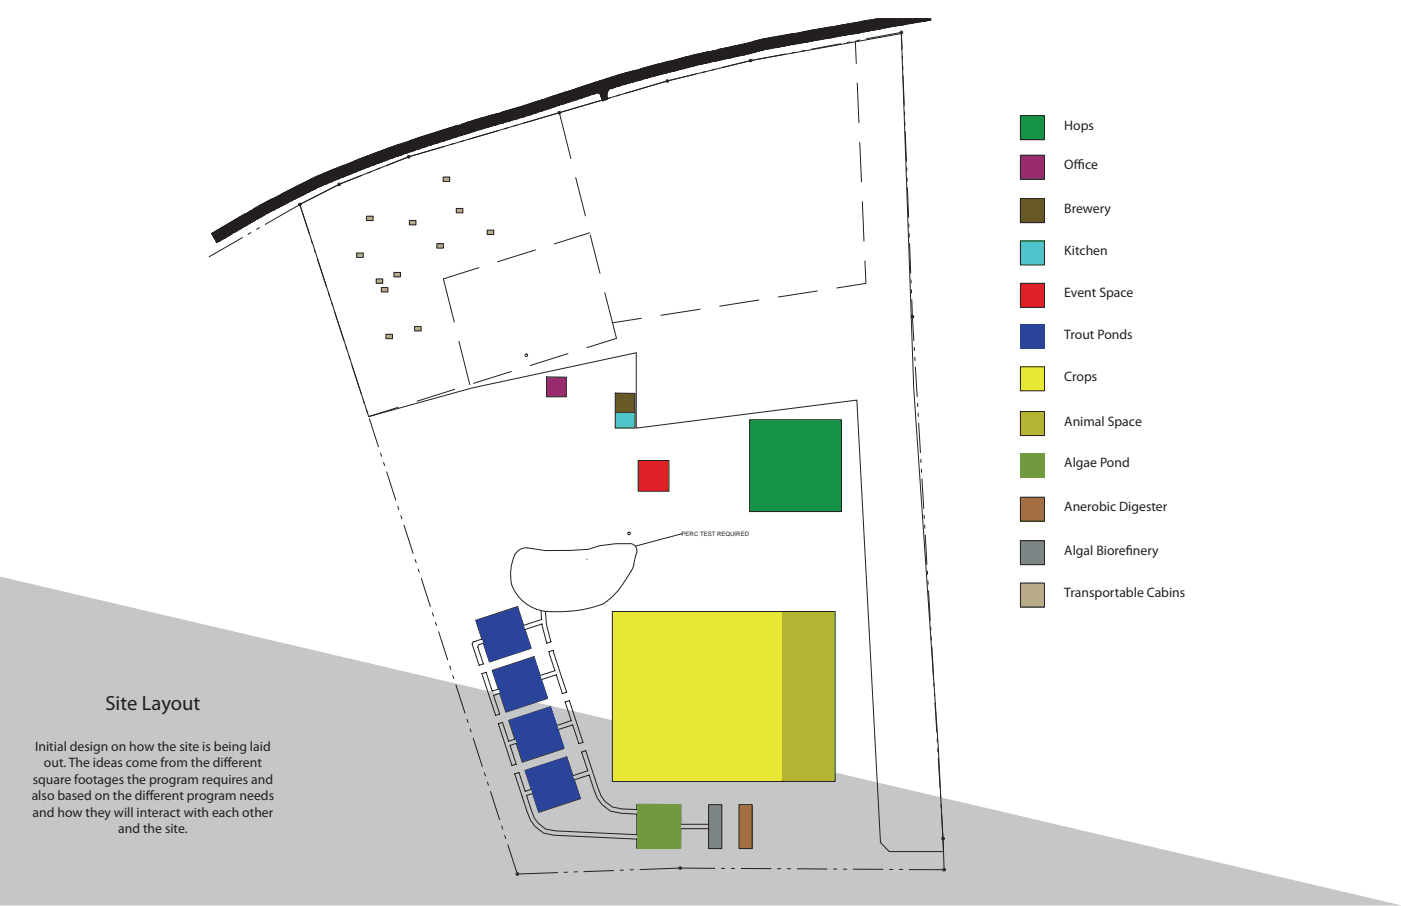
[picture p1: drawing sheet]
<svg xmlns="http://www.w3.org/2000/svg" width="432mm" height="279mm" viewBox="0 0 432 279" stroke-linecap="round" stroke-linejoin="round" font-family="sans-serif">
<defs><g id="words">
<text font-size="6.3" fill="#221e1f" x="32.5" y="218.9">Site Layout</text>
<g font-size="4.2" fill="#231f20">
<text x="328" y="40">Hops</text>
<text x="328" y="52.2">Of</text>
<text x="331" y="52.2">f</text>
<text x="331" y="52.2">ice</text>
<text x="328" y="65.6">Brewery</text>
<text x="328" y="78.6">Kitchen</text>
<text x="328" y="91.7">Event Space</text>
<text x="328" y="104.4">Trout Ponds</text>
<text x="328" y="117.4">Crops</text>
<text x="328" y="131.2">Animal Space</text>
<text x="328" y="144.1">Algae Pond</text>
<text x="328" y="157.7">Anerobic Digester</text>
<text x="328" y="171.1">Algal Bioref</text>
<text x="347" y="171.1">inery</text>
<text x="328" y="184.1">Transportable Cabins</text>
</g>
<g font-size="4.2" fill="#221e1f">
<text x="10.8" y="231.6">Initial design on how the site is being laid</text>
<text x="13.6" y="236.7">out. The ideas come from the dif</text>
<text x="69" y="236.7">ferent</text>
<text x="10.1" y="241.8">square footages the program requires and</text>
<text x="9.8" y="246.8">also based on the dif</text>
<text x="10" y="251.9">and how they will interact with each other</text>
<text x="44.9" y="246.8">ferent program needs</text>
<text x="36.4" y="257">and the site.</text>
</g>
<text font-size="1.9" fill="#231f20" x="210.1" y="165.3">PERC TEST REQUIRED</text>
</g></defs>
<path d="M0 177.8l431.8 101.5h-431.8z" fill="#c5c6c8"/>
<path d="M210.2 164.6l-14.4 3.8" fill="none" stroke="#231f20" stroke-width=".31"/>
<path d="M180.9 172.5h.1" fill="none" stroke="#231f20" stroke-width=".31"/>
<path d="M231 129.4h28.3v28.4h-28.3z" fill="#149347"/>
<path d="M92.4 63l12.5-6.3 20.6-8.2 80.6-23.6 25.6-6.3 46.1-8.2 3.8 109.3 7.6 110.8 1.6 32.1h-16.7l-2.7-2.8-7.3-136.4-68 8.6v-23.2l-50.7 10.9-31.8 8.8zM231 129.4h28.3v28.4h-28.3zM166.7 188.3l.2 2.7-5.5 1.9-1.9-5.8-12.9 4.2 1.9 5.8-2.5 .8-.4 .6 2.1 6.7 1.3-.4-1.7-5.2M168.1 188.5l.3 4.1 1.4 5.3-1.3 .5-1.4-6-5.3 1.7 1.9 5.8-12.9 4.3-1.9-5.8-1.4 .5-.2 .7M148.5 207.8l1.3-.5 1.9 5.8 1.9-.6-1.9-5.8 12.9-4.2 1.9 5.8 4.5-1.5-1.8-5.8 1.3-.4 4.1 12.9-1.3 .4-1.8-5.8-4.6 1.5 1.9 5.8-12.9 4.2-1.9-5.8-1.9 .6 1.9 5.8-1.2 .4zM153.6 223.2l1.3-.4 1.9 5.8 1.9-.6-1.9-5.8 12.8-4.2 1.9 5.8 4.6-1.6-1.9-5.7 1.3-.4 4.2 12.8-1.3 .4-1.9-5.8-4.5 1.5 1.8 5.8-12.8 4.3-1.9-5.8-1.9 .6 1.9 5.8-1.3 .4zM162.3 245.3l1.8-.6 1.9 5.8 12.9-4.2-1.9-5.8 4.6-1.5 2.5 7.2 1.4 1.9 2.6 2 3.4 .7 4.8 .3v6.3l-25.3-1.2-2.9-.6-2.2-1.7-1.2-1.6zM209.8 254.2v-6.1h-13.5v1.6l-4.6-.2a7.8 7.8 0 0 1-7.4-6.4l-3.8-11.6-1.2 .4 1.9 5.8-4.6 1.5-1.9-5.8-12.9 4.2 1.9 5.8-1.8 .6-2-5.8-1.3 .5 4.9 14.2 1.4 2 2.6 2 3.4 .7 25.4 1.2-.1 2.8h13.6v-6" fill="none" stroke="#231f20" stroke-width=".31"/>
<path d="M218.4 248.1h4.1v13.6h-4.1z" fill="#7c8687"/>
<path d="M218.4 248.1h4.1v13.6h-4.1z" fill="none" stroke="#231f20" stroke-width=".31"/>
<path d="M227.8 248.1h4v13.6h-4z" fill="#a56f46"/>
<path d="M227.8 248.1h4v13.6h-4z" fill="none" stroke="#231f20" stroke-width=".31"/>
<path d="M188.7 188.6h52.4v52.4h-52.4z" fill="#e8e735"/>
<path d="M188.7 188.6h52.4v52.4h-52.4z" fill="none" stroke="#231f20" stroke-width=".31"/>
<path d="M189.6 121.2l6.1 .1v6.1h-6.1z" fill="#665925"/>
<path d="M189.6 121.2l6.1 .1v6.1h-6.1z" fill="none" stroke="#231f20" stroke-width=".31"/>
<path d="M168.5 116.2l6.1 .1v6.1h-6.1z" fill="#9a2b6f"/>
<path d="M168.5 116.2l6.1 .1v6.1h-6.1z" fill="none" stroke="#231f20" stroke-width=".31"/>
<path d="M189.6 127.4h6.1v4.6h-6.1z" fill="#50c4cb"/>
<path d="M189.6 127.4v4.6h6.1v-4.6" fill="none" stroke="#231f20" stroke-width=".31"/>
<path d="M196.7 142h9.5v9.5h-9.5z" fill="#e02027"/>
<path d="M196.7 142h9.5v9.5h-9.5z" fill="none" stroke="#231f20" stroke-width=".31"/>
<path d="M241.1 188.6h16.3v52.4h-16.3z" fill="#b5b534"/>
<path d="M241.1 188.6h16.3v52.4h-16.3M209.8 254.2h8.6M209.8 255.6h8.6" fill="none" stroke="#231f20" stroke-width=".31"/>
<path d="M134.6 75.2h2.1v1.3h-2.1z" fill="#baab88"/>
<path d="M134.6 75.2h2.1v1.3h-2.1z" fill="none" stroke="#231f20" stroke-width=".31"/>
<path d="M115.9 86h2.1v1.4h-2.1z" fill="#baab88"/>
<path d="M115.9 86h2.1v1.4h-2.1z" fill="none" stroke="#231f20" stroke-width=".31"/>
<path d="M117.5 88.7h2.1v1.3h-2.1z" fill="#baab88"/>
<path d="M117.5 88.7h2.1v1.3h-2.1z" fill="none" stroke="#231f20" stroke-width=".31"/>
<path d="M121.4 84h2v1.4h-2z" fill="#baab88"/>
<path d="M121.4 84h2v1.4h-2z" fill="none" stroke="#231f20" stroke-width=".31"/>
<path d="M113 66.7h2v1.3h-2z" fill="#baab88"/>
<path d="M113 66.7h2v1.3h-2z" fill="none" stroke="#231f20" stroke-width=".31"/>
<path d="M109.9 78h2.1v1.4h-2.1z" fill="#baab88"/>
<path d="M109.9 78h2.1v1.4h-2.1z" fill="none" stroke="#231f20" stroke-width=".31"/>
<path d="M126.2 68h2v1.3h-2z" fill="#baab88"/>
<path d="M126.2 68h2v1.3h-2z" fill="none" stroke="#231f20" stroke-width=".31"/>
<path d="M127.8 100.7h2v1.4h-2z" fill="#baab88"/>
<path d="M127.8 100.7h2v1.4h-2z" fill="none" stroke="#231f20" stroke-width=".31"/>
<path d="M140.6 64.3h2.1v1.3h-2.1z" fill="#baab88"/>
<path d="M140.6 64.3h2.1v1.3h-2.1z" fill="none" stroke="#231f20" stroke-width=".31"/>
<path d="M150.2 71h2v1.3h-2z" fill="#baab88"/>
<path d="M150.2 71h2v1.3h-2z" fill="none" stroke="#231f20" stroke-width=".31"/>
<path d="M136.6 54.6h2v1.3h-2z" fill="#baab88"/>
<path d="M136.6 54.6h2v1.3h-2z" fill="none" stroke="#231f20" stroke-width=".31"/>
<path d="M118.9 103.1h2.1v1.3h-2.1z" fill="#baab88"/>
<g fill="none" stroke="#231f20" stroke-width=".31">
<path d="M201.9 20h.1M202.1 20h.1M202.2 19.9h.1M202.4 19.9h.1M202.5 20h.1M202.6 19.9h.1M202.6 19.8h.1M202.7 19.8h.1M202.8 19.8h.1M202.8 20h.1M202.9 19.9h.1M203 19.8h.1"/>
<path d="M203 19.9h.1M203.1 19.8h.1M203.2 20h.1M203.2 19.7h.1M203.3 19.7h.1M203.3 19.8h.1M203.4 19.9h.1M203.4 19.8h.1M203.5 19.9h.1M203.5 19.7h.1M203.6 19.9h.1M203.6 19.7h.1"/>
<path d="M203.7 19.7h.1M203.7 19.5h.1M203.7 19.6h.1M203.7 19.8h.1M203.8 19.6h.1M203.8 19.9h.1M203.8 19.8h.1M203.9 19.8h.1M203.9 19.9h.1M203.9 19.6h.1M204 20h.1M204 19.7h.1"/>
<path d="M204 19.9h.1M204.1 19.6h.1M204.1 20h.1M204.1 19.8h.1M204.1 19.5h.1M204.2 20h.1M204.2 19.6h.1M204.2 19.9h.1M204.2 19.7h.1M204.2 19.4h.1M204.3 19.9h.1M204.3 19.6h.1"/>
<path d="M204.3 19.7h.1M204.4 19.9h.1M204.4 19.6h.1M204.4 19.7h.1M204.4 19.8h.1M204.4 19.5h.1M204.5 19.9h.1M204.5 19.4h.1M204.6 19.9h.1M204.6 19.5h.1M204.6 19.7h.1M204.6 19.4h.1"/>
<path d="M204.7 19.5h.1M204.7 19.9h.1M204.7 19.4h.1M204.7 19.6h.1M204.8 19.8h.1M204.8 19.9h.1M204.8 19.5h.1M204.8 19.3h.1M204.8 19.6h.1M204.8 19.7h.1M204.9 19.9h.1M204.9 19.7h.1"/>
<path d="M204.9 19.5h.1M204.9 19.4h.1M204.9 19.3h.1M205 19.5h.1M205 19.8h.1M205 19.9h.1M205 19.6h.1M205.1 19.8h.1M205.1 19.9h.1M205.1 19.5h.1M205.1 19.2h.1M205.1 19.4h.1"/>
<path d="M205.2 19.5h.1M205.2 19.9h.1M205.2 19.8h.1M205.2 19.6h.1M205.2 19.7h.1M205.3 19.4h.1M205.3 19.1h.1M205.3 19.2h.1M205.3 19.5h.1M205.3 19.3h.1M205.3 19.9h.1M205.3 19.7h.1"/>
<path d="M205.4 19.2h.1M205.4 19.1h.1M205.4 19.5h.1M205.5 19.8h.1M205.5 19.6h.1M205.5 19.4h.1M205.5 19.3h.1M205.5 19.9h.1M205.5 19.5h.1M205.5 19.2h.1M205.6 19.1h.1M205.6 19.9h.1"/>
<path d="M205.6 19.8h.1M205.6 19.4h.1M205.7 19.9h.1M205.7 19.7h.1M205.7 19.4h.1M205.7 19.1h.1M205.7 19.2h.1M205.8 19.6h.1M205.8 19.3h.1M205.8 19h.1M205.8 19.4h.1M205.8 19.8h.1"/>
<path d="M205.8 19.5h.1M205.8 19.2h.1M205.9 19.7h.1M205.9 19.6h.1M205.9 19h.1M205.9 19.4h.1M205.9 19.9h.1M205.9 19.2h.1M206 19.4h.1M206 19.7h.1M206 19h.1M206 19.1h.1"/>
<path d="M206.1 19.9h.1M206.1 19.8h.1M206.1 19.3h.1M206.1 19.6h.1M206.1 19.7h.1M206.1 19h.1M206.1 19.2h.1M206.2 19.9h.1M206.2 19.2h.1M206.2 19h.1M206.2 19.7h.1M206.2 19.4h.1"/>
<path d="M206.2 19.5h.1M206.2 19.3h.1M206.3 19.7h.1M206.3 19.6h.1M206.3 19h.1M206.3 19.9h.1M206.3 18.9h.1M206.3 19.1h.1M206.3 18.8h.1M206.4 18.8l-8.4 2.3M206.4 19.9h.1M206.4 19.6h.1"/>
<path d="M206.4 19.4h.1M206.4 18.9h.1M206.5 19.7h.1M206.5 19.2h.1M206.5 18.9h.1M206.5 19.3h.1M206.6 19.8h.1M206.6 19.5h.1M206.6 19.2h.1M206.6 20h.1M206.6 19h.1M206.6 19.6h.1"/>
<path d="M206.6 19.3h.1M206.6 18.8h.1M206.6 18.9h.1M206.7 20h.1M206.7 19.6h.1M206.7 19.4h.1M206.7 19.1h.1M206.7 19h.1M206.7 18.9h.1M206.8 19.9h.1M206.8 19.2h.1M206.8 19.4h.1"/>
<path d="M206.9 20h.1M206.9 18.9h.1M206.9 19.1h.1M206.9 19.5h.1M206.9 19.6h.1M206.9 19.2h.1M206.9 19h.1M206.9 19.7h.1M206.9 18.7h.1M207 19.6h.1M207 19.2h.1M207 18.7h.1"/>
<path d="M207 19.9h.1M207 19.7h.1M207 19.3h.1M207.1 19.1h.1M207.1 18.9h.1M207.1 19.4h.1M207.1 19.6h.1M207.1 19.9h.1M207.2 18.8h.1M207.2 19.8h.1M207.2 19.2h.1M207.2 19.1h.1"/>
<path d="M207.2 19.9h.1M207.2 18.9h.1M207.2 19h.1M207.2 18.7h.1M207.2 19.4h.1M207.3 18.9h.1M207.3 19.2h.1M207.3 19.5h.1M207.3 19.7h.1M207.4 18.9h.1M207.4 19.5h.1M207.4 19.7h.1"/>
<path d="M207.4 18.6h.1M207.4 19.2h.1M207.4 19.1h.1M207.4 18.7h.1M207.4 19.9h.1M207.4 19.6h.1M207.4 18.8h.1M207.4 19.4h.1M207.4 19.3h.1M207.5 19.9h.1M207.5 18.7h.1M207.5 19.6h.1"/>
<path d="M207.5 19.7h.1M207.5 19.2h.1M207.6 19h.1M207.6 19.9h.1M207.6 18.8h.1M207.6 19.6h.1M207.6 19.2h.1M207.6 18.9h.1M207.6 19.8h.1M207.6 18.7h.1M207.6 19.5h.1M207.7 19.5h.1"/>
<path d="M207.7 18.8h.1M207.7 18.6h.1M207.7 19.4h.1M207.7 20h.1M207.7 19.3h.1M207.7 18.9h.1M207.7 19.2h.1M207.7 19.8h.1M207.8 18.8h.1M207.8 18.9h.1M207.8 18.6h.1M207.8 19.4h.1"/>
<path d="M207.8 19.1h.1M207.8 19.7h.1M207.8 19.2h.1M207.8 19.5h.1M207.8 19h.1M207.8 19.6h.1M207.8 19.8h.1M207.8 19.9h.1M207.9 19.2h.1M207.9 18.7h.1M207.9 20h.1M207.9 19.1h.1"/>
<path d="M208 18.7h.1M208 19.5h.1M208 18.6h.1M208 18.4h.1M208 19.8h.1M208 19.2h.1M208 18.8h.1M208 18.9h.1M208 19.1h.1M208 19h.1M208 19.6h.1M208 20h.1"/>
<path d="M208 19.7h.1M208 18.5h.1M208 19.9h.1M208.1 19.4h.1M208.1 19.5h.1M208.1 19.9h.1M208.1 19.7h.1M208.1 18.6h.1M208.1 19.2h.1M208.1 18.9h.1M208.1 19.8h.1M208.1 18.7h.1"/>
<path d="M208.1 18.8h.1M208.2 19.4h.1M208.2 19.3h.1M208.2 19.1h.1M208.2 18.4h.1M208.2 19.9h.1M208.2 19.6h.1M208.2 18.8h.1M208.2 18.9h.1M208.2 19.8h.1M208.2 18.7h.1M208.2 19.7h.1"/>
<path d="M208.3 19.3h.1M208.3 19.2h.1M208.3 18.8h.1M208.3 19.9h.1M208.3 18.4h.1M208.3 19.8h.1M208.3 18.7h.1M208.3 19.1h.1M208.3 19.5h.1M208.3 18.9h.1M208.3 19.7h.1M208.3 19.4h.1"/>
<path d="M208.4 18.5h.1M208.4 19.5h.1M208.4 18.4h.1M208.4 20h.1M208.4 19.6h.1M208.4 19.4h.1M208.4 19h.1M208.5 18.3h.1M208.5 18.7h.1M208.5 18.6h.1M208.5 19.9h.1M208.5 19.6h.1"/>
<path d="M208.5 19.1h.1M208.5 19.8h.1M208.5 18.8h.1M208.5 19.4h.1M208.5 19.7h.1M208.5 18.9h.1M208.6 18.4h.1M208.6 19h.1M208.7 18.9h.1M208.7 19.7h.1M208.7 18.7h.1M208.7 18.4h.1"/>
<path d="M208.7 19h.1M208.7 19.4h.1M208.7 19.2h.1M208.7 19.3h.1M208.7 18.3h.1M208.7 20h.1M208.8 18.8h.1M208.8 19.5h.1M208.8 18.2h.1M208.8 19.3h.1M208.8 19.8h.1M208.8 19h.1"/>
<path d="M208.8 19.6h.1M208.8 19.7h.1M208.8 18.6h.1M208.8 18.7h.1M208.8 18.3h.1M208.8 19.1h.1M208.9 19h.1M208.9 18.4h.1M208.9 18.3h.1M208.9 18.5h.1M208.9 19.9h.1M208.9 19.6h.1"/>
<path d="M208.9 19.3h.1M208.9 19.5h.1M208.9 19.4h.1M208.9 19.7h.1M208.9 18.6h.1M209 18.9h.1M209 19h.1M209 18.4h.1M209 18.7h.1M209 18.6h.1M209 18.2h.1M209 19.2h.1"/>
<path d="M209.1 19.1h.1M209.1 19.6h.1M209.1 19.7h.1M209.1 19.4h.1M209.1 19.3h.1M209.1 19.2h.1M209.1 18.2h.1M209.1 18.7h.1M209.1 18.9h.1M209.2 19.3h.1M209.2 18.2h.1M209.2 18.6h.1"/>
<path d="M209.2 18.7h.1M209.2 19.7h.1M209.2 19.2h.1M209.2 18.3h.1M209.2 19.6h.1M209.2 19.1h.1M209.2 19.8h.1M209.2 18.8h.1M209.3 19.3h.1M209.3 19.6h.1M209.3 18.2h.1M209.3 18.6h.1"/>
<path d="M209.3 18.5h.1M209.3 19.9h.1M209.3 18.8h.1M209.3 18.4h.1M209.4 18.6h.1M209.4 19.8h.1M209.4 18.1h.1M209.4 19.4h.1M209.4 20h.1M209.4 18.9h.1M209.4 18.4h.1M209.4 19.6h.1"/>
<path d="M209.4 19.2h.1M209.4 18.7h.1M209.4 19.5h.1M209.4 18.2h.1M209.4 19.7h.1M209.5 19.7h.1M209.5 18.5h.1M209.5 19.5h.1M209.5 18.9h.1M209.5 19.2h.1M209.5 18.3h.1M209.5 18h.1"/>
<path d="M209.5 18.2h.1M209.5 20h.1M209.6 18.7h.1M209.6 18.6h.1M209.6 19.3h.1M209.6 18.5h.1M209.6 19.1h.1M209.6 18.8h.1M209.6 19.6h.1M209.6 18.2h.1M209.6 18.1h.1M209.6 19.8h.1"/>
<path d="M209.6 19.2h.1M209.7 19.9h.1M209.7 18.9h.1M209.7 18.1h.1M209.7 18.5h.1M209.7 18.7h.1M209.7 19.7h.1M209.7 19.2h.1M209.7 18.6h.1M209.7 18.4h.1M209.8 18.6h.1M209.8 19.6h.1"/>
<path d="M209.8 18h.1M209.8 18.5h.1M209.8 18.9h.1M209.8 20h.1M209.8 19.7h.1M209.8 19.4h.1M209.8 19.2h.1M209.8 18.1h.1M209.9 18.4h.1M209.9 19.8h.1M209.9 19.2h.1M209.9 18h.1"/>
<path d="M209.9 19.4h.1M209.9 19.7h.1M209.9 18.1h.1M209.9 19.9h.1M209.9 18.9h.1M209.9 18.8h.1M209.9 18.5h.1M209.9 18.3h.1M209.9 19.1h.1M209.9 19.6h.1M209.9 19.3h.1M210 19.2h.1"/>
<path d="M210 18.7h.1M210 19.5h.1M210 19h.1M210 18.1h.1M210 18h.1M210 19.3h.1M210 18.2h.1M210 20h.1M210 18.5h.1M210.1 19h.1M210.1 18.2h.1M210.1 19.9h.1"/>
<path d="M210.1 18.9h.1M210.1 18.8h.1M210.1 18.7h.1M210.1 18.4h.1M210.1 18.1h.1M210.1 19.5h.1M210.1 20h.1M210.1 18.5h.1M210.1 19.7h.1M210.1 19.4h.1M210.1 19.2h.1M210.2 19.6h.1"/>
<path d="M210.2 18.5h.1M210.2 19.1h.1M210.2 18.6h.1M210.2 19.9h.1M210.2 18.8h.1M210.2 19.2h.1M210.2 18h.1M210.2 18.1h.1M210.2 19.4h.1M210.2 19.8h.1M210.2 18.3h.1M210.3 18.9h.1"/>
<path d="M210.3 19.7h.1M210.3 19.3h.1M210.3 18.4h.1M210.3 18.7h.1M210.3 18.8h.1M210.3 19.6h.1M210.3 18.5h.1M210.3 19.1h.1M210.3 19.8h.1M210.3 17.9h.1M210.4 19.2h.1M210.4 19.5h.1"/>
<path d="M210.4 18.1h.1M210.4 18.4h.1M210.4 18.7h.1M210.4 19.4h.1M210.4 18.8h.1M210.4 17.9h.1M210.5 19.9h.1M210.5 18.2h.1M210.5 19.8h.1M210.5 18.6h.1M210.5 19.6h.1M210.5 18.4h.1"/>
<path d="M210.5 19.2h.1M210.5 18.1h.1M210.5 18.9h.1M210.5 19h.1M210.5 20h.1M210.5 19.5h.1M210.5 19.7h.1M210.5 18.8h.1M210.5 19.4h.1M210.5 19.1h.1M210.5 18.5h.1M210.5 18h.1"/>
<path d="M210.6 20h.1M210.6 19.5h.1M210.6 18.5h.1M210.6 19.9h.1M210.6 18h.1M210.6 18.6h.1M210.6 18.1h.1M210.6 19.3h.1M210.6 19.1h.1M210.6 18.3h.1M210.6 18.8h.1M210.7 18.9h.1"/>
<path d="M210.7 19.8h.1M210.7 19.5h.1M210.7 19.6h.1M210.7 18.4h.1M210.7 18.6h.1M210.7 18.2h.1M210.7 18.1h.1M210.7 17.9h.1M210.7 19.7h.1M210.7 19.1h.1M210.8 19.8h.1M210.8 18.4h.1"/>
<path d="M210.8 18.7h.1M210.8 18.2h.1M210.8 17.7h.1M210.8 18.1h.1M210.8 18.9h.1M210.8 17.9h.1M210.8 18.6h.1M210.8 19.3h.1M210.8 19.7h.1M210.8 19.5h.1M210.8 19.2h.1M210.8 17.8h.1"/>
<path d="M210.8 19.9h.1M210.9 19.5h.1M210.9 19.4h.1M210.9 19.8h.1M210.9 18.2h.1M210.9 18.7h.1M210.9 19h.1M210.9 18h.1M210.9 18.4h.1M210.9 19.1h.1M210.9 17.9h.1M211 18.5h.1"/>
<path d="M211 19.4h.1M211 18.9h.1M211 18.3h.1M211 18.7h.1M211 18.4h.1M211 18h.1M211 17.7h.1M211 19.6h.1M211 19.3h.1M211 19.8h.1M211 19.9h.1M211 19h.1"/>
<path d="M211 19.1h.1M211 18.8h.1M211 18.6h.1M211.1 18.9h.1M211.1 19.5h.1M211.1 18h.1M211.1 18.4h.1M211.1 18.5h.1M211.1 19h.1M211.1 19.7h.1M211.1 17.6h.1M211.1 19.4h.1"/>
<path d="M211.1 18.1h.1M211.1 17.9h.1M211.1 18.6h.1M211.2 19.5h.1M211.2 19.2h.1M211.2 18.9h.1M211.2 17.9h.1M211.2 19.9h.1M211.2 19.7h.1M211.2 17.6h.1M211.2 19.4h.1M211.2 19.6h.1"/>
<path d="M211.2 18.3h.1M211.2 19.1h.1M211.2 18.7h.1M211.2 18.6h.1M211.2 18.1h.1M211.3 19.3h.1M211.3 18.7h.1M211.3 19.6h.1M211.3 18h.1M211.3 19.7h.1M211.3 17.9h.1M211.3 19.5h.1"/>
<path d="M211.3 18.2h.1M211.3 19h.1M211.3 17.7h.1M211.3 17.6h.1M211.3 18.8h.1M211.3 18.5h.1M211.3 18.3h.1M211.4 18.5h.1M211.4 18.3h.1M211.4 19.8h.1M211.4 19.6h.1M211.4 19.9h.1"/>
<path d="M211.4 18h.1M211.5 19.9h.1M211.5 17.9h.1M211.5 19.4h.1M211.5 19.3h.1M211.5 18.6h.1M211.5 18.3h.1M211.5 19h.1M211.5 17.6h.1M211.5 18.9h.1M211.5 17.8h.1M211.5 18.4h.1"/>
<path d="M211.5 18.1h.1M211.6 19.2h.1M211.6 18.9h.1M211.6 19.9h.1M211.6 18.4h.1M211.6 20h.1M211.6 19.7h.1M211.6 19.4h.1M211.6 17.6h.1M211.6 19.3h.1M211.6 18.3h.1M211.6 18.6h.1"/>
<path d="M211.6 17.9h.1M211.6 17.5h.1M211.6 17.7h.1M211.6 19h.1M211.6 18.5h.1M211.7 17.6h.1M211.7 19h.1M211.7 19.3h.1M211.7 18.8h.1M211.7 18.7h.1M211.7 19.5h.1M211.7 18.5h.1"/>
<path d="M211.7 17.9h.1M211.7 18.3h.1M211.7 18h.1M211.7 19.7h.1M211.7 18.6h.1M211.7 18.9h.1M211.7 19.8h.1M211.7 19.6h.1M211.8 18.1h.1M211.8 17.6h.1M211.8 19h.1M211.8 18.3h.1"/>
<path d="M211.8 19.1h.1M211.8 18.2h.1M211.8 17.7h.1M211.8 19.6h.1M211.8 17.9h.1M211.8 18.5h.1M211.8 19.2h.1M211.8 19.9h.1M211.8 19.3h.1M211.9 18.6h.1M211.9 18.2h.1M211.9 17.6h.1"/>
<path d="M211.9 18.4h.1M211.9 18.9h.1M211.9 18h.1M211.9 18.1h.1M211.9 17.8h.1M211.9 18.3h.1M211.9 19.9h.1M211.9 18.8h.1M211.9 19.7h.1M211.9 19.4h.1M211.9 19.1h.1M211.9 20h.1"/>
<path d="M211.9 17.5h.1M211.9 19.3h.1M211.9 19.8h.1M212 19.7h.1M212 19.6h.1M212 18.9h.1M212 18.6h.1M212 18.4h.1M212 17.5h.1M212 17.4h.1M212 18.2h.1M212 18h.1"/>
<path d="M212 20h.1M212 17.7h.1M212.1 18.4h.1M212.1 18.8h.1M212.1 19.2h.1M212.1 18.5h.1M212.1 17.8h.1M212.1 19.6h.1M212.1 19.9h.1M212.1 18.6h.1M212.1 19.4h.1M212.1 19.5h.1"/>
<path d="M212.1 19.3h.1M212.1 19h.1M212.1 19.8h.1M212.1 18.7h.1M212.1 18.9h.1M212.1 20h.1M212.1 17.9h.1M212.1 18h.1M212.1 18.2h.1M212.1 17.5h.1M212.2 18.5h.1M212.2 17.7h.1"/>
<path d="M212.2 18h.1M212.2 18.4h.1M212.2 17.8h.1M212.2 19h.1M212.2 18.2h.1M212.2 19.5h.1M212.2 18.1h.1M212.2 20h.1M212.2 17.6h.1M212.2 19.7h.1M212.2 17.5h.1M212.2 18.7h.1"/>
<path d="M212.2 19.2h.1M212.2 19.6h.1M212.2 19.4h.1M212.2 19.1h.1M212.2 18.9h.1M212.3 19.9h.1M212.3 18h.1M212.3 18.7h.1M212.3 17.5h.1M212.3 19.2h.1M212.3 19.4h.1M212.3 19.6h.1"/>
<path d="M212.3 18.2h.1M212.3 17.7h.1M212.3 18.5h.1M212.3 19.1h.1M212.4 17.5h.1M212.4 17.8h.1M212.4 19.7h.1M212.4 18.9h.1M212.4 17.7h.1M212.4 18.5h.1M212.4 18.2h.1M212.4 18h.1"/>
<path d="M212.4 18.4h.1M212.4 19h.1M212.4 18.8h.1M212.4 19.5h.1M212.4 17.9h.1M212.4 19.9h.1M212.4 19.3h.1M212.4 19.8h.1M212.5 19.2h.1M212.5 18.1h.1M212.5 19.8h.1M212.5 19.3h.1"/>
<path d="M212.5 17.9h.1M212.5 18.7h.1M212.5 17.3h.1M212.6 18.4h.1M212.6 18.1h.1M212.6 17.8h.1M212.6 17.6h.1M212.6 19.9h.1M212.6 18.6h.1M212.6 19.4h.1M212.6 17.4h.1M212.6 17.7h.1"/>
<path d="M212.6 19.5h.1M212.6 19h.1M212.6 18.5h.1M212.6 18.9h.1M212.6 19.1h.1M212.6 19.7h.1M212.6 18.2h.1M212.7 18.1h.1M212.7 18.5h.1M212.7 17.4h.1M212.7 18h.1M212.7 19.2h.1"/>
<path d="M212.7 19.9h.1M212.7 19.5h.1M212.7 17.5h.1M212.7 17.6h.1M212.7 18.2h.1M212.7 17.8h.1M212.7 19.4h.1M212.7 17.7h.1M212.7 19.6h.1M212.7 19.1h.1M212.7 18.8h.1M212.8 17.4h.1"/>
<path d="M212.8 18.5h.1M212.8 19.8h.1M212.8 19h.1M212.8 19.5h.1M212.8 19.3h.1M212.8 17.6h.1M212.8 19.7h.1M212.8 17.8h.1M212.8 17.5h.1M212.8 18.9h.1M212.8 18.8h.1M212.8 19.9h.1"/>
<path d="M212.8 18.4h.1M212.9 18.7h.1M212.9 19.2h.1M212.9 18.2h.1M212.9 19.6h.1M212.9 19.1h.1M212.9 18.1h.1M212.9 17.8h.1M212.9 17.6h.1M212.9 18.8h.1M212.9 17.3h.1M212.9 18.3h.1"/>
<path d="M213 19.2h.1M213 17.3h.1M213 18.7h.1M213 19.8h.1M213 18.9h.1M213 19.4h.1M213 19.1h.1M213 18.6h.1M213 17.4h.1M213 17.8h.1M213 18.2h.1M213 18.8h.1"/>
<path d="M213 19.5h.1M213 19.6h.1M213 18.3h.1M213 19.9h.1M213 18.4h.1M213 19.7h.1M213 19.3h.1M213 18.1h.1M213.1 18h.1M213.1 17.7h.1M213.1 19.5h.1M213.1 17.5h.1"/>
<path d="M213.1 17.2h.1M213.1 18.5h.1M213.1 17.9h.1M213.1 18.9h.1M213.1 19.9h.1M213.1 18.7h.1M213.1 19.3h.1M213.1 19h.1M213.1 18.2h.1M213.2 19.9h.1M213.2 17.7h.1M213.2 19.4h.1"/>
<path d="M213.2 19.8h.1M213.2 18.4h.1M213.2 19.5h.1M213.2 18.8h.1M213.2 17.4h.1M213.2 18.5h.1M213.2 18.1h.1M213.2 17.5h.1M213.2 18.9h.1M213.2 17.8h.1M213.2 17.6h.1M213.2 19.7h.1"/>
<path d="M213.2 17.3h.1M213.3 19h.1M213.3 17.7h.1M213.3 18.1h.1M213.3 19.2h.1M213.3 19.4h.1M213.3 18.7h.1M213.3 19.8h.1M213.3 19.6h.1M213.3 18.6h.1M213.3 19.1h.1M213.3 18.9h.1"/>
<path d="M213.3 18.3h.1M213.3 19.9h.1M213.3 17.9h.1M213.3 19.7h.1M213.3 18.4h.1M213.3 17.3h.1M213.4 17.6h.1M213.4 17.1h.1M213.4 19.5h.1M213.4 19.2h.1M213.4 18.2h.1M213.4 18.7h.1"/>
<path d="M213.4 19.1h.1M213.4 17.4h.1M213.4 18.1h.1M213.4 18.4h.1M213.4 17.2h.1M213.4 17.3h.1M213.4 19.6h.1M213.5 17.7h.1M213.5 19.6h.1M213.5 19.1h.1M213.5 19.7h.1M213.5 18.5h.1"/>
<path d="M213.5 18.7h.1M213.5 18.2h.1M213.5 18h.1M213.5 17.3h.1M213.5 19.8h.1M213.5 19.5h.1M213.5 19.3h.1M213.5 19h.1M213.5 17.2h.1M213.5 17.8h.1M213.5 19.4h.1M213.5 19.9h.1"/>
<path d="M213.5 18.8h.1M213.5 18.4h.1M213.5 18.3h.1M213.6 18.5h.1M213.6 19.3h.1M213.6 19.1h.1M213.6 18h.1M213.6 19.9h.1M213.6 17h.1M213.6 17.5h.1M213.6 19.4h.1M213.6 17.6h.1"/>
<path d="M213.6 17.3h.1M213.6 17.7h.1M213.6 18.3h.1M213.6 18.1h.1M213.6 17.8h.1M213.7 17.9h.1M213.7 17h.1M213.7 17.4h.1M213.7 19.7h.1M213.7 18h.1M213.7 18.9h.1M213.7 19.4h.1"/>
<path d="M213.7 17.5h.1M213.7 18.4h.1M213.7 19.1h.1M213.7 18.7h.1M213.7 19.8h.1M213.7 18.8h.1M213.7 18.6h.1M213.7 19.9h.1M213.7 19.2h.1M213.8 17.3h.1M213.8 18.7h.1M213.8 17.2h.1"/>
<path d="M213.8 18h.1M213.8 17.9h.1M213.8 17.4h.1M213.8 19h.1M213.8 18.2h.1M213.8 17.6h.1M213.8 17.5h.1M213.8 19.4h.1M213.8 17.1h.1M213.8 18.4h.1M213.8 19.2h.1M213.8 18.5h.1"/>
<path d="M213.8 17.7h.1M213.8 19.8h.1M213.8 19.5h.1M213.8 19.3h.1M213.8 18.6h.1M213.9 17.6h.1M213.9 18.2h.1M213.9 18.3h.1M213.9 19.6h.1M213.9 17.3h.1M213.9 19.1h.1M213.9 17.1h.1"/>
<path d="M213.9 18.5h.1M213.9 16.9h.1M213.9 19.4h.1M213.9 17.2h.1M213.9 18.7h.1M213.9 19.7h.1M214 17.3h.1M214 19.7h.1M214 19h.1M214 18.2h.1M214 17.2h.1M214 18.1h.1"/>
<path d="M214 19.2h.1M214 17h.1M214 17.8h.1M214 17.5h.1M214 18.5h.1M214 16.9h.1M214 18h.1M214 19.1h.1M214 19.9h.1M214 18.9h.1M214 18.7h.1M214 19.4h.1"/>
<path d="M214 18.6h.1M214 18.3h.1M214.1 19.9h.1M214.1 18.9h.1M214.1 19h.1M214.1 19.7h.1M214.1 17h.1M214.1 17.8h.1M214.1 19.4h.1M214.1 17.3h.1M214.1 17.5h.1M214.1 18.3h.1"/>
<path d="M214.1 19.3h.1M214.1 18.8h.1M214.1 17.2h.1M214.1 19.8h.1M214.1 16.9h.1M214.1 17.9h.1M214.1 19.2h.1M214.1 17.7h.1M214.1 17.4h.1M214.2 17.3h.1M214.2 17.9h.1M214.2 17.6h.1"/>
<path d="M214.2 19.3h.1M214.2 16.9h.1M214.2 19h.1M214.2 18.7h.1M214.2 18.5h.1M214.2 18.2h.1M214.2 19.8h.1M214.2 18.4h.1M214.2 19.5h.1M214.2 19.4h.1M214.2 19.2h.1M214.2 17.4h.1"/>
<path d="M214.2 19.7h.1M214.3 19.9h.1M214.3 19.4h.1M214.3 19.3h.1M214.3 18.3h.1M214.3 18.6h.1M214.3 17.2h.1M214.3 19.7h.1M214.3 17.6h.1M214.3 17h.1M214.3 19h.1M214.3 17.8h.1"/>
<path d="M214.3 16.9h.1M214.3 17.9h.1M214.3 18.2h.1M214.3 19.6h.1M214.3 17.5h.1M214.3 17.3h.1M214.3 18.5h.1M214.3 17.1h.1M214.3 19.1h.1M214.3 18.9h.1M214.3 18.1h.1M214.4 19.7h.1"/>
<path d="M214.4 19h.1M214.4 19.4h.1M214.4 19.5h.1M214.4 16.9h.1M214.4 17.2h.1M214.4 17.6h.1M214.4 17.9h.1M214.4 18h.1M214.4 18.6h.1M214.4 19.9h.1M214.4 17.5h.1M214.4 19.3h.1"/>
<path d="M214.4 18.5h.1M214.4 18.3h.1M214.5 16.9h.1M214.5 18.7h.1M214.5 16.8h.1M214.5 17h.1M214.5 17.2h.1M214.5 19h.1M214.5 17.5h.1M214.5 17.7h.1M214.5 18.9h.1M214.5 19.7h.1"/>
<path d="M214.5 19.3h.1M214.5 18.2h.1M214.5 18.3h.1M214.5 19.2h.1M214.5 18.5h.1M214.5 17.9h.1M214.5 17.4h.1M214.6 19.5h.1M214.6 17.8h.1M214.6 19.2h.1M214.6 17.6h.1M214.6 19h.1"/>
<path d="M214.6 18.7h.1M214.6 18.6h.1M214.6 19.6h.1M214.6 19.8h.1M214.6 17.9h.1M214.6 17.3h.1M214.6 18.2h.1M214.6 16.8h.1M214.6 17.2h.1M214.6 18.8h.1M214.6 18.3h.1M214.6 17.5h.1"/>
<path d="M214.6 19.3h.1M214.7 18.9h.1M214.7 17.6h.1M214.7 17.9h.1M214.7 18.2h.1M214.7 19.3h.1M214.7 18h.1M214.7 19.6h.1M214.7 17.8h.1M214.7 17.3h.1M214.7 17h.1M214.7 19.4h.1"/>
<path d="M214.7 19h.1M214.7 19.1h.1M214.7 16.8h.1M214.7 17.5h.1M214.7 17.4h.1M214.7 18.6h.1M214.7 18.3h.1M214.8 18.4h.1M214.8 17.1h.1M214.8 17.8h.1M214.8 17.9h.1M214.8 19.6h.1"/>
<path d="M214.8 16.9h.1M214.8 19.4h.1M214.8 19h.1M214.8 19.2h.1M214.8 19.9h.1M214.9 19.4h.1M214.9 18.9h.1M214.9 17.4h.1M214.9 16.8h.1M214.9 17.5h.1M214.9 17.8h.1M214.9 18.5h.1"/>
<path d="M214.9 17.1h.1M214.9 18.2h.1M214.9 17.9h.1M214.9 17.7h.1M214.9 17.2h.1M214.9 19h.1M214.9 19.2h.1M214.9 18.7h.1M214.9 18.1h.1M214.9 17h.1M214.9 17.6h.1M214.9 19.5h.1"/>
<path d="M214.9 19.6h.1M214.9 18.6h.1M214.9 19.8h.1M214.9 18.3h.1M214.9 19.7h.1M215 17.8h.1M215 19.2h.1M215 17.5h.1M215 18.2h.1M215 18.5h.1M215 17.1h.1M215 17.9h.1"/>
<path d="M215 17.3h.1M215 18.7h.1M215 16.8h.1M215 17.7h.1M215 17.2h.1M215 16.7h.1M215 19.6h.1M215 17h.1M215.1 19.2h.1M215.1 18.9h.1M215.1 18.6h.1M215.1 18.2h.1"/>
<path d="M215.1 18.3h.1M215.1 19.7h.1M215.1 18h.1M215.1 17.8h.1M215.1 16.7h.1M215.1 17.5h.1M215.1 19.6h.1M215.1 19.4h.1M215.1 18.5h.1M215.1 19.1h.1M215.2 18.2h.1M215.2 17.6h.1"/>
<path d="M215.2 18.3h.1M215.2 19h.1M215.2 18.1h.1M215.2 16.8h.1M215.2 17.3h.1M215.2 17.1h.1M215.2 19.3h.1M215.2 17.2h.1M215.2 18.8h.1M215.2 17.4h.1M215.2 16.9h.1M215.2 16.6h.1"/>
<path d="M215.2 18.9h.1M215.2 18.7h.1M215.2 16.7h.1M215.2 19.2h.1M215.2 18.4h.1M215.2 17.8h.1M215.2 18.5h.1M215.2 17.9h.1M215.2 17.7h.1M215.3 19.4h.1M215.3 17.4h.1M215.3 17.5h.1"/>
<path d="M215.3 19.5h.1M215.3 19.2h.1M215.3 18.5h.1M215.3 19h.1M215.3 17.9h.1M215.3 17h.1M215.3 18.9h.1M215.3 17.1h.1M215.4 19.5h.1M215.4 17h.1M215.4 17.4h.1M215.4 19.2h.1"/>
<path d="M215.4 17.5h.1M215.4 18.1h.1M215.4 18.9h.1M215.4 18.5h.1M215.4 18.3h.1M215.4 19.7h.1M215.4 17.3h.1M215.4 16.7h.1M215.4 18.8h.1M215.4 18.6h.1M215.4 17.8h.1M215.4 17.1h.1"/>
<path d="M215.4 19.6h.1M215.4 19h.1M215.4 17.9h.1M215.4 19.4h.1M215.4 19.1h.1M215.4 17.6h.1M215.5 18.8h.1M215.5 19.1h.1M215.5 16.7h.1M215.5 17.8h.1M215.5 16.8h.1M215.5 18.5h.1"/>
<path d="M215.5 19.5h.1M215.5 18.1h.1M215.5 16.9h.1M215.5 19.2h.1M215.5 17h.1M215.5 16.6h.1M215.6 19.5h.1M215.6 16.7h.1M215.6 18.2h.1M215.6 17.8h.1M215.6 17.9h.1M215.6 19h.1"/>
<path d="M215.6 17.7h.1M215.6 17.2h.1M215.6 17h.1M215.6 17.4h.1M215.6 17.1h.1M215.6 18.8h.1M215.6 19.7h.1M215.6 18.4h.1M215.6 19.2h.1M215.6 18.7h.1M215.6 18.1h.1M215.6 18.5h.1"/>
<path d="M215.7 18h.1M215.7 17.2h.1M215.7 18.4h.1M215.7 16.6h.1M215.7 18.5h.1M215.7 19.5h.1M215.7 16.8h.1M215.7 19.3h.1M215.7 17.4h.1M215.7 17.5h.1M215.7 18.3h.1M215.7 18.1h.1"/>
<path d="M215.7 17.8h.1M215.7 17h.1M215.7 16.7h.1M215.7 19.1h.1M215.7 18.8h.1M215.8 18.3h.1M215.8 18.1h.1M215.8 19.1h.1M215.8 17.5h.1M215.8 18.8h.1M215.8 18.9h.1M215.8 18.5h.1"/>
<path d="M215.8 17h.1M215.8 19.4h.1M215.8 16.7h.1M215.8 17.4h.1M215.8 17.8h.1M215.8 17.7h.1M215.8 19.2h.1M215.8 17.9h.1M215.8 18.4h.1M215.8 19.6h.1M215.9 18.8h.1M215.9 16.6h.1"/>
<path d="M215.9 17.9h.1M215.9 19h.1M215.9 18.5h.1M215.9 17.3h.1M215.9 16.5h.1M215.9 18.7h.1M215.9 17h.1M215.9 19.5h.1M215.9 18.2h.1M215.9 19.1h.1M215.9 17.7h.1M215.9 18.1h.1"/>
<path d="M215.9 19.2h.1M215.9 17.4h.1M215.9 16.8h.1M215.9 17.2h.1M215.9 16.9h.1M216 18.2h.1M216 19.2h.1M216 16.7h.1M216 19h.1M216 17.7h.1M216 18.1h.1M216 18.7h.1"/>
<path d="M216 16.9h.1M216 17.6h.1M216 17h.1M216 18.4h.1M216 19.5h.1M216 17.3h.1M216 19.1h.1M216 18.6h.1M216 16.6h.1M216 19.6h.1M216.1 18.5h.1M216.1 16.5h.1"/>
<path d="M216.1 17.3h.1M216.1 19.1h.1M216.1 18h.1M216.1 18.1h.1M216.1 19.3h.1M216.1 17.2h.1M216.1 16.6h.1M216.1 18.4h.1M216.1 17h.1M216.1 16.7h.1M216.1 17.8h.1M216.1 17.7h.1"/>
<path d="M216.1 17.5h.1M216.1 18.6h.1M216.1 18.2h.1M216.1 19.5h.1M216.1 18.3h.1M216.2 18.7h.1M216.2 19.1h.1M216.2 18.8h.1M216.2 19.2h.1M216.2 17h.1M216.2 19.4h.1M216.2 16.6h.1"/>
<path d="M216.2 17.3h.1M216.2 17.7h.1M216.2 16.5h.1M216.2 17.5h.1M216.2 18.4h.1M216.2 18.9h.1M216.3 17.8h.1M216.3 18h.1M216.3 18.3h.1M216.3 19.2h.1M216.3 17.1h.1M216.3 17h.1"/>
<path d="M216.3 16.9h.1M216.3 16.6h.1M216.3 18.7h.1M216.3 17.9h.1M216.3 17.7h.1M216.3 19.1h.1M216.3 19.3h.1M216.3 16.5h.1M216.3 18.8h.1M216.3 17.4h.1M216.3 18.4h.1M216.3 17.3h.1"/>
<path d="M216.3 18.2h.1M216.3 18.9h.1M216.3 17.6h.1M216.3 16.8h.1M216.3 19.5h.1M216.4 17.3h.1M216.4 19.6h.1M216.4 18.5h.1M216.4 16.5h.1M216.4 16.9h.1M216.4 18.4h.1M216.4 17.9h.1"/>
<path d="M216.4 19.4h.1M216.4 17.4h.1M216.4 18.2h.1M216.4 19.5h.1M216.4 19h.1M216.4 17.2h.1M216.4 17h.1M216.4 16.7h.1M216.4 17.5h.1M216.5 17.8h.1M216.5 18.5h.1M216.5 17.5h.1"/>
<path d="M216.5 17.3h.1M216.5 19h.1M216.5 18.6h.1M216.5 18.3h.1M216.5 18h.1M216.5 17.1h.1M216.5 19.4h.1M216.5 18.8h.1M216.5 17.6h.1M216.5 16.6h.1M216.5 17.2h.1M216.5 18.7h.1"/>
<path d="M216.5 19.1h.1M216.5 18.1h.1M216.6 18.8h.1M216.6 17.6h.1M216.6 19.1h.1M216.6 17h.1M216.6 18.3h.1M216.6 19.4h.1M216.6 16.6h.1M216.6 18.7h.1M216.6 16.3h.1M216.6 18.9h.1"/>
<path d="M216.6 17.4h.1M216.6 19h.1M216.6 17.1h.1M216.6 18h.1M216.6 17.2h.1M216.6 16.5h.1M216.6 17.5h.1M216.6 16.9h.1M216.6 17.9h.1M216.7 18.7h.1M216.7 16.6h.1M216.7 18.4h.1"/>
<path d="M216.7 17.6h.1M216.7 18.2h.1M216.7 17.8h.1M216.7 16.7h.1M216.7 16.9h.1M216.7 17.7h.1M216.7 19.2h.1M216.7 18.9h.1M216.7 19h.1M216.7 18h.1M216.7 17.9h.1M216.7 16.5h.1"/>
<path d="M216.7 18.8h.1M216.7 17.3h.1M216.8 16.3h.1M216.8 17.3h.1M216.8 18.2h.1M216.8 16.8h.1M216.8 18.3h.1M216.8 19.2h.1M216.8 19.4h.1M216.8 17.5h.1M216.8 19h.1M216.8 17h.1"/>
<path d="M216.8 17.9h.1M216.8 17.4h.1M216.8 17.7h.1M216.8 16.7h.1M216.8 16.9h.1M216.8 16.5h.1M216.8 17.8h.1M216.8 18.6h.1M216.8 18.1h.1M216.8 19.3h.1M216.8 18.8h.1M216.9 18.5h.1"/>
<path d="M216.9 19.3h.1M216.9 19.1h.1M216.9 16.5h.1M216.9 17.2h.1M216.9 17.6h.1M216.9 17.5h.1M216.9 18h.1M216.9 16.6h.1M216.9 17h.1M216.9 18.3h.1M216.9 16.4h.1M216.9 18.6h.1"/>
<path d="M217 17.4h.1M217 17.1h.1M217 16.9h.1M217 19h.1M217 16.6h.1M217 17.5h.1M217 18h.1M217 17.6h.1M217 18.4h.1M217 18.8h.1M217 18.2h.1M217 17h.1"/>
<path d="M217 17.9h.1M217 18.9h.1M217 18.7h.1M217.1 16.6h.1M217.1 16.5h.1M217.1 18.9h.1M217.1 19h.1M217.1 17.6h.1M217.1 18.3h.1M217.1 17.9h.1M217.1 17.1h.1M217.1 17.5h.1"/>
<path d="M217.1 16.9h.1M217.1 19.2h.1M217.1 18.6h.1M217.1 17.2h.1M217.1 17.8h.1M217.1 19.1h.1M217.1 18.1h.1M217.1 17h.1M217.1 18.7h.1M217.1 16.7h.1M217.1 17.3h.1M217.1 19.3h.1"/>
<path d="M217.1 16.2h.1M217.2 16.7h.1M217.2 17.3h.1M217.2 18.3h.1M217.2 19.2h.1M217.2 16.2h.1M217.2 17.2h.1M217.2 19h.1M217.2 18.1h.1M217.2 17.8h.1M217.2 17.9h.1M217.2 18.2h.1"/>
<path d="M217.2 19.3h.1M217.2 16.8h.1M217.2 17.5h.1M217.2 16.5h.1M217.2 17.6h.1M217.2 16.3h.1M217.2 17.7h.1M217.2 18.7h.1M217.2 19.1h.1M217.2 18.8h.1M217.2 18.6h.1M217.3 19h.1"/>
<path d="M217.3 18.2h.1M217.3 16.8h.1M217.3 16.5h.1M217.3 17.2h.1M217.3 16.9h.1M217.3 17.5h.1M217.3 18.5h.1M217.3 17.1h.1M217.3 16.6h.1M217.3 16.3h.1M217.3 19.3h.1M217.3 18.6h.1"/>
<path d="M217.4 17.1h.1M217.4 18.2h.1M217.4 18.9h.1M217.4 17.9h.1M217.4 18.5h.1M217.4 17.2h.1M217.4 17.6h.1M217.4 16.6h.1M217.4 18h.1M217.4 18.8h.1M217.4 16.8h.1M217.4 18.3h.1"/>
<path d="M217.4 17.4h.1M217.4 16.5h.1M217.4 17.5h.1M217.4 19.2h.1M217.4 18.7h.1M217.4 18.4h.1M217.4 17.8h.1M217.4 17h.1M217.4 16.2h.1M217.4 18.6h.1M217.5 17h.1M217.5 17.2h.1"/>
<path d="M217.5 16.7h.1M217.5 18.9h.1M217.5 18h.1M217.5 16.5h.1M217.5 18.3h.1M217.5 18.2h.1M217.5 17.5h.1M217.5 16.2h.1M217.5 19.2h.1M217.5 18.1h.1M217.5 17.8h.1M217.5 16.8h.1"/>
<path d="M217.5 19h.1M217.5 18.5h.1M217.6 19.2h.1M217.6 18.9h.1M217.6 17.1h.1M217.6 18.7h.1M217.6 17.3h.1M217.6 18.2h.1M217.6 17.9h.1M217.6 19.1h.1M217.6 18.8h.1M217.6 18.6h.1"/>
<path d="M217.6 18.3h.1M217.6 16.5h.1M217.6 16.6h.1M217.6 16.1h.1M217.6 17.5h.1M217.6 18.1h.1M217.6 16.8h.1M217.6 17.6h.1M217.6 18.5h.1M217.6 16.4h.1M217.6 16.3h.1M217.7 18.6h.1"/>
<path d="M217.7 16.9h.1M217.7 17.6h.1M217.7 16.6h.1M217.7 19h.1M217.7 17.4h.1M217.7 19.2h.1M217.7 18.5h.1M217.7 17.1h.1M217.7 17.9h.1M217.7 18.9h.1M217.7 16.2h.1M217.7 16.8h.1"/>
<path d="M217.7 17.2h.1M217.7 18.7h.1M217.7 18.4h.1M217.7 18.1h.1M217.8 16.4h.1M217.8 17.5h.1M217.8 16.7h.1M217.8 17.8h.1M217.8 19.2h.1M217.8 18.2h.1M217.8 18.5h.1M217.8 17.2h.1"/>
<path d="M217.8 17.7h.1M217.8 16.6h.1M217.8 18h.1M217.8 18.8h.1M217.8 16.1h.1M217.8 18.9h.1M217.8 17.1h.1M217.9 16.7h.1M217.9 16.8h.1M217.9 16.3h.1M217.9 16.4h.1M217.9 18.8h.1"/>
<path d="M217.9 17.5h.1M217.9 17.2h.1M217.9 16.2h.1M217.9 18.1h.1M217.9 17.4h.1M217.9 17h.1M217.9 17.8h.1M217.9 16h.1M217.9 18.9h.1M217.9 17.1h.1M217.9 18.3h.1M217.9 17.9h.1"/>
<path d="M217.9 16.5h.1M217.9 18.6h.1M217.9 18h.1M217.9 19.2h.1M217.9 19.1h.1M218 17h.1M218 16.1h.1M218 18.7h.1M218 17.3h.1M218 16.5h.1M218 17.9h.1M218 18.5h.1"/>
<path d="M218 16.6h.1M218 17.4h.1M218 16.3h.1M218 17.1h.1M218 16.8h.1M218 18.2h.1M218 17.5h.1M218 19h.1M218 16.9h.1M218.1 17.6h.1M218.1 16.7h.1M218.1 17.8h.1"/>
<path d="M218.1 18h.1M218.1 18.7h.1M218.1 19h.1M218.1 18.4h.1M218.1 18.1h.1M218.1 17.9h.1M218.1 16.4h.1M218.1 16.1h.1M218.1 18.9h.1M218.1 18.2h.1M218.2 18.8h.1M218.2 16.6h.1"/>
<path d="M218.2 17.4h.1M218.2 16.7h.1M218.2 17.8h.1M218.2 18.6h.1M218.2 17.1h.1M218.2 18.1h.1M218.2 17.6h.1M218.2 18.5h.1M218.2 15.9l-8.8 2.2M218.2 16.5h.1M218.2 16h.1M218.2 17h.1"/>
<path d="M218.2 16.2h.1M218.2 17.2h.1M218.2 19.1h.1M218.2 17.5h.1M218.2 16.1h.1M218.2 17.3h.1M218.2 18h.1M218.2 17.7h.1M218.3 16.2h.1M218.3 17.2h.1M218.3 16h.1M218.3 16.7h.1"/>
<path d="M218.3 17h.1M218.3 17.8h.1M218.3 18.8h.1M218.3 17.5h.1M218.3 18.1h.1M218.3 18.5h.1M218.3 17.7h.1M218.3 18.3h.1M218.3 19.1h.1M218.3 16.3h.1M218.3 17.3h.1M218.3 17.4h.1"/>
<path d="M218.3 18.9h.1M218.3 18.2h.1M218.3 16.5h.1M218.3 18.4h.1M218.4 16.3h.1M218.4 16h.1M218.4 17h.1M218.4 16.1h.1M218.4 17.8h.1M218.4 16.6h.1M218.4 17.4h.1M218.4 17.1h.1"/>
<path d="M218.4 16.4h.1M218.4 16.8h.1M218.4 17.3h.1M218.4 16.5h.1M218.4 17.9h.1M218.4 17.6h.1M218.5 18.8h.1M218.5 16.9h.1M218.5 16.7h.1M218.5 17.7h.1M218.5 18.6h.1M218.5 18.9h.1"/>
<path d="M218.5 18.4h.1M218.5 18.2h.1M218.5 18.1h.1M218.5 16.3h.1M218.5 17.4h.1M218.5 17.6h.1M218.5 16.2h.1M218.5 17h.1M218.5 15.9h.1M218.5 16.5h.1M218.5 16h.1M218.5 19h.1"/>
<path d="M218.5 17.1h.1M218.5 16.4h.1M218.6 17h.1M218.6 16.5h.1M218.6 19h.1M218.6 18.5h.1M218.6 17.8h.1M218.6 17.5h.1M218.6 17.2h.1M218.6 15.9h.1M218.6 18.7h.1M218.6 16.7h.1"/>
<path d="M218.6 18.6h.1M218.6 18.3h.1M218.6 18h.1M218.6 18.8h.1M218.7 16.3h.1M218.7 18.8h.1M218.7 18.1h.1M218.7 16.1h.1M218.7 17.6h.1M218.7 16.2h.1M218.7 17.3h.1M218.7 17.1h.1"/>
<path d="M218.7 16.6h.1M218.7 18.6h.1M218.7 17.5h.1M218.7 17h.1M218.7 18.3h.1M218.7 18.4h.1M218.8 16.5h.1M218.8 16.3h.1M218.8 15.9h.1M218.8 16.8h.1M218.8 16.6h.1M218.8 18.9h.1"/>
<path d="M218.8 18h.1M218.8 18.2h.1M218.8 17.4h.1M218.8 17.1h.1M218.8 16h.1M218.8 18.4h.1M218.8 17.8h.1M218.8 18.1h.1M218.8 17.9h.1M218.8 18.6h.1M218.8 17.6h.1M218.8 17.7h.1"/>
<path d="M218.8 18.7h.1M218.8 17.2h.1M218.8 17.3h.1M218.9 19l-8.8 2.1M218.9 16.3h.1M218.9 17.8h.1M218.9 17.3h.1M218.9 18.7h.1M218.9 16.6h.1M218.9 17.7h.1M218.9 18.2h.1M218.9 16.8h.1"/>
<path d="M218.9 18.4h.1M218.9 15.9h.1M218.9 16.7h.1M218.9 16.4h.1M218.9 16.9h.1M218.9 16.2h.1M219 17.3h.1M219 16.9h.1M219 18.3h.1M219 16.4h.1M219 18h.1M219 18.2h.1"/>
<path d="M219 17.8h.1M219 17.5h.1M219 17.2h.1M219 17.9h.1M219 15.9h.1M219 18.7h.1M219 17.4h.1M219 17h.1M219 15.8h.1M219 16.6h.1M219 17.6h.1M219 18.9h.1"/>
<path d="M219 18.4h.1M219 18.8h.1M219 18.5h.1M219 16.2h.1M219.1 15.9h.1M219.1 16.6h.1M219.1 16.1h.1M219.1 17h.1M219.1 16.3h.1M219.1 16.5h.1M219.1 17.5h.1M219.1 18.8h.1"/>
<path d="M219.1 17.1h.1M219.1 16.8h.1M219.1 16.2h.1M219.1 18h.1M219.1 18.1h.1M219.1 17.9h.1M219.1 18.5h.1M219.1 17.6h.1M219.1 18.4h.1M219.1 17.4h.1M219.2 16.5h.1M219.2 18.7h.1"/>
<path d="M219.2 16.6h.1M219.2 18.9h.1M219.2 18.6h.1M219.2 16.2h.1M219.2 16h.1M219.2 16.1h.1M219.2 17.8h.1M219.3 18.1h.1M219.3 16.5h.1M219.3 17.3h.1M219.3 18.7h.1M219.3 17.6h.1"/>
<path d="M219.3 16.6h.1M219.3 17.1h.1M219.3 16.2h.1M219.3 17.9h.1M219.3 18.3h.1M219.3 15.9h.1M219.3 16.8h.1M219.3 18.2h.1M219.3 18h.1M219.3 17.8h.1M219.3 17.5h.1M219.3 17.2h.1"/>
<path d="M219.3 16.9h.1M219.3 16.7h.1M219.3 16.3h.1M219.3 15.7h.1M219.3 18.8h.1M219.3 17.7h.1M219.3 18.5h.1M219.4 16.9h.1M219.4 18.7h.1M219.4 17.7h.1M219.4 17.3h.1M219.4 15.8h.1"/>
<path d="M219.4 18.2h.1M219.4 18h.1M219.4 17.1h.1M219.4 18.3h.1M219.4 16.6h.1M219.4 16.3h.1M219.4 16h.1M219.4 18.8h.1M219.4 18.5h.1M219.5 16.2h.1M219.5 15.9h.1M219.5 16.9h.1"/>
<path d="M219.5 17.9h.1M219.5 17.6h.1M219.5 18.5h.1M219.5 17.2h.1M219.5 17.3h.1M219.5 17.1h.1M219.5 16.8h.1M219.5 16.6h.1M219.5 16.1h.1M219.5 17.4h.1M219.5 18.6h.1M219.5 16.4h.1"/>
<path d="M219.5 18.4h.1M219.5 18.1h.1M219.5 18.3h.1M219.6 17h.1M219.6 16.2h.1M219.6 16.5h.1M219.6 17.6h.1M219.6 16.9h.1M219.6 18.3h.1M219.6 17.5h.1M219.6 17.2h.1M219.6 15.9h.1"/>
<path d="M219.6 16.4h.1M219.6 15.6h.1M219.6 15.8h.1M219.6 18.6h.1M219.6 16h.1M219.6 16.7h.1M219.7 16.9h.1M219.7 16.5h.1M219.7 18.8h.1M219.7 17.8h.1M219.7 18.5h.1M219.7 17.9h.1"/>
<path d="M219.7 18.3h.1M219.7 17.3h.1M219.7 18h.1M219.7 16.8h.1M219.7 18.6h.1M219.7 17.6h.1M219.7 18.2h.1M219.8 16.2h.1M219.8 17.2h.1M219.8 16.3h.1M219.8 16.1h.1M219.8 17.1h.1"/>
<path d="M219.8 15.8h.1M219.8 15.6h.1M219.8 16.6h.1M219.8 17.7h.1M219.8 18.6h.1M219.8 16h.1M219.8 17.6h.1M219.8 18.2h.1M219.8 16.8h.1M219.9 16.2h.1M219.9 15.8h.1M219.9 16.6h.1"/>
<path d="M219.9 17.2h.1M219.9 17.6h.1M219.9 18.4h.1M219.9 18.5h.1M219.9 17.9h.1M219.9 17.3h.1M219.9 18.1h.1M219.9 17.8h.1M219.9 18.2h.1M219.9 18.7h.1M219.9 16.5h.1M219.9 15.7h.1"/>
<path d="M219.9 18h.1M219.9 18.6h.1M219.9 16.1h.1M219.9 16.8h.1M219.9 17.5h.1M220 18.6h.1M220 15.9h.1M220 16.5h.1M220 17.8h.1M220 16.2h.1M220 15.6h.1M220 18.3h.1"/>
<path d="M220 17.5h.1M220 16.7h.1M220 18.2h.1M220 16.4h.1M220 16.1h.1M220 15.8h.1M220 16.8h.1M220 17.2h.1M220 18h.1M220 16.9h.1M220 17.7h.1M220.1 18.4h.1"/>
<path d="M220.1 18.5h.1M220.1 16.5h.1M220.1 17.9h.1M220.1 16.4h.1M220.1 17.4h.1M220.1 16h.1M220.1 18.3h.1M220.1 16.9h.1M220.1 17.8h.1M220.1 17.3h.1M220.1 18.6h.1M220.1 17.5h.1"/>
<path d="M220.1 18.7h.1M220.1 16.1h.1M220.1 15.8h.1M220.1 17.2h.1M220.1 16.8h.1M220.1 16.6h.1M220.1 18.2h.1M220.1 16.3h.1M220.2 15.7h.1M220.2 16.8h.1M220.2 16.3h.1M220.2 17.3h.1"/>
<path d="M220.2 16.5h.1M220.2 17.5h.1M220.2 18.1h.1M220.2 16h.1M220.2 17.1h.1M220.2 17.9h.1M220.2 17.7h.1M220.2 17.6h.1M220.2 16.1h.1M220.2 15.8h.1M220.2 18.5h.1M220.2 18.4h.1"/>
<path d="M220.2 18h.1M220.2 17h.1M220.2 18.2h.1M220.2 18.6h.1M220.3 18.5h.1M220.3 15.8h.1M220.3 16.6h.1M220.3 16.5h.1M220.3 17.5h.1M220.3 17.2h.1M220.3 15.6h.1M220.3 17.1h.1"/>
<path d="M220.3 16.4h.1M220.3 18h.1M220.3 16.1h.1M220.3 15.9h.1M220.4 18.6h.1M220.4 17.2h.1M220.4 16.7h.1M220.4 17.6h.1M220.4 16.1h.1M220.4 17h.1M220.4 17.5h.1M220.4 16.4h.1"/>
<path d="M220.4 18.2h.1M220.4 15.7h.1M220.4 16.8h.1M220.4 18.3h.1M220.4 15.6h.1M220.4 16.2h.1M220.4 18h.1M220.4 17.8h.1M220.4 17.7h.1M220.4 18.5h.1M220.4 16.5h.1M220.4 16.3h.1"/>
<path d="M220.4 15.8h.1M220.5 16.1h.1M220.5 18.5h.1M220.5 15.9h.1M220.5 15.5h.1M220.5 16.8h.1M220.5 17.3h.1M220.5 17.8h.1M220.5 16h.1M220.5 15.8h.1M220.5 18.3h.1M220.5 17.1h.1"/>
<path d="M220.5 16.5h.1M220.5 17.9h.1M220.5 16.3h.1M220.5 18.1h.1M220.6 15.7h.1M220.6 16h.1M220.6 16.7h.1M220.6 17.1h.1M220.6 18.1h.1M220.6 16.8h.1M220.6 17.8h.1M220.6 15.9h.1"/>
<path d="M220.6 17.6h.1M220.6 18.4h.1M220.6 16.4h.1M220.6 16.9h.1M220.6 15.5h.1M220.6 16.3h.1M220.6 17.4h.1M220.6 18.2h.1M220.6 17.7h.1M220.7 18.5h.1M220.7 17.9h.1M220.7 15.9h.1"/>
<path d="M220.7 15.6h.1M220.7 16h.1M220.7 17.1h.1M220.7 15.8h.1M220.7 16.4h.1M220.7 16.6h.1M220.7 17h.1M220.7 17.4h.1M220.7 16.7h.1M220.7 15.5h.1M220.7 17.2h.1M220.7 16.1h.1"/>
<path d="M220.7 18.1h.1M220.7 15.7h.1M220.7 18h.1M220.7 17.7h.1M220.7 16.5h.1M220.7 17.5h.1M220.7 18.3h.1M220.8 16.1h.1M220.8 17.8h.1M220.8 15.6h.1M220.8 16.7h.1M220.8 17.5h.1"/>
<path d="M220.8 18.5h.1M220.8 17h.1M220.8 16.4h.1M220.8 17.4h.1M220.8 16.2h.1M220.8 18.3h.1M220.8 15.5h.1M220.9 16h.1M220.9 17h.1M220.9 16.8h.1M220.9 16.5h.1M220.9 16.6h.1"/>
<path d="M220.9 16.1h.1M220.9 17.1h.1M220.9 16.3h.1M220.9 15.8h.1M220.9 15.6h.1M220.9 17.8h.1M220.9 15.9h.1M220.9 18.2h.1M220.9 17.6h.1M220.9 17.7h.1M220.9 17.2h.1M220.9 17.3h.1"/>
<path d="M220.9 18.1h.1M221 16h.1M221 16.7h.1M221 17h.1M221 17.3h.1M221 17.8h.1M221 15.4h.1M221 17.9h.1M221 18.1h.1M221 18.3h.1M221 16.3h.1M221 16.8h.1"/>
<path d="M221 17.4h.1M221 15.8h.1M221 18.2h.1M221 17.6h.1M221 15.5h.1M221 16.4h.1M221 16.1h.1M221 15.9h.1M221 15.6h.1M221 15.3h.1M221.1 18.4h.1M221.1 17h.1"/>
<path d="M221.1 17.7h.1M221.1 17.1h.1M221.1 16.3h.1M221.1 16.7h.1M221.1 17.4h.1M221.1 15.8h.1M221.1 17.5h.1M221.1 17.2h.1M221.1 16.9h.1M221.1 18.1h.1M221.1 15.9h.1M221.1 18.2h.1"/>
<path d="M221.1 18h.1M221.2 15.4h.1M221.2 17.2h.1M221.2 16.1h.1M221.2 16.3h.1M221.2 18.4h.1M221.2 16.9h.1M221.2 17.9h.1M221.2 16.4h.1M221.2 17.4h.1M221.2 18h.1M221.2 15.6h.1"/>
<path d="M221.2 16.7h.1M221.2 16.5h.1M221.2 17.7h.1M221.2 16h.1M221.2 15.8h.1M221.2 15.5h.1M221.2 15.9h.1M221.2 17h.1M221.2 17.5h.1M221.2 17.6h.1M221.2 16.2h.1M221.2 17.3h.1"/>
<path d="M221.2 17.1h.1M221.2 18.3h.1M221.2 16.8h.1M221.2 18.1h.1M221.2 17.8h.1M221.3 16.7h.1M221.3 17.8h.1M221.3 17.1h.1M221.3 18h.1M221.3 16.5h.1M221.3 17.7h.1M221.3 16.6h.1"/>
<path d="M221.3 17.5h.1M221.3 16h.1M221.3 15.9h.1M221.3 15.6h.1M221.3 18.3h.1M221.3 18.1h.1M221.3 17h.1M221.4 17.9h.1M221.4 18.4h.1M221.4 16.3h.1M221.4 17.3h.1M221.4 15.4h.1"/>
<path d="M221.4 15.9h.1M221.4 15.6h.1M221.4 15.3h.1M221.4 15.7h.1M221.4 17h.1M221.4 16.4h.1M221.4 17.2h.1M221.4 16.8h.1M221.4 17.1h.1M221.4 16.1h.1M221.4 16.9h.1M221.4 16.7h.1"/>
<path d="M221.4 18h.1M221.5 18.4h.1M221.5 17.6h.1M221.5 17.5h.1M221.5 17.3h.1M221.5 15.5h.1M221.5 15.6h.1M221.5 18.2h.1M221.5 18h.1M221.5 17.7h.1M221.5 17.1h.1M221.5 16.6h.1"/>
<path d="M221.5 15.3h.1M221.5 16.3h.1M221.5 16.8h.1M221.5 15.8h.1M221.5 15.2h.1M221.6 18h.1M221.6 16.3h.1M221.6 17.2h.1M221.6 16.1h.1M221.6 17h.1M221.6 17.3h.1M221.6 18.3h.1"/>
<path d="M221.6 17.7h.1M221.6 16h.1M221.6 16.8h.1M221.6 16.5h.1M221.6 15.9h.1M221.6 17.5h.1M221.6 15.6h.1M221.6 18.1h.1M221.6 17.8h.1M221.6 17.6h.1M221.7 16.6h.1M221.7 17h.1"/>
<path d="M221.7 15.4h.1M221.7 17.5h.1M221.7 16.2h.1M221.7 15.6h.1M221.7 17.6h.1M221.7 16.4h.1M221.7 15.9h.1M221.7 18.3h.1M221.7 18h.1M221.7 17.8h.1M221.7 16.5h.1M221.7 17.4h.1"/>
<path d="M221.7 16.9h.1M221.7 17.9h.1M221.7 15.2h.1M221.7 15.3h.1M221.8 16.5h.1M221.8 16.2h.1M221.8 17.3h.1M221.8 16.9h.1M221.8 16h.1M221.8 15.9h.1M221.8 17.9h.1M221.8 16.7h.1"/>
<path d="M221.8 16.4h.1M221.8 17.2h.1M221.8 15.2h.1M221.8 18.2h.1M221.8 18h.1M221.8 17.7h.1M221.8 17.4h.1M221.8 16.6h.1M221.8 15.6h.1M221.8 17.5h.1M221.8 15.5h.1M221.8 17.6h.1"/>
<path d="M221.8 16.8h.1M221.8 17.1h.1M221.9 18.2h.1M221.9 17.6h.1M221.9 16.8h.1M221.9 15.2h.1M221.9 16h.1M221.9 17.3h.1M221.9 17.1h.1M221.9 15.7h.1M221.9 15.8h.1M221.9 16.5h.1"/>
<path d="M221.9 15.5h.1M221.9 16.3h.1M222 16.2h.1M222 16.9h.1M222 15.7h.1M222 17h.1M222 16.6h.1M222 15.2h.1M222 16.8h.1M222 17.6h.1M222 15.8h.1M222 15.3h.1"/>
<path d="M222 15.9h.1M222 18h.1M222 17.8h.1M222 17.3h.1M222 16.5h.1M222 17.2h.1M222 15.5h.1M222 16.1h.1M222 18.2h.1M222 18.1h.1M222.1 16.9h.1M222.1 17.6h.1"/>
<path d="M222.1 15.6h.1M222.1 17.9h.1M222.1 16.3h.1M222.1 15.8h.1M222.1 15.9h.1M222.1 15.3h.1M222.1 17.5h.1M222.1 17.3h.1M222.1 15.1h.1M222.1 16.8h.1M222.1 16.1h.1M222.1 17.8h.1"/>
<path d="M222.1 16.7h.1M222.1 16.4h.1M222.1 17.4h.1M222.1 17.2h.1M222.2 16.2h.1M222.2 16.5h.1M222.2 17.3h.1M222.2 16h.1M222.2 18h.1M222.2 15.2h.1M222.2 17.7h.1M222.2 18.2h.1"/>
<path d="M222.2 16.4h.1M222.2 15.9h.1M222.2 17.9h.1M222.2 15.4h.1M222.2 15.5h.1M222.2 17.6h.1M222.3 16.2h.1M222.3 17.2h.1M222.3 17.9h.1M222.3 15.5h.1M222.3 17.4h.1M222.3 16.3h.1"/>
<path d="M222.3 15.1h.1M222.3 16.9h.1M222.3 15.2h.1M222.3 16.4h.1M222.3 16h.1M222.3 15.7h.1M222.3 16.8h.1M222.3 18.2h.1M222.3 17.6h.1M222.3 16.5h.1M222.3 17.3h.1M222.3 17h.1"/>
<path d="M222.3 17.1h.1M222.3 17.8h.1M222.3 18.1h.1M222.4 16.5h.1M222.4 16.9h.1M222.4 16.1h.1M222.4 16.6h.1M222.4 18h.1M222.4 15.4h.1M222.4 17.6h.1M222.4 17.1h.1M222.4 15.8h.1"/>
<path d="M222.4 15.3h.1M222.4 16.2h.1M222.4 18.1h.1M222.4 15.1h.1M222.4 17.9h.1M222.4 15.6h.1M222.5 16.7h.1M222.5 17.2h.1M222.5 16.4h.1M222.5 15.2h.1M222.5 17.5h.1M222.5 16.1h.1"/>
<path d="M222.5 15.8h.1M222.5 15.6h.1M222.5 16.9h.1M222.5 16.8h.1M222.5 17h.1M222.5 16.2h.1M222.5 15.7h.1M222.5 18.2h.1M222.5 15.1h.1M222.5 17.7h.1M222.5 17.9h.1M222.5 17.4h.1"/>
<path d="M222.5 18h.1M222.6 16.5h.1M222.6 17.8h.1M222.6 15.4h.1M222.6 17.7h.1M222.6 17.6h.1M222.6 17.3h.1M222.6 15.2h.1M222.6 16h.1M222.6 15.5h.1M222.6 16.3h.1M222.6 16.1h.1"/>
<path d="M222.6 17.9h.1M222.6 17.2h.1M222.6 16.2h.1M222.6 15.3h.1M222.6 17.5h.1M222.6 15.1h.1M222.6 15.7h.1M222.6 16.8h.1M222.7 17.3h.1M222.7 17.5h.1M222.7 15.8h.1M222.7 18.1h.1"/>
<path d="M222.7 17h.1M222.7 17.8h.1M222.7 16.8h.1M222.7 17.6h.1M222.7 15.4h.1M222.7 16.3h.1M222.7 15.5h.1M222.8 16.5h.1M222.8 16.8h.1M222.8 16.4h.1M222.8 17.1h.1M222.8 16h.1"/>
<path d="M222.8 15.9h.1M222.8 17.5h.1M222.8 15.1h.1M222.8 16.9h.1M222.8 15.8h.1M222.8 17.8h.1M222.8 15.3h.1M222.8 16.1h.1M222.8 15.6h.1M222.8 16.6h.1M222.9 17.4h.1M222.9 15.7h.1"/>
<path d="M222.9 17.2h.1M222.9 18h.1M222.9 16.9h.1M222.9 17.7h.1M222.9 16.8h.1M222.9 16.1h.1M222.9 16h.1M222.9 17.1h.1M222.9 15.1h.1M222.9 17.8h.1M222.9 15.6h.1M222.9 16.5h.1"/>
<path d="M222.9 16.6h.1M222.9 17h.1M222.9 15.4h.1M222.9 17.5h.1M222.9 15h.1M222.9 18.1h.1M222.9 17.6h.1M222.9 16.2h.1M223 15.1h.1M223 16.2h.1M223 16.1h.1M223 16h.1"/>
<path d="M223 17.8h.1M223 15.4h.1M223 15.7h.1M223 15h.1M223 15.5h.1M223 15.2h.1M223 16.4h.1M223 17.3h.1M223 17.1h.1M223 17.5h.1M223 17h.1M223 16.8h.1"/>
<path d="M223 16.5h.1M223.1 16.7h.1M223.1 16.2h.1M223.1 17.9h.1M223.1 15.2h.1M223.1 17.7h.1M223.1 17.2h.1M223.1 15.7h.1M223.1 15.5h.1M223.1 17.8h.1M223.1 16.4h.1M223.1 14.9h.1"/>
<path d="M223.1 16.8h.1M223.2 16.7h.1M223.2 15.9h.1M223.2 15.8h.1M223.2 17.5h.1M223.2 16.8h.1M223.2 17.7h.1M223.2 15.6h.1M223.2 15h.1M223.2 16.3h.1M223.2 15.3h.1M223.2 17.8h.1"/>
<path d="M223.2 15.1h.1M223.2 16.1h.1M223.2 17.1h.1M223.2 17.2h.1M223.2 17.3h.1M223.2 16.9h.1M223.2 16.6h.1M223.2 16h.1M223.2 15.7h.1M223.2 17.9h.1M223.2 17.4h.1M223.3 17.1h.1"/>
<path d="M223.3 18h.1M223.3 15.4h.1M223.3 16.1h.1M223.3 17.8h.1M223.3 16.4h.1M223.3 16h.1M223.3 16.9h.1M223.3 17.5h.1M223.3 15.7h.1M223.3 17.4h.1M223.3 15.5h.1M223.3 15.2h.1"/>
<path d="M223.3 15h.1M223.3 15.6h.1M223.4 16.4h.1M223.4 17.5h.1M223.4 16h.1M223.4 17.1h.1M223.4 15.3h.1M223.4 17h.1M223.4 17.9h.1M223.4 15h.1M223.4 16.2h.1M223.4 16.8h.1"/>
<path d="M223.4 16.5h.1M223.4 17.3h.1M223.4 15.1h.1M223.4 17.4h.1M223.4 15.7h.1M223.4 17.8h.1M223.4 16.7h.1M223.4 15.6h.1M223.5 15.4h.1M223.5 16.7h.1M223.5 17.1h.1M223.5 17.4h.1"/>
<path d="M223.5 17.9h.1M223.5 15.3h.1M223.5 16.8h.1M223.5 17.6h.1M223.5 15h.1M223.5 15.6h.1M223.5 14.8h.1M223.5 15.5h.1M223.5 15.9h.1M223.5 16h.1M223.5 17.8h.1M223.5 16.6h.1"/>
<path d="M223.5 16.4h.1M223.5 16.1h.1M223.6 15.2h.1M223.6 16.2h.1M223.6 16.9h.1M223.6 16.3h.1M223.6 17.7h.1M223.6 17.4h.1M223.6 17.2h.1M223.6 16.7h.1M223.6 16h.1M223.6 17h.1"/>
<path d="M223.6 17.1h.1M223.6 15.7h.1M223.6 14.9h.1M223.6 15.6h.1M223.6 17.8h.1M223.6 15.8h.1M223.7 15.3h.1M223.7 17.2h.1M223.7 15.2h.1M223.7 16.6h.1M223.7 17.7h.1M223.7 14.9h.1"/>
<path d="M223.7 16.3h.1M223.7 15.8h.1M223.7 15.7h.1M223.7 15.5h.1M223.7 17.4h.1M223.7 14.8h.1M223.7 16.5h.1M223.7 16.1h.1M223.7 16.2h.1M223.7 16h.1M223.7 16.8h.1M223.7 17.8h.1"/>
<path d="M223.7 16.7h.1M223.7 17.5h.1M223.7 17.3h.1M223.7 17h.1M223.8 16.7h.1M223.8 17.3h.1M223.8 17.5h.1M223.8 15.1h.1M223.8 17h.1M223.8 15.6h.1M223.8 17.7h.1M223.8 16.2h.1"/>
<path d="M223.8 17.8h.1M223.8 15.3h.1M223.8 15h.1M223.8 14.8h.1M223.9 15.6h.1M223.9 16.7h.1M223.9 16.9h.1M223.9 15.3h.1M223.9 15.1h.1M223.9 15.4h.1M223.9 17.3h.1M223.9 15h.1"/>
<path d="M223.9 17.4h.1M223.9 16.5h.1M223.9 17.7h.1M223.9 16.4h.1M223.9 16h.1M223.9 16.1h.1M223.9 15.8h.1M223.9 15.9h.1M223.9 17.9h.1M223.9 17h.1M223.9 14.9h.1M223.9 16.8h.1"/>
<path d="M223.9 16.6h.1M223.9 17.2h.1M224 15.5h.1M224 14.9h.1M224 15.6h.1M224 16.3h.1M224 16.7h.1M224 15.9h.1M224 17h.1M224 16.5h.1M224 15.1h.1M224 16.1h.1"/>
<path d="M224 16.8h.1M224 17.7h.1M224 15.4h.1M224 17.6h.1M224 15.2h.1M224 16.6h.1M224 17.3h.1M224 17.1h.1M224 16h.1M224 15.7h.1M224.1 15.8h.1M224.1 15.2h.1"/>
<path d="M224.1 17.2h.1M224.1 14.9h.1M224.1 16.5h.1M224.1 16.6h.1M224.1 17.3h.1M224.1 16.2h.1M224.1 17h.1M224.1 16.7h.1M224.1 15.7h.1M224.1 17.8h.1M224.1 14.7h.1M224.1 17.5h.1"/>
<path d="M224.1 16.3h.1M224.1 16.1h.1M224.2 16.6h.1M224.2 15.6h.1M224.2 17.2h.1M224.2 16.7h.1M224.2 17.5h.1M224.2 16.2h.1M224.2 14.8h.1M224.2 17.7h.1M224.2 15.3h.1M224.2 15.1h.1"/>
<path d="M224.2 15.2h.1M224.2 17.3h.1M224.2 17h.1M224.2 16.3h.1M224.2 15.5h.1M224.3 15.8h.1M224.3 14.8h.1M224.3 17.7h.1M224.3 16.1h.1M224.3 16.5h.1M224.3 16.9h.1M224.3 16.6h.1"/>
<path d="M224.3 16.3h.1M224.3 15.9h.1M224.3 17h.1M224.3 16.8h.1M224.3 15.1h.1M224.3 17.3h.1M224.3 17.4h.1M224.3 17.1h.1M224.3 15.4h.1M224.3 15.6h.1M224.3 17.6h.1M224.4 15.2h.1"/>
<path d="M224.4 14.9h.1M224.4 14.7h.1M224.4 16.3h.1M224.4 15.7h.1M224.4 15.5h.1M224.4 17.4h.1M224.4 17.6h.1M224.4 16.8h.1M224.4 17h.1M224.4 16h.1M224.4 16.7h.1M224.4 16.5h.1"/>
<path d="M224.4 16.2h.1M224.5 15.8h.1M224.5 15.9h.1M224.5 17.5h.1M224.5 16.9h.1M224.5 17.6h.1M224.5 15.2h.1M224.5 17.3h.1M224.5 14.8h.1M224.5 17.1h.1M224.5 16.6h.1M224.5 15.3h.1"/>
<path d="M224.5 17.2h.1M224.5 15.5h.1M224.5 16.1h.1M224.5 15.1h.1M224.5 15.6h.1M224.6 17.6h.1M224.6 16.6h.1M224.6 15.6h.1M224.6 15.2h.1M224.6 17.3h.1M224.6 15.5h.1M224.6 16.2h.1"/>
<path d="M224.6 15.8h.1M224.6 15.3h.1M224.6 16.4h.1M224.6 16.1h.1M224.6 17.7h.1M224.6 16.9h.1M224.6 17.4h.1M224.6 17.5h.1M224.6 14.8h.1M224.6 17.1h.1M224.6 15.1h.1M224.6 14.7h.1"/>
<path d="M224.7 14.6h.1M224.7 16.2h.1M224.7 15.7h.1M224.7 14.7h.1M224.7 15.5h.1M224.7 14.9h.1M224.7 16.5h.1M224.7 15.9h.1M224.7 16.9h.1M224.7 17.2h.1M224.7 16.7h.1M224.7 14.8h.1"/>
<path d="M224.7 17.3h.1M224.7 15.2h.1M224.7 17.6h.1M224.8 15.1h.1M224.8 17.3h.1M224.8 16.2h.1M224.8 15.7h.1M224.8 16.8h.1M224.8 15.4h.1M224.8 15.2h.1M224.8 16h.1M224.8 16.3h.1"/>
<path d="M224.8 14.9h.1M224.8 17.6h.1M224.8 15.8h.1M224.8 15.5h.1M224.8 14.8h.1M224.8 17h.1M224.8 16.7h.1M224.8 16.5h.1M224.8 16.9h.1M224.9 14.8h.1M224.9 14.5h.1M224.9 17.1h.1"/>
<path d="M224.9 15.5h.1M224.9 17.6h.1M224.9 16.5h.1M224.9 15.8h.1M224.9 15.1h.1M224.9 16h.1M224.9 15.4h.1M224.9 14.9h.1M224.9 17.2h.1M224.9 16.2h.1M224.9 15.6h.1M224.9 16.6h.1"/>
<path d="M224.9 15.3h.1M224.9 15h.1M224.9 16.1h.1M225 17.4h.1M225 16.1h.1M225 16.5h.1M225 17.1h.1M225 17.2h.1M225 16h.1M225 17h.1M225 16.9h.1M225 15h.1"/>
<path d="M225 15.5h.1M225 16.6h.1M225 17.6h.1M225 16.4h.1M225 15.8h.1M225 15.6h.1M225 14.8h.1M225 17.5h.1M225.1 15.1h.1M225.1 16.2h.1M225.1 15.8h.1M225.1 14.8h.1"/>
<path d="M225.1 17.5h.1M225.1 17h.1M225.1 16.5h.1M225.1 16.8h.1M225.1 16.6h.1M225.1 14.6h.1M225.1 16.1h.1M225.1 17.1h.1M225.1 15.6h.1M225.1 17.6h.1M225.1 15.4h.1M225.1 15.2h.1"/>
<path d="M225.1 14.9h.1M225.1 15.7h.1M225.1 14.7h.1M225.1 17.2h.1M225.1 16.7h.1M225.1 17.3h.1M225.1 15.9h.1M225.2 17.3h.1M225.2 15.8h.1M225.2 16.8h.1M225.2 15.1h.1M225.2 14.8h.1"/>
<path d="M225.2 14.7h.1M225.2 16.2h.1M225.2 17.5h.1M225.2 16.3h.1M225.2 14.9h.1M225.2 16.7h.1M225.2 17.2h.1M225.2 15.7h.1M225.2 15.5h.1M225.2 15.2h.1M225.2 15.4h.1M225.3 16.2h.1"/>
<path d="M225.3 17.2h.1M225.3 14.4h.1M225.3 17.6h.1M225.3 15.3h.1M225.3 16.9h.1M225.3 15h.1M225.3 14.8h.1M225.3 14.5h.1M225.3 16.6h.1M225.3 15.4h.1M225.3 16.1h.1M225.3 16.4h.1"/>
<path d="M225.3 16.5h.1M225.3 15.8h.1M225.3 15.5h.1M225.4 15.3h.1M225.4 17.1h.1M225.4 15.8h.1M225.4 16.9h.1M225.4 16.3h.1M225.4 14.5h.1M225.4 14.7h.1M225.4 14.9h.1M225.4 17.5h.1"/>
<path d="M225.4 17.2h.1M225.4 16.6h.1M225.4 17.4h.1M225.4 16.8h.1M225.4 16.1h.1M225.4 14.8h.1M225.4 15.9h.1M225.4 16.2h.1M225.4 15.2h.1M225.4 15.4h.1M225.4 14.4h.1M225.5 14.5h.1"/>
<path d="M225.5 15.1h.1M225.5 16.7h.1M225.5 16.5h.1M225.5 15.5h.1M225.5 16.1h.1M225.5 16.2h.1M225.5 17h.1M225.5 15.9h.1M225.5 15.7h.1M225.5 14.6h.1M225.5 14.7h.1M225.5 17.2h.1"/>
<path d="M225.6 15.7h.1M225.6 16.5h.1M225.6 16.8h.1M225.6 15.1h.1M225.6 17.1h.1M225.6 16h.1M225.6 17.5h.1M225.6 16.1h.1M225.6 17.3h.1M225.6 14.6h.1M225.6 14.3h.1M225.6 15.5h.1"/>
<path d="M225.6 15.4h.1M225.6 14.7h.1M225.6 14.5h.1M225.7 16.3h.1M225.7 16.6h.1M225.7 14.9h.1M225.7 14.3h.1M225.7 15.5h.1M225.7 15.1h.1M225.7 16.1h.1M225.7 17.5h.1M225.7 15h.1"/>
<path d="M225.7 15.8h.1M225.7 15.3h.1M225.7 16.9h.1M225.7 14.4h.1M225.7 15.4h.1M225.7 17.4h.1M225.7 16.4h.1M225.7 17.1h.1M225.7 15.7h.1M225.7 16.7h.1M225.7 14.5h.1M225.8 16.6h.1"/>
<path d="M225.8 14.7h.1M225.8 15.3h.1M225.8 16.2h.1M225.8 15.8h.1M225.8 14.3h.1M225.8 15.4h.1M225.8 17.2h.1M225.8 14.6h.1M225.8 14.4h.1M225.8 15.7h.1M225.8 15.9h.1M225.8 14.9h.1"/>
<path d="M225.8 16.4h.1M225.8 15.2h.1M225.9 16.8h.1M225.9 14.3h.1M225.9 16.5h.1M225.9 15h.1M225.9 17.1h.1M225.9 14.8h.1M225.9 16.2h.1M225.9 16.1h.1M225.9 17.2h.1M225.9 17h.1"/>
<path d="M225.9 15.7h.1M225.9 15.1h.1M225.9 16.3h.1M225.9 14.6h.1M225.9 15.9h.1M225.9 15.4h.1M225.9 16.7h.1M225.9 17.3h.1M225.9 16.4h.1M225.9 16h.1M225.9 14.5h.1M225.9 14.2h.1"/>
<path d="M226 16.5h.1M226 15.1h.1M226 16h.1M226 15.8h.1M226 14.8h.1M226 17.3h.1M226 15.6h.1M226 15.3h.1M226 15h.1M226 16.8h.1M226 15.4h.1M226 14.5h.1"/>
<path d="M226 16.4h.1M226 16.1h.1M226 14.3h.1M226 15.5h.1M226 17.1h.1M226 16.9h.1M226 16.6h.1M226.1 15.5h.1M226.1 17.4h.1M226.1 16.3h.1M226.1 17h.1M226.1 16.5h.1"/>
<path d="M226.1 14.6h.1M226.1 14.9h.1M226.1 16h.1M226.1 16.4h.1M226.1 16.8h.1M226.1 16.7h.1M226.1 15.8h.1M226.1 14.4h.1M226.2 15.6h.1M226.2 15.1h.1M226.2 14.6h.1M226.2 14.3h.1"/>
<path d="M226.2 15.3h.1M226.2 14.5h.1M226.2 15.4h.1M226.2 16.4h.1M226.2 14.4h.1M226.2 17.1h.1M226.2 15.2h.1M226.2 14.9h.1M226.2 16.6h.1M226.2 16.2h.1M226.2 15h.1M226.2 15.9h.1"/>
<path d="M226.2 15.8h.1M226.2 15.7h.1M226.2 17.2h.1M226.2 16.7h.1M226.2 17.3h.1M226.2 17h.1M226.2 16.1h.1M226.2 14.8h.1M226.3 15.6h.1M226.3 17h.1M226.3 16.7h.1M226.3 14.9h.1"/>
<path d="M226.3 14.2h.1M226.3 14.6h.1M226.3 16.2h.1M226.3 14.8h.1M226.3 16h.1M226.3 17.2h.1M226.3 15.1h.1M226.3 16.3h.1M226.3 15.7h.1M226.3 15.3h.1M226.3 14.5h.1M226.3 15h.1"/>
<path d="M226.3 14.7h.1M226.4 16.1h.1M226.4 17.3h.1M226.4 15.8h.1M226.4 15.6h.1M226.4 14.6h.1M226.4 15.3h.1M226.4 16.3h.1M226.4 14.8h.1M226.4 17.1h.1M226.4 14.9h.1M226.4 17h.1"/>
<path d="M226.4 14.3h.1M226.4 16.5h.1M226.4 16.9h.1M226.4 15.1h.1M226.4 14.2h.1M226.4 16h.1M226.4 16.6h.1M226.5 15.6h.1M226.5 16.7h.1M226.5 16.8h.1M226.5 14.9h.1M226.5 15.4h.1"/>
<path d="M226.5 14.6h.1M226.5 16.4h.1M226.5 15.9h.1M226.5 15.5h.1M226.5 16.3h.1M226.5 14.2h.1M226.5 14.4h.1M226.5 15.2h.1M226.5 15.8h.1M226.5 14.5h.1M226.5 15.7h.1M226.5 15.3h.1"/>
<path d="M226.5 16.2h.1M226.6 17.1h.1M226.6 15h.1M226.6 17h.1M226.6 14.9h.1M226.6 16.7h.1M226.6 15.3h.1M226.6 16h.1M226.6 15.9h.1M226.6 14.5h.1M226.6 17.2h.1M226.6 15.8h.1"/>
<path d="M226.6 16.6h.1M226.6 16.5h.1M226.6 15.5h.1M226.7 15.6h.1M226.7 16.7h.1M226.7 14.9h.1M226.7 17h.1M226.7 16.1h.1M226.7 15.9h.1M226.7 14.2h.1M226.7 14.5h.1M226.7 14.1h.1"/>
<path d="M226.7 15.1h.1M226.7 15.8h.1M226.7 14.6h.1M226.7 16.2h.1M226.7 15.3h.1M226.7 14.8h.1M226.7 15h.1M226.7 16.3h.1M226.7 14.7h.1M226.8 15.1h.1M226.8 16.8h.1M226.8 14.9h.1"/>
<path d="M226.8 16.6h.1M226.8 14.2h.1M226.8 16.1h.1M226.8 15.9h.1M226.8 16.3h.1M226.8 17.1h.1M226.8 16h.1M226.8 17h.1M226.8 16.5h.1M226.8 15.2h.1M226.8 14.6h.1M226.8 14.7h.1"/>
<path d="M226.8 14.1h.1M226.8 15.6h.1M226.8 14.4h.1M226.9 15.7h.1M226.9 14.8h.1M226.9 16.8h.1M226.9 14.5h.1M226.9 15.4h.1M226.9 16.7h.1M226.9 14.2h.1M226.9 15.1h.1M226.9 15.2h.1"/>
<path d="M226.9 14.9h.1M226.9 16.3h.1M226.9 14.6h.1M226.9 16.6h.1M226.9 16.4h.1M226.9 15.5h.1M226.9 15.6h.1M226.9 14.1h.1M226.9 16.2h.1M226.9 16.9h.1M226.9 15.9h.1M227 14.3h.1"/>
<path d="M227 15.8h.1M227 17h.1M227 16.8h.1M227 14.4h.1M227 17.1h.1M227 15.4h.1M227 16.6h.1M227 14.8h.1M227 14.5h.1M227 15.3h.1M227 16.4h.1M227 15.9h.1"/>
<path d="M227 15.6h.1M227 14.2h.1M227 17.2h.1M227 14.1h.1M227 15h.1M227 14.7h.1M227.1 16.1h.1M227.1 16.6h.1M227.1 16.3h.1M227.1 15.2h.1M227.1 14.8h.1M227.1 16.2h.1"/>
<path d="M227.1 16.8h.1M227.1 15.8h.1M227.1 14h.1M227.1 15h.1M227.1 16.9h.1M227.1 15.6h.1M227.1 14.1h.1M227.1 16.5h.1M227.1 15.9h.1M227.1 14.3h.1M227.1 17.1h.1M227.2 14.5h.1"/>
<path d="M227.2 17h.1M227.2 15.1h.1M227.2 16h.1M227.2 15.5h.1M227.2 14.9h.1M227.2 14.6h.1M227.2 14.4h.1M227.2 14.1h.1M227.3 14.6h.1M227.3 16.5h.1M227.3 16.6h.1M227.3 15.4h.1"/>
<path d="M227.3 16.2h.1M227.3 14.5h.1M227.3 15.2h.1M227.3 16.1h.1M227.3 15.5h.1M227.3 15.9h.1M227.3 15.7h.1M227.3 14.8h.1M227.3 17.1h.1M227.3 16.8h.1M227.3 16.9h.1M227.3 16.7h.1"/>
<path d="M227.3 16.3h.1M227.3 14.9h.1M227.3 14.1h.1M227.4 15.7h.1M227.4 16.5h.1M227.4 15.2h.1M227.4 14.8h.1M227.4 16.9h.1M227.4 15.8h.1M227.4 16.8h.1M227.4 15.9h.1M227.4 15.5h.1"/>
<path d="M227.4 14.5h.1M227.4 14.4h.1M227.4 14.2h.1M227.4 13.9h.1M227.4 15.3h.1M227.4 16.1h.1M227.4 15h.1M227.4 14.1h.1M227.4 15.1h.1M227.4 16.3h.1M227.4 16.2h.1M227.5 16.3h.1"/>
<path d="M227.5 14.8h.1M227.5 16.6h.1M227.5 16.8h.1M227.5 16.1h.1M227.5 16.9h.1M227.5 15.1h.1M227.5 15.8h.1M227.5 16.2h.1M227.6 15.9h.1M227.6 16.5h.1M227.6 15.4h.1M227.6 14.9h.1"/>
<path d="M227.6 14.4h.1M227.6 17h.1M227.6 15.6h.1M227.6 14.6h.1M227.6 16.4h.1M227.6 15.5h.1M227.6 14.8h.1M227.6 14.3h.1M227.6 14.1h.1M227.6 16.2h.1M227.6 15.1h.1M227.6 16.9h.1"/>
<path d="M227.6 15.7h.1M227.6 14.5h.1M227.6 14h.1M227.6 16.7h.1M227.7 15h.1M227.7 16.5h.1M227.7 16h.1M227.7 14.5h.1M227.7 14.1h.1M227.7 15.5h.1M227.7 16.9h.1M227.7 17h.1"/>
<path d="M227.7 15.8h.1M227.7 15.2h.1M227.7 14.8h.1M227.7 14.4h.1M227.7 16.8h.1M227.7 15.4h.1M227.7 14.2h.1M227.7 13.9h.1M227.8 16.5h.1M227.8 14.1h.1M227.8 15h.1M227.8 16.3h.1"/>
<path d="M227.8 16.8h.1M227.8 14.8h.1M227.8 14.5h.1M227.8 15.8h.1M227.8 14.9h.1M227.8 15.5h.1M227.8 15.2h.1M227.8 15.1h.1M227.8 16.1h.1M227.8 14.6h.1M227.8 15.6h.1M227.8 16.2h.1"/>
<path d="M227.8 14.4h.1M227.8 16.6h.1M227.9 14.7h.1M227.9 13.9h.1M227.9 14h.1M227.9 15.1h.1M227.9 16.6h.1M227.9 15.3h.1M227.9 14.5h.1M227.9 16.8h.1M227.9 14.4h.1M227.9 15.8h.1"/>
<path d="M227.9 14.1h.1M227.9 16.2h.1M227.9 13.8h.1M227.9 15.2h.1M227.9 16.5h.1M227.9 14.9h.1M227.9 15.7h.1M227.9 14.3h.1M227.9 14.6h.1M227.9 16.1h.1M227.9 14.8h.1M227.9 15.4h.1"/>
<path d="M228 16.2h.1M228 15.9h.1M228 14.3h.1M228 15.8h.1M228 15.6h.1M228 14.4h.1M228 14h.1M228 15.1h.1M228 16.8h.1M228 15.4h.1M228 16.7h.1M228 16.1h.1"/>
<path d="M228 14.8h.1M228 16.4h.1M228 16.5h.1M228 14.7h.1M228 17h.1M228.1 14.9h.1M228.1 16.8h.1M228.1 15.4h.1M228.1 13.9h.1M228.1 15.2h.1M228.1 14.6h.1M228.1 16.4h.1"/>
<path d="M228.1 16.5h.1M228.1 14.8h.1M228.1 15.9h.1M228.1 14.7h.1M228.1 14.4h.1M228.1 14.5h.1M228.1 14.3h.1M228.1 14.1h.1M228.1 16h.1M228.1 14.2h.1M228.1 15.8h.1M228.1 16.9h.1"/>
<path d="M228.1 15h.1M228.1 15.5h.1M228.1 14h.1M228.1 15.1h.1M228.1 16.6h.1M228.1 16.3h.1M228.1 16.1h.1M228.2 14.5h.1M228.2 16.3h.1M228.2 14.1h.1M228.2 16.8h.1M228.2 15.5h.1"/>
<path d="M228.2 14.9h.1M228.2 16.5h.1M228.2 14.4h.1M228.2 16h.1M228.2 14.7h.1M228.2 14h.1M228.2 15.1h.1M228.2 15.8h.1M228.2 15.7h.1M228.2 16.1h.1M228.3 14.5h.1M228.3 14.6h.1"/>
<path d="M228.3 14.3h.1M228.3 14.1h.1M228.3 13.8h.1M228.3 15.3h.1M228.3 14.9h.1M228.3 15.6h.1M228.3 16.5h.1M228.3 16.6h.1M228.3 15.4h.1M228.3 14h.1M228.3 15.8h.1M228.3 16.1h.1"/>
<path d="M228.3 15.1h.1M228.3 15.9h.1M228.4 15.1h.1M228.4 14.3h.1M228.4 16.7h.1M228.4 15h.1M228.4 15.4h.1M228.4 16.4h.1M228.4 16.1h.1M228.4 14.7h.1M228.4 16.2h.1M228.4 15.7h.1"/>
<path d="M228.4 15.6h.1M228.4 14.8h.1M228.4 14.5h.1M228.4 14.2h.1M228.4 16.5h.1M228.4 13.9h.1M228.5 15.5h.1M228.5 16.4h.1M228.5 14.6h.1M228.5 16.2h.1M228.5 14.7h.1M228.5 16.7h.1"/>
<path d="M228.5 14.8h.1M228.5 15.3h.1M228.5 14.3h.1M228.5 13.8h.1M228.5 15.4h.1M228.5 15.2h.1M228.5 15h.1M228.5 15.8h.1M228.5 16.8h.1M228.5 16.5h.1M228.5 14.1h.1M228.5 16.6h.1"/>
<path d="M228.5 16h.1M228.5 16.3h.1M228.6 14.6h.1M228.6 14h.1M228.6 15.4h.1M228.6 14.3h.1M228.6 16.8h.1M228.6 16.7h.1M228.6 14.9h.1M228.6 15.9h.1M228.6 14.1h.1M228.6 14.4h.1"/>
<path d="M228.6 16.3h.1M228.6 13.9h.1M228.6 13.8h.1M228.6 15h.1M228.6 15.7h.1M228.6 16h.1M228.6 15.5h.1M228.7 15.4h.1M228.7 16.4h.1M228.7 15.1h.1M228.7 14.4h.1M228.7 15.8h.1"/>
<path d="M228.7 15.9h.1M228.7 14.9h.1M228.7 15.6h.1M228.7 16.7h.1M228.7 14.3h.1M228.7 14.5h.1M228.7 13.9h.1M228.7 15h.1M228.7 16.1h.1M228.7 16h.1M228.7 15.3h.1M228.7 14.8h.1"/>
<path d="M228.7 16.6h.1M228.7 14h.1M228.8 15.5h.1M228.8 16.5h.1M228.8 14.6h.1M228.8 16.7h.1M228.8 16h.1M228.8 14h.1M228.8 14.5h.1M228.8 13.7h.1M228.8 16.1h.1M228.8 15.6h.1"/>
<path d="M228.8 15.3h.1M228.8 16.4h.1M228.8 14.8h.1M228.8 14.2h.1M228.8 15h.1M228.8 14.3h.1M228.8 16.2h.1M228.8 14.7h.1M228.8 14.4h.1M228.9 16.7h.1M228.9 16.6h.1M228.9 14.6h.1"/>
<path d="M228.9 16.5h.1M228.9 14.1h.1M228.9 13.9h.1M228.9 16.3h.1M228.9 13.6h.1M228.9 15.6h.1M228.9 13.8h.1M228.9 16h.1M228.9 15.1h.1M228.9 15.8h.1M228.9 15.5h.1M228.9 16.1h.1"/>
<path d="M228.9 14.2h.1M228.9 15.2h.1M229 14.6h.1M229 16.7h.1M229 16.2h.1M229 13.8h.1M229 16.5h.1M229 13.9h.1M229 14.9h.1M229 15.6h.1M229 14.1h.1M229 16h.1"/>
<path d="M229 15.1h.1M229 14.8h.1M229 14.3h.1M229 15.5h.1M229 16.3h.1M229 15.8h.1M229 15.3h.1M229 16.4h.1M229 16.1h.1M229 15.9h.1M229 15.4h.1M229.1 16.3h.1"/>
<path d="M229.1 16.7h.1M229.1 14.2h.1M229.1 13.9h.1M229.1 14.4h.1M229.1 14.9h.1M229.1 15.3h.1M229.1 16h.1M229.1 15.8h.1M229.1 14.5h.1M229.1 13.7h.1M229.1 15.6h.1M229.2 15h.1"/>
<path d="M229.2 14h.1M229.2 15.9h.1M229.2 15.4h.1M229.2 16.7h.1M229.2 14.7h.1M229.2 14.9h.1M229.2 14.8h.1M229.2 13.9h.1M229.2 15.8h.1M229.2 14.4h.1M229.2 14.2h.1M229.2 16.3h.1"/>
<path d="M229.2 14.5h.1M229.2 16.4h.1M229.2 16h.1M229.2 14.3h.1M229.2 15.6h.1M229.2 16.1h.1M229.2 15.5h.1M229.2 15.2h.1M229.2 16.6h.1M229.2 16.2h.1M229.3 13.7h.1M229.3 15.1h.1"/>
<path d="M229.3 14.5h.1M229.3 16.5h.1M229.3 13.8h.1M229.3 16h.1M229.3 15.5h.1M229.3 16.7h.1M229.3 14.6h.1M229.3 13.5h.1M229.3 15h.1M229.3 14.9h.1M229.3 15.6h.1M229.3 15.9h.1"/>
<path d="M229.3 14.3h.1M229.3 14.1h.1M229.4 14.8h.1M229.4 16.3h.1M229.4 14.2h.1M229.4 15.9h.1M229.4 16.5h.1M229.4 15.2h.1M229.4 14.1h.1M229.4 15.6h.1M229.4 15.4h.1M229.4 15.1h.1"/>
<path d="M229.4 16.4h.1M229.4 13.6h.1M229.4 16.2h.1M229.4 14.6h.1M229.4 13.8h.1M229.4 13.7h.1M229.4 15.5h.1M229.5 16.3h.1M229.5 16.2h.1M229.5 15.7h.1M229.5 16.6h.1M229.5 14.2h.1"/>
<path d="M229.5 15.1h.1M229.5 14.9h.1M229.5 14.7h.1M229.5 15.2h.1M229.5 14.1h.1M229.5 15.9h.1M229.5 15.5h.1M229.5 13.7h.1M229.5 15.6h.1M229.5 14.4h.1M229.5 15.8h.1M229.5 13.9h.1"/>
<path d="M229.5 14.5h.1M229.5 14.3h.1M229.5 13.8h.1M229.5 13.4h.1M229.5 15h.1M229.6 16.3h.1M229.6 14.5h.1M229.6 16h.1M229.6 15.3h.1M229.6 14.8h.1M229.6 15.8h.1M229.6 14.3h.1"/>
<path d="M229.6 15.6h.1M229.6 16.5h.1M229.6 16.6h.1M229.6 13.8h.1M229.6 15.9h.1M229.6 16.1h.1M229.7 13.5h.1M229.7 14.5h.1M229.7 14.3h.1M229.7 14.8h.1M229.7 15.6h.1M229.7 13.4h.1"/>
<path d="M229.7 16.2h.1M229.7 14.1h.1M229.7 13.8h.1M229.7 13.7h.1M229.7 14.9h.1M229.7 14.4h.1M229.7 13.9h.1M229.7 15.4h.1M229.7 16.5h.1M229.7 15.9h.1M229.7 15.1h.1M229.7 14.6h.1"/>
<path d="M229.8 16.2h.1M229.8 13.7h.1M229.8 15.9h.1M229.8 14.6h.1M229.8 16.4h.1M229.8 16h.1M229.8 13.5h.1M229.8 14.1h.1M229.8 13.8h.1M229.8 14.8h.1M229.8 15.2h.1M229.8 16.5h.1"/>
<path d="M229.8 15.4h.1M229.8 13.4h.1M229.8 13.6h.1M229.8 14.5h.1M229.8 15h.1M229.9 14.1h.1M229.9 16.5h.1M229.9 16h.1M229.9 14.2h.1M229.9 15.6h.1M229.9 15.5h.1M229.9 15h.1"/>
<path d="M229.9 13.9h.1M229.9 14.7h.1M229.9 14.4h.1M229.9 14.5h.1M229.9 15.8h.1M229.9 16.3h.1M229.9 15.2h.1M229.9 13.4h.1M229.9 16.2h.1M230 13.7h.1M230 13.9h.1M230 15.3h.1"/>
<path d="M230 14.8h.1M230 14.6h.1M230 14.5h.1M230 16.2h.1M230 13.4h.1M230 15.7h.1M230 15.2h.1M230 14.2h.1M230 15.9h.1M230 15.8h.1M230 13.5h.1M230.1 14.3h.1"/>
<path d="M230.1 14h.1M230.1 14.5h.1M230.1 13.7h.1M230.1 15.5h.1M230.1 13.4h.1M230.1 16.1h.1M230.1 14.8h.1M230.1 13.8h.1M230.1 14.6h.1M230.1 15.9h.1M230.1 15.6h.1M230.1 14.1h.1"/>
<path d="M230.1 15.3h.1M230.1 15.1h.1M230.1 16.3h.1M230.1 16.4h.1M230.1 16.5h.1M230.2 14.1h.1M230.2 15.2h.1M230.2 14.8h.1M230.2 15.1h.1M230.2 14.6h.1M230.2 15.8h.1M230.2 16h.1"/>
<path d="M230.2 16.2h.1M230.2 13.4h.1M230.2 14h.1M230.2 16.5h.1M230.2 14.7h.1M230.2 13.6h.1M230.2 14.4h.1M230.2 14.2h.1M230.3 15.8h.1M230.3 16.4h.1M230.3 13.4h.1M230.3 15.5h.1"/>
<path d="M230.3 13.6h.1M230.3 14.1h.1M230.3 15.9h.1M230.3 15.4h.1M230.3 15.2h.1M230.3 14.9h.1M230.3 16h.1M230.3 15h.1M230.3 14.4h.1M230.3 16.3h.1M230.3 15.1h.1M230.3 16.2h.1"/>
<path d="M230.3 13.5h.1M230.3 14.8h.1M230.4 15.8h.1M230.4 13.9h.1M230.4 13.8h.1M230.4 14.4h.1M230.4 16h.1M230.4 13.7h.1M230.4 15.5h.1M230.4 15.3h.1M230.4 15h.1M230.4 14.6h.1"/>
<path d="M230.4 13.4h.1M230.4 14.5h.1M230.4 13.5h.1M230.4 14.3h.1M230.4 14h.1M230.4 15.6h.1M230.4 15.1h.1M230.4 14.8h.1M230.4 15.4h.1M230.5 14.3h.1M230.5 16.4h.1M230.5 13.4h.1"/>
<path d="M230.5 14h.1M230.5 16.2h.1M230.5 15.9h.1M230.5 16.1h.1M230.5 14.2h.1M230.5 15.6h.1M230.5 13.7h.1M230.5 14.7h.1M230.5 15.2h.1M230.5 14.8h.1M230.6 13.7h.1M230.6 15.7h.1"/>
<path d="M230.6 15.1h.1M230.6 13.3h.1M230.6 15.8h.1M230.6 13.4h.1M230.6 16.1h.1M230.6 13.9h.1M230.6 15.2h.1M230.6 15h.1M230.6 15.4h.1M230.6 14.7h.1M230.6 14.6h.1M230.6 14.4h.1"/>
<path d="M230.6 16h.1M230.6 14.1h.1M230.6 14.3h.1M230.6 16.3h.1M230.6 13.8h.1M230.6 14h.1M230.6 14.8h.1M230.6 15.5h.1M230.7 14.3h.1M230.7 14.1h.1M230.7 16.3h.1M230.7 13.7h.1"/>
<path d="M230.7 15.3h.1M230.7 15.4h.1M230.7 13.5h.1M230.7 15.5h.1M230.7 14.7h.1M230.7 14.9h.1M230.7 15.8h.1M230.7 13.3h.1M230.7 14h.1M230.7 13.8h.1M230.8 14.4h.1M230.8 13.9h.1"/>
<path d="M230.8 15.1h.1M230.8 15.8h.1M230.8 13.7h.1M230.8 14.8h.1M230.8 14.7h.1M230.8 15.4h.1M230.8 14.6h.1M230.8 13.4h.1M230.8 13.3h.1M230.8 14.3h.1M230.8 15.3h.1M230.8 16.2h.1"/>
<path d="M230.8 14h.1M230.8 15.9h.1M230.8 14.9h.1M230.8 15.6h.1M230.8 15.7h.1M230.9 13.4h.1M230.9 16h.1M230.9 15.1h.1M230.9 14.8h.1M230.9 16.1h.1M230.9 14.3h.1M230.9 14h.1"/>
<path d="M230.9 14.7h.1M230.9 15.7h.1M230.9 14.5h.1M230.9 18.8l-8.5 2.1M230.9 15.6h.1M230.9 15.5h.1M230.9 14.4h.1M230.9 13.6h.1M230.9 13.3h.1M230.9 14.2h.1M230.9 16.2h.1M230.9 13.9h.1"/>
<path d="M231 16h.1M231 15h.1M231 15.7h.1M231 15.6h.1M231 15.4h.1M231 15.5h.1M231 15.1h.1M231 15.2h.1M231 13.2h.1M231 14.6h.1M231 14.3h.1M231 13.8h.1"/>
<path d="M231 14h.1M231 13.3h.1M231 16.1h.1M231 16.3h.1M231.1 13.2h.1M231.1 14.2h.1M231.1 13.3h.1M231.1 13.6h.1M231.1 14.7h.1M231.1 15.4h.1M231.1 18.4l.6 .1v.4l-.6 .1zM231.1 14.1h.1"/>
<path d="M231.1 16.2h.1M231.1 14.5h.1M231.1 15.7h.1M231.1 15.2h.1M231.1 14.3h.1M231.1 14h.1M231.1 13.8h.1M231.1 13.5h.1M231.2 15.9h.1M231.2 14.3h.1M231.2 14.8h.1M231.2 15.6h.1"/>
<path d="M231.2 13.6h.1M231.2 14.7h.1M231.2 15.5h.1M231.2 15.3h.1M231.2 15.7h.1M231.2 14.9h.1M231.2 16.3h.1M231.2 15.1h.1M231.2 13.3h.1M231.2 14h.1M231.2 13.8h.1M231.2 15h.1"/>
<path d="M231.2 16h.1M231.2 16.1h.1M231.2 14.4h.1M231.2 13.1h.1M231.2 15.8h.1M231.4 18.7h.1M231.3 14.8h.1M231.3 14h.1M231.3 14.4h.1M231.3 14.6h.1M231.3 16h.1M231.3 14.2h.1"/>
<path d="M231.3 13.9h.1M231.3 13.6h.1M231.3 13.4h.1M231.3 15.7h.1M231.3 14.3h.1M231.3 16.1h.1M231.3 14.7h.1M231.3 15.5h.1M231.3 15.4h.1M231.3 15.2h.1M231.3 13.2h.1M231.3 15h.1"/>
<path d="M231.4 14.8h.1M231.4 14.4h.1M231.4 16.2h.1M231.4 13.9h.1M231.4 13.8h.1M231.4 15.6h.1M231.4 15.5h.1M231.4 15h.1M231.4 13.2h.1M231.4 16h.1M231.4 14.3h.1M231.4 15.3h.1"/>
<path d="M231.4 15.1h.1M231.5 13h.1M231.5 13.8h.1M231.5 16h.1M231.5 14.6h.1M231.5 14h.1M231.5 15.6h.1M231.5 13.5h.1M231.5 13.2h.1M231.5 14.5h.1M231.5 13.1h.1M231.5 14.1h.1"/>
<path d="M231.5 15.3h.1M231.5 13.6h.1M231.5 14.3h.1M231.5 15.1h.1M231.5 15.5h.1M231.5 14.8h.1M231.5 16.1h.1M231.5 15.8h.1M231.6 13.7h.1M231.6 13.2h.1M231.6 13.9h.1M231.6 13.1h.1"/>
<path d="M231.6 16h.1M231.6 14.9h.1M231.6 15.5h.1M231.6 14.7h.1M231.6 14.4h.1M231.6 13.5h.1M231.6 14.6h.1M231.6 15.8h.1M231.6 15.7h.1M231.6 14.2h.1M231.6 15.2h.1M231.6 15.6h.1"/>
<path d="M231.6 13.6h.1M231.6 13.3h.1M231.7 14.4h.1M231.7 13.9h.1M231.7 13.1h.1M231.7 14.2h.1M231.7 15.8h.1M231.7 14.9h.1M231.7 13.2h.1M231.7 14.7h.1M231.7 15.5h.1M231.7 14.3h.1"/>
<path d="M231.7 14.8h.1M231.7 13.3h.1M231.7 15.2h.1M231.7 13.4h.1M231.7 16h.1M231.7 15.7h.1M231.7 16.1h.1M231.7 15.3h.1M231.8 14.8h.1M231.8 13.8h.1M231.8 13.5h.1M231.8 14.5h.1"/>
<path d="M231.8 15.8h.1M231.8 14.4h.1M231.8 15.6h.1M231.8 15.3h.1M231.8 13.3h.1M231.8 13h.1M231.8 14.3h.1M231.8 15.1h.1M231.8 14h.1M231.9 13.9h.1M231.9 15.4h.1M231.9 14.9h.1"/>
<path d="M231.9 14.2h.1M231.9 12.9h.1M231.9 13.8h.1M231.9 13.5h.1M231.9 15.3h.1M231.9 16h.1M231.9 14.4h.1M231.9 13.1h.1M231.9 15.6h.1M231.9 15.8h.1M231.9 14h.1M231.9 15.5h.1"/>
<path d="M232 14.9h.1M232 14.1h.1M232 13.5h.1M232 15.9h.1M232 13.1h.1M232 12.8h.1M232 14h.1M232 14.2h.1M232 13.8h.1M232 13.9h.1M232 14.5h.1M232 13.6h.1"/>
<path d="M232 15.6h.1M232 15.5h.1M232 14.4h.1M232 13.3h.1M232 15.2h.1M232 15.1h.1M232 14.7h.1M232 15.7h.1M232.1 13.8h.1M232.1 14.4h.1M232.1 13.9h.1M232.1 13.1h.1"/>
<path d="M232.1 15.8h.1M232.1 15.6h.1M232.1 16h.1M232.1 14.2h.1M232.1 13.7h.1M232.1 14.8h.1M232.1 15.2h.1M232.1 15.9h.1M232.1 14.9h.1M232.1 13h.1M232.2 15.2h.1M232.2 14h.1"/>
<path d="M232.2 13.2h.1M232.2 13.8h.1M232.2 14.5h.1M232.2 12.9h.1M232.2 13.4h.1M232.2 13.5h.1M232.2 14.7h.1M232.2 15.7h.1M232.2 15.6h.1M232.2 14.3h.1M232.2 15.1h.1M232.2 14.2h.1"/>
<path d="M232.2 14.8h.1M232.2 13.1h.1M232.2 15.3h.1M232.3 15.1h.1M232.3 13.3h.1M232.3 13.4h.1M232.3 13.2h.1M232.3 12.8h.1M232.3 14.5h.1M232.3 15.2h.1M232.3 15.8h.1M232.3 14.3h.1"/>
<path d="M232.3 15.3h.1M232.3 13.8h.1M232.3 14.6h.1M232.3 15.9h.1M232.3 14.8h.1M232.3 16h.1M232.3 15.4h.1M232.3 13.9h.1M232.3 14.1h.1M232.3 13.7h.1M232.3 14.2h.1M232.3 13.1h.1"/>
<path d="M232.4 14.9h.1M232.4 14.7h.1M232.4 13.5h.1M232.4 14.4h.1M232.4 15.9h.1M232.4 14.8h.1M232.4 15.6h.1M232.4 15.5h.1M232.4 15.2h.1M232.4 15.4h.1M232.4 14.1h.1M232.4 14h.1"/>
<path d="M232.4 12.9h.1M232.4 13h.1M232.4 13.1h.1M232.4 15.7h.1M232.5 14.5h.1M232.5 14.1h.1M232.5 15.4h.1M232.5 13.8h.1M232.5 14.4h.1M232.5 12.7h.1M232.5 13.1h.1M232.5 14.8h.1"/>
<path d="M232.5 15.8h.1M232.5 13.7h.1M232.5 15.3h.1M232.5 13.4h.1M232.5 13.5h.1M232.5 13.9h.1M232.5 15.2h.1M232.5 15.9h.1M232.5 13.2h.1M232.5 13h.1M232.6 14.8h.1M232.6 14.5h.1"/>
<path d="M232.6 13.6h.1M232.6 13.4h.1M232.6 14.3h.1M232.6 15.5h.1M232.6 14h.1M232.6 15h.1M232.6 14.1h.1M232.6 14.2h.1M232.6 15.2h.1M232.6 12.9h.1M232.6 15.1h.1M232.6 15.9h.1"/>
<path d="M232.6 13.1h.1M232.6 15.6h.1M232.6 15.3h.1M232.6 13.7h.1M232.6 12.7h.1M232.7 13.4h.1M232.7 13.2h.1M232.7 15.9h.1M232.7 13.1h.1M232.7 12.8h.1M232.7 14.7h.1M232.7 14.5h.1"/>
<path d="M232.7 15.7h.1M232.7 13.6h.1M232.7 15.1h.1M232.7 13.7h.1M232.7 14.6h.1M232.7 14.4h.1M232.7 12.7h.1M232.7 14.2h.1M232.7 15.2h.1M232.7 14.8h.1M232.7 15.5h.1M232.7 13.9h.1"/>
<path d="M232.8 14.1h.1M232.8 15.9h.1M232.8 15.7h.1M232.8 13h.1M232.8 15.4h.1M232.8 15.2h.1M232.8 14.9h.1M232.8 13.5h.1M232.8 13.3h.1M232.8 12.7h.1M232.8 15.1h.1M232.8 12.8h.1"/>
<path d="M232.8 14.3h.1M232.8 13.7h.1M232.8 13.8h.1M232.8 13.2h.1M232.8 14.8h.1M232.9 14.5h.1M232.9 14.4h.1M232.9 15.8h.1M232.9 14.3h.1M232.9 13.4h.1M232.9 14h.1M232.9 15.4h.1"/>
<path d="M232.9 13.7h.1M232.9 14.8h.1M232.9 15.3h.1M232.9 13.9h.1M232.9 13h.1M232.9 13.1h.1M232.9 15.6h.1M232.9 15.5h.1M232.9 15h.1M233 14.4h.1M233 14.1h.1M233 14.5h.1"/>
<path d="M233 15.5h.1M233 14h.1M233 13.4h.1M233 13.5h.1M233 15.1h.1M233 13h.1M233 14.9h.1M233 13.7h.1M233 14.2h.1M233 12.6h.1M233 12.8h.1M233 14.8h.1"/>
<path d="M233 15h.1M233.1 13.4h.1M233.1 15.6h.1M233.1 14.2h.1M233.1 13.1h.1M233.1 12.6h.1M233.1 13.9h.1M233.1 13.6h.1M233.1 14.4h.1M233.1 14.6h.1M233.1 13.7h.1M233.1 15.1h.1"/>
<path d="M233.1 14.1h.1M233.1 13.2h.1M233.1 15.4h.1M233.1 14.8h.1M233.1 15.2h.1M233.1 14.9h.1M233.1 14.7h.1M233.1 14h.1M233.1 15.7h.1M233.2 15.4h.1M233.2 13.7h.1M233.2 12.6h.1"/>
<path d="M233.2 14.1h.1M233.2 12.7h.1M233.2 13h.1M233.2 13.2h.1M233.2 14h.1M233.2 14.9h.1M233.2 15.1h.1M233.2 13.5h.1M233.2 14.7h.1M233.3 14.4h.1M233.3 15.7h.1M233.3 15.4h.1"/>
<path d="M233.3 14.2h.1M233.3 13.3h.1M233.3 13h.1M233.3 15.3h.1M233.3 15.2h.1M233.3 15h.1M233.3 14.8h.1M233.3 14.5h.1M233.3 14.3h.1M233.3 14h.1M233.3 13.1h.1M233.3 12.5h.1"/>
<path d="M233.3 15.5h.1M233.4 14.4h.1M233.4 15.4h.1M233.4 15.3h.1M233.4 12.6h.1M233.4 15.1h.1M233.4 12.8h.1M233.4 13.1h.1M233.4 14.8h.1M233.4 14.3h.1M233.4 13.9h.1M233.4 13.6h.1"/>
<path d="M233.4 13.4h.1M233.4 14.7h.1M233.4 13.7h.1M233.4 13.3h.1M233.4 14.2h.1M233.4 15.2h.1M233.4 12.9h.1M233.4 14.9h.1M233.4 14.1h.1M233.5 15.6h.1M233.5 13.7h.1M233.5 13.5h.1"/>
<path d="M233.5 12.9h.1M233.5 14.7h.1M233.5 12.4h.1M233.5 15.4h.1M233.5 15h.1M233.5 14h.1M233.5 15.1h.1M233.5 13.2h.1M233.5 12.5h.1M233.6 14h.1M233.6 13h.1M233.6 13.6h.1"/>
<path d="M233.6 14.5h.1M233.6 15.1h.1M233.6 12.7h.1M233.6 14.6h.1M233.6 12.6h.1M233.6 13.8h.1M233.6 13.5h.1M233.6 12.4h.1M233.6 14.7h.1M233.6 15.5h.1M233.6 13.2h.1M233.6 13.7h.1"/>
<path d="M233.6 13.3h.1M233.6 14.8h.1M233.6 14.2h.1M233.7 14.3h.1M233.7 15.1h.1M233.7 15.4h.1M233.7 14.9h.1M233.7 14.1h.1M233.7 13.5h.1M233.7 15h.1M233.7 13.1h.1M233.7 12.7h.1"/>
<path d="M233.7 15.5h.1M233.7 15.3h.1M233.7 14h.1M233.7 13.3h.1M233.7 14.4h.1M233.7 12.9h.1M233.7 13h.1M233.7 15.6h.1M233.7 12.8h.1M233.7 13.6h.1M233.7 12.6h.1M233.8 14.7h.1"/>
<path d="M233.8 13.6h.1M233.8 15.2h.1M233.8 14.2h.1M233.8 14.4h.1M233.8 13.7h.1M233.8 13.4h.1M233.8 13.2h.1M233.8 12.7h.1M233.8 14.1h.1M233.8 13.8h.1M233.8 14.3h.1M233.8 15.4h.1"/>
<path d="M233.8 12.6h.1M233.8 14.9h.1M233.9 14h.1M233.9 14.2h.1M233.9 14.8h.1M233.9 15h.1M233.9 13.4h.1M233.9 12.9h.1M233.9 12.7h.1M233.9 12.3h.1M233.9 12.4h.1M233.9 12.5h.1"/>
<path d="M233.9 13.8h.1M233.9 13.2h.1M233.9 13.3h.1M233.9 13h.1M233.9 15.4h.1M233.9 13.6h.1M233.9 13.5h.1M233.9 15.1h.1M233.9 14.3h.1M233.9 14.6h.1M233.9 14.5h.1M233.9 13.7h.1"/>
<path d="M234 14.3h.1M234 13.2h.1M234 15.1h.1M234 14.6h.1M234 13.8h.1M234 14.8h.1M234 12.7h.1M234 15.3h.1M234 15h.1M234 13.9h.1M234 15.4h.1M234 14h.1"/>
<path d="M234 12.5h.1M234 12.9h.1M234 13.5h.1M234 13h.1M234.1 14.3h.1M234.1 12.6h.1M234.1 15.5h.1M234.1 15.3h.1M234.1 13.2h.1M234.1 12.3h.1M234.1 14.5h.1M234.1 14.9h.1"/>
<path d="M234.1 14.1h.1M234.1 15h.1M234.1 14h.1M234.1 12.7h.1M234.1 13.4h.1M234.1 15.4h.1M234.1 14.4h.1M234.1 12.5h.1M234.1 13.1h.1M234.1 14.6h.1M234.1 12.8h.1M234.1 13.9h.1"/>
<path d="M234.1 13.6h.1M234.2 14.3h.1M234.2 13.2h.1M234.2 12.5h.1M234.2 12.6h.1M234.2 13.9h.1M234.2 14.6h.1M234.2 13.1h.1M234.2 14.4h.1M234.2 15.2h.1M234.2 14.1h.1M234.2 14.9h.1"/>
<path d="M234.2 13.6h.1M234.2 15.1h.1M234.2 15.3h.1M234.2 15.4h.1M234.2 12.4h.1M234.2 14.7h.1M234.2 12.9h.1M234.2 13.4h.1M234.3 13.5h.1M234.3 13.2h.1M234.3 12.5h.1M234.3 14.8h.1"/>
<path d="M234.3 12.9h.1M234.3 14.6h.1M234.3 13.4h.1M234.3 12.7h.1M234.3 13.7h.1M234.3 13.9h.1M234.3 12.4h.1M234.3 14.9h.1M234.3 14.5h.1M234.3 12.2h.1M234.3 13.3h.1M234.3 14.2h.1"/>
<path d="M234.3 14h.1M234.3 14.7h.1M234.4 14.3h.1M234.4 12.4h.1M234.4 15.3h.1M234.4 15h.1M234.4 13.9h.1M234.4 14.2h.1M234.4 12.3h.1M234.4 12.7h.1M234.4 13.2h.1M234.4 14.6h.1"/>
<path d="M234.4 15.1h.1M234.4 14.9h.1M234.4 13.8h.1M234.4 12.8h.1M234.5 13.1h.1M234.5 15.3h.1M234.5 12.2h.1M234.5 12.5h.1M234.5 12.9h.1M234.5 12.8h.1M234.5 14h.1M234.5 12.4h.1"/>
<path d="M234.5 13.4h.1M234.5 13.6h.1M234.5 13.3h.1M234.5 12.7h.1M234.5 15.4h.1M234.5 14.9h.1M234.5 14.3h.1M234.5 14.4h.1M234.5 14.5h.1M234.5 14.1h.1M234.5 13.9h.1M234.5 14.6h.1"/>
<path d="M234.5 14.2h.1M234.5 13.5h.1M234.5 13.2h.1M234.5 13h.1M234.5 15.2h.1M234.6 13.8h.1M234.6 13.9h.1M234.6 12.8h.1M234.6 13.1h.1M234.6 12.2h.1M234.6 12.9h.1M234.6 15h.1"/>
<path d="M234.6 15.2h.1M234.6 14.4h.1M234.6 12.7h.1M234.6 14.5h.1M234.6 14.9h.1M234.6 14h.1M234.6 13.5h.1M234.6 12.4h.1M234.6 13.2h.1M234.7 13.8h.1M234.7 12.4h.1M234.7 14.9h.1"/>
<path d="M234.7 14.2h.1M234.7 12.8h.1M234.7 14.5h.1M234.7 14h.1M234.7 13.7h.1M234.7 13.5h.1M234.7 12.9h.1M234.7 13.2h.1M234.7 14.8h.1M234.7 13.1h.1M234.7 15.3h.1M234.7 12.6h.1"/>
<path d="M234.7 12.2h.1M234.7 13.4h.1M234.7 15h.1M234.7 14.7h.1M234.8 14.6h.1M234.8 14.1h.1M234.8 13.7h.1M234.8 13.6h.1M234.8 14.2h.1M234.8 12.8h.1M234.8 15.2h.1M234.8 12.4h.1"/>
<path d="M234.8 13.1h.1M234.8 15.1h.1M234.8 12.6h.1M234.8 14.9h.1M234.8 12.3h.1M234.8 13.2h.1M234.8 13.8h.1M234.8 12.7h.1M234.8 13.4h.1M234.8 14.5h.1M234.8 12.2h.1M234.8 13.9h.1"/>
<path d="M234.8 13.3h.1M234.8 13h.1M234.9 13.1h.1M234.9 12.2h.1M234.9 13.2h.1M234.9 14.7h.1M234.9 15.2h.1M234.9 14.2h.1M234.9 14.1h.1M234.9 13.7h.1M234.9 14.9h.1M234.9 14.6h.1"/>
<path d="M234.9 14.4h.1M234.9 13.4h.1M234.9 14.8h.1M234.9 14.5h.1M234.9 13.5h.1M235 13h.1M235 12.7h.1M235 12.4h.1M235 14.8h.1M235 14.4h.1M235 12.8h.1M235 12.2h.1"/>
<path d="M235 13.8h.1M235 12.9h.1M235 13.4h.1M235 13.1h.1M235 12.5h.1M235 14h.1M235 14.3h.1M235 13.9h.1M235 13.7h.1M235 13.5h.1M235 14.2h.1M235 13.2h.1"/>
<path d="M235 15h.1M235 14.5h.1M235.1 15.2h.1M235.1 13.1h.1M235.1 13.4h.1M235.1 14.1h.1M235.1 13.5h.1M235.1 12.9h.1M235.1 12.1h.1M235.1 14.8h.1M235.1 12.3h.1M235.1 12.7h.1"/>
<path d="M235.1 14.2h.1M235.1 12.5h.1M235.1 14h.1M235.1 13.8h.1M235.2 12.6h.1M235.2 15.2h.1M235.2 15h.1M235.2 14.8h.1M235.2 14.5h.1M235.2 14h.1M235.2 13.7h.1M235.2 13.6h.1"/>
<path d="M235.2 14.1h.1M235.2 13.3h.1M235.2 13h.1M235.2 12.8h.1M235.2 13.2h.1M235.2 12.4h.1M235.2 15.1h.1M235.2 14.9h.1M235.2 13.9h.1M235.2 14.6h.1M235.2 14.4h.1M235.3 13.6h.1"/>
<path d="M235.3 12.1h.1M235.3 13.4h.1M235.3 12.7h.1M235.3 15.1h.1M235.3 13.1h.1M235.3 12.3h.1M235.3 14.6h.1M235.3 12.6h.1M235.3 13.8h.1M235.3 15.2h.1M235.3 12.2h.1M235.3 14.5h.1"/>
<path d="M235.3 14.1h.1M235.3 12.4h.1M235.3 14.9h.1M235.3 14.8h.1M235.3 13.5h.1M235.3 13.7h.1M235.3 13.2h.1M235.3 12.9h.1M235.4 13.4h.1M235.4 12.3h.1M235.4 13.7h.1M235.4 12.7h.1"/>
<path d="M235.4 14.4h.1M235.4 14.5h.1M235.4 14.2h.1M235.4 14h.1M235.4 13.1h.1M235.4 15h.1M235.4 13h.1M235.4 12.5h.1M235.4 14.8h.1M235.4 13.2h.1M235.4 13.9h.1M235.4 12h.1"/>
<path d="M235.5 12h.1M235.5 14.4h.1M235.5 14.3h.1M235.5 14.1h.1M235.5 12.3h.1M235.5 14.8h.1M235.5 14.7h.1M235.5 12.7h.1M235.5 13.3h.1M235.5 13.7h.1M235.5 13.1h.1M235.5 12.8h.1"/>
<path d="M235.5 12.5h.1M235.6 12.1h.1M235.6 13.4h.1M235.6 12.9h.1M235.6 14.6h.1M235.6 13.6h.1M235.6 14.9h.1M235.6 14.2h.1M235.6 14.4h.1M235.6 14.1h.1M235.6 13.9h.1M235.6 13.7h.1"/>
<path d="M235.6 12h.1M235.6 13.2h.1M235.6 13h.1M235.6 12.3h.1M235.6 12.4h.1M235.6 15.1h.1M235.6 13.8h.1M235.7 12.5h.1M235.7 12.1h.1M235.7 12h.1M235.7 12.7h.1M235.7 14.6h.1"/>
<path d="M235.7 13h.1M235.7 12.9h.1M235.7 12.4h.1M235.7 12.2h.1M235.7 12.3h.1M235.7 14.8h.1M235.7 13.4h.1M235.7 13.5h.1M235.7 15h.1M235.7 14.5h.1M235.7 14.1h.1M235.7 14.2h.1"/>
<path d="M235.7 13.2h.1M235.7 13.9h.1M235.7 13.7h.1M235.8 13.5h.1M235.8 13.4h.1M235.8 14.8h.1M235.8 12.7h.1M235.8 14.5h.1M235.8 14.9h.1M235.8 14.4h.1M235.8 12.6h.1M235.8 14.1h.1"/>
<path d="M235.8 13.7h.1M235.8 15h.1M235.8 13h.1M235.8 12.1h.1M235.8 13.6h.1M235.8 13.1h.1M235.8 11.9h.1M235.8 14h.1M235.9 12h.1M235.9 13.1h.1M235.9 12.5h.1M235.9 12.6h.1"/>
<path d="M235.9 13.2h.1M235.9 14.6h.1M235.9 13.9h.1M235.9 14.1h.1M235.9 11.9h.1M235.9 12.2h.1M235.9 13h.1M235.9 14.7h.1M235.9 13.3h.1M235.9 14h.1M235.9 13.7h.1M235.9 13.8h.1"/>
<path d="M235.9 12.8h.1M235.9 13.6h.1M235.9 12.7h.1M235.9 12.3h.1M235.9 14.4h.1M235.9 14.9h.1M236 13.4h.1M236 12.8h.1M236 12.1h.1M236 13h.1M236 12.3h.1M236 12.9h.1"/>
<path d="M236 13.8h.1M236 14.8h.1M236 13.3h.1M236 14.7h.1M236 14.2h.1M236 11.9h.1M236 13.7h.1M236 14.4h.1M236 14h.1M236 12.7h.1M236 12.4h.1M236.1 12.4h.1"/>
<path d="M236.1 11.9h.1M236.1 13.2h.1M236.1 14h.1M236.1 12.9h.1M236.1 13.7h.1M236.1 13.4h.1M236.1 13.3h.1M236.1 14.5h.1M236.1 12.3h.1M236.1 12.7h.1M236.1 14.2h.1M236.1 13.9h.1"/>
<path d="M236.1 14.3h.1M236.1 12.6h.1M236.1 14.6h.1M236.1 14.9h.1M236.1 14.4h.1M236.1 14.7h.1M236.1 12.2h.1M236.2 13.5h.1M236.2 12.9h.1M236.2 12.7h.1M236.2 14.9h.1M236.2 14.1h.1"/>
<path d="M236.2 14h.1M236.2 12h.1M236.2 13.1h.1M236.2 12.6h.1M236.2 12.8h.1M236.2 11.9h.1M236.2 13.6h.1M236.2 12.5h.1M236.2 13.3h.1M236.2 12.2h.1M236.3 13.9h.1M236.3 14.4h.1"/>
<path d="M236.3 13.1h.1M236.3 14.1h.1M236.3 13.8h.1M236.3 14.5h.1M236.3 14h.1M236.3 13.6h.1M236.3 14.6h.1M236.3 13.3h.1M236.3 13.4h.1M236.3 12h.1M236.3 14.3h.1M236.3 14.9h.1"/>
<path d="M236.4 13.1h.1M236.4 13.3h.1M236.4 12.1h.1M236.4 12.9h.1M236.4 12.2h.1M236.4 14.3h.1M236.4 14.7h.1M236.4 14h.1M236.4 11.9h.1M236.4 13.4h.1M236.4 14.1h.1M236.4 12.6h.1"/>
<path d="M236.4 14.8h.1M236.4 13.7h.1M236.4 14.2h.1M236.4 12.4h.1M236.4 13.2h.1M236.4 12.3h.1M236.5 13.2h.1M236.5 12.4h.1M236.5 12.7h.1M236.5 12.2h.1M236.5 11.8h.1M236.5 14.6h.1"/>
<path d="M236.5 14.3h.1M236.5 12.6h.1M236.5 13.6h.1M236.5 14.7h.1M236.5 14.5h.1M236.5 13.3h.1M236.5 12.9h.1M236.5 13.8h.1M236.5 14.8h.1M236.5 14h.1M236.6 14h.1M236.6 12.2h.1"/>
<path d="M236.6 12.8h.1M236.6 12.5h.1M236.6 13.1h.1M236.6 12h.1M236.6 12.7h.1M236.6 14.1h.1M236.6 12.9h.1M236.6 12.4h.1M236.6 13.8h.1M236.6 13.6h.1M236.6 11.8h.1M236.6 13.9h.1"/>
<path d="M236.6 13.3h.1M236.6 14.4h.1M236.7 13.2h.1M236.7 12.2h.1M236.7 13h.1M236.7 14.3h.1M236.7 13.9h.1M236.7 14.4h.1M236.7 14.9h.1M236.7 14.6h.1M236.7 12.5h.1M236.7 13.1h.1"/>
<path d="M236.7 11.8h.1M236.7 12.9h.1M236.7 13.4h.1M236.7 12h.1M236.7 12.6h.1M236.7 12.4h.1M236.7 12.1h.1M236.7 11.9h.1M236.8 13.5h.1M236.8 13h.1M236.8 14h.1M236.8 12.5h.1"/>
<path d="M236.8 12.1h.1M236.8 14.6h.1M236.8 13.7h.1M236.8 14.5h.1M236.8 13.4h.1M236.8 14.7h.1M236.8 13.6h.1M236.8 13.2h.1M236.8 12.9h.1M236.8 14.8h.1M236.8 14.4h.1M236.8 14.2h.1"/>
<path d="M236.9 13.7h.1M236.9 12.4h.1M236.9 14.6h.1M236.9 12.1h.1M236.9 14.3h.1M236.9 12.5h.1M236.9 13.5h.1M236.9 13.6h.1M236.9 13.1h.1M236.9 12.9h.1M236.9 12.6h.1M236.9 13.2h.1"/>
<path d="M236.9 11.8h.1M236.9 12.3h.1M236.9 13.9h.1M236.9 12h.1M236.9 11.7h.1M237 12.7h.1M237 13.6h.1M237 12.5h.1M237 14.6h.1M237 14.2h.1M237 13.3h.1M237 11.8h.1"/>
<path d="M237 13h.1M237 12.8h.1M237 13.8h.1M237 12.9h.1M237 12.2h.1M237 13.9h.1M237 14.3h.1M237 14.1h.1M237 13.2h.1M237 13.7h.1M237 12.1h.1M237 13.5h.1"/>
<path d="M237 12.3h.1M237.1 13h.1M237.1 12.8h.1M237.1 12.4h.1M237.1 14.8h.1M237.1 14.3h.1M237.1 13.8h.1M237.1 12.1h.1M237.1 14.4h.1M237.1 11.8h.1M237.1 13.9h.1M237.1 11.9h.1"/>
<path d="M237.1 13.1h.1M237.1 13.7h.1M237.1 12.5h.1M237.1 13.4h.1M237.1 11.7h.1M237.1 14.2h.1M237.1 13.2h.1M237.1 12.9h.1M237.1 12.6h.1M237.2 13.4h.1M237.2 14.8h.1M237.2 12.9h.1"/>
<path d="M237.2 14.5h.1M237.2 12h.1M237.2 12.4h.1M237.2 11.9h.1M237.2 12.5h.1M237.2 14.4h.1M237.2 13.5h.1M237.2 14.2h.1M237.2 13.9h.1M237.2 12.1h.1M237.2 14.7h.1M237.2 13.1h.1"/>
<path d="M237.2 12.8h.1M237.3 11.8h.1M237.3 11.7h.1M237.3 12.4h.1M237.3 12.5h.1M237.3 12.3h.1M237.3 13h.1M237.3 12h.1M237.3 12.8h.1M237.3 13.2h.1M237.3 13.6h.1M237.3 13.7h.1"/>
<path d="M237.3 14.5h.1M237.3 13.3h.1M237.3 12.1h.1M237.3 14h.1M237.3 13.5h.1M237.3 14.3h.1M237.3 14.1h.1M237.3 13.8h.1M237.4 14.6h.1M237.4 12.7h.1M237.4 12.1h.1M237.4 13.1h.1"/>
<path d="M237.4 14h.1M237.4 11.6h.1M237.4 12.2h.1M237.4 14.2h.1M237.4 11.7h.1M237.5 14.1h.1M237.5 12.7h.1M237.5 12.1h.1M237.5 12.8h.1M237.5 13.5h.1M237.5 14.2h.1M237.5 11.7h.1"/>
<path d="M237.5 14.6h.1M237.5 11.9h.1M237.5 13.1h.1M237.5 13.8h.1M237.5 12.6h.1M237.5 12.4h.1M237.5 13h.1M237.5 14.4h.1M237.5 13.7h.1M237.5 13.4h.1M237.5 14.7h.1M237.5 12.9h.1"/>
<path d="M237.5 13.9h.1M237.5 14.5h.1M237.5 12.5h.1M237.6 13.4h.1M237.6 14.4h.1M237.6 13.8h.1M237.6 13.3h.1M237.6 11.8h.1M237.6 12.8h.1M237.6 12.3h.1M237.6 12.4h.1M237.6 13.1h.1"/>
<path d="M237.6 12.9h.1M237.6 12.7h.1M237.6 12.1h.1M237.6 14.3h.1M237.6 11.7h.1M237.6 12.5h.1M237.6 12.2h.1M237.6 12h.1M237.7 14.2h.1M237.7 13.3h.1M237.7 13h.1M237.7 12.4h.1"/>
<path d="M237.7 14.1h.1M237.7 13.8h.1M237.7 13.6h.1M237.7 14.3h.1M237.7 12.7h.1M237.7 13.7h.1M237.7 11.9h.1M237.7 12.9h.1M237.7 14.5h.1M237.7 11.7h.1M237.7 13.4h.1M237.7 14.6h.1"/>
<path d="M237.8 13.2h.1M237.8 14.5h.1M237.8 13.9h.1M237.8 13.8h.1M237.8 12.9h.1M237.8 14.1h.1M237.8 11.8h.1M237.8 14.4h.1M237.8 13.1h.1M237.8 12h.1M237.8 12.7h.1M237.8 11.6h.1"/>
<path d="M237.8 11.7h.1M237.8 12.4h.1M237.8 12.1h.1M237.8 14h.1M237.8 12.2h.1M237.8 12.6h.1M237.8 13.7h.1M237.8 13.4h.1M237.9 13.5h.1M237.9 14.2h.1M237.9 12.7h.1M237.9 13h.1"/>
<path d="M237.9 14.5h.1M237.9 12.6h.1M237.9 12.3h.1M237.9 11.7h.1M237.9 13.9h.1M237.9 14.4h.1M237.9 12h.1M237.9 14.6h.1M237.9 13.1h.1M238 14.4h.1M238 13.9h.1M238 12.5h.1"/>
<path d="M238 14.5h.1M238 14.1h.1M238 12.1h.1M238 11.7h.1M238 13.4h.1M238 12h.1M238 13h.1M238 13.7h.1M238 12.7h.1M238 13.2h.1M238 12.8h.1M238 12.2h.1"/>
<path d="M238 14.6h.1M238 12.3h.1M238 13.3h.1M238.1 14.1h.1M238.1 12.7h.1M238.1 12.9h.1M238.1 14.5h.1M238.1 12.3h.1M238.1 12.1h.1M238.1 11.5h.1M238.1 11.6h.1M238.1 13.4h.1"/>
<path d="M238.1 13.8h.1M238.1 13.5h.1M238.1 14.6h.1M238.1 14.3h.1M238.1 12h.1M238.1 14.2h.1M238.1 11.8h.1M238.1 13.7h.1M238.1 13.3h.1M238.1 12.4h.1M238.1 12.8h.1M238.2 14.6h.1"/>
<path d="M238.2 14.3h.1M238.2 12.9h.1M238.2 13.2h.1M238.2 12h.1M238.2 12.7h.1M238.2 12.6h.1M238.2 12.4h.1M238.2 11.9h.1M238.2 11.6h.1M238.2 13h.1M238.2 13.7h.1M238.2 13.8h.1"/>
<path d="M238.2 13.4h.1M238.2 13.1h.1M238.2 14h.1M238.2 14.1h.1M238.2 12.3h.1M238.2 14.4h.1M238.2 14.2h.1M238.3 12.7h.1M238.3 14h.1M238.3 13.4h.1M238.3 14.4h.1M238.3 11.9h.1"/>
<path d="M238.3 12.9h.1M238.3 12.2h.1M238.3 12.4h.1M238.3 13.5h.1M238.3 12.3h.1M238.3 13.9h.1M238.3 14.1h.1M238.3 13h.1M238.3 11.4h.1M238.4 12.8h.1M238.4 12.6h.1M238.4 12.5h.1"/>
<path d="M238.4 12.2h.1M238.4 11.6h.1M238.4 12h.1M238.4 11.7h.1M238.4 13.8h.1M238.4 13.1h.1M238.4 12.1h.1M238.4 13.5h.1M238.4 13.9h.1M238.4 13.3h.1M238.4 13h.1M238.4 14.1h.1"/>
<path d="M238.4 14.6h.1M238.4 12.3h.1M238.4 14h.1M238.4 14.4h.1M238.4 13.7h.1M238.4 13.4h.1M238.4 14.3h.1M238.5 11.5h.1M238.5 11.9h.1M238.5 12.9h.1M238.5 14h.1M238.5 12.1h.1"/>
<path d="M238.5 13h.1M238.5 12.3h.1M238.5 14.2h.1M238.5 11.8h.1M238.5 11.6h.1M238.6 13.7h.1M238.6 12.6h.1M238.6 11.9h.1M238.6 14.2h.1M238.6 13.2h.1M238.6 14h.1M238.6 11.7h.1"/>
<path d="M238.6 12.7h.1M238.6 13h.1M238.6 13.4h.1M238.6 13.1h.1M238.6 12.9h.1M238.6 12.3h.1M238.6 12.4h.1M238.6 13.3h.1M238.6 14.4h.1M238.6 14.5h.1M238.6 13.9h.1M238.6 11.8h.1"/>
<path d="M238.6 14.1h.1M238.7 12.5h.1M238.7 12.2h.1M238.7 12.3h.1M238.7 14h.1M238.7 12.8h.1M238.7 12h.1M238.7 13h.1M238.7 13.3h.1M238.7 11.7h.1M238.7 14.4h.1M238.7 11.4h.1"/>
<path d="M238.7 13.5h.1M238.7 12.6h.1M238.7 14.3h.1M238.7 14.1h.1M238.7 11.5h.1M238.7 13.7h.1M238.7 12.7h.1M238.7 13.8h.1M238.8 12.3h.1M238.8 13h.1M238.8 11.4h.1M238.8 11.5h.1"/>
<path d="M238.8 13.3h.1M238.8 14.3h.1M238.8 14.1h.1M238.8 13.9h.1M238.8 11.7h.1M238.8 12.6h.1M238.8 13.1h.1M238.8 14.4h.1M238.8 12.4h.1M238.8 13.4h.1M238.8 12.5h.1M238.8 11.9h.1"/>
<path d="M238.8 12.9h.1M238.8 13.7h.1M238.9 14.4h.1M238.9 13.4h.1M238.9 12.1h.1M238.9 13.9h.1M238.9 14h.1M238.9 11.8h.1M238.9 12h.1M238.9 12.9h.1M238.9 11.6h.1M238.9 12.3h.1"/>
<path d="M238.9 11.9h.1M238.9 11.5h.1M238.9 13.1h.1M238.9 12.6h.1M238.9 14.2h.1M238.9 12.5h.1M238.9 13.5h.1M238.9 13h.1M238.9 14.5h.1M238.9 13.6h.1M239 14h.1M239 12.6h.1"/>
<path d="M239 13.6h.1M239 14.3h.1M239 13.7h.1M239 12.2h.1M239 11.9h.1M239 13.2h.1M239 11.7h.1M239 12.4h.1M239 12.9h.1M239 13.3h.1M239 11.4h.1M239.1 12.2h.1"/>
<path d="M239.1 12h.1M239.1 12.7h.1M239.1 11.7h.1M239.1 11.3h.1M239.1 11.5h.1M239.1 13h.1M239.1 14.3h.1M239.1 12.8h.1M239.1 12.5h.1M239.1 13.3h.1M239.1 12.6h.1M239.1 13.5h.1"/>
<path d="M239.1 14.2h.1M239.1 11.4h.1M239.1 13.2h.1M239.1 13.6h.1M239.1 14h.1M239.1 13.8h.1M239.2 14.1h.1M239.2 12.2h.1M239.2 11.7h.1M239.2 14.2h.1M239.2 12.6h.1M239.2 11.5h.1"/>
<path d="M239.2 13.6h.1M239.2 13.2h.1M239.2 14.3h.1M239.2 11.8h.1M239.2 13h.1M239.2 14.4h.1M239.2 12.3h.1M239.2 11.6h.1M239.2 12.9h.1M239.2 11.3h.1M239.2 12.1h.1M239.2 13.1h.1"/>
<path d="M239.2 12.8h.1M239.2 13.8h.1M239.2 13.3h.1M239.2 12.5h.1M239.3 12h.1M239.3 11.8h.1M239.3 13.9h.1M239.3 12.5h.1M239.3 11.5h.1M239.3 13.6h.1M239.3 14.2h.1M239.3 13.4h.1"/>
<path d="M239.3 12.1h.1M239.3 12.2h.1M239.3 12.9h.1M239.3 11.4h.1M239.3 13.2h.1M239.4 14.2h.1M239.4 13.4h.1M239.4 12.9h.1M239.4 12.4h.1M239.4 11.4h.1M239.4 12h.1M239.4 11.8h.1"/>
<path d="M239.4 13.7h.1M239.4 11.7h.1M239.4 13.9h.1M239.4 13.5h.1M239.4 11.5h.1M239.4 13.2h.1M239.4 12.5h.1M239.4 12.2h.1M239.5 13h.1M239.5 13.7h.1M239.5 13.2h.1M239.5 12.5h.1"/>
<path d="M239.5 11.5h.1M239.5 12.4h.1M239.5 13.6h.1M239.5 12.7h.1M239.5 13.8h.1M239.5 13.5h.1M239.5 13.3h.1M239.5 12.1h.1M239.5 12.6h.1M239.5 14.3h.1M239.5 11.6h.1M239.5 14h.1"/>
<path d="M239.5 11.3h.1M239.5 12.2h.1M239.5 13.1h.1M239.5 14.1h.1M239.5 11.4h.1M239.5 14.2h.1M239.6 11.8h.1M239.6 14.1h.1M239.6 11.6h.1M239.6 11.7h.1M239.6 13.9h.1M239.6 11.3h.1"/>
<path d="M239.6 12.9h.1M239.6 12.1h.1M239.6 13h.1M239.6 12.2h.1M239.6 12.5h.1M239.6 11.4h.1M239.6 12.6h.1M239.6 12.3h.1M239.6 13.4h.1M239.6 13.1h.1M239.6 12.8h.1M239.7 11.8h.1"/>
<path d="M239.7 11.7h.1M239.7 13.2h.1M239.7 12.7h.1M239.7 13.7h.1M239.7 14.2h.1M239.7 13.5h.1M239.7 12.8h.1M239.7 13.9h.1M239.7 13.6h.1M239.7 13.4h.1M239.7 12.1h.1M239.7 11.3h.1"/>
<path d="M239.7 11.5h.1M239.7 12.9h.1M239.7 12.2h.1M239.7 11.9h.1M239.8 12.3h.1M239.8 13.4h.1M239.8 13.3h.1M239.8 13.9h.1M239.8 14.3h.1M239.8 13.8h.1M239.8 13.1h.1M239.8 12.5h.1"/>
<path d="M239.8 13.5h.1M239.8 14.2h.1M239.8 13h.1M239.8 12.7h.1M239.8 11.8h.1M239.8 14h.1M239.9 12.1h.1M239.9 13.7h.1M239.9 12.4h.1M239.9 11.4h.1M239.9 11.9h.1M239.9 13.1h.1"/>
<path d="M239.9 14h.1M239.9 11.3h.1M239.9 13.4h.1M239.9 13h.1M239.9 13.5h.1M239.9 14.2h.1M239.9 11.8h.1M239.9 11.5h.1M240 12.2h.1M240 13.5h.1M240 13.8h.1M240 14h.1"/>
<path d="M240 12.7h.1M240 12.8h.1M240 11.4h.1M240 12.3h.1M240 12.1h.1M240 13.1h.1M240 12.6h.1M240 11.8h.1M240 14.1h.1M240 14.2h.1M240 13.9h.1M240 12.4h.1"/>
<path d="M240 13.6h.1M240 11.7h.1M240 13.4h.1M240 11.2h.1M240 11.6h.1M240 13h.1M240.1 11.2h.1M240.1 13.9h.1M240.1 13.6h.1M240.1 14.1h.1M240.1 12.5h.1M240.1 14.2h.1"/>
<path d="M240.1 11.4h.1M240.1 12.1h.1M240.1 11.7h.1M240.1 13.8h.1M240.1 13.4h.1M240.1 12.8h.1M240.1 13.1h.1M240.1 12.2h.1M240.1 11.9h.1M240.1 11.6h.1M240.1 12.7h.1M240.2 11.7h.1"/>
<path d="M240.2 11.2h.1M240.2 14h.1M240.2 12.1h.1M240.2 13.2h.1M240.2 13.8h.1M240.2 12.7h.1M240.2 12.4h.1M240.2 11.4h.1M240.2 12.9h.1M240.2 12.2h.1M240.2 13.5h.1M240.2 11.5h.1"/>
<path d="M240.2 14.2h.1M240.2 13h.1M240.2 12.3h.1M240.3 12.1h.1M240.3 13.7h.1M240.3 12.4h.1M240.3 11.4h.1M240.3 13.4h.1M240.3 13.1h.1M240.3 11.8h.1M240.3 14.2h.1M240.3 11.6h.1"/>
<path d="M240.3 11.3h.1M240.3 11.7h.1M240.3 13.8h.1M240.3 12.7h.1M240.3 12.8h.1M240.3 12.6h.1M240.3 12.3h.1M240.3 13.9h.1M240.3 14h.1M240.3 13.3h.1M240.3 14.1h.1M240.4 11.4h.1"/>
<path d="M240.4 11.7h.1M240.4 12.2h.1M240.4 13.8h.1M240.4 13.5h.1M240.4 12.4h.1M240.4 13.4h.1M240.4 12.7h.1M240.4 12.1h.1M240.4 11.9h.1M240.4 14.1h.1M240.4 13.1h.1M240.5 11.5h.1"/>
<path d="M240.5 14h.1M240.5 13.5h.1M240.5 13h.1M240.5 12h.1M240.5 11.7h.1M240.5 11.4h.1M240.5 11.1h.1M240.5 12.2h.1M240.5 13.8h.1M240.5 13.9h.1M240.5 13.2h.1M240.5 13.1h.1"/>
<path d="M240.5 14.1h.1M240.5 12.7h.1M240.5 12.5h.1M240.6 11.5h.1M240.6 13.8h.1M240.6 11h.1M240.6 12.3h.1M240.6 11.3h.1M240.6 13.4h.1M240.6 14h.1M240.6 12h.1M240.6 11.1h.1"/>
<path d="M240.6 13.6h.1M240.6 13.1h.1M240.6 12.6h.1M240.6 12.9h.1M240.6 12.1h.1M240.6 11.8h.1M240.6 14.1h.1M240.7 11h.1M240.7 13.7h.1M240.7 12.7h.1M240.7 13.1h.1M240.7 11.8h.1"/>
<path d="M240.7 12.8h.1M240.7 12.6h.1M240.7 12.3h.1M240.7 12.1h.1M240.7 12.2h.1M240.7 11.6h.1M240.7 11.7h.1M240.7 12.4h.1M240.7 13.4h.1M240.7 11.3h.1M240.7 13.2h.1M240.7 13.9h.1"/>
<path d="M240.8 11.3h.1M240.8 13.7h.1M240.8 14h.1M240.8 12.7h.1M240.8 13.5h.1M240.8 13h.1M240.8 12.2h.1M240.8 11.7h.1M240.8 14.1h.1M240.8 11.4h.1M240.8 11.1h.1M240.8 11.9h.1"/>
<path d="M240.8 12h.1M240.8 11.6h.1M240.8 11.8h.1M240.8 13.2h.1M240.8 12.8h.1M240.8 12.5h.1M240.9 12.3h.1M240.9 13.5h.1M240.9 11.2h.1M240.9 13.8h.1M240.9 13.3h.1M240.9 13h.1"/>
<path d="M240.9 14.1h.1M240.9 14h.1M240.9 11.7h.1M240.9 12.5h.1M240.9 13.9h.1M240.9 13.4h.1M240.9 13.1h.1M241 12h.1M241 12.4h.1M241 11.5h.1M241 12.3h.1M241 13.4h.1"/>
<path d="M241 13h.1M241 14h.1M241 11.3h.1M241 11h.1M241 11.6h.1M241 13.5h.1M241 12.8h.1M241 12.1h.1M241 12.6h.1M241 11.8h.1M241.1 13.4h.1M241.1 14h.1"/>
<path d="M241.1 13.1h.1M241.1 13.9h.1M241.1 13.6h.1M241.1 11.6h.1M241.1 12.1h.1M241.1 13.7h.1M241.1 11.1h.1M241.1 11h.1M241.1 12.3h.1M241.1 11.2h.1M241.1 12.6h.1M241.1 11.9h.1"/>
<path d="M241.1 14.1h.1M241.1 13.8h.1M241.1 13h.1M241.1 12.4h.1M241.1 13.2h.1M241.2 12.7h.1M241.2 11.3h.1M241.2 13.6h.1M241.2 11.4h.1M241.2 12.5h.1M241.2 14h.1M241.2 12.2h.1"/>
<path d="M241.2 11.9h.1M241.2 11.6h.1M241.2 13.2h.1M241.2 13.7h.1M241.2 13h.1M241.2 13.5h.1M241.2 12.6h.1M241.3 13h.1M241.3 11.7h.1M241.3 11.2h.1M241.3 14h.1M241.3 12.3h.1"/>
<path d="M241.3 13.3h.1M241.3 13.2h.1M241.3 11.3h.1M241.3 11h.1M241.4 11.9h.1M241.4 13.1h.1M241.4 13.9h.1M241.4 12.3h.1M241.4 11.2h.1M241.4 13.3h.1M241.4 12.6h.1M241.4 13h.1"/>
<path d="M241.4 14h.1M241.4 12h.1M241.4 11.8h.1M241.4 11.5h.1M241.4 12.8h.1M241.4 13.7h.1M241.4 11.3h.1M241.4 13.6h.1M241.4 13.4h.1M241.4 12.1h.1M241.5 11.5h.1M241.5 13.7h.1"/>
<path d="M241.5 11h.1M241.5 13.3h.1M241.5 12.6h.1M241.5 12.4h.1M241.5 11.9h.1M241.5 11.2h.1M241.5 14h.1M241.5 10.8h.1M241.5 11.7h.1M241.5 11.4h.1M241.6 11.5h.1M241.6 12.5h.1"/>
<path d="M241.6 13h.1M241.6 11.3h.1M241.6 12.7h.1M241.6 14h.1M241.6 13.5h.1M241.6 13.8h.1M241.6 12.4h.1M241.6 12.6h.1M241.6 12.2h.1M241.6 13.2h.1M241.6 11.9h.1M241.6 13.6h.1"/>
<path d="M241.6 13.7h.1M241.6 12.9h.1M241.7 11.1h.1M241.7 12.1h.1M241.7 11.6h.1M241.7 11.4h.1M241.7 12.2h.1M241.7 11.2h.1M241.7 13.3h.1M241.7 12.7h.1M241.7 13.5h.1M241.7 11.9h.1"/>
<path d="M241.7 13.1h.1M241.7 11h.1M241.7 13h.1M241.7 11.7h.1M241.7 13.6h.1M241.7 11.5h.1M241.7 11.3h.1M241.7 12.9h.1M241.7 12.6h.1M241.7 12.3h.1M241.7 12h.1M241.7 14h.1"/>
<path d="M241.7 11.8h.1M241.8 13.9h.1M241.8 13.6h.1M241.8 13.4h.1M241.8 13.1h.1M241.8 13.2h.1M241.8 11.5h.1M241.8 12.7h.1M241.8 12h.1M241.8 12.2h.1M241.8 11.7h.1M241.8 11.2h.1"/>
<path d="M241.8 13.7h.1M241.8 12.6h.1M241.9 13.4h.1M241.9 10.9h.1M241.9 12.1h.1M241.9 13.6h.1M241.9 11.5h.1M241.9 13.8h.1M241.9 12.9h.1M241.9 11.8h.1M241.9 11.7h.1M241.9 11.4h.1"/>
<path d="M241.9 11.1h.1M241.9 12.7h.1M241.9 10.8h.1M241.9 12.5h.1M241.9 12.2h.1M241.9 11.9h.1M241.9 14h.1M241.9 12.4h.1M241.9 13h.1M241.9 13.3h.1M241.9 13.7h.1M241.9 12.8h.1"/>
<path d="M241.9 11.3h.1M241.9 13.5h.1M241.9 13.2h.1M241.9 11h.1M242 13.4h.1M242 13.2h.1M242 11.3h.1M242 12.2h.1M242 11.1h.1M242 13.8h.1M242 13.9h.1M242 12.4h.1"/>
<path d="M242 12.7h.1M242 11h.1M242.1 13.5h.1M242.1 12.6h.1M242.1 12.9h.1M242.1 16.7l-10.4 1.9M242.1 11h.1M242.1 12.3h.1M242.1 11.4h.1M242.1 12.2h.1M242.1 11.1h.1M242.1 12h.1"/>
<path d="M242.1 13.2h.1M242.1 12.7h.1M242.1 10.8h.1M242.1 11.8h.1M242.1 11.5h.1M242.1 13.4h.1M242.1 13.6h.1M242.1 11.7h.1M242.1 13.1h.1M242.1 12.5h.1M242.1 13h.1M242.1 12.8h.1"/>
<path d="M242.2 11.7h.1M242.2 11.1h.1M242.2 11.2h.1M242.2 12.5h.1M242.2 13.8h.1M242.2 11.5h.1M242.2 11.6h.1M242.2 12.6h.1M242.2 13.5h.1M242.2 12.1h.1M242.2 13.2h.1M242.2 13.1h.1"/>
<path d="M242.2 10.8h.1M242.2 13.6h.1M242.2 13.4h.1M242.2 12.2h.1M242.2 11.9h.1M242.2 12.9h.1M242.2 11.8h.1M242.2 11.4h.1M242.3 12.4h.1M242.3 13.5h.1M242.3 13.4h.1M242.3 12.1h.1"/>
<path d="M242.3 13.2h.1M242.3 11.5h.1M242.3 13h.1M242.3 12.7h.1M242.3 12.3h.1M242.3 11.7h.1M242.3 11.2h.1M242.3 12.2h.1M242.3 12.8h.1M242.3 12.5h.1M242.3 11h.1M242.3 11.8h.1"/>
<path d="M242.3 13.7h.1M242.4 12.7h.1M242.4 11.8h.1M242.4 12.2h.1M242.4 12.1h.1M242.4 13.2h.1M242.4 11h.1M242.4 10.7h.1M242.4 13.7h.1M242.4 12.3h.1M242.4 12.4h.1M242.4 12h.1"/>
<path d="M242.4 11.1h.1M242.4 11.3h.1M242.4 11.5h.1M242.5 13.4h.1M242.5 11.3h.1M242.5 13.1h.1M242.5 12.1h.1M242.5 12.8h.1M242.5 10.8h.1M242.5 12.5h.1M242.5 13.6h.1M242.5 11.4h.1"/>
<path d="M242.5 11.8h.1M242.5 12.2h.1M242.5 13.5h.1M242.5 12.4h.1M242.5 12.7h.1M242.5 12.9h.1M242.5 11h.1M242.5 13h.1M242.6 12.5h.1M242.6 10.7h.1M242.6 13.5h.1M242.6 11h.1"/>
<path d="M242.6 11.7h.1M242.6 13.1h.1M242.6 12.4h.1M242.6 11.2h.1M242.6 11.4h.1M242.6 11.1h.1M242.6 10.8h.1M242.6 12.2h.1M242.6 13h.1M242.6 11.5h.1M242.6 11.9h.1M242.6 12.9h.1"/>
<path d="M242.6 12.7h.1M242.6 12.8h.1M242.6 11.8h.1M242.7 11.4h.1M242.7 13.2h.1M242.7 10.7h.1M242.7 12.5h.1M242.7 12h.1M242.7 13.4h.1M242.7 11.7h.1M242.7 13.7h.1M242.7 13.5h.1"/>
<path d="M242.7 12.1h.1M242.7 11h.1M242.7 11.5h.1M242.7 12.8h.1M242.7 12.9h.1M242.8 12.3h.1M242.8 11.6h.1M242.8 12.6h.1M242.8 11.1h.1M242.8 12.1h.1M242.8 13.1h.1M242.8 11.2h.1"/>
<path d="M242.8 11h.1M242.8 10.7h.1M242.8 12h.1M242.8 13.6h.1M242.8 13.7h.1M242.8 11.8h.1M242.8 11.5h.1M242.8 12.8h.1M242.8 11.7h.1M242.8 11.4h.1M242.8 11.3h.1M242.8 13.2h.1"/>
<path d="M242.8 13.3h.1M242.9 12.7h.1M242.9 12.2h.1M242.9 13.4h.1M242.9 11.7h.1M242.9 11.2h.1M242.9 10.8h.1M242.9 10.7h.1M242.9 12.4h.1M242.9 11.3h.1M242.9 13.2h.1M242.9 11.8h.1"/>
<path d="M242.9 12h.1M242.9 11h.1M242.9 11.4h.1M242.9 13.1h.1M242.9 13.5h.1M242.9 11.1h.1M242.9 10.9h.1M243 11.9h.1M243 13.7h.1M243 10.7h.1M243 13.4h.1M243 11.7h.1"/>
<path d="M243 12.7h.1M243 12.4h.1M243 13h.1M243 12.2h.1M243 12.9h.1M243 12.5h.1M243 10.9h.1M243 11.2h.1M243 13.5h.1M243 13.2h.1M243 11.3h.1M243 11.8h.1"/>
<path d="M243 11.4h.1M243.1 11.7h.1M243.1 13.1h.1M243.1 13.4h.1M243.1 11h.1M243.1 10.7h.1M243.1 11.8h.1M243.1 12.9h.1M243.1 10.6h.1M243.1 11.5h.1M243.1 11.2h.1M243.1 12h.1"/>
<path d="M243.2 12.8h.1M243.2 12.5h.1M243.2 13.5h.1M243.2 12h.1M243.2 12.6h.1M243.2 11.5h.1M243.2 10.9h.1M243.2 12.3h.1M243.2 13.1h.1M243.2 12.7h.1M243.2 11.7h.1M243.2 11h.1"/>
<path d="M243.2 13.3h.1M243.2 13h.1M243.2 11.3h.1M243.2 13.4h.1M243.2 12.4h.1M243.2 11.8h.1M243.2 13.7h.1M243.2 13.6h.1M243.3 10.9h.1M243.3 13.2h.1M243.3 10.6h.1M243.3 11.3h.1"/>
<path d="M243.3 11.6h.1M243.3 12.1h.1M243.3 13.4h.1M243.3 11.4h.1M243.3 10.8h.1M243.3 12h.1M243.3 11.1h.1M243.3 13.1h.1M243.3 12.3h.1M243.3 11.9h.1M243.3 12.7h.1M243.3 12.6h.1"/>
<path d="M243.3 13.6h.1M243.3 12.4h.1M243.3 12.2h.1M243.3 13.5h.1M243.3 12.9h.1M243.4 11.3h.1M243.4 13h.1M243.4 10.6h.1M243.4 12.3h.1M243.4 13.4h.1M243.4 12.2h.1M243.4 12.5h.1"/>
<path d="M243.4 12.7h.1M243.4 10.8h.1M243.4 11.7h.1M243.4 10.7h.1M243.4 11.6h.1M243.4 11.2h.1M243.5 11.5h.1M243.5 13.1h.1M243.5 12.3h.1M243.5 13.2h.1M243.5 11.2h.1M243.5 12h.1"/>
<path d="M243.5 10.7h.1M243.5 11h.1M243.5 11.8h.1M243.5 12.6h.1M243.5 10.6h.1M243.5 10.9h.1M243.5 12.7h.1M243.5 11.6h.1M243.5 13.4h.1M243.5 13.3h.1M243.5 13h.1M243.5 12.8h.1"/>
<path d="M243.6 12.9h.1M243.6 11.4h.1M243.6 12h.1M243.6 10.7h.1M243.6 13h.1M243.6 12.1h.1M243.6 10.9h.1M243.6 13.6h.1M243.6 13.4h.1M243.6 11.5h.1M243.6 11.2h.1M243.6 11.9h.1"/>
<path d="M243.6 11h.1M243.6 12.3h.1M243.6 11.1h.1M243.6 12.4h.1M243.6 11.8h.1M243.6 10.6h.1M243.7 12.4h.1M243.7 10.5h.1M243.7 13.4h.1M243.7 12.2h.1M243.7 11.9h.1M243.7 11h.1"/>
<path d="M243.7 12.3h.1M243.7 11.3h.1M243.7 11.6h.1M243.7 12.7h.1M243.7 13h.1M243.7 12.5h.1M243.7 13.5h.1M243.7 12h.1M243.7 11.5h.1M243.7 10.8h.1M243.7 13.2h.1M243.7 12.9h.1"/>
<path d="M243.8 11.2h.1M243.8 10.5h.1M243.8 13.4h.1M243.8 13.5h.1M243.8 12.7h.1M243.8 12.6h.1M243.8 12.2h.1M243.8 12.3h.1M243.8 11.6h.1M243.8 11.4h.1M243.8 10.6h.1M243.8 13h.1"/>
<path d="M243.8 11h.1M243.8 10.9h.1M243.8 10.7h.1M243.8 11.1h.1M243.8 11.7h.1M243.9 11.2h.1M243.9 12.3h.1M243.9 12h.1M243.9 12.1h.1M243.9 11.6h.1M243.9 11.7h.1M243.9 11.5h.1"/>
<path d="M243.9 10.5h.1M243.9 13.1h.1M243.9 13.2h.1M243.9 11.9h.1M243.9 10.9h.1M243.9 13h.1M243.9 12.6h.1M243.9 10.7h.1M243.9 13.3h.1M243.9 12.8h.1M243.9 12.5h.1M244 11.1h.1"/>
<path d="M244 13.4h.1M244 12.7h.1M244 13.3h.1M244 10.9h.1M244 12.9h.1M244 11.7h.1M244 10.6h.1M244 11.3h.1M244 12.1h.1M244 11.5h.1M244 12.2h.1M244 11.2h.1"/>
<path d="M244 12.8h.1M244 11.9h.1M244 13.2h.1M244 11.8h.1M244 11h.1M244 11.6h.1M244 12.4h.1M244 12.3h.1M244 11.4h.1M244.1 10.5h.1M244.1 11h.1M244.1 13.4h.1"/>
<path d="M244.1 12.4h.1M244.1 13.2h.1M244.1 11.5h.1M244.1 11.8h.1M244.1 12.9h.1M244.1 12.7h.1M244.1 11.2h.1M244.1 10.9h.1M244.1 11.3h.1M244.1 11.4h.1M244.2 10.5h.1M244.2 12.9h.1"/>
<path d="M244.2 13.3h.1M244.2 10.7h.1M244.2 12.4h.1M244.2 13.4h.1M244.2 10.4h.1M244.2 12.6h.1M244.2 10.8h.1M244.2 12.3h.1M244.2 11.5h.1M244.2 11h.1M244.2 13.5h.1M244.2 11.8h.1"/>
<path d="M244.2 12.7h.1M244.2 11.9h.1M244.2 12.2h.1M244.2 11.4h.1M244.2 11.2h.1M244.2 10.4l-9.5 1.7-4.2 1.2-9.3 2M244.2 12h.1M244.2 13.1h.1M244.2 12.8h.1M244.2 12.5h.1M244.3 11h.1M244.3 12.5h.1"/>
<path d="M244.3 13.5h.1M244.3 11.9h.1M244.3 10.8h.1M244.3 11.2h.1M244.3 13.3h.1M244.3 12.9h.1M244.3 11.7h.1M244.3 13h.1M244.3 12.2h.1M244.3 13.1h.1M244.3 10.7h.1M244.3 12h.1"/>
<path d="M244.4 10.8h.1M244.4 11.2h.1M244.4 13.4h.1M244.4 10.6h.1M244.4 11.6h.1M244.4 11.9h.1M244.4 11.4h.1M244.4 10.7h.1M244.4 11.5h.1M244.4 11.1h.1M244.4 13.1h.1M244.4 13.3h.1"/>
<path d="M244.4 12.2h.1M244.4 12.1h.1M244.4 12.9h.1M244.4 12.7h.1M244.4 12.4h.1M244.4 10.4h.1M244.4 13.2h.1M244.4 12.6h.1M244.4 11h.1M244.5 11.2h.1M244.5 10.4h.1M244.5 12.2h.1"/>
<path d="M244.5 13.2h.1M244.5 11h.1M244.5 12.4h.1M244.5 11.5h.1M244.5 11.8h.1M244.5 10.7h.1M244.5 10.8h.1M244.5 11.3h.1M244.6 11.8h.1M244.6 13.1h.1M244.6 12.9h.1M244.6 12.7h.1"/>
<path d="M244.6 10.8h.1M244.6 12.8h.1M244.6 12.5h.1M244.6 12.2h.1M244.6 12h.1M244.6 10.4h.1M244.6 13.3h.1M244.6 11.4h.1M244.6 11.5h.1M244.7 11.1h.1M244.7 10.9h.1M244.7 10.4h.1"/>
<path d="M244.7 13h.1M244.7 12.4h.1M244.7 12.9h.1M244.7 11.7h.1M244.7 10.6h.1M244.7 13.4h.1M244.7 13.2h.1M244.7 10.3h.1M244.7 11.2h.1M244.7 12.5h.1M244.7 10.8h.1M244.7 11.6h.1"/>
<path d="M244.7 11.4h.1M244.7 12.2h.1M244.7 11.8h.1M244.7 13.1h.1M244.7 10.7h.1M244.7 12h.1M244.7 12.1h.1M244.7 11.9h.1M244.8 13.4l-9.4 1.7-4.2 1.2-9.4 2M244.8 10.4h.1M244.8 11h.1M244.8 13.2h.1"/>
<path d="M244.8 10.5h.1M244.8 13.4h.1M244.8 12.9h.1M244.8 12.7h.1M244.8 11.5h.1M244.8 10.7h.1M244.8 13h.1M244.8 12.5h.1M244.8 12h.1M244.8 12.1h.1M244.9 13.2h.1M244.9 12.1h.1"/>
<path d="M244.9 12.5h.1M244.9 11h.1M244.9 11.5h.1M244.9 12.4h.1M244.9 11.1h.1M244.9 10.7h.1M244.9 10.4h.1M244.9 11.2h.1M244.9 10.6h.1M244.9 11.8h.1M244.9 10.9h.1M244.9 10.5h.1"/>
<path d="M244.9 11.9h.1M244.9 12h.1M244.9 11.7h.1M245 10.4h.1M245 11.2h.1M245 13.1h.1M245 12.7h.1M245 12.8h.1M245 12.9h.1M245 12.2h.1M245 11.3h.1M245 11.6h.1"/>
<path d="M245 12.5h.1M245 13.3h.1M245 13.2h.1M245 11.8h.1M245 10.7h.1M245 11.4h.1M245 10.8h.1M245 10.3h.1M245 12.1h.1M245 11.1h.1M245 10.5h.1M245.1 11.2h.1"/>
<path d="M245.1 16.1l-1 .2M245.1 11.1h.1M245.1 10.8h.1M245.1 10.7h.1M245.1 12.3h.1M245.1 13h.1M245.1 12.1h.1M245.1 11.9h.1M245.1 11.6h.1M245.1 11.4h.1M245.1 10.4h.1M245.1 12.9h.1"/>
<path d="M245.1 13.2h.1M245.1 11.8h.1M245.1 12.7h.1M245.1 11.7h.1M245.1 12.8h.1M245.1 12.4h.1M245.1 12.5h.1M245.2 12.5h.1M245.2 13.1h.1M245.2 11.4h.1M245.2 10.7h.1M245.2 12h.1"/>
<path d="M245.2 10.4h.1M245.2 10.9h.1M245.2 12.4h.1M245.2 11.5h.1M245.2 11.9h.1M245.2 11h.1M245.3 13.2h.1M245.3 10.9h.1M245.3 12.1h.1M245.3 12.9h.1M245.3 10.7h.1M245.3 12.4h.1"/>
<path d="M245.3 11.4h.1M245.3 11.5h.1M245.3 11.2h.1M245.3 12.8h.1M245.3 11.8h.1M245.3 12.5h.1M245.3 12.3h.1M245.3 11h.1M245.3 12h.1M245.3 11.7h.1M245.3 10.5h.1M245.3 10.3h.1"/>
<path d="M245.3 13.3h.1M245.3 13.1h.1M245.4 13h.1M245.4 11.7h.1M245.4 12.5h.1M245.4 12.4h.1M245.4 12.8h.1M245.4 12h.1M245.4 13.1h.1M245.4 10.8h.1M245.4 12.1h.1M245.4 10.6h.1"/>
<path d="M245.4 12.7h.1M245.4 10.3h.1M245.4 11.3h.1M245.4 11.1h.1M245.5 12.6h.1M245.5 11.1h.1M245.5 11.7h.1M245.5 12.4h.1M245.5 10.7h.1M245.5 12.8h.1M245.5 11.4h.1M245.5 12.1h.1"/>
<path d="M245.5 11h.1M245.5 12.7h.1M245.5 11.9h.1M245.5 12.2h.1M245.5 11.6h.1M245.5 10.3h.1M245.5 13.1h.1M245.5 13h.1M245.5 13.2h.1M245.5 12.9h.1M245.5 12.5h.1M245.5 10.2h.1"/>
<path d="M245.6 10.8h.1M245.6 10.7h.1M245.6 10.3h.1M245.6 13.1h.1M245.6 12.1h.1M245.6 11.3h.1M245.6 10.4h.1M245.6 11h.1M245.6 11.5h.1M245.6 11.2h.1M245.6 10.9h.1M245.6 11.8h.1"/>
<path d="M245.6 12.5h.1M245.6 10.1h.1M245.6 13.3h.1M245.6 12.3h.1M245.6 12.4h.1M245.6 12h.1M245.6 11.7h.1M245.6 12.8h.1M245.7 12.7h.1M245.7 13.1h.1M245.7 12.9h.1M245.7 10.9h.1"/>
<path d="M245.7 10.3h.1M245.7 10.4h.1M245.7 11.7h.1M245.7 10.6h.1M245.7 12.4h.1M245.7 11.3h.1M245.7 11h.1M245.8 10.9h.1M245.8 10.5h.1M245.8 10.6h.1M245.8 11.4h.1M245.8 10.3h.1"/>
<path d="M245.8 13.2h.1M245.8 11h.1M245.8 12.4h.1M245.8 10.8h.1M245.8 11.9h.1M245.8 13.1h.1M245.8 12h.1M245.8 12.1h.1M245.8 12.9h.1M245.8 11.6h.1M245.8 11.3h.1M245.8 11.1h.1"/>
<path d="M245.8 11.7h.1M245.8 12.7h.1M245.8 12.6h.1M245.9 11h.1M245.9 10.3h.1M245.9 10.5h.1M245.9 11.5h.1M245.9 12.2h.1M245.9 12.3h.1M245.9 12.5h.1M245.9 11.3h.1M245.9 10.4h.1"/>
<path d="M245.9 10.1h.1M245.9 13h.1M246 10.2h.1M246 13.1h.1M246 12h.1M246 10.4h.1M246 12.3h.1M246 11.7h.1M246 11.3h.1M246 11.4h.1M246 12.5h.1M246 11.2h.1"/>
<path d="M246 10.9h.1M246 10.7h.1M246 11.1h.1M246 11.6h.1M246 13h.1M246 10.6h.1M246 12.7h.1M246 12.8h.1M246.1 11.2h.1M246.1 12.2h.1M246.1 10.2h.1M246.1 10.7h.1"/>
<path d="M246.1 13.2h.1M246.1 12.7h.1M246.1 11.5h.1M246.1 10.3h.1M246.1 12.3h.1M246.1 12.1h.1M246.1 11.3h.1M246.1 12.9h.1M246.1 10.5h.1M246.1 11h.1M246.1 13h.1M246.1 12h.1"/>
<path d="M246.1 11.9h.1M246.1 11.6h.1M246.1 10.9h.1M246.1 11.1h.1M246.1 10.8h.1M246.2 11h.1M246.2 12.3h.1M246.2 10.8h.1M246.2 12.1h.1M246.2 11.8h.1M246.2 10.5h.1M246.2 11.6h.1"/>
<path d="M246.2 12.9h.1M246.2 10.6h.1M246.2 12.8h.1M246.2 12.6h.1M246.2 12.4h.1M246.2 13h.1M246.2 12h.1M246.2 12.7h.1M246.2 10.9h.1M246.2 11.3h.1M246.3 10.2h.1M246.3 10.8h.1"/>
<path d="M246.3 10.4h.1M246.3 12.3h.1M246.3 11.2h.1M246.3 11.4h.1M246.3 10.1h.1M246.3 12h.1M246.3 11.9h.1M246.3 10.3h.1M246.3 12.2h.1M246.3 12.9h.1M246.3 12.7h.1M246.3 10.9h.1"/>
<path d="M246.3 10.7h.1M246.4 12.4h.1M246.4 13h.1M246.4 12h.1M246.4 11.7h.1M246.4 12.3h.1M246.4 11.4h.1M246.4 12.5h.1M246.4 11.2h.1M246.4 10h.1M246.4 10.4h.1M246.4 12.8h.1"/>
<path d="M246.4 12.6h.1M246.4 13.1h.1M246.4 10.2h.1M246.4 11h.1M246.4 10.7h.1M246.4 10.1h.1M246.4 11.6h.1M246.4 10.5h.1M246.5 10h.1M246.5 10.7h.1M246.5 12.6h.1M246.5 10.2h.1"/>
<path d="M246.5 13h.1M246.5 11.5h.1M246.5 11.1h.1M246.5 10.8h.1M246.5 10.6h.1M246.5 10.3h.1M246.5 11h.1M246.5 11.8h.1M246.5 11.9h.1M246.5 11.6h.1M246.5 12.1h.1M246.5 11.3h.1"/>
<path d="M246.5 12.4h.1M246.5 10.9h.1M246.5 12.9h.1M246.6 11.2h.1M246.6 11.9h.1M246.6 12.9h.1M246.6 12.1h.1M246.6 10.7h.1M246.6 10.2h.1M246.6 11.6h.1M246.6 12.6h.1M246.6 10.5h.1"/>
<path d="M246.6 12.4h.1M246.6 10.9h.1M246.6 10.1h.1M246.6 11h.1M246.6 13h.1M246.6 11.7h.1M246.6 11.8h.1M246.6 11.3h.1M246.6 12.7h.1M246.6 12.3h.1M246.6 10h.1M246.6 10.4h.1"/>
<path d="M246.7 11.4h.1M246.7 10.1h.1M246.7 12.9h.1M246.7 11.7h.1M246.7 11.9h.1M246.7 10.8h.1M246.7 10.3h.1M246.7 11.5h.1M246.7 12.2h.1M246.7 10h.1M246.7 12.3h.1M246.7 11.2h.1"/>
<path d="M246.7 10.9h.1M246.7 12h.1M246.7 11.3h.1M246.7 12.8h.1M246.7 11.8h.1M246.7 12.7h.1M246.7 12.5h.1M246.7 10.5h.1M246.7 13h.1M246.8 10.1h.1M246.8 13h.1M246.8 10.9h.1"/>
<path d="M246.8 10.4h.1M246.8 11.5h.1M246.8 9.9h.1M246.8 12.3h.1M246.8 12.6h.1M246.8 12.5h.1M246.8 11.2h.1M246.8 11.7h.1M246.8 13.1h.1M246.8 10.5h.1M246.8 10.3h.1M246.8 10h.1"/>
<path d="M246.9 11.4h.1M246.9 11.6h.1M246.9 10.9h.1M246.9 11.9h.1M246.9 10.7h.1M246.9 11.3h.1M246.9 11.1h.1M246.9 12h.1M246.9 10.8h.1M246.9 11.8h.1M246.9 11.5h.1M246.9 12.9h.1"/>
<path d="M246.9 12.6h.1M246.9 12.4h.1M246.9 10.5h.1M246.9 10.2h.1M246.9 12.1h.1M246.9 11h.1M246.9 10h.1M247 12.5h.1M247 10.6h.1M247 12.2h.1M247 10.5h.1M247 12.4h.1"/>
<path d="M247 11.2h.1M247 10.1h.1M247 9.9h.1M247 12.6h.1M247 11h.1M247 10.9h.1M247 10.8h.1M247 11.8h.1M247 10.4h.1M247 11.4h.1M247.1 11.3h.1M247.1 10.1h.1"/>
<path d="M247.1 12.9h.1M247.1 11.8h.1M247.1 12.5h.1M247.1 12.2h.1M247.1 12h.1M247.1 11.2h.1M247.1 11.7h.1M247.1 12.7h.1M247.1 10h.1M247.1 11.4h.1M247.1 10.7h.1M247.1 10.8h.1"/>
<path d="M247.1 11.5h.1M247.1 10.4h.1M247.1 10.2h.1M247.1 12.6h.1M247.2 10.1h.1M247.2 12.6h.1M247.2 12.7h.1M247.2 10.3h.1M247.2 11.2h.1M247.2 10h.1M247.2 11.7h.1M247.2 11.1h.1"/>
<path d="M247.2 11.5h.1M247.2 12.2h.1M247.2 10.8h.1M247.2 10.5h.1M247.2 11.6h.1M247.2 11.3h.1M247.2 12.4h.1M247.2 12.1h.1M247.2 12.5h.1M247.2 10.4h.1M247.2 11.8h.1M247.2 12.9h.1"/>
<path d="M247.3 11.8h.1M247.3 12.8h.1M247.3 12.3h.1M247.3 10.8h.1M247.3 11.5h.1M247.3 10.4h.1M247.3 10.7h.1M247.3 12h.1M247.3 12.9h.1M247.3 10.1h.1M247.3 12.5h.1M247.4 11.4h.1"/>
<path d="M247.4 11h.1M247.4 10.9h.1M247.4 12.2h.1M247.4 9.9h.1M247.4 10.6h.1M247.4 11.1h.1M247.4 12.1h.1M247.4 10.4h.1M247.4 10.1h.1M247.4 12.9h.1M247.4 11.8h.1M247.4 12h.1"/>
<path d="M247.4 10.5h.1M247.4 11.7h.1M247.4 12.4h.1M247.4 10.8h.1M247.4 11.2h.1M247.5 11.8h.1M247.5 11h.1M247.5 10.4h.1M247.5 12.2h.1M247.5 12.4h.1M247.5 12.8h.1M247.5 12.5h.1"/>
<path d="M247.5 11.3h.1M247.5 10h.1M247.5 11.5h.1M247.5 10.5h.1M247.5 10.1h.1M247.5 11.4h.1M247.5 12.6h.1M247.5 10.8h.1M247.5 11.1h.1M247.5 10.3h.1M247.6 10.3h.1M247.6 12.1h.1"/>
<path d="M247.6 11.8h.1M247.6 12.5h.1M247.6 12.7h.1M247.6 11.6h.1M247.6 10.7h.1M247.6 11.3h.1M247.6 11h.1M247.6 11.7h.1M247.6 9.8h.1M247.6 10.2h.1M247.6 12.9h.1M247.6 12.6h.1"/>
<path d="M247.6 12.3h.1M247.7 12.8h.1M247.7 12.2h.1M247.7 11.8h.1M247.7 11.7h.1M247.7 12.7h.1M247.7 11.2h.1M247.7 11.4h.1M247.7 10.4h.1M247.7 10.7h.1M247.7 12.5h.1M247.7 12h.1"/>
<path d="M247.7 10h.1M247.7 10.6h.1M247.7 11.1h.1M247.7 10.1h.1M247.7 9.9h.1M247.7 10.9h.1M247.7 12.1h.1M247.7 11.5h.1M247.7 9.8h.1M247.8 12.1h.1M247.8 10h.1M247.8 11.8h.1"/>
<path d="M247.8 10.8h.1M247.8 11h.1M247.8 12.9h.1M247.8 11.1h.1M247.8 10.7h.1M247.8 12.8h.1M247.8 12.5h.1M247.8 12.2h.1M247.8 10.5h.1M247.8 11.3h.1M247.8 11.4h.1M247.8 10.4h.1"/>
<path d="M247.8 12.4h.1M247.9 10h.1M247.9 11.8h.1M247.9 11h.1M247.9 10.3h.1M247.9 12.4h.1M247.9 9.8h.1M247.9 10.5h.1M247.9 11.6h.1M247.9 11.4h.1M247.9 10.4h.1M247.9 11.3h.1"/>
<path d="M247.9 12.7h.1M247.9 10.8h.1M248 12.2h.1M248 12.8h.1M248 11.8h.1M248 11.9h.1M248 10h.1M248 11h.1M248 10.8h.1M248 10.7h.1M248 12.6h.1M248 12.3h.1"/>
<path d="M248 12.1h.1M248 10.3h.1M248 12.7h.1M248 11.7h.1M248 9.8h.1M248 11.4h.1M248 12.4h.1M248 10.5h.1M248 10.1h.1M248 9.9h.1M248.1 10.4h.1M248.1 15.6l-1 .1"/>
<path d="M248.1 11.6h.1M248.1 12.1h.1M248.1 10.6h.1M248.1 10.1h.1M248.1 11.2h.1M248.1 11h.1M248.1 12.5h.1M248.1 10.9h.1M248.1 10h.1M248.1 12h.1M248.1 11.7h.1M248.1 11.5h.1"/>
<path d="M248.1 12.2h.1M248.1 11.9h.1M248.2 12.8h.1M248.2 9.7h.1M248.2 10.7h.1M248.2 10.2h.1M248.2 11.5h.1M248.2 12h.1M248.2 11h.1M248.2 12.7h.1M248.2 12.2h.1M248.2 11.7h.1"/>
<path d="M248.2 11.4h.1M248.2 10.3h.1M248.2 11.2h.1M248.2 12.4h.1M248.2 10h.1M248.2 9.8h.1M248.3 9.9h.1M248.3 12.2h.1M248.3 10.3h.1M248.3 11.3h.1M248.3 9.6h.1M248.3 12h.1"/>
<path d="M248.3 11h.1M248.3 10.8h.1M248.3 10.5h.1M248.3 9.8h.1M248.3 11.6h.1M248.3 11.8h.1M248.3 12.4h.1M248.3 12.6h.1M248.3 12.3h.1M248.3 12.1h.1M248.3 11.7h.1M248.3 12.7h.1"/>
<path d="M248.3 10h.1M248.3 10.7h.1M248.4 11.7h.1M248.4 10.8h.1M248.4 12.2h.1M248.4 11.8h.1M248.4 10h.1M248.4 11.3h.1M248.4 10.3h.1M248.4 12.4h.1M248.4 11.4h.1M248.4 9.9h.1"/>
<path d="M248.4 12.7h.1M248.4 10.1h.1M248.4 9.8h.1M248.4 10.6h.1M248.4 10.4h.1M248.5 11.4h.1M248.5 11.2h.1M248.5 9.8h.1M248.5 10.9h.1M248.5 10.5h.1M248.5 11h.1M248.5 11.9h.1"/>
<path d="M248.5 11.7h.1M248.5 9.9h.1M248.5 12.4h.1M248.5 10.4h.1M248.5 11.5h.1M248.5 12h.1M248.5 10.6h.1M248.5 12.5h.1M248.5 12.2h.1M248.5 12.7h.1M248.6 10.7h.1M248.6 11.3h.1"/>
<path d="M248.6 10.1h.1M248.6 12.1h.1M248.6 10h.1M248.6 10.2h.1M248.6 12.3h.1M248.6 11.5h.1M248.6 11h.1M248.6 9.7h.1M248.6 10.6h.1M248.6 10.5h.1M248.6 10.3h.1M248.6 9.9h.1"/>
<path d="M248.6 12h.1M248.6 11.1h.1M248.6 10.8h.1M248.6 10.9h.1M248.6 11.8h.1M248.7 11.6h.1M248.7 10.5h.1M248.7 9.6h.1M248.7 10.6h.1M248.7 12.3h.1M248.7 12.1h.1M248.7 12.6h.1"/>
<path d="M248.7 10.2h.1M248.7 11h.1M248.7 12.4h.1M248.7 11.8h.1M248.7 9.7h.1M248.7 10.7h.1M248.7 12.7h.1M248.8 11.6h.1M248.8 9.8h.1M248.8 11.3h.1M248.8 10.2h.1M248.8 12.3h.1"/>
<path d="M248.8 9.6h.1M248.8 10.7h.1M248.8 10.6h.1M248.8 12.7h.1M248.8 10.4h.1M248.8 10.1h.1M248.8 11.2h.1M248.8 12.2h.1M248.8 10.8h.1M248.8 10.9h.1M248.8 10h.1M248.8 12h.1"/>
<path d="M248.8 11.7h.1M248.8 11.4h.1M248.9 12.5h.1M248.9 9.8h.1M248.9 11.6h.1M248.9 12.3h.1M248.9 10.3h.1M248.9 11.8h.1M248.9 11.3h.1M248.9 10.8h.1M248.9 10.9h.1M248.9 12.7h.1"/>
<path d="M248.9 9.7h.1M248.9 11.7h.1M248.9 11.2h.1M248.9 10h.1M249 9.8h.1M249 11h.1M249 10.7h.1M249 12h.1M249 10.8h.1M249 10.5h.1M249 10.9h.1M249 10.3h.1"/>
<path d="M249 11.3h.1M249 10.4h.1M249 12.1h.1M249 11.2h.1M249 10.2h.1M249 11.5h.1M249 10h.1M249 11.8h.1M249 12.6h.1M249 12.3h.1M249.1 11h.1M249.1 12.4h.1"/>
<path d="M249.1 9.7h.1M249.1 10.5h.1M249.1 12.6h.1M249.1 9.6h.1M249.1 11.2h.1M249.1 10.2h.1M249.1 10.9h.1M249.1 11.6h.1M249.1 10.7h.1M249.1 10h.1M249.1 12.3h.1M249.1 11.8h.1"/>
<path d="M249.1 10.4h.1M249.1 11.1h.1M249.1 10.1h.1M249.1 9.8h.1M249.2 9.8h.1M249.2 10.6h.1M249.2 12.6h.1M249.2 12.1h.1M249.2 10.9h.1M249.2 11.3h.1M249.2 11.9h.1M249.2 11.7h.1"/>
<path d="M249.2 11.4h.1M249.2 12.2h.1M249.2 11.1h.1M249.2 11.6h.1M249.2 10h.1M249.2 10.5h.1M249.2 12.5h.1M249.3 10.7h.1M249.3 10.1h.1M249.3 10.3h.1M249.3 11.9h.1M249.3 11.7h.1"/>
<path d="M249.3 11.2h.1M249.3 9.7h.1M249.3 10.8h.1M249.3 10.5h.1M249.3 12.2h.1M249.3 12.3h.1M249.3 10h.1M249.3 11h.1M249.4 9.8h.1M249.4 12.5h.1M249.4 11.2h.1M249.4 10.1h.1"/>
<path d="M249.4 11.9h.1M249.4 11.7h.1M249.4 10.9h.1M249.4 11.8h.1M249.4 11.5h.1M249.4 11.3h.1M249.4 12.3h.1M249.4 12.1h.1M249.4 10.3h.1M249.4 10.5h.1M249.4 10.8h.1M249.4 10.7h.1"/>
<path d="M249.4 10.2h.1M249.4 9.9h.1M249.5 11.5h.1M249.5 11h.1M249.5 10.4h.1M249.5 10.1h.1M249.5 12.2h.1M249.5 11.9h.1M249.5 10.5h.1M249.5 9.8h.1M249.5 9.6h.1M249.5 10.7h.1"/>
<path d="M249.5 9.4h.1M249.5 12.4h.1M249.5 9.7h.1M249.5 10.8h.1M249.5 10h.1M249.5 11.7h.1M249.5 11.4h.1M249.5 11.1h.1M249.5 10.9h.1M249.6 11h.1M249.6 9.5h.1M249.6 10.5h.1"/>
<path d="M249.6 12.4h.1M249.6 10h.1M249.6 12h.1M249.6 11.5h.1M249.6 9.4h.1M249.6 12.5h.1M249.6 12.2h.1M249.6 11.9h.1M249.6 9.8h.1M249.6 11.3h.1M249.6 10.8h.1M249.7 11.4h.1"/>
<path d="M249.7 10.2h.1M249.7 11.2h.1M249.7 10.1h.1M249.7 10.8h.1M249.7 12.2h.1M249.7 10h.1M249.7 9.7h.1M249.7 9.5h.1M249.7 10.5h.1M249.7 9.8h.1M249.7 9.6h.1M249.7 10.6h.1"/>
<path d="M249.7 11.6h.1M249.7 11.7h.1M249.7 11.5h.1M249.7 11.3h.1M249.7 11h.1M249.7 11.1h.1M249.7 10.3h.1M249.7 11.8h.1M249.7 12.1h.1M249.7 12.3h.1M249.7 12h.1M249.8 11.5h.1"/>
<path d="M249.8 12.5h.1M249.8 10.4h.1M249.8 11.7h.1M249.8 11.2h.1M249.8 9.7h.1M249.8 10.7h.1M249.8 10.1h.1M249.8 9.8h.1M249.8 12h.1M249.8 10.2h.1M249.8 9.6h.1M249.8 9.4h.1"/>
<path d="M249.9 10.4h.1M249.9 11.5h.1M249.9 10.7h.1M249.9 10.2h.1M249.9 12.2h.1M249.9 12.1h.1M249.9 11.7h.1M249.9 11.4h.1M249.9 11.1h.1M249.9 10.9h.1M249.9 10.6h.1M249.9 9.7h.1"/>
<path d="M249.9 9.6h.1M249.9 11h.1M249.9 11.8h.1M249.9 10.8h.1M249.9 12.5h.1M249.9 11.9h.1M249.9 11.6h.1M249.9 9.8h.1M249.9 10.5h.1M249.9 12.4h.1M249.9 10.3h.1M250 9.4h.1"/>
<path d="M250 11.3h.1M250 11.5h.1M250 10.8h.1M250 11h.1M250 11.8h.1M250 12.4h.1M250 10h.1M250 9.7h.1M250 9.5h.1M250 11.1h.1M250 10.1h.1M250 12.2h.1"/>
<path d="M250 10.7h.1M250 10.5h.1M250 10.2h.1M250.1 9.7h.1M250.1 9.9h.1M250.1 9.5h.1M250.1 11.4h.1M250.1 10.1h.1M250.1 10.8h.1M250.1 10h.1M250.1 10.7h.1M250.1 12.3h.1"/>
<path d="M250.1 11.3h.1M250.1 12h.1M250.1 11.8h.1M250.1 11.5h.1M250.1 11.7h.1M250.1 11h.1M250.1 11.1h.1M250.1 12.2h.1M250.1 10.3h.1M250.1 12.5h.1M250.1 10.5h.1M250.1 9.3h.1"/>
<path d="M250.2 11.5h.1M250.2 9.8h.1M250.2 11.2h.1M250.2 12h.1M250.2 9.3h.1M250.2 11.7h.1M250.2 9.6h.1M250.2 11.1h.1M250.2 12.1h.1M250.2 10.4h.1M250.2 10.6h.1M250.2 10.3h.1"/>
<path d="M250.2 10.1h.1M250.2 9.7h.1M250.2 10.9h.1M250.2 11.9h.1M250.2 11.4h.1M250.3 11.6h.1M250.3 9.3h.1M250.3 11.8h.1M250.3 10.7h.1M250.3 10.2h.1M250.3 12.1h.1M250.3 12.2h.1"/>
<path d="M250.3 11.4h.1M250.3 11h.1M250.3 9.5h.1M250.3 10.4h.1M250.4 10.2h.1M250.4 11.2h.1M250.4 9.7h.1M250.4 9.6h.1M250.4 10h.1M250.4 11.8h.1M250.4 12.4h.1M250.4 10.7h.1"/>
<path d="M250.4 10.5h.1M250.4 11.7h.1M250.4 11.1h.1M250.4 12.1h.1M250.4 12.2h.1M250.4 11h.1M250.4 12h.1M250.4 11.5h.1M250.4 11.3h.1M250.5 9.7h.1M250.5 9.4h.1M250.5 11.1h.1"/>
<path d="M250.5 10h.1M250.5 12.1h.1M250.5 11.8h.1M250.5 12.3h.1M250.5 10.7h.1M250.5 9.9h.1M250.5 11.3h.1M250.5 10.8h.1M250.5 10.4h.1M250.5 12.2h.1M250.5 9.3h.1M250.5 9.6h.1"/>
<path d="M250.5 11.7h.1M250.5 12.4h.1M250.5 10.1h.1M250.5 9.8h.1M250.6 11h.1M250.6 9.8h.1M250.6 10h.1M250.6 12.1h.1M250.6 10.9h.1M250.6 10.6h.1M250.6 10.3h.1M250.6 11.4h.1"/>
<path d="M250.6 11.1h.1M250.6 11.7h.1M250.6 9.3h.1M250.6 11.8h.1M250.6 12.2h.1M250.6 10.7h.1M250.6 11.9h.1M250.6 9.6h.1M250.7 10.5h.1M250.7 12h.1M250.7 11.5h.1M250.7 9.5h.1"/>
<path d="M250.7 10.7h.1M250.7 11h.1M250.7 9.3h.1M250.7 10.1h.1M250.7 9.4h.1M250.7 11.7h.1M250.7 10.3h.1M250.7 11.4h.1M250.7 9.6h.1M250.7 10h.1M250.7 9.7h.1M250.8 10.1h.1"/>
<path d="M250.8 11h.1M250.8 12h.1M250.8 10.7h.1M250.8 10.5h.1M250.8 10.2h.1M250.8 11.3h.1M250.8 10.6h.1M250.8 9.6h.1M250.8 12.3h.1M250.8 11.1h.1M250.8 11.8h.1M250.8 11.5h.1"/>
<path d="M250.8 10h.1M250.8 11.7h.1M250.8 12.1h.1M250.9 9.3h.1M250.9 11.3h.1M250.9 9.4h.1M250.9 9.7h.1M250.9 10.3h.1M250.9 11.4h.1M250.9 9.8h.1M250.9 9.6h.1M250.9 10.2h.1"/>
<path d="M250.9 11h.1M250.9 9.9h.1M250.9 11.2h.1M250.9 10.6h.1M250.9 10.1h.1M250.9 11.1h.1M250.9 10.8h.1M251 10.7h.1M251 11.8h.1M251 12.2h.1M251 11.7h.1M251 12h.1"/>
<path d="M251 11.9h.1M251 11.3h.1M251 11.4h.1M251 10.3h.1M251 9.8h.1M251 11.2h.1M251.1 10.8h.1M251.1 9.2h.1M251.1 11.7h.1M251.1 9.9h.1M251.1 9.4h.1M251.1 10.6h.1"/>
<path d="M251.1 10.3h.1M251.1 11.3h.1M251.1 9.6h.1M251.1 11.8h.1M251.1 10.4h.1M251.1 11.4h.1M251.1 10.5h.1M251.1 10.2h.1M251.1 10h.1M251.1 10.7h.1M251.1 9.7h.1M251.1 11h.1"/>
<path d="M251.1 10.1h.1M251.1 12h.1M251.1 11.5h.1M251.1 11.2h.1M251.1 9.3h.1M251.2 10.9h.1M251.2 9.9h.1M251.2 11.7h.1M251.2 9.5h.1M251.2 10.6h.1M251.2 9.6h.1M251.2 10.5h.1"/>
<path d="M251.2 12h.1M251.2 10h.1M251.2 11h.1M251.2 10.3h.1M251.2 11.5h.1M251.2 9.2h.1M251.3 10h.1M251.3 11.8h.1M251.3 10.3h.1M251.3 10.1h.1M251.3 9.8h.1M251.3 9.5h.1"/>
<path d="M251.3 9.3h.1M251.3 10.9h.1M251.3 9.9h.1M251.3 12h.1M251.3 9.6h.1M251.3 11.7h.1M251.3 10.2h.1M251.3 11.4h.1M251.3 11.3h.1M251.3 11.1h.1M251.3 9.4h.1M251.3 10.8h.1"/>
<path d="M251.3 10.6h.1M251.3 12.1h.1M251.3 11.9h.1M251.3 11.6h.1M251.3 12.2h.1M251.4 11.7h.1M251.4 9.1h.1M251.4 10.3h.1M251.4 9.8h.1M251.4 11.6h.1M251.4 11.2h.1M251.4 9.7h.1"/>
<path d="M251.4 9.2h.1M251.4 10.6h.1M251.4 10.2h.1M251.4 11.3h.1M251.4 10h.1M251.4 9.5h.1M251.4 10.5h.1M251.4 9.4h.1M251.5 9.3h.1M251.5 10.7h.1M251.5 11.2h.1M251.5 9.9h.1"/>
<path d="M251.5 11.8h.1M251.5 11.7h.1M251.5 10.2h.1M251.5 11.5h.1M251.5 11h.1M251.5 12h.1M251.5 9.5h.1M251.6 10.7h.1M251.6 10.9h.1M251.6 9.8h.1M251.6 12h.1M251.6 10.1h.1"/>
<path d="M251.6 11.6h.1M251.6 11.5h.1M251.6 10.6h.1M251.6 11.4h.1M251.6 10.4h.1M251.6 11h.1M251.6 9.4h.1M251.6 10.2h.1M251.6 9.2h.1M251.6 11.2h.1M251.6 9.6h.1M251.6 9.5h.1"/>
<path d="M251.6 9.3h.1M251.6 11.1h.1M251.6 9.7h.1M251.6 10.3h.1M251.7 10.9h.1M251.7 11.6h.1M251.7 12h.1M251.7 9.9h.1M251.7 11.4h.1M251.7 10.2h.1M251.7 9.1h.1M251.7 11.2h.1"/>
<path d="M251.7 12.2h.1M251.7 11.9h.1M251.7 9.4h.1M251.7 11h.1M251.7 10.5h.1M251.7 11.3h.1M251.7 10h.1M251.7 9.5h.1M251.8 10.8h.1M251.8 11.5h.1M251.8 12.2h.1M251.8 10h.1"/>
<path d="M251.8 11.3h.1M251.8 12h.1M251.8 9.1h.1M251.8 9.7h.1M251.8 9.5h.1M251.8 9.4h.1M251.8 9.2h.1M251.8 10.3h.1M251.8 11.6h.1M251.8 11.7h.1M251.8 10.5h.1M251.8 9.9h.1"/>
<path d="M251.8 11h.1M251.8 11.2h.1M251.8 10.7h.1M251.8 10.2h.1M251.9 10.9h.1M251.9 11.5h.1M251.9 10.3h.1M251.9 11.9h.1M251.9 10.1h.1M251.9 11.2h.1M251.9 9.6h.1M251.9 9.1h.1"/>
<path d="M251.9 12h.1M251.9 11.7h.1M251.9 11.6h.1M251.9 9.3h.1M251.9 11.1h.1M251.9 10.7h.1M251.9 9.8h.1M251.9 10.2h.1M251.9 10.5h.1M251.9 12.1h.1M251.9 9.5h.1M251.9 12.2h.1"/>
<path d="M251.9 9h.1M252 12h.1M252 11.5h.1M252 9.7h.1M252 10.1h.1M252 9.8h.1M252 10.9h.1M252 11.2h.1M252 10.6h.1M252 10.3h.1M252 11.7h.1M252 11.4h.1"/>
<path d="M252 10.7h.1M252 10.2h.1M252 11.1h.1M252 9.1h.1M252 11.9h.1M252 11.6h.1M252.1 9.6h.1M252.1 11.8h.1M252.1 10.4h.1M252.1 11h.1M252.1 11.2h.1M252.1 9.4h.1"/>
<path d="M252.1 11.5h.1M252.1 9.2h.1M252.2 11.4h.1M252.2 10.9h.1M252.2 10.4h.1M252.2 11.3h.1M252.2 9.9h.1M252.2 9.7h.1M252.2 9.1h.1M252.2 11.2h.1M252.2 9.4h.1M252.2 10.5h.1"/>
<path d="M252.2 10.2h.1M252.2 11.9h.1M252.2 10.8h.1M252.2 9.8h.1M252.2 11.5h.1M252.2 11h.1M252.2 10.7h.1M252.2 10h.1M252.2 11.7h.1M252.2 10.3h.1M252.2 12h.1M252.3 9h.1"/>
<path d="M252.3 10.8h.1M252.3 9.8h.1M252.3 11h.1M252.3 11.5h.1M252.3 10.3h.1M252.3 10h.1M252.3 11.1h.1M252.3 10.5h.1M252.3 9.5h.1M252.3 9.4h.1M252.3 12h.1M252.3 9.3h.1"/>
<path d="M252.3 11.9h.1M252.3 11.7h.1M252.3 10.1h.1M252.4 11.1h.1M252.4 12h.1M252.4 10.9h.1M252.4 10.6h.1M252.4 11.2h.1M252.4 10.3h.1M252.4 11.4h.1M252.4 9.1h.1M252.4 9.8h.1"/>
<path d="M252.4 10.8h.1M252.4 10.7h.1M252.4 11.5h.1M252.4 10.1h.1M252.4 9h.1M252.4 11.9h.1M252.4 11.6h.1M252.4 9.6h.1M252.4 11h.1M252.4 10.4h.1M252.4 9.4h.1M252.5 9.1h.1"/>
<path d="M252.5 11.9h.1M252.5 9h.1M252.5 9.2h.1M252.5 10.2h.1M252.5 9.9h.1M252.5 9.7h.1M252.5 9.4h.1M252.5 9.3h.1M252.5 11h.1M252.5 10.7h.1M252.5 10.1h.1M252.5 10.5h.1"/>
<path d="M252.5 11.1h.1M252.5 11.5h.1M252.5 11.2h.1M252.6 9.3h.1M252.6 9.4h.1M252.6 11.8h.1M252.6 9.7h.1M252.6 10.8h.1M252.6 11.3h.1M252.6 10.7h.1M252.6 10.3h.1M252.6 11.7h.1"/>
<path d="M252.6 10h.1M252.6 8.9h.1M252.7 9.7h.1M252.7 10.8h.1M252.7 11.8h.1M252.7 11.7h.1M252.7 10.4h.1M252.7 9.9h.1M252.7 11.5h.1M252.7 9h.1M252.7 10.3h.1M252.7 9.5h.1"/>
<path d="M252.7 9.3h.1M252.7 10.9h.1M252.7 11.4h.1M252.7 10.6h.1M252.7 8.9h.1M252.7 10.1h.1M252.7 10h.1M252.7 9.8h.1M252.7 11.9h.1M252.7 11.6h.1M252.7 11.1h.1M252.8 10.7h.1"/>
<path d="M252.8 11.8h.1M252.8 12h.1M252.8 9h.1M252.8 10.1h.1M252.8 11.1h.1M252.8 9.5h.1M252.8 11h.1M252.8 10.5h.1M252.8 10.4h.1M252.8 10h.1M252.8 11.5h.1M252.8 8.9h.1"/>
<path d="M252.8 9.3h.1M252.8 9.4h.1M252.8 9.1h.1M252.9 10.7h.1M252.9 10.4h.1M252.9 10.5h.1M252.9 10.1h.1M252.9 10.2h.1M252.9 9h.1M252.9 11.1h.1M252.9 9.9h.1M252.9 9.3h.1"/>
<path d="M252.9 9.7h.1M252.9 11.8h.1M252.9 11h.1M252.9 9.1h.1M252.9 11.5h.1M252.9 11.2h.1M253 9.9h.1M253 10.7h.1M253 11.8h.1M253 11.1h.1M253 10.6h.1M253 9.1h.1"/>
<path d="M253 10.1h.1M253 9.7h.1M253 11.3h.1M253 9.4h.1M253 11.6h.1M253 11.2h.1M253 10.4h.1M253 10.2h.1M253 11.4h.1M253 9.3h.1M253 9h.1M253 10h.1"/>
<path d="M253 10.8h.1M253 10.3h.1M253 9.8h.1M253 9.5h.1M253.1 10.3h.1M253.1 11.6h.1M253.1 9.3h.1M253.1 11.4h.1M253.1 11.1h.1M253.1 11.9h.1M253.1 10.8h.1M253.1 9.8h.1"/>
<path d="M253.1 9.6h.1M253.1 10.7h.1M253.1 11.8h.1M253.1 11.3h.1M253.1 11.7h.1M253.1 10h.1M253.1 9h.1M253.2 11.8h.1M253.2 9.3h.1M253.2 10.6h.1M253.2 8.9h.1M253.2 10.1h.1"/>
<path d="M253.2 10.2h.1M253.2 10.4h.1M253.2 9.9h.1M253.2 11.4h.1M253.2 9.7h.1M253.2 9.4h.1M253.2 9.1h.1M253.3 11.5h.1M253.3 10.4h.1M253.3 11.9h.1M253.3 11.2h.1M253.3 10.9h.1"/>
<path d="M253.3 9.4h.1M253.3 10h.1M253.3 9h.1M253.3 11.4h.1M253.3 11h.1M253.3 9.3h.1M253.3 10.7h.1M253.3 9.6h.1M253.3 11.7h.1M253.3 11.8h.1M253.3 9.1h.1M253.3 10.5h.1"/>
<path d="M253.4 9.9h.1M253.4 9.6h.1M253.4 10.7h.1M253.4 11.7h.1M253.4 11.5h.1M253.4 10.3h.1M253.4 9.5h.1M253.4 9.8h.1M253.4 10h.1M253.4 11.4h.1M253.4 9.2h.1M253.4 9h.1"/>
<path d="M253.4 11.3h.1M253.4 9.4h.1M253.4 11.1h.1M253.4 10.1h.1M253.4 8.9h.1M253.4 11h.1M253.4 10.8h.1M253.4 10.6h.1M253.5 11.4h.1M253.5 9.6h.1M253.5 11.3h.1M253.5 10.8h.1"/>
<path d="M253.5 11.6h.1M253.5 10.3h.1M253.5 10.7h.1M253.5 11.7h.1M253.5 11.1h.1M253.5 10h.1M253.5 9.1h.1M253.5 10.2h.1M253.5 8.9h.1M253.5 11h.1M253.5 9.8h.1M253.5 9.9h.1"/>
<path d="M253.5 9h.1M253.5 9.7h.1M253.5 9.4h.1M253.5 9.3h.1M253.6 10.2h.1M253.6 11.2h.1M253.6 11h.1M253.6 10.6h.1M253.6 10.7h.1M253.6 10.4h.1M253.6 10.1h.1M253.6 9.3h.1"/>
<path d="M253.6 8.8h.1M253.6 10.3h.1M253.6 9.8h.1M253.6 11.3h.1M253.6 11.7h.1M253.6 11.5h.1M253.7 10.7h.1M253.7 9.6h.1M253.7 11.7h.1M253.7 11.8h.1M253.7 11.3h.1M253.7 10.8h.1"/>
<path d="M253.7 10.3h.1M253.7 9.2h.1M253.7 11h.1M253.7 9h.1M253.7 8.7h.1M253.8 8.9h.1M253.8 10.4h.1M253.8 11.8h.1M253.8 10.1h.1M253.8 10.6h.1M253.8 9.6h.1M253.8 11.7h.1"/>
<path d="M253.8 9.8h.1M253.8 9.1h.1M253.8 9.9h.1M253.8 9.5h.1M253.8 9.4h.1M253.8 11.3h.1M253.8 11h.1M253.8 10.3h.1M253.8 11.1h.1M253.8 10.8h.1M253.8 11.4h.1M253.8 10.9h.1"/>
<path d="M253.8 11.6h.1M253.8 10h.1M253.9 9h.1M253.9 11.3h.1M253.9 11.7h.1M253.9 8.9h.1M253.9 9.5h.1M253.9 10.9h.1M253.9 9.1h.1M253.9 10.8h.1M253.9 9.9h.1M253.9 9.6h.1"/>
<path d="M253.9 10h.1M253.9 11h.1M253.9 9.4h.1M253.9 10.5h.1M253.9 10.4h.1M253.9 10.2h.1M254 10.3h.1M254 10.9h.1M254 11.7h.1M254 9.8h.1M254 10.7h.1M254 9h.1"/>
<path d="M254 11.6h.1M254 10.2h.1M254 9.9h.1M254 8.8h.1M254 9.2h.1M254 11.5h.1M254 11.2h.1M254 9.1h.1M254 10.6h.1M254 9.6h.1M254 8.6h.1M254 9.3h.1"/>
<path d="M254 11.3h.1M254.1 9.2h.1M254.1 10.6h.1M254.1 10.1h.1M254.1 11.6h.1M254.1 9.3h.1M254.1 10.2h.1M254.1 8.8h.1M254.1 11.1h.1M254.1 9.7h.1M254.1 9h.1M254.1 8.7h.1"/>
<path d="M254.1 10.7h.1M254.1 9.8h.1M254.1 11.5h.1M254.1 9.6h.1M254.1 9.5h.1M254.1 11.2h.1M254.1 11.3h.1M254.1 10.3h.1M254.1 10h.1M254.1 10.8h.1M254.1 9.9h.1M254.1 11h.1"/>
<path d="M254.1 11.4h.1M254.2 9.3h.1M254.2 10.4h.1M254.2 9.6h.1M254.2 9.1h.1M254.2 10.3h.1M254.2 9.8h.1M254.2 11h.1M254.2 10.6h.1M254.2 9.5h.1M254.2 11.6h.1M254.2 9.9h.1"/>
<path d="M254.2 11.3h.1M254.2 10.8h.1M254.2 8.8h.1M254.2 10.9h.1M254.2 8.6h.1M254.3 10.8h.1M254.3 8.6h.1M254.3 9.6h.1M254.3 10h.1M254.3 9.4h.1M254.3 10.2h.1M254.3 9.1h.1"/>
<path d="M254.3 8.9h.1M254.3 9.2h.1M254.3 9.9h.1M254.3 10.7h.1M254.3 10.4h.1M254.3 11.3h.1M254.3 8.8h.1M254.3 11.2h.1M254.3 10.9h.1M254.4 9.4h.1M254.4 10.3h.1M254.4 11.6h.1"/>
<path d="M254.4 10.4h.1M254.4 9.8h.1M254.4 11.4h.1M254.4 11.2h.1M254.4 9.1h.1M254.4 10.5h.1M254.4 11.7h.1M254.4 9h.1M254.4 11.1h.1M254.4 9.5h.1M254.4 10.6h.1M254.4 9.3h.1"/>
<path d="M254.4 10h.1M254.4 8.7h.1M254.5 10.6h.1M254.5 9.5h.1M254.5 9h.1M254.5 10.1h.1M254.5 10.3h.1M254.5 9.3h.1M254.5 10.2h.1M254.5 11.1h.1M254.5 11.2h.1M254.5 10h.1"/>
<path d="M254.5 10.8h.1M254.5 9.7h.1M254.5 10.7h.1M254.5 11.5h.1M254.5 9.6h.1M254.5 9.8h.1M254.5 8.8h.1M254.5 11.6h.1M254.5 10.9h.1M254.5 11.3h.1M254.6 11h.1M254.6 9.5h.1"/>
<path d="M254.6 9.1h.1M254.6 8.7h.1M254.6 9.7h.1M254.6 9.4h.1M254.6 10.5h.1M254.6 10.4h.1M254.6 11.6h.1M254.6 10.7h.1M254.6 9.8h.1M254.6 8.9h.1M254.6 10.2h.1M254.6 11.2h.1"/>
<path d="M254.6 8.6h.1M254.6 10.9h.1M254.6 9.6h.1M254.6 9.9h.1M254.6 11.3h.1M254.7 10.8h.1M254.7 10h.1M254.7 9.4h.1M254.7 9.8h.1M254.7 8.7h.1M254.7 11.4h.1M254.7 9.1h.1"/>
<path d="M254.7 11.2h.1M254.7 8.9h.1M254.7 9.3h.1M254.7 10.1h.1M254.7 10.3h.1M254.7 10.9h.1M254.7 11.3h.1M254.8 10.5h.1M254.8 11.5h.1M254.8 10.3h.1M254.8 9h.1M254.8 8.7h.1"/>
<path d="M254.8 11.3h.1M254.8 11.1h.1M254.8 9.3h.1M254.8 9.4h.1M254.8 10h.1M254.8 10.1h.1M254.8 11.2h.1M254.8 9.1h.1M254.8 9.7h.1M254.8 9.5h.1M254.9 10.5h.1M254.9 10.6h.1"/>
<path d="M254.9 9.4h.1M254.9 8.9h.1M254.9 11.6h.1M254.9 9.3h.1M254.9 10.4h.1M254.9 8.7h.1M254.9 11.3h.1M254.9 11.1h.1M254.9 10.8h.1M254.9 8.8h.1M254.9 10.1h.1M254.9 10.9h.1"/>
<path d="M254.9 9.8h.1M254.9 11.4h.1M254.9 10h.1M254.9 10.7h.1M254.9 11.5h.1M254.9 8.6h.1M255 9.1h.1M255 10.1h.1M255 11h.1M255 9.5h.1M255 9.9h.1M255 10h.1"/>
<path d="M255 10.8h.1M255 9h.1M255 9.6h.1M255 9.4h.1M255 10.4h.1M255 11.5h.1M255 10.6h.1M255 11.2h.1M255 10.9h.1M255 10.7h.1M255.1 11.3h.1M255.1 9.9h.1"/>
<path d="M255.1 10.1h.1M255.1 9.8h.1M255.1 11.6h.1M255.1 8.7h.1M255.1 10.8h.1M255.1 9h.1M255.1 8.6h.1M255.1 9.4h.1M255.1 9.6h.1M255.1 8.4h.1M255.2 11.3h.1M255.2 9h.1"/>
<path d="M255.2 10h.1M255.2 10.4h.1M255.2 8.9h.1M255.2 11.5h.1M255.2 9.2h.1M255.2 9.8h.1M255.2 11.2h.1M255.2 10.7h.1M255.2 10.2h.1M255.2 9.5h.1M255.2 9.4h.1M255.2 10.3h.1"/>
<path d="M255.2 10.1h.1M255.2 11.1h.1M255.2 10.8h.1M255.2 10.6h.1M255.2 9.7h.1M255.2 8.7h.1M255.3 9.3h.1M255.3 10.6h.1M255.3 8.8h.1M255.3 11.3h.1M255.3 11.5h.1M255.3 9.6h.1"/>
<path d="M255.3 8.6h.1M255.3 9.7h.1M255.3 10.8h.1M255.3 8.7h.1M255.3 9.4h.1M255.3 9.1h.1M255.4 9.9h.1M255.4 10.7h.1M255.4 8.4h.1M255.4 11.1h.1M255.4 10.9h.1M255.4 9h.1"/>
<path d="M255.4 10.4h.1M255.4 10.1h.1M255.4 9.1h.1M255.4 11h.1M255.4 9.4h.1M255.4 11.5h.1M255.4 8.9h.1M255.4 11.2h.1M255.4 8.7h.1M255.5 11h.1M255.5 10.4h.1M255.5 10.1h.1"/>
<path d="M255.5 11.4h.1M255.5 9.7h.1M255.5 11.1h.1M255.5 9h.1M255.5 10.7h.1M255.5 8.7h.1M255.5 9.3h.1M255.5 11.3h.1M255.5 11.5h.1M255.5 8.4h.1M255.5 9.9h.1M255.5 9.2h.1"/>
<path d="M255.5 8.9h.1M255.5 9.8h.1M255.5 9.6h.1M255.5 9.5h.1M255.5 10.8h.1M255.5 8.5h.1M255.5 10.5h.1M255.5 8.6h.1M255.5 10.3h.1M255.5 10h.1M255.6 10.4h.1M255.6 9.3h.1"/>
<path d="M255.6 10.1h.1M255.6 11.5h.1M255.6 11.3h.1M255.6 11.1h.1M255.6 11h.1M255.6 10.5h.1M255.6 10.8h.1M255.6 8.9h.1M255.6 10.3h.1M255.6 9.7h.1M255.6 10.7h.1M255.6 8.4h.1"/>
<path d="M255.7 10.4h.1M255.7 9.3h.1M255.7 11.1h.1M255.7 9.4h.1M255.7 9.2h.1M255.7 8.7h.1M255.7 9.8h.1M255.7 8.6h.1M255.7 9h.1M255.7 9.1h.1M255.7 8.8h.1M255.7 9.6h.1"/>
<path d="M255.7 10.1h.1M255.7 11.4h.1M255.7 9.7h.1M255.7 10.7h.1M255.7 9.9h.1M255.7 11.5h.1M255.7 11.2h.1M255.7 10h.1M255.7 10.9h.1M255.8 8.8h.1M255.8 10h.1M255.8 9.6h.1"/>
<path d="M255.8 8.6h.1M255.8 9h.1M255.8 10.7h.1M255.8 10.3h.1M255.8 9.8h.1M255.8 11h.1M255.8 9.3h.1M255.8 11.3h.1M255.8 10.8h.1M255.8 9.1h.1M255.8 8.7h.1M255.8 8.4h.1"/>
<path d="M255.9 11.4h.1M255.9 9.2h.1M255.9 9.7h.1M255.9 10h.1M255.9 8.9h.1M255.9 9.5h.1M255.9 10.4h.1M255.9 11.3h.1M255.9 9.3h.1M255.9 11.1h.1M255.9 10.8h.1M255.9 8.4h.1"/>
<path d="M255.9 11h.1M255.9 10.5h.1M255.9 10.3h.1M255.9 8.6h.1M256 9.4h.1M256 10.4h.1M256 11.4h.1M256 9.9h.1M256 10.8h.1M256 9.6h.1M256 10h.1M256 8.6h.1"/>
<path d="M256 11.3h.1M256 11h.1M256 10.7h.1M256 8.9h.1M256 8.3h.1M256 8.4h.1M256 10.3h.1M256 9.3h.1M256 9.1h.1M256 8.8h.1M256.1 11.2h.1M256.1 10.1h.1"/>
<path d="M256.1 11.1h.1M256.1 10.9h.1M256.1 10h.1M256.1 10.3h.1M256.1 9.1h.1M256.1 10.6h.1M256.1 8.6h.1M256.1 9.8h.1M256.1 10.4h.1M256.1 8.9h.1M256.1 9.6h.1M256.1 8.5h.1"/>
<path d="M256.1 11h.1M256.1 9.3h.1M256.2 10h.1M256.2 9.6h.1M256.2 10.1h.1M256.2 11h.1M256.2 10.7h.1M256.2 9.3h.1M256.2 8.8h.1M256.2 8.4h.1M256.2 10.3h.1M256.2 10.2h.1"/>
<path d="M256.2 9h.1M256.2 9.7h.1M256.2 9.2h.1M256.2 8.7h.1M256.2 9.5h.1M256.3 8.2l-9.1 1.6M256.3 11.1h.1M256.3 8.3h.1M256.3 10.7h.1M256.3 10.2h.1M256.3 10.8h.1M256.3 11h.1"/>
<path d="M256.3 9.2h.1M256.3 10.5h.1M256.3 11.2h.1M256.3 10.3h.1M256.3 8.9h.1M256.3 10h.1M256.3 9.1h.1M256.3 9.3h.1M256.3 9.6h.1M256.3 9.9h.1M256.3 11.3h.1M256.3 8.8h.1"/>
<path d="M256.4 9.2h.1M256.4 10.3h.1M256.4 8.8h.1M256.4 9.8h.1M256.4 10.8h.1M256.4 10h.1M256.4 9.4h.1M256.4 8.6h.1M256.4 9.3h.1M256.4 8.3h.1M256.4 9.1h.1M256.4 11.3h.1"/>
<path d="M256.4 10.7h.1M256.4 10.4h.1M256.4 8.5h.1M256.4 10.1h.1M256.4 9.9h.1M256.4 8.9h.1M256.4 9.6h.1M256.5 10.9h.1M256.5 8.4h.1M256.5 9.9h.1M256.5 8.9h.1M256.5 11.2h.1"/>
<path d="M256.5 9h.1M256.5 9.8h.1M256.5 10.4h.1M256.5 11.1h.1M256.5 9.4h.1M256.5 9.6h.1M256.5 10.3h.1M256.5 8.5h.1M256.6 10.4h.1M256.6 8.7h.1M256.6 9.9h.1M256.6 10.9h.1"/>
<path d="M256.6 10.6h.1M256.6 8.4h.1M256.6 8.9h.1M256.6 9.2h.1M256.6 11.3h.1M256.6 8.5h.1M256.6 10.3h.1M256.6 10.1h.1M256.6 10h.1M256.6 9.8h.1M256.6 9.3h.1M256.6 9.5h.1"/>
<path d="M256.6 8.8h.1M256.6 8.2h.1M256.6 10.5h.1M256.6 9.6h.1M256.6 11h.1M256.6 10.8h.1M256.7 11.1h.1M256.7 8.3h.1M256.7 10.1h.1M256.7 8.5h.1M256.7 10.9h.1M256.7 10.2h.1"/>
<path d="M256.7 9.1h.1M256.7 8.6h.1M256.7 11h.1M256.7 9.6h.1M256.7 10.5h.1M256.7 10.6h.1M256.7 8.8h.1M256.8 9.9h.1M256.8 9.2h.1M256.8 11.3h.1M256.8 10.4h.1M256.8 8.7h.1"/>
<path d="M256.8 9.7h.1M256.8 9.5h.1M256.8 10.1h.1M256.8 8.2h.1M256.8 8.5h.1M256.8 10.2h.1M256.8 9.6h.1M256.8 9.3h.1M256.8 11.3l-9 1.6M256.8 8.6h.1M256.8 10h.1M256.8 10.7h.1"/>
<path d="M256.8 10.8h.1M256.8 11.2h.1M256.8 10.9h.1M256.8 10.6h.1M256.8 8.8h.1M256.8 9.4h.1M256.9 9.8h.1M256.9 10.3h.1M256.9 10.9h.1M256.9 8.9h.1M256.9 8.5h.1M256.9 8.4h.1"/>
<path d="M256.9 9.5h.1M256.9 9.3h.1M256.9 8.3h.1M256.9 10.6h.1M256.9 8.8h.1M256.9 9h.1M256.9 8.1h.1M256.9 10.8h.1M256.9 11.1h.1M256.9 9.4h.1M256.9 9.7h.1M256.9 9.2h.1"/>
<path d="M256.9 8.7h.1M257 11.2h.1M257 10.3h.1M257 11h.1M257 10.6h.1M257 10h.1M257 10.8h.1M257 10.2h.1M257 9.3h.1M257 10.5h.1M257 10.1h.1M257 9.1h.1"/>
<path d="M257 9.8h.1M257 10.7h.1M257 10.9h.1M257 8.8h.1M257.1 8.3h.1M257.1 11.2h.1M257.1 10.4h.1M257.1 9h.1M257.1 9.9h.1M257.1 9.5h.1M257.1 9.4h.1M257.1 8.5h.1"/>
<path d="M257.1 9.6h.1M257.1 11h.1M257.1 9.3h.1M257.1 9.1h.1M257.1 8.8h.1M257.1 8.6h.1M257.1 10.1h.1M257.1 10.9h.1M257.1 9.8h.1M257.1 10.5h.1M257.1 10.6h.1M257.1 8.4h.1"/>
<path d="M257.1 9.7h.1M257.2 11.1h.1M257.2 11.2h.1M257.2 9.8h.1M257.2 9.1h.1M257.2 10.1h.1M257.2 9.6h.1M257.2 8.6h.1M257.2 10.9h.1M257.2 8.8h.1M257.2 9.9h.1M257.2 8.2h.1"/>
<path d="M257.2 10.6h.1M257.2 10.8h.1M257.2 8.4h.1M257.2 10h.1M257.2 9.4h.1M257.3 10.3h.1M257.3 9.8h.1M257.3 8.2h.1M257.3 10.9h.1M257.3 9.5h.1M257.3 10.5h.1M257.3 8.7h.1"/>
<path d="M257.3 9.2h.1M257.3 8.9h.1M257.3 8.4h.1M257.3 9h.1M257.3 9.1h.1M257.3 10h.1M257.3 10.8h.1M257.3 9.7h.1M257.3 10.1h.1M257.3 10.2h.1M257.4 10.3h.1M257.4 11.2h.1"/>
<path d="M257.4 11h.1M257.4 10.7h.1M257.4 11.1h.1M257.4 8.7h.1M257.4 9.8h.1M257.4 10.9h.1M257.4 10.1h.1M257.4 9.3h.1M257.4 9.4h.1M257.4 8.8h.1M257.4 8.4h.1M257.4 8.3h.1"/>
<path d="M257.4 10.5h.1M257.4 9.1h.1M257.4 8.5h.1M257.5 9.1h.1M257.5 9.8h.1M257.5 10.8h.1M257.5 10.3h.1M257.5 9.6h.1M257.5 8.2h.1M257.5 10.4h.1M257.5 8.4h.1M257.5 9.3h.1"/>
<path d="M257.5 10.1h.1M257.5 10.9h.1M257.5 10.6h.1M257.5 9.4h.1M257.5 8.3h.1M257.5 10.5h.1M257.6 8.6h.1M257.6 9.8h.1M257.6 11h.1M257.6 9h.1M257.6 8.5h.1M257.6 10.8h.1"/>
<path d="M257.6 9.7h.1M257.6 9.5h.1M257.6 9.4h.1M257.6 8.1h.1M257.6 10.5h.1M257.6 8.7h.1M257.6 9.9h.1M257.6 8.4h.1M257.7 9.7h.1M257.7 8.6h.1M257.7 8h.1M257.7 9.8h.1"/>
<path d="M257.7 9.5h.1M257.7 9.2h.1M257.7 8.9h.1M257.7 10h.1M257.7 9h.1M257.7 10.8h.1M257.7 10.5h.1M257.7 9.1h.1M257.7 10.2h.1M257.7 8.1h.1M257.7 10.1h.1M257.7 11h.1"/>
<path d="M257.7 11.1h.1M257.7 9.6h.1M257.7 10.6h.1M257.7 8.4h.1M257.7 8.7h.1M257.8 11.1h.1M257.8 8.3h.1M257.8 8.8h.1M257.8 10.3h.1M257.8 8.6h.1M257.8 8h.1M257.8 9.3h.1"/>
<path d="M257.8 10.6h.1M257.8 9.6h.1M257.8 9.4h.1M257.8 10.1h.1M257.8 8.7h.1M257.8 9.1h.1M257.8 10.4h.1M257.8 9.8h.1M257.9 9.3h.1M257.9 10.7h.1M257.9 8.8h.1M257.9 8h.1"/>
<path d="M257.9 10.4h.1M257.9 9.4h.1M257.9 10.2h.1M257.9 9.2h.1M257.9 8.3h.1M257.9 8.7h.1M257.9 10.1h.1M257.9 9h.1M257.9 10.9h.1M257.9 9.7h.1M257.9 9.6h.1M258 9.1h.1"/>
<path d="M258 11h.1M258 8.1h.1M258 9.5h.1M258 9.7h.1M258 9.8h.1M258 9.4h.1M258 9.2h.1M258 8.6h.1M258 10.3h.1M258 9.3h.1M258 8.3h.1M258 10.8h.1"/>
<path d="M258 8.8h.1M258 9h.1M258 10.4h.1M258 8.7h.1M258 10.5h.1M258 8.4h.1M258 7.9h.1M258 10.2h.1M258 10h.1M258 10.1h.1M258.1 9.4h.1M258.1 8.6h.1"/>
<path d="M258.1 10h.1M258.1 11h.1M258.1 7.9h.1M258.1 9.7h.1M258.1 9.9h.1M258.1 9.5h.1M258.1 10.7h.1M258.1 8.7h.1M258.1 8.5h.1M258.1 10.1h.1M258.1 10.3h.1M258.1 9h.1"/>
<path d="M258.1 8h.1M258.2 9.3h.1M258.2 9h.1M258.2 10h.1M258.2 11h.1M258.2 9.1h.1M258.2 10.5h.1M258.2 8.3h.1M258.2 8.4h.1M258.2 8.8h.1M258.2 10.4h.1M258.2 8.5h.1"/>
<path d="M258.2 9.8h.1M258.2 7.9h.1M258.2 10.1h.1M258.2 10.6h.1M258.2 9.6h.1M258.2 8.1h.1M258.2 10.9h.1M258.3 9.7h.1M258.3 8.8h.1M258.3 10.6h.1M258.3 9.6h.1M258.3 10.7h.1"/>
<path d="M258.3 8.6h.1M258.3 8h.1M258.3 10.1h.1M258.3 7.9h.1M258.3 9.2h.1M258.3 9.3h.1M258.3 9h.1M258.3 8.3h.1M258.3 8.7h.1M258.3 8.4h.1M258.3 8.1h.1M258.4 9.6h.1"/>
<path d="M258.4 11h.1M258.4 10.2h.1M258.4 9.1h.1M258.4 10h.1M258.4 9.7h.1M258.4 10.7h.1M258.4 10.4h.1M258.4 8.3h.1M258.4 8.7h.1M258.4 10.5h.1M258.4 9.4h.1M258.4 8.2h.1"/>
<path d="M258.4 8.6h.1M258.4 9.2h.1M258.4 10.8h.1M258.5 7.9h.1M258.5 9.6h.1M258.5 10.2h.1M258.5 8.6h.1M258.5 8.1h.1M258.5 9h.1M258.5 10h.1M258.5 9.4h.1M258.5 8.8h.1"/>
<path d="M258.5 10.7h.1M258.5 8.5h.1M258.5 8.3h.1M258.5 10.8h.1M258.5 8h.1M258.5 10.1h.1M258.5 9.8h.1M258.5 8.9h.1M258.5 10.4h.1M258.5 9.3h.1M258.6 9.8h.1M258.6 7.9h.1"/>
<path d="M258.6 9.3h.1M258.6 9.9h.1M258.6 8.2h.1M258.6 8.4h.1M258.6 10h.1M258.6 8.9h.1M258.6 10.9h.1M258.6 10.6h.1M258.6 10.3h.1M258.6 10.4h.1M258.6 8.6h.1M258.7 8.5h.1"/>
<path d="M258.7 9.3h.1M258.7 9.6h.1M258.7 10h.1M258.7 10.7h.1M258.7 8.4h.1M258.7 9.5h.1M258.7 9h.1M258.7 8.1h.1M258.7 10.6h.1M258.7 7.9h.1M258.7 8.9h.1M258.7 9.7h.1"/>
<path d="M258.7 8h.1M258.7 8.7h.1M258.7 8.2h.1M258.7 8.8h.1M258.7 10.3h.1M258.7 8.6h.1M258.7 10.1h.1M258.7 9.1h.1M258.8 10h.1M258.8 7.9h.1M258.8 10.7h.1M258.8 10.5h.1"/>
<path d="M258.8 10.2h.1M258.8 8.1h.1M258.8 9.1h.1M258.8 8.3h.1M258.8 9.6h.1M258.8 8.5h.1M258.8 10.1h.1M258.8 10.6h.1M258.8 8h.1M258.8 9.9h.1M258.8 8.9h.1M258.9 8.8h.1"/>
<path d="M258.9 9.8h.1M258.9 9.6h.1M258.9 9.3h.1M258.9 8.1h.1M258.9 8.2h.1M258.9 9h.1M258.9 10h.1M258.9 8.7h.1M258.9 9.4h.1M258.9 7.9h.1M258.9 8.6h.1M258.9 10.9h.1"/>
<path d="M258.9 10.8h.1M258.9 10.6h.1M258.9 10.3h.1M258.9 10.1h.1M259 8.7h.1M259 9.3h.1M259 8.2h.1M259 10.7h.1M259 10.3h.1M259 9.7h.1M259 9.9h.1M259 8.9h.1"/>
<path d="M259 9.8h.1M259 9.6h.1M259 9h.1M259 10.8h.1M259 8.5h.1M259 7.8h.1M259 8.4h.1M259.1 8.7h.1M259.1 8.3h.1M259.1 13.5l-9 1.7M259.1 7.8h.1M259.1 8.4h.1"/>
<path d="M259.1 9.3h.1M259.1 7.9h.1M259.1 9.2h.1M259.1 8.1h.1M259.1 10.7h.1M259.1 8.9h.1M259.1 10.3h.1M259.1 9.7h.1M259.1 9.6h.1M259.1 9.4h.1M259.1 8h.1M259.1 10.6h.1"/>
<path d="M259.1 9.9h.1M259.1 8.5h.1M259.1 10.5h.1M259.1 10.2h.1M259.1 10h.1M259.1 10.1h.1M259.1 10.4h.1M259.1 10.8h.1M259.1 8.8h.1M259.2 7.8h.1M259.2 8h.1M259.2 8.5h.1"/>
<path d="M259.2 7.7h.1M259.2 9h.1M259.2 9.6h.1M259.2 8.3h.1M259.2 9.1h.1M259.2 10.6h.1M259.2 10h.1M259.2 8.8h.1M259.2 9.5h.1M259.2 9.9h.1M259.2 8.9h.1M259.2 10.5h.1"/>
<path d="M259.3 9.6h.1M259.3 9.3h.1M259.3 9.2h.1M259.3 10.5h.1M259.3 10.2h.1M259.3 10h.1M259.3 8.6h.1M259.3 10.3h.1M259.3 10.1h.1M259.3 9.8h.1M259.3 9.9h.1M259.3 7.8h.1"/>
<path d="M259.3 8.1h.1M259.3 8.2h.1M259.3 10.6h.1M259.3 8.8h.1M259.3 9.1h.1M259.3 9.4h.1M259.3 10.8h.1M259.4 8.4h.1M259.4 9.6h.1M259.4 8.2h.1M259.4 10.6h.1M259.4 8.9h.1"/>
<path d="M259.4 7.9h.1M259.4 10.1h.1M259.4 8.5h.1M259.4 8.7h.1M259.4 9.5h.1M259.4 9.8h.1M259.4 9.2h.1M259.4 8.1h.1M259.4 9h.1M259.4 10.2h.1M259.4 10h.1M259.4 9.7h.1"/>
<path d="M259.5 10.3h.1M259.5 8.7h.1M259.5 9.5h.1M259.5 7.8h.1M259.5 8.2h.1M259.5 7.7h.1M259.5 9.3h.1M259.5 10.7h.1M259.5 10.6h.1M259.5 10.5h.1M259.5 8h.1M259.5 10.2h.1"/>
<path d="M259.5 9.7h.1M259.5 9.8h.1M259.5 8.8h.1M259.6 10.1h.1M259.6 8.3h.1M259.6 9.5h.1M259.6 7.8h.1M259.6 8h.1M259.6 7.7h.1M259.6 10.6h.1M259.6 8.5h.1M259.6 10.7h.1"/>
<path d="M259.6 9.3h.1M259.6 8.8h.1M259.6 8.4h.1M259.6 9h.1M259.6 9.6h.1M259.6 7.9h.1M259.6 8.1h.1M259.6 9.8h.1M259.6 10.4h.1M259.6 8.9h.1M259.6 9.2h.1M259.6 10.2h.1"/>
<path d="M259.6 10.3h.1M259.7 7.7h.1M259.7 9.1h.1M259.7 8.1h.1M259.7 9.8h.1M259.7 8.8h.1M259.7 8.6h.1M259.7 9.9h.1M259.7 7.9h.1M259.7 8h.1M259.7 10.2h.1M259.7 8.5h.1"/>
<path d="M259.8 9.2h.1M259.8 10h.1M259.8 9.5h.1M259.8 8.9h.1M259.8 8.7h.1M259.8 10.5h.1M259.8 8.4h.1M259.8 9.4h.1M259.8 9.1h.1M259.8 10.7h.1M259.8 8.1h.1M259.8 10.2h.1"/>
<path d="M259.8 9.7h.1M259.9 7.7h.1M259.9 9.8h.1M259.9 9h.1M259.9 8.7h.1M259.9 9.6h.1M259.9 10.3h.1M259.9 8h.1M259.9 9.1h.1M259.9 8.6h.1M259.9 8.1h.1M259.9 7.9h.1"/>
<path d="M259.9 9.3h.1M259.9 8.3h.1M259.9 10.1h.1M259.9 8.8h.1M259.9 9.5h.1M259.9 8.5h.1M259.9 8.4h.1M260 10.7h.1M260 9.1h.1M260 8.1h.1M260 10.4h.1M260 10.1h.1"/>
<path d="M260 9.3h.1M260 9.8h.1M260 10.6h.1M260 9.7h.1M260 9.2h.1M260 8.7h.1M260 7.7h.1M260 8.3h.1M260.1 10.4h.1M260.1 7.6h.1M260.1 9.1h.1M260.1 8h.1"/>
<path d="M260.1 8.3h.1M260.1 9.6h.1M260.1 10.1h.1M260.1 10.2h.1M260.1 9.8h.1M260.1 7.7h.1M260.1 8.7h.1M260.1 7.9h.1M260.1 8.9h.1M260.1 8.6h.1M260.1 8.4h.1M260.1 10.5h.1"/>
<path d="M260.1 8.1h.1M260.2 8.9h.1M260.2 9.1h.1M260.2 8h.1M260.2 10.2h.1M260.2 9.9h.1M260.2 9.7h.1M260.2 9.4h.1M260.2 9.2h.1M260.2 9.8h.1M260.2 9.3h.1M260.2 10h.1"/>
<path d="M260.2 8.6h.1M260.2 10.1h.1M260.2 8.4h.1M260.2 7.6h.1M260.2 10.5h.1M260.2 10.3h.1M260.2 7.7h.1M260.2 10.4h.1M260.2 8.7h.1M260.3 7.7h.1M260.3 8.8h.1M260.3 8.5h.1"/>
<path d="M260.3 7.6h.1M260.3 9.4h.1M260.3 8.2h.1M260.3 9.8h.1M260.3 8.4h.1M260.3 8h.1M260.3 9h.1M260.3 9.5h.1M260.3 10.1h.1M260.3 10.5h.1M260.3 8.7h.1M260.3 9.3h.1"/>
<path d="M260.4 8.8h.1M260.4 8h.1M260.4 10.1h.1M260.4 10.6h.1M260.4 10.3h.1M260.4 10.7h.1M260.4 9h.1M260.4 9.8h.1M260.4 9.3h.1M260.4 8.7h.1M260.4 7.6h.1M260.4 9.1h.1"/>
<path d="M260.4 8.4h.1M260.4 8.1h.1M260.4 9.6h.1M260.4 8.3h.1M260.4 7.8h.1M260.5 9.9h.1M260.5 9.6h.1M260.5 10.6h.1M260.5 9.7h.1M260.5 7.8h.1M260.5 9.4h.1M260.5 9.1h.1"/>
<path d="M260.5 9.2h.1M260.5 8.9h.1M260.5 9h.1M260.5 8h.1M260.5 8.6h.1M260.5 10.1h.1M260.5 8.3h.1M260.5 10.5h.1M260.5 10.2h.1M260.6 7.6h.1M260.6 8.8h.1M260.6 9.9h.1"/>
<path d="M260.6 10.4h.1M260.6 8.1h.1M260.6 8.7h.1M260.6 9.3h.1M260.6 8.2h.1M260.6 8h.1M260.6 10h.1M260.6 7.7h.1M260.6 9.7h.1M260.6 9.4h.1M260.6 10.3h.1M260.6 10.2h.1"/>
<path d="M260.7 8.5h.1M260.7 7.6h.1M260.7 9.4h.1M260.7 10.3h.1M260.7 10.4h.1M260.7 8.3h.1M260.7 9.5h.1M260.7 9.7h.1M260.7 8.7h.1M260.7 9.3h.1M260.7 9h.1M260.7 8.8h.1"/>
<path d="M260.7 7.9h.1M260.7 8.9h.1M260.7 9.8h.1M260.7 10.6h.1M260.7 8.4h.1M260.7 10h.1M260.7 9.9h.1M260.7 10.1h.1M260.8 9h.1M260.8 7.9h.1M260.8 8.8h.1M260.8 10.1h.1"/>
<path d="M260.8 7.6h.1M260.8 9.7h.1M260.8 8.4h.1M260.8 8.5h.1M260.8 8.1h.1M260.8 9.3h.1M260.8 8h.1M260.8 7.5h.1M260.8 8.3h.1M260.8 9.2h.1M260.8 8.9h.1M260.8 8.6h.1"/>
<path d="M260.9 8.5h.1M260.9 9.5h.1M260.9 7.9h.1M260.9 9.7h.1M260.9 10.5h.1M260.9 9.4h.1M260.9 10.2h.1M260.9 9.9h.1M260.9 9.3h.1M260.9 9h.1M260.9 9.1h.1M260.9 10h.1"/>
<path d="M260.9 10.4h.1M260.9 8.3h.1M260.9 9.6h.1M260.9 7.8h.1M261 8h.1M261 7.6h.1M261 7.7h.1M261 7.5h.1M261 9.7h.1M261 8.6h.1M261 8.2h.1M261 10.1h.1"/>
<path d="M261 9.6h.1M261 9.1h.1M261 9.9h.1M261 9.3h.1M261 8.1h.1M261 9h.1M261 8.8h.1M261 8.5h.1M261 9.5h.1M261 10.3h.1M261 10h.1M261 9.4h.1"/>
<path d="M261 9.8h.1M261.1 9h.1M261.1 7.7h.1M261.1 7.9h.1M261.1 10.3h.1M261.1 7.6h.1M261.1 8.8h.1M261.1 9.7h.1M261.1 8.2h.1M261.1 9.3h.1M261.1 7.8h.1M261.1 9.8h.1"/>
<path d="M261.1 8.4h.1M261.1 8.6h.1M261.2 8.1h.1M261.2 10.2h.1M261.2 7.9h.1M261.2 9.8h.1M261.2 9h.1M261.2 7.6h.1M261.2 9.3h.1M261.2 10h.1M261.2 8.6h.1M261.2 8.3h.1"/>
<path d="M261.2 7.4h.1M261.2 9.4h.1M261.2 10.4h.1M261.2 8.8h.1M261.2 8.2h.1M261.2 9.2h.1M261.2 9.9h.1M261.2 8.9h.1M261.2 9.7h.1M261.2 8h.1M261.3 8.9h.1M261.3 7.9h.1"/>
<path d="M261.3 10.4h.1M261.3 7.4h.1M261.3 10.1h.1M261.3 10.2h.1M261.3 8.2h.1M261.3 7.5h.1M261.3 9.9h.1M261.3 9.3h.1M261.3 8.4h.1M261.3 9.4h.1M261.3 10h.1M261.3 10.3h.1"/>
<path d="M261.3 9.6h.1M261.3 8h.1M261.3 7.7h.1M261.3 9.1h.1M261.3 8.3h.1M261.3 8.5h.1M261.4 7.5h.1M261.4 9.3h.1M261.4 8.2h.1M261.4 9h.1M261.4 9.9h.1M261.4 8.6h.1"/>
<path d="M261.4 9.8h.1M261.4 8.7h.1M261.4 9.5h.1M261.4 8h.1M261.4 10.3h.1M261.4 7.9h.1M261.4 10.1h.1M261.4 9.6h.1M261.4 8.1h.1M261.5 8.9h.1M261.5 7.6h.1M261.5 9.4h.1"/>
<path d="M261.5 10h.1M261.5 7.5h.1M261.5 10.3h.1M261.5 8.5h.1M261.5 8.4h.1M261.5 8.1h.1M261.5 7.8h.1M261.5 10.2h.1M261.5 8.7h.1M261.5 9.2h.1M261.5 9.9h.1M261.5 8.2h.1"/>
<path d="M261.5 9.7h.1M261.5 8.6h.1M261.5 9.8h.1M261.6 7.9h.1M261.6 9.3h.1M261.6 9.6h.1M261.6 10.2h.1M261.6 10.3h.1M261.6 9.9h.1M261.6 8.9h.1M261.6 7.8h.1M261.6 8.2h.1"/>
<path d="M261.6 8.8h.1M261.7 7.4h.1M261.7 7.5h.1M261.7 9.8h.1M261.7 8.3h.1M261.7 9.3h.1M261.7 10.3h.1M261.7 10.1h.1M261.7 8.5h.1M261.7 8h.1M261.7 7.7h.1M261.7 9h.1"/>
<path d="M261.7 9.6h.1M261.7 8.7h.1M261.7 9.2h.1M261.7 8.2h.1M261.8 7.5h.1M261.8 10.3h.1M261.8 7.7h.1M261.8 10.1h.1M261.8 8.2h.1M261.8 9.1h.1M261.8 9.8h.1M261.8 7.4h.1"/>
<path d="M261.8 9.5h.1M261.8 8.5h.1M261.8 8.3h.1M261.8 8.9h.1M261.8 8.4h.1M261.8 7.8h.1M261.8 7.9h.1M261.8 8.1h.1M261.8 7.3h.1M261.8 10.4h.1M261.8 9.9h.1M261.8 9.4h.1"/>
<path d="M261.8 8.6h.1M261.9 8.9h.1M261.9 9.9h.1M261.9 7.6h.1M261.9 9.6h.1M261.9 8.6h.1M261.9 8.5h.1M261.9 8.4h.1M261.9 10h.1M261.9 8.1h.1M261.9 7.8h.1M261.9 10.2h.1"/>
<path d="M261.9 9.2h.1M261.9 9h.1M261.9 8h.1M261.9 8.2h.1M261.9 9.7h.1M261.9 9.4h.1M261.9 9.1h.1M262 10h.1M262 8.5h.1M262 9.8h.1M262 9.5h.1M262 7.8h.1"/>
<path d="M262 7.6h.1M262 10.3h.1M262 9h.1M262 8.4h.1M262 8.8h.1M262 9.2h.1M262 7.9h.1M262 9.9h.1M262 10.2h.1M262 9.3h.1M262 8.2h.1M262 7.7h.1"/>
<path d="M262 7.4h.1M262.1 7.4h.1M262.1 12.9l-1 .2M262.1 8.6h.1M262.1 8.7h.1M262.1 8.1h.1M262.1 7.7h.1M262.1 9.6h.1M262.1 8.5h.1M262.1 8.2h.1M262.1 8.8h.1M262.1 9h.1"/>
<path d="M262.1 8h.1M262.1 10.3h.1M262.1 10.1h.1M262.1 9.8h.1M262.1 9.5h.1M262.1 9.3h.1M262.1 9.2h.1M262.1 10.2h.1M262.2 8.8h.1M262.2 9.8h.1M262.2 9.6h.1M262.2 7.7h.1"/>
<path d="M262.2 9.1h.1M262.2 7.4h.1M262.2 9.3h.1M262.2 10.3h.1M262.2 9.9h.1M262.2 8.3h.1M262.2 9.5h.1M262.2 8.4h.1M262.2 8.5h.1M262.2 7.2h.1M262.2 8.1h.1M262.2 8.6h.1"/>
<path d="M262.2 7.8h.1M262.2 7.5h.1M262.2 7.3h.1M262.3 8.8h.1M262.3 9.8h.1M262.3 9.7h.1M262.3 8.6h.1M262.3 9.4h.1M262.3 9.1h.1M262.3 7.3h.1M262.3 8.9h.1M262.3 10.2h.1"/>
<path d="M262.3 7.4h.1M262.3 9.9h.1M262.3 10h.1M262.3 8.1h.1M262.3 7.6h.1M262.4 8.8h.1M262.4 8.9h.1M262.4 9.9h.1M262.4 9.8h.1M262.4 8.1h.1M262.4 10.3h.1M262.4 8.4h.1"/>
<path d="M262.4 9.1h.1M262.4 9.4h.1M262.4 10.2h.1M262.4 7.6h.1M262.4 8.2h.1M262.4 7.9h.1M262.4 9h.1M262.4 7.7h.1M262.4 7.4h.1M262.4 9.5h.1M262.4 8.5h.1M262.4 9.2h.1"/>
<path d="M262.4 8.7h.1M262.5 7.4h.1M262.5 9.8h.1M262.5 9.1h.1M262.5 9h.1M262.5 8h.1M262.5 8.5h.1M262.5 10.2h.1M262.5 8.1h.1M262.5 9.5h.1M262.5 8.4h.1M262.5 7.5h.1"/>
<path d="M262.5 8.8h.1M262.5 10h.1M262.5 8.2h.1M262.5 10.1h.1M262.5 7.7h.1M262.5 9.3h.1M262.6 8.1h.1M262.6 7.8h.1M262.6 7.5h.1M262.6 7.3h.1M262.6 8.7h.1M262.6 8.3h.1"/>
<path d="M262.6 9.4h.1M262.6 7.7h.1M262.6 8.4h.1M262.6 9.8h.1M262.6 9.6h.1M262.6 9.1h.1M262.6 8.2h.1M262.6 9.5h.1M262.6 8.9h.1M262.6 8.6h.1M262.6 9.7h.1M262.7 10.2h.1"/>
<path d="M262.7 9.9h.1M262.7 8.6h.1M262.7 7.3h.1M262.7 9.4h.1M262.7 8.7h.1M262.7 9.1h.1M262.7 9.8h.1M262.7 10h.1M262.7 10.1h.1M262.7 8h.1M262.7 7.8h.1M262.7 7.6h.1"/>
<path d="M262.7 7.7h.1M262.7 7.4h.1M262.7 7.2h.1M262.8 7.4h.1M262.8 9.3h.1M262.8 8.2h.1M262.8 9h.1M262.8 8.3h.1M262.8 9.4h.1M262.8 7.9h.1M262.8 8.4h.1M262.8 8.7h.1"/>
<path d="M262.8 8.5h.1M262.8 8.9h.1M262.8 9.5h.1M262.8 9.8h.1M262.8 8h.1M262.8 7.6h.1M262.8 10h.1M262.8 9.7h.1M262.9 7.3h.1M262.9 7.4h.1M262.9 9.1h.1M262.9 10.1h.1"/>
<path d="M262.9 9.4h.1M262.9 7.9h.1M262.9 8.4h.1M262.9 8.7h.1M262.9 9.9h.1M262.9 7.6h.1M262.9 9.8h.1M262.9 8.9h.1M262.9 8h.1M262.9 8.1h.1M262.9 8.2h.1M262.9 7.8h.1"/>
<path d="M262.9 8.6h.1M262.9 9.3h.1M262.9 8.3h.1M263 8.7h.1M263 9.4h.1M263 9.1h.1M263 7.6h.1M263 9.8h.1M263 8.9h.1M263 7.7h.1M263 9.9h.1M263 9.6h.1"/>
<path d="M263 9h.1M263 8.3h.1M263 10.1h.1M263 8h.1M263 9.7h.1M263 10.2h.1M263.1 8.7h.1M263.1 8.6h.1M263.1 10h.1M263.1 7.2h.1M263.1 9.6h.1M263.1 7.6h.1"/>
<path d="M263.1 9.9h.1M263.1 7.4h.1M263.1 7.9h.1M263.1 9.8h.1M263.1 10.1h.1M263.1 8h.1M263.1 7.7h.1M263.1 8.1h.1M263.1 8.5h.1M263.1 8.2h.1M263.2 7.3h.1M263.2 7.6h.1"/>
<path d="M263.2 7.7h.1M263.2 9.3h.1M263.2 7.2h.1M263.2 9h.1M263.2 9.1h.1M263.2 9.4h.1M263.2 8.3h.1M263.2 10h.1M263.2 9.7h.1M263.2 9.5h.1M263.2 10.2h.1M263.2 9.6h.1"/>
<path d="M263.2 7.1h.1M263.2 9.2h.1M263.2 8h.1M263.2 8.2h.1M263.2 8.4h.1M263.2 10.1h.1M263.2 9.8h.1M263.3 8.7h.1M263.3 7.3h.1M263.3 7.6h.1M263.3 7.8h.1M263.3 9.7h.1"/>
<path d="M263.3 8.8h.1M263.3 8.3h.1M263.3 7.9h.1M263.3 8.1h.1M263.3 9.3h.1M263.3 7h.1M263.3 9.1h.1M263.3 7.4h.1M263.3 9.8h.1M263.3 8.9h.1M263.3 8.6h.1M263.3 9.4h.1"/>
<path d="M263.4 9.7h.1M263.4 10.1h.1M263.4 7.9h.1M263.4 8.2h.1M263.4 9.9h.1M263.4 9.6h.1M263.5 9.1h.1M263.5 8.7h.1M263.5 9h.1M263.5 7.4h.1M263.5 9.9h.1M263.5 7.6h.1"/>
<path d="M263.5 7.7h.1M263.5 9.7h.1M263.5 9.4h.1M263.5 8.9h.1M263.5 8.3h.1M263.5 8.4h.1M263.5 7.1h.1M263.5 7.9h.1M263.5 7.2h.1M263.5 8.6h.1M263.5 10.1h.1M263.5 8.2h.1"/>
<path d="M263.5 7h.1M263.5 7.5h.1M263.5 9.3h.1M263.5 10h.1M263.5 8.1h.1M263.5 9.5h.1M263.5 9.2h.1M263.6 7.2h.1M263.6 8.1h.1M263.6 8h.1M263.6 9h.1M263.6 9.6h.1"/>
<path d="M263.6 10h.1M263.6 7.9h.1M263.6 9.3h.1M263.6 8.3h.1M263.6 8.6h.1M263.6 12.6l.3 7M263.6 8.9h.1M263.6 10.1h.1M263.6 7.6h.1M263.6 7.1h.1M263.6 9.1h.1M263.6 7.3h.1"/>
<path d="M263.6 7h.1M263.6 7.8h.1M263.7 7.2h.1M263.7 8.9h.1M263.7 9h.1M263.7 7.6h.1M263.7 8.6h.1M263.7 8.3h.1M263.7 8.4h.1M263.7 8.1h.1M263.7 9.8h.1M263.7 9.1h.1"/>
<path d="M263.7 9.3h.1M263.7 7.9h.1M263.7 7.1h.1M263.7 8.2h.1M263.7 7.7h.1M263.7 9.7h.1M263.7 9.2h.1M263.7 8.7h.1M263.7 9.9h.1M263.7 9.6h.1M263.7 9.4h.1M263.8 9.3h.1"/>
<path d="M263.8 9h.1M263.8 7.4h.1M263.8 8.8h.1M263.8 9.7h.1M263.8 9.6h.1M263.8 7.9h.1M263.8 8.7h.1M263.8 7.6h.1M263.8 7.1h.1M263.8 8.3h.1M263.8 7.3h.1M263.8 7.8h.1"/>
<path d="M263.8 8.4h.1M263.8 10h.1M263.8 8.2h.1M263.8 7.7h.1M263.8 8.6h.1M263.9 9.1h.1M263.9 10h.1M263.9 9.3h.1M263.9 8.2h.1M263.9 9.8h.1M263.9 8.3h.1M263.9 9.5h.1"/>
<path d="M263.9 9.7h.1M263.9 9.2h.1M263.9 9h.1M263.9 7.2h.1M263.9 7.9h.1M263.9 8.6h.1M263.9 9.9h.1M264 9.4h.1M264 7.4h.1M264 8.9h.1M264 6.9h.1M264 10h.1"/>
<path d="M264 7h.1M264 8.6h.1M264 9.3h.1M264 8.2h.1M264 8.4h.1M264 7.9h.1M264 8.3h.1M264 7.3h.1M264 9.6h.1M264 8.1h.1M264 7.8h.1M264 7.5h.1"/>
<path d="M264 7.2h.1M264 7.6h.1M264 9.9h.1M264 7.1h.1M264 9.1h.1M264 8.8h.1M264.1 9h.1M264.1 9.9h.1M264.1 9.3h.1M264.1 8.4h.1M264.1 9.8h.1M264.1 7.6h.1"/>
<path d="M264.1 8.6h.1M264.1 8.9h.1M264.1 8h.1M264.1 7.9h.1M264.1 7.1h.1M264.1 10h.1M264.1 9.6h.1M264.1 6.9h.1M264.1 9.1h.1M264.2 9.3h.1M264.2 8.5h.1M264.2 8.2h.1"/>
<path d="M264.2 7.5h.1M264.2 9.6h.1M264.2 7.9h.1M264.2 8.8h.1M264.2 7.7h.1M264.2 7.4h.1M264.2 7.1h.1M264.2 8.9h.1M264.2 9.9h.1M264.2 9.8h.1M264.2 9.5h.1M264.2 6.9h.1"/>
<path d="M264.2 9.2h.1M264.2 9h.1M264.2 8.7h.1M264.3 8.7h.1M264.3 7.7h.1M264.3 9.3h.1M264.3 6.9h.1M264.3 8.3h.1M264.3 7.1h.1M264.3 8.9h.1M264.3 9.1h.1M264.3 9.9h.1"/>
<path d="M264.3 7.8h.1M264.3 9.7h.1M264.3 7.2h.1M264.3 9.2h.1M264.3 8.2h.1M264.3 7h.1M264.3 7.5h.1M264.3 7.3h.1M264.3 10h.1M264.4 9.4h.1M264.4 8.3h.1M264.4 7.3h.1"/>
<path d="M264.4 8.1h.1M264.4 7.8h.1M264.4 9.6h.1M264.4 8.6h.1M264.4 9.1h.1M264.4 8.8h.1M264.4 7.1h.1M264.4 9.9h.1M264.4 7.5h.1M264.4 7.6h.1M264.4 9.8h.1M264.4 8.9h.1"/>
<path d="M264.4 9.2h.1M264.4 9.3h.1M264.4 8.2h.1M264.4 8.5h.1M264.5 8.4h.1M264.5 7.6h.1M264.5 7.8h.1M264.5 7.4h.1M264.5 6.9h.1M264.5 9.9h.1M264.5 9h.1M264.5 7.1h.1"/>
<path d="M264.5 9.8h.1M264.6 8.8h.1M264.6 8.2h.1M264.6 7.9h.1M264.6 9.3h.1M264.6 9.6h.1M264.6 9.9h.1M264.6 7.8h.1M264.6 9.4h.1M264.6 8.5h.1M264.6 8.7h.1M264.6 8.4h.1"/>
<path d="M264.6 7.1h.1M264.6 9.8h.1M264.6 9.5h.1M264.6 7.4h.1M264.6 9.2h.1M264.6 8.9h.1M264.6 8h.1M264.7 7.1h.1M264.7 9.1h.1M264.7 9h.1M264.7 8.8h.1M264.7 9.6h.1"/>
<path d="M264.7 8.5h.1M264.7 8.1h.1M264.7 9.9h.1M264.7 7.7h.1M264.7 7.8h.1M264.7 7.5h.1M264.7 9.2h.1M264.7 7.3h.1M264.7 8.2h.1M264.7 7h.1M264.7 6.9h.1M264.7 7.4h.1"/>
<path d="M264.7 9.5h.1M264.7 7.2h.1M264.7 8.6h.1M264.7 8.3h.1M264.8 7.1h.1M264.8 7.7h.1M264.8 9.9h.1M264.8 7.2h.1M264.8 9.6h.1M264.8 9.4h.1M264.8 9.1h.1M264.8 8.6h.1"/>
<path d="M264.8 8.7h.1M264.8 8.2h.1M264.8 7.4h.1M264.8 9.5h.1M264.8 9.2h.1M264.8 8.1h.1M264.8 7.3h.1M264.8 8.5h.1M264.9 8.8h.1M264.9 9.8h.1M264.9 7.8h.1M264.9 7.6h.1"/>
<path d="M264.9 9.7h.1M264.9 7.1h.1M264.9 8.9h.1M264.9 6.9h.1M264.9 7.9h.1M264.9 6.8h.1M264.9 7.4h.1M264.9 8.5h.1M264.9 8.4h.1M264.9 8.2h.1M264.9 9.3h.1M264.9 7.3h.1"/>
<path d="M264.9 8.3h.1M264.9 9.5h.1M264.9 9.2h.1M264.9 8.7h.1M265 9.3h.1M265 8.3h.1M265 7.9h.1M265 9.1h.1M265 9.8h.1M265 8.1h.1M265 7.1h.1M265 8.8h.1"/>
<path d="M265 7.7h.1M265 8h.1M265 7.4h.1M265 6.7h.1M265.1 7.8h.1M265.1 8.9h.1M265.1 12.3l-1.1 .3M265.1 7.4h.1M265.1 7.5h.1M265.1 8.4h.1M265.1 8.2h.1M265.1 9.8h.1"/>
<path d="M265.1 7.3h.1M265.1 9.1h.1M265.1 7h.1M265.1 8.1h.1M265.1 6.9h.1M265.1 8h.1M265.1 9.4h.1M265.1 7.9h.1M265.1 9h.1M265.1 9.3h.1M265.1 9.5h.1M265.1 7.7h.1"/>
<path d="M265.1 8.8h.1M265.1 8.6h.1M265.1 8.5h.1M265.1 8.3h.1M265.1 9.6h.1M265.1 7.2h.1M265.2 8.6h.1M265.2 7.1h.1M265.2 9.5h.1M265.2 6.9h.1M265.2 6.7h.1M265.2 9.6h.1"/>
<path d="M265.2 8.7h.1M265.2 7.6h.1M265.2 9h.1M265.2 7.4h.1M265.2 9.8h.1M265.2 7.7h.1M265.2 8.1h.1M265.2 9.4h.1M265.2 7.3h.1M265.2 8.2h.1M265.2 7.9h.1M265.3 9.6h.1"/>
<path d="M265.3 8.7h.1M265.3 9.5h.1M265.3 7.4h.1M265.3 9.2h.1M265.3 7.7h.1M265.3 9h.1M265.3 7.6h.1M265.3 8.4h.1M265.3 7h.1M265.3 9.8h.1M265.3 7.2h.1M265.3 6.7h.1"/>
<path d="M265.3 8h.1M265.3 7.1h.1M265.4 9.7h.1M265.4 8.2h.1M265.4 9.2h.1M265.4 8.7h.1M265.4 9.8h.1M265.4 7.2h.1M265.4 9h.1M265.4 7h.1M265.4 7.5h.1M265.4 7.3h.1"/>
<path d="M265.4 7.7h.1M265.4 9.1h.1M265.4 7.9h.1M265.4 6.7h.1M265.4 8h.1M265.4 9.3h.1M265.4 8.8h.1M265.4 7.4h.1M265.4 6.8h.1M265.4 8.6h.1M265.4 8.4h.1M265.4 8.3h.1"/>
<path d="M265.4 7.8h.1M265.5 9.6h.1M265.5 8.3h.1M265.5 9.3h.1M265.5 7.8h.1M265.5 8.8h.1M265.5 9.1h.1M265.5 8.2h.1M265.5 6.9h.1M265.5 7h.1M265.5 7.3h.1M265.5 9.4h.1"/>
<path d="M265.5 8h.1M265.5 7.7h.1M265.5 8.4h.1M265.6 8.7h.1M265.6 6.6h.1M265.6 7.1h.1M265.6 8.3h.1M265.6 6.9h.1M265.6 9.6h.1M265.6 9.1h.1M265.6 7.2h.1M265.6 6.7h.1"/>
<path d="M265.6 7.4h.1M265.6 8h.1M265.6 9h.1M265.6 7.3h.1M265.6 8.6h.1M265.6 8.4h.1M265.6 8.1h.1M265.6 7.9h.1M265.6 7.6h.1M265.7 9.5h.1M265.7 8.5h.1M265.7 9.2h.1"/>
<path d="M265.7 6.6h.1M265.7 9h.1M265.7 8.6h.1M265.7 9.4h.1M265.7 7.6h.1M265.7 8.1h.1M265.7 8.7h.1M265.7 8.4h.1M265.7 7.3h.1M265.7 7h.1M265.7 8h.1M265.7 6.8h.1"/>
<path d="M265.7 7.1h.1M265.8 8.7h.1M265.8 9.6h.1M265.8 9h.1M265.8 8.1h.1M265.8 9.1h.1M265.8 6.9h.1M265.8 8.6h.1M265.8 8.3h.1M265.8 8h.1M265.8 7.8h.1M265.8 7.5h.1"/>
<path d="M265.8 9.3h.1M265.8 8.8h.1M265.8 9.4h.1M265.9 6.6h.1M265.9 7.3h.1M265.9 8.8h.1M265.9 7.7h.1M265.9 6.9h.1M265.9 7.2h.1M265.9 6.7h.1M265.9 8h.1M265.9 7.4h.1"/>
<path d="M265.9 8.7h.1M265.9 8.2h.1M265.9 6.8h.1M265.9 9.2h.1M265.9 9.4h.1M265.9 9h.1M265.9 8.3h.1M266 8.7h.1M266 6.9h.1M266 7.1h.1M266 8.1h.1M266 7.7h.1"/>
<path d="M266 7.9h.1M266 7.6h.1M266 7.4h.1M266 9.2h.1M266 6.5h.1M266 9.5h.1M266 9h.1M266 9.1h.1M266 7.3h.1M266 8.4h.1M266 6.8h.1M266 9.6h.1"/>
<path d="M266 8.3h.1M266 8.8h.1M266 6.7h.1M266 7.8h.1M266 9.4h.1M266 8.6h.1M266.1 9.3h.1M266.1 9h.1M266.1 7.9h.1M266.1 8.1h.1M266.1 7.3h.1M266.1 7h.1"/>
<path d="M266.1 6.5h.1M266.1 6.7h.1M266.1 8.9h.1M266.1 6.9h.1M266.1 7.6h.1M266.1 7.8h.1M266.1 7.5h.1M266.1 8.7h.1M266.1 7.2h.1M266.2 7.1h.1M266.2 9.1h.1M266.2 8.8h.1"/>
<path d="M266.2 8.5h.1M266.2 9h.1M266.2 8.4h.1M266.2 8.3h.1M266.2 7h.1M266.2 8h.1M266.2 9.6h.1M266.2 9.3h.1M266.2 9.5h.1M266.2 6.6h.1M266.2 7.2h.1M266.2 6.9h.1"/>
<path d="M266.2 7.9h.1M266.3 6.8h.1M266.3 6.5h.1M266.3 8.6h.1M266.3 6.6h.1M266.3 8.1h.1M266.3 7.6h.1M266.3 9.3h.1M266.3 8.8h.1M266.3 7.9h.1M266.3 8h.1M266.3 7.4h.1"/>
<path d="M266.3 7.1h.1M266.3 9.1h.1M266.3 9.2h.1M266.3 9h.1M266.3 8.7h.1M266.3 6.9h.1M266.3 9.6h.1M266.3 8.4h.1M266.4 9.5h.1M266.4 6.5h.1M266.4 6.9h.1M266.4 7.2h.1"/>
<path d="M266.4 7.6h.1M266.4 9.3h.1M266.4 8.3h.1M266.4 7.7h.1M266.4 8.6h.1M266.4 9.1h.1M266.4 6.8h.1M266.4 7.9h.1M266.5 6.7h.1M266.5 9.2h.1M266.5 6.5h.1M266.5 8.7h.1"/>
<path d="M266.5 8.2h.1M266.5 9h.1M266.5 8.6h.1M266.5 7.2h.1M266.5 6.9h.1M266.5 7.3h.1M266.5 9.4h.1M266.5 8.5h.1M266.5 6.8h.1M266.5 8.3h.1M266.5 7.6h.1M266.5 8h.1"/>
<path d="M266.5 7.9h.1M266.5 7.8h.1M266.5 7.5h.1M266.5 8.1h.1M266.5 9.3h.1M266.5 9.1h.1M266.5 8.8h.1M266.6 7.1h.1M266.6 8.8h.1M266.6 8.3h.1M266.6 7.9h.1M266.6 8.4h.1"/>
<path d="M266.6 7.6h.1M266.6 6.6h.1M266.6 7.2h.1M266.6 9.3h.1M266.6 8.9h.1M266.6 8.2h.1M266.6 6.8h.1M266.7 6.6h.1M266.7 8.2h.1M266.7 7.9h.1M266.7 7.5h.1M266.7 7h.1"/>
<path d="M266.7 7.6h.1M266.7 7.4h.1M266.7 7.1h.1M266.7 8.6h.1M266.7 9.2h.1M266.7 6.5h.1M266.7 9h.1M266.7 8.7h.1M266.7 9.5h.1M266.7 8.4h.1M266.7 7.2h.1M266.7 9.3h.1"/>
<path d="M266.7 8.5h.1M266.7 8.8h.1M266.7 8h.1M266.8 9.5h.1M266.8 9.3h.1M266.8 6.9h.1M266.8 7.5h.1M266.8 8.2h.1M266.8 8.3h.1M266.8 8.6h.1M266.8 6.5h.1M266.8 6.6h.1"/>
<path d="M266.8 9.1h.1M266.8 8.9h.1M266.8 7.9h.1M266.8 7h.1M266.8 6.7h.1M266.8 6.8h.1M266.8 8h.1M266.8 8.1h.1M266.8 7.8h.1M266.8 7.6h.1M266.8 7.1h.1M266.8 7.3h.1"/>
<path d="M266.8 8.5h.1M266.9 9.1h.1M266.9 6.7h.1M266.9 8.8h.1M266.9 8.5h.1M266.9 9.3h.1M266.9 8.9h.1M266.9 7.9h.1M266.9 7.3h.1M266.9 7.1h.1M266.9 9.4h.1M266.9 8.6h.1"/>
<path d="M266.9 8.2h.1M266.9 8.1h.1M267 7.6h.1M267 6.7h.1M267 7.1h.1M267 6.8h.1M267 8.7h.1M267 8.9h.1M267 8.2h.1M267 7.7h.1M267 7.8h.1M267 7.2h.1"/>
<path d="M267 6.6h.1M267 6.4h.1M267 8.8h.1M267 7.9h.1M267 9.2h.1M267 7.3h.1M267 8.4h.1M267.1 8.9h.1M267.1 8.7h.1M267.1 8.4h.1M267.1 8.2h.1M267.1 9.2h.1"/>
<path d="M267.1 6.6h.1M267.1 7.9h.1M267.1 6.8h.1M267.1 6.4h.1M267.1 7.4h.1M267.1 6.3h.1M267.1 7.1h.1M267.1 7.5h.1M267.1 7.8h.1M267.1 8.5h.1M267.1 9.4h.1M267.1 8.8h.1"/>
<path d="M267.1 9.3h.1M267.1 8.3h.1M267.1 8h.1M267.2 6.9h.1M267.2 9.3h.1M267.2 7.5h.1M267.2 7.2h.1M267.2 7h.1M267.2 6.7h.1M267.2 6.4h.1M267.2 7.7h.1M267.2 8.8h.1"/>
<path d="M267.2 8.5h.1M267.2 8.3h.1M267.2 8h.1M267.2 6.8h.1M267.2 7.8h.1M267.2 9.1h.1M267.2 7.4h.1M267.3 7h.1M267.3 9h.1M267.3 7.1h.1M267.3 7.2h.1M267.3 8.5h.1"/>
<path d="M267.3 8h.1M267.3 8.2h.1M267.3 9.3h.1M267.3 6.7h.1M267.3 9.2h.1M267.3 8.6h.1M267.3 6.3h.1M267.3 7.3h.1M267.3 7.6h.1M267.3 9.4h.1M267.3 8.8h.1M267.3 7.8h.1"/>
<path d="M267.3 6.8h.1M267.3 8.1h.1M267.3 6.6h.1M267.4 6.4h.1M267.4 8.7h.1M267.4 8.9h.1M267.4 8.4h.1M267.4 8.2h.1M267.4 7.9h.1M267.4 7.6h.1M267.4 6.6h.1M267.4 9.1h.1"/>
<path d="M267.4 8.6h.1M267.4 7.4h.1M267.4 8.5h.1M267.4 9.2h.1M267.5 6.4h.1M267.5 6.6h.1M267.5 7.1h.1M267.5 7.4h.1M267.5 9h.1M267.5 8.1h.1M267.5 8.4h.1M267.5 7.9h.1"/>
<path d="M267.5 8.7h.1M267.5 9.3h.1M267.5 8.8h.1M267.5 7.8h.1M267.5 7h.1M267.5 6.7h.1M267.6 6.3h.1M267.6 8.3h.1M267.6 8h.1M267.6 7.7h.1M267.6 7.5h.1M267.6 7.2h.1"/>
<path d="M267.6 9.3h.1M267.6 7.4h.1M267.6 8.8h.1M267.6 8.5h.1M267.6 6.9h.1M267.6 6.7h.1M267.6 8.4h.1M267.6 9h.1M267.6 6.8h.1M267.6 7.1h.1M267.6 6.4h.1M267.6 9.1h.1"/>
<path d="M267.6 8.1h.1M267.7 7.2h.1M267.7 9.3h.1M267.7 6.7h.1M267.7 8.9h.1M267.7 7.7h.1M267.7 7.9h.1M267.7 6.6h.1M267.7 6.3h.1M267.7 7.6h.1M267.7 9.1h.1M267.7 7.3h.1"/>
<path d="M267.7 7.1h.1M267.7 8.8h.1M267.7 6.8h.1M267.7 8.1h.1M267.8 7.5h.1M267.8 6.3h.1M267.8 8.4h.1M267.8 7.3h.1M267.8 8.7h.1M267.8 8.2h.1M267.8 9.2h.1M267.8 7h.1"/>
<path d="M267.8 6.5h.1M267.8 6.2h.1M267.8 7.4h.1M267.8 8.9h.1M267.8 7.6h.1M267.8 8.5h.1M267.8 8h.1M267.8 8.1h.1M267.9 7.1h.1M267.9 9.1h.1M267.9 7.6h.1M267.9 6.2h.1"/>
<path d="M267.9 6.7h.1M267.9 6.4h.1M267.9 8.4h.1M267.9 8h.1M267.9 7.8h.1M267.9 7.5h.1M267.9 7.9h.1M267.9 6.6h.1M267.9 7.2h.1M267.9 7h.1M267.9 9h.1M267.9 6.3h.1"/>
<path d="M267.9 8.3h.1M267.9 7.4h.1M267.9 8.5h.1M267.9 8.6h.1M267.9 7.7h.1M267.9 9.3h.1M267.9 8.1h.1M267.9 8.8h.1M268 7.9h.1M268 7h.1M268 9.1h.1M268 8.7h.1"/>
<path d="M268 9.3h.1M268 6.7h.1M268 6.2h.1M268 6.3h.1M268 8.3h.1M268.1 7.6h.1M268.1 7.4h.1M268.1 6.8h.1M268.1 7.2h.1M268.1 7h.1M268.1 7.1h.1M268.1 6.6h.1"/>
<path d="M268.1 6.4h.1M268.1 8.7h.1M268.1 7.7h.1M268.1 8h.1M268.1 8.3h.1M268.1 6.3h.1M268.1 8.2h.1M268.1 7.9h.1M268.1 8.4h.1M268.1 8.9h.1M268.1 9.1h.1M268.1 9.2h.1"/>
<path d="M268.1 8.8h.1M268.1 8.6h.1M268.2 9.2h.1M268.2 6.7h.1M268.2 7.9h.1M268.2 6.3h.1M268.2 8.1h.1M268.2 6.8h.1M268.2 9.1h.1M268.2 7.3h.1M268.2 8h.1M268.2 8.6h.1"/>
<path d="M268.2 8.4h.1M268.2 6.1l-8.9 1.6M268.2 7.2h.1M268.2 7.6h.1M268.2 7h.1M268.2 6.6h.1M268.2 8.8h.1M268.2 6.4h.1M268.2 6.2h.1M268.2 8.9h.1M268.3 6.3h.1M268.3 8h.1"/>
<path d="M268.3 7.7h.1M268.3 7.5h.1M268.3 8.3h.1M268.3 7.1h.1M268.3 9h.1M268.3 8.5h.1M268.3 8.8h.1M268.3 7h.1M268.3 6.6h.1M268.3 7.9h.1M268.3 6.5h.1M268.3 8.7h.1"/>
<path d="M268.3 7.3h.1M268.3 7.6h.1M268.3 8.4h.1M268.4 7h.1M268.4 7.4h.1M268.4 6.9h.1M268.4 9h.1M268.4 8.5h.1M268.4 8h.1M268.4 7.1h.1M268.4 6.8h.1M268.4 6.6h.1"/>
<path d="M268.4 7.9h.1M268.4 6.3h.1M268.4 8.8h.1M268.4 8.2h.1M268.4 7.6h.1M268.4 8.7h.1M268.4 6.1h.1M268.5 8.4h.1M268.5 8.9h.1M268.5 9.2h.1M268.5 7.7h.1M268.5 7.6h.1"/>
<path d="M268.5 6.9h.1M268.5 6.6h.1M268.5 6.4h.1M268.5 7.3h.1M268.5 8.6h.1M268.5 8.1h.1M268.5 9.1h.1M268.5 8.3h.1M268.5 6.2h.1M268.6 9h.1M268.6 6.7h.1M268.6 6.4h.1"/>
<path d="M268.6 6.2h.1M268.6 8.3h.1M268.6 7h.1M268.6 7.7h.1M268.6 7.5h.1M268.6 7.2h.1M268.6 8h.1M268.6 6.5h.1M268.6 8.1h.1M268.6 8.7h.1M268.6 7.6h.1M268.6 8.8h.1"/>
<path d="M268.7 8.8h.1M268.7 6.2h.1M268.7 9h.1M268.7 8.5h.1M268.7 7.6h.1M268.7 6.5h.1M268.7 7.3h.1M268.7 8.9h.1M268.7 8.2h.1M268.7 8.4h.1M268.7 7.1h.1M268.7 6.4h.1"/>
<path d="M268.7 8.7h.1M268.7 8.3h.1M268.7 6.3h.1M268.7 6h.1M268.7 7.9h.1M268.8 9.1l-9 1.7M268.8 6.8h.1M268.8 7.6h.1M268.8 7.4h.1M268.8 7.1h.1M268.8 7.9h.1M268.8 6.9h.1"/>
<path d="M268.8 6.5h.1M268.8 6.1h.1M268.8 8.9h.1M268.8 8.7h.1M268.8 6.2h.1M268.8 8.4h.1M268.8 9h.1M268.8 8.1h.1M268.8 8.8h.1M268.9 7.5h.1M268.9 8h.1M268.9 8.2h.1"/>
<path d="M268.9 7h.1M268.9 6.9h.1M268.9 6.5h.1M268.9 7.2h.1M268.9 8.3h.1M268.9 7.7h.1M268.9 9h.1M268.9 6.4h.1M268.9 6.2h.1M268.9 7.9h.1M268.9 8.5h.1M268.9 9.1h.1"/>
<path d="M269 6.7h.1M269 7.5h.1M269 7.2h.1M269 7h.1M269 7.7h.1M269 6.5h.1M269 9h.1M269 8.5h.1M269 8.8h.1M269 8.2h.1M269 7.6h.1M269 7.1h.1"/>
<path d="M269 6.6h.1M269 8.6h.1M269 6.1h.1M269 8h.1M269 6.2h.1M269 8.1h.1M269 8.3h.1M269.1 6.8h.1M269.1 6h.1M269.1 8.6h.1M269.1 8.9h.1M269.1 6.5h.1"/>
<path d="M269.1 7.4h.1M269.1 7.1h.1M269.1 6.3h.1M269.1 7.2h.1M269.1 6.7h.1M269.1 6.2h.1M269.1 9h.1M269.2 8.4h.1M269.2 8.2h.1M269.2 7.6h.1M269.2 8.1h.1M269.2 7.8h.1"/>
<path d="M269.2 7.7h.1M269.2 6.8h.1M269.2 9h.1M269.2 6.5h.1M269.2 8.6h.1M269.2 7.9h.1M269.2 8.8h.1M269.2 6.1h.1M269.2 8.9h.1M269.2 7.4h.1M269.2 7.2h.1M269.2 6.6h.1"/>
<path d="M269.3 8.7h.1M269.3 7.9h.1M269.3 6.9h.1M269.3 6.4h.1M269.3 8.2h.1M269.3 6.1h.1M269.3 6.7h.1M269.3 8.4h.1M269.3 6.8h.1M269.3 8.9h.1M269.3 6.2h.1M269.3 7.4h.1"/>
<path d="M269.3 7.2h.1M269.3 7.5h.1M269.3 8h.1M269.3 6.5h.1M269.3 8.3h.1M269.3 8.6h.1M269.3 7.7h.1M269.4 6.1h.1M269.4 8.7h.1M269.4 8.5h.1M269.4 9h.1M269.4 7.2h.1"/>
<path d="M269.4 6h.1M269.4 8.1h.1M269.4 5.9h.1M269.4 6.5h.1M269.4 7.5h.1M269.4 7h.1M269.4 8.2h.1M269.4 8.6h.1M269.4 6.7h.1M269.5 6.3h.1M269.5 6.8h.1M269.5 6.5h.1"/>
<path d="M269.5 7.1h.1M269.5 8h.1M269.5 8.9h.1M269.5 6h.1M269.5 8.6h.1M269.5 6.2h.1M269.5 7.9h.1M269.5 9h.1M269.5 8.4h.1M269.5 8.1h.1M269.5 7.4h.1M269.5 7.5h.1"/>
<path d="M269.5 7.6h.1M269.6 8.7h.1M269.6 8.9h.1M269.6 6.8h.1M269.6 7.6h.1M269.6 7.1h.1M269.6 8.5h.1M269.6 6.6h.1M269.6 6.2h.1M269.6 6.1h.1M269.6 8.1h.1M269.6 7.9h.1"/>
<path d="M269.6 7.7h.1M269.6 8.2h.1M269.6 6.4h.1M269.6 6h.1M269.6 5.9h.1M269.6 7.4h.1M269.6 7.8h.1M269.7 6.7h.1M269.7 6.9h.1M269.7 7.2h.1M269.7 7.7h.1M269.7 8.9h.1"/>
<path d="M269.7 7.9h.1M269.7 8.2h.1M269.7 6.8h.1M269.7 6.3h.1M269.7 7.5h.1M269.7 8.5h.1M269.7 8h.1M269.7 8.3h.1M269.7 8.7h.1M269.7 6.4h.1M269.7 7.3h.1M269.8 6.1h.1"/>
<path d="M269.8 8.2h.1M269.8 6.4h.1M269.8 7.7h.1M269.8 7.1h.1M269.8 6.9h.1M269.8 6.3h.1M269.8 6h.1M269.8 8.6h.1M269.8 8.5h.1M269.8 7.5h.1M269.8 6.5h.1M269.8 6.8h.1"/>
<path d="M269.8 8.4h.1M269.8 5.9h.1M269.8 8.9h.1M269.8 8.1h.1M269.8 7.9h.1M269.8 7.2h.1M269.8 7.4h.1M269.8 6.7h.1M269.8 7.8h.1M269.8 7.3h.1M269.9 8.4h.1M269.9 8.1h.1"/>
<path d="M269.9 7.9h.1M269.9 8.6h.1M269.9 7.6h.1M269.9 6.8h.1M269.9 6.2h.1M269.9 6.4h.1M269.9 8.5h.1M269.9 7.4h.1M269.9 7.8h.1M269.9 6h.1M269.9 8.9h.1M269.9 6.5h.1"/>
<path d="M270 5.9h.1M270 6.2h.1M270 8.5h.1M270 8.4h.1M270 8h.1M270 7.6h.1M270 8.2h.1M270 7h.1M270 6h.1M270 6.4h.1M270 6.7h.1M270 6.9h.1"/>
<path d="M270 7.5h.1M270 8.8h.1M270 7.9h.1M270 7.1h.1M270 8.1h.1M270 6.6h.1M270 7.8h.1M270 7.2h.1M270.1 8.7h.1M270.1 8.2h.1M270.1 8h.1M270.1 7.7h.1"/>
<path d="M270.1 8.5h.1M270.1 6h.1M270.1 6.4h.1M270.1 7.4h.1M270.1 6.6h.1M270.1 8.1h.1M270.1 7.9h.1M270.1 7.2h.1M270.1 6.9h.1M270.1 6.2h.1M270.1 5.7h.1M270.1 8.6h.1"/>
<path d="M270.1 6.3h.1M270.1 7.1h.1M270.2 6.3h.1M270.2 6h.1M270.2 6.5h.1M270.2 6.8h.1M270.2 6.7h.1M270.2 8.2h.1M270.2 7.7h.1M270.2 6.9h.1M270.2 7.8h.1M270.2 7h.1"/>
<path d="M270.2 5.8h.1M270.2 8.1h.1M270.2 7.9h.1M270.2 7.6h.1M270.2 7.3h.1M270.2 8.6h.1M270.2 8.8h.1M270.2 7.2h.1M270.3 8.6h.1M270.3 6.7h.1M270.3 8.4h.1M270.3 8.8h.1"/>
<path d="M270.3 8.2h.1M270.3 5.9h.1M270.3 7.8h.1M270.3 7.2h.1M270.3 7.4h.1M270.3 7.7h.1M270.3 6.8h.1M270.3 6h.1M270.3 6.2h.1M270.3 7.1h.1M270.3 8.1h.1M270.4 6.1h.1"/>
<path d="M270.4 5.9h.1M270.4 6.4h.1M270.4 6.7h.1M270.4 6h.1M270.4 8h.1M270.4 7.7h.1M270.4 7.4h.1M270.4 7.2h.1M270.4 8.8h.1M270.4 6.2h.1M270.4 8.4h.1M270.4 7.9h.1"/>
<path d="M270.4 7h.1M270.4 8.1h.1M270.4 7.6h.1M270.4 7.1h.1M270.4 6.9h.1M270.4 8.5h.1M270.4 8.7h.1M270.4 8.2h.1M270.5 6h.1M270.5 6.5h.1M270.5 6.3h.1M270.5 7h.1"/>
<path d="M270.5 5.7h.1M270.5 8.5h.1M270.5 7.9h.1M270.5 6.9h.1M270.5 6.8h.1M270.5 8.4h.1M270.6 7.9h.1M270.6 6.7h.1M270.6 8.1h.1M270.6 7.6h.1M270.6 7.3h.1M270.6 7.1h.1"/>
<path d="M270.6 8.7h.1M270.6 8.2h.1M270.6 8h.1M270.6 7.7h.1M270.6 8.4h.1M270.6 6.1h.1M270.6 6.6h.1M270.6 8.6h.1M270.6 6.3h.1M270.6 7.4h.1M270.6 6.9h.1M270.7 6h.1"/>
<path d="M270.7 8.7h.1M270.7 8.6h.1M270.7 8.2h.1M270.7 7.2h.1M270.7 7.7h.1M270.7 6.6h.1M270.7 8.4h.1M270.7 5.9h.1M270.7 6.1h.1M270.7 6.7h.1M270.7 8.1h.1M270.7 7h.1"/>
<path d="M270.7 8h.1M270.7 6.4h.1M270.7 7.4h.1M270.7 6.9h.1M270.7 6.2h.1M270.8 8.2h.1M270.8 6.3h.1M270.8 5.8h.1M270.8 7.7h.1M270.8 8.7h.1M270.8 8.5h.1M270.8 7.9h.1"/>
<path d="M270.8 8h.1M270.8 7.6h.1M270.8 7.8h.1M270.8 7.3h.1M270.8 6.8h.1M270.8 8.3h.1M270.8 7h.1M270.8 8.4h.1M270.9 5.9h.1M270.9 5.7h.1M270.9 6.6h.1M270.9 6.3h.1"/>
<path d="M270.9 7h.1M270.9 8h.1M270.9 7.9h.1M270.9 7.3h.1M270.9 6h.1M270.9 6.4h.1M270.9 6.5h.1M270.9 7.1h.1M270.9 6.8h.1M270.9 7.4h.1M270.9 8.1h.1M270.9 7.6h.1"/>
<path d="M270.9 8.4h.1M270.9 7.8h.1M270.9 6.9h.1M270.9 8.7h.1M270.9 8.8h.1M271 6.6h.1M271 8.6h.1M271 6.3h.1M271 8.2h.1M271 7.3h.1M271 7.6h.1M271 8.4h.1"/>
<path d="M271 5.9h.1M271 6.5h.1M271 6.9h.1M271 8.7h.1M271 6h.1M271 7.7h.1M271.1 6.5h.1M271.1 6.1h.1M271.1 6.4h.1M271.1 7.2h.1M271.1 6.9h.1M271.1 6.7h.1"/>
<path d="M271.1 8.6h.1M271.1 8h.1M271.1 7.5h.1M271.1 7h.1M271.1 5.9h.1M271.1 7.4h.1M271.1 8.5h.1M271.1 8.2h.1M271.1 7.7h.1M271.1 8.7h.1M271.1 6.6h.1M271.1 8.1h.1"/>
<path d="M271.1 7.6h.1M271.2 6.2h.1M271.2 6.3h.1M271.2 8.6h.1M271.2 7.3h.1M271.2 5.9h.1M271.2 6.6h.1M271.2 8.7h.1M271.2 7.7h.1M271.2 7.2h.1M271.2 6h.1M271.2 5.7h.1"/>
<path d="M271.2 6.8h.1M271.2 6.5h.1M271.2 7h.1M271.2 8.4h.1M271.2 6.9h.1M271.2 8h.1M271.2 8.2h.1M271.2 7.6h.1M271.2 8.3h.1M271.3 7.8h.1M271.3 7.3h.1M271.3 7.1h.1"/>
<path d="M271.3 7.6h.1M271.3 6.5h.1M271.3 6.8h.1M271.3 5.8h.1M271.3 6h.1M271.3 8.6h.1M271.3 8.4h.1M271.3 8.1h.1M271.3 6.3h.1M271.3 6.2h.1M271.3 7.9h.1M271.3 7.4h.1"/>
<path d="M271.4 8.7h.1M271.4 6.5h.1M271.4 7.3h.1M271.4 7.8h.1M271.4 7.6h.1M271.4 8.3h.1M271.4 5.9h.1M271.4 6.1h.1M271.4 6.3h.1M271.4 6.4h.1M271.4 6.9h.1M271.4 7.9h.1"/>
<path d="M271.4 8.2h.1M271.5 7.7h.1M271.5 5.9h.1M271.5 7.2h.1M271.5 6.9h.1M271.5 6.6h.1M271.5 5.8h.1M271.5 7.4h.1M271.5 6.4h.1M271.5 6.5h.1M271.5 8.2h.1M271.5 8.5h.1"/>
<path d="M271.5 7.9h.1M271.5 8.6h.1M271.5 8.4h.1M271.5 7.6h.1M271.5 7.5h.1M271.5 6.2h.1M271.5 6.7h.1M271.5 8.1h.1M271.5 8.3h.1M271.6 5.7h.1M271.6 6h.1M271.6 7h.1"/>
<path d="M271.6 6.3h.1M271.6 6.5h.1M271.6 5.8h.1M271.6 6.2h.1M271.6 8.6h.1M271.6 6.9h.1M271.6 7.9h.1M271.6 7.6h.1M271.6 7.8h.1M271.6 7.1h.1M271.6 6.8h.1M271.6 7.3h.1"/>
<path d="M271.6 7.2h.1M271.6 8h.1M271.6 8.3h.1M271.7 8.4h.1M271.7 8.1h.1M271.7 7h.1M271.7 7.6h.1M271.7 6.6h.1M271.7 6.2h.1M271.7 6.5h.1M271.7 7.2h.1M271.7 7.9h.1"/>
<path d="M271.7 8.2h.1M271.8 5.9h.1M271.8 6.5h.1M271.8 5.8h.1M271.8 7.4h.1M271.8 6h.1M271.8 6.7h.1M271.8 8.2h.1M271.8 7.6h.1M271.8 7.7h.1M271.8 6.1h.1M271.8 6.9h.1"/>
<path d="M271.8 6.6h.1M271.8 6.4h.1M271.8 7.2h.1M271.8 7.9h.1M271.8 6.3h.1M271.8 6.8h.1M271.8 8.3h.1M271.8 8.4h.1M271.9 6.3h.1M271.9 6.8h.1M271.9 6.1h.1M271.9 6.9h.1"/>
<path d="M271.9 7.7h.1M271.9 7.8h.1M271.9 7.3h.1M271.9 5.8h.1M271.9 7.2h.1M271.9 8.3h.1M271.9 8.2h.1M272 5.9h.1M272 6h.1M272 5.7h.1M272 6.7h.1M272 6.8h.1"/>
<path d="M272 6.5h.1M272 6.3h.1M272 6.1h.1M272 7.2h.1M272 7.9h.1M272 8h.1M272 8.2h.1M272 7.3h.1M272 6.4h.1M272 8.1h.1M272 7.8h.1M272 7.6h.1"/>
<path d="M272 7h.1M272 6.2h.1M272 7.4h.1M272 6.9h.1M272 8.3h.1M272.1 6.1h.1M272.1 6.5h.1M272.1 8.4h.1M272.1 7.2h.1M272.1 7.5h.1M272.1 8.2h.1M272.1 5.9h.1"/>
<path d="M272.1 6.6h.1M272.1 6.4h.1M272.1 5.7h.1M272.1 6.9h.1M272.1 7.1h.1M272.1 6.8h.1M272.1 7.9h.1M272.2 6h.1M272.2 7.2h.1M272.2 7.9h.1M272.2 7.7h.1M272.2 7.4h.1"/>
<path d="M272.2 6.5h.1M272.2 8h.1M272.2 8.2h.1M272.2 7.6h.1M272.2 6.8h.1M272.2 5.7h.1M272.2 8.5h.1M272.2 7.5h.1M272.3 6.7h.1M272.3 6.3h.1M272.3 6.2h.1M272.3 6.1h.1"/>
<path d="M272.3 7.1h.1M272.3 8.3h.1M272.3 8.2h.1M272.3 6.9h.1M272.3 6h.1M272.3 5.7h.1M272.3 5.8h.1M272.3 7.7h.1M272.3 7.2h.1M272.3 6.8h.1M272.3 7h.1M272.3 6.5h.1"/>
<path d="M272.3 7.6h.1M272.3 7.3h.1M272.4 5.8h.1M272.4 7.8h.1M272.4 6.7h.1M272.4 6.3h.1M272.4 8.3h.1M272.4 5.9h.1M272.4 6.4h.1M272.4 7.2h.1M272.4 8h.1M272.4 7.5h.1"/>
<path d="M272.4 8.1h.1M272.4 6.2h.1M272.4 6.8h.1M272.4 7.3h.1M272.4 7.1h.1M272.5 7h.1M272.5 6.2h.1M272.5 6.1h.1M272.5 5.9h.1M272.5 6.4h.1M272.5 7.5h.1M272.5 7.8h.1"/>
<path d="M272.5 8.2h.1M272.5 6.9h.1M272.5 7.4h.1M272.5 7.1h.1M272.5 6.6h.1M272.5 7.6h.1M272.5 8.4h.1M272.6 5.7h.1M272.6 7.9h.1M272.6 6.9h.1M272.6 7.7h.1M272.6 6.5h.1"/>
<path d="M272.6 5.9h.1M272.6 8.2h.1M272.6 6.8h.1M272.6 7.4h.1M272.6 7.8h.1M272.6 8.4h.1M272.6 6h.1M272.6 6.3h.1M272.6 7.1h.1M272.7 6.3h.1M272.7 5.7h.1M272.7 7.6h.1"/>
<path d="M272.7 6.8h.1M272.7 7.3h.1M272.7 7h.1M272.7 6.5h.1M272.7 6.1h.1M272.7 6h.1M272.7 6.7h.1M272.7 7.1h.1M272.7 5.8h.1M272.7 8.3h.1M272.7 6.9h.1M272.7 8.1h.1"/>
<path d="M272.7 6.4h.1M272.7 7.7h.1M272.7 7.8h.1M272.7 8h.1M272.8 7.2h.1M272.8 7.4h.1M272.8 5.7h.1M272.8 6h.1M272.8 7.1h.1M272.8 8h.1M272.8 8.1h.1M272.9 6.6h.1"/>
<path d="M272.9 6.1h.1M272.9 5.8h.1M272.9 6.9h.1M272.9 6.4h.1M272.9 7.7h.1M272.9 7.2h.1M272.9 6.2h.1M272.9 7.5h.1M272.9 6.7h.1M272.9 8.2h.1M272.9 7.4h.1M272.9 7h.1"/>
<path d="M272.9 7.1h.1M272.9 7.9h.1M272.9 7.8h.1M272.9 6.3h.1M272.9 7.6h.1M273 6.8h.1M273 6.3h.1M273 7.8h.1M273 6h.1M273 7.9h.1M273 7.1h.1M273 7.4h.1"/>
<path d="M273 6.5h.1M273 5.7h.1M273 8.3h.1M273 8.1h.1M273.1 7.3h.1M273.1 7h.1M273.1 6.8h.1M273.1 7.8h.1M273.1 6h.1M273.1 6.7h.1M273.1 7.7h.1M273.1 7.5h.1"/>
<path d="M273.1 8.1h.1M273.1 6.9h.1M273.1 6.4h.1M273.1 7.9h.1M273.1 8.3h.1M273.1 6.3h.1M273.1 7.4h.1M273.1 8.2h.1M273.1 5.8h.1M273.2 6.4h.1M273.2 6.6h.1M273.2 6.1h.1"/>
<path d="M273.2 5.8h.1M273.2 6.3h.1M273.2 7h.1M273.2 7.4h.1M273.2 8.1h.1M273.2 7.1h.1M273.2 7.9h.1M273.2 6.9h.1M273.2 7.2h.1M273.2 6.5h.1M273.2 7.6h.1M273.2 7.7h.1"/>
<path d="M273.2 6h.1M273.2 8h.1M273.2 6.7h.1M273.3 7.5h.1M273.3 8.1h.1M273.3 8.2h.1M273.3 6.2h.1M273.3 6.3h.1M273.3 7h.1M273.3 6.6h.1M273.3 7.7h.1M273.3 7.4h.1"/>
<path d="M273.4 7.6h.1M273.4 6h.1M273.4 5.7h.1M273.4 6.7h.1M273.4 6.2h.1M273.4 8h.1M273.4 7h.1M273.4 6.5h.1M273.4 8.2h.1M273.4 7.7h.1M273.4 6.8h.1M273.4 7.2h.1"/>
<path d="M273.4 7.9h.1M273.4 6.6h.1M273.4 7.3h.1M273.4 7.8h.1M273.4 8.1h.1M273.4 7.5h.1M273.5 6.8h.1M273.5 5.8h.1M273.5 6.3h.1M273.5 7.3h.1M273.5 7.8h.1M273.5 5.9h.1"/>
<path d="M273.5 8.2h.1M273.5 7h.1M273.5 8h.1M273.6 6.1h.1M273.6 6.9h.1M273.6 6.3h.1M273.6 7.7h.1M273.6 6.6h.1M273.6 7.3h.1M273.6 7.1h.1M273.6 7.6h.1M273.6 7.2h.1"/>
<path d="M273.6 8.2h.1M273.6 7.9h.1M273.6 7.4h.1M273.6 6.4h.1M273.6 6h.1M273.7 7.9h.1M273.7 7.2h.1M273.7 7.4h.1M273.7 6.9h.1M273.7 6.7h.1M273.7 6.3h.1M273.7 5.9h.1"/>
<path d="M273.7 6.5h.1M273.7 8h.1M273.7 6.6h.1M273.7 7.3h.1M273.7 6h.1M273.7 5.7h.1M273.7 7.5h.1M273.7 6.2h.1M273.7 7.6h.1M273.7 6.8h.1M273.7 7h.1M273.8 7.5h.1"/>
<path d="M273.8 5.9h.1M273.8 7.1h.1M273.8 8.1h.1M273.8 7.8h.1M273.8 6.5h.1M273.8 6.1h.1M273.8 6.6h.1M273.8 7.6h.1M273.8 6.9h.1M273.8 8h.1M273.8 7.9h.1M273.8 6.2h.1"/>
<path d="M273.9 7.4h.1M273.9 7.9h.1M273.9 6.5h.1M273.9 6h.1M273.9 7.3h.1M273.9 6.6h.1M273.9 6.1h.1M273.9 5.8h.1M273.9 5.7h.1M273.9 6.3h.1M273.9 6.2h.1M273.9 6.9h.1"/>
<path d="M273.9 8h.1M274 7.4h.1M274 7.7h.1M274 7.9h.1M274 7.6h.1M274 7.1h.1M274 6.7h.1M274 6.5h.1M274 6.9h.1M274 5.8h.1M274 7.2h.1M274 6.8h.1"/>
<path d="M274 7.3h.1M274.1 6h.1M274.1 5.7h.1M274.1 8h.1M274.1 7.8h.1M274.1 7.4h.1M274.1 6.2h.1M274.1 5.8h.1M274.1 6.7h.1M274.1 6.3h.1M274.1 6.9h.1M274.1 7.9h.1"/>
<path d="M274.1 7.3h.1M274.1 6.5h.1M274.1 7.5h.1M274.1 7h.1M274.2 7.8h.1M274.2 5.8h.1M274.2 8h.1M274.2 6.2h.1M274.2 6h.1M274.2 6.5h.1M274.2 7.6h.1M274.2 6.9h.1"/>
<path d="M274.2 7.9h.1M274.2 7.4h.1M274.2 7h.1M274.2 7.2h.1M274.2 6.3h.1M274.2 6.1h.1M274.3 7.1h.1M274.3 7.4h.1M274.3 7.6h.1M274.3 6.9h.1M274.3 6.5h.1M274.3 6h.1"/>
<path d="M274.3 6.2h.1M274.3 6.1h.1M274.3 7.2h.1M274.3 6.6h.1M274.3 8.1h.1M274.3 7.9h.1M274.4 7.7h.1M274.4 7.6h.1M274.4 6.9h.1M274.4 6.3h.1M274.4 6.2h.1M274.4 7.2h.1"/>
<path d="M274.4 5.7h.1M274.4 5.8h.1M274.4 6.5h.1M274.5 6.2h.1M274.5 7h.1M274.5 7.7h.1M274.5 6h.1M274.5 5.8h.1M274.5 5.7h.1M274.5 6.7h.1M274.5 7.2h.1M274.5 6.8h.1"/>
<path d="M274.5 6.4h.1M274.5 7.9h.1M274.5 7.8h.1M274.5 7.5h.1M274.5 7.3h.1M274.5 8h.1M274.5 5.9h.1M274.5 6.5h.1M274.6 7h.1M274.6 6.2h.1M274.6 7.3h.1M274.6 6.8h.1"/>
<path d="M274.6 6.1h.1M274.6 5.8h.1M274.6 7.6h.1M274.6 7.8h.1M274.6 6.6h.1M274.6 6.5h.1M274.6 7.2h.1M274.6 6.3h.1M274.6 7.9h.1M274.7 7.9h.1M274.7 7.6h.1M274.7 7.4h.1"/>
<path d="M274.7 7.1h.1M274.7 6h.1M274.7 6.5h.1M274.7 7.5h.1M274.8 5.7h.1M274.8 7.9h.1M274.8 7.5h.1M274.8 7h.1M274.8 6.1h.1M274.8 7.1h.1M274.8 6h.1M274.8 6.7h.1"/>
<path d="M274.8 7.7h.1M274.8 6.9h.1M274.8 6.3h.1M274.8 6.5h.1M274.8 6.8h.1M274.8 6.2h.1M274.8 5.8h.1M274.8 7.3h.1M274.8 7.8h.1M274.9 5.7h.1M274.9 7.6h.1M274.9 7.1h.1"/>
<path d="M274.9 6.6h.1M274.9 6.5h.1M274.9 7.5h.1M274.9 6.8h.1M274.9 7.9h.1M274.9 7.2h.1M274.9 6.7h.1M274.9 6.1h.1M274.9 5.9h.1M275 5.8h.1M275 5.7h.1M275 7.5h.1"/>
<path d="M275 6.3h.1M275 6.2h.1M275 6.1h.1M275 6.6h.1M275 7.4h.1M275 7.1h.1M275 6.8h.1M275 7h.1M275 7.7h.1M275 7.6h.1M275 7.2h.1M275 6.7h.1"/>
<path d="M275 7.8h.1M275.1 7.6h.1M275.1 6.5h.1M275.1 7.7h.1M275.1 7.9h.1M275.1 6.4h.1M275.1 7.5h.1M275.1 6.1h.1M275.1 6h.1M275.1 5.8h.1M275.1 7.4h.1M275.1 6.3h.1"/>
<path d="M275.1 7.1h.1M275.1 5.9h.1M275.2 6.5h.1M275.2 7.2h.1M275.2 7h.1M275.2 6.7h.1M275.2 5.7h.1M275.2 6.2h.1M275.2 6.8h.1M275.2 7.8h.1M275.2 7.7h.1M275.2 7.5h.1"/>
<path d="M275.2 6.9h.1M275.2 6.3h.1M275.2 6.4h.1M275.3 5.8h.1M275.3 7h.1M275.3 6h.1M275.3 6.5h.1M275.3 7.4h.1M275.3 6.8h.1M275.3 6.1h.1M275.3 7.2h.1M275.3 7.5h.1"/>
<path d="M275.3 7.1h.1M275.3 6.3h.1M275.3 6.6h.1M275.3 5.9h.1M275.3 6.7h.1M275.4 7.5h.1M275.4 7.9h.1M275.4 6.1h.1M275.4 7.6h.1M275.4 6.2h.1M275.4 7.1h.1M275.4 7.8h.1"/>
<path d="M275.4 7h.1M275.4 6.6h.1M275.4 7.4h.1M275.5 7.6h.1M275.5 6h.1M275.5 6.5h.1M275.5 6.4h.1M275.5 7.1h.1M275.5 6.2h.1M275.5 6.7h.1M275.5 7.9h.1M275.5 5.7h.1"/>
<path d="M275.5 7.4h.1M275.6 7h.1M275.6 7.7h.1M275.6 7.8h.1M275.6 7.2h.1M275.6 7.4h.1M275.6 7.5h.1M275.6 6.5h.1M275.6 6.3h.1M275.6 6.7h.1M275.6 6.9h.1M275.6 6h.1"/>
<path d="M275.7 6.1h.1M275.7 6.6h.1M275.7 6.3h.1M275.7 5.8h.1M275.7 7.8h.1M275.7 6.8h.1M275.7 7.6h.1M275.7 7.1h.1M275.7 7.2h.1M275.7 7.4h.1M275.7 6h.1M275.7 6.7h.1"/>
<path d="M275.7 7h.1M275.7 7.7h.1M275.8 5.9h.1M275.8 7.2h.1M275.8 6.7h.1M275.8 6.3h.1M275.8 6.2h.1M275.8 7h.1M275.8 7.4h.1M275.9 6h.1M275.9 6.5h.1M275.9 6.2h.1"/>
<path d="M275.9 7.6h.1M275.9 7.5h.1M275.9 6.3h.1M275.9 7.4h.1M275.9 7h.1M275.9 6.7h.1M275.9 7.2h.1M275.9 7.8h.1M275.9 6.6h.1M275.9 6.1h.1M275.9 7.7h.1M276 7.6h.1"/>
<path d="M276 7.1h.1M276 6.5h.1M276 6.1h.1M276 6.3h.1M276 7.4h.1M276 6.6h.1M276 7.7h.1M276 6h.1M276 5.8h.1M276 6.8h.1M276 7h.1M276.1 6.6h.1"/>
<path d="M276.1 7.4h.1M276.1 6.8h.1M276.1 6.3h.1M276.1 5.7h.1M276.1 7.1h.1M276.1 6.2h.1M276.1 5.8h.1M276.1 5.9h.1M276.1 7.2h.1M276.1 6.7h.1M276.1 7.6h.1M276.1 7h.1"/>
<path d="M276.1 7.7h.1M276.2 7.2h.1M276.2 7.7h.1M276.2 6.3h.1M276.2 7.3h.1M276.2 5.9h.1M276.2 6.5h.1M276.2 6.7h.1M276.2 6.2h.1M276.2 7.5h.1M276.2 7h.1M276.2 6.8h.1"/>
<path d="M276.2 6.4h.1M276.3 7.2h.1M276.3 7.6h.1M276.3 7h.1M276.3 7.5h.1M276.3 6.6h.1M276.3 6.5h.1M276.3 6.3h.1M276.3 7.3h.1M276.4 5.8h.1M276.4 7.5h.1M276.4 6.5h.1"/>
<path d="M276.4 7.6h.1M276.4 6.3h.1M276.4 7.1h.1M276.4 6.6h.1M276.4 6h.1M276.4 7.4h.1M276.4 6.8h.1M276.4 5.9h.1M276.4 7h.1M276.4 6.9h.1M276.5 5.9h.1M276.5 7.6h.1"/>
<path d="M276.5 7.4h.1M276.5 6.6h.1M276.5 6.9h.1M276.5 7.7h.1M276.5 6.3h.1M276.5 6.1h.1M276.5 7.2h.1M276.5 7.1h.1M276.6 6.2h.1M276.6 6.5h.1M276.6 5.9h.1M276.6 7.3h.1"/>
<path d="M276.6 6.9h.1M276.6 7h.1M276.6 5.7h.1M276.6 6.7h.1M276.6 7.5h.1M276.6 7.2h.1M276.7 6.7h.1M276.7 6.2h.1M276.7 7.6h.1M276.7 7h.1M276.7 7.3h.1M276.7 6.5h.1"/>
<path d="M276.7 6h.1M276.7 6.3h.1M276.7 5.8h.1M276.8 6.8h.1M276.8 6.6h.1M276.8 7.4h.1M276.8 7.1h.1M276.8 6.4h.1M276.8 7.6h.1M276.8 5.8h.1M276.8 6.5h.1M276.8 6.9h.1"/>
<path d="M276.9 6.2h.1M276.9 7.2h.1M276.9 5.9h.1M276.9 6h.1M276.9 5.8h.1M276.9 6.3h.1M277 6.7h.1M277 6.5h.1M277 7.2h.1M277 7.5h.1M277 7h.1M277 6.9h.1"/>
<path d="M277 5.9h.1M277 7.6h.1M277 7.1h.1M277 6.2h.1M277 6.6h.1M277 6.1h.1M277.1 5.8h.1M277.1 7.6h.1M277.1 7.1h.1M277.1 7.2h.1M277.1 6.5h.1M277.1 6.3h.1"/>
<path d="M277.1 6h.1M277.1 7h.1M277.1 6.8h.1M277.1 6.2h.1M277.2 5.8h.1M277.2 6.7h.1M277.2 7.4h.1M277.2 6.5h.1M277.2 5.7h.1M277.2 7.2h.1M277.2 6h.1M277.2 6.8h.1"/>
<path d="M277.2 7.5h.1M277.3 7.4h.1M277.3 6.1h.1M277.3 6.5h.1M277.3 7.2h.1M277.3 6.4h.1M277.3 6.2h.1M277.3 5.9h.1M277.3 5.8h.1M277.3 6.7h.1M277.3 6.8h.1M277.3 7h.1"/>
<path d="M277.3 6.3h.1M277.3 7.5h.1M277.4 7.5h.1M277.4 6.1h.1M277.4 6.7h.1M277.4 7.1h.1M277.4 5.9h.1M277.4 6.5h.1M277.4 10.1l-10.3 1.9M277.5 6.3h.1M277.5 6h.1M277.5 5.8h.1"/>
<path d="M277.5 7.2h.1M277.5 7.5h.1M277.5 6.8h.1M277.5 6.5h.1M277.5 7h.1M277.5 7.1h.1M277.5 6.2h.1M277.5 7.4h.1M277.6 7h.1M277.6 5.7h.1M277.6 6.2h.1M277.6 6.4h.1"/>
<path d="M277.6 6.8h.1M277.6 7.5h.1M277.6 6.1h.1M277.6 6.5h.1M277.6 5.9h.1M277.6 7.1h.1M277.6 6h.1M277.6 6.6h.1M277.7 5.7h.1M277.7 6.1h.1M277.7 7.4h.1M277.7 6.9h.1"/>
<path d="M277.7 6.7h.1M277.7 6.4h.1M277.7 7.1h.1M277.7 6.5h.1M277.7 7.2h.1M277.7 7.5h.1M277.7 6.8h.1M277.7 6.3h.1M277.8 7.3h.1M277.8 6.3h.1M277.8 6.9h.1M277.9 10h.1"/>
<path d="M277.8 6h.1M277.8 7.2h.1M277.8 5.8h.1M277.8 7.1h.1M277.8 6.4h.1M277.8 10.4l.2 4.8M277.8 7.5h.1M277.8 5.7h.1M277.8 6.8h.1M277.8 6.5h.1M277.8 5.9h.1M277.8 6.7h.1"/>
<path d="M277.8 7.4h.1M277.9 7.2h.1M277.9 6.9h.1M277.9 5.9h.1M277.9 5.7h.1M277.9 6.2h.1M277.9 6.4h.1M277.9 6.8h.1M277.9 7.4h.1M278 5.9h.1M278 6h.1M278 7h.1"/>
<path d="M278 7.1h.1M278 6.2h.1M278 6.7h.1M278 6.4h.1M278 6.5h.1M278 6.9h.1M278 7.2h.1M278.1 6h.1M278.1 7.1h.1M278.1 6.7h.1M278.1 7.4h.1M278.1 6.5h.1"/>
<path d="M278.1 6.4h.1M278.1 17.3v1M278.1 6.6h.1M278.1 6.2h.1M278.1 6.1h.1M278.2 6.5h.1M278.2 6.3h.1M278.2 6h.1M278.2 5.8h.1M278.2 7.1h.1M278.2 6.8h.1M278.2 6.9h.1"/>
<path d="M278.2 6.4h.1M278.2 7.4h.1M278.2 7.2h.1M278.2 6.7h.1M278.3 5.8h.1M278.3 5.9h.1M278.3 6.8h.1M278.3 6.3h.1M278.3 7.4h.1M278.3 7.2h.1M278.3 6.7h.1M278.4 6.4h.1"/>
<path d="M278.4 6.2h.1M278.4 5.9h.1M278.4 7.1h.1M278.4 6h.1M278.4 6.7h.1M278.4 7h.1M278.4 7.2h.1M278.4 6.9h.1M278.4 7.4h.1M278.4 6.5h.1M278.5 6.5h.1M278.5 6h.1"/>
<path d="M278.5 6.3h.1M278.5 7.3h.1M278.5 5.8h.1M278.5 7h.1M278.6 6.8h.1M278.6 7.1h.1M278.6 6.5h.1M278.6 7.4h.1M278.6 6.9h.1M278.6 6.7h.1M278.7 5.8h.1M278.7 7.2h.1"/>
<path d="M278.7 6.3h.1M278.7 6.6h.1M278.7 7.3h.1M278.7 5.9h.1M278.7 6h.1M278.7 6.7h.1M278.7 7.1h.1M278.7 7h.1M278.7 6.1h.1M278.7 6.2h.1M278.7 6.9h.1M278.7 6.4h.1"/>
<path d="M278.8 5.9h.1M278.8 6.6h.1M278.8 7h.1M278.8 6.2h.1M278.8 6.8h.1M278.8 6.3h.1M278.9 5.7h.1M278.9 5.9h.1M278.9 6.5h.1M278.9 7.3h.1M278.9 6h.1M278.9 6.8h.1"/>
<path d="M278.9 6.3h.1M278.9 7h.1M278.9 7.1h.1M278.9 6.9h.1M278.9 6.4h.1M278.9 6.6h.1M279 6.9h.1M279 5.9h.1M279 6.3h.1M279 6.6h.1M279.1 5.9h.1M279.1 6.7h.1"/>
<path d="M279.1 6.4h.1M279.1 6.2h.1M279.1 6h.1M279.1 6.5h.1M279.1 6.9h.1M279.1 7h.1M279.1 7.2h.1M279.1 6.6h.1M279.2 7.2h.1M279.2 5.9h.1M279.2 6.9h.1M279.2 6.2h.1"/>
<path d="M279.2 6.1h.1M279.2 6.5h.1M279.2 6.3h.1M279.2 6h.1M279.2 5.7h.1M279.2 7h.1M279.2 7.1h.1M279.2 6.6h.1M279.3 6.5h.1M279.3 7.2h.1M279.3 7.1h.1M279.3 6.8h.1"/>
<path d="M279.3 6h.1M279.4 5.8h.1M279.4 6.2h.1M279.4 6.5h.1M279.4 6.1h.1M279.4 5.9h.1M279.4 6.8h.1M279.5 6.4h.1M279.5 6.3h.1M279.5 6.9h.1M279.5 6.7h.1M279.5 7.2h.1"/>
<path d="M279.5 5.9h.1M279.5 5.8h.1M279.5 6.5h.1M279.5 6.2h.1M279.6 6.3h.1M279.6 6h.1M279.6 5.7h.1M279.6 6.9h.1M279.6 6.5h.1M279.6 6.8h.1M279.6 5.8h.1M279.6 7.1h.1"/>
<path d="M279.6 6.2h.1M279.7 7h.1M279.7 6.2h.1M279.7 7.1h.1M279.7 6h.1M279.7 6.5h.1M279.8 7.2l-8 1.4M279.8 6.5h.1M279.8 6h.1M279.8 6.2h.1M279.8 6.6h.1M279.8 6.1h.1"/>
<path d="M279.8 5.9h.1M279.8 7.1h.1M279.8 6.7h.1M279.8 6.4h.1M279.8 5.8h.1M279.8 6.9h.1M279.8 6.8h.1M279.9 6.3h.1M279.9 5.8h.1M279.9 6.5h.1M279.9 6.8h.1M279.9 6.1h.1"/>
<path d="M280 6h.1M280 5.7h.1M280 6.7h.1M280 6.3h.1M280 6.5h.1M280 6.8h.1M280 5.9h.1M280 6.2h.1M280 7.1h.1M280 6.1h.1M280 6.9h.1M280 6.4h.1"/>
<path d="M280.1 7h.1M280.1 6.9h.1M280.1 6.2h.1M280.1 6.1h.1M280.1 5.9h.1M280.1 6.4h.1M280.1 6.7h.1M280.1 6.5h.1M280.2 6.5h.1M280.2 5.7h.1M280.2 6.9h.1M280.2 6h.1"/>
<path d="M280.2 6.8h.1M280.2 7.1h.1M280.2 6.4h.1M280.3 6.8h.1M280.3 6h.1M280.3 5.7h.1M280.3 6.3h.1M280.3 6.9h.1M280.3 5.8h.1M280.3 6.7h.1M280.3 6.5h.1M280.3 6.2h.1"/>
<path d="M280.3 7.1h.1M280.3 6.1h.1M280.4 6.7h.1M280.4 5.9h.1M280.4 5.8h.1M280.4 6.2h.1M280.4 6.4h.1M280.5 5.9h.1M280.5 6.8h.1M280.5 6.3h.1M280.5 6h.1M280.5 6.4h.1"/>
<path d="M280.5 6.1h.1M280.5 5.7h.1M280.5 7h.1M280.5 6.9h.1M280.5 6.6h.1M280.5 6.2h.1M280.6 6.5h.1M280.6 6.8h.1M280.6 5.7h.1M280.6 6.9h.1M280.6 5.9h.1M280.6 6.4h.1"/>
<path d="M280.6 6h.1M280.7 6.3h.1M280.7 6.8h.1M280.7 6.5h.1M280.7 6.9h.1M280.7 6.1h.1M280.7 6h.1M280.7 6.7h.1M280.8 6.4h.1M280.8 6.7h.1M280.8 5.9h.1M280.9 6.1h.1"/>
<path d="M280.9 5.9h.1M280.9 6.7h.1M280.9 6.6h.1M280.9 6.4h.1M280.9 6.2h.1M280.9 6h.1M280.9 5.7h.1M280.9 6.9h.1M280.9 6.3h.1M281 5.8h.1M281 6.7h.1M281 6h.1"/>
<path d="M281 5.7h.1M281 6.8h.1M281 6.5h.1M281 6.3h.1M281.1 6.8h.1M281.1 6.7h.1M281.1 6h.1M281.1 6.9h.1M281.2 5.9h.1M281.2 6.4h.1M281.2 6.1h.1M281.2 6h.1"/>
<path d="M281.2 6.3h.1M281.2 6.6h.1M281.2 6.9h.1M281.3 6.5h.1M281.3 6h.1M281.3 6.2h.1M281.3 6.7h.1M281.3 6.3h.1M281.3 6.6h.1M281.4 6h.1M281.4 5.7h.1M281.4 6.3h.1"/>
<path d="M281.4 6.7h.1M281.4 6.2h.1M281.4 6.5h.1M281.4 6.8h.1M281.4 5.9h.1M281.4 6.6h.1M281.5 6.8h.1M281.5 6.3h.1M281.5 5.8h.1M281.6 6.1h.1M281.6 5.8h.1M281.6 6.8h.1"/>
<path d="M281.6 6.4h.1M281.6 5.9h.1M281.6 6.3h.1M281.6 6.6h.1M281.7 6.7h.1M281.7 5.9h.1M281.7 5.7h.1M281.7 6.2h.1M281.7 6.5h.1M281.7 6.4h.1M281.7 6.3h.1M281.7 6.6h.1"/>
<path d="M281.7 6h.1M281.7 6.8h.1M281.8 5.9h.1M281.8 6.5h.1M281.8 6.1h.1M281.8 6.6h.1M281.9 6h.1M281.9 6.2h.1M281.9 6.1h.1M281.9 5.8h.1M281.9 6.4h.1M282 6.3h.1"/>
<path d="M282 6.7h.1M282 5.7h.1M282 6.6h.1M282 6.2h.1M282 6.5h.1M282 5.8h.1M282.1 6h.1M282.1 5.7h.1M282.1 6.7h.1M282.1 6.2h.1M282.1 6.5h.1M282.1 6.3h.1"/>
<path d="M282.1 6.8h.1M282.1 5.8h.1M282.2 5.8h.1M282.2 6.5h.1M282.2 6.2h.1M282.3 6.1h.1M282.3 5.8h.1M282.3 6.5h.1M282.3 6.4h.1M282.3 6h.1M282.3 6.2h.1M282.3 6.6h.1"/>
<path d="M282.4 6.3h.1M282.4 6.6h.1M282.4 6.5h.1M282.4 6.1h.1M282.4 5.7h.1M282.4 6.2h.1M282.5 6.2h.1M282.5 6h.1M282.5 6.5h.1M282.5 5.8h.1M282.5 6.7h.1M282.5 5.7h.1"/>
<path d="M282.5 5.9h.1M282.6 6.1h.1M282.6 5.8h.1M282.6 6.3h.1M282.6 6.2h.1M282.6 6.6h.1M282.7 5.8h.1M282.7 6.1h.1M282.7 6.5h.1M282.7 6h.1M282.8 6h.1M282.8 5.7h.1"/>
<path d="M282.8 6.2h.1M282.8 6.3h.1M282.8 6.5h.1M282.8 6.1h.1M282.9 5.8h.1M282.9 6.4h.1M282.9 5.7h.1M282.9 6.6h.1M283 6.1h.1M283 5.8h.1M283 6.2h.1M283 5.7h.1"/>
<path d="M283 6.6h.1M283 6.3h.1M283.1 6.2h.1M283.1 5.7h.1M283.1 6.1h.1M283.1 6.5h.1M283.1 6.4h.1M283.1 6h.1M283.2 6.3h.1M283.2 5.8h.1M283.2 6.5h.1M283.2 6.2h.1"/>
<path d="M283.3 5.7h.1M283.3 6.4h.1M283.3 6.5h.1M283.3 5.8h.1M283.3 6h.1M283.4 6.3h.1M283.4 6.1h.1M283.4 6h.1M283.4 6.2h.1M283.4 6.4h.1M283.5 6.2h.1M283.5 6h.1"/>
<path d="M283.5 5.7h.1M283.5 6.5h.1M283.5 6.3h.1M283.6 6.2h.1M283.6 5.7h.1M283.6 6.3h.1M283.7 6.1h.1M283.7 5.8h.1M283.7 6.3h.1M283.7 6h.1M283.8 6h.1M283.8 5.9h.1"/>
<path d="M283.8 6.2h.1M283.8 6.3h.1M283.9 6h.1M283.9 5.7h.1M283.9 6.2h.1M283.9 6.5h.1M283.9 6.3h.1M284 6h.1M284 6.3h.1M284 6.1h.1M284 5.8h.1M284.1 6.1h.1"/>
<path d="M284.1 6.3h.1M284.1 5.7h.1M284.1 5.8h.1M284.1 5.9h.1M284.2 5.7h.1M284.2 5.9h.1M284.2 6.2h.1M284.2 6h.1M284.3 6.4h.1M284.3 6.3h.1M284.3 5.8h.1M284.4 6.2h.1"/>
<path d="M284.4 5.8h.1M284.4 6.3h.1M284.4 6.1h.1M284.4 6h.1M284.5 6h.1M284.5 5.9h.1M284.5 6.3h.1M284.5 5.8h.1M284.5 6.1h.1M284.6 6.2h.1M284.6 5.9h.1M284.7 6.2h.1"/>
<path d="M284.7 5.7h.1M284.7 6h.1M284.7 5.8h.1M284.8 5.8h.1M284.8 6.3h.1M284.8 6h.1M284.9 5.8h.1M284.9 5.9h.1M284.9 6.2h.1M285 5.8h.1M285 6h.1M285 6.2h.1"/>
<path d="M285 5.9h.1M285.1 6.2h.1M285.1 6h.1M285.1 5.8h.1M285.1 6.1h.1M285.2 5.8h.1M285.2 6.3h.1M285.3 6h.1M285.3 5.9h.1M285.3 6.2h.1M285.3 5.8h.1M285.3 6.1h.1"/>
<path d="M285.4 5.8h.1M285.5 5.8h.1M285.5 6h.1M285.5 5.9h.1M285.5 6.1h.1M285.5 6.2h.1M285.6 6.2h.1M285.6 5.7h.1M285.6 5.9h.1M285.6 6.1h.1M285.7 5.7h.1M285.7 6h.1"/>
<path d="M285.7 6.1h.1M285.8 5.8h.1M285.8 6h.1M285.9 5.7h.1M285.9 5.9h.1M286 5.9h.1M286 6h.1M286.1 6h.1M286.2 6h.1M286.2 5.8h.1M286.3 5.9h.1M286.4 5.9h.1"/>
<path d="M286.4 5.8h.1M286.4 6h.1M286.5 5.8h.1M286.5 6h.1M286.6 6h.1M286.7 5.8h.1M286.7 5.9h.1M286.8 5.9h.1M286.9 5.7v.3l-4.1 .7M136.8 40h.1M137 40h.1M137.2 39.9h.1"/>
<path d="M137.3 40h.1M137.3 39.9h.1M137.4 40h.1M137.5 39.9h.1M137.6 39.9h.1M137.6 39.7h.1M137.6 40h.1M137.7 39.7h.1M137.7 39.9h.1M137.8 39.9h.1M137.9 39.9h.1M138 39.9h.1"/>
<path d="M138 40h.1M138 39.7h.1M138.1 39.9h.1M138.1 39.7h.1M138.2 39.9h.1M138.2 39.6h.1M138.2 39.8h.1M138.3 39.9h.1M138.4 39.7h.1M138.4 40h.1M138.4 39.9h.1M138.4 39.8h.1"/>
<path d="M138.4 39.5h.1M138.5 39.5h.1M138.5 39.6h.1M138.5 39.7h.1M138.6 39.9h.1M138.6 39.5h.1M138.6 39.7h.1M138.7 39.5h.1M138.7 39.7h.1M138.7 39.8h.1M138.7 40h.1M138.8 39.8h.1"/>
<path d="M138.8 39.4h.1M138.9 39.4h.1M138.9 39.7h.1M138.9 39.8h.1M138.9 39.9h.1M138.9 39.6h.1M139 39.7h.1M139 39.4h.1M139 39.5h.1M139.1 40h.1M139.1 39.4h.1M139.1 39.7h.1"/>
<path d="M139.1 39.9h.1M139.2 39.7h.1M139.2 39.9h.1M139.2 39.3h.1M139.2 39.6h.1M139.2 39.4h.1M139.3 39.8h.1M139.3 39.7h.1M139.3 39.3h.1M139.3 39.4h.1M139.4 39.7h.1M139.4 39.4h.1"/>
<path d="M139.4 39.2h.1M139.4 39.9h.1M139.5 40h.1M139.5 39.5h.1M139.5 39.9h.1M139.5 39.7h.1M139.5 39.4h.1M139.6 39.3h.1M139.6 39.6h.1M139.6 39.8h.1M139.6 39.4h.1M139.6 39.7h.1"/>
<path d="M139.7 39.4h.1M139.7 39.3h.1M139.7 39.7h.1M139.7 39.2h.1M139.8 39.2h.1M139.8 39.4h.1M139.8 39.3h.1M139.8 39.7h.1M139.8 40h.1M139.8 39.8h.1M139.9 39.5h.1M139.9 39.7h.1"/>
<path d="M139.9 39.1h.1M139.9 39h.1M139.9 40h.1M140 39.3h.1M140 39.6h.1M140 39.8h.1M140 39.1h.1M140 39.9h.1M140 39.7h.1M140 39.4h.1M140 40h.1M140.1 39.4h.1"/>
<path d="M140.1 39.1h.1M140.1 39.9h.1M140.1 39.3h.1M140.1 39.6h.1M140.1 39.2h.1M140.1 39.7h.1M140.2 39.7h.1M140.2 39.6h.1M140.2 39.2h.1M140.2 39.3h.1M140.3 38.9h.1M140.3 39.7h.1"/>
<path d="M140.3 39.1h.1M140.3 39.3h.1M140.3 39.6h.1M140.3 39.8h.1M140.3 39.5h.1M140.3 39h.1M140.3 39.9h.1M140.4 38.8l-14.1 4.6M140.4 39.9h.1M140.4 39.1h.1M140.4 39.2h.1M140.4 39.3h.1"/>
<path d="M140.5 38.9h.1M140.5 39.2h.1M140.5 39.4h.1M140.5 39.9h.1M140.5 39.7h.1M140.5 38.8h.1M140.5 39.6h.1M140.6 39.7h.1M140.6 39.6h.1M140.6 39.2h.1M140.6 38.8h.1M140.6 39h.1"/>
<path d="M140.6 39.9h.1M140.6 39.1h.1M140.7 39.3h.1M140.7 39.6h.1M140.7 39.8h.1M140.7 39.9h.1M140.7 39.5h.1M140.7 38.8h.1M140.8 39h.1M140.8 39.2h.1M140.8 39.7h.1M140.8 38.9h.1"/>
<path d="M140.8 39.1h.1M140.8 39.9h.1M140.8 38.8h.1M140.9 39.9h.1M140.9 39.4h.1M140.9 39.7h.1M140.9 39.3h.1M140.9 39.5h.1M140.9 38.8h.1M140.9 39.1h.1M140.9 39.8h.1M141 38.8h.1"/>
<path d="M141 39.7h.1M141 39.5h.1M141 39h.1M141 39.8h.1M141 39.3h.1M141 39.6h.1M141 39.2h.1M141 39.4h.1M141 38.9h.1M141.1 38.7h.1M141.1 39.5h.1M141.1 38.8h.1"/>
<path d="M141.1 39.9h.1M141.1 39.8h.1M141.2 39.5h.1M141.2 38.6h.1M141.2 38.9h.1M141.2 39.7h.1M141.2 39.1h.1M141.2 39.4h.1M141.2 39h.1M141.2 39.8h.1M141.2 39.6h.1M141.2 38.8h.1"/>
<path d="M141.2 39.9h.1M141.3 39.4h.1M141.3 38.8h.1M141.3 39.7h.1M141.3 39.2h.1M141.3 39.1h.1M141.3 38.7h.1M141.4 38.8h.1M141.4 39.6h.1M141.4 39h.1M141.4 39.8h.1M141.4 39.3h.1"/>
<path d="M141.4 39.4h.1M141.4 39.7h.1M141.4 39.2h.1M141.4 38.7h.1M141.5 38.7h.1M141.5 39.4h.1M141.5 39.1h.1M141.5 38.6h.1M141.5 38.9h.1M141.6 39.9h.1M141.6 39.4h.1M141.6 39.7h.1"/>
<path d="M141.6 39.5h.1M141.6 39.8h.1M141.6 39.1h.1M141.6 39h.1M141.7 39.9h.1M141.7 39.1h.1M141.7 38.5h.1M141.7 38.8h.1M141.7 39.4h.1M141.7 39h.1M141.7 39.8h.1M141.7 39.3h.1"/>
<path d="M141.7 39.5h.1M141.7 39.7h.1M141.7 39.6h.1M141.7 38.7h.1M141.7 38.6h.1M141.8 39.4h.1M141.8 38.7h.1M141.8 39.7h.1M141.9 38.9h.1M141.9 38.6h.1M141.9 39.2h.1M141.9 39h.1"/>
<path d="M141.9 38.7h.1M141.9 39.7h.1M141.9 39.9h.1M141.9 39.1h.1M141.9 39.4h.1M142 39.5h.1M142 38.7h.1M142 39.3h.1M142 38.8h.1M142 38.5h.1M142 39.4h.1M142 39.9h.1"/>
<path d="M142 39h.1M142.1 38.8h.1M142.1 39.5h.1M142.1 39.8h.1M142.1 39h.1M142.1 39.3h.1M142.1 39.1h.1M142.1 39.9h.1M142.1 38.5h.1M142.1 38.6h.1M142.2 38.8h.1M142.2 39.7h.1"/>
<path d="M142.2 39.4h.1M142.2 39.9h.1M142.2 38.6h.1M142.2 39.5h.1M142.2 39h.1M142.3 38.6h.1M142.3 39.4h.1M142.3 38.9h.1M142.3 38.4h.1M142.3 39.1h.1M142.3 39.7h.1M142.3 39.9h.1"/>
<path d="M142.3 39.2h.1M142.3 39h.1M142.3 39.6h.1M142.3 38.7h.1M142.3 39.3h.1M142.3 38.3h.1M142.4 38.3h.1M142.4 38.5h.1M142.4 39.3h.1M142.4 39.5h.1M142.4 38.8h.1M142.4 39h.1"/>
<path d="M142.4 39.7h.1M142.4 39.2h.1M142.5 39.8h.1M142.5 39h.1M142.5 39.7h.1M142.5 38.6h.1M142.5 39.1h.1M142.5 38.5h.1M142.5 38.3h.1M142.5 39.4h.1M142.5 39.3h.1M142.6 38.8h.1"/>
<path d="M142.6 38.3h.1M142.6 38.6h.1M142.6 38.9h.1M142.6 40h.1M142.6 39.1h.1M142.6 39.4h.1M142.6 39.7h.1M142.6 39.9h.1M142.7 39.7h.1M142.7 40h.1M142.7 38.9h.1M142.7 39.9h.1"/>
<path d="M142.7 39.5h.1M142.7 39h.1M142.7 38.5h.1M142.7 39.2h.1M142.7 38.3h.1M142.7 39.3h.1M142.7 38.2h.1M142.8 38.2h.1M142.8 38.5h.1M142.8 38.7h.1M142.8 38.9h.1M142.8 39h.1"/>
<path d="M142.8 39.3h.1M142.8 39.5h.1M142.8 39.8h.1M142.8 38.8h.1M142.8 39.9h.1M142.8 39.6h.1M142.8 39.1h.1M142.8 38.6h.1M142.9 39h.1M142.9 39.2h.1M142.9 38.6h.1M142.9 38.2h.1"/>
<path d="M142.9 38.1h.1M142.9 38.3h.1M142.9 39.9h.1M142.9 39.1h.1M142.9 39.6h.1M142.9 38.5h.1M142.9 38.7h.1M143 38.9h.1M143 39.1h.1M143 39.9h.1M143 39.4h.1M143 39.7h.1"/>
<path d="M143 39.2h.1M143 38.3h.1M143 39.6h.1M143 38.8h.1M143 38.6h.1M143.1 39.4h.1M143.1 39.9h.1M143.1 38.2h.1M143.1 39.7h.1M143.1 38.3h.1M143.1 39.2h.1M143.1 38.8h.1"/>
<path d="M143.1 38.7h.1M143.1 39h.1M143.1 39.3h.1M143.1 39.5h.1M143.1 38.5h.1M143.2 39.8h.1M143.2 38.7h.1M143.2 38.5h.1M143.2 38h.1M143.2 39.5h.1M143.2 40h.1M143.2 39h.1"/>
<path d="M143.3 39.6h.1M143.3 39.2h.1M143.3 38.5h.1M143.3 39.5h.1M143.3 38.2h.1M143.3 38.6h.1M143.3 38.8h.1M143.3 39.1h.1M143.3 38.1h.1M143.3 38.3h.1M143.4 39.7h.1M143.4 39.9h.1"/>
<path d="M143.4 39.4h.1M143.4 39h.1M143.4 38.5h.1M143.4 39.6h.1M143.4 38.1h.1M143.4 39.1h.1M143.4 39.5h.1M143.4 38h.1M143.4 38.8h.1M143.4 39.2h.1M143.5 38.5h.1M143.5 38.7h.1"/>
<path d="M143.5 39h.1M143.5 39.3h.1M143.5 38.2h.1M143.5 39.4h.1M143.5 38.3h.1M143.5 39.5h.1M143.5 39.8h.1M143.5 39.7h.1M143.5 39.9h.1M143.5 39.2h.1M143.5 38.8h.1M143.5 38.1h.1"/>
<path d="M143.6 38.3h.1M143.6 38.5h.1M143.6 39.1h.1M143.6 37.9h.1M143.6 38.8h.1M143.6 38.6h.1M143.7 38.1h.1M143.7 39.5h.1M143.7 38.7h.1M143.7 38.2h.1M143.7 38.5h.1M143.7 39.9h.1"/>
<path d="M143.7 39.4h.1M143.7 38.8h.1M143.7 39.7h.1M143.7 39.1h.1M143.7 39h.1M143.7 38.4h.1M143.7 38h.1M143.8 39h.1M143.8 38.5h.1M143.8 39.8h.1M143.8 38.8h.1M143.8 40h.1"/>
<path d="M143.8 39.5h.1M143.8 38h.1M143.8 38.2h.1M143.8 39.4h.1M143.8 39.1h.1M143.9 38.5h.1M143.9 39.3h.1M143.9 38.7h.1M143.9 39.5h.1M143.9 39h.1M143.9 38.8h.1M143.9 39.8h.1"/>
<path d="M143.9 39.1h.1M143.9 38.1h.1M143.9 39.4h.1M143.9 38.3h.1M143.9 38.6h.1M143.9 37.8h.1M143.9 39.7h.1M143.9 38.4h.1M143.9 39.6h.1M144 38.1h.1M144 38.3h.1M144 37.8h.1"/>
<path d="M144 39.4h.1M144 39.7h.1M144 39.2h.1M144 39.1h.1M144 38.4h.1M144 38.6h.1M144 38.8h.1M144 38.7h.1M144 37.7h.1M144.1 39.9h.1M144.1 38.2h.1M144.1 39.5h.1"/>
<path d="M144.1 38.7h.1M144.1 39.3h.1M144.1 39.4h.1M144.1 37.7h.1M144.1 39.8h.1M144.1 38.4h.1M144.2 38h.1M144.2 37.7h.1M144.2 39.1h.1M144.2 38.8h.1M144.2 38.4h.1M144.2 37.9h.1"/>
<path d="M144.2 38.2h.1M144.2 39h.1M144.2 38.5h.1M144.2 39.2h.1M144.2 38.7h.1M144.2 39.9h.1M144.2 38.9h.1M144.2 39.4h.1M144.2 39.5h.1M144.2 39.8h.1M144.3 39.4h.1M144.3 38.8h.1"/>
<path d="M144.3 38.4h.1M144.3 38.5h.1M144.3 39h.1M144.3 40h.1M144.3 38h.1M144.3 39.5h.1M144.4 37.8h.1M144.4 38.1h.1M144.4 38.8h.1M144.4 38.3h.1M144.4 38.6h.1M144.4 39.9h.1"/>
<path d="M144.4 39.1h.1M144.4 39.4h.1M144.4 39.7h.1M144.4 39.2h.1M144.4 37.7h.1M144.4 37.6h.1M144.4 38.7h.1M144.5 38.3h.1M144.5 39.1h.1M144.5 38.6h.1M144.5 39.6h.1M144.5 37.7h.1"/>
<path d="M144.5 39.4h.1M144.5 38.1h.1M144.5 39.5h.1M144.5 37.6h.1M144.5 39.7h.1M144.5 38.7h.1M144.5 38h.1M144.5 38.2h.1M144.5 39h.1M144.5 38.5h.1M144.6 39.8h.1M144.6 39.2h.1"/>
<path d="M144.6 39.5h.1M144.6 37.6h.1M144.6 37.7h.1M144.6 38.7h.1M144.6 38.5h.1M144.6 39.9h.1M144.6 39.7h.1M144.6 39h.1M144.6 38.8h.1M144.7 39.4h.1M144.7 37.5h.1M144.7 37.8h.1"/>
<path d="M144.7 38h.1M144.7 38.3h.1M144.7 38.8h.1M144.7 37.9h.1M144.7 39h.1M144.7 38.9h.1M144.8 39.6h.1M144.8 38.6h.1M144.8 38.8h.1M144.8 39.1h.1M144.8 39.4h.1M144.8 38.3h.1"/>
<path d="M144.8 37.6h.1M144.8 39.9h.1M144.8 37.8h.1M144.8 39.7h.1M144.8 39.2h.1M144.8 37.5h.1M144.8 38.5h.1M144.9 37.7h.1M144.9 37.9h.1M144.9 38.7h.1M144.9 39.7h.1M144.9 38h.1"/>
<path d="M144.9 39.5h.1M144.9 39h.1M144.9 40h.1M144.9 38.5h.1M144.9 38.2h.1M144.9 39.2h.1M145 39.5h.1M145 39.7h.1M145 37.6h.1M145 38.6h.1M145 37.9h.1M145 38.3h.1"/>
<path d="M145 39.6h.1M145 39.1h.1M145 37.5h.1M145 37.8h.1M145 38.1h.1M145 39.3h.1M145 38.5h.1M145 37.7h.1M145 39.9h.1M145 39h.1M145.1 39.4h.1M145.1 38.3h.1"/>
<path d="M145.1 38.6h.1M145.1 38.8h.1M145.1 39.1h.1M145.1 39.3h.1M145.1 38h.1M145.1 39h.1M145.1 37.7h.1M145.1 37.9h.1M145.1 39.7h.1M145.1 39.9h.1M145.1 37.5h.1M145.1 39.2h.1"/>
<path d="M145.2 38.3h.1M145.2 39.3h.1M145.2 37.4h.1M145.2 37.7h.1M145.2 37.8h.1M145.2 37.5h.1M145.2 39.7h.1M145.2 38.6h.1M145.3 38.2h.1M145.3 38.5h.1M145.3 37.9h.1M145.3 38.7h.1"/>
<path d="M145.3 38.3h.1M145.3 39.2h.1M145.3 38.9h.1M145.3 40h.1M145.3 39.4h.1M145.3 39.5h.1M145.3 39.7h.1M145.3 39h.1M145.3 37.5h.1M145.3 39.9h.1M145.3 37.3h.1M145.3 38.1h.1"/>
<path d="M145.3 39.6h.1M145.3 38.6h.1M145.4 39.3h.1M145.4 39h.1M145.4 37.6h.1M145.4 38.2h.1M145.4 38h.1M145.4 37.5h.1M145.4 38.3h.1M145.4 37.8h.1M145.4 38.6h.1M145.4 37.7h.1"/>
<path d="M145.4 38.5h.1M145.4 39.5h.1M145.4 37.9h.1M145.4 40h.1M145.5 39.9h.1M145.5 39.1h.1M145.5 39.4h.1M145.5 39.6h.1M145.5 38.8h.1M145.5 39.3h.1M145.5 39h.1M145.5 38.5h.1"/>
<path d="M145.5 38.9h.1M145.5 38.2h.1M145.5 38.6h.1M145.5 37.6h.1M145.6 37.4h.1M145.6 39.2h.1M145.6 37.5h.1M145.6 38.8h.1M145.6 38h.1M145.6 39.4h.1M145.6 38.6h.1M145.6 38.2h.1"/>
<path d="M145.6 39.7h.1M145.6 39.1h.1M145.6 37.9h.1M145.6 37.7h.1M145.6 38.5h.1M145.6 38.7h.1M145.6 38.3h.1M145.6 39.6h.1M145.6 39h.1M145.6 39.5h.1M145.6 37.8h.1M145.6 38.9h.1"/>
<path d="M145.6 39.9h.1M145.6 37.2h.1M145.7 39.2h.1M145.7 38.3h.1M145.7 39.7h.1M145.7 38.8h.1M145.7 37.5h.1M145.7 39.6h.1M145.7 38.6h.1M145.7 37.8h.1M145.7 39.3h.1M145.7 37.3h.1"/>
<path d="M145.7 38.7h.1M145.7 38.9h.1M145.7 39.9h.1M145.7 39.8h.1M145.8 37.8h.1M145.8 37.3h.1M145.8 38h.1M145.8 37.5h.1M145.8 38.7h.1M145.8 39.5h.1M145.8 38.8h.1M145.8 39.1h.1"/>
<path d="M145.8 39.4h.1M145.8 38.3h.1M145.8 38.6h.1M145.8 39.2h.1M145.8 37.6h.1M145.8 39h.1M145.8 38.9h.1M145.8 38.4h.1M145.8 38.2h.1M145.8 37.9h.1M145.8 39.9h.1M145.8 37.4h.1"/>
<path d="M145.9 39.6h.1M145.9 39.9h.1M145.9 37.7h.1M145.9 37.5h.1M145.9 39.4h.1M145.9 39h.1M145.9 38.5h.1M145.9 37.1h.1M145.9 37.4h.1M145.9 38h.1M145.9 38.1h.1M145.9 39.2h.1"/>
<path d="M146 38.7h.1M146 39h.1M146 37.9h.1M146 38.2h.1M146 38.4h.1M146 37.5h.1M146 38h.1M146 39.4h.1M146 38.8h.1M146 39.5h.1M146 37.8h.1M146 39.7h.1"/>
<path d="M146 40h.1M146 39.2h.1M146 38.3h.1M146 39.9h.1M146.1 37.5h.1M146.1 39.5h.1M146.1 38.8h.1M146.1 38.6h.1M146.1 38.5h.1M146.1 39.9h.1M146.1 37.7h.1M146.1 37.6h.1"/>
<path d="M146.1 37.2h.1M146.1 37.8h.1M146.1 37.3h.1M146.1 39.1h.1M146.1 38.3h.1M146.1 39.7h.1M146.1 38.7h.1M146.1 38.1h.1M146.1 39.2h.1M146.1 37.1h.1M146.1 38h.1M146.2 39.4h.1"/>
<path d="M146.2 39.6h.1M146.2 39.9h.1M146.2 37.3h.1M146.2 38.7h.1M146.2 39.5h.1M146.2 38.1h.1M146.2 38.3h.1M146.2 39.2h.1M146.2 37.1h.1M146.2 37.7h.1M146.2 37.6h.1M146.2 39.3h.1"/>
<path d="M146.2 39h.1M146.2 38.8h.1M146.2 38.5h.1M146.2 39.8h.1M146.3 37.4h.1M146.3 37.1h.1M146.3 37.7h.1M146.3 38.1h.1M146.3 38.4h.1M146.3 37.9h.1M146.3 38.2h.1M146.3 39h.1"/>
<path d="M146.3 39.1h.1M146.4 39.2h.1M146.4 39.5h.1M146.4 38.7h.1M146.4 39.7h.1M146.4 38.9h.1M146.4 38h.1M146.4 39.4h.1M146.4 38.8h.1M146.4 38.4h.1M146.4 39.9h.1M146.4 37.7h.1"/>
<path d="M146.4 40h.1M146.4 37.5h.1M146.4 37.4h.1M146.4 37h.1M146.4 36.9h.1M146.4 39.8h.1M146.5 38.3h.1M146.5 37.2h.1M146.5 37.5h.1M146.5 37.8h.1M146.5 38h.1M146.5 39.7h.1"/>
<path d="M146.5 39h.1M146.5 38.5h.1M146.5 39.1h.1M146.5 37h.1M146.5 39.5h.1M146.5 39.4h.1M146.5 38.6h.1M146.5 39.6h.1M146.5 38.8h.1M146.5 37.3h.1M146.5 38.1h.1M146.5 37.7h.1"/>
<path d="M146.6 39.9h.1M146.6 38.6h.1M146.6 37.1h.1M146.6 37.3h.1M146.6 39.5h.1M146.6 38.7h.1M146.6 39.1h.1M146.7 38.2h.1M146.7 38.4h.1M146.7 37.4h.1M146.7 37.7h.1M146.7 37.9h.1"/>
<path d="M146.7 37.6h.1M146.7 39h.1M146.7 39.2h.1M146.7 38h.1M146.7 39.1h.1M146.7 37h.1M146.7 39.7h.1M146.7 39.5h.1M146.7 38.7h.1M146.7 37.1h.1M146.7 38.5h.1M146.7 40h.1"/>
<path d="M146.7 39.8h.1M146.7 38.8h.1M146.7 38.3h.1M146.7 37.8h.1M146.7 37.3h.1M146.8 38h.1M146.8 39.4h.1M146.8 37.3h.1M146.8 38.7h.1M146.8 39.3h.1M146.8 38.4h.1M146.8 38.8h.1"/>
<path d="M146.8 37.8h.1M146.8 37.7h.1M146.8 39.8h.1M146.8 37h.1M146.8 37.2h.1M146.8 37.5h.1M146.9 38.8h.1M146.9 38h.1M146.9 39.1h.1M146.9 38.3h.1M146.9 38.6h.1M146.9 36.9h.1"/>
<path d="M146.9 37.9h.1M146.9 37.4h.1M146.9 39.4h.1M146.9 39.6h.1M146.9 39.9h.1M146.9 37.8h.1M146.9 38.7h.1M146.9 38.9h.1M146.9 39.8h.1M146.9 37h.1M146.9 38.4h.1M146.9 37.7h.1"/>
<path d="M147 39.7h.1M147 37.3h.1M147 39.1h.1M147 39.4h.1M147 38.4h.1M147 36.9h.1M147 37.1h.1M147 37.4h.1M147 36.8h.1M147 38.6h.1M147 38.7h.1M147 37.9h.1"/>
<path d="M147 38.2h.1M147 37.6h.1M147 39.5h.1M147 38h.1M147 38.3h.1M147 39h.1M147 37.5h.1M147.1 38.9h.1M147.1 39.2h.1M147.1 39.5h.1M147.1 39.7h.1M147.1 37.6h.1"/>
<path d="M147.1 39h.1M147.1 38.7h.1M147.1 39.1h.1M147.1 37.7h.1M147.1 38.5h.1M147.1 37.3h.1M147.1 37.1h.1M147.2 37h.1M147.2 37.2h.1M147.2 37.5h.1M147.2 39.8h.1M147.2 38.3h.1"/>
<path d="M147.2 39.4h.1M147.2 38.7h.1M147.2 39.1h.1M147.2 39.7h.1M147.2 38.6h.1M147.2 38.2h.1M147.2 37.7h.1M147.2 37.6h.1M147.2 37.8h.1M147.2 38.8h.1M147.2 38h.1M147.2 39.3h.1"/>
<path d="M147.2 39h.1M147.2 36.9h.1M147.2 39.9h.1M147.2 39.6h.1M147.3 36.9h.1M147.3 38.7h.1M147.3 38h.1M147.3 39.7h.1M147.3 39h.1M147.3 36.8h.1M147.3 37.1h.1M147.3 37.8h.1"/>
<path d="M147.3 37.3h.1M147.3 38.3h.1M147.3 39.4h.1M147.3 37h.1M147.3 39.3h.1M147.3 38.8h.1M147.4 37.6h.1M147.4 37.9h.1M147.4 37.4h.1M147.4 38.2h.1M147.4 38.3h.1M147.4 39.7h.1"/>
<path d="M147.4 37.2h.1M147.4 37.3h.1M147.4 39.1h.1M147.4 38h.1M147.4 36.9h.1M147.4 38.4h.1M147.4 38.7h.1M147.4 38.9h.1M147.4 39.2h.1M147.4 39.4h.1M147.4 38.6h.1M147.4 36.8h.1"/>
<path d="M147.4 39h.1M147.5 39.7h.1M147.5 38.7h.1M147.5 38.1h.1M147.5 37.3h.1M147.5 39.5h.1M147.5 38.6h.1M147.5 38.9h.1M147.5 38.4h.1M147.5 37.9h.1M147.5 36.7h.1M147.5 37.2h.1"/>
<path d="M147.5 38.3h.1M147.5 39h.1M147.5 39.4h.1M147.5 37.6h.1M147.5 37.5h.1M147.5 37.7h.1M147.5 37h.1M147.5 38h.1M147.5 38.5h.1M147.5 37.1h.1M147.5 36.9h.1M147.6 38.3h.1"/>
<path d="M147.6 38.6h.1M147.6 38.8h.1M147.6 39.1h.1M147.6 39.3h.1M147.6 39.8h.1M147.6 36.6h.1M147.6 37.9h.1M147.6 39.5h.1M147.6 39h.1M147.6 37.6h.1M147.6 38h.1M147.6 39.6h.1"/>
<path d="M147.6 39.7h.1M147.6 36.9h.1M147.7 36.9h.1M147.7 38.8h.1M147.7 38h.1M147.7 37.2h.1M147.7 37.5h.1M147.7 39.4h.1M147.7 36.6h.1M147.7 39h.1M147.7 38.2h.1M147.7 37.4h.1"/>
<path d="M147.7 37.6h.1M147.7 37.1h.1M147.7 37.9h.1M147.7 38.3h.1M147.7 39.7h.1M147.7 39.3h.1M147.7 39.1h.1M147.7 37.7h.1M147.7 38.7h.1M147.8 39.4h.1M147.8 38.4h.1M147.8 38.7h.1"/>
<path d="M147.8 38.9h.1M147.8 39.2h.1M147.8 38.3h.1M147.8 37.2h.1M147.8 37.8h.1M147.8 37h.1M147.8 37.9h.1M147.8 39h.1M147.8 36.9h.1M147.8 39.7h.1M147.8 37.3h.1M147.8 39.1h.1"/>
<path d="M147.8 39.3h.1M147.8 36.8h.1M147.8 37.5h.1M147.9 37.2h.1M147.9 37.5h.1M147.9 36.7h.1M147.9 37h.1M147.9 38.7h.1M147.9 38.3h.1M147.9 38.1h.1M147.9 37.3h.1M147.9 39.5h.1"/>
<path d="M147.9 38.6h.1M147.9 39.3h.1M147.9 39.7h.1M147.9 38.8h.1M147.9 38h.1M147.9 37.7h.1M147.9 39h.1M147.9 37.6h.1M147.9 37.9h.1M147.9 38.9h.1M147.9 36.8h.1M148 39.3h.1"/>
<path d="M148 39.6h.1M148 39.1h.1M148 38.5h.1M148 37.7h.1M148 37.1h.1M148 37.4h.1M148 36.9h.1M148 39h.1M148 38.6h.1M148 37.9h.1M148 39.4h.1M148 38.9h.1"/>
<path d="M148 37.5h.1M148 38.4h.1M148.1 37.1h.1M148.1 36.6h.1M148.1 36.9h.1M148.1 38.2h.1M148.1 38h.1M148.1 39.3h.1M148.1 37.9h.1M148.1 38.1h.1M148.1 37.4h.1M148.1 38.4h.1"/>
<path d="M148.1 37.6h.1M148.1 38.8h.1M148.1 37.5h.1M148.1 39.4h.1M148.1 36.8h.1M148.1 37h.1M148.1 39.2h.1M148.1 38.7h.1M148.1 38.9h.1M148.1 37.2h.1M148.1 38.3h.1M148.1 39.7h.1"/>
<path d="M148.1 39.1h.1M148.2 39.1h.1M148.2 38.3h.1M148.2 37.8h.1M148.2 37h.1M148.2 38.6h.1M148.2 36.4h.1M148.2 39.6h.1M148.2 37.5h.1M148.2 37.2h.1M148.2 36.7h.1M148.2 38.2h.1"/>
<path d="M148.2 37.3h.1M148.3 37.7h.1M148.3 38h.1M148.3 38.3h.1M148.3 38.6h.1M148.3 37.5h.1M148.3 39.2h.1M148.3 39.6h.1M148.3 38.2h.1M148.3 38.7h.1M148.3 36.7h.1M148.3 39.1h.1"/>
<path d="M148.3 39.3h.1M148.3 38.8h.1M148.3 38.1h.1M148.3 37.3h.1M148.3 39.5h.1M148.3 37.8h.1M148.3 38.9h.1M148.3 39h.1M148.3 37.6h.1M148.3 38.5h.1M148.3 36.4h.1M148.3 36.8h.1"/>
<path d="M148.4 36.6h.1M148.4 38.5h.1M148.4 37.7h.1M148.4 37.8h.1M148.4 39.6h.1M148.4 38.9h.1M148.4 38.8h.1M148.4 37.3h.1M148.4 38.3h.1M148.4 37.6h.1M148.4 36.8h.1M148.4 37.9h.1"/>
<path d="M148.4 37.1h.1M148.4 37.4h.1M148.4 39h.1M148.4 38.2h.1M148.4 38h.1M148.4 39.2h.1M148.4 39.3h.1M148.5 38.9h.1M148.5 38.1h.1M148.5 39.2h.1M148.5 38.4h.1M148.5 38.7h.1"/>
<path d="M148.5 36.4h.1M148.5 37.1h.1M148.5 36.6h.1M148.5 39.3h.1M148.5 37.8h.1M148.5 38.8h.1M148.5 36.8h.1M148.5 39.4h.1M148.5 38h.1M148.5 37.9h.1M148.6 36.4h.1M148.6 38.3h.1"/>
<path d="M148.6 36.9h.1M148.6 38.5h.1M148.6 38.9h.1M148.6 37.5h.1M148.6 36.7h.1M148.6 37.7h.1M148.6 37.2h.1M148.6 37.1h.1M148.6 38.1h.1M148.6 39.1h.1M148.6 37h.1M148.6 39.2h.1"/>
<path d="M148.6 38.8h.1M148.6 38h.1M148.6 37.3h.1M148.6 36.6h.1M148.7 39.3h.1M148.7 38.6h.1M148.7 39.1h.1M148.7 37.6h.1M148.7 36.6h.1M148.7 36.3h.1M148.7 38.7h.1M148.7 38.1h.1"/>
<path d="M148.7 37.3h.1M148.7 38.5h.1M148.7 39.5h.1M148.7 36.4h.1M148.7 37.8h.1M148.7 38.8h.1M148.7 36.7h.1M148.7 37.5h.1M148.8 37.4h.1M148.8 37.6h.1M148.8 36.8h.1M148.8 37.9h.1"/>
<path d="M148.8 37.1h.1M148.8 39h.1M148.8 36.7h.1M148.8 38.7h.1M148.8 38.9h.1M148.8 38.1h.1M148.8 38.4h.1M148.8 36.3h.1M148.8 38.5h.1M148.8 37.7h.1M148.8 39.2h.1M148.8 38.2h.1"/>
<path d="M148.8 37.2h.1M148.9 39.4h.1M148.9 39.2h.1M148.9 38.1h.1M148.9 39h.1M148.9 36.6h.1M148.9 38h.1M148.9 37.7h.1M148.9 39.1h.1M148.9 38.8h.1M148.9 36.7h.1M148.9 37.1h.1"/>
<path d="M148.9 39.3h.1M148.9 37.5h.1M148.9 38.5h.1M148.9 36.4h.1M148.9 36.3h.1M148.9 37.4h.1M148.9 36.8h.1M148.9 37.2h.1M148.9 36.9h.1M148.9 37h.1M148.9 38.3h.1M148.9 37.8h.1"/>
<path d="M148.9 37.3h.1M149 38.5h.1M149 37.5h.1M149 37.7h.1M149 38h.1M149 38.3h.1M149 38.1h.1M149 36.9h.1M149 36.4h.1M149 39.1h.1M149 37.4h.1M149 39.3h.1"/>
<path d="M149 38.8h.1M149 37h.1M149 36.7h.1M149.1 37.3h.1M149.1 36.4h.1M149.1 37.9h.1M149.1 38.9h.1M149.1 37.4h.1M149.1 37.5h.1M149.1 36.9h.1M149.1 36.3h.1M149.1 36.6h.1"/>
<path d="M149.1 36.8h.1M149.1 38.6h.1M149.1 38.4h.1M149.1 37.7h.1M149.1 38.8h.1M149.1 36.7h.1M149.2 37.1h.1M149.2 37.3h.1M149.2 37.6h.1M149.2 37.9h.1M149.2 38.1h.1M149.2 38.7h.1"/>
<path d="M149.2 36.3h.1M149.2 39.1h.1M149.2 39.2h.1M149.2 38.4h.1M149.2 38.6h.1M149.2 38.9h.1M149.2 39h.1M149.2 36.6h.1M149.2 37.7h.1M149.2 38.8h.1M149.3 36.9h.1M149.3 36.2h.1"/>
<path d="M149.3 36.4h.1M149.3 36.7h.1M149.3 39h.1M149.3 36.6h.1M149.3 38h.1M149.3 38.4h.1M149.3 36.3h.1M149.3 37.4h.1M149.3 38.3h.1M149.3 37.2h.1M149.3 37.5h.1M149.3 37.7h.1"/>
<path d="M149.3 37h.1M149.4 39.1h.1M149.4 39.3h.1M149.4 38.5h.1M149.4 38.8h.1M149.4 38.4h.1M149.4 36.6h.1M149.4 38.7h.1M149.4 38.2h.1M149.4 39.2h.1M149.4 36.9h.1M149.4 38.3h.1"/>
<path d="M149.4 37.7h.1M149.4 36.3h.1M149.5 39.1h.1M149.5 36.4h.1M149.5 38.4h.1M149.5 37.8h.1M149.5 37.7h.1M149.5 36.6h.1M149.5 36.8h.1M149.5 37.1h.1M149.5 37.3h.1M149.5 37.6h.1"/>
<path d="M149.5 37h.1M149.5 38.7h.1M149.5 38.8h.1M149.5 38.3h.1M149.5 38.9h.1M149.5 38.1h.1M149.5 38.6h.1M149.5 37.9h.1M149.5 38h.1M149.6 39.2h.1M149.6 38h.1M149.6 37.3h.1"/>
<path d="M149.6 38.7h.1M149.6 36.3h.1M149.6 36.9h.1M149.6 37.7h.1M149.6 37h.1M149.6 36.4h.1M149.6 36.6h.1M149.6 36.2h.1M149.6 39h.1M149.6 37.6h.1M149.6 39.1h.1M149.6 38.9h.1"/>
<path d="M149.7 36.7h.1M149.7 36.9h.1M149.7 37.2h.1M149.7 37.5h.1M149.7 36.4h.1M149.7 37.1h.1M149.7 38.5h.1M149.7 38.4h.1M149.7 37.7h.1M149.7 38.8h.1M149.7 38h.1M149.7 38.3h.1"/>
<path d="M149.7 36.3h.1M149.7 39.1h.1M149.7 36.1h.1M149.7 37.3h.1M149.7 39h.1M149.7 36.6h.1M149.7 38.1h.1M149.7 37.6h.1M149.8 36.3h.1M149.8 36.1h.1M149.8 38.8h.1M149.8 38h.1"/>
<path d="M149.8 36.2h.1M149.8 38.7h.1M149.8 39.1h.1M149.8 38.6h.1M149.8 36.6h.1M149.8 36.8h.1M149.8 37.1h.1M149.8 37.3h.1M149.8 37.6h.1M149.8 38.3h.1M149.9 38.6h.1M149.9 37.9h.1"/>
<path d="M149.9 38.1h.1M149.9 38.4h.1M149.9 37h.1M149.9 39.1h.1M149.9 36.4h.1M149.9 37.8h.1M149.9 37.2h.1M149.9 36.9h.1M149.9 36.7h.1M149.9 36.2h.1M149.9 38h.1M149.9 38.2h.1"/>
<path d="M149.9 37.7h.1M149.9 38.9h.1M149.9 37.3h.1M149.9 36.6h.1M149.9 38.7h.1M150 36h.1M150 36.8h.1M150 38.6h.1M150 37.6h.1M150 36.9h.1M150 39h.1M150 38.7h.1"/>
<path d="M150 38h.1M150 36.1h.1M150 36.4h.1M150 36.7h.1M150 38.3h.1M150 36.3h.1M150 38.1h.1M150 37.3h.1M150 37.7h.1M150 37.2h.1M150 37.5h.1M150 36.2h.1"/>
<path d="M150 38.8h.1M150 37.8h.1M150.1 38.5h.1M150.1 38.8h.1M150.1 39h.1M150.1 37.7h.1M150.1 37.1h.1M150.1 38.3h.1M150.1 36.3h.1M150.1 38h.1M150.1 37.2h.1M150.1 37.6h.1"/>
<path d="M150.1 36.9h.1M150.1 38.6h.1M150.1 36.6h.1M150.1 36.4h.1M150.1 36h.1M150.2 36h.1M150.2 36.3h.1M150.2 36.6h.1M150.2 36.1h.1M150.2 37.5h.1M150.2 38.3h.1M150.2 36.2h.1"/>
<path d="M150.2 36.5h.1M150.2 39h.1M150.2 37.2h.1M150.2 37.6h.1M150.2 36.8h.1M150.2 37.8h.1M150.2 37.1h.1M150.2 37.3h.1M150.2 38.8h.1M150.2 38h.1M150.2 38.6h.1M150.2 38.5h.1"/>
<path d="M150.3 38.4h.1M150.3 38.6h.1M150.3 38.9h.1M150.3 38.1h.1M150.3 38.3h.1M150.3 36.9h.1M150.3 39h.1M150.3 36.6h.1M150.3 37.9h.1M150.3 36.1h.1M150.3 37.8h.1M150.3 37h.1"/>
<path d="M150.3 37.6h.1M150.3 37.1h.1M150.3 36.5h.1M150.3 35.9h.1M150.3 36.4h.1M150.3 36.7h.1M150.3 37.3h.1M150.3 36.2h.1M150.4 37.5h.1M150.4 37.7h.1M150.4 36.9h.1M150.4 38h.1"/>
<path d="M150.4 37.2h.1M150.4 36h.1M150.4 37.3h.1M150.4 36.8h.1M150.4 38.3h.1M150.4 38.5h.1M150.4 38.8h.1M150.4 36.3h.1M150.4 38.7h.1M150.4 36.1h.1M150.4 38.1h.1M150.4 39h.1"/>
<path d="M150.4 36.7h.1M150.4 35.8h.1M150.4 37.9h.1M150.4 36.2h.1M150.5 37.6h.1M150.5 38.3h.1M150.5 39h.1M150.5 37.7h.1M150.5 36.5h.1M150.5 38.7h.1M150.5 36h.1M150.5 36.3h.1"/>
<path d="M150.5 37.1h.1M150.5 38.5h.1M150.5 37.5h.1M150.5 38.6h.1M150.6 37.3h.1M150.6 36.3h.1M150.6 36.5h.1M150.6 36.8h.1M150.6 37.1h.1M150.6 38h.1M150.6 38.3h.1M150.6 36.1h.1"/>
<path d="M150.6 36.6h.1M150.6 37.5h.1M150.6 36.4h.1M150.6 37.2h.1M150.6 38.1h.1M150.6 38.4h.1M150.6 38.6h.1M150.6 37.6h.1M150.6 37.8h.1M150.6 37.4h.1M150.6 35.8h.1M150.6 38.8h.1"/>
<path d="M150.6 38.9h.1M150.6 37.9h.1M150.7 35.9h.1M150.7 38.3h.1M150.7 37.5h.1M150.7 36.8h.1M150.7 38.9h.1M150.7 38.6h.1M150.7 36.5h.1M150.7 35.8h.1M150.7 37.9h.1M150.7 36h.1"/>
<path d="M150.7 37.2h.1M150.7 36.1h.1M150.7 36.4h.1M150.7 36.6h.1M150.7 36.9h.1M150.7 37.8h.1M150.7 38.2h.1M150.7 37h.1M150.7 38h.1M150.7 38.5h.1M150.8 38h.1M150.8 38.2h.1"/>
<path d="M150.8 38.5h.1M150.8 37.5h.1M150.8 37.7h.1M150.8 35.9h.1M150.8 38.6h.1M150.8 35.8h.1M150.8 38.8h.1M150.8 36h.1M150.8 37.3h.1M150.8 36.1h.1M150.8 36.8h.1M150.8 37.9h.1"/>
<path d="M150.8 36.6h.1M150.8 37.2h.1M150.8 38.1h.1M150.8 38.7h.1M150.8 36.4h.1M150.9 37.1h.1M150.9 36.3h.1M150.9 36.6h.1M150.9 36.8h.1M150.9 37.6h.1M150.9 36.1h.1M150.9 37.2h.1"/>
<path d="M150.9 38.6h.1M150.9 37.8h.1M150.9 38.1h.1M150.9 38.4h.1M150.9 37.3h.1M150.9 38.2h.1M150.9 37.7h.1M150.9 38.5h.1M150.9 37.5h.1M150.9 36.4h.1M150.9 35.7h.1M151 38.6h.1"/>
<path d="M151 36.6h.1M151 38h.1M151 36.8h.1M151 37.2h.1M151 35.7h.1M151 36.2h.1M151 36.1h.1M151 38.3h.1M151 37.5h.1M151 36.4h.1M151 38.7h.1M151.1 35.6h.1"/>
<path d="M151.1 35.9h.1M151.1 36.1h.1M151.1 36.4h.1M151.1 36.6h.1M151.1 38h.1M151.1 36.9h.1M151.1 38.8h.1M151.1 36.8h.1M151.1 38.5h.1M151.1 37.8h.1M151.1 35.8h.1M151.1 37.7h.1"/>
<path d="M151.1 37.2h.1M151.1 37.5h.1M151.1 38.3h.1M151.1 38.2h.1M151.1 37.3h.1M151.1 37.1h.1M151.1 37h.1M151.1 37.9h.1M151.1 35.7h.1M151.2 38.2h.1M151.2 35.9h.1M151.2 37.3h.1"/>
<path d="M151.2 38.6h.1M151.2 37.1h.1M151.2 35.8h.1M151.2 36h.1M151.2 36.3h.1M151.2 38.5h.1M151.2 37h.1M151.2 36.5h.1M151.3 37.6h.1M151.3 36.8h.1M151.3 37.1h.1M151.3 37.3h.1"/>
<path d="M151.3 36.5h.1M151.3 38.5h.1M151.3 38.1h.1M151.3 36.1h.1M151.3 38.7h.1M151.3 37.5h.1M151.3 38h.1M151.3 36.4h.1M151.3 37.8h.1M151.3 38.3h.1M151.3 38.6h.1M151.3 35.8h.1"/>
<path d="M151.3 36.7h.1M151.3 35.7h.1M151.4 38.5h.1M151.4 36.3h.1M151.4 37.7h.1M151.4 37.1h.1M151.4 37.8h.1M151.4 36.6h.1M151.4 36.1h.1M151.4 35.6h.1M151.4 35.9h.1M151.4 36.4h.1"/>
<path d="M151.4 38.6h.1M151.4 38h.1M151.4 37.4h.1M151.4 38.1h.1M151.4 36.7h.1M151.4 37.6h.1M151.4 35.7h.1M151.4 36.9h.1M151.4 37.2h.1M151.4 36h.1M151.5 38h.1M151.5 38.2h.1"/>
<path d="M151.5 38.5h.1M151.5 36.9h.1M151.5 38.1h.1M151.5 35.6h.1M151.5 36.7h.1M151.5 36.2h.1M151.5 35.7h.1M151.5 38.3h.1M151.5 36.4h.1M151.5 36h.1M151.5 37.7h.1M151.5 37.2h.1"/>
<path d="M151.5 37.1h.1M151.6 35.5h.1M151.6 35.8h.1M151.6 37h.1M151.6 38.3h.1M151.6 37.4h.1M151.6 36.3h.1M151.6 36.5h.1M151.6 36.8h.1M151.6 36h.1M151.6 38.6h.1M151.6 35.9h.1"/>
<path d="M151.7 37.3h.1M151.7 37.6h.1M151.7 37.8h.1M151.7 38.1h.1M151.7 38.3h.1M151.7 37.4h.1M151.7 38.5h.1M151.7 36.3h.1M151.7 36.9h.1M151.7 38.6h.1M151.7 38.4h.1M151.7 36.7h.1"/>
<path d="M151.7 37.7h.1M151.7 35.6h.1M151.7 35.8h.1M151.7 35.5h.1M151.8 36.4h.1M151.8 36.6h.1M151.8 35.9h.1M151.8 36.9h.1M151.8 36.1h.1M151.8 36.3h.1M151.8 37.4h.1M151.8 38.4h.1"/>
<path d="M151.8 35.6h.1M151.8 37.7h.1M151.8 37.5h.1M151.8 36.5h.1M151.8 37.2h.1M151.8 38h.1M151.8 38.2h.1M151.8 38.1h.1M151.8 36h.1M151.8 37h.1M151.9 38.5h.1M151.9 36h.1"/>
<path d="M151.9 36.1h.1M151.9 37.5h.1M151.9 36.6h.1M151.9 35.6h.1M151.9 35.5h.1M151.9 35.8h.1M151.9 38h.1M151.9 36.9h.1M151.9 37.7h.1M151.9 37.1h.1M151.9 37h.1M151.9 36.3h.1"/>
<path d="M151.9 36.5h.1M151.9 36.8h.1M151.9 38.3h.1M151.9 36.4h.1M151.9 37.4h.1M151.9 38.1h.1M151.9 38.4h.1M151.9 37.6h.1M152 37h.1M152 37.3h.1M152 35.3l-8.7 2.7M152 37.6h.1"/>
<path d="M152 37.8h.1M152 38.1h.1M152 35.9h.1M152 36.3h.1M152 38.3h.1M152 37.4h.1M152 35.6h.1M152 36.7h.1M152 36.2h.1M152 35.7h.1M152.1 36.8h.1M152.1 38.1h.1"/>
<path d="M152.1 36h.1M152.1 37.7h.1M152.1 37.2h.1M152.1 35.4h.1M152.1 36.1h.1M152.1 35.3h.1M152.1 36.4h.1M152.1 35.6h.1M152.1 35.8h.1M152.1 37.3h.1M152.1 36.6h.1M152.1 38.3h.1"/>
<path d="M152.1 36.3h.1M152.2 36.9h.1M152.2 37.2h.1M152.2 37.4h.1M152.2 37.7h.1M152.2 36.6h.1M152.2 35.9h.1M152.2 37.6h.1M152.2 35.8h.1M152.2 38.4h.1M152.2 35.4h.1M152.2 38.2h.1"/>
<path d="M152.2 38.5h.1M152.2 38h.1M152.2 36.3h.1M152.2 37.9h.1M152.2 37h.1M152.2 36.4h.1M152.2 35.5h.1M152.3 36h.1M152.3 35.5h.1M152.3 35.7h.1M152.3 38h.1M152.3 37.5h.1"/>
<path d="M152.3 36.6h.1M152.3 36.1h.1M152.3 36.3h.1M152.3 35.3h.1M152.3 36.8h.1M152.3 37h.1M152.3 37.3h.1M152.3 36.5h.1M152.3 36.9h.1M152.3 38.3h.1M152.3 35.6h.1M152.4 38.1h.1"/>
<path d="M152.4 38.3h.1M152.4 37.5h.1M152.4 37.8h.1M152.4 38h.1M152.4 35.9h.1M152.4 36.4h.1M152.4 37.3h.1M152.4 36.3h.1M152.4 35.6h.1M152.4 36.9h.1M152.4 37h.1M152.4 36.6h.1"/>
<path d="M152.4 35.5h.1M152.5 35.9h.1M152.5 36.1h.1M152.5 35.3h.1M152.5 35.6h.1M152.5 37.7h.1M152.5 36.6h.1M152.5 36.9h.1M152.5 37.2h.1M152.5 37.4h.1M152.5 36.4h.1M152.5 36.8h.1"/>
<path d="M152.5 38.1h.1M152.5 36h.1M152.5 37.3h.1M152.5 38.3h.1M152.5 36.2h.1M152.5 35.5h.1M152.5 37.6h.1M152.5 35.4h.1M152.5 38h.1M152.5 38.2h.1M152.5 36.3h.1M152.6 37.6h.1"/>
<path d="M152.6 35.5h.1M152.6 35.8h.1M152.6 36.7h.1M152.6 36.2h.1M152.6 35.3h.1M152.6 35.2h.1M152.6 38h.1M152.6 37.7h.1M152.6 35.9h.1M152.6 37.1h.1M152.6 36.6h.1M152.6 38.3h.1"/>
<path d="M152.6 36.9h.1M152.6 37.2h.1M152.7 36.5h.1M152.7 35.7h.1M152.7 36.8h.1M152.7 36h.1M152.7 36.3h.1M152.7 35.2h.1M152.7 37.3h.1M152.7 38.3h.1M152.7 36.2h.1M152.7 37.8h.1"/>
<path d="M152.7 37h.1M152.7 38.1h.1M152.7 37.5h.1M152.7 35.8h.1M152.7 36.6h.1M152.7 36.1h.1M152.7 35.3h.1M152.7 35.9h.1M152.7 35.4h.1M152.8 38.3h.1M152.8 38h.1M152.8 37.2h.1"/>
<path d="M152.8 36.2h.1M152.8 37.9h.1M152.8 35.6h.1M152.8 36.9h.1M152.8 37.4h.1M152.8 36.4h.1M152.8 35.3h.1M152.8 36.6h.1M152.8 35.5h.1M152.8 37.6h.1M152.8 35.8h.1M152.8 36.1h.1"/>
<path d="M152.8 37.8h.1M152.8 37h.1M152.8 35.1h.1M152.9 37.7h.1M152.9 36.9h.1M152.9 37.2h.1M152.9 38h.1M152.9 37.4h.1M152.9 38.3l-8.7 2.6M152.9 37.3h.1M152.9 36.5h.1M152.9 38.3h.1"/>
<path d="M152.9 37.6h.1M152.9 35.9h.1M152.9 37.5h.1M152.9 37h.1M152.9 36h.1M152.9 38.2h.1M152.9 37.9h.1M152.9 36.8h.1M152.9 38.1h.1M153 35.2h.1M153 35.8h.1M153 35.1h.1"/>
<path d="M153 36.3h.1M153 36.5h.1M153 35.5h.1M153 37.6h.1M153 35.6h.1M153 35.7h.1M153 36h.1M153 37.9h.1M153 36.9h.1M153 36.6h.1M153 36.1h.1M153 37.5h.1"/>
<path d="M153 36.8h.1M153 37h.1M153 37.8h.1M153 37.3h.1M153 37.7h.1M153 37.1h.1M153 37.2h.1M153 36.2h.1M153 38.1h.1M153 35.3h.1M153.1 38.1h.1M153.1 35.8h.1"/>
<path d="M153.1 36.6h.1M153.1 35.1h.1M153.1 36.1h.1M153.1 37.9h.1M153.1 36.9h.1M153.1 38h.1M153.1 37.5h.1M153.1 35.2h.1M153.1 37.2h.1M153.1 35.5h.1M153.1 35.3h.1M153.1 36.7h.1"/>
<path d="M153.1 36.2h.1M153.2 35.1h.1M153.2 36.1h.1M153.2 35.3h.1M153.2 35.6h.1M153.2 35.8h.1M153.2 37.8h.1M153.2 37.3h.1M153.2 36.3h.1M153.2 37.4h.1M153.2 36.6h.1M153.2 36.9h.1"/>
<path d="M153.2 37.2h.1M153.2 36.5h.1M153.2 35.4h.1M153.2 37.5h.1M153.3 37.7h.1M153.3 37.9h.1M153.3 37.8h.1M153.3 35.4h.1M153.3 37h.1M153.3 35.8h.1M153.3 36.9h.1M153.3 36.4h.1"/>
<path d="M153.3 35.9h.1M153.3 37.4h.1M153.3 35.2h.1M153.3 35.5h.1M153.3 35.7h.1M153.3 38.1h.1M153.3 37.3h.1M153.3 36.8h.1M153.3 36.5h.1M153.3 37.5h.1M153.3 36h.1M153.4 36h.1"/>
<path d="M153.4 36.2h.1M153.4 36.5h.1M153.4 36.8h.1M153.4 37h.1M153.4 37.6h.1M153.4 35.1h.1M153.4 37.2h.1M153.4 36.1h.1M153.4 38h.1M153.4 37.3h.1M153.4 37.5h.1M153.4 37.8h.1"/>
<path d="M153.4 36.3h.1M153.4 35.8h.1M153.4 35h.1M153.4 35.5h.1M153.5 37.7h.1M153.5 37.2h.1M153.5 36.1h.1M153.5 37.9h.1M153.5 35.8h.1M153.5 35.3h.1M153.5 36.8h.1M153.5 35.1h.1"/>
<path d="M153.5 35.6h.1M153.5 38h.1M153.5 36.6h.1M153.5 36.4h.1M153.5 37.5h.1M153.6 36.1h.1M153.6 37.1h.1M153.6 36.3h.1M153.6 36.6h.1M153.6 36.9h.1M153.6 38h.1M153.6 37.5h.1"/>
<path d="M153.6 35h.1M153.6 35.2h.1M153.6 35.3h.1M153.6 37.6h.1M153.6 37.9h.1M153.6 37.4h.1M153.6 37.7h.1M153.6 36.4h.1M153.6 35.4h.1M153.6 35.6h.1M153.6 37.8h.1M153.6 35.7h.1"/>
<path d="M153.6 35.1h.1M153.6 36.8h.1M153.7 34.9h.1M153.7 35.2h.1M153.7 37.8h.1M153.7 37h.1M153.7 35.4h.1M153.7 35.9h.1M153.7 37.2h.1M153.7 36.3h.1M153.7 35.8h.1M153.7 35.7h.1"/>
<path d="M153.7 36h.1M153.7 36.2h.1M153.7 36.5h.1M153.7 35.5h.1M153.7 37.3h.1M153.7 37.5h.1M153.7 36.8h.1M153.8 37.8h.1M153.8 37h.1M153.8 37.3h.1M153.8 37.5h.1M153.8 36.8h.1"/>
<path d="M153.8 37.1h.1M153.8 36.1h.1M153.8 36h.1M153.8 35.4h.1M153.8 37.6h.1M153.8 35h.1M153.8 35.7h.1M153.8 36.3h.1M153.8 34.9h.1M153.8 36.9h.1M153.8 36.4h.1M153.8 35.9h.1"/>
<path d="M153.9 35h.1M153.9 37.1h.1M153.9 37.8h.1M153.9 36.3h.1M153.9 35.8h.1M153.9 37.9h.1M153.9 37.4h.1M153.9 35.6h.1M153.9 36.1h.1M153.9 35.3h.1M153.9 37.7h.1M153.9 37.5h.1"/>
<path d="M153.9 36.9h.1M153.9 37.2h.1M153.9 36.6h.1M153.9 38h.1M153.9 36.4h.1M153.9 35.5h.1M153.9 36.5h.1M154 37.9h.1M154 37.5h.1M154 36.6h.1M154 35.3h.1M154 37h.1"/>
<path d="M154 36h.1M154 34.9h.1M154 36.9h.1M154 37.8h.1M154.1 35.2h.1M154.1 35.5h.1M154.1 35.7h.1M154.1 36h.1M154.1 36.2h.1M154.1 36.4h.1M154.1 35.1h.1M154.1 35.3h.1"/>
<path d="M154.1 37.4h.1M154.1 35.6h.1M154.1 36.7h.1M154.1 37.5h.1M154.1 36.8h.1M154.1 37h.1M154.1 37.3h.1M154.1 36.5h.1M154.1 35h.1M154.1 37.8h.1M154.1 35.9h.1M154.1 37.6h.1"/>
<path d="M154.1 37.2h.1M154.1 36.6h.1M154.1 36.1h.1M154.1 35.4h.1M154.1 37.7h.1M154.2 37.3h.1M154.2 34.7h.1M154.2 35h.1M154.2 37.1h.1M154.2 35.3h.1M154.2 36h.1M154.2 35.7h.1"/>
<path d="M154.2 36.7h.1M154.2 35.6h.1M154.2 35.8h.1M154.2 34.8h.1M154.2 37.6h.1M154.2 34.9h.1M154.2 37.8h.1M154.2 36.8h.1M154.3 36.6h.1M154.3 36.1h.1M154.3 36.9h.1M154.3 37.2h.1"/>
<path d="M154.3 36.4h.1M154.3 35h.1M154.3 37.4h.1M154.3 36.3h.1M154.3 35.8h.1M154.3 37.3h.1M154.3 37.7h.1M154.3 37h.1M154.3 36h.1M154.3 35.3h.1M154.4 34.9h.1M154.4 35.9h.1"/>
<path d="M154.4 35.4h.1M154.4 35.6h.1M154.4 36.6h.1M154.4 34.7h.1M154.4 36.7h.1M154.4 36.9h.1M154.4 35.2h.1M154.4 37.5h.1M154.4 35.3h.1M154.4 36.1h.1M154.4 36.5h.1M154.4 35.7h.1"/>
<path d="M154.4 36h.1M154.4 36.2h.1M154.4 36.3h.1M154.4 37.4h.1M154.4 37.7h.1M154.5 37.3h.1M154.5 37.5h.1M154.5 37.8h.1M154.5 37h.1M154.5 34.9h.1M154.5 35.5h.1M154.5 36h.1"/>
<path d="M154.5 36.4h.1M154.5 35.6h.1M154.5 35.1h.1M154.5 36.5h.1M154.5 35.9h.1M154.6 34.8h.1M154.6 35h.1M154.6 35.3h.1M154.6 35.6h.1M154.6 34.6h.1M154.6 37h.1M154.6 37.3h.1"/>
<path d="M154.6 36h.1M154.6 37.7h.1M154.6 35.4h.1M154.6 36.6h.1M154.6 36.3h.1M154.6 35.8h.1M154.6 36.9h.1M154.6 36.1h.1M154.6 35.2h.1M154.6 34.7h.1M154.6 36.8h.1M154.7 37.1h.1"/>
<path d="M154.7 37.4h.1M154.7 37.7h.1M154.7 34.9h.1M154.7 37.6h.1M154.7 36.2h.1M154.7 35.9h.1M154.7 35.2h.1M154.7 36.6h.1M154.7 37h.1M154.7 36.3h.1M154.7 35.8h.1M154.7 35h.1"/>
<path d="M154.7 34.7h.1M154.7 34.8h.1M154.7 35.6h.1M154.7 35.3h.1M154.8 35.2h.1M154.8 36h.1M154.8 36.2h.1M154.8 35.4h.1M154.8 35.7h.1M154.8 34.7h.1M154.8 36.3h.1M154.8 35.8h.1"/>
<path d="M154.8 35.6h.1M154.8 36.6h.1M154.8 34.5h.1M154.8 37h.1M154.8 37.2h.1M154.8 37.5h.1M154.8 36.5h.1M154.8 36.7h.1M154.8 34.9h.1M154.8 37.3h.1M154.8 37.7h.1M154.8 36.1h.1"/>
<path d="M154.8 35.3h.1M154.9 37h.1M154.9 36.9h.1M154.9 35.4h.1M154.9 34.5h.1M154.9 34.8h.1M154.9 34.9h.1M154.9 36.4h.1M154.9 35.9h.1M154.9 37.7h.1M154.9 35.5h.1M154.9 35.6h.1"/>
<path d="M154.9 35.1h.1M154.9 36.6h.1M154.9 37.4h.1M155 35h.1M155 35.8h.1M155 36.1h.1M155 35.3h.1M155 35.5h.1M155 34.6h.1M155 36.9h.1M155 35.2h.1M155 37h.1"/>
<path d="M155 35.9h.1M155 37.4h.1M155 37.1h.1M155 36.3h.1M155 36.6h.1M155 34.5h.1M155 37.3h.1M155 35.4h.1M155 37.7h.1M155 34.8h.1M155 36.5h.1M155 36.8h.1"/>
<path d="M155 36h.1M155.1 34.7h.1M155.1 36.1h.1M155.1 37.3h.1M155.1 35.5h.1M155.1 34.5h.1M155.1 37.5h.1M155.1 37h.1M155.1 34.9h.1M155.1 35.7h.1M155.1 36h.1M155.1 35.2h.1"/>
<path d="M155.1 35.4h.1M155.1 35h.1M155.1 37.6h.1M155.1 37.1h.1M155.1 36.3h.1M155.1 35.8h.1M155.1 36.6h.1M155.2 36.7h.1M155.2 37h.1M155.2 37.2h.1M155.2 36.2h.1M155.2 36.5h.1"/>
<path d="M155.2 36.1h.1M155.2 34.7h.1M155.2 35.2h.1M155.2 37.3h.1M155.2 35.6h.1M155.2 37.6h.1M155.2 35.5h.1M155.2 35.3h.1M155.2 34.5h.1M155.2 36.6h.1M155.2 37.5h.1M155.2 34.8h.1"/>
<path d="M155.2 35.9h.1M155.2 35.7h.1M155.3 36.6h.1M155.3 36.1h.1M155.3 34.4h.1M155.3 34.5h.1M155.3 34.8h.1M155.3 35.5h.1M155.3 35h.1M155.3 35.3h.1M155.3 36.9h.1M155.3 35.9h.1"/>
<path d="M155.3 35.8h.1M155.3 35.6h.1M155.3 36.3h.1M155.3 35.1h.1M155.3 36.8h.1M155.3 36.2h.1M155.3 35.2h.1M155.3 37.2h.1M155.3 37h.1M155.3 36.4h.1M155.3 37.3h.1M155.4 37.1h.1"/>
<path d="M155.4 37.4h.1M155.4 34.8h.1M155.4 35.9h.1M155.4 34.6h.1M155.4 36.9h.1M155.4 36.2h.1M155.4 35.8h.1M155.4 34.9h.1M155.4 35.2h.1M155.4 37.2h.1M155.4 34.4h.1M155.4 37.3h.1"/>
<path d="M155.4 35.4h.1M155.5 34.4h.1M155.5 34.7h.1M155.5 34.9h.1M155.5 35.2h.1M155.5 36.4h.1M155.5 35.5h.1M155.5 37.3h.1M155.5 36.8h.1M155.5 36h.1M155.5 36.6h.1M155.5 37.4h.1"/>
<path d="M155.5 36.5h.1M155.5 35.4h.1M155.5 35.7h.1M155.5 35.9h.1M155.5 36.2h.1M155.5 36.9h.1M155.5 36.3h.1M155.5 36.7h.1M155.5 37h.1M155.5 37.2h.1M155.5 37.5h.1M155.5 35h.1"/>
<path d="M155.5 34.5h.1M155.5 37.1h.1M155.5 35.8h.1M155.6 35.2h.1M155.6 34.8h.1M155.6 36.9h.1M155.6 37h.1M155.6 35.5h.1M155.6 35.8h.1M155.6 35h.1M155.6 36.1h.1M155.6 34.6h.1"/>
<path d="M155.6 35.3h.1M155.6 34.5h.1M155.6 34.4h.1M155.6 36.5h.1M155.7 36.3h.1M155.7 36.6h.1M155.7 35.5h.1M155.7 35.8h.1M155.7 36.1h.1M155.7 36.9h.1M155.7 37.5h.1M155.7 37.1h.1"/>
<path d="M155.7 37.4h.1M155.7 36.2h.1M155.7 35.7h.1M155.7 35.1h.1M155.7 37.2h.1M155.7 34.7h.1M155.8 34.7h.1M155.8 34.3h.1M155.8 35.8h.1M155.8 35.1h.1M155.8 37h.1M155.8 36.4h.1"/>
<path d="M155.8 35.6h.1M155.8 34.4h.1M155.8 34.6h.1M155.8 36.1h.1M155.8 37.2h.1M155.8 35.9h.1M155.8 35.2h.1M155.8 35.4h.1M155.8 34.9h.1M155.8 35.7h.1M155.8 35.3h.1M155.8 34.8h.1"/>
<path d="M155.9 36.2h.1M155.9 36.5h.1M155.9 36.7h.1M155.9 37h.1M155.9 37.2h.1M155.9 35.8h.1M155.9 36.8h.1M155.9 35.1h.1M155.9 36.3h.1M155.9 37.3h.1M155.9 36h.1M155.9 34.4h.1"/>
<path d="M155.9 34.9h.1M155.9 34.7h.1M156 34.2h.1M156 34.5h.1M156 35h.1M156 36.8h.1M156 34.4h.1M156 35.8h.1M156 35.4h.1M156 37.1h.1M156 36.3h.1M156 35.3h.1"/>
<path d="M156 34.7h.1M156 35.5h.1M156 35.9h.1M156 36.9h.1M156 36.4h.1M156 36.5h.1M156.1 36h.1M156.1 36.3h.1M156.1 36.6h.1M156.1 36.8h.1M156.1 37.1h.1M156.1 37.4h.1"/>
<path d="M156.1 34.2h.1M156.1 34.5h.1M156.1 36.1h.1M156.1 34.4h.1M156.1 35.6h.1M156.1 34.7h.1M156.1 37h.1M156.1 35.8h.1M156.1 35.5h.1M156.1 35h.1M156.1 37.2h.1M156.1 36.9h.1"/>
<path d="M156.2 34.9h.1M156.2 35.2h.1M156.2 34.6h.1M156.2 35.4h.1M156.2 35.7h.1M156.2 34.3h.1M156.2 35.6h.1M156.2 35.1h.1M156.2 37.1h.1M156.2 37h.1M156.2 34.4h.1M156.2 35.9h.1"/>
<path d="M156.2 36.2h.1M156.2 36.5h.1M156.2 36.7h.1M156.2 34.2h.1M156.3 37.2h.1M156.3 35.4h.1M156.3 34.6h.1M156.3 36.1h.1M156.3 36.2h.1M156.3 35.7h.1M156.3 35h.1M156.3 36.6h.1"/>
<path d="M156.3 35.2h.1M156.3 34.7h.1M156.3 37.3h.1M156.3 34.3h.1M156.3 36.4h.1M156.3 36.8h.1M156.3 34.9h.1M156.3 36.7h.1M156.3 36h.1M156.4 34.7h.1M156.4 35h.1M156.4 34.2h.1"/>
<path d="M156.4 34.5h.1M156.4 35.3h.1M156.4 35.4h.1M156.4 36.3h.1M156.4 34.3h.1M156.4 35.8h.1M156.4 36h.1M156.4 36.5h.1M156.4 35.5h.1M156.4 34.4h.1M156.4 36.8h.1M156.4 35.7h.1"/>
<path d="M156.4 34.8h.1M156.4 36.4h.1M156.4 37.1h.1M156.4 36.6h.1M156.5 34.7h.1M156.5 35.3h.1M156.5 35.7h.1M156.5 39.4l-1 .3M156.5 36.1h.1M156.5 34.6h.1M156.5 34.9h.1M156.5 34.1h.1"/>
<path d="M156.5 34.4h.1M156.5 36.8h.1M156.5 34.2h.1M156.5 35.9h.1M156.5 35h.1M156.5 37.1h.1M156.5 35.4h.1M156.5 36.6h.1M156.6 35.7h.1M156.6 35.9h.1M156.6 36.2h.1M156.6 35.1h.1"/>
<path d="M156.6 35.4h.1M156.6 36.9h.1M156.6 36.4h.1M156.6 36.7h.1M156.6 37h.1M156.6 35.6h.1M156.6 36.1h.1M156.6 35h.1M156.6 35.3h.1M156.6 34.3h.1M156.6 34.6h.1M156.6 37.1h.1"/>
<path d="M156.6 35.5h.1M156.6 34.5h.1M156.6 34.1h.1M156.7 34.5h.1M156.7 34.7h.1M156.7 35h.1M156.7 34.2h.1M156.7 36.7h.1M156.7 34.1h.1M156.7 35.4h.1M156.7 36.6h.1M156.7 37.1h.1"/>
<path d="M156.7 35.6h.1M156.7 35.5h.1M156.7 35.8h.1M156.7 36.1h.1M156.7 36.3h.1M156.7 35.3h.1M156.7 36h.1M156.7 34.9h.1M156.7 35.7h.1M156.7 34.6h.1M156.7 34.3h.1M156.7 36.4h.1"/>
<path d="M156.8 36.6h.1M156.8 36.9h.1M156.8 36.7h.1M156.8 34.4h.1M156.8 37.1h.1M156.8 35h.1M156.8 34.7h.1M156.8 35.8h.1M156.8 36h.1M156.8 36.2h.1M156.8 35.7h.1M156.8 35.2h.1"/>
<path d="M156.8 36.3h.1M156.8 34.2h.1M156.9 34.4h.1M156.9 34.1h.1M156.9 36.7h.1M156.9 36h.1M156.9 36.2h.1M156.9 35h.1M156.9 36.6h.1M156.9 35.4h.1M156.9 35.7h.1M156.9 34.6h.1"/>
<path d="M156.9 34.9h.1M156.9 35.1h.1M156.9 34.7h.1M156.9 36.1h.1M156.9 33.9h.1M156.9 37.1h.1M156.9 35.3h.1M156.9 34.2h.1M156.9 34.3h.1M156.9 35.9h.1M156.9 36.4h.1M156.9 37h.1"/>
<path d="M156.9 36.3h.1M156.9 34.8h.1M157 35.6h.1M157 36.8h.1M157 36h.1M157 35h.1M157 37h.1M157 35.8h.1M157 35.3h.1M157 36.9h.1M157 34.2h.1M157 36.3h.1"/>
<path d="M157 34h.1M157 34.3h.1M157 35.1h.1M157 34.6h.1M157 36.4h.1M157.1 35.2h.1M157.1 35.5h.1M157.1 34.5h.1M157.1 34.7h.1M157.1 35h.1M157.1 36.7h.1M157.1 35.9h.1"/>
<path d="M157.1 35.4h.1M157.1 34.9h.1M157.1 35.8h.1M157.1 36h.1M157.1 36.3h.1M157.1 36.6h.1M157.1 34.1h.1M157.1 36.9h.1M157.1 36.8h.1M157.1 36.4h.1M157.1 35.6h.1M157.1 35.3h.1"/>
<path d="M157.1 34.6h.1M157.2 36h.1M157.2 34.9h.1M157.2 36.8h.1M157.2 34.1h.1M157.2 33.9h.1M157.2 36.3h.1M157.2 34.4h.1M157.2 37h.1M157.2 34.6h.1M157.2 35.5h.1M157.2 35h.1"/>
<path d="M157.2 35.1h.1M157.2 35.4h.1M157.2 35.8h.1M157.2 35.6h.1M157.2 36.1h.1M157.3 35.7h.1M157.3 35.9h.1M157.3 36.2h.1M157.3 36.4h.1M157.3 33.9h.1M157.3 35.3h.1M157.3 36.7h.1"/>
<path d="M157.3 35.2h.1M157.3 36.6h.1M157.3 34.2h.1M157.3 36.3h.1M157.3 34.7h.1M157.3 36.1h.1M157.3 34.9h.1M157.3 37h.1M157.4 35.9h.1M157.4 36.2h.1M157.4 35.2h.1M157.4 35.7h.1"/>
<path d="M157.4 36.6h.1M157.4 36.3h.1M157.4 34.7h.1M157.4 35h.1M157.4 33.9h.1M157.4 34.2h.1M157.4 34.5h.1M157.4 35.6h.1M157.4 36.9h.1M157.5 35.2h.1M157.5 35.5h.1M157.5 35.8h.1"/>
<path d="M157.5 36h.1M157.5 36.4h.1M157.5 36.3h.1M157.5 34.3h.1M157.5 35.1h.1M157.5 33.8h.1M157.5 34.6h.1M157.5 35.9h.1M157.5 36.6h.1M157.5 35.6h.1M157.5 36.8h.1M157.5 35.3h.1"/>
<path d="M157.5 34.8h.1M157.5 35.4h.1M157.6 33.8h.1M157.6 34.1h.1M157.6 34.4h.1M157.6 34.6h.1M157.6 36h.1M157.6 35.5h.1M157.6 34.9h.1M157.6 34.5h.1M157.6 36.6h.1M157.6 33.9h.1"/>
<path d="M157.6 36.8h.1M157.6 35.1h.1M157.6 35.4h.1M157.6 35.6h.1M157.6 35.9h.1M157.7 35h.1M157.7 36.2h.1M157.7 35.8h.1M157.7 36.4h.1M157.7 35.2h.1M157.7 36.7h.1M157.7 36h.1"/>
<path d="M157.7 36.3h.1M157.7 33.8h.1M157.7 36.6h.1M157.7 35.9h.1M157.7 34.8h.1M157.7 34.1h.1M157.7 34.7h.1M157.7 33.7h.1M157.7 33.9h.1M157.7 34.2h.1M157.7 34.5h.1M157.7 36.1h.1"/>
<path d="M157.7 35.3h.1M157.7 35.6h.1M157.7 35.1h.1M157.7 34.6h.1M157.8 35h.1M157.8 35.2h.1M157.8 35.5h.1M157.8 35.8h.1M157.8 36.6h.1M157.8 36h.1M157.8 34.2h.1M157.8 36.8h.1"/>
<path d="M157.8 35.6h.1M157.8 33.7h.1M157.8 36.3h.1M157.8 34.5h.1M157.8 34.1h.1M157.8 36.2h.1M157.9 33.8h.1M157.9 35.1h.1M157.9 36.4h.1M157.9 34.3h.1M157.9 35.6h.1M157.9 34.8h.1"/>
<path d="M157.9 34.2h.1M157.9 33.7h.1M157.9 34.7h.1M157.9 34.1h.1M157.9 34.6h.1M157.9 35.9h.1M157.9 36.7h.1M157.9 36.2h.1M157.9 35.7h.1M157.9 35.2h.1M158 34.6h.1M158 34.9h.1"/>
<path d="M158 35.1h.1M158 35.4h.1M158 34.3h.1M158 33.8h.1M158 36h.1M158 34.1h.1M158 35.8h.1M158 35.5h.1M158 34.4h.1M158 36.6h.1M158 36.7h.1M158 35.6h.1"/>
<path d="M158 36.8h.1M158 35.9h.1M158 36.2h.1M158 35.2h.1M158 36.4h.1M158 33.7h.1M158 36.3h.1M158 33.6h.1M158 35.3h.1M158 33.9h.1M158 34.8h.1M158.1 33.7h.1"/>
<path d="M158.1 33.9h.1M158.1 36.3h.1M158.1 35.8h.1M158.1 35.2h.1M158.1 34.1h.1M158.1 36.2h.1M158.1 34.4h.1M158.1 34.7h.1M158.1 35h.1M158.1 34.2h.1M158.1 36.6h.1M158.1 35.5h.1"/>
<path d="M158.1 36.5h.1M158.1 34h.1M158.2 36.6h.1M158.2 35.5h.1M158.2 35.3h.1M158.2 35.7h.1M158.2 34.7h.1M158.2 36.1h.1M158.2 33.9h.1M158.2 36h.1M158.2 36.3h.1M158.2 34.5h.1"/>
<path d="M158.2 34.1h.1M158.2 35h.1M158.2 34.2h.1M158.2 35.1h.1M158.2 34.4h.1M158.2 36.5h.1M158.2 36.2h.1M158.3 33.6h.1M158.3 33.8h.1M158.3 34.3h.1M158.3 35.6h.1M158.3 35.8h.1"/>
<path d="M158.3 34.8h.1M158.3 34.4h.1M158.3 34.6h.1M158.3 34.9h.1M158.3 35.1h.1M158.3 34.1h.1M158.3 36.4h.1M158.3 35.5h.1M158.3 36.1h.1M158.3 33.7h.1M158.3 35.4h.1M158.3 35.9h.1"/>
<path d="M158.3 36.5h.1M158.3 36.2h.1M158.3 36.6h.1M158.4 36.7h.1M158.4 35.4h.1M158.4 34.6h.1M158.4 36h.1M158.4 35.1h.1M158.4 36.1h.1M158.4 34.9h.1M158.4 35.8h.1M158.4 33.6h.1"/>
<path d="M158.4 34.7h.1M158.4 34.1h.1M158.4 35.7h.1M158.4 34.2h.1M158.4 35.2h.1M158.4 33.7h.1M158.5 34.2h.1M158.5 34.4h.1M158.5 34.7h.1M158.5 33.7h.1M158.5 33.9h.1M158.5 33.6h.1"/>
<path d="M158.5 35.1h.1M158.5 36.2h.1M158.5 36.1h.1M158.5 35h.1M158.5 35.2h.1M158.5 36.3h.1M158.5 35.5h.1M158.5 35.8h.1M158.5 36.5h.1M158.5 36h.1M158.6 36.3h.1M158.6 36.6h.1"/>
<path d="M158.6 35.3h.1M158.6 33.9h.1M158.6 35.4h.1M158.6 35.1h.1M158.6 34.4h.1M158.6 34.8h.1M158.6 34h.1M158.6 36.1h.1M158.6 34.3h.1M158.6 33.8h.1M158.6 34.7h.1M158.6 36.5h.1"/>
<path d="M158.6 35.8h.1M158.6 33.7h.1M158.6 34.1h.1M158.6 33.6h.1M158.6 34.2h.1M158.6 36.4h.1M158.7 34.6h.1M158.7 34.9h.1M158.7 35.1h.1M158.7 35.4h.1M158.7 35.8h.1M158.7 33.7h.1"/>
<path d="M158.7 33.5h.1M158.7 35.6h.1M158.7 34.7h.1M158.7 34.4h.1M158.7 36.5h.1M158.7 34h.1M158.7 36.1h.1M158.7 36.4h.1M158.7 35.9h.1M158.7 35h.1M158.7 35.5h.1M158.8 34.6h.1"/>
<path d="M158.8 36.1h.1M158.8 36h.1M158.8 33.7h.1M158.8 33.9h.1M158.8 34.2h.1M158.8 34.4h.1M158.8 33.4h.1M158.8 35.4h.1M158.8 35.8h.1M158.8 34.1h.1M158.8 33.6h.1M158.8 34.7h.1"/>
<path d="M158.8 35h.1M158.8 34h.1M158.8 34.9h.1M158.8 35.2h.1M158.8 35.5h.1M158.8 35.1h.1M158.9 36h.1M158.9 36.3h.1M158.9 36.6h.1M158.9 34.4h.1M158.9 33.6h.1M158.9 36.4h.1"/>
<path d="M158.9 35.6h.1M158.9 35h.1M158.9 33.9h.1M158.9 35.4h.1M158.9 36.1h.1M158.9 34.3h.1M158.9 34h.1M159 33.5h.1M159 33.8h.1M159 35.3h.1M159 35.7h.1M159 33.7h.1"/>
<path d="M159 34.7h.1M159 34.2h.1M159 33.6h.1M159 34.1h.1M159 34.3h.1M159 34.6h.1M159 34.8h.1M159 35.1h.1M159 33.9h.1M159 33.4h.1M159 36.2h.1M159.1 35.9h.1"/>
<path d="M159.1 36.1h.1M159.1 36.4h.1M159.1 35.7h.1M159.1 34.2h.1M159.1 35.4h.1M159.1 34.7h.1M159.1 35.6h.1M159.1 33.6h.1M159.1 35.1h.1M159.1 34.3h.1M159.1 33.7h.1M159.1 33.9h.1"/>
<path d="M159.1 35h.1M159.1 34h.1M159.1 34.8h.1M159.1 35.3h.1M159.1 33.4h.1M159.1 34.9h.1M159.1 35.8h.1M159.2 33.9h.1M159.2 34.2h.1M159.2 34.4h.1M159.2 34.7h.1M159.2 35.9h.1"/>
<path d="M159.2 35.7h.1M159.2 34.6h.1M159.2 34.9h.1M159.2 36.1h.1M159.2 36h.1M159.2 36.3h.1M159.2 35.4h.1M159.2 34.1h.1M159.2 34h.1M159.2 35.3h.1M159.2 33.5h.1M159.2 35.2h.1"/>
<path d="M159.2 36.4h.1M159.2 35.5h.1M159.2 33.3h.1M159.2 34.5h.1M159.3 34.9h.1M159.3 35h.1M159.3 34.3h.1M159.3 33.6h.1M159.3 33.9h.1M159.3 33.2h.1M159.3 34.5h.1M159.3 33.3h.1"/>
<path d="M159.3 34.4h.1M159.3 35.3h.1M159.3 36.1h.1M159.3 36.4h.1M159.4 33.8h.1M159.4 34.1h.1M159.4 34.3h.1M159.4 34.6h.1M159.4 35.8h.1M159.4 35h.1M159.4 35.7h.1M159.4 36.3h.1"/>
<path d="M159.4 34.8h.1M159.4 33.9h.1M159.4 33.6h.1M159.4 35.6h.1M159.4 35.9h.1M159.4 36.1h.1M159.4 35.1h.1M159.4 35.4h.1M159.4 33.4h.1M159.4 33.2h.1M159.4 38.6l-1 .2M159.4 35.3h.1"/>
<path d="M159.4 34.7h.1M159.4 36.4h.1M159.5 35.6h.1M159.5 36h.1M159.5 33.2h.1M159.5 33.4h.1M159.5 33.7h.1M159.5 33.9h.1M159.5 34.2h.1M159.5 34.4h.1M159.5 35.7h.1M159.5 35.1h.1"/>
<path d="M159.5 34.3h.1M159.5 34.6h.1M159.5 35h.1M159.5 35.2h.1M159.5 34.8h.1M159.5 33.6h.1M159.6 35.5h.1M159.6 35.8h.1M159.6 35.6h.1M159.6 34.7h.1M159.6 34.9h.1M159.6 34.2h.1"/>
<path d="M159.6 35.2h.1M159.6 33.2h.1M159.6 36.2h.1M159.6 36h.1M159.6 35.9h.1M159.6 34.6h.1M159.6 35.3h.1M159.6 33.4h.1M159.7 35.4h.1M159.7 34.6h.1M159.7 34.4h.1M159.7 34.1h.1"/>
<path d="M159.7 35.3h.1M159.7 33.9h.1M159.7 35h.1M159.7 36h.1M159.7 34.2h.1M159.7 33.4h.1M159.7 33.3h.1M159.7 33.2h.1M159.7 34.8h.1M159.7 33.5h.1M159.7 33.8h.1M159.7 34.9h.1"/>
<path d="M159.7 35.9h.1M159.7 34.3h.1M159.7 36.3h.1M159.7 35.6h.1M159.7 35.1h.1M159.7 33.6h.1M159.8 35.6h.1M159.8 36.1h.1M159.8 35.9h.1M159.8 36.3h.1M159.8 35.8h.1M159.8 35h.1"/>
<path d="M159.8 34.5h.1M159.8 33.9h.1M159.8 35.3h.1M159.8 34h.1M159.8 34.6h.1M159.8 34.2h.1M159.8 33.5h.1M159.8 34.9h.1M159.8 33.4h.1M159.8 35.5h.1M159.8 36h.1M159.9 33.1h.1"/>
<path d="M159.9 33.4h.1M159.9 33.7h.1M159.9 33.9h.1M159.9 34.2h.1M159.9 36.1h.1M159.9 35.3h.1M159.9 34.7h.1M159.9 33.5h.1M159.9 35.2h.1M159.9 35.5h.1M159.9 35.6h.1M159.9 34.4h.1"/>
<path d="M159.9 34.1h.1M159.9 34.6h.1M159.9 34.9h.1M159.9 36h.1M159.9 33.6h.1M159.9 35h.1M159.9 35.8h.1M159.9 35.1h.1M159.9 34.3h.1M160 35.6h.1M160 33.9h.1M160 33.1h.1"/>
<path d="M160 33.2h.1M160 33.3h.1M160 33.5h.1M160 34.6h.1M160 35.2h.1M160 34.9h.1M160 35.9h.1M160 34.2h.1M160.1 33.8h.1M160.1 34.1h.1M160.1 36h.1M160.1 34.7h.1"/>
<path d="M160.1 35.4h.1M160.1 34.3h.1M160.1 34.5h.1M160.1 34.6h.1M160.1 34.8h.1M160.1 33.3h.1M160.1 33.2h.1M160.1 35.7h.1M160.1 35.2h.1M160.1 35.1h.1M160.1 35.3h.1M160.1 35.9h.1"/>
<path d="M160.1 36.1h.1M160.1 35.6h.1M160.1 34.9h.1M160.1 34.2h.1M160.1 33.1h.1M160.1 33.6h.1M160.1 33.5h.1M160.2 35.6h.1M160.2 34.4h.1M160.2 35.2h.1M160.2 34.5h.1M160.2 33.6h.1"/>
<path d="M160.2 33.1h.1M160.2 33.4h.1M160.2 35.8h.1M160.2 35h.1M160.2 33.8h.1M160.2 34.9h.1M160.2 35.9h.1M160.2 33.9h.1M160.2 35.3h.1M160.2 35.5h.1M160.2 34.2h.1M160.2 34.7h.1"/>
<path d="M160.2 33.5h.1M160.3 34.9h.1M160.3 35.2h.1M160.3 35.7h.1M160.3 36h.1M160.3 35.5h.1M160.3 36.1h.1M160.3 35.3h.1M160.3 34.7h.1M160.3 35.9h.1M160.3 33.1h.1M160.3 33h.1"/>
<path d="M160.3 35h.1M160.3 35.6h.1M160.3 34.2h.1M160.3 34h.1M160.3 33.5h.1M160.4 33h.1M160.4 33.3h.1M160.4 35.1h.1M160.4 34.3h.1M160.4 34.5h.1M160.4 33.8h.1M160.4 35.9h.1"/>
<path d="M160.4 34.1h.1M160.4 33.1h.1M160.4 33.7h.1M160.4 36h.1M160.4 34.8h.1M160.4 35.5h.1M160.4 33.5h.1M160.4 35.2h.1M160.4 34.6h.1M160.4 33.2h.1M160.4 33.4h.1M160.5 34.8h.1"/>
<path d="M160.5 35.1h.1M160.5 35.6h.1M160.5 35.9h.1M160.5 35.3h.1M160.5 35.5h.1M160.5 34.5h.1M160.5 34.1h.1M160.5 33.6h.1M160.5 33.1h.1M160.5 36h.1M160.5 35.4h.1M160.5 34.6h.1"/>
<path d="M160.5 35.2h.1M160.5 33.2h.1M160.5 33.4h.1M160.5 32.9h.1M160.5 34.9h.1M160.5 33.8h.1M160.6 33.1h.1M160.6 33.4h.1M160.6 33.6h.1M160.6 35h.1M160.6 34.4h.1M160.6 33.9h.1"/>
<path d="M160.6 34.1h.1M160.6 35.9h.1M160.6 34.2h.1M160.6 33.2h.1M160.6 34.8h.1M160.6 34.7h.1M160.6 34.9h.1M160.6 35.4h.1M160.6 35.2h.1M160.6 35.5h.1M160.6 35.8h.1M160.6 33.8h.1"/>
<path d="M160.7 35.7h.1M160.7 35.3h.1M160.7 36h.1M160.7 34.1h.1M160.7 33h.1M160.7 33.4h.1M160.7 33.9h.1M160.8 33h.1M160.8 33.2h.1M160.8 33.5h.1M160.8 32.9h.1M160.8 35.6h.1"/>
<path d="M160.8 33.8h.1M160.8 34.9h.1M160.8 35.2h.1M160.8 35.8h.1M160.8 34.4h.1M160.8 34.1h.1M160.8 33.9h.1M160.8 34.2h.1M160.8 33.4h.1M160.8 34.8h.1M160.8 35.9h.1M160.8 35.4h.1"/>
<path d="M160.8 34.6h.1M160.8 35.1h.1M160.8 35.5h.1M160.8 34h.1M160.8 34.3h.1M160.8 33.7h.1M160.8 35.3h.1M160.9 35.5h.1M160.9 35.9h.1M160.9 35.1h.1M160.9 34.4h.1M160.9 34.5h.1"/>
<path d="M160.9 34.1h.1M160.9 34h.1M160.9 33.2h.1M160.9 33.5h.1M160.9 33h.1M160.9 32.9h.1M160.9 33.1h.1M160.9 33.4h.1M160.9 36h.1M160.9 34.6h.1M160.9 33.6h.1M160.9 35h.1"/>
<path d="M160.9 33.9h.1M160.9 33.7h.1M160.9 35.8h.1M160.9 34.8h.1M161 34.4h.1M161 34.7h.1M161 35.2h.1M161 35h.1M161 34.9h.1M161 34.2h.1M161 33.6h.1M161 33.3h.1"/>
<path d="M161 35.4h.1M161 33h.1M161 35.7h.1M161 33.7h.1M161 35.8h.1M161 34.1h.1M161 33.1h.1M161 35.1h.1M161 34.6h.1M161 33.9h.1M161.1 35.6h.1M161.1 32.7h.1"/>
<path d="M161.1 33h.1M161.1 33.3h.1M161.1 33.7h.1M161.1 33.4h.1M161.1 34.7h.1M161.1 34.3h.1M161.1 34.6h.1M161.1 35.3h.1M161.1 33.5h.1M161.1 35.1h.1M161.1 33.8h.1M161.1 35.8h.1"/>
<path d="M161.1 34.2h.1M161.1 34h.1M161.1 33.9h.1M161.1 33.2h.1M161.2 35.1h.1M161.2 35.3h.1M161.2 34.8h.1M161.2 35.5h.1M161.2 35.6h.1M161.2 35.8h.1M161.2 34.7h.1M161.2 34.3h.1"/>
<path d="M161.2 32.9h.1M161.2 34.4h.1M161.2 34h.1M161.2 33h.1M161.2 34.2h.1M161.2 33.7h.1M161.2 33.3h.1M161.3 32.8h.1M161.3 33.1h.1M161.3 35.4h.1M161.3 35.6h.1M161.3 34.6h.1"/>
<path d="M161.3 33.9h.1M161.3 32.9h.1M161.3 32.6h.1M161.3 34.1h.1M161.3 34.4h.1M161.3 32.7h.1M161.3 33.2h.1M161.3 33.4h.1M161.3 34.9h.1M161.3 33.6h.1M161.3 35.8h.1M161.3 34.7h.1"/>
<path d="M161.3 35.2h.1M161.3 35.5h.1M161.3 35.7h.1M161.3 33.7h.1M161.3 33.3h.1M161.4 34.9h.1M161.4 35.8h.1M161.4 34h.1M161.4 32.7h.1M161.4 33h.1M161.4 35h.1M161.4 35.5h.1"/>
<path d="M161.4 34.5h.1M161.4 34.4h.1M161.4 33.6h.1M161.4 33.5h.1M161.5 34h.1M161.5 34.3h.1M161.5 35.5h.1M161.5 33.3h.1M161.5 33.6h.1M161.5 35.8h.1M161.5 33.5h.1M161.5 33.8h.1"/>
<path d="M161.5 33h.1M161.5 33.9h.1M161.5 34.7h.1M161.5 32.6h.1M161.5 34.8h.1M161.5 35.1h.1M161.5 34.6h.1M161.5 32.5h.1M161.5 33.4h.1M161.5 35.3h.1M161.5 34.4h.1M161.5 35.6h.1"/>
<path d="M161.5 33.1h.1M161.6 35.3h.1M161.6 34.6h.1M161.6 34.7h.1M161.6 34.2h.1M161.6 33.9h.1M161.6 33.7h.1M161.6 33.1h.1M161.6 32.6h.1M161.6 35.4h.1M161.6 35.6h.1M161.6 35h.1"/>
<path d="M161.6 34.3h.1M161.6 35.2h.1M161.6 34h.1M161.6 32.9h.1M161.6 33.3h.1M161.6 32.8h.1M161.6 35.1h.1M161.6 33.4h.1M161.6 33.6h.1M161.7 34.1h.1M161.7 34.6h.1M161.7 34.9h.1"/>
<path d="M161.7 34.4h.1M161.7 33.2h.1M161.7 35.6h.1M161.7 35.2h.1M161.7 35.7h.1M161.7 34.7h.1M161.7 33.3h.1M161.7 32.8h.1M161.7 35.4h.1M161.7 32.7h.1M161.7 34.3h.1M161.7 35.3h.1"/>
<path d="M161.7 33.6h.1M161.7 35.5h.1M161.7 34.8h.1M161.7 33.8h.1M161.7 32.6h.1M161.8 35h.1M161.8 34h.1M161.8 32.9h.1M161.8 34.6h.1M161.8 32.4h.1M161.8 32.7h.1M161.8 33h.1"/>
<path d="M161.8 33.6h.1M161.8 33.2h.1M161.8 33.5h.1M161.8 34.9h.1M161.8 34.4h.1M161.8 33.9h.1M161.8 33.4h.1M161.8 32.5h.1M161.9 33.8h.1M161.9 34.5h.1M161.9 34h.1M161.9 34.8h.1"/>
<path d="M161.9 34.3h.1M161.9 33h.1M161.9 35h.1M161.9 35.4h.1M161.9 33.9h.1M161.9 34.9h.1M161.9 32.9h.1M161.9 34.4h.1M161.9 34.7h.1M161.9 33.6h.1M161.9 33.4h.1M161.9 32.5h.1"/>
<path d="M161.9 35.1h.1M161.9 35.3h.1M161.9 35.6h.1M161.9 33.3h.1M161.9 33.5h.1M161.9 33.2h.1M162 33.6h.1M162 32.6h.1M162 35.3h.1M162 32.8h.1M162 35h.1M162 34.3h.1"/>
<path d="M162 35.5h.1M162 33.1h.1M162 33.4h.1M162 34.5h.1M162 34.7h.1M162 34h.1M162 34.4h.1M162 33.9h.1M162 34.6h.1M162 34.1h.1M162 35.6h.1M162 34.9h.1"/>
<path d="M162.1 32.9h.1M162.1 34.3h.1M162.1 33.6h.1M162.1 35.2h.1M162.1 35.5h.1M162.1 35.1h.1M162.1 34.2h.1M162.1 33.7h.1M162.1 32.5h.1M162.1 33.2h.1M162.1 33.1h.1M162.1 32.6h.1"/>
<path d="M162.1 35.3h.1M162.1 34.6h.1M162.2 32.4h.1M162.2 33.2h.1M162.2 32.7h.1M162.2 35h.1M162.2 33.9h.1M162.2 33h.1M162.2 34.7h.1M162.2 34.1h.1M162.2 33.5h.1M162.2 34.3h.1"/>
<path d="M162.2 33.8h.1M162.2 34h.1M162.2 35.4h.1M162.2 33.6h.1M162.2 32.8h.1M162.2 34.6h.1M162.2 32.5h.1M162.2 34.5h.1M162.2 34.8h.1M162.2 35.3h.1M162.2 33.3h.1M162.3 35.3h.1"/>
<path d="M162.3 33.6h.1M162.3 33h.1M162.3 34.2h.1M162.3 34.9h.1M162.3 34.4h.1M162.3 34.3h.1M162.3 32.3h.1M162.3 35h.1M162.3 32.6h.1M162.3 32.8h.1M162.3 33.2h.1M162.4 33.3h.1"/>
<path d="M162.4 34.1h.1M162.4 33.6h.1M162.4 33.9h.1M162.4 33.5h.1M162.4 33.1h.1M162.4 35.2h.1M162.4 34.4h.1M162.4 32.5h.1M162.4 35.3h.1M162.4 33.4h.1M162.4 32.9h.1M162.4 32.4h.1"/>
<path d="M162.4 34.6h.1M162.4 35.5h.1M162.4 34.9h.1M162.4 35.4h.1M162.4 34.7h.1M162.4 32.3h.1M162.4 34.2h.1M162.4 33.2h.1M162.5 32.9h.1M162.5 32.4h.1M162.5 33.9h.1M162.5 32.7h.1"/>
<path d="M162.5 32.8h.1M162.5 35.1h.1M162.5 34.2h.1M162.5 34h.1M162.5 33h.1M162.5 32.6h.1M162.5 32.5h.1M162.5 33.2h.1M162.5 33.7h.1M162.5 33.5h.1M162.5 34.9h.1M162.5 35h.1"/>
<path d="M162.5 34.6h.1M162.5 34.5h.1M162.6 34.3h.1M162.6 33.2h.1M162.6 32.7h.1M162.6 34.5h.1M162.6 34.9h.1M162.6 35.3h.1M162.6 33.5h.1M162.6 33.9h.1M162.6 34.8h.1M162.6 35.1h.1"/>
<path d="M162.6 32.8h.1M162.6 34.6h.1M162.6 34.1h.1M162.6 32.2h.1M162.6 34.2h.1M162.6 35.4h.1M162.6 33.1h.1M162.7 33.6h.1M162.7 32.3h.1M162.7 35.1h.1M162.7 32.8h.1M162.7 34.9h.1"/>
<path d="M162.7 34.7h.1M162.7 34.2h.1M162.7 35.2h.1M162.7 33.7h.1M162.7 33.2h.1M162.7 33.1h.1M162.7 33.3h.1M162.7 33h.1M162.7 32.2h.1M162.7 33.9h.1M162.7 32.6h.1M162.7 34.4h.1"/>
<path d="M162.7 34.1h.1M162.7 32.5h.1M162.7 33.5h.1M162.7 34.5h.1M162.7 32.4h.1M162.8 33.3h.1M162.8 32.5h.1M162.8 35.2h.1M162.8 35.3h.1M162.8 34.3h.1M162.8 32.4h.1M162.8 33.1h.1"/>
<path d="M162.8 33.8h.1M162.8 33.9h.1M162.8 32.8h.1M162.8 34.2h.1M162.8 33.5h.1M162.8 34.5h.1M162.8 34.7h.1M162.8 34.8h.1M162.9 32.7h.1M162.9 33h.1M162.9 33.2h.1M162.9 32.3h.1"/>
<path d="M162.9 34.9h.1M162.9 32.2h.1M162.9 33.8h.1M162.9 32.5h.1M162.9 33.5h.1M162.9 33.7h.1M162.9 34h.1M162.9 32.9h.1M162.9 34.3h.1M162.9 34.5h.1M162.9 32.8h.1M162.9 35.1h.1"/>
<path d="M162.9 34.2h.1M162.9 34.4h.1M162.9 33.9h.1M162.9 33.4h.1M163 34.9h.1M163 35h.1M163 33.8h.1M163 35.3h.1M163 34.8h.1M163 34.5h.1M163 34.6h.1M163 34.4h.1"/>
<path d="M163 34h.1M163 33.2h.1M163 32.7h.1M163 34.1h.1M163 33.1h.1M163 35.2h.1M163 32.6h.1M163 32.8h.1M163 33.3h.1M163 32.2h.1M163 32.3h.1M163 33.5h.1"/>
<path d="M163.1 33.6h.1M163.1 33.9h.1M163.1 34.1h.1M163.1 34.4h.1M163.1 34.7h.1M163.1 35h.1M163.1 32.4h.1M163.1 35.2h.1M163.1 34h.1M163.1 33h.1M163.1 32.2h.1M163.1 34.9h.1"/>
<path d="M163.1 33.4h.1M163.1 34.5h.1M163.2 34.1h.1M163.2 33.4h.1M163.2 32.4h.1M163.2 33.1h.1M163.2 35.2h.1M163.2 32h.1M163.2 32.7h.1M163.2 33.9h.1M163.2 33.3h.1M163.2 32.5h.1"/>
<path d="M163.2 32.2h.1M163.2 34.5h.1M163.2 35.3h.1M163.2 34.7h.1M163.2 33.7h.1M163.3 33.2h.1M163.3 33.5h.1M163.3 33h.1M163.3 33.7h.1M163.3 32.8h.1M163.3 34h.1M163.3 34.2h.1"/>
<path d="M163.3 34.8h.1M163.3 32.3h.1M163.3 34.3h.1M163.3 35h.1M163.3 34.5h.1M163.3 32.7h.1M163.3 34.4h.1M163.3 32.4h.1M163.3 33.3h.1M163.3 32.9h.1M163.3 35.1h.1M163.3 32h.1"/>
<path d="M163.3 33.8h.1M163.4 32.3h.1M163.4 32.5h.1M163.4 33.2h.1M163.4 34.1h.1M163.4 32h.1M163.4 34.6h.1M163.4 35.2h.1M163.4 33.1h.1M163.4 33.3h.1M163.4 32.8h.1M163.4 33.6h.1"/>
<path d="M163.4 34h.1M163.4 32.7h.1M163.4 34.8h.1M163.4 32.4h.1M163.4 33.8h.1M163.4 33.7h.1M163.4 35.1h.1M163.5 34.6h.1M163.5 31.9h.1M163.5 34.1h.1M163.5 34.9h.1M163.5 34.4h.1"/>
<path d="M163.5 32.2h.1M163.5 32.3h.1M163.5 33.9h.1M163.5 32.9h.1M163.5 33.5h.1M163.5 32h.1M163.5 32.1h.1M163.5 32.4h.1M163.5 33.6h.1M163.5 33.4h.1M163.5 35.1h.1M163.6 32.9h.1"/>
<path d="M163.6 33.2h.1M163.6 32.7h.1M163.6 33.5h.1M163.6 33.9h.1M163.6 32.5h.1M163.6 34.8h.1M163.6 33.7h.1M163.6 34.5h.1M163.6 33.1h.1M163.6 35h.1M163.6 33.3h.1M163.6 34h.1"/>
<path d="M163.6 34.3h.1M163.6 32h.1M163.6 35.1h.1M163.6 32.3h.1M163.6 33.6h.1M163.7 32.8h.1M163.7 33.7h.1M163.7 34.4h.1M163.7 32.7h.1M163.7 32h.1M163.7 34.1h.1M163.7 32.2h.1"/>
<path d="M163.7 32.3h.1M163.7 33h.1M163.7 34.2h.1M163.7 33.1h.1M163.8 32.3h.1M163.8 32.8h.1M163.8 33.1h.1M163.8 32.5h.1M163.8 33.3h.1M163.8 34.2h.1M163.8 32.9h.1M163.8 33.7h.1"/>
<path d="M163.8 35.1h.1M163.8 34.7h.1M163.8 31.9h.1M163.8 32.6h.1M163.8 33.2h.1M163.8 34.1h.1M163.8 34.6h.1M163.8 33.6h.1M163.8 34.4h.1M163.8 33.8h.1M163.8 31.8h.1M163.8 33h.1"/>
<path d="M163.8 34.9h.1M163.8 32.7h.1M163.9 34.6h.1M163.9 33.5h.1M163.9 32.8h.1M163.9 34h.1M163.9 32.3h.1M163.9 34.8h.1M163.9 31.9h.1M163.9 34.3h.1M163.9 33.8h.1M163.9 32.2h.1"/>
<path d="M163.9 32.6h.1M163.9 32.9h.1M163.9 32.4h.1M163.9 33.3h.1M163.9 34.4h.1M164 34h.1M164 33.2h.1M164 33.6h.1M164 33h.1M164 32.9h.1M164 34.7h.1M164 33.5h.1"/>
<path d="M164 34.2h.1M164 32.4h.1M164 33.7h.1M164 31.9h.1M164 34.9h.1M164 32.6h.1M164 34.8h.1M164 33.9h.1M164 33.3h.1M164 34.5h.1M164 34.4h.1M164 32.2h.1"/>
<path d="M164 33.4h.1M164.1 31.8h.1M164.1 33.9h.1M164.1 33.3h.1M164.1 34.7h.1M164.1 32.5h.1M164.1 32h.1M164.1 33h.1M164.1 31.9h.1M164.1 34.5h.1M164.1 32.8h.1M164.1 32.3h.1"/>
<path d="M164.1 33.1h.1M164.1 34h.1M164.1 33.8h.1M164.1 34.2h.1M164.1 34.1h.1M164.1 33.6h.1M164.1 34.4h.1M164.1 32.6h.1M164.2 34.6h.1M164.2 34.9h.1M164.2 34.2h.1M164.2 33.7h.1"/>
<path d="M164.2 32.9h.1M164.2 33.3h.1M164.2 31.8h.1M164.2 32.2h.1M164.2 34.1h.1M164.2 33.2h.1M164.2 31.7h.1M164.2 34.4h.1M164.3 31.9h.1M164.3 32.4h.1M164.3 32.2h.1M164.3 34h.1"/>
<path d="M164.3 33.3h.1M164.3 31.7h.1M164.3 34.3h.1M164.3 34.2h.1M164.3 33.7h.1M164.3 32.7h.1M164.3 32.9h.1M164.3 34.6h.1M164.3 33.5h.1M164.3 33.2h.1M164.3 33.6h.1M164.3 32.6h.1"/>
<path d="M164.3 34.7h.1M164.4 34.5h.1M164.4 34.8h.1M164.4 33h.1M164.4 34.7h.1M164.4 34h.1M164.4 34.2h.1M164.4 31.7h.1M164.4 32.2h.1M164.4 34.4h.1M164.4 33.3h.1M164.4 32.8h.1"/>
<path d="M164.4 33.6h.1M164.4 32.3h.1M164.4 34.3h.1M164.4 32.6h.1M164.4 31.8h.1M164.4 32h.1M164.4 33.9h.1M164.4 32.5h.1M164.4 32.9h.1M164.4 31.9h.1M164.5 33.6h.1M164.5 32.5h.1"/>
<path d="M164.5 32.8h.1M164.5 33h.1M164.5 33.3h.1M164.5 32h.1M164.5 34.3h.1M164.5 34.6h.1M164.5 34.7h.1M164.5 33.9h.1M164.5 33.8h.1M164.5 32.4h.1M164.5 34.1h.1M164.5 31.9h.1"/>
<path d="M164.5 32.9h.1M164.6 33.4h.1M164.6 33.3h.1M164.6 34.3h.1M164.6 32.3h.1M164.6 34.4h.1M164.6 34h.1M164.6 33.9h.1M164.6 31.6h.1M164.6 32.1h.1M164.6 31.9h.1M164.6 34.2h.1"/>
<path d="M164.6 33.7h.1M164.6 32.2h.1M164.6 32.9h.1M164.6 31.8h.1M164.6 33.5h.1M164.6 32.4h.1M164.6 32.7h.1M164.6 34.5h.1M164.6 33.2h.1M164.6 32h.1M164.6 31.5h.1M164.7 34.2h.1"/>
<path d="M164.7 34.5h.1M164.7 34h.1M164.7 33.6h.1M164.7 34.6h.1M164.7 33.1h.1M164.7 33.7h.1M164.7 32.6h.1M164.7 31.9h.1M164.7 32.5h.1M164.7 33.2h.1M164.7 32.2h.1M164.8 31.5h.1"/>
<path d="M164.8 31.7h.1M164.8 33h.1M164.8 34.6h.1M164.8 33.6h.1M164.8 34.3h.1M164.8 32.2h.1M164.8 31.8h.1M164.8 32h.1M164.8 32.3h.1M164.8 32.5h.1M164.8 34.4h.1M164.8 33.7h.1"/>
<path d="M164.8 33.9h.1M164.8 32.8h.1M164.8 33.2h.1M164.8 32.7h.1M164.8 32.9h.1M164.8 34.2h.1M164.9 34.1h.1M164.9 34.3h.1M164.9 33.3h.1M164.9 33.6h.1M164.9 33.8h.1M164.9 32.8h.1"/>
<path d="M164.9 31.8h.1M164.9 32.5h.1M164.9 34.7h.1M164.9 34.2h.1M164.9 34.6h.1M164.9 33.9h.1M164.9 32h.1M164.9 32.2h.1M164.9 32.3h.1M165 31.8h.1M165 32.1h.1M165 31.6h.1"/>
<path d="M165 32.4h.1M165 33.8h.1M165 33.9h.1M165 32.7h.1M165 33.2h.1M165 32.3h.1M165 31.5h.1M165 32.8h.1M165 34.3h.1M165 34h.1M165 33.7h.1M165 33.4h.1"/>
<path d="M165 32.9h.1M165 31.4h.1M165 32.5h.1M165.1 34.2h.1M165.1 34.5h.1M165.1 33.2h.1M165.1 34.6h.1M165.1 33.5h.1M165.1 31.9h.1M165.1 31.5h.1M165.1 34h.1M165.1 33.9h.1"/>
<path d="M165.1 33.4h.1M165.1 32.7h.1M165.1 32.1h.1M165.1 31.4h.1M165.1 32.5h.1M165.2 31.8h.1M165.2 32h.1M165.2 32.3h.1M165.2 34.6h.1M165.2 32.5h.1M165.2 32.8h.1M165.2 33.8h.1"/>
<path d="M165.2 34.1h.1M165.2 33h.1M165.2 33.3h.1M165.2 33.6h.1M165.2 32.2h.1M165.2 31.7h.1M165.2 31.6h.1M165.2 31.4h.1M165.2 34.3h.1M165.2 33.9h.1M165.2 33.5h.1M165.3 33.1h.1"/>
<path d="M165.3 32.5h.1M165.3 32.1h.1M165.3 31.6h.1M165.3 31.8h.1M165.3 31.4h.1M165.3 33.9h.1M165.3 33.3h.1M165.3 32h.1M165.3 32.2h.1M165.3 31.7h.1M165.4 32.9h.1M165.4 33.9h.1"/>
<path d="M165.4 33.7h.1M165.4 32.4h.1M165.4 33.2h.1M165.4 32.7h.1M165.4 33.4h.1M165.4 34.2h.1M165.4 31.5h.1M165.4 31.7h.1M165.4 32.1h.1M165.4 32.8h.1M165.4 34h.1M165.4 34.5h.1"/>
<path d="M165.4 33.5h.1M165.4 32.3h.1M165.5 32.9h.1M165.5 31.8h.1M165.5 32.1h.1M165.5 31.4h.1M165.5 31.3h.1M165.5 31.5h.1M165.5 31.7h.1M165.5 32h.1M165.5 33.1h.1M165.5 33.5h.1"/>
<path d="M165.5 32.8h.1M165.5 34.2h.1M165.5 32.3h.1M165.5 32.4h.1M165.5 34h.1M165.5 34.3h.1M165.5 33.8h.1M165.5 33h.1M165.5 33.4h.1M165.5 32.5h.1M165.5 33.3h.1M165.5 33.2h.1"/>
<path d="M165.5 32.7h.1M165.5 31.9h.1M165.6 33.5h.1M165.6 33.8h.1M165.6 34.1h.1M165.6 34.4h.1M165.6 32.2h.1M165.6 31.4h.1M165.6 31.7h.1M165.6 32.4h.1M165.6 32.9h.1M165.6 33h.1"/>
<path d="M165.6 32h.1M165.6 32.7h.1M165.7 31.3h.1M165.7 31.6h.1M165.7 34.4h.1M165.7 31.9h.1M165.7 33.6h.1M165.7 33.9h.1M165.7 33.1h.1M165.7 33h.1M165.7 34.1h.1M165.7 32h.1"/>
<path d="M165.7 32.7h.1M165.7 33.8h.1M165.7 32.2h.1M165.7 32.9h.1M165.7 32.4h.1M165.7 33.2h.1M165.7 31.7h.1M165.7 33.4h.1M165.7 33.7h.1M165.7 34h.1M165.7 34.2h.1M165.7 31.2h.1"/>
<path d="M165.7 32.5h.1M165.8 34.1h.1M165.8 33.4h.1M165.8 33.6h.1M165.8 32.8h.1M165.8 32.6h.1M165.8 31.2h.1M165.8 31.5h.1M165.8 34.2h.1M165.8 33.1h.1M165.8 32.9h.1M165.8 32h.1"/>
<path d="M165.8 31.3h.1M165.8 32.4h.1M165.9 32.5h.1M165.9 34.2h.1M165.9 31.7h.1M165.9 33.7h.1M165.9 32h.1M165.9 33.4h.1M165.9 32.8h.1M165.9 32.2h.1M165.9 31.8h.1M165.9 31.6h.1"/>
<path d="M165.9 31.2h.1M165.9 33.3h.1M165.9 33.5h.1M165.9 31.1l-11 3.4M165.9 33.8h.1M165.9 34.1h.1M165.9 33h.1M165.9 31.3h.1M165.9 33.2h.1M165.9 32.7h.1M166 34h.1M166 33.8h.1"/>
<path d="M166 34.2h.1M166 33.4h.1M166 33.2h.1M166 31.9h.1M166 32.7h.1M166 31.3h.1M166 31.6h.1M166 32.4h.1M166 31.1h.1M166 33.5h.1M166 32.2h.1M166 32h.1"/>
<path d="M166 31.8h.1M166 33h.1M166 32.1h.1M166 33.3h.1M166 34.1h.1M166 31.7h.1M166 32.8h.1M166.1 33.2h.1M166.1 33.4h.1M166.1 33.7h.1M166.1 33h.1M166.1 32.7h.1"/>
<path d="M166.1 32.9h.1M166.1 34.1h.1M166.1 33.6h.1M166.1 31.1h.1M166.1 32h.1M166.1 31.6h.1M166.1 33.9h.1M166.1 34.2h.1M166.1 31.2h.1M166.1 32.5h.1M166.1 31.3h.1M166.1 32.3h.1"/>
<path d="M166.1 31.5h.1M166.2 31.2h.1M166.2 33.9h.1M166.2 32.5h.1M166.2 34.2h.1M166.2 31.5h.1M166.2 32.2h.1M166.2 33h.1M166.2 31.7h.1M166.2 33.4h.1M166.2 32h.1M166.2 33.5h.1"/>
<path d="M166.2 34.1h.1M166.2 32.8h.1M166.2 31.3h.1M166.2 32.3h.1M166.3 33h.1M166.3 33.3h.1M166.3 33.5h.1M166.3 33.8h.1M166.3 33.7h.1M166.3 32.8h.1M166.3 31.5h.1M166.3 32.9h.1"/>
<path d="M166.3 32.7h.1M166.3 31.6h.1M166.3 31.1h.1M166.3 34.1h.1M166.3 31.8h.1M166.3 32.6h.1M166.3 31.3h.1M166.3 32.1h.1M166.3 32.3h.1M166.3 33.6h.1M166.3 33.1h.1M166.4 31h.1"/>
<path d="M166.4 31.3h.1M166.4 33h.1M166.4 31.6h.1M166.4 31.9h.1M166.4 34.1h.1M166.4 33.2h.1M166.4 32.9h.1M166.4 32.1h.1M166.4 32.4h.1M166.4 32.6h.1M166.4 33.5h.1M166.4 31.7h.1"/>
<path d="M166.4 31.2h.1M166.5 33.4h.1M166.5 33.7h.1M166.5 33.9h.1M166.5 33h.1M166.5 34h.1M166.5 31.7h.1M166.5 33.2h.1M166.5 32.2h.1M166.5 32.7h.1M166.5 31.9h.1M166.5 33.3h.1"/>
<path d="M166.5 33.6h.1M166.5 31.1h.1M166.5 32.5h.1M166.5 31.2h.1M166.5 32.3h.1M166.6 30.9h.1M166.6 31.2h.1M166.6 33h.1M166.6 31.5h.1M166.6 31.7h.1M166.6 33.9h.1M166.6 31.9h.1"/>
<path d="M166.6 31.8h.1M166.6 32.7h.1M166.6 32h.1M166.6 33.3h.1M166.6 32.2h.1M166.6 32.5h.1M166.6 34h.1M166.6 32.8h.1M166.6 32.3h.1M166.6 31.4h.1M166.6 33.6h.1M166.6 33.8h.1"/>
<path d="M166.6 34.1h.1M166.6 33.7h.1M166.7 31.5h.1M166.7 31h.1M166.7 32.9h.1M166.7 32.3h.1M166.7 32.6h.1M166.7 31.2h.1M166.7 31.6h.1M166.7 32.2h.1M166.7 32h.1M166.7 31.1h.1"/>
<path d="M166.7 33.6h.1M166.7 31.3h.1M166.7 33.5h.1M166.7 30.8h.1M166.7 32.5h.1M166.8 32.6h.1M166.8 32.9h.1M166.8 31.9h.1M166.8 33h.1M166.8 32.1h.1M166.8 34h.1M166.8 32.4h.1"/>
<path d="M166.8 31.3h.1M166.8 33.2h.1M166.8 33.4h.1M166.8 33.7h.1M166.8 33.9h.1M166.8 32.7h.1M166.8 30.8h.1M166.8 31.5h.1M166.8 31.1h.1M166.8 34.1l-11 3.4M166.8 32.2h.1M166.8 33.6h.1"/>
<path d="M166.8 33.5h.1M166.8 31.2h.1M166.8 31.6h.1M166.9 30.9h.1M166.9 33.3h.1M166.9 31.2h.1M166.9 32.2h.1M166.9 33.6h.1M166.9 31.7h.1M166.9 33h.1M166.9 32.6h.1M166.9 32.5h.1"/>
<path d="M166.9 32.9h.1M166.9 32h.1M166.9 34h.1M166.9 31.5h.1M166.9 31.1h.1M166.9 31.9h.1M166.9 30.8h.1M167 32.7h.1M167 33h.1M167 33.3h.1M167 33.5h.1M167 33.8h.1"/>
<path d="M167 33.2h.1M167 32.6h.1M167 31.7h.1M167 33.6h.1M167 33.7h.1M167 33.9h.1M167 33.4h.1M167 31.1h.1M167 32.3h.1M167.1 30.8h.1M167.1 33.6h.1M167.1 32.2h.1"/>
<path d="M167.1 33.3h.1M167.1 32.8h.1M167.1 32.5h.1M167.1 31.5h.1M167.1 31.6h.1M167.1 31.1h.1M167.1 31.9h.1M167.1 31.3h.1M167.1 32.1h.1M167.1 33.7h.1M167.1 31h.1M167.1 32.4h.1"/>
<path d="M167.1 32.6h.1M167.1 32.9h.1M167.1 33.2h.1M167.1 33.4h.1M167.1 33.9h.1M167.1 33.8h.1M167.2 33.7h.1M167.2 33.6h.1M167.2 32.9h.1M167.2 33.9h.1M167.2 31.3h.1M167.2 31.9h.1"/>
<path d="M167.2 32.5h.1M167.2 30.8h.1M167.2 30.7h.1M167.2 32.2h.1M167.2 33.3h.1M167.2 30.9h.1M167.2 33.2h.1M167.2 32.7h.1M167.2 31h.1M167.2 31.1h.1M167.2 32h.1M167.2 31.5h.1"/>
<path d="M167.3 32.2h.1M167.3 31.5h.1M167.3 31.7h.1M167.3 31.2h.1M167.3 32h.1M167.3 31.8h.1M167.3 31.1h.1M167.3 30.8h.1M167.3 32.5h.1M167.3 32.7h.1M167.3 33h.1M167.3 33.3h.1"/>
<path d="M167.3 33.5h.1M167.3 32.9h.1M167.3 33.2h.1M167.4 33.6h.1M167.4 33.8h.1M167.4 31.1h.1M167.4 32.5h.1M167.4 31.5h.1M167.4 31.6h.1M167.4 32.2h.1M167.4 30.6h.1M167.4 32h.1"/>
<path d="M167.4 33.9h.1M167.4 31.2h.1M167.4 32.6h.1M167.4 32.1h.1M167.4 31.3h.1M167.4 33.2h.1M167.4 30.8h.1M167.4 33.4h.1M167.4 33.1h.1M167.5 32.1h.1M167.5 32.4h.1M167.5 32.6h.1"/>
<path d="M167.5 32.9h.1M167.5 32.8h.1M167.5 31.9h.1M167.5 31.8h.1M167.5 33.1h.1M167.5 33.4h.1M167.5 33.7h.1M167.5 31h.1M167.5 31.5h.1M167.5 31.2h.1M167.5 32.5h.1M167.5 30.8h.1"/>
<path d="M167.5 33.2h.1M167.5 31.4h.1M167.5 32.7h.1M167.5 32.2h.1M167.6 33.6h.1M167.6 32.8h.1M167.6 31.8h.1M167.6 33.7h.1M167.6 31.1h.1M167.6 31.2h.1M167.6 32.2h.1M167.6 33.2h.1"/>
<path d="M167.6 30.7h.1M167.6 31.4h.1M167.6 30.9h.1M167.6 31.3h.1M167.7 32h.1M167.7 32.2h.1M167.7 32.5h.1M167.7 32.7h.1M167.7 32.1h.1M167.7 32.8h.1M167.7 31.7h.1M167.7 30.8h.1"/>
<path d="M167.7 31.9h.1M167.7 31.4h.1M167.7 31.8h.1M167.7 31.1h.1M167.7 30.7h.1M167.7 33h.1M167.7 33.2h.1M167.7 33.6h.1M167.7 33.4h.1M167.7 32.4h.1M167.7 33.5h.1M167.8 31h.1"/>
<path d="M167.8 32.1h.1M167.8 33.2h.1M167.8 30.5h.1M167.8 31.3h.1M167.8 30.8h.1M167.8 31.1h.1M167.8 32.5h.1M167.8 31.5h.1M167.8 33.6h.1M167.8 31.4h.1M167.8 31.8h.1M167.8 32.4h.1"/>
<path d="M167.8 32.6h.1M167.8 33.5h.1M167.8 31.6h.1M167.8 31.2h.1M167.8 30.6h.1M167.8 32h.1M167.8 30.7h.1M167.8 33h.1M167.9 32.9h.1M167.9 33.1h.1M167.9 33.4h.1M167.9 33.7h.1"/>
<path d="M167.9 32.5h.1M167.9 33.5h.1M167.9 32.8h.1M167.9 31.6h.1M167.9 31.5h.1M167.9 31.1h.1M167.9 31.7h.1M167.9 30.7h.1M167.9 30.6h.1M167.9 31.4h.1M167.9 30.9h.1M167.9 32.1h.1"/>
<path d="M168 30.7h.1M168 31h.1M168 32.9h.1M168 32.3h.1M168 31.6h.1M168 31.5h.1M168 31.1h.1M168 33.6h.1M168 32.6h.1M168 31.7h.1M168 31.9h.1M168 32.2h.1"/>
<path d="M168 33.1h.1M168 31.2h.1M168 31.4h.1M168 30.5h.1M168 31.8h.1M168 32.5h.1M168 32.7h.1M168 33h.1M168 32.1h.1M168 32.8h.1M168 33.3h.1M168 33.5h.1"/>
<path d="M168 31.3h.1M168.1 33.5h.1M168.1 30.8h.1M168.1 32.7h.1M168.1 31.9h.1M168.1 33.2h.1M168.1 31.2h.1M168.1 32.4h.1M168.1 31.4h.1M168.1 32.3h.1M168.1 32.2h.1M168.1 30.5h.1"/>
<path d="M168.1 33.3h.1M168.2 31.5h.1M168.2 31.8h.1M168.2 33.5h.1M168.2 30.8h.1M168.2 32.1h.1M168.2 33.1h.1M168.2 31.1h.1M168.2 31.3h.1M168.2 33h.1M168.2 32.2h.1M168.2 31.7h.1"/>
<path d="M168.2 33.6h.1M168.2 32.4h.1M168.2 31.4h.1M168.2 32.6h.1M168.2 32.9h.1M168.2 32.8h.1M168.2 31.9h.1M168.2 32.5h.1M168.2 30.7h.1M168.2 30.9h.1M168.2 33.4h.1M168.2 31.2h.1"/>
<path d="M168.2 32h.1M168.3 33.5h.1M168.3 30.7h.1M168.3 32.8h.1M168.3 30.4h.1M168.3 32.5h.1M168.3 31.7h.1M168.3 32.4h.1M168.3 31.4h.1M168.3 32h.1M168.3 33.1h.1M168.3 30.9h.1"/>
<path d="M168.3 31.2h.1M168.3 30.5h.1M168.4 32.2h.1M168.4 32.5h.1M168.4 32.7h.1M168.4 33h.1M168.4 33.3h.1M168.4 31.5h.1M168.4 32.9h.1M168.4 32.3h.1M168.4 31h.1M168.4 30.6h.1"/>
<path d="M168.4 33.5h.1M168.4 32h.1M168.4 33.1h.1M168.4 30.5h.1M168.4 31.8h.1M168.5 33.4h.1M168.5 33.2h.1M168.5 30.5h.1M168.5 31.9h.1M168.5 31.6h.1M168.5 32.4h.1M168.5 31.1h.1"/>
<path d="M168.5 31.3h.1M168.5 30.6h.1M168.5 32.1h.1M168.5 33.1h.1M168.5 30.8h.1M168.5 32.7h.1M168.5 30.3h.1M168.5 31h.1M168.5 31.8h.1M168.5 32.6h.1M168.5 32.2h.1M168.6 33.4h.1"/>
<path d="M168.6 32.9h.1M168.6 33.1h.1M168.6 30.9h.1M168.6 33h.1M168.6 32.2h.1M168.6 31.2h.1M168.6 32.7h.1M168.6 31.1h.1M168.6 32.5h.1M168.6 31.7h.1M168.6 30.3h.1M168.6 31.6h.1"/>
<path d="M168.6 32.4h.1M168.6 30.6h.1M168.6 31.3h.1M168.6 30.8h.1M168.6 33.2h.1M168.6 32.8h.1M168.6 32.3h.1M168.7 31.2h.1M168.7 30.4h.1M168.7 30.6h.1M168.7 30.9h.1M168.7 32h.1"/>
<path d="M168.7 31.4h.1M168.7 31.7h.1M168.7 31.9h.1M168.7 32.2h.1M168.7 32.5h.1M168.7 33.4h.1M168.8 33.2h.1M168.8 32.7h.1M168.8 33h.1M168.8 31.5h.1M168.8 32.8h.1M168.8 31.9h.1"/>
<path d="M168.8 30.9h.1M168.8 30.6h.1M168.8 31.4h.1M168.8 30.4h.1M168.8 32.9h.1M168.8 32.4h.1M168.8 31h.1M168.8 30.2h.1M168.8 32.3h.1M168.8 31.3h.1M168.8 33.4h.1M168.8 30.5h.1"/>
<path d="M168.8 30.8h.1M168.8 31.8h.1M168.9 31.3h.1M168.9 31.6h.1M168.9 31.8h.1M168.9 32.1h.1M168.9 33.4h.1M168.9 32.4h.1M168.9 32h.1M168.9 33h.1M168.9 31.9h.1M168.9 30.2h.1"/>
<path d="M168.9 30.9h.1M168.9 31.5h.1M168.9 31h.1M168.9 32.5h.1M168.9 33.1h.1M168.9 32.7h.1M168.9 32.6h.1M168.9 32.9h.1M168.9 33.2h.1M168.9 30.8h.1M168.9 30.5h.1M169 30.3h.1"/>
<path d="M169 32.2h.1M169 30.2h.1M169 30.1h.1M169 32.7h.1M169 30.4h.1M169 30.6h.1M169 31.7h.1M169 30.9h.1M169 33h.1M169 31.6h.1M169 32.3h.1M169 30.5h.1"/>
<path d="M169 31.3h.1M169 31.1h.1M169.1 31.2h.1M169.1 31.4h.1M169.1 31.7h.1M169.1 31.9h.1M169.1 33h.1M169.1 31.1h.1M169.1 32.5h.1M169.1 33.1h.1M169.1 32.6h.1M169.1 33.2h.1"/>
<path d="M169.1 32.2h.1M169.1 32.8h.1M169.1 30.6h.1M169.1 31.6h.1M169.1 30.5h.1M169.1 31.5h.1M169.1 30.1h.1M169.1 30.9h.1M169.1 30.3h.1M169.1 30.2h.1M169.1 30.7h.1M169.2 30.2h.1"/>
<path d="M169.2 32.8h.1M169.2 32.2h.1M169.2 32.3h.1M169.2 31.2h.1M169.2 33.2h.1M169.2 30.7h.1M169.2 31h.1M169.2 31.3h.1M169.2 31.6h.1M169.2 31.9h.1M169.2 30.5h.1M169.2 31.5h.1"/>
<path d="M169.2 32.9h.1M169.2 30.9h.1M169.2 33.3h.1M169.3 32.9h.1M169.3 31.8h.1M169.3 32.1h.1M169.3 33h.1M169.3 32.3h.1M169.3 32.6h.1M169.3 33.2h.1M169.3 30.5h.1M169.3 30.4h.1"/>
<path d="M169.3 31.2h.1M169.3 30.9h.1M169.3 33.1h.1M169.3 31.9h.1M169.3 31.3h.1M169.3 32.7h.1M169.3 31.6h.1M169.3 31.4h.1M169.3 30.1h.1M169.3 30.8h.1M169.3 30.2h.1M169.3 32.2h.1"/>
<path d="M169.4 30.6h.1M169.4 30.9h.1M169.4 31.2h.1M169.4 31.4h.1M169.4 31.7h.1M169.4 32.6h.1M169.4 32.2h.1M169.4 30.3h.1M169.4 30h.1M169.4 32.7h.1M169.4 33h.1M169.4 31.9h.1"/>
<path d="M169.4 32.5h.1M169.4 32h.1M169.4 31h.1M169.5 32.6h.1M169.5 31.1h.1M169.5 32.5h.1M169.5 31.5h.1M169.5 30.8h.1M169.5 30.5h.1M169.5 32.9h.1M169.5 32h.1M169.5 30.6h.1"/>
<path d="M169.5 30.1h.1M169.5 31.2h.1M169.6 30.5h.1M169.6 30.7h.1M169.6 31h.1M169.6 30h.1M169.6 30.3h.1M169.6 31.5h.1M169.6 32.5h.1M169.6 30.6h.1M169.6 31.2h.1M169.6 32.3h.1"/>
<path d="M169.6 31.3h.1M169.6 31.6h.1M169.6 31.9h.1M169.6 31.8h.1M169.6 32.9h.1M169.6 32.1h.1M169.6 32.8h.1M169.6 30.2h.1M169.6 32.6h.1M169.6 30.1h.1M169.6 32.2h.1M169.6 30.8h.1"/>
<path d="M169.6 33.1h.1M169.7 31.8h.1M169.7 30.1h.1M169.7 30.8h.1M169.7 31.7h.1M169.7 30.3h.1M169.7 31.2h.1M169.7 30.4h.1M169.7 30.6h.1M169.7 30.9h.1M169.7 32.5h.1M169.7 31.3h.1"/>
<path d="M169.7 30.5h.1M169.7 32.7h.1M169.7 30h.1M169.7 32.8h.1M169.7 31.5h.1M169.7 32.2h.1M169.8 31.1h.1M169.8 31.4h.1M169.8 31.9h.1M169.8 31.7h.1M169.8 30.8h.1M169.8 32.2h.1"/>
<path d="M169.8 33h.1M169.8 32.4h.1M169.8 32.7h.1M169.8 30.3h.1M169.8 30.9h.1M169.8 30.4h.1M169.8 29.9h.1M169.9 31.9h.1M169.9 32.5h.1M169.9 32.9h.1M169.9 31.7h.1M169.9 31.5h.1"/>
<path d="M169.9 30.8h.1M169.9 32.4h.1M169.9 31.4h.1M169.9 30h.1M169.9 30.2h.1M169.9 30.5h.1M169.9 30.1h.1M169.9 32.2h.1M169.9 31.1h.1M169.9 32.1h.1M169.9 31h.1M169.9 31.3h.1"/>
<path d="M169.9 31.6h.1M169.9 31.8h.1M169.9 29.8h.1M169.9 32h.1M169.9 31.2h.1M169.9 30.6h.1M170 32.9h.1M170 32.3h.1M170 32.6h.1M170 32.5h.1M170 31.5h.1M170 30.1h.1"/>
<path d="M170 33h.1M170 32.2h.1M170 31h.1M170 31.1h.1M170 30h.1M170 32.8h.1M170 30.2h.1M170.1 29.8h.1M170.1 30.1h.1M170.1 30.4h.1M170.1 32.3h.1M170.1 32.9h.1"/>
<path d="M170.1 30h.1M170.1 31.1h.1M170.1 30.6h.1M170.1 30.9h.1M170.1 32.5h.1M170.1 31.4h.1M170.1 31.7h.1M170.1 32.2h.1M170.1 32.6h.1M170.1 31.6h.1M170.2 31.9h.1M170.2 32.7h.1"/>
<path d="M170.2 32.2h.1M170.2 32.4h.1M170.2 31.8h.1M170.2 32.8h.1M170.2 30h.1M170.2 31.3h.1M170.2 30.5h.1M170.2 30.8h.1M170.2 31.4h.1M170.2 30.4h.1M170.2 29.8h.1M170.2 29.7h.1"/>
<path d="M170.2 29.9h.1M170.2 32.5h.1M170.2 30.3h.1M170.2 32.3h.1M170.3 30.2h.1M170.3 30.5h.1M170.3 30.7h.1M170.3 31h.1M170.3 31.3h.1M170.3 32.2h.1M170.3 29.8h.1M170.3 31.7h.1"/>
<path d="M170.3 30.9h.1M170.3 32.8h.1M170.3 31.1h.1M170.3 31.8h.1M170.3 32.6h.1M170.3 32.1h.1M170.3 32.3h.1M170.3 31.5h.1M170.3 32.5h.1M170.3 30h.1M170.3 29.7h.1M170.4 32.8h.1"/>
<path d="M170.4 29.8h.1M170.4 32h.1M170.4 31.2h.1M170.4 30.6h.1M170.4 32.1h.1M170.4 31.4h.1M170.4 30.4h.1M170.4 30.9h.1M170.4 31.9h.1M170.4 29.9h.1M170.4 30.1h.1M170.4 32.5h.1"/>
<path d="M170.4 31.5h.1M170.4 32.9h.1M170.4 32.4h.1M170.4 31.1h.1M170.4 30.2h.1M170.4 31h.1M170.4 30h.1M170.5 31.7h.1M170.5 32.4h.1M170.5 31.9h.1M170.5 32.7h.1M170.5 32.2h.1"/>
<path d="M170.5 32.3h.1M170.5 31.5h.1M170.5 30.7h.1M170.5 31h.1M170.5 29.7h.1M170.5 30h.1M170.5 32.8h.1M170.5 31.8h.1M170.5 30.5h.1M170.5 32.5h.1M170.5 32h.1M170.6 31.7h.1"/>
<path d="M170.6 32.5h.1M170.6 32.8h.1M170.6 32.7h.1M170.6 31.9h.1M170.6 31.3h.1M170.6 31.4h.1M170.6 30.7h.1M170.6 30.3h.1M170.6 29.7h.1M170.6 29.9h.1M170.6 30.2h.1M170.6 30.5h.1"/>
<path d="M170.6 30.8h.1M170.6 31.1h.1M170.6 30.1h.1M170.7 31.5h.1M170.7 31.8h.1M170.7 32.1h.1M170.7 31h.1M170.7 31.3h.1M170.7 30.3h.1M170.7 32.2h.1M170.7 31.2h.1M170.7 29.6h.1"/>
<path d="M170.7 30.2h.1M170.7 32.3h.1M170.7 32.6h.1M170.7 32.8h.1M170.7 29.8h.1M170.7 31.7h.1M170.7 30.9h.1M170.7 30h.1M170.7 30.7h.1M170.7 32.4h.1M170.7 32.5h.1M170.7 31.4h.1"/>
<path d="M170.8 29.6h.1M170.8 29.8h.1M170.8 30.1h.1M170.8 30.3h.1M170.8 30.6h.1M170.8 32.5h.1M170.8 32h.1M170.8 31.2h.1M170.8 30h.1M170.8 31.3h.1M170.8 32.3h.1M170.8 30.8h.1"/>
<path d="M170.8 31.4h.1M170.8 31.6h.1M170.8 32.4h.1M170.8 30.9h.1M170.8 31.1h.1M170.8 31.5h.1M170.8 32.1h.1M170.8 31.8h.1M170.8 31h.1M170.9 32.2h.1M170.9 32.4h.1M170.9 31.9h.1"/>
<path d="M170.9 32.7h.1M170.9 31.7h.1M170.9 30.2h.1M170.9 31h.1M170.9 30.7h.1M170.9 32.3h.1M170.9 31.5h.1M170.9 30.3h.1M170.9 31.4h.1M170.9 29.6h.1M170.9 30.9h.1M170.9 30.4h.1"/>
<path d="M170.9 29.9h.1M171 29.7h.1M171 30h.1M171 30.2h.1M171 30.5h.1M171 31.7h.1M171 32.4h.1M171 31.4h.1M171 30.6h.1M171 31.2h.1M171 31.5h.1M171 31.8h.1"/>
<path d="M171 30.8h.1M171 31h.1M171 32.7h.1M171 31.9h.1M171 32h.1M171 32.1h.1M171 32.3h.1M171 32.6h.1M171 29.5h.1M171 29.9h.1M171 29.6h.1M171 30.1h.1"/>
<path d="M171.1 30.3h.1M171.1 32.2h.1M171.1 29.5h.1M171.1 30.9h.1M171.1 31h.1M171.1 32.5h.1M171.1 29.6h.1M171.1 29.8h.1M171.1 30.1h.1M171.1 32.4h.1M171.1 31.7h.1M171.1 31.3h.1"/>
<path d="M171.2 31.1h.1M171.2 31.4h.1M171.2 30.3h.1M171.2 30.6h.1M171.2 30.9h.1M171.2 32.5h.1M171.2 29.9h.1M171.2 32h.1M171.2 31h.1M171.2 30.1h.1M171.2 29.7h.1M171.2 31.9h.1"/>
<path d="M171.2 32.2h.1M171.2 31.6h.1M171.2 32.4h.1M171.2 29.8h.1M171.2 31.2h.1M171.2 31.3h.1M171.2 29.6h.1M171.3 30.1h.1M171.3 31.5h.1M171.3 29.4h.1M171.3 29.7h.1M171.3 31.7h.1"/>
<path d="M171.3 32.4h.1M171.3 30.2h.1M171.3 31h.1M171.3 31.3h.1M171.3 30.6h.1M171.3 30.3h.1M171.3 29.5h.1M171.3 29.8h.1M171.3 29.9h.1M171.3 30.5h.1M171.3 30.8h.1M171.3 32.3h.1"/>
<path d="M171.4 31.8h.1M171.4 31.3h.1M171.4 32h.1M171.4 31.5h.1M171.4 32.3h.1M171.4 30.9h.1M171.4 31.7h.1M171.4 30.5h.1M171.4 31.9h.1M171.4 30h.1M171.4 29.9h.1M171.4 30.6h.1"/>
<path d="M171.4 29.5h.1M171.5 29.3h.1M171.5 29.6h.1M171.5 29.8h.1M171.5 30.8h.1M171.5 32.2h.1M171.5 29.5h.1M171.5 31.3h.1M171.5 30.2h.1M171.5 31.4h.1M171.5 30.9h.1M171.5 30.4h.1"/>
<path d="M171.5 31.1h.1M171.5 30.1h.1M171.5 30.3h.1M171.5 30.6h.1M171.5 31.6h.1M171.5 31.9h.1M171.5 32.3h.1M171.5 32.4h.1M171.5 29.9h.1M171.5 32h.1M171.6 31.6h.1M171.6 29.3h.1"/>
<path d="M171.6 31.2h.1M171.6 30.5h.1M171.6 29.5h.1M171.6 31h.1M171.6 30.6h.1M171.6 30.1h.1M171.6 32h.1M171.6 29.8h.1M171.6 31.5h.1M171.7 29.4h.1M171.7 29.7h.1M171.7 29.9h.1"/>
<path d="M171.7 31.6h.1M171.7 32.3h.1M171.7 30.2h.1M171.7 30.5h.1M171.7 30.1h.1M171.7 31.5h.1M171.7 31.3h.1M171.7 29.5h.1M171.7 30.7h.1M171.7 31h.1M171.7 31.8h.1M171.7 29.6h.1"/>
<path d="M171.7 29.8h.1M171.7 31.9h.1M171.7 30.9h.1M171.7 31.2h.1M171.8 32h.1M171.8 32.3h.1M171.8 30.5h.1M171.8 32.2h.1M171.8 29.5h.1M171.8 31.7h.1M171.8 31.2h.1M171.8 31.6h.1"/>
<path d="M171.8 31.8h.1M171.8 31.9h.1M171.8 30.9h.1M171.8 29.3h.1M171.8 29.6h.1M171.8 29.8h.1M171.8 30.1h.1M171.8 30.3h.1M171.8 30h.1M171.8 31.3h.1M171.8 30.2h.1M171.8 30.8h.1"/>
<path d="M171.9 30.6h.1M171.9 31.4h.1M171.9 30.8h.1M171.9 31.1h.1M171.9 29.5h.1M171.9 29.8h.1M171.9 30.9h.1M171.9 31.8h.1M171.9 31.3h.1M171.9 31.6h.1M171.9 31.9h.1M171.9 32.3h.1"/>
<path d="M171.9 32.2h.1M171.9 30.3h.1M171.9 31.2h.1M171.9 30.2h.1M172 31.6h.1M172 32.2h.1M172 29.9h.1M172 29.8h.1M172 34.9l-10.7 3.1M172 29.1h.1M172 29.4h.1M172 29.7h.1"/>
<path d="M172 30.2h.1M172 29.3h.1M172 31.2h.1M172 30.5h.1M172 31.9h.1M172 31.4h.1M172 30.9h.1M172 30.4h.1M172.1 30.4h.1M172.1 31.2h.1M172.1 30.7h.1M172.1 31.5h.1"/>
<path d="M172.1 31h.1M172.1 31.6h.1M172.1 32.2h.1M172.1 32h.1M172.1 29.8h.1M172.1 31.8h.1M172.1 32.3h.1M172.1 30.1h.1M172.1 31.9h.1M172.1 29.5h.1M172.1 29.6h.1M172.1 30.2h.1"/>
<path d="M172.1 30h.1M172.1 30.5h.1M172.1 30.8h.1M172.1 29.4h.1M172.1 30.6h.1M172.2 29.3h.1M172.2 29.5h.1M172.2 29.8h.1M172.2 30.5h.1M172.2 31.5h.1M172.2 31.9h.1M172.2 30.1h.1"/>
<path d="M172.2 32h.1M172.2 29.1h.1M172.2 30.3h.1M172.2 31.1h.1M172.2 30.6h.1M172.2 30.8h.1M172.2 32.2h.1M172.2 29.2h.1M172.2 31.8h.1M172.2 30h.1M172.2 31.2h.1M172.3 31.4h.1"/>
<path d="M172.3 31.6h.1M172.3 31.9h.1M172.3 32.2h.1M172.3 30.5h.1M172.3 30.2h.1M172.3 29.8h.1M172.3 31.2h.1M172.3 29.7h.1M172.3 30.1h.1M172.3 30.8h.1M172.3 29.1h.1M172.4 34.7h.1"/>
<path d="M172.3 29.4h.1M172.3 30.7h.1M172.4 29.1h.1M172.4 29.4h.1M172.4 29.5h.1M172.4 30.9h.1M172.4 30.3h.1M172.4 31.7h.1M172.4 30.2h.1M172.4 30.4h.1M172.4 30.7h.1M172.4 31.5h.1"/>
<path d="M172.4 32.2h.1M172.4 29.7h.1M172.4 30h.1M172.4 29.8h.1M172.4 31.1h.1M172.4 30.1h.1M172.4 29.3h.1M172.4 34.7l3.6 14.2M172.4 31h.1M172.4 31.2h.1M172.4 31.8h.1M172.4 32h.1"/>
<path d="M172.4 30.8h.1M172.4 31.3h.1M172.5 29.8h.1M172.5 30.6h.1M172.5 32h.1M172.5 31.9h.1M172.5 29.4h.1M172.5 29h.1M172.5 29.3h.1M172.5 31.5h.1M172.5 29.6h.1M172.5 30.1h.1"/>
<path d="M172.5 29.7h.1M172.5 31.8h.1M172.5 30.4h.1M172.5 29.9h.1M172.5 30.8h.1M172.6 30.1h.1M172.6 30.8h.1M172.6 30.3h.1M172.6 30.6h.1M172.6 29.8h.1M172.6 29.6h.1M172.6 31h.1"/>
<path d="M172.6 30.2h.1M172.6 29h.1M172.6 29.9h.1M172.6 31.4h.1M172.6 31.1h.1M172.6 31.6h.1M172.6 31.9h.1M172.6 29.1h.1M172.6 30.5h.1M172.6 31.5h.1M172.6 29.7h.1M172.6 32h.1"/>
<path d="M172.6 30h.1M172.6 29.2h.1M172.6 31.8h.1M172.6 29.5h.1M172.7 28.9h.1M172.7 31.5h.1M172.7 31.3h.1M172.7 30.6h.1M172.7 30.5h.1M172.7 31.9h.1M172.7 30.4h.1M172.7 29.6h.1"/>
<path d="M172.7 29.4h.1M172.7 32h.1M172.7 31.1h.1M172.7 29.9h.1M172.7 30.2h.1M172.7 29.1h.1M172.7 29.7h.1M172.7 29h.1M172.7 30h.1M172.7 31.6h.1M172.8 30.7h.1M172.8 31h.1"/>
<path d="M172.8 30.5h.1M172.8 31.4h.1M172.8 31.2h.1M172.8 31.5h.1M172.8 29.5h.1M172.8 30.9h.1M172.8 29h.1M172.8 30.3h.1M172.8 31.7h.1M172.8 31.1h.1M172.8 32h.1M172.8 31.8h.1"/>
<path d="M172.8 29.8h.1M172.8 29.2h.1M172.8 30.2h.1M172.8 30.8h.1M172.9 31.1h.1M172.9 29.3h.1M172.9 29.7h.1M172.9 30.4h.1M172.9 31.2h.1M172.9 29.8h.1M172.9 29h.1M172.9 31.4h.1"/>
<path d="M172.9 29.5h.1M172.9 30.6h.1M172.9 32h.1M172.9 31.8h.1M172.9 30.8h.1M172.9 30.1h.1M172.9 30.3h.1M172.9 31.5h.1M173 31.9h.1M173 31.3h.1M173 31.6h.1M173 30.2h.1"/>
<path d="M173 29.6h.1M173 31h.1M173 28.8h.1M173 29h.1M173 29.7h.1M173 31.8h.1M173 30.7h.1M173 31.5h.1M173 30.5h.1M173 31.1h.1M173 29.3h.1M173.1 29.6h.1"/>
<path d="M173.1 29.9h.1M173.1 28.9h.1M173.1 31.4h.1M173.1 29.1h.1M173.1 29.4h.1M173.1 31.8h.1M173.1 30.4h.1M173.1 30.7h.1M173.1 30.2h.1M173.1 31h.1M173.1 31.2h.1M173.1 31.3h.1"/>
<path d="M173.1 30.9h.1M173.1 30.5h.1M173.1 31.9h.1M173.1 31.1h.1M173.1 30.3h.1M173.1 30h.1M173.1 29.3h.1M173.1 31.5h.1M173.2 31.8h.1M173.2 31.4h.1M173.2 31.5h.1M173.2 29.5h.1"/>
<path d="M173.2 30.8h.1M173.2 29.7h.1M173.2 30.3h.1M173.2 31.7h.1M173.2 29h.1M173.2 30.7h.1M173.2 30.9h.1M173.2 30h.1M173.2 28.8h.1M173.2 29.3h.1M173.2 31.1h.1M173.2 29.8h.1"/>
<path d="M173.2 30.6h.1M173.2 30.1h.1M173.2 31.6h.1M173.3 30.3h.1M173.3 29.8h.1M173.3 30.6h.1M173.3 30h.1M173.3 30.8h.1M173.3 29.3h.1M173.3 28.9h.1M173.3 31.7h.1M173.3 31.6h.1"/>
<path d="M173.3 31.1h.1M173.3 31.9h.1M173.3 31.4h.1M173.3 31.2h.1M173.3 29.7h.1M173.3 28.8h.1M173.3 29.2h.1M173.4 30.1h.1M173.4 31.5h.1M173.4 29.7h.1M173.4 30.7h.1M173.4 28.9h.1"/>
<path d="M173.4 29.6h.1M173.4 31h.1M173.4 31.7h.1M173.4 30h.1M173.4 30.2h.1M173.4 28.7h.1M173.4 31.2h.1M173.4 29.2h.1M173.4 28.8h.1M173.4 30.3h.1M173.4 29.3h.1M173.5 29.4h.1"/>
<path d="M173.5 30.1h.1M173.5 29.6h.1M173.5 30.5h.1M173.5 31.4h.1M173.5 29.9h.1M173.5 31.5h.1M173.5 30.7h.1M173.5 31h.1M173.5 31.7h.1M173.5 31.2h.1M173.5 31.8h.1M173.5 29.8h.1"/>
<path d="M173.5 29.2h.1M173.5 30.8h.1M173.5 30.3h.1M173.5 29.3h.1M173.5 30h.1M173.5 31.9h.1M173.5 31.3h.1M173.5 30.6h.1M173.6 29.3h.1M173.6 28.8h.1M173.6 29h.1M173.6 29.5h.1"/>
<path d="M173.6 29.2h.1M173.6 30h.1M173.6 30.3h.1M173.6 31.4h.1M173.6 30.6h.1M173.6 29.8h.1M173.6 29.9h.1M173.6 30.9h.1M173.6 29.6h.1M173.6 31.7h.1M173.6 30.4h.1M173.7 31.3h.1"/>
<path d="M173.7 30.8h.1M173.7 31.6h.1M173.7 31.1h.1M173.7 30.9h.1M173.7 31h.1M173.7 30h.1M173.7 31.5h.1M173.7 29.8h.1M173.7 30.6h.1M173.7 29.3h.1M173.7 28.9h.1M173.7 29.6h.1"/>
<path d="M173.7 28.6h.1M173.7 31.2h.1M173.7 28.8h.1M173.7 31.7h.1M173.7 29.5h.1M173.7 29.9h.1M173.7 29.1h.1M173.8 29.1h.1M173.8 29.9h.1M173.8 29.4h.1M173.8 31.3h.1M173.8 28.9h.1"/>
<path d="M173.8 29.7h.1M173.8 31.1h.1M173.8 30.3h.1M173.8 29.6h.1M173.8 30.6h.1M173.8 31.6h.1M173.8 31.2h.1M173.8 30.2h.1M173.8 30.4h.1M173.8 30.7h.1M173.8 31h.1M173.8 31.5h.1"/>
<path d="M173.8 28.8h.1M173.8 29.2h.1M173.9 31.3h.1M173.9 31.5h.1M173.9 31.7h.1M173.9 30.5h.1M173.9 29.1h.1M173.9 30.3h.1M173.9 29.7h.1M173.9 28.5h.1M173.9 28.7h.1M173.9 30.2h.1"/>
<path d="M173.9 30h.1M173.9 30.6h.1M173.9 29.2h.1M173.9 28.6h.1M173.9 31.2h.1M173.9 29.6h.1M173.9 30.7h.1M174 29h.1M174 29.3h.1M174 31.3h.1M174 28.7h.1M174 29.5h.1"/>
<path d="M174 30.6h.1M174 31.2h.1M174 29.2h.1M174 28.5h.1M174 29.8h.1M174 30h.1M174 30.3h.1M174 30.5h.1M174 30.8h.1M174 28.9h.1M174 31.7h.1M174 28.8h.1"/>
<path d="M174 31.1h.1M174 31.6h.1M174 30.9h.1M174.1 30.6h.1M174.1 29.8h.1M174.1 31.2h.1M174.1 28.8h.1M174.1 29.5h.1M174.1 30.9h.1M174.1 31.7h.1M174.1 29.9h.1M174.1 28.5h.1"/>
<path d="M174.1 28.9h.1M174.1 29.6h.1M174.1 29.1h.1M174.1 28.6h.1M174.1 29.4h.1M174.1 29.3h.1M174.1 30.2h.1M174.1 28.4h.1M174.2 31h.1M174.2 29.9h.1M174.2 31.3h.1M174.2 30.2h.1"/>
<path d="M174.2 30.5h.1M174.2 30.7h.1M174.2 30.6h.1M174.2 31.2h.1M174.2 28.8h.1M174.2 30h.1M174.2 30.9h.1M174.2 29h.1M174.2 31.5h.1M174.2 30.1h.1M174.2 31.4h.1M174.2 29.2h.1"/>
<path d="M174.3 30.2h.1M174.3 30.6h.1M174.3 29.6h.1M174.3 31.5h.1M174.3 28.8h.1M174.3 31h.1M174.3 29.5h.1M174.3 28.7h.1M174.3 29h.1M174.3 28.5h.1M174.3 29.3h.1M174.3 30.5h.1"/>
<path d="M174.3 29.1h.1M174.3 31.6h.1M174.3 30h.1M174.3 28.6h.1M174.3 29.8h.1M174.3 31.3h.1M174.3 30.3h.1M174.3 29.2h.1M174.3 31.1h.1M174.3 28.4h.1M174.4 30.8h.1M174.4 31.1h.1"/>
<path d="M174.4 31.4h.1M174.4 29.5h.1M174.4 28.8h.1M174.4 30.9h.1M174.4 29.8h.1M174.4 28.4h.1M174.4 29.2h.1M174.4 28.7h.1M174.5 28.6h.1M174.5 28.8h.1M174.5 28.3h.1M174.5 30.7h.1"/>
<path d="M174.5 30.8h.1M174.5 30.6h.1M174.5 30.3h.1M174.5 29h.1M174.5 30.9h.1M174.5 30.2h.1M174.5 29.8h.1M174.5 31.2h.1M174.5 29.7h.1M174.5 29.4h.1M174.5 29.6h.1M174.5 29.9h.1"/>
<path d="M174.5 29.1h.1M174.5 28.4h.1M174.6 30.7h.1M174.6 31.5h.1M174.6 31h.1M174.6 30.4h.1M174.6 31.2h.1M174.6 28.5h.1M174.6 29.3h.1M174.6 28.8h.1M174.6 29.8h.1M174.6 28.4h.1"/>
<path d="M174.6 28.3l-5.8 1.9M174.6 30.8h.1M174.6 30.9h.1M174.6 30.3h.1M174.6 30.2h.1M174.6 31.3h.1M174.6 29.1h.1M174.6 28.7h.1M174.6 29h.1M174.6 30.5h.1M174.6 30.1h.1M174.6 31.4h.1"/>
<path d="M174.6 28.3h.1M174.7 29.3h.1M174.7 29.5h.1M174.7 29.8h.1M174.7 30h.1M174.7 30.3h.1M174.7 31h.1M174.7 29.6h.1M174.7 28.8h.1M174.7 29.4h.1M174.7 30.2h.1M174.7 29.1h.1"/>
<path d="M174.7 28.4h.1M174.7 30.5h.1M174.7 31.2h.1M174.7 31.3h.1M174.7 30.8h.1M174.7 31.1h.1M174.7 29h.1M174.8 28.6h.1M174.8 30h.1M174.8 29.2h.1M174.8 28.7h.1M174.8 29.8h.1"/>
<path d="M174.8 31.4h.1M174.8 31h.1M174.8 28.3h.1M174.8 30.5h.1M174.8 31.3h.1M174.8 29.4h.1M174.8 29.1h.1M174.9 28.6h.1M174.9 29.4h.1M174.9 29.7h.1M174.9 28.9h.1M174.9 29h.1"/>
<path d="M174.9 30.8h.1M174.9 30.6h.1M174.9 30.1h.1M174.9 29.1h.1M174.9 29.6h.1M174.9 30.4h.1M174.9 29.9h.1M174.9 30.7h.1M174.9 30.2h.1M174.9 30.9h.1M174.9 30.3h.1M174.9 29.5h.1"/>
<path d="M174.9 31.1h.1M174.9 31.2h.1M174.9 28.7h.1M174.9 29.8h.1M174.9 28.4h.1M174.9 28.2h.1M175 31.2h.1M175 30.6h.1M175 29.8h.1M175 29.3h.1M175 29.4h.1M175 28.3h.1"/>
<path d="M175 29.7h.1M175 28.5h.1M175 28.7h.1M175 28.2h.1M175 29h.1M175 29.2h.1M175 30.5h.1M175 28.8h.1M175 30.7h.1M175 30.2h.1M175.1 30.3h.1M175.1 31.1h.1"/>
<path d="M175.1 29.5h.1M175.1 29.8h.1M175.1 30.5h.1M175.1 30h.1M175.1 30.1h.1M175.1 29.4h.1M175.1 29.1h.1M175.1 28.3h.1M175.1 31h.1M175.1 31.3h.1M175.1 30.8h.1M175.1 30.2h.1"/>
<path d="M175.1 29.6h.1M175.1 28.8h.1M175.1 28.7h.1M175.1 29.7h.1M175.1 29.3h.1M175.1 28.1h.1M175.1 28.9h.1M175.2 28.8h.1M175.2 28.3h.1M175.2 29.1h.1M175.2 29.4h.1M175.2 28.6h.1"/>
<path d="M175.2 30h.1M175.2 29.2h.1M175.2 28.7h.1M175.2 30.8h.1M175.2 29.7h.1M175.2 30.2h.1M175.2 30.7h.1M175.2 30.4h.1M175.2 29.9h.1M175.2 31.3h.1M175.2 30.5h.1M175.2 30.1h.1"/>
<path d="M175.2 29h.1M175.2 28.1h.1M175.2 28.4h.1M175.3 30.9h.1M175.3 31.2h.1M175.3 29h.1M175.3 28.7h.1M175.3 31h.1M175.3 30.5h.1M175.3 30h.1M175.3 28.1h.1M175.3 28.5h.1"/>
<path d="M175.3 31.1h.1M175.3 30.3h.1M175.3 29.5h.1M175.3 30.8h.1M175.3 30.1h.1M175.3 29.7h.1M175.4 28.5h.1M175.4 28.7h.1M175.4 28.2h.1M175.4 29h.1M175.4 30.4h.1M175.4 31.1h.1"/>
<path d="M175.4 29.4h.1M175.4 28.6h.1M175.4 30h.1M175.4 29.2h.1M175.4 29.5h.1M175.4 30.3h.1M175.4 29.8h.1M175.4 30.6h.1M175.4 28.1h.1M175.4 29.3h.1M175.4 28.3h.1M175.4 30.1h.1"/>
<path d="M175.4 29.6h.1M175.4 29.1h.1M175.4 30.5h.1M175.4 30.8h.1M175.4 31h.1M175.4 31.2h.1M175.4 28.8h.1M175.5 30.1h.1M175.5 28.2h.1M175.5 28.6h.1M175.5 30.8h.1M175.5 29.7h.1"/>
<path d="M175.5 28.3h.1M175.5 28h.1M175.5 31.2l-5.8 1.9M175.5 31h.1M175.5 30.2h.1M175.5 29.6h.1M175.5 29.3h.1M175.5 30.7h.1M175.5 28.8h.1M175.5 29.2h.1M175.5 28.7h.1M175.6 29.9h.1"/>
<path d="M175.6 28.8h.1M175.6 29.1h.1M175.6 29.4h.1M175.6 29.6h.1M175.6 30.4h.1M175.6 30.5h.1M175.6 30.7h.1M175.6 29.7h.1M175.6 29.8h.1M175.6 31.1h.1M175.6 30.9h.1M175.6 30.2h.1"/>
<path d="M175.6 30h.1M175.6 29.2h.1M175.6 29h.1M175.6 28.6h.1M175.7 30.5h.1M175.7 28.4h.1M175.7 28.6h.1M175.7 29.5h.1M175.7 29.7h.1M175.7 29h.1M175.7 29.8h.1M175.7 28.8h.1"/>
<path d="M175.7 28.2h.1M175.7 28.5h.1M175.7 27.9h.1M175.7 28.7h.1M175.7 31.1h.1M175.7 30.8h.1M175.7 30.7h.1M175.7 30h.1M175.7 30.3h.1M175.7 28.3h.1M175.7 29.4h.1M175.7 29.2h.1"/>
<path d="M175.7 30.4h.1M175.8 30.3h.1M175.8 30.5h.1M175.8 30.8h.1M175.8 31h.1M175.8 28.5h.1M175.8 29.8h.1M175.8 29.3h.1M175.8 30h.1M175.8 28h.1M175.8 28.3h.1M175.8 28.4h.1"/>
<path d="M175.8 29.5h.1M175.8 27.9h.1M175.8 30.6h.1M175.8 28.6h.1M175.8 29h.1M175.9 28h.1M175.9 30.7h.1M175.9 29.7h.1M175.9 31h.1M175.9 28.8h.1M175.9 28.3h.1M175.9 28.6h.1"/>
<path d="M175.9 29.1h.1M175.9 29.4h.1M175.9 30.3h.1M175.9 30.1h.1M175.9 29.3h.1M175.9 28.1h.1M175.9 28.2h.1M176 29.6h.1M176 30.1h.1M176 30.4h.1M176 29.9h.1M176 30.7h.1"/>
<path d="M176 31h.1M176 28.6h.1M176 30.2h.1M176 28.9h.1M176 28.8h.1M176 27.9h.1M176 30.9h.1M176 30.5h.1M176 30h.1M176 30.6h.1M176 29.1h.1M176 29.2h.1"/>
<path d="M176.1 27.9h.1M176.1 28.2h.1M176.1 28.4h.1M176.1 28.7h.1M176.1 29h.1M176.1 29.5h.1M176.1 29.3h.1M176.1 30.7h.1M176.1 30.2h.1M176.1 29.7h.1M176.1 29.2h.1M176.1 30h.1"/>
<path d="M176.1 30.3h.1M176.1 27.8h.1M176.2 30.5h.1M176.2 30.8h.1M176.2 28.9h.1M176.2 28.2h.1M176.2 27.9h.1M176.2 27.8h.1M176.2 30.6h.1M176.2 28.4h.1M176.2 29.6h.1M176.2 30.3h.1"/>
<path d="M176.2 29.3h.1M176.2 29.1h.1M176.2 28h.1M176.2 28.3h.1M176.2 28.6h.1M176.2 29.8h.1M176.2 30.9h.1M176.2 28.5h.1M176.2 29.9h.1M176.3 29.3h.1M176.3 29.9h.1M176.3 30.2h.1"/>
<path d="M176.3 30.4h.1M176.3 29.6h.1M176.3 30.3h.1M176.3 28.6h.1M176.3 29.2h.1M176.3 30.9h.1M176.3 30.7h.1M176.3 29h.1M176.3 30h.1M176.3 28.5h.1M176.3 28.9h.1M176.3 28.8h.1"/>
<path d="M176.3 28.3h.1M176.3 27.8h.1M176.3 29.5h.1M176.3 28h.1M176.4 27.8h.1M176.4 28.5h.1M176.4 30.2h.1M176.4 29.6h.1M176.4 30.5h.1M176.4 30h.1M176.4 29.5h.1M176.4 27.9h.1"/>
<path d="M176.4 28.2h.1M176.4 28.4h.1M176.4 28.7h.1M176.4 30.6h.1M176.4 29.9h.1M176.4 28.9h.1M176.5 29h.1M176.5 29.2h.1M176.5 29.7h.1M176.5 30h.1M176.5 29.5h.1M176.5 30.3h.1"/>
<path d="M176.5 27.8h.1M176.5 30.5h.1M176.5 28.6h.1M176.5 28.1h.1M176.5 30.2h.1M176.5 30.8h.1M176.5 29.1h.1M176.5 29.9h.1M176.5 28.9h.1M176.5 28.2h.1M176.5 30.6h.1M176.5 30.1h.1"/>
<path d="M176.5 29.6h.1M176.6 27.8h.1M176.6 28h.1M176.6 28.3h.1M176.6 30.9h.1M176.6 30.6h.1M176.6 29.5h.1M176.6 28.2h.1M176.6 28.8h.1M176.6 29.1h.1M176.6 29.6h.1M176.6 29.4h.1"/>
<path d="M176.6 28.6h.1M176.6 28.5h.1M176.6 29.2h.1M176.6 29.8h.1M176.6 28.7h.1M176.6 28.1h.1M176.6 30.3h.1M176.6 30.7h.1M176.6 28.4h.1M176.6 30.2h.1M176.6 29.3h.1M176.7 29.9h.1"/>
<path d="M176.7 30.1h.1M176.7 30.7h.1M176.7 30.4h.1M176.7 27.9h.1M176.7 30.6h.1M176.7 29.5h.1M176.7 30.8h.1M176.7 29.3h.1M176.7 28.5h.1M176.7 27.8h.1M176.7 28.9h.1M176.7 28.8h.1"/>
<path d="M176.7 28.4h.1M176.8 27.7h.1M176.8 27.9h.1M176.8 28.2h.1M176.8 28.4h.1M176.8 28.3h.1M176.8 28.5h.1M176.8 30.6h.1M176.8 29.9h.1M176.8 28.9h.1M176.8 29.5h.1M176.8 28.8h.1"/>
<path d="M176.8 30.4h.1M176.8 27.8h.1M176.8 29.4h.1M176.8 28.7h.1M176.8 29h.1M176.8 29.7h.1M176.8 29.2h.1M176.8 28.1h.1M176.8 29.6h.1M176.8 30h.1M176.8 30.5h.1M176.8 30.3h.1"/>
<path d="M176.8 28h.1M176.8 30.2h.1M176.9 28h.1M176.9 29.2h.1M176.9 30.5h.1M176.9 30h.1M176.9 29.9h.1M176.9 28.8h.1M176.9 28.1h.1M176.9 30.2h.1M176.9 28.6h.1M176.9 27.8h.1"/>
<path d="M176.9 27.5h.1M176.9 28.5h.1M176.9 29h.1M176.9 29.5h.1M177 28.5h.1M177 28.8h.1M177 28h.1M177 28.3h.1M177 29.1h.1M177 27.6h.1M177 29h.1M177 29.3h.1"/>
<path d="M177 29.6h.1M177 29.9h.1M177 30.4h.1M177 30.1h.1M177 28.4h.1M177 30.3h.1M177 30.6h.1M177 29.5h.1M177 28.1h.1M177 30.2h.1M177 28.6h.1M177.1 29.8h.1"/>
<path d="M177.1 28.8h.1M177.1 30.7h.1M177.1 30.6h.1M177.1 27.8h.1M177.1 30.1h.1M177.1 29.6h.1M177.1 28.7h.1M177.1 28.5h.1M177.1 27.9h.1M177.1 28.4h.1M177.1 29.3h.1M177.1 27.7h.1"/>
<path d="M177.1 28.2h.1M177.2 29.2h.1M177.2 29.5h.1M177.2 29.7h.1M177.2 28.9h.1M177.2 30h.1M177.2 28.3h.1M177.2 27.4h.1M177.2 29.1h.1M177.2 28.1h.1M177.2 30.2h.1M177.2 29.6h.1"/>
<path d="M177.2 28.8h.1M177.2 30.3h.1M177.2 30.5h.1M177.2 27.7h.1M177.3 27.5h.1M177.3 29.1h.1M177.3 29.8h.1M177.3 30.2h.1M177.3 28.3h.1M177.3 28.5h.1M177.3 27.8h.1M177.3 28.8h.1"/>
<path d="M177.3 28h.1M177.3 28.4h.1M177.3 30.5h.1M177.3 29.4h.1M177.3 27.9h.1M177.3 30h.1M177.3 29.2h.1M177.3 28.6h.1M177.3 30.4h.1M177.3 29.9h.1M177.3 28.9h.1M177.3 29.3h.1"/>
<path d="M177.3 29.6h.1M177.3 30.1h.1M177.3 28.1h.1M177.4 28.1h.1M177.4 27.6h.1M177.4 30.5h.1M177.4 28h.1M177.4 29.4h.1M177.4 27.5h.1M177.4 30.4h.1M177.4 30.2h.1M177.4 29h.1"/>
<path d="M177.4 28.5h.1M177.4 30.3h.1M177.4 29.8h.1M177.4 29.5h.1M177.4 30h.1M177.5 28.2h.1M177.5 27.4h.1M177.5 27.6h.1M177.5 28.4h.1M177.5 27.9h.1M177.5 29.4h.1M177.5 28.7h.1"/>
<path d="M177.5 27.7h.1M177.5 30.5h.1M177.5 28.9h.1M177.5 29.2h.1M177.5 29.5h.1M177.5 29.7h.1M177.5 29.8h.1M177.5 28h.1M177.5 29.3h.1M177.6 30h.1M177.6 28.6h.1M177.6 27.4h.1"/>
<path d="M177.6 29.1h.1M177.6 29.6h.1M177.6 28.1h.1M177.6 30.5h.1M177.6 27.6h.1M177.6 30.2h.1M177.6 30.1h.1M177.6 28.8h.1M177.6 28.3h.1M177.6 29.8h.1M177.6 28.7h.1M177.6 28h.1"/>
<path d="M177.6 27.7h.1M177.6 29.2h.1M177.6 27.5h.1M177.6 27.8h.1M177.6 27.3h.1M177.7 28.8h.1M177.7 28.3h.1M177.7 29.1h.1M177.7 28.6h.1M177.7 29.3h.1M177.7 28.7h.1M177.7 30.5h.1"/>
<path d="M177.7 28.2h.1M177.7 29.4h.1M177.7 29.9h.1M177.7 29.6h.1M177.7 27.8h.1M177.7 29.7h.1M177.7 30.4h.1M177.7 28h.1M177.7 30.1h.1M177.7 27.3h.1M177.7 30h.1M177.7 29.2h.1"/>
<path d="M177.7 30.3h.1M177.8 28.1h.1M177.8 30.5h.1M177.8 28.7h.1M177.8 27.6h.1M177.8 27.9h.1M177.8 27.4h.1M177.8 28.2h.1M177.8 27.3h.1M177.8 29h.1M177.9 28.7h.1M177.9 28.9h.1"/>
<path d="M177.9 28.4h.1M177.9 29.2h.1M177.9 29.5h.1M177.9 30.3h.1M177.9 28.3h.1M177.9 30.4h.1M177.9 29.9h.1M177.9 29.7h.1M177.9 29.4h.1M177.9 27.9h.1M177.9 29h.1M177.9 30.2h.1"/>
<path d="M177.9 28h.1M177.9 30h.1M177.9 30.1h.1M177.9 27.5h.1M177.9 29.8h.1M177.9 29.3h.1M177.9 27.6h.1M178 27.2h.1M178 27.5h.1M178 29h.1M178 29.7h.1M178 28h.1"/>
<path d="M178 28.7h.1M178 30.1h.1M178 29.5h.1M178 27.7h.1M178 28.5h.1M178 28.8h.1M178 28.3h.1M178 27.4h.1M178 30h.1M178 29.4h.1M178.1 29.1h.1M178.1 29.6h.1"/>
<path d="M178.1 29.3h.1M178.1 27.8h.1M178.1 30.1h.1M178.1 28h.1M178.1 29.9h.1M178.1 27.2h.1M178.1 27.6h.1M178.1 30.2h.1M178.1 28.3h.1M178.1 29h.1M178.1 29.4h.1M178.1 28.1h.1"/>
<path d="M178.1 30h.1M178.2 27.1h.1M178.2 28.6h.1M178.2 27.8h.1M178.2 30.1h.1M178.2 29.7h.1M178.2 30h.1M178.2 29.1h.1M178.2 27.6h.1M178.2 28.4h.1M178.2 27.9h.1M178.2 28.1h.1"/>
<path d="M178.2 27.4h.1M178.2 28.3h.1M178.2 27.2h.1M178.2 28.7h.1M178.2 28.9h.1M178.2 29.4h.1M178.2 29.2h.1M178.2 29.3h.1M178.3 30.3h.1M178.3 28.4h.1M178.3 29h.1M178.3 30h.1"/>
<path d="M178.3 29.5h.1M178.3 29.8h.1M178.3 29.3h.1M178.3 27.2h.1M178.3 27.1h.1M178.3 28.6h.1M178.3 27.9h.1M178.3 27.6h.1M178.4 27.5h.1M178.4 28.3h.1M178.4 27.7h.1M178.4 28.5h.1"/>
<path d="M178.4 28.1h.1M178.4 28.4h.1M178.4 29h.1M178.4 29.7h.1M178.4 30h.1M178.4 27.2h.1M178.4 27.9h.1M178.4 29.8h.1M178.4 29.3h.1M178.4 27.4h.1M178.4 28.8h.1M178.4 29.1h.1"/>
<path d="M178.4 28.9h.1M178.4 29.9h.1M178.4 29.6h.1M178.4 30.1h.1M178.5 27.8h.1M178.5 29.3h.1M178.5 28h.1M178.5 30.2h.1M178.5 27h.1M178.5 27.5h.1M178.5 27.4h.1M178.5 28.1h.1"/>
<path d="M178.5 27.6h.1M178.5 27.1h.1M178.5 27.9h.1M178.5 29.1h.1M178.5 29.7h.1M178.5 29h.1M178.5 30h.1M178.5 28.5h.1M178.5 27.2h.1M178.5 28.6h.1M178.5 29.6h.1M178.5 29.5h.1"/>
<path d="M178.6 28.4h.1M178.6 28.7h.1M178.6 29.2h.1M178.6 28.9h.1M178.6 29.1h.1M178.6 28.2h.1M178.6 27.8h.1M178.6 29.3h.1M178.6 28.6h.1M178.6 27.2h.1M178.6 27.5h.1M178.6 28.1h.1"/>
<path d="M178.6 30h.1M178.6 29.6h.1M178.6 29.7h.1M178.6 27.9h.1M178.6 29.4h.1M178.6 27.6h.1M178.6 27.1h.1M178.7 28.1h.1M178.7 27.6h.1M178.7 29.2h.1M178.7 30.1h.1M178.7 28.7h.1"/>
<path d="M178.7 29.5h.1M178.7 29.6h.1M178.7 27.2h.1M178.7 27.5h.1M178.7 27h.1M178.7 27.8h.1M178.7 28.9h.1M178.7 28.4h.1M178.7 30.2h.1M178.7 28.6h.1M178.7 27.1h.1M178.7 27.9h.1"/>
<path d="M178.7 30h.1M178.7 28h.1M178.7 28.2h.1M178.7 28.5h.1M178.7 29.1h.1M178.7 28.8h.1M178.7 27.3h.1M178.8 28.4h.1M178.8 29.8h.1M178.8 29.2h.1M178.8 28.8h.1M178.8 29.6h.1"/>
<path d="M178.8 29.3h.1M178.8 27.8h.1M178.8 30.1h.1M178.8 28.2h.1M178.8 28.9h.1M178.8 30h.1M178.8 27.2h.1M178.9 27.1h.1M178.9 27.9h.1M178.9 27.4h.1M178.9 27.6h.1M178.9 28.8h.1"/>
<path d="M178.9 28.3h.1M178.9 29.6h.1M178.9 28.6h.1M178.9 26.9h.1M178.9 27.5h.1M178.9 28.1h.1M178.9 28.4h.1M178.9 28.9h.1M178.9 28.7h.1M178.9 27.8h.1M178.9 29.4h.1M178.9 29.2h.1"/>
<path d="M179 28.2h.1M179 29.7h.1M179 29.6h.1M179 29.4h.1M179 28.6h.1M179 27.2h.1M179 28.4h.1M179 29.2h.1M179 30h.1M179 27.5h.1M179 29.1h.1M179 28.9h.1"/>
<path d="M179 27.8h.1M179 29.9h.1M179 26.9h.1M179 27.1h.1M179.1 27.7h.1M179.1 28h.1M179.1 27.5h.1M179.1 28.3h.1M179.1 28.5h.1M179.1 29.5h.1M179.1 28.9h.1M179.1 28.1h.1"/>
<path d="M179.1 29.6h.1M179.1 29h.1M179.1 27.8h.1M179.1 29.9h.1M179.1 30h.1M179.1 28.8h.1M179.1 28.2h.1M179.1 28.4h.1M179.1 29.3h.1M179.1 29.1h.1M179.1 29.2h.1M179.1 29.8h.1"/>
<path d="M179.1 30.1h.1M179.2 28.9h.1M179.2 27.9h.1M179.2 27.8h.1M179.2 27.1h.1M179.2 28.1h.1M179.2 27.6h.1M179.2 26.8h.1M179.2 29.3h.1M179.2 28.4h.1M179.2 29.6h.1M179.2 29.2h.1"/>
<path d="M179.2 29.9h.1M179.2 28.7h.1M179.2 29.8h.1M179.2 27.7h.1M179.3 27.6h.1M179.3 27.1h.1M179.3 27.9h.1M179.3 27.4h.1M179.3 28.1h.1M179.3 28.8h.1M179.3 29.7h.1M179.3 29.5h.1"/>
<path d="M179.3 28.5h.1M179.3 27.5h.1M179.3 28.6h.1M179.3 28.4h.1M179.3 29.6h.1M179.3 28.2h.1M179.3 29.4h.1M179.3 29.2h.1M179.3 28.9h.1M179.3 26.9h.1M179.3 26.8h.1M179.3 29.1h.1"/>
<path d="M179.3 29.3h.1M179.3 27.8h.1M179.3 29.9h.1M179.3 28.3h.1M179.3 26.7h.1M179.3 27.3h.1M179.4 26.7h.1M179.4 26.9h.1M179.4 28.9h.1M179.4 29.3h.1M179.4 27.8h.1M179.4 27.2h.1"/>
<path d="M179.4 29.9h.1M179.4 27.5h.1M179.4 27.7h.1M179.4 28h.1M179.4 28.3h.1M179.4 27.4h.1M179.4 29.1h.1M179.4 28.6h.1M179.4 29.5h.1M179.4 30h.1M179.5 28.5h.1M179.5 29.5h.1"/>
<path d="M179.5 28.1h.1M179.5 29.3h.1M179.5 29.1h.1M179.5 28.9h.1M179.5 29.9h.1M179.5 27.1h.1M179.5 28.8h.1M179.5 28.4h.1M179.5 29.6h.1M179.5 27.9h.1M179.5 27.4h.1M179.5 26.9h.1"/>
<path d="M179.5 29.8h.1M179.5 27.5h.1M179.5 26.7h.1M179.5 27.8h.1M179.5 29.2h.1M179.6 27.4h.1M179.6 26.8h.1M179.6 27.6h.1M179.6 27.1h.1M179.6 27.9h.1M179.6 28.4h.1M179.6 28h.1"/>
<path d="M179.6 27.5h.1M179.6 28.1h.1M179.6 29.8h.1M179.6 29.3h.1M179.6 29.5h.1M179.6 28.9h.1M179.6 29h.1M179.6 28.6h.1M179.6 28.5h.1M179.7 27.4h.1M179.7 28.1h.1M179.7 29.2h.1"/>
<path d="M179.7 29.5h.1M179.7 28.4h.1M179.7 29.7h.1M179.7 27h.1M179.7 29.4h.1M179.7 28.8h.1M179.7 29.6h.1M179.7 28.2h.1M179.7 27.8h.1M179.7 26.9h.1M179.7 27.6h.1M179.7 26.7h.1"/>
<path d="M179.7 27.2h.1M179.7 27.1h.1M179.8 27.2h.1M179.8 26.7h.1M179.8 27.5h.1M179.8 27h.1M179.8 27.4h.1M179.8 29.1h.1M179.8 29.7h.1M179.8 27.7h.1M179.8 28.7h.1M179.8 28.2h.1"/>
<path d="M179.8 28.3h.1M179.8 28h.1M179.8 28.6h.1M179.8 29.5h.1M179.8 28.8h.1M179.8 28.4h.1M179.8 28.5h.1M179.8 28.1h.1M179.8 29.6h.1M179.8 29.3h.1M179.8 26.8h.1M179.8 27.3h.1"/>
<path d="M179.9 29.8h.1M179.9 27.7h.1M179.9 29.3h.1M179.9 28.8h.1M179.9 28.3h.1M179.9 27.8h.1M179.9 26.7h.1M179.9 27.1h.1M179.9 26.6h.1M179.9 27.4h.1M179.9 27.6h.1M179.9 26.8h.1"/>
<path d="M179.9 29.5h.1M179.9 28.9h.1M179.9 28.1h.1M179.9 27h.1M179.9 29.1h.1M180 28.1h.1M180 27.9h.1M180 27.4h.1M180 28.4h.1M180 28.9h.1M180 28.6h.1M180 27h.1"/>
<path d="M180 26.9h.1M180 29.7h.1M180 29.4h.1M180 27.1h.1M180 29.2h.1M180 26.5h.1M180.1 29.3h.1M180.1 28.4h.1M180.1 29.4h.1M180.1 29.1h.1M180.1 27.3h.1M180.1 26.9h.1"/>
<path d="M180.1 26.7h.1M180.1 28.7h.1M180.1 27.7h.1M180.1 27h.1M180.1 26.5h.1M180.1 27.2h.1M180.1 27.4h.1M180.1 28h.1M180.1 27.8h.1M180.1 28.2h.1M180.1 28.3h.1M180.1 26.6h.1"/>
<path d="M180.1 27.6h.1M180.2 29.6h.1M180.2 29.1h.1M180.2 29.4h.1M180.2 28.8h.1M180.2 28.5h.1M180.2 29.5h.1M180.2 29.3h.1M180.2 27h.1M180.2 29h.1M180.2 28.6h.1M180.2 27.8h.1"/>
<path d="M180.2 27.2h.1M180.2 28h.1M180.3 26.6h.1M180.3 28.7h.1M180.3 29.1h.1M180.3 27.7h.1M180.3 27h.1M180.3 26.7h.1M180.3 28.2h.1M180.3 27.2h.1M180.3 28h.1M180.3 26.8h.1"/>
<path d="M180.3 27.1h.1M180.3 27.3h.1M180.3 27.9h.1M180.3 27.6h.1M180.3 29.5h.1M180.3 29.7h.1M180.3 28.1h.1M180.4 28.6h.1M180.4 28.4h.1M180.4 29.1h.1M180.4 27.6h.1M180.4 28.1h.1"/>
<path d="M180.4 28.9h.1M180.4 26.8h.1M180.4 29.4h.1M180.4 27h.1M180.4 28.3h.1M180.4 27.8h.1M180.4 28h.1M180.4 27.3h.1M180.4 26.7h.1M180.4 26.4h.1M180.4 27.9h.1M180.4 29.3h.1"/>
<path d="M180.4 27.1h.1M180.4 28.8h.1M180.4 26.6h.1M180.4 26.5h.1M180.5 26.9h.1M180.5 27.2h.1M180.5 27.8h.1M180.5 27.5h.1M180.5 29.3h.1M180.5 28.4h.1M180.5 28h.1M180.5 27.4h.1"/>
<path d="M180.5 28.7h.1M180.5 29.4h.1M180.5 28.5h.1M180.5 28.3h.1M180.5 27.6h.1M180.5 29h.1M180.5 28.8h.1M180.5 26.6h.1M180.5 27.3h.1M180.5 26.4h.1M180.6 28.2h.1M180.6 26.9h.1"/>
<path d="M180.6 29.4h.1M180.6 27.4h.1M180.6 28.9h.1M180.6 28.4h.1M180.6 28h.1M180.6 29.6h.1M180.6 26.3h.1M180.6 29.1h.1M180.6 27.7h.1M180.6 29h.1M180.6 26.6h.1M180.6 26.4h.1"/>
<path d="M180.6 26.8h.1M180.7 27.1h.1M180.7 27.6h.1M180.7 27.3h.1M180.7 28.6h.1M180.7 26.9h.1M180.7 27.8h.1M180.7 29h.1M180.7 27.2h.1M180.7 28h.1M180.7 26.4h.1M180.7 29.1h.1"/>
<path d="M180.7 28.4h.1M180.7 28.3h.1M180.7 28.1h.1M180.7 28.5h.1M180.7 26.7h.1M180.7 28.9h.1M180.7 29.4h.1M180.8 29.5h.1M180.8 28.3h.1M180.8 28.1h.1M180.8 27.6h.1M180.8 29h.1"/>
<path d="M180.8 26.8h.1M180.8 28h.1M180.8 27.2h.1M180.8 26.7h.1M180.8 26.4h.1M180.8 26.9h.1M180.8 28.4h.1M180.8 29.2h.1M180.8 28.6h.1M180.8 27h.1M180.8 27.7h.1M180.9 27.5h.1"/>
<path d="M180.9 28.3h.1M180.9 28h.1M180.9 27.9h.1M180.9 27.7h.1M180.9 29.2h.1M180.9 28.5h.1M180.9 27.1h.1M180.9 26.5h.1M180.9 28.2h.1M180.9 27.2h.1M180.9 29h.1M180.9 29.3h.1"/>
<path d="M180.9 27.6h.1M180.9 28.4h.1M180.9 28.8h.1M180.9 27.4h.1M180.9 28.6h.1M180.9 26.3h.1M180.9 26.9h.1M180.9 27.8h.1M180.9 27.3h.1M180.9 26.8h.1M181 26.3h.1M181 26.6h.1"/>
<path d="M181 26.8h.1M181 27.3h.1M181 27.1h.1M181 28.8h.1M181 26.9h.1M181 28.2h.1M181 27.4h.1M181 29.3h.1M181 26.5h.1M181 27.8h.1M181 29.1h.1M181 28.1h.1"/>
<path d="M181 26.4h.1M181 27.9h.1M181 28.6h.1M181 27.6h.1M181 27.7h.1M181 29h.1M181 26.1h.1M181 28.4h.1M181.1 28.9h.1M181.1 29.3h.1M181.1 26.4h.1M181.1 28.3h.1"/>
<path d="M181.1 28.6h.1M181.1 27.8h.1M181.1 27.9h.1M181.1 27.4h.1M181.1 27.2h.1M181.1 26.9h.1M181.1 29.1h.1M181.1 28.4h.1M181.1 26.7h.1M181.2 26.1h.1M181.2 26.4h.1M181.2 26.7h.1"/>
<path d="M181.2 29.3h.1M181.2 26.2h.1M181.2 28.3h.1M181.2 28.1h.1M181.2 26.5h.1M181.2 26.9h.1M181.2 28h.1M181.2 28.9h.1M181.2 27.7h.1M181.2 27.5h.1M181.2 27.2h.1M181.2 27.6h.1"/>
<path d="M181.2 28.6h.1M181.2 26.8h.1M181.2 28.8h.1M181.2 28.2h.1M181.2 28.5h.1M181.2 28.4h.1M181.2 29h.1M181.2 27.1h.1M181.3 26.5h.1M181.3 26.8h.1M181.3 28.4h.1M181.3 28.6h.1"/>
<path d="M181.3 29.1h.1M181.3 27.1h.1M181.3 26.3h.1M181.3 29.2h.1M181.3 26.7h.1M181.3 26.2h.1M181.3 28.9h.1M181.3 27.4h.1M181.3 27.9h.1M181.4 26.5h.1M181.4 26.8h.1M181.4 26.7h.1"/>
<path d="M181.4 27.6h.1M181.4 27.5h.1M181.4 26.1h.1M181.4 27.3h.1M181.4 28.9h.1M181.4 27.1h.1M181.4 28.6h.1M181.4 29.2h.1M181.4 27.9h.1M181.4 26.9h.1M181.4 27.7h.1M181.4 27.8h.1"/>
<path d="M181.4 28.4h.1M181.4 28.8h.1M181.4 28.2h.1M181.4 28.1h.1M181.4 27.4h.1M181.4 27.2h.1M181.5 29.3h.1M181.5 29.1h.1M181.5 28.2h.1M181.5 26.4h.1M181.5 26.3h.1M181.5 27.7h.1"/>
<path d="M181.5 26.1h.1M181.5 26.8h.1M181.5 28.9h.1M181.5 29.2h.1M181.5 27.8h.1M181.5 27.3h.1M181.5 26.7h.1M181.5 27.5h.1M181.5 27.2h.1M181.5 26.9h.1M181.5 28.6h.1M181.5 28.3h.1"/>
<path d="M181.5 28.8h.1M181.6 28.5h.1M181.6 26.2h.1M181.6 28.2h.1M181.6 28.1h.1M181.6 26.1h.1M181.6 27.9h.1M181.6 29h.1M181.6 28.8h.1M181.6 26.7h.1M181.6 27h.1M181.6 26.9h.1"/>
<path d="M181.6 27.5h.1M181.6 28.9h.1M181.6 27.6h.1M181.6 26.4h.1M181.6 27.1h.1M181.6 27.4h.1M181.7 26h.1M181.7 26.8h.1M181.7 28.9h.1M181.7 29h.1M181.7 27.8h.1M181.7 27.9h.1"/>
<path d="M181.7 26.3h.1M181.7 26.5h.1M181.7 27.1h.1M181.7 28.4h.1M181.7 26.4h.1M181.8 28.3h.1M181.8 27.6h.1M181.8 27h.1M181.8 27.3h.1M181.8 27.5h.1M181.8 26.5h.1M181.8 28.1h.1"/>
<path d="M181.8 26.8h.1M181.8 28.9h.1M181.8 27.8h.1M181.8 28.5h.1M181.8 26.9h.1M181.8 28.2h.1M181.8 26.6h.1M181.8 28.7h.1M181.8 26.1h.1M181.8 29.1h.1M181.8 28.6h.1M181.8 27.1h.1"/>
<path d="M181.8 26.7h.1M181.8 28.8h.1M181.8 27.4h.1M181.9 26.1h.1M181.9 26.4h.1M181.9 27.2h.1M181.9 28.1h.1M181.9 29.1h.1M181.9 26.9h.1M181.9 28.9h.1M181.9 26.2h.1M181.9 26.6h.1"/>
<path d="M181.9 27.7h.1M181.9 27.1h.1M181.9 28.2h.1M181.9 27.5h.1M181.9 28h.1M181.9 28.6h.1M181.9 28.5h.1M181.9 27.8h.1M181.9 28.7h.1M182 28.1h.1M182 26h.1M182 26.4h.1"/>
<path d="M182 29h.1M182 27.1h.1M182 28.8h.1M182 28.5h.1M182 26.7h.1M182 27.5h.1M182 26.8h.1M182 26.2h.1M182 26.3h.1M182 27.3h.1M182 28.9h.1M182 26.5h.1"/>
<path d="M182.1 28.1h.1M182.1 27.3h.1M182.1 27.4h.1M182.1 27.8h.1M182.1 28.4h.1M182.1 27.6h.1M182.1 28.5h.1M182.1 26.4h.1M182.1 27.9h.1M182.1 28.3h.1M182.1 26.5h.1M182.1 28.8h.1"/>
<path d="M182.1 26h.1M182.1 25.9h.1M182.1 28.9h.1M182.1 28.6h.1M182.2 27.4h.1M182.2 28.1h.1M182.2 27h.1M182.2 26.4h.1M182.2 27.1h.1M182.2 27.9h.1M182.2 25.9h.1M182.2 26.1h.1"/>
<path d="M182.2 28.8h.1M182.2 26h.1M182.2 27.8h.1M182.2 28.4h.1M182.2 29h.1M182.3 26.9h.1M182.3 27.7h.1M182.3 26.6h.1M182.3 28.8h.1M182.3 28.2h.1M182.3 27.4h.1M182.3 27.1h.1"/>
<path d="M182.3 28h.1M182.3 27.5h.1M182.3 26.4h.1M182.3 26.1h.1M182.3 28.7h.1M182.3 28.1h.1M182.3 28.5h.1M182.3 27.2h.1M182.3 28.6h.1M182.3 26h.1M182.3 27h.1M182.3 25.9h.1"/>
<path d="M182.4 25.7h.1M182.4 26h.1M182.4 26.7h.1M182.4 28.1h.1M182.4 27.8h.1M182.4 26.8h.1M182.4 27.2h.1M182.4 26.5h.1M182.4 26.3h.1M182.4 26.2h.1M182.4 27.3h.1M182.4 27h.1"/>
<path d="M182.5 27.8h.1M182.5 27.7h.1M182.5 27.4h.1M182.5 25.7h.1M182.5 27.6h.1M182.5 26.7h.1M182.5 28.9h.1M182.5 28.8h.1M182.5 28.4h.1M182.5 28.1h.1M182.5 28.6h.1M182.5 28.7h.1"/>
<path d="M182.5 28.2h.1M182.5 28.3h.1M182.5 26h.1M182.5 27h.1M182.6 25.9h.1M182.6 25.7h.1M182.6 26.7h.1M182.6 26.5h.1M182.6 26.8h.1M182.6 26.1h.1M182.6 28.4h.1M182.6 26.3h.1"/>
<path d="M182.6 25.8h.1M182.6 27.9h.1M182.6 28.1h.1M182.6 27.3h.1M182.6 27.4h.1M182.6 26.4h.1M182.6 26h.1M182.6 27.2h.1M182.6 26.9h.1M182.6 28.8h.1M182.6 27h.1M182.6 27.8h.1"/>
<path d="M182.6 27.7h.1M182.6 28.5h.1M182.6 28.2h.1M182.6 28h.1M182.7 27.4h.1M182.7 28.8h.1M182.7 25.9h.1M182.7 26.4h.1M182.7 28.2h.1M182.7 27h.1M182.7 25.7h.1M182.7 28.1h.1"/>
<path d="M182.7 27.3h.1M182.7 28.4h.1M182.7 26.5h.1M182.7 26.3h.1M182.7 27.7h.1M182.7 27.9h.1M182.8 26.5h.1M182.8 25.9h.1M182.8 27.2h.1M182.8 26.7h.1M182.8 26.3h.1M182.8 28.7h.1"/>
<path d="M182.8 26h.1M182.8 28.6h.1M182.8 26.4h.1M182.8 26.8h.1M182.8 27.7h.1M182.8 27.8h.1M182.8 28h.1M182.8 27.6h.1M182.8 27.3h.1M182.8 26.6h.1M182.8 27h.1M182.8 28.1h.1"/>
<path d="M182.9 27.5h.1M182.9 28.7h.1M182.9 26.7h.1M182.9 27.1h.1M182.9 28.6h.1M182.9 26.1h.1M182.9 28.3h.1M182.9 27.7h.1M182.9 25.6h.1M182.9 26.2h.1M182.9 28h.1M182.9 27.6h.1"/>
<path d="M182.9 25.7h.1M182.9 25.9h.1M182.9 28.1h.1M182.9 26.4h.1M182.9 26.6h.1M182.9 27h.1M182.9 25.8h.1M182.9 28.4h.1M182.9 26.9h.1M183 27.4h.1M183 28h.1M183 27.1h.1"/>
<path d="M183 25.7h.1M183 26.5h.1M183 26.9h.1M183 26.7h.1M183 28.4h.1M183 26.3h.1M183 26.2h.1M183 27.9h.1M183 27.7h.1M183 27.3h.1M183 26h.1M183 27.2h.1"/>
<path d="M183 28.5h.1M183 28.3h.1M183 28.2h.1M183 28.7h.1M183.1 28h.1M183.1 27.3h.1M183.1 26.9h.1M183.1 25.9h.1M183.1 28.7h.1M183.1 25.5h.1M183.1 26.2h.1M183.1 26.3h.1"/>
<path d="M183.1 27.4h.1M183.1 26.6h.1M183.1 26h.1M183.1 25.7h.1M183.1 26.8h.1M183.1 28.3h.1M183.1 26.5h.1M183.1 28.2h.1M183.1 25.8h.1M183.1 25.6h.1M183.1 26.4h.1M183.1 27h.1"/>
<path d="M183.1 28.1h.1M183.1 27.8h.1M183.1 27.6h.1M183.2 27.8h.1M183.2 26.6h.1M183.2 27.2h.1M183.2 28.3h.1M183.2 26.2h.1M183.2 27.6h.1M183.2 25.5h.1M183.2 28.6h.1M183.2 26.4h.1"/>
<path d="M183.2 28.7h.1M183.2 25.9h.1M183.2 26.7h.1M183.2 26.5h.1M183.2 28.1h.1M183.2 26.9h.1M183.3 26.1h.1M183.3 26.2h.1M183.3 27.5h.1M183.3 25.8h.1M183.3 25.6h.1M183.3 26.7h.1"/>
<path d="M183.3 27h.1M183.3 26.5h.1M183.3 25.5h.1M183.3 28.5h.1M183.3 27.2h.1M183.3 28h.1M183.3 26.9h.1M183.3 26.6h.1M183.3 25.7h.1M183.3 26.4h.1M183.3 27.6h.1M183.3 28.1h.1"/>
<path d="M183.3 27.4h.1M183.4 27.2h.1M183.4 27h.1M183.4 28.2h.1M183.4 25.6h.1M183.4 26.2h.1M183.4 28h.1M183.4 26.1h.1M183.4 27.7h.1M183.4 28.5h.1M183.4 27.9h.1M183.4 28.1h.1"/>
<path d="M183.4 27.6h.1M183.4 27.1h.1M183.4 25.9h.1M183.4 28.3h.1M183.4 25.7h.1M183.4 26.6h.1M183.4 26.5h.1M183.4 27.4h.1M183.4 25.5h.1M183.4 26.9h.1M183.4 28.6h.1M183.5 27h.1"/>
<path d="M183.5 26h.1M183.5 26.8h.1M183.5 26.1h.1M183.5 26.5h.1M183.5 25.7h.1M183.5 26.2h.1M183.5 27.6h.1M183.5 25.5h.1M183.5 26.4h.1M183.5 27.4h.1M183.5 28.1h.1M183.5 27.2h.1"/>
<path d="M183.5 27.8h.1M183.5 28.2h.1M183.5 27.5h.1M183.5 28.3h.1M183.5 27.3h.1M183.6 27.7h.1M183.6 26.5h.1M183.6 28.3h.1M183.6 25.9h.1M183.6 27.6h.1M183.6 27.9h.1M183.6 25.8h.1"/>
<path d="M183.6 26.4h.1M183.6 27.8h.1M183.6 25.6h.1M183.6 25.3h.1M183.6 27.2h.1M183.6 26.9h.1M183.7 26.9h.1M183.7 28.1h.1M183.7 26.6h.1M183.7 26.5h.1M183.7 25.8h.1M183.7 26.4h.1"/>
<path d="M183.7 26.1h.1M183.7 26.8h.1M183.7 25.3h.1M183.7 25.5h.1M183.7 27.1h.1M183.7 27.9h.1M183.7 28.4h.1M183.7 26.2h.1M183.7 27.8h.1M183.7 28h.1M183.7 27.3h.1M183.7 25.4h.1"/>
<path d="M183.7 27.7h.1M183.7 27.6h.1M183.7 28.5h.1M183.7 27.4h.1M183.7 28.2h.1M183.7 27.2h.1M183.7 28.3h.1M183.7 25.7h.1M183.8 27.9h.1M183.8 25.8h.1M183.8 27h.1M183.8 25.9h.1"/>
<path d="M183.8 26.1h.1M183.8 25.5h.1M183.8 28.4h.1M183.8 26.5h.1M183.8 26.9h.1M183.8 25.7h.1M183.8 27.2h.1M183.8 28.5h.1M183.8 28h.1M183.8 26.2h.1M183.8 28.3h.1M183.8 27.1h.1"/>
<path d="M183.8 27.5h.1M183.8 26h.1M183.9 26.8h.1M183.9 27.4h.1M183.9 27.8h.1M183.9 26h.1M183.9 27.5h.1M183.9 27.3h.1M183.9 27h.1M183.9 27.2h.1M183.9 26.5h.1M183.9 28.2h.1"/>
<path d="M183.9 26.1h.1M183.9 25.5h.1M183.9 28.3h.1M183.9 25.4h.1M183.9 28h.1M183.9 26.9h.1M184 26.4h.1M184 28.1h.1M184 25.8h.1M184 27.6h.1M184 27.1h.1M184 27.5h.1"/>
<path d="M184 25.6h.1M184 26.6h.1M184 26.3h.1M184 25.3h.1M184 26.1h.1M184 25.9h.1M184 27.9h.1M184 26.5h.1M184 27.8h.1M184 27.7h.1M184 27.2h.1M184 27.4h.1"/>
<path d="M184 25.4h.1M184 25.2h.1M184 26.8h.1M184 26.9h.1M184.1 26.7h.1M184.1 28.1h.1M184.1 27.7h.1M184.1 26.2h.1M184.1 26.1h.1M184.1 27.2h.1M184.1 28.2h.1M184.1 25.3h.1"/>
<path d="M184.1 25.2h.1M184.1 27.9h.1M184.1 27.5h.1M184.1 27.3h.1M184.1 25.4h.1M184.2 26.5h.1M184.2 27.8h.1M184.2 25.5h.1M184.2 27.2h.1M184.2 28.1h.1M184.2 26.2h.1M184.2 26h.1"/>
<path d="M184.2 28.2h.1M184.2 26.1h.1M184.2 25.7h.1M184.2 26.8h.1M184.2 28.4h.1M184.2 26.4h.1M184.2 27.5h.1M184.2 26.3h.1M184.2 27.3h.1M184.2 25.9h.1M184.2 25.4h.1M184.2 25.2h.1"/>
<path d="M184.2 27h.1M184.2 27.9h.1M184.2 26.9h.1M184.2 27.1h.1M184.3 27.1h.1M184.3 26.4h.1M184.3 28.2h.1M184.3 27.4h.1M184.3 26.1h.1M184.3 27.5h.1M184.3 27.8h.1M184.3 25.3h.1"/>
<path d="M184.3 26.9h.1M184.3 25.7h.1M184.3 25.8h.1M184.3 25.6h.1M184.3 26h.1M184.3 27h.1M184.3 25.5h.1M184.3 26.8h.1M184.4 26.4h.1M184.4 26.1h.1M184.4 28h.1M184.4 26.5h.1"/>
<path d="M184.4 27.5h.1M184.4 27.2h.1M184.4 25.4h.1M184.4 26.9h.1M184.4 26.6h.1M184.4 27.8h.1M184.4 28.2h.1M184.4 27.4h.1M184.4 25.7h.1M184.4 27.7h.1M184.4 28.5h.1M184.4 25.9h.1"/>
<path d="M184.4 27.9h.1M184.4 26.8h.1M184.5 27.1h.1M184.5 27.8h.1M184.5 28.2h.1M184.5 26.4h.1M184.5 26.1h.1M184.5 25.6h.1M184.5 25.1h.1M184.5 27.2h.1M184.5 25.2h.1M184.5 28.1h.1"/>
<path d="M184.5 26.6h.1M184.5 25.4h.1M184.5 26.2h.1M184.5 26h.1M184.5 25.7h.1M184.5 27.6h.1M184.5 26.7h.1M184.5 26.5h.1M184.6 28.5h.1M184.6 26.4h.1M184.6 28.1h.1M184.6 27.3h.1"/>
<path d="M184.6 27h.1M184.6 27.5h.1M184.6 27.8h.1M184.6 25.7h.1M184.6 28.4h.1M184.6 28.2h.1M184.6 26.7h.1M184.6 26h.1M184.6 28.3h.1M184.6 27.7h.1M184.6 26.2h.1M184.6 27.2h.1"/>
<path d="M184.6 25.3h.1M184.6 25.2h.1M184.7 28.5h.1M184.7 25h.1M184.7 27.1h.1M184.7 26.4h.1M184.7 28.4h.1M184.7 27.9h.1M184.7 25.6h.1M184.7 28.1h.1M184.7 26.5h.1M184.7 25.3h.1"/>
<path d="M184.7 27.8h.1M184.7 27.4h.1M184.7 26.1h.1M184.7 25.8h.1M184.7 25.7h.1M184.7 26.9h.1M184.7 26h.1M184.7 26.7h.1M184.7 26.6h.1M184.7 26.3h.1M184.8 26.4h.1M184.8 28.2h.1"/>
<path d="M184.8 26.9h.1M184.8 27.9h.1M184.8 27.2h.1M184.8 25.7h.1M184.8 26.1h.1M184.8 27.7h.1M184.8 25.3h.1M184.8 25.9h.1M184.8 26.7h.1M184.8 25.5h.1M184.8 25.4h.1M184.8 27.4h.1"/>
<path d="M184.8 28.5h.1M184.8 27.8h.1M184.8 28.3h.1M184.8 25h.1M184.8 28.1h.1M184.8 25.1h.1M184.9 26h.1M184.9 27h.1M184.9 27.2h.1M184.9 25.7h.1M184.9 28.6h.1M184.9 25.6h.1"/>
<path d="M184.9 25.4h.1M184.9 27.8h.1M184.9 26.4h.1M184.9 25.2h.1M184.9 26.5h.1M184.9 26.7h.1M184.9 25.5h.1M184.9 25h.1M184.9 26.2h.1M184.9 28.1h.1M184.9 28h.1M184.9 27.5h.1"/>
<path d="M184.9 25.3h.1M184.9 28.5h.1M184.9 27.3h.1M185 28.4h.1M185 27.8h.1M185 26.7h.1M185 28.9h.1M185 28.6h.1M185 28.3h.1M185 27.4h.1M185 26.2h.1M185 25.4h.1"/>
<path d="M185 27.6h.1M185 28h.1M185 27h.1M185 25.1h.1M185 26.4h.1M185 28.1h.1M185 26h.1M185 26.6h.1M185 25.3h.1M185 26.1h.1M185 25.7h.1M185 25.6h.1"/>
<path d="M185 24.9h.1M185.1 25.8h.1M185.1 28.4h.1M185.1 25.5h.1M185.1 25.6h.1M185.1 25.3h.1M185.1 26.5h.1M185.1 25h.1M185.1 28.1h.1M185.1 29.1h.1M185.1 27.6h.1M185.1 26.7h.1"/>
<path d="M185.1 25.7h.1M185.1 25.2h.1M185.1 26.1h.1M185.1 28.8h.1M185.1 27.1h.1M185.1 26.9h.1M185.1 27.7h.1M185.1 27.9h.1M185.1 26.6h.1M185.1 27.4h.1M185.1 28.6h.1M185.1 26.3h.1"/>
<path d="M185.1 29.2h.1M185.1 31l-12.3 3.7M185.1 28.7h.1M185.1 28.2h.1M185.2 28.8h.1M185.2 27.4h.1M185.2 29.5h.1M185.2 29.2h.1M185.2 26.9h.1M185.2 29h.1M185.2 26h.1M185.2 24.9h.1"/>
<path d="M185.2 26.8h.1M185.2 26.1h.1M185.2 26.2h.1M185.2 27.3h.1M185.2 27.2h.1M185.2 25.5h.1M185.2 27h.1M185.2 29.1h.1M185.2 25.4h.1M185.2 25.6h.1M185.2 25.2h.1M185.2 26.4h.1"/>
<path d="M185.2 28.3h.1M185.2 29.6h.1M185.2 25.7h.1M185.3 28.8h.1M185.3 28.1h.1M185.3 29.1h.1M185.3 25.3h.1M185.3 24.8h.1M185.3 26.7h.1M185.3 27.7h.1M185.3 26.5h.1M185.3 27.3h.1"/>
<path d="M185.3 25.9h.1M185.3 27h.1M185.3 25.1h.1M185.3 24.9h.1M185.3 26.3h.1M185.3 27.2h.1M185.3 27.5h.1M185.3 28.6h.1M185.3 28.3h.1M185.3 28h.1M185.3 26.4h.1M185.3 26.9h.1"/>
<path d="M185.3 25.4h.1M185.3 27.8h.1M185.3 29.9h.1M185.3 29.6h.1M185.3 29.4h.1M185.3 28.9h.1M185.3 27.9h.1M185.4 29.5h.1M185.4 29.1h.1M185.4 28.4h.1M185.4 28.1h.1M185.4 27.5h.1"/>
<path d="M185.4 25.3h.1M185.4 26.3h.1M185.4 25h.1M185.4 24.8h.1M185.4 26.7h.1M185.4 27.3h.1M185.4 26.2h.1M185.4 25.4h.1M185.4 27h.1M185.4 25.5h.1M185.4 28.9h.1M185.4 26.6h.1"/>
<path d="M185.4 26.4h.1M185.4 26.1h.1M185.4 25.7h.1M185.4 26h.1M185.4 26.8h.1M185.4 25.8h.1M185.5 29.8h.1M185.5 28.7h.1M185.5 26.3h.1M185.5 27.4h.1M185.5 25.6h.1M185.5 28.4h.1"/>
<path d="M185.5 28.2h.1M185.5 26.5h.1M185.5 29.5h.1M185.5 27.1h.1M185.5 28h.1M185.5 25.2h.1M185.5 29h.1M185.5 28.5h.1M185.5 27.5h.1M185.5 25.7h.1M185.5 27.9h.1M185.5 27.7h.1"/>
<path d="M185.5 30.5h.1M185.5 29.2h.1M185.5 27.3h.1M185.5 26.6h.1M185.6 29.1h.1M185.6 28h.1M185.6 30.5h.1M185.6 30.3h.1M185.6 30h.1M185.6 29.7h.1M185.6 25.6h.1M185.6 25.2h.1"/>
<path d="M185.6 25.1h.1M185.6 24.9h.1M185.6 25.9h.1M185.6 27.1h.1M185.6 26.6h.1M185.6 26h.1M185.6 26.1h.1M185.6 26.9h.1M185.6 27.4h.1M185.6 26.5h.1M185.6 24.7h.1M185.6 28.2h.1"/>
<path d="M185.6 26.2h.1M185.6 28.6h.1M185.6 28.1h.1M185.6 25.5h.1M185.6 30.1h.1M185.6 25.7h.1M185.6 25.4h.1M185.6 28.7h.1M185.6 25h.1M185.6 27.2h.1M185.6 27.7h.1M185.6 30.8h.1"/>
<path d="M185.6 30.6h.1M185.6 29.6h.1M185.6 27h.1M185.6 26.4h.1M185.6 26.7h.1M185.6 27.8h.1M185.6 27.5h.1M185.7 29.4h.1M185.7 28.3h.1M185.7 25.7h.1M185.7 29.1h.1M185.7 28.8h.1"/>
<path d="M185.7 28.6h.1M185.7 24.8h.1M185.7 27.3h.1M185.7 26.2h.1M185.7 30.5h.1M185.7 28h.1M185.7 30.4h.1M185.7 30.1h.1M185.7 29.9h.1M185.7 29.6h.1M185.7 27.8h.1M185.7 25h.1"/>
<path d="M185.7 27.2h.1M185.7 25.9h.1M185.7 25.2h.1M185.7 26.4h.1M185.7 26.8h.1M185.7 28.7h.1M185.7 28.2h.1M185.7 25.8h.1M185.7 25.4h.1M185.7 26.9h.1M185.7 25.3h.1M185.8 30.5h.1"/>
<path d="M185.8 30.1h.1M185.8 29.4h.1M185.8 29h.1M185.8 28.3h.1M185.8 30.6h.1M185.8 26.4h.1M185.8 25.6h.1M185.8 24.8h.1M185.8 28.1h.1M185.8 30.7h.1M185.8 30.3h.1M185.8 26.1h.1"/>
<path d="M185.8 27.3h.1M185.8 29.7h.1M185.8 26.7h.1M185.8 29.2h.1M185.8 28.8h.1M185.8 27.8h.1M185.8 25.8h.1M185.8 26.6h.1M185.8 25.5h.1M185.8 28.7h.1M185.8 27.5h.1M185.8 27.1h.1"/>
<path d="M185.8 24.9h.1M185.8 27.9h.1M185.8 26.9h.1M185.8 30.8h.1M185.8 25.9h.1M185.8 25.4h.1M185.8 27.7h.1M185.8 27.4h.1M185.9 28.3h.1M185.9 29.2h.1M185.9 29.5h.1M185.9 26.2h.1"/>
<path d="M185.9 29h.1M185.9 28.9h.1M185.9 25.4h.1M185.9 25.5h.1M185.9 28.4h.1M185.9 28.1h.1M185.9 28.2h.1M185.9 30.8h.1M185.9 27h.1M185.9 27.3h.1M185.9 27.4h.1M185.9 25.2h.1"/>
<path d="M185.9 26.9h.1M185.9 26.6h.1M185.9 26.4h.1M185.9 25.7h.1M185.9 30.3h.1M185.9 30.4h.1M185.9 29.7h.1M185.9 29.4h.1M185.9 28.7h.1M185.9 30.6h.1M185.9 30h.1M185.9 24.6h.1"/>
<path d="M185.9 27.6h.1M185.9 25.9h.1M185.9 29.9h.1M185.9 26.5h.1M185.9 24.8h.1M185.9 30.1h.1M185.9 28h.1M185.9 24.9h.1M185.9 25h.1M185.9 27.9h.1M185.9 27.1h.1M185.9 29.8h.1"/>
<path d="M186 28.6h.1M186 27h.1M186 26.2h.1M186 25.5h.1M186 28.7h.1M186 27.6h.1M186 27.4h.1M186 25h.1M186 25.9h.1M186 26.7h.1M186 26.6h.1M186 26.5h.1"/>
<path d="M186 30.6h.1M186 26h.1M186 24.8h.1M186 26.9h.1M186 27.2h.1M186 30.1h.1M186 29.7h.1M186 29h.1M186 28h.1M186 28.3h.1M186 28.2h.1M186 30h.1"/>
<path d="M186 25.2h.1M186 29.5h.1M186 28.5h.1M186 24.7h.1M186 26.1h.1M186 27.8h.1M186 27.5h.1M186.1 30.4h.1M186.1 29.4h.1M186.1 29.9h.1M186.1 29.6h.1M186.1 29.1h.1"/>
<path d="M186.1 28.8h.1M186.1 30.5h.1M186.1 30h.1M186.1 26.4h.1M186.1 29h.1M186.1 28.3h.1M186.1 28h.1M186.1 30.6h.1M186.1 30.1h.1M186.1 24.8h.1M186.1 26.2h.1M186.1 27.7h.1"/>
<path d="M186.1 25.6h.1M186.1 24.6h.1M186.1 25.8h.1M186.1 27.2h.1M186.1 25.1h.1M186.1 27.1h.1M186.1 25.5h.1M186.1 26.6h.1M186.1 25.9h.1M186.1 26.1h.1M186.1 26.9h.1M186.1 25.3h.1"/>
<path d="M186.1 25h.1M186.2 30h.1M186.2 29.4h.1M186.2 25.3h.1M186.2 26.9h.1M186.2 27.8h.1M186.2 26.1h.1M186.2 25.5h.1M186.2 27.2h.1M186.2 30.4h.1M186.2 27.6h.1M186.2 26.6h.1"/>
<path d="M186.2 26.5h.1M186.2 29.1h.1M186.2 26.4h.1M186.2 28.6h.1M186.2 26.7h.1M186.2 28.1h.1M186.2 26.3h.1M186.2 29.9h.1M186.2 27.1h.1M186.2 29.7h.1M186.2 28.4h.1M186.2 28.2h.1"/>
<path d="M186.2 27.9h.1M186.2 30.6h.1M186.2 30.1h.1M186.2 25.1h.1M186.2 29.6h.1M186.2 24.8h.1M186.2 30.5h.1M186.2 27.4h.1M186.2 29.3h.1M186.2 28.3h.1M186.2 29.5h.1M186.2 29.2h.1"/>
<path d="M186.2 28.9h.1M186.2 24.7h.1M186.2 25.4h.1M186.2 25.7h.1M186.2 26.2h.1M186.3 29.7h.1M186.3 27.9h.1M186.3 30.5h.1M186.3 30.3h.1M186.3 30h.1M186.3 29.5h.1M186.3 28.9h.1"/>
<path d="M186.3 25.8h.1M186.3 30.4h.1M186.3 25.7h.1M186.3 27h.1M186.3 27.3h.1M186.3 29.2h.1M186.3 28.7h.1M186.3 25.4h.1M186.3 28.2h.1M186.3 27.8h.1M186.3 26.3h.1M186.3 26.9h.1"/>
<path d="M186.3 25.2h.1M186.3 24.9h.1M186.3 29h.1M186.3 26.7h.1M186.3 25.9h.1M186.3 25.5h.1M186.3 28.4h.1M186.3 26.5h.1M186.3 29.3h.1M186.3 28.3h.1M186.3 26.2h.1M186.3 24.7h.1"/>
<path d="M186.4 29.7h.1M186.4 29h.1M186.4 28.6h.1M186.4 27.9h.1M186.4 29.8h.1M186.4 29.2h.1M186.4 27.6h.1M186.4 28h.1M186.4 25.4h.1M186.4 27.8h.1M186.4 28.4h.1M186.4 25.8h.1"/>
<path d="M186.4 24.9h.1M186.4 30.2h.1M186.4 27.1h.1M186.4 26.5h.1M186.4 27.5h.1M186.4 24.7h.1M186.4 26.9h.1M186.4 27.2h.1M186.4 30h.1M186.4 28.3h.1M186.4 29.6h.1M186.4 29.4h.1"/>
<path d="M186.4 29.1h.1M186.4 28.8h.1M186.4 25.9h.1M186.4 28.7h.1M186.4 27.4h.1M186.4 25.1h.1M186.4 26h.1M186.4 26.4h.1M186.4 30.6h.1M186.4 26.1h.1M186.4 29.3h.1M186.4 30.4h.1"/>
<path d="M186.4 30.1h.1M186.4 29.9h.1M186.4 24.5h.1M186.4 25.5h.1M186.5 28.2h.1M186.5 27.4h.1M186.5 25.1h.1M186.5 28.9h.1M186.5 25.3h.1M186.5 26.9h.1M186.5 25h.1M186.5 24.7h.1"/>
<path d="M186.5 30h.1M186.5 29.3h.1M186.5 28.3h.1M186.5 27.9h.1M186.5 29.6h.1M186.5 26.6h.1M186.5 25.8h.1M186.5 28.8h.1M186.5 25.5h.1M186.5 27.2h.1M186.5 26.3h.1M186.5 26.4h.1"/>
<path d="M186.5 26h.1M186.5 26.1h.1M186.5 28.6h.1M186.5 29.1h.1M186.5 27.5h.1M186.5 30.3h.1M186.5 27.6h.1M186.5 26.5h.1M186.5 27h.1M186.5 28h.1M186.5 25.9h.1M186.5 30.4h.1"/>
<path d="M186.5 24.5h.1M186.5 27.1h.1M186.5 26.8h.1M186.6 29.9h.1M186.6 29.7h.1M186.6 29.2h.1M186.6 28.9h.1M186.6 28.7h.1M186.6 28.4h.1M186.6 28.2h.1M186.6 25.4h.1M186.6 29.1h.1"/>
<path d="M186.6 25.3h.1M186.6 27.8h.1M186.6 27.2h.1M186.6 30.5h.1M186.6 25.1h.1M186.6 30h.1M186.6 29.5h.1M186.6 26.4h.1M186.6 28.5h.1M186.6 26.1h.1M186.6 24.4h.1M186.6 29.6h.1"/>
<path d="M186.6 29.3h.1M186.6 28.6h.1M186.6 30.3h.1M186.6 27.5h.1M186.6 28.1h.1M186.6 24.6h.1M186.6 26.5h.1M186.6 26.7h.1M186.6 24.8h.1M186.6 24.7h.1M186.6 24.9h.1M186.7 28.9h.1"/>
<path d="M186.7 27.9h.1M186.7 26.1h.1M186.7 25.7h.1M186.7 25.4h.1M186.7 27.5h.1M186.7 25.1h.1M186.7 26.2h.1M186.7 25.2h.1M186.7 27.1h.1M186.7 25.9h.1M186.7 26.6h.1M186.7 30h.1"/>
<path d="M186.7 29.5h.1M186.7 26.4h.1M186.7 25.8h.1M186.7 27h.1M186.7 26.5h.1M186.7 29.6h.1M186.7 29.1h.1M186.7 27.2h.1M186.7 28.6h.1M186.7 28.1h.1M186.7 27.6h.1M186.7 24.4h.1"/>
<path d="M186.7 24.7h.1M186.7 26.8h.1M186.7 30.3h.1M186.7 26.7h.1M186.7 28.8h.1M186.7 28.3h.1M186.7 29.7h.1M186.7 28h.1M186.7 27.8h.1M186.7 29.2h.1M186.8 29.3h.1M186.8 28.2h.1"/>
<path d="M186.8 30.1h.1M186.8 29.9h.1M186.8 29.1h.1M186.8 29.8h.1M186.8 26.2h.1M186.8 29.2h.1M186.8 28.4h.1M186.8 30.3h.1M186.8 25.3h.1M186.8 27.2h.1M186.8 24.8h.1M186.8 27.1h.1"/>
<path d="M186.8 25h.1M186.8 26.8h.1M186.8 24.7h.1M186.8 26.1h.1M186.8 24.5h.1M186.8 27.8h.1M186.8 30.4h.1M186.8 26.4h.1M186.8 25.6h.1M186.8 25.8h.1M186.8 26h.1M186.8 27.3h.1"/>
<path d="M186.8 28.3h.1M186.9 30h.1M186.9 29.2h.1M186.9 28.9h.1M186.9 28.2h.1M186.9 30.1h.1M186.9 25.4h.1M186.9 25.5h.1M186.9 27.6h.1M186.9 27.4h.1M186.9 30.2h.1M186.9 26.4h.1"/>
<path d="M186.9 29.8h.1M186.9 29.7h.1M186.9 28.8h.1M186.9 27.1h.1M186.9 24.3h.1M186.9 26.9h.1M186.9 26.6h.1M186.9 29.6h.1M186.9 28.6h.1M186.9 28.7h.1M186.9 28.4h.1M186.9 27.9h.1"/>
<path d="M186.9 24.4h.1M186.9 27.7h.1M186.9 24.9h.1M187 28.2h.1M187 30.3h.1M187 30h.1M187 29.7h.1M187 29.5h.1M187 29.2h.1M187 25.9h.1M187 25.4h.1M187 27.5h.1"/>
<path d="M187 29.1h.1M187 27.1h.1M187 25h.1M187 26.4h.1M187 27.4h.1M187 28.4h.1M187 26.9h.1M187 26.1h.1M187 30.4h.1M187 24.5h.1M187 24.4h.1M187 29.6h.1"/>
<path d="M187 28.5h.1M187 28.6h.1M187 25.7h.1M187 27.8h.1M187 25.2h.1M187 27.2h.1M187 29.4h.1M187 24.9h.1M187 24.7h.1M187 26.8h.1M187 24.6h.1M187 29.9h.1"/>
<path d="M187 28.9h.1M187 26.2h.1M187 26h.1M187 28.1h.1M187 25.5h.1M187 27h.1M187 24.3h.1M187 24.8h.1M187 26.7h.1M187.1 28.5h.1M187.1 27.8h.1M187.1 28.3h.1"/>
<path d="M187.1 28h.1M187.1 26.5h.1M187.1 25.4h.1M187.1 27.5h.1M187.1 26h.1M187.1 25.7h.1M187.1 28.1h.1M187.1 27.6h.1M187.1 27.2h.1M187.1 25h.1M187.1 26.4h.1M187.1 26.7h.1"/>
<path d="M187.1 27.1h.1M187.1 24.7h.1M187.1 26.8h.1M187.1 26.2h.1M187.1 29.9h.1M187.1 28.6h.1M187.1 30h.1M187.1 27h.1M187.1 26.1h.1M187.1 30.3h.1M187.1 24.2h.1M187.2 28.2h.1"/>
<path d="M187.2 30.4h.1M187.2 24.4h.1M187.2 25.3h.1M187.2 25.7h.1M187.2 28.4h.1M187.2 25h.1M187.2 25.1h.1M187.2 24.7h.1M187.2 25.5h.1M187.2 26.5h.1M187.2 25.2h.1M187.2 24.5h.1"/>
<path d="M187.2 28.1h.1M187.2 27.8h.1M187.2 26.1h.1M187.2 26.7h.1M187.2 26.2h.1M187.2 25.6h.1M187.2 25.8h.1M187.2 26.9h.1M187.2 26.6h.1M187.2 26.3h.1M187.3 27.5h.1M187.3 27.9h.1"/>
<path d="M187.3 27.6h.1M187.3 25.3h.1M187.3 27.4h.1M187.3 27.1h.1M187.3 26.4h.1M187.3 24.3h.1M187.3 24.7h.1M187.3 24.8h.1M187.3 25h.1M187.3 25.5h.1M187.3 26.9h.1M187.3 26h.1"/>
<path d="M187.3 24.4h.1M187.3 26.7h.1M187.3 25.2h.1M187.3 26.3h.1M187.3 27.7h.1M187.3 25.8h.1M187.3 24.9h.1M187.3 24.6h.1M187.3 25.4h.1M187.3 27.3h.1M187.4 27.8h.1M187.4 25.9h.1"/>
<path d="M187.4 24.5h.1M187.4 26.3h.1M187.4 25.7h.1M187.4 27.2h.1M187.4 26.7h.1M187.4 25.1h.1M187.4 26.4h.1M187.4 26.2h.1M187.4 27.5h.1M187.4 25.3h.1M187.4 24.4h.1M187.4 27h.1"/>
<path d="M187.4 25.4h.1M187.4 24.3h.1M187.4 24.6h.1M187.5 27.4h.1M187.5 26.9h.1M187.5 26.4h.1M187.5 24.9h.1M187.5 25.9h.1M187.5 25.4h.1M187.5 26.7h.1M187.5 24.8h.1M187.5 26.2h.1"/>
<path d="M187.5 25h.1M187.5 27.6h.1M187.5 24.7h.1M187.5 27.1h.1M187.5 24.5h.1M187.5 24.2h.1M187.6 25.8h.1M187.6 24.3h.1M187.6 25.6h.1M187.6 25.5h.1M187.6 25h.1M187.6 25.2h.1"/>
<path d="M187.6 24.6h.1M187.6 26.7h.1M187.6 26.3h.1M187.6 26h.1M187.6 27.4h.1M187.6 25.3h.1M187.6 27.1h.1M187.6 24.4h.1M187.6 27h.1M187.6 24.5h.1M187.6 26.8h.1M187.6 25.7h.1"/>
<path d="M187.6 26.6h.1M187.6 24.2h.1M187.6 26.5h.1M187.6 24.7h.1M187.6 26.4h.1M187.7 24.7h.1M187.7 25.3h.1M187.7 24.2h.1M187.7 24.6h.1M187.7 27h.1M187.7 26.3h.1M187.7 24.4h.1"/>
<path d="M187.7 26h.1M187.7 24.1h.1M187.7 25.7h.1M187.7 24.9h.1M187.7 26.1h.1M187.7 25.4h.1M187.7 25.1h.1M187.7 26.9h.1M187.7 25.5h.1M187.7 25.9h.1M187.8 27.1h.1M187.8 27h.1"/>
<path d="M187.8 25.2h.1M187.8 26.2h.1M187.8 26.7h.1M187.8 26.4h.1M187.8 27.2h.1M187.8 25.3h.1M187.8 24.5h.1M187.8 25.6h.1M187.8 26.3h.1M187.8 25.9h.1M187.8 24.2h.1M187.8 24.6h.1"/>
<path d="M187.8 25.1h.1M187.8 24.7h.1M187.8 24h.1M187.8 24.9h.1M187.8 24.3h.1M187.8 26h.1M187.8 25.4h.1M187.9 25.6h.1M187.9 24.8h.1M187.9 26.8h.1M187.9 24h.1M187.9 26.3h.1"/>
<path d="M187.9 27h.1M187.9 25.2h.1M187.9 25h.1M187.9 26.7h.1M187.9 26h.1M187.9 25.8h.1M187.9 26.2h.1M187.9 24.3h.1M187.9 26.6h.1M187.9 24.9h.1M187.9 25.9h.1M187.9 25.4h.1"/>
<path d="M187.9 27.1h.1M188 25.3h.1M188 26.3h.1M188 27h.1M188 25.7h.1M188 24.2h.1M188 26.9h.1M188 24.4h.1M188 25.4h.1M188 26.4h.1M188 24.9h.1M188 25.9h.1"/>
<path d="M188 24.1h.1M188 26.5h.1M188 25.2h.1M188.1 25.4h.1M188.1 24.6h.1M188.1 25.3h.1M188.1 30.2l-1 .3M188.1 24.4h.1M188.1 27h.1M188.1 25.1h.1M188.1 26.3h.1M188.1 26h.1"/>
<path d="M188.1 24.9h.1M188.1 27.1h.1M188.1 24.2h.1M188.1 25.9h.1M188.1 26.7h.1M188.1 24.7h.1M188.1 25.6h.1M188.1 26.4h.1M188.1 24h.1M188.1 26.2h.1M188.1 24.5h.1M188.1 26.6h.1"/>
<path d="M188.1 25.5h.1M188.1 25.2h.1M188.1 26.1h.1M188.1 26.9h.1M188.2 25h.1M188.2 26.4h.1M188.2 27h.1M188.2 25.6h.1M188.2 26.5h.1M188.2 26.3h.1M188.2 23.9h.1M188.2 26.6h.1"/>
<path d="M188.2 25.3h.1M188.2 24.5h.1M188.2 24.2h.1M188.2 24.7h.1M188.2 25.9h.1M188.3 26.6h.1M188.3 25.6h.1M188.3 25.1h.1M188.3 26.3h.1M188.3 24.9h.1M188.3 24h.1M188.3 24.7h.1"/>
<path d="M188.3 26.1h.1M188.3 25.4h.1M188.3 25.8h.1M188.3 25.5h.1M188.3 24.8h.1M188.3 25.7h.1M188.3 26.7h.1M188.3 27h.1M188.3 26.2h.1M188.3 24.2h.1M188.3 25.9h.1M188.3 26.8h.1"/>
<path d="M188.4 24.1h.1M188.4 26.2h.1M188.4 23.8h.1M188.4 25.4h.1M188.4 26.8h.1M188.4 25.1h.1M188.4 24.4h.1M188.4 25.2h.1M188.4 25.3h.1M188.4 24.9h.1M188.4 24.8h.1M188.4 24.3h.1"/>
<path d="M188.4 24.6h.1M188.4 24.2h.1M188.4 25.9h.1M188.4 27h.1M188.4 25.7h.1M188.4 26.5h.1M188.4 26.4h.1M188.4 26.3h.1M188.4 24.5h.1M188.5 25.6h.1M188.5 24.7h.1M188.5 26.9h.1"/>
<path d="M188.5 26.7h.1M188.5 26h.1M188.5 26.6h.1M188.5 25.2h.1M188.5 26.2h.1M188.5 25.5h.1M188.5 24.1h.1M188.5 24.5h.1M188.6 24.2h.1M188.6 23.8h.1M188.6 25.9h.1M188.6 23.9h.1"/>
<path d="M188.6 25.4h.1M188.6 24.7h.1M188.6 24.8h.1M188.6 26.4h.1M188.6 24.9h.1M188.6 24.5h.1M188.6 26.1h.1M188.6 26.6h.1M188.6 26.9h.1M188.6 25h.1M188.6 25.8h.1M188.6 25.5h.1"/>
<path d="M188.6 25.2h.1M188.7 26.3h.1M188.7 23.8h.1M188.7 24.5h.1M188.7 26.8h.1M188.7 24.8h.1M188.7 26.4h.1M188.7 24.6h.1M188.7 26.6h.1M188.7 24h.1M188.7 25.8h.1M188.7 25.9h.1"/>
<path d="M188.7 25.1h.1M188.7 25.3h.1M188.7 26h.1M188.7 26.9h.1M188.7 25.6h.1M188.7 25.5h.1M188.7 26.5h.1M188.7 24.1h.1M188.7 26.7h.1M188.7 23.7h.1M188.7 26.2h.1M188.7 24.3h.1"/>
<path d="M188.8 24.9h.1M188.8 26.7h.1M188.8 26.9h.1M188.8 24.6h.1M188.8 24.8h.1M188.8 24.3h.1M188.8 26.2h.1M188.8 25.6h.1M188.8 24.1h.1M188.8 25.8h.1M188.8 25.4h.1M188.8 25.1h.1"/>
<path d="M188.8 25.9h.1M188.8 23.8h.1M188.8 24.7h.1M188.8 26.4h.1M188.8 25.5h.1M188.8 24.2h.1M188.8 24.5h.1M188.8 25.7h.1M188.9 25.2h.1M188.9 24.4h.1M188.9 24.1h.1M188.9 26.5h.1"/>
<path d="M188.9 25.7h.1M188.9 23.9h.1M188.9 25.1h.1M188.9 24.7h.1M188.9 23.7h.1M188.9 24.5h.1M188.9 26.2h.1M188.9 24.2h.1M188.9 26h.1M188.9 24.8h.1M188.9 26.9h.1M188.9 25.8h.1"/>
<path d="M188.9 25.5h.1M188.9 24.3h.1M188.9 23.8h.1M188.9 25h.1M189 26.1h.1M189 26.9h.1M189 26.8h.1M189 23.7h.1M189 26.6h.1M189 24.8h.1M189 26.3h.1M189 24.4h.1"/>
<path d="M189 25h.1M189 24.7h.1M189 25.5h.1M189 26.4h.1M189 26.5h.1M189 25.8h.1M189.1 23.8h.1M189.1 25.1h.1M189.1 24.5h.1M189.1 26.1h.1M189.1 24.9h.1M189.1 26.4h.1"/>
<path d="M189.1 23.7h.1M189.1 23.9h.1M189.1 25.9h.1M189.1 25.3h.1M189.1 24.3h.1M189.1 24.7h.1M189.1 25.4h.1M189.1 24h.1M189.1 24.1h.1M189.1 24.4h.1M189.1 25.8h.1M189.1 24.6h.1"/>
<path d="M189.2 25.1h.1M189.2 25.9h.1M189.2 26.7h.1M189.2 24.8h.1M189.2 25.6h.1M189.2 26.4h.1M189.2 24h.1M189.2 25.4h.1M189.2 26.1h.1M189.2 24.6h.1M189.2 26.5h.1M189.2 26.2h.1"/>
<path d="M189.2 23.7h.1M189.2 25.7h.1M189.2 26h.1M189.2 23.8h.1M189.2 24.4h.1M189.2 24.1h.1M189.3 23.6h.1M189.3 25.2h.1M189.3 24.2h.1M189.3 24.4h.1M189.3 23.9h.1M189.3 25.4h.1"/>
<path d="M189.3 26.5h.1M189.3 25h.1M189.3 24.7h.1M189.3 25.8h.1M189.3 25.5h.1M189.3 26.3h.1M189.3 25.3h.1M189.3 26h.1M189.4 26.6h.1M189.4 25.5h.1M189.4 23.7h.1M189.4 23.6h.1"/>
<path d="M189.4 26.2h.1M189.4 24.7h.1M189.4 25.2h.1M189.4 24.2h.1M189.4 25.4h.1M189.4 24.4h.1M189.4 26.5h.1M189.4 25.7h.1M189.4 26.7h.1M189.4 24h.1M189.4 25.8h.1M189.4 23.5h.1"/>
<path d="M189.4 26.1h.1M189.5 24.1h.1M189.5 23.8h.1M189.5 26.4h.1M189.5 24.9h.1M189.5 24.6h.1M189.5 24.3h.1M189.5 25h.1M189.5 25.6h.1M189.5 23.6h.1M189.5 25.4h.1M189.5 26.1h.1"/>
<path d="M189.5 24.7h.1M189.5 25.8h.1M189.5 24.5h.1M189.5 25.1h.1M189.5 25.9h.1M189.5 24.8h.1M189.5 24h.1M189.5 23.7h.1M189.5 26.3h.1M189.5 26.7h.1M189.6 23.5h.1M189.6 24.8h.1"/>
<path d="M189.6 25.4h.1M189.6 24h.1M189.6 25h.1M189.6 23.9h.1M189.6 26.1h.1M189.6 23.7h.1M189.6 24.9h.1M189.6 24.3h.1M189.6 26.4h.1M189.6 26.2h.1M189.6 24.4h.1M189.6 24.2h.1"/>
<path d="M189.7 25.5h.1M189.7 25.7h.1M189.7 23.6h.1M189.7 26.4h.1M189.7 25.3h.1M189.7 24.7h.1M189.7 25.9h.1M189.7 25.4h.1M189.7 25h.1M189.7 25.8h.1M189.7 23.8h.1M189.7 26.3h.1"/>
<path d="M189.7 25.2h.1M189.7 26h.1M189.7 24.4h.1M189.7 26.5h.1M189.8 23.5h.1M189.8 24.7h.1M189.8 25.4h.1M189.8 24.3h.1M189.8 26.4h.1M189.8 25.7h.1M189.8 25.5h.1M189.8 23.8h.1"/>
<path d="M189.8 26.5h.1M189.8 26.1h.1M189.8 25.6h.1M189.8 24.2h.1M189.8 25.1h.1M189.8 23.9h.1M189.8 24.6h.1M189.8 25h.1M189.8 24.1h.1M189.8 23.6h.1M189.8 23.7h.1M189.8 26.6h.1"/>
<path d="M189.8 24.8h.1M189.9 26.1h.1M189.9 24.2h.1M189.9 23.7h.1M189.9 25.9h.1M189.9 25h.1M189.9 25.6h.1M189.9 23.9h.1M189.9 26.4h.1M189.9 25.1h.1M189.9 25.7h.1M189.9 24.5h.1"/>
<path d="M189.9 25.3h.1M189.9 25.2h.1M189.9 24.3h.1M189.9 24.7h.1M190 23.7h.1M190 26.2h.1M190 23.4h.1M190 25h.1M190 24.2h.1M190 23.9h.1M190 25.3h.1M190 25.4h.1"/>
<path d="M190 23.3h.1M190 23.5h.1M190 24.8h.1M190 24.7h.1M190 25.5h.1M190 24.3h.1M190 26.4h.1M190 24h.1M190 24.4h.1M190 26h.1M190 23.6h.1M190 23.8h.1"/>
<path d="M190 25.8h.1M190 24.6h.1M190 25.7h.1M190 24.9h.1M190 26.3h.1M190.1 23.6h.1M190.1 25.7h.1M190.1 23.8h.1M190.1 24.6h.1M190.1 26.3h.1M190.1 25.8h.1M190.1 25.3h.1"/>
<path d="M190.1 24.3h.1M190.1 23.5h.1M190.1 25.2h.1M190.1 23.3h.1M190.1 26.4h.1M190.2 24.5h.1M190.2 24h.1M190.2 24.8h.1M190.2 23.4h.1M190.2 26h.1M190.2 23.3h.1M190.2 24.7h.1"/>
<path d="M190.2 24.6h.1M190.2 25.4h.1M190.2 23.9h.1M190.2 24.3h.1M190.2 25h.1M190.2 24.1h.1M190.2 23.8h.1M190.2 25.1h.1M190.2 25.9h.1M190.2 23.6h.1M190.2 25.5h.1M190.2 25.6h.1"/>
<path d="M190.2 26.5h.1M190.2 24.2h.1M190.2 26.1h.1M190.3 23.7h.1M190.3 26h.1M190.3 25h.1M190.3 24.2h.1M190.3 26.4h.1M190.3 23.4h.1M190.3 23.6h.1M190.3 25.9h.1M190.3 24.1h.1"/>
<path d="M190.3 24.7h.1M190.3 25.1h.1M190.3 26.1h.1M190.3 24.4h.1M190.3 25.3h.1M190.3 24.5h.1M190.3 25.6h.1M190.3 23.9h.1M190.3 24.9h.1M190.4 25h.1M190.4 25.8h.1M190.4 23.5h.1"/>
<path d="M190.4 24h.1M190.4 25.5h.1M190.4 24.6h.1M190.4 25.3h.1M190.4 25.2h.1M190.4 26.3h.1M190.4 26h.1M190.4 24.7h.1M190.4 26.2h.1M190.4 23.2h.1M190.4 24.2h.1M190.4 23.7h.1"/>
<path d="M190.4 25.4h.1M190.4 24.8h.1M190.4 25.6h.1M190.5 24.7h.1M190.5 23.5h.1M190.5 23.3h.1M190.5 23.7h.1M190.5 24.6h.1M190.5 26.2h.1M190.5 25.3h.1M190.5 23.2h.1M190.5 24.2h.1"/>
<path d="M190.5 26.3h.1M190.5 25.6h.1M190.5 24.3h.1M190.5 25.2h.1M190.5 23.9h.1M190.5 24.1h.1M190.5 24.9h.1M190.5 23.8h.1M190.6 24.8h.1M190.6 25.6h.1M190.6 24.3h.1M190.6 25.7h.1"/>
<path d="M190.6 25.4h.1M190.6 26h.1M190.6 25.2h.1M190.6 23.3h.1M190.6 25.1h.1M190.6 25.9h.1M190.6 24.5h.1M190.6 24.7h.1M190.6 25.8h.1M190.6 23.9h.1M190.6 26.1h.1M190.6 24.9h.1"/>
<path d="M190.6 25.5h.1M190.6 23.4h.1M190.6 26.3h.1M190.6 25.3h.1M190.6 23.1h.1M190.6 24.2h.1M190.7 23.4h.1M190.7 26.1h.1M190.7 23.1h.1M190.7 25h.1M190.7 24.2h.1M190.7 23.8h.1"/>
<path d="M190.7 26.3h.1M190.7 23.9h.1M190.7 23.6h.1M190.7 24.7h.1M190.7 25.5h.1M190.7 24.5h.1M190.7 24h.1M190.7 25.2h.1M190.7 25.9h.1M190.7 23.7h.1M190.7 25.4h.1M190.7 24.9h.1"/>
<path d="M190.8 25h.1M190.8 25.9h.1M190.8 24.5h.1M190.8 25.1h.1M190.8 26.3h.1M190.8 25.6h.1M190.8 26h.1M190.8 25.7h.1M190.8 23.5h.1M190.8 23.1h.1M190.8 24h.1M190.8 25.3h.1"/>
<path d="M190.8 24.2h.1M190.9 25h.1M190.9 23.6h.1M190.9 26.2h.1M190.9 24.1h.1M190.9 24.5h.1M190.9 25.4h.1M190.9 25.2h.1M190.9 26.3h.1M190.9 25.6h.1M190.9 23.8h.1M190.9 23.5h.1"/>
<path d="M190.9 23.2h.1M190.9 24.6h.1M190.9 24.3h.1M190.9 25.1h.1M190.9 25.9h.1M190.9 24h.1M190.9 24.8h.1M190.9 26.1h.1M190.9 24.9h.1M190.9 25.3h.1M190.9 23.4h.1M190.9 25.7h.1"/>
<path d="M191 23.7h.1M191 29.3l-1 .3M191 24.7h.1M191 23.2h.1M191 24.4h.1M191 25.7h.1M191 25.9h.1M191 25.6h.1M191 24.8h.1M191 26h.1M191 23.9h.1M191 25.2h.1"/>
<path d="M191 26.2h.1M191 24.2h.1M191 23.6h.1M191 23.4h.1M191 23.1h.1M191.1 25.2h.1M191.1 24.2h.1M191.1 25h.1M191.1 25.5h.1M191.1 24.7h.1M191.1 23.1h.1M191.1 23.4h.1"/>
<path d="M191.1 26.2h.1M191.1 23.8h.1M191.1 24.8h.1M191.1 24.4h.1M191.1 24.3h.1M191.1 25.9h.1M191.1 23.7h.1M191.1 26h.1M191.1 25.8h.1M191.1 25.3h.1M191.1 24.5h.1M191.1 23.2h.1"/>
<path d="M191.2 23.4h.1M191.2 24.5h.1M191.2 25.9h.1M191.2 25.2h.1M191.2 23.1h.1M191.2 25.1h.1M191.2 24.1h.1M191.2 23.3h.1M191.2 23h.1M191.2 24h.1M191.2 22.9h.1M191.2 23.8h.1"/>
<path d="M191.2 24.6h.1M191.2 25.5h.1M191.2 23.5h.1M191.2 24.3h.1M191.3 25.1h.1M191.3 25h.1M191.3 24.5h.1M191.3 24.8h.1M191.3 25.9h.1M191.3 25.4h.1M191.3 26h.1M191.3 25.6h.1"/>
<path d="M191.3 25.3h.1M191.3 23.4h.1M191.3 24.3h.1M191.3 26.1h.1M191.3 23.8h.1M191.3 25.5h.1M191.3 23h.1M191.4 25.9h.1M191.4 25.7h.1M191.4 23.8h.1M191.4 23.1h.1M191.4 25.6h.1"/>
<path d="M191.4 24.1h.1M191.4 25.1h.1M191.4 23.6h.1M191.4 23.9h.1M191.4 24.6h.1M191.4 24.4h.1M191.4 25.2h.1M191.4 23.3h.1M191.4 23.4h.1M191.4 25h.1M191.4 24.7h.1M191.4 23.7h.1"/>
<path d="M191.4 25.5h.1M191.4 24.8h.1M191.5 23.4h.1M191.5 24.5h.1M191.5 26h.1M191.5 24.2h.1M191.5 25.5h.1M191.5 23h.1M191.5 23.7h.1M191.5 25h.1M191.6 25.7h.1M191.6 23.4h.1"/>
<path d="M191.6 25.2h.1M191.6 23.8h.1M191.6 24.7h.1M191.6 24.4h.1M191.6 24.5h.1M191.6 23.5h.1M191.6 24.3h.1M191.6 25.1h.1M191.6 23.7h.1M191.6 25.5h.1M191.6 23.3h.1M191.6 23.2h.1"/>
<path d="M191.6 24h.1M191.6 24.6h.1M191.6 25.8h.1M191.6 25.6h.1M191.6 25.3h.1M191.6 24.8h.1M191.7 24.3h.1M191.7 23.4h.1M191.7 23.8h.1M191.7 25.9h.1M191.7 22.8h.1M191.7 24h.1"/>
<path d="M191.7 25.3h.1M191.7 24.4h.1M191.7 25.8h.1M191.7 25.4h.1M191.7 25.5h.1M191.7 23.5h.1M191.7 24.8h.1M191.7 24.7h.1M191.7 23h.1M191.7 23.6h.1M191.7 25.1h.1M191.7 23.1h.1"/>
<path d="M191.7 23.9h.1M191.8 23h.1M191.8 24h.1M191.8 24.4h.1M191.8 23.4h.1M191.8 24.2h.1M191.8 25.7h.1M191.8 23.8h.1M191.8 23.7h.1M191.8 25.2h.1M191.8 24.9h.1M191.8 24.7h.1"/>
<path d="M191.8 25.9h.1M191.8 24.5h.1M191.8 25.5h.1M191.8 25h.1M191.8 25.8h.1M191.8 25.1h.1M191.9 23.4h.1M191.9 22.8h.1M191.9 24.4h.1M191.9 24.7h.1M191.9 23.3h.1M191.9 23.5h.1"/>
<path d="M191.9 23.1h.1M191.9 24.2h.1M191.9 25.1h.1M191.9 25.5h.1M191.9 23h.1M191.9 22.7h.1M192 24.6h.1M192 25.6h.1M192 24.3h.1M192 24.4h.1M192 23.6h.1M192 24h.1"/>
<path d="M192 25.4h.1M192 23.7h.1M192 25h.1M192 24.8h.1M192 23.8h.1M192 24.5h.1M192 23.1h.1M192 25.8h.1M192 25.3h.1M192 25.1h.1M192 24.7h.1M192 23.3h.1"/>
<path d="M192 23.2h.1M192 25.9h.1M192 22.7h.1M192.1 24.2h.1M192.1 23.4h.1M192.1 23.7h.1M192.1 25.8h.1M192.1 23.2h.1M192.1 23.1h.1M192.1 23h.1M192.1 25.4h.1M192.1 22.8h.1"/>
<path d="M192.1 24.7h.1M192.1 23.6h.1M192.1 24h.1M192.1 25.2h.1M192.1 24.8h.1M192.1 23.9h.1M192.1 25h.1M192.1 23.5h.1M192.1 24.9h.1M192.1 24.4h.1M192.2 24h.1M192.2 25.5h.1"/>
<path d="M192.2 24.3h.1M192.2 25h.1M192.2 22.9h.1M192.2 25.7h.1M192.2 23.6h.1M192.2 25.2h.1M192.2 24.7h.1M192.2 23.3h.1M192.2 23h.1M192.2 23.8h.1M192.2 24.8h.1M192.2 25.9h.1"/>
<path d="M192.2 23.9h.1M192.3 25.4h.1M192.3 22.7h.1M192.3 25.2h.1M192.3 23.3h.1M192.3 24h.1M192.3 23.2h.1M192.3 24.3h.1M192.3 22.8h.1M192.3 23.8h.1M192.3 22.9h.1M192.3 23.5h.1"/>
<path d="M192.3 23.4h.1M192.3 24.5h.1M192.3 25.3h.1M192.3 24.7h.1M192.3 24.2h.1M192.3 23.6h.1M192.3 25.1h.1M192.3 25.5h.1M192.3 24.8h.1M192.3 25.6h.1M192.4 25h.1M192.4 25.5h.1"/>
<path d="M192.4 23.5h.1M192.4 23.7h.1M192.4 23.3h.1M192.4 23.1h.1M192.4 24.3h.1M192.4 25.7h.1M192.4 24.5h.1M192.4 22.8h.1M192.4 23.6h.1M192.4 25.4h.1M192.4 22.6h.1M192.4 24.7h.1"/>
<path d="M192.5 23.9h.1M192.5 23.1h.1M192.5 25.1h.1M192.5 23.6h.1M192.5 25h.1M192.5 22.9h.1M192.5 22.6h.1M192.5 23.3h.1M192.5 24.1h.1M192.5 24.6h.1M192.5 25.6h.1M192.5 25.2h.1"/>
<path d="M192.5 22.7h.1M192.5 24.9h.1M192.5 25.4h.1M192.5 24.7h.1M192.5 25.5h.1M192.5 24.4h.1M192.5 23.5h.1M192.5 25.7h.1M192.5 24.8h.1M192.5 24h.1M192.6 23.2h.1M192.6 24.3h.1"/>
<path d="M192.6 23h.1M192.6 22.7h.1M192.6 25.3h.1M192.6 25.2h.1M192.6 24.7h.1M192.6 23.9h.1M192.6 25.7h.1M192.6 23.8h.1M192.6 24.2h.1M192.6 23.7h.1M192.6 23.5h.1M192.6 22.9h.1"/>
<path d="M192.6 24.4h.1M192.6 24h.1M192.7 23.2h.1M192.7 24.8h.1M192.7 23.3h.1M192.7 25.2h.1M192.7 25.1h.1M192.7 25h.1M192.7 25.7h.1M192.7 24.5h.1M192.7 25.3h.1M192.7 24.3h.1"/>
<path d="M192.7 22.5h.1M192.7 22.8h.1M192.7 23.6h.1M192.7 25.6h.1M192.7 24.6h.1M192.8 23.2h.1M192.8 22.5h.1M192.8 24.8h.1M192.8 24.3h.1M192.8 23.9h.1M192.8 24.7h.1M192.8 24.2h.1"/>
<path d="M192.8 22.9h.1M192.8 25.5h.1M192.8 25.3h.1M192.8 22.8h.1M192.8 23.6h.1M192.8 24.4h.1M192.8 25.7h.1M192.8 25h.1M192.8 22.6h.1M192.8 23.3h.1M192.8 24.6h.1M192.8 23.1h.1"/>
<path d="M192.8 23.7h.1M192.8 24.9h.1M192.8 24.5h.1M192.8 24.1h.1M192.9 22.5h.1M192.9 25.1h.1M192.9 22.6h.1M192.9 22.8h.1M192.9 23.5h.1M192.9 23.6h.1M192.9 25.5h.1M192.9 23h.1"/>
<path d="M192.9 24h.1M192.9 24.6h.1M192.9 25.2h.1M192.9 25h.1M192.9 25.6h.1M192.9 25.3h.1M192.9 22.7h.1M193 23.5h.1M193 22.7h.1M193 24.2h.1M193 25.4h.1M193 22.5h.1"/>
<path d="M193 23.2h.1M193 24.8h.1M193 25.3h.1M193 24h.1M193 23h.1M193 23.9h.1M193 24.9h.1M193 22.8h.1M193 23.6h.1M193 24.5h.1M193 24.3h.1M193 23.1h.1"/>
<path d="M193 22.6h.1M193 23.8h.1M193.1 23.8h.1M193.1 22.5h.1M193.1 25.1h.1M193.1 24.6h.1M193.1 24.8h.1M193.1 25.2h.1M193.1 23h.1M193.1 24.1h.1M193.1 25.6h.1M193.1 23.6h.1"/>
<path d="M193.1 23.5h.1M193.1 25.3h.1M193.1 24.4h.1M193.1 25h.1M193.1 23.3h.1M193.1 22.6h.1M193.1 23.4h.1M193.1 24.2h.1M193.1 23.1h.1M193.1 22.7h.1M193.1 23.2h.1M193.1 22.8h.1"/>
<path d="M193.2 25.2h.1M193.2 25.5h.1M193.2 24.7h.1M193.2 24.3h.1M193.2 23.7h.1M193.2 24.4h.1M193.2 23.2h.1M193.2 24.1h.1M193.2 23.9h.1M193.2 23.6h.1M193.2 22.5h.1M193.2 25.3h.1"/>
<path d="M193.2 25h.1M193.2 24.9h.1M193.3 22.3h.1M193.3 23.9h.1M193.3 23.7h.1M193.3 23.1h.1M193.3 22.8h.1M193.3 23.5h.1M193.3 22.9h.1M193.3 24.5h.1M193.3 24h.1M193.3 22.5h.1"/>
<path d="M193.3 24.2h.1M193.3 24.8h.1M193.3 24.4h.1M193.3 25.1h.1M193.3 23.4h.1M193.3 22.7h.1M193.4 23.2h.1M193.4 24.9h.1M193.4 23.5h.1M193.4 25.3h.1M193.4 23h.1M193.4 22.8h.1"/>
<path d="M193.4 22.7h.1M193.4 24h.1M193.4 23.7h.1M193.4 23.8h.1M193.4 24.2h.1M193.4 24.5h.1M193.4 25.4h.1M193.4 24.3h.1M193.4 25.2h.1M193.4 25h.1M193.4 24.8h.1M193.4 23.1h.1"/>
<path d="M193.4 22.4h.1M193.4 22.5h.1M193.5 22.4h.1M193.5 25.5h.1M193.5 22.5h.1M193.5 23.8h.1M193.5 22.3h.1M193.5 25h.1M193.5 24.5h.1M193.5 25.2h.1M193.5 23h.1M193.5 24.4h.1"/>
<path d="M193.5 23.1h.1M193.5 22.6h.1M193.5 24.2h.1M193.5 22.8h.1M193.5 23.5h.1M193.5 23.6h.1M193.5 23.3h.1M193.6 22.6h.1M193.6 23.8h.1M193.6 24.4h.1M193.6 25.2h.1M193.6 22.8h.1"/>
<path d="M193.6 24.1h.1M193.6 24.9h.1M193.6 23.6h.1M193.6 23.2h.1M193.6 24.7h.1M193.6 24.2h.1M193.6 25.4h.1M193.6 22.3h.1M193.6 25.1h.1M193.6 23.4h.1M193.6 24.6h.1M193.6 23.7h.1"/>
<path d="M193.6 24.8h.1M193.6 25h.1M193.6 24.5h.1M193.6 22.4h.1M193.7 23h.1M193.7 24.2h.1M193.7 22.3h.1M193.7 22.7h.1M193.7 25.2h.1M193.7 23.2h.1M193.7 23.7h.1M193.7 23.5h.1"/>
<path d="M193.7 23.8h.1M193.7 22.6h.1M193.7 24h.1M193.7 24.3h.1M193.7 24.8h.1M193.7 25h.1M193.7 24.5h.1M193.7 23.1h.1M193.8 22.4h.1M193.8 22.6h.1M193.8 25.3h.1M193.8 24.1h.1"/>
<path d="M193.8 23.5h.1M193.8 24.8h.1M193.8 25.4h.1M193.8 25.2h.1M193.8 22.8h.1M193.8 24h.1M193.8 23.4h.1M193.8 24.5h.1M193.9 22.4h.1M193.9 22.8h.1M193.9 25.3h.1M193.9 24.9h.1"/>
<path d="M193.9 22.5h.1M193.9 23.4h.1M193.9 23h.1M193.9 25.2h.1M193.9 23.1h.1M193.9 23.3h.1M193.9 22.3h.1M193.9 24.4h.1M193.9 25.4h.1M193.9 23.8h.1M193.9 24.1h.1M193.9 22.7h.1"/>
<path d="M193.9 23.9h.1M193.9 24.7h.1M193.9 23.6h.1M193.9 24.8h.1M194 22.3h.1M194 23.7h.1M194 22.8h.1M194 25h.1M194 22.7h.1M194 24.5h.1M194 23.4h.1M194 24.7h.1"/>
<path d="M194 23.5h.1M194 24.2h.1M194 22.4h.1M194 24.8h.1M194 24h.1M194 23.1h.1M194 22.1h.1M194 23h.1M194.1 24.1h.1M194.1 24h.1M194.1 23.7h.1M194.1 23.5h.1"/>
<path d="M194.1 24.2h.1M194.1 23.2h.1M194.1 25h.1M194.1 22.3h.1M194.1 24.8h.1M194.1 22.7h.1M194.1 24.6h.1M194.1 25.1h.1M194.1 24.5h.1M194.1 22.6h.1M194.1 23.1h.1M194.1 25.3h.1"/>
<path d="M194.2 22.3h.1M194.2 24h.1M194.2 25.1h.1M194.2 24.6h.1M194.2 23.4h.1M194.2 23.7h.1M194.2 22.6h.1M194.2 22.1h.1M194.2 23.5h.1M194.2 24.4h.1M194.2 23.1h.1M194.2 22.8h.1"/>
<path d="M194.2 23.2h.1M194.2 24.1h.1M194.2 23.9h.1M194.2 23.6h.1M194.2 24.8h.1M194.2 22.7h.1M194.2 23.3h.1M194.2 23h.1M194.3 23.3h.1M194.3 23.7h.1M194.3 24.9h.1M194.3 23h.1"/>
<path d="M194.3 24.3h.1M194.3 25.2h.1M194.3 24.7h.1M194.3 22.7h.1M194.3 22.3h.1M194.3 24.4h.1M194.3 22.5h.1M194.3 25.3h.1M194.3 23.8h.1M194.4 23.7h.1M194.4 22.4h.1M194.4 22.2h.1"/>
<path d="M194.4 24.7h.1M194.4 23.4h.1M194.4 24.4h.1M194.4 24h.1M194.4 22.8h.1M194.4 24.9h.1M194.4 23.5h.1M194.4 25.1h.1M194.4 22.9h.1M194.4 23.9h.1M194.4 23.2h.1M194.4 23h.1"/>
<path d="M194.4 22.7h.1M194.5 24.8h.1M194.5 24.5h.1M194.5 22.3h.1M194.5 22.6h.1M194.5 24.9h.1M194.5 23.4h.1M194.5 24.2h.1M194.5 24h.1M194.5 25h.1M194.5 23.7h.1M194.5 24.7h.1"/>
<path d="M194.5 25.1h.1M194.5 22.5h.1M194.5 23h.1M194.5 23.5h.1M194.5 22h.1M194.5 24.4h.1M194.6 24h.1M194.6 22.6h.1M194.6 23.6h.1M194.6 23.3h.1M194.6 23.1h.1M194.6 23h.1"/>
<path d="M194.6 22.8h.1M194.6 22.5h.1M194.6 24.7h.1M194.6 24.4h.1M194.6 22.1h.1M194.6 23.5h.1M194.6 24.1h.1M194.6 23.8h.1M194.6 24.9h.1M194.7 23.6h.1M194.7 23.7h.1M194.7 23.1h.1"/>
<path d="M194.7 24h.1M194.7 24.7h.1M194.7 22.6h.1M194.7 24.8h.1M194.7 25.2h.1M194.7 22.2h.1M194.7 25.1h.1M194.7 23.3h.1M194.7 24.2h.1M194.7 24.4h.1M194.7 22.3h.1M194.7 23.5h.1"/>
<path d="M194.7 22.5h.1M194.7 23.8h.1M194.7 23.2h.1M194.7 23h.1M194.7 22.7h.1M194.7 22.4h.1M194.8 24.5h.1M194.8 23.3h.1M194.8 24.7h.1M194.8 22.3h.1M194.8 23.2h.1M194.8 24.2h.1"/>
<path d="M194.8 25h.1M194.8 24h.1M194.8 22h.1M194.8 22.8h.1M194.8 23.7h.1M194.8 22.9h.1M194.8 24.8h.1M194.8 23.8h.1M194.8 22.6h.1M194.9 24.2h.1M194.9 22.3h.1M194.9 22.4h.1"/>
<path d="M194.9 22h.1M194.9 23h.1M194.9 22.8h.1M194.9 22.9h.1M194.9 22.5h.1M195 24.4h.1M195 24h.1M195 23.4h.1M195 23.1h.1M195 24.5h.1M195 24.1h.1M195 23.3h.1"/>
<path d="M195 25h.1M195 23.7h.1M195 23.9h.1M195 24.9h.1M195 23.6h.1M195 22.9h.1M195 22.2h.1M195 22.5h.1M195 24.6h.1M195 21.9l-3.6 .9-13.9 4.5M195 23.5h.1M195 22h.1"/>
<path d="M195 22.6h.1M195 24.7h.1M195 22.1h.1M195 23h.1M195.1 23.6h.1M195.1 24.8h.1M195.1 21.9h.1M195.1 24.7h.1M195.1 22.5h.1M195.1 24h.1M195.1 23.3h.1M195.1 24.5h.1"/>
<path d="M195.1 22.7h.1M195.1 24.3h.1M195.1 23h.1M195.1 22.4h.1M195.1 22.2h.1M195.1 22.1h.1M195.1 23.2h.1M195.1 22.9h.1M195.1 23.7h.1M195.1 25h.1M195.1 23.5h.1M195.2 24.2h.1"/>
<path d="M195.2 22.6h.1M195.2 22.1h.1M195.2 23h.1M195.2 24.4h.1M195.2 22.5h.1M195.2 25h.1M195.2 23.8h.1M195.2 24.7h.1M195.2 24.5h.1M195.2 24.1h.1M195.2 23.6h.1M195.2 23.9h.1"/>
<path d="M195.2 23.7h.1M195.2 21.8h.1M195.2 22.9h.1M195.3 23.3h.1M195.3 23.2h.1M195.3 22.8h.1M195.3 22.5h.1M195.3 24.3h.1M195.3 22h.1M195.3 22.3h.1M195.3 22.2h.1M195.3 24.1h.1"/>
<path d="M195.3 24.7h.1M195.3 23.1h.1M195.3 23.9h.1M195.3 24.2h.1M195.3 23.6h.1M195.3 21.8h.1M195.3 22.9h.1M195.3 23.7h.1M195.3 25h.1M195.3 24.9h.1M195.3 24.6h.1M195.4 23.6h.1"/>
<path d="M195.4 23.1h.1M195.4 24.5h.1M195.4 24.6h.1M195.4 22.5h.1M195.4 22.3h.1M195.4 23.7h.1M195.4 24.8h.1M195.4 24.3h.1M195.4 23.2h.1M195.4 22.6h.1M195.4 24h.1M195.4 22.2h.1"/>
<path d="M195.4 21.9h.1M195.5 23.6h.1M195.5 22.9h.1M195.5 21.9h.1M195.5 24.6h.1M195.5 22.5h.1M195.5 22.7h.1M195.5 23.5h.1M195.5 22.4h.1M195.5 24.3h.1M195.5 22.1h.1M195.5 23.4h.1"/>
<path d="M195.5 23.2h.1M195.5 24h.1M195.5 23.9h.1M195.5 24.8h.1M195.5 23.7h.1M195.5 21.8h.1M195.5 24.9h.1M195.5 24.7h.1M195.5 24.4h.1M195.5 22.8h.1M195.5 24.5h.1M195.5 24.2h.1"/>
<path d="M195.6 23.6h.1M195.6 22.5h.1M195.6 21.8h.1M195.6 22.8h.1M195.6 23h.1M195.6 23.9h.1M195.6 24.6h.1M195.6 24.4h.1M195.6 23.8h.1M195.6 22h.1M195.6 21.7h.1M195.6 24h.1"/>
<path d="M195.6 23.3h.1M195.6 24.7h.1M195.6 23.2h.1M195.6 22.3h.1M195.6 24.2h.1M195.6 23.5h.1M195.6 24.5h.1M195.6 22.1h.1M195.7 23.9h.1M195.7 23.3h.1M195.7 23.6h.1M195.7 23.2h.1"/>
<path d="M195.7 24.2h.1M195.7 21.8h.1M195.7 24.6h.1M195.7 22h.1M195.7 22.8h.1M195.7 22.1h.1M195.7 24.4h.1M195.7 24.1h.1M195.7 23.1h.1M195.7 22.6h.1M195.7 24.7h.1M195.7 22.5h.1"/>
<path d="M195.7 22.3h.1M195.8 24.1h.1M195.8 24.6h.1M195.8 21.8h.1M195.8 21.9h.1M195.8 23.5h.1M195.8 23.7h.1M195.8 22.7h.1M195.8 23.1h.1M195.8 22.5h.1M195.8 24.5h.1M195.8 22.4h.1"/>
<path d="M195.8 23.2h.1M195.8 22.2h.1M195.8 24.2h.1M195.8 22.3h.1M195.8 22.9h.1M195.8 22.1h.1M195.8 24.8l-17.4 5.5M195.8 21.7h.1M195.8 22.8h.1M195.8 24h.1M195.9 23.3h.1M195.9 23.9h.1"/>
<path d="M195.9 24.3h.1M195.9 22.8h.1M195.9 21.8h.1M195.9 22.6h.1M195.9 23.8h.1M195.9 22.1h.1M195.9 24.7h.1M195.9 23.5h.1M195.9 24.8h.1M195.9 24.5h.1M195.9 23h.1M195.9 24h.1"/>
<path d="M196 21.6h.1M196 23.1h.1M196 21.9h.1M196 22.3h.1M196 24.3h.1M196 22h.1M196 22.4h.1M196 22.8h.1M196 21.7h.1M196 22.1h.1M196 22.5h.1M196 23.6h.1"/>
<path d="M196 23.4h.1M196 22.9h.1M196 23.3h.1M196 23h.1M196 24.2h.1M196 23.9h.1M196 24.1h.1M196 23.8h.1M196.1 23.4h.1M196.1 23.8h.1M196.1 24.4h.1M196.1 24.7h.1"/>
<path d="M196.1 23.1h.1M196.1 24.2h.1M196.1 22.8h.1M196.1 22.1h.1M196.1 24.6h.1M196.1 23.5h.1M196.1 23.3h.1M196.1 22.4h.1M196.1 22h.1M196.1 22.5h.1M196.1 21.9h.1M196.1 22.3h.1"/>
<path d="M196.1 21.6h.1M196.2 23.5h.1M196.2 21.7h.1M196.2 23.4h.1M196.2 24.5h.1M196.2 23.1h.1M196.2 23.2h.1M196.2 22.9h.1M196.2 24.2h.1M196.2 24h.1M196.2 22.7h.1M196.2 23.7h.1"/>
<path d="M196.2 23.8h.1M196.2 22.3h.1M196.2 22.8h.1M196.3 22.4h.1M196.3 22.1h.1M196.3 21.7h.1M196.3 22.6h.1M196.3 23.7h.1M196.3 23.5h.1M196.3 24.5h.1M196.3 22h.1M196.3 22.5h.1"/>
<path d="M196.3 22.8h.1M196.3 22.3h.1M196.3 23.4h.1M196.4 23.3h.1M196.4 21.6h.1M196.4 24.7h.1M196.4 24h.1M196.4 23.1h.1M196.4 22.8h.1M196.4 23h.1M196.4 24.2h.1M196.4 22h.1"/>
<path d="M196.4 23.8h.1M196.4 23.5h.1M196.4 21.7h.1M196.4 21.8h.1M196.4 24.1h.1M196.4 22.4h.1M196.4 22.7h.1M196.4 24.6h.1M196.4 24.3h.1M196.4 22.3h.1M196.5 24.5h.1M196.5 22.4h.1"/>
<path d="M196.5 23.3h.1M196.5 21.9h.1M196.5 24.7h.1M196.5 21.6h.1M196.5 24.3h.1M196.5 23.4h.1M196.5 23.2h.1M196.5 22.9h.1M196.5 23.1h.1M196.5 22.7h.1M196.5 24.1h.1M196.5 22.8h.1"/>
<path d="M196.5 22h.1M196.5 22.1h.1M196.6 23.9h.1M196.6 22.9h.1M196.6 24.5h.1M196.6 22.4h.1M196.6 21.7h.1M196.6 22.3h.1M196.6 23.7h.1M196.6 23.4h.1M196.6 24.2h.1M196.6 23.8h.1"/>
<path d="M196.7 23.7h.1M196.7 24.5h.1M196.7 22.3h.1M196.7 21.7h.1M196.7 23.1h.1M196.7 21.5h.1M196.7 22.7h.1M196.7 23.4h.1M196.7 24h.1M196.7 22.8h.1M196.7 22.6h.1M196.7 22.5h.1"/>
<path d="M196.7 22.1h.1M196.7 22.2h.1M196.7 22h.1M196.7 23.5h.1M196.7 24.1h.1M196.7 23.8h.1M196.7 24.6h.1M196.7 24.4h.1M196.7 23.3h.1M196.8 23.7h.1M196.8 24h.1M196.8 23h.1"/>
<path d="M196.8 21.6h.1M196.8 24.1h.1M196.8 22.7h.1M196.8 22h.1M196.8 24.3h.1M196.8 23.1h.1M196.8 22.3h.1M196.8 22.2h.1M196.8 22.4h.1M196.9 22.9h.1M196.9 24.2h.1M196.9 24.3h.1"/>
<path d="M196.9 23.7h.1M196.9 22.7h.1M196.9 23.2h.1M196.9 23.8h.1M196.9 22.4h.1M196.9 22.1h.1M196.9 21.9h.1M196.9 23.4h.1M196.9 24.4h.1M196.9 22.3h.1M196.9 23h.1M196.9 23.3h.1"/>
<path d="M196.9 24.1h.1M196.9 22h.1M196.9 23.9h.1M196.9 21.4h.1M196.9 22.8h.1M196.9 21.6h.1M196.9 21.8h.1M196.9 24.5h.1M197 24.3h.1M197 23.8h.1M197 23.3h.1M197 22.8h.1"/>
<path d="M197 23.7h.1M197 22.5h.1M197 24.4h.1M197 21.5h.1M197 22.2h.1M197 21.6h.1M197 22h.1M197 22.6h.1M197 21.7h.1M197 23.4h.1M197.1 22.8h.1M197.1 24.5h.1"/>
<path d="M197.1 23.7h.1M197.1 23.6h.1M197.1 23.1h.1M197.1 22h.1M197.1 23.3h.1M197.1 22.3h.1M197.1 23h.1M197.1 23.8h.1M197.1 24.4h.1M197.1 23.9h.1M197.1 23.4h.1M197.1 24h.1"/>
<path d="M197.1 22.9h.1M197.1 21.6h.1M197.1 22.4h.1M197.1 21.4h.1M197.1 22.6h.1M197.1 24.1h.1M197.2 23.7h.1M197.2 24h.1M197.2 23h.1M197.2 23.4h.1M197.2 21.3h.1M197.2 22.6h.1"/>
<path d="M197.2 24.4h.1M197.2 22h.1M197.2 22.3h.1M197.2 21.4h.1M197.2 22.1h.1M197.2 21.9h.1M197.2 21.6h.1M197.2 23.3h.1M197.2 22.4h.1M197.2 23.5h.1M197.2 23.1h.1M197.2 23.2h.1"/>
<path d="M197.2 22.9h.1M197.3 24.4h.1M197.3 22.3h.1M197.3 23.8h.1M197.3 24h.1M197.3 24.2h.1M197.3 23.3h.1M197.3 23.9h.1M197.3 23.7h.1M197.3 21.9h.1M197.3 21.6h.1M197.3 22.6h.1"/>
<path d="M197.4 22.2h.1M197.4 24.2h.1M197.4 23.1h.1M197.4 22h.1M197.4 21.6h.1M197.4 21.7h.1M197.4 21.4h.1M197.4 22.8h.1M197.4 21.5h.1M197.4 23.3h.1M197.4 23.7h.1M197.4 24.4h.1"/>
<path d="M197.4 22.7h.1M197.4 22.6h.1M197.4 23h.1M197.4 23.5h.1M197.4 22.5h.1M197.5 22.3h.1M197.5 21.7h.1M197.5 24.4h.1M197.5 24h.1M197.5 24.1h.1M197.5 23.8h.1M197.5 23.7h.1"/>
<path d="M197.5 22.9h.1M197.5 23.3h.1M197.5 21.5h.1M197.5 22.8h.1M197.5 21.3h.1M197.5 21.8h.1M197.5 23.1h.1M197.5 22.6h.1M197.5 21.9h.1M197.5 24.3h.1M197.5 21.6h.1M197.5 21.2h.1"/>
<path d="M197.6 22.1h.1M197.6 24.3h.1M197.6 22.3h.1M197.6 21.9h.1M197.6 23.4h.1M197.6 22.9h.1M197.6 21.3h.1M197.6 23.3h.1M197.6 22.6h.1M197.6 22.4h.1M197.6 22.2h.1M197.6 24.2h.1"/>
<path d="M197.6 21.4h.1M197.6 23.2h.1M197.6 23.9h.1M197.6 21.2h.1M197.6 21.6h.1M197.6 23.7h.1M197.7 22.4h.1M197.7 23.9h.1M197.7 24.3h.1M197.7 21.5h.1M197.7 21.9h.1M197.7 21.6h.1"/>
<path d="M197.7 22.5h.1M197.7 24h.1M197.7 23.8h.1M197.7 21.4h.1M197.7 23h.1M197.7 21.2h.1M197.8 23.6h.1M197.8 21.5h.1M197.8 22h.1M197.8 21.9h.1M197.8 24.3h.1M197.8 21.7h.1"/>
<path d="M197.8 22.1h.1M197.8 21.2h.1M197.8 22.5h.1M197.8 22.7h.1M197.8 23.3h.1M197.8 22.2h.1M197.8 22.9h.1M197.8 23.5h.1M197.8 24.1h.1M197.8 21.6h.1M197.8 22.6h.1M197.8 23h.1"/>
<path d="M197.8 23.8h.1M197.8 21.8h.1M197.8 21.4h.1M197.8 22.8h.1M197.8 23.7h.1M197.9 21.5h.1M197.9 22.3h.1M197.9 22.9h.1M197.9 23.9h.1M197.9 21.2h.1M197.9 21.3h.1M197.9 21.8h.1"/>
<path d="M197.9 22.5h.1M197.9 23.6h.1M197.9 21.9h.1M197.9 22.2h.1M197.9 21.6h.1M197.9 21.7h.1M197.9 22.6h.1M197.9 23.1h.1M197.9 22.4h.1M197.9 22.1h.1M198 22.6h.1M198 24.2h.1"/>
<path d="M198 23.9h.1M198 22.9h.1M198 23.7h.1M198 21.8h.1M198 23.4h.1M198 23.2h.1M198 21.3h.1M198 22.1h.1M198 22.2h.1M198 21.1h.1M198 21.4h.1M198 23.3h.1"/>
<path d="M198 22.8h.1M198 22.3h.1M198 22.5h.1M198 21.6h.1M198.1 22.9h.1M198.1 23.6h.1M198.1 22.4h.1M198.1 21.1h.1M198.1 21.7h.1M198.1 22.2h.1M198.1 21.4h.1M198.1 22.8h.1"/>
<path d="M198.1 21.2h.1M198.1 21.6h.1M198.1 22h.1M198.1 23.8h.1M198.1 22.5h.1M198.1 23.2h.1M198.1 23.3h.1M198.1 23h.1M198.2 24.1h.1M198.2 22.8h.1M198.2 23.8h.1M198.2 21.9h.1"/>
<path d="M198.2 23.9h.1M198.2 21.5h.1M198.2 21.4h.1M198.2 22.4h.1M198.2 21.8h.1M198.2 23.3h.1M198.2 23.4h.1M198.2 22.9h.1M198.2 22h.1M198.2 22.5h.1M198.3 21.6h.1M198.3 22.3h.1"/>
<path d="M198.3 22.8h.1M198.3 21.3h.1M198.3 23.9h.1M198.3 21.1h.1M198.3 23.6h.1M198.3 21.8h.1M198.3 22.6h.1M198.3 22.1h.1M198.3 21.5h.1M198.3 22.4h.1M198.3 23.2h.1M198.3 23.1h.1"/>
<path d="M198.3 22.9h.1M198.3 21.2h.1M198.3 24h.1M198.3 23.7h.1M198.3 23.4h.1M198.4 22.6h.1M198.4 24.1h.1M198.4 23.9h.1M198.4 23.2h.1M198.4 21.3h.1M198.4 21.4h.1M198.4 21.2h.1"/>
<path d="M198.4 24h.1M198.4 21.7h.1M198.4 20.9h.1M198.4 22.1h.1M198.4 22.5h.1M198.4 23.4h.1M198.4 23.5h.1M198.4 22h.1M198.5 21.4h.1M198.5 21.6h.1M198.5 22.9h.1M198.5 22.1h.1"/>
<path d="M198.5 22.2h.1M198.5 23.3h.1M198.5 22.7h.1M198.5 21.1h.1M198.5 23.2h.1M198.5 23h.1M198.5 22.5h.1M198.5 22.4h.1M198.5 23.8h.1M198.5 23.6h.1M198.5 23.7h.1M198.5 21.7h.1"/>
<path d="M198.5 23.5h.1M198.5 24h.1M198.6 23h.1M198.6 23.9h.1M198.6 23.8h.1M198.6 21.3h.1M198.6 21.9h.1M198.6 21.4h.1M198.6 22.8h.1M198.6 21.1h.1M198.6 22.3h.1M198.6 23.3h.1"/>
<path d="M198.6 21.8h.1M198.6 22.5h.1M198.6 21.7h.1M198.6 23.5h.1M198.6 21h.1M198.6 22.1h.1M198.6 22h.1M198.6 22.6h.1M198.6 21.6h.1M198.6 22.4h.1M198.7 23.7h.1M198.7 20.9h.1"/>
<path d="M198.7 23.4h.1M198.7 23.1h.1M198.7 22.3h.1M198.7 23.6h.1M198.7 22.9h.1M198.7 23.9h.1M198.7 22.1h.1M198.7 22.8h.1M198.7 23.8h.1M198.7 22h.1M198.7 21h.1M198.7 21.5h.1"/>
<path d="M198.7 21.7h.1M198.7 22.4h.1M198.8 21.4h.1M198.8 21.2h.1M198.8 20.9h.1M198.8 23.5h.1M198.8 22.9h.1M198.8 22.4h.1M198.8 23.7h.1M198.8 22.6h.1M198.8 21h.1M198.8 24h.1"/>
<path d="M198.8 21.9h.1M198.8 21.7h.1M198.8 22.5h.1M198.8 22.2h.1M198.9 21.4h.1M198.9 21.1h.1M198.9 22.6h.1M198.9 23.5h.1M198.9 22.1h.1M198.9 21.3h.1M198.9 23.3h.1M198.9 23h.1"/>
<path d="M198.9 24h.1M198.9 22.4h.1M198.9 23.1h.1M198.9 22.7h.1M198.9 23.4h.1M198.9 23.8h.1M198.9 22.9h.1M198.9 21.6h.1M198.9 23.6h.1M198.9 21.7h.1M198.9 20.8h.1M199 21.9h.1"/>
<path d="M199 21.2h.1M199 23h.1M199 22.8h.1M199 23.8h.1M199 22.2h.1M199 21.7h.1M199 21.8h.1M199 23.4h.1M199 21.6h.1M199 22.4h.1M199 21.3h.1M199 22.1h.1"/>
<path d="M199 23.3h.1M199 22h.1M199 21.4h.1M199 23.1h.1M199 23.7h.1M199 22.9h.1M199 23.2h.1M199 21h.1M199 22.7h.1M199 22.6h.1M199.1 22h.1M199.1 23.3h.1"/>
<path d="M199.1 21h.1M199.1 21.7h.1M199.1 23.9h.1M199.1 21.3h.1M199.1 20.8h.1M199.1 22.7h.1M199.1 20.9h.1M199.1 23.8h.1M199.1 21.8h.1M199.1 22.3h.1M199.1 23.1h.1M199.1 23.6h.1"/>
<path d="M199.2 23.3h.1M199.2 22.4h.1M199.2 21.8h.1M199.2 21.7h.1M199.2 22.8h.1M199.2 23.4h.1M199.2 21.4h.1M199.2 21.2h.1M199.2 21.9h.1M199.2 21.3h.1M199.2 22h.1M199.2 23h.1"/>
<path d="M199.2 23.8h.1M199.2 22.9h.1M199.2 22.5h.1M199.2 23.7h.1M199.2 22.2h.1M199.2 20.9h.1M199.2 20.7h.1M199.2 22.6h.1M199.2 23.5h.1M199.3 22.1h.1M199.3 21.5h.1M199.3 22.7h.1"/>
<path d="M199.3 21.3h.1M199.3 23.8h.1M199.3 22.4h.1M199.3 22h.1M199.3 21.7h.1M199.3 22.9h.1M199.3 20.8h.1M199.3 22.5h.1M199.3 23.5h.1M199.3 21.6h.1M199.3 23.4h.1M199.3 21h.1"/>
<path d="M199.4 22.7h.1M199.4 22.9h.1M199.4 21.1h.1M199.4 23.7h.1M199.4 22.6h.1M199.4 20.9h.1M199.4 22.4h.1M199.4 22.3h.1M199.4 22.1h.1M199.4 21.8h.1M199.4 21.6h.1M199.4 21.9h.1"/>
<path d="M199.4 23h.1M199.4 23.1h.1M199.4 23.8h.1M199.4 23.6h.1M199.4 23.4h.1M199.4 23.3h.1M199.4 22h.1M199.4 21.4h.1M199.5 23.3h.1M199.5 20.6h.1M199.5 22h.1M199.5 22.8h.1"/>
<path d="M199.5 21.4h.1M199.5 21.3h.1M199.5 21.2h.1M199.5 20.9h.1M199.5 21.7h.1M199.5 23.6h.1M199.5 23h.1M199.5 20.7h.1M199.5 22.5h.1M199.5 22.2h.1M199.5 23.4h.1M199.5 22.3h.1"/>
<path d="M199.5 21.9h.1M199.6 23.1h.1M199.6 23.8h.1M199.6 21.7h.1M199.6 20.9h.1M199.6 22.7h.1M199.6 23.7h.1M199.6 22.3h.1M199.6 23.2h.1M199.6 21.3h.1M199.6 23.4h.1M199.6 23.5h.1"/>
<path d="M199.6 21.2h.1M199.6 21.6h.1M199.7 21.8h.1M199.7 21.3h.1M199.7 20.8h.1M199.7 23.7h.1M199.7 22.6h.1M199.7 21h.1M199.7 20.7h.1M199.7 23.4h.1M199.7 22.1h.1M199.7 22.8h.1"/>
<path d="M199.7 22.3h.1M199.7 21.6h.1M199.7 21.2h.1M199.7 22.9h.1M199.7 22h.1M199.7 23.6h.1M199.7 20.9h.1M199.7 23h.1M199.7 23.1h.1M199.8 21.6h.1M199.8 21.1h.1M199.8 22.4h.1"/>
<path d="M199.8 22h.1M199.8 21.5h.1M199.8 21.9h.1M199.8 22.6h.1M199.8 21h.1M199.8 23.7h.1M199.8 22.5h.1M199.8 20.6h.1M199.8 23.5h.1M199.8 23h.1M199.8 20.9h.1M199.9 23.3h.1"/>
<path d="M199.9 23h.1M199.9 22.2h.1M199.9 22.3h.1M199.9 20.6h.1M199.9 21.2h.1M199.9 21.9h.1M199.9 21.7h.1M199.9 21.4h.1M199.9 22.7h.1M199.9 23.5h.1M199.9 22h.1M199.9 22.5h.1"/>
<path d="M199.9 20.9h.1M199.9 22.8h.1M200 22.1h.1M200 23.6h.1M200 21.6h.1M200 21.1h.1M200 20.6h.1M200 23.1h.1M200 22.3h.1M200 22.6h.1M200 21.2h.1M200 23.3h.1"/>
<path d="M200 21.7h.1M200 21h.1M200 20.8h.1M200 20.5h.1M200 21.8h.1M200 21.3h.1M200.1 22.6h.1M200.1 21.7h.1M200.1 23.4h.1M200.1 21.2h.1M200.1 21.5h.1M200.1 22.3h.1"/>
<path d="M200.1 21.3h.1M200.1 20.7h.1M200.1 23.3h.1M200.1 23.1h.1M200.1 22.9h.1M200.1 22.2h.1M200.1 21.9h.1M200.1 22.1h.1M200.1 23.2h.1M200.1 20.9h.1M200.1 22.7h.1M200.1 23.6h.1"/>
<path d="M200.2 21.9h.1M200.2 22.6h.1M200.2 21.5h.1M200.2 20.5h.1M200.2 21.6h.1M200.2 22.4h.1M200.2 21.8h.1M200.2 21.3h.1M200.2 20.8h.1M200.2 23.6h.1M200.2 20.9h.1M200.2 22.9h.1"/>
<path d="M200.2 21.7h.1M200.2 20.6h.1M200.2 21.4h.1M200.2 21.1h.1M200.3 22.3h.1M200.3 22.5h.1M200.3 21.8h.1M200.3 22.2h.1M200.3 23.3h.1M200.3 21.9h.1M200.3 22.9h.1M200.3 20.6h.1"/>
<path d="M200.3 21.2h.1M200.3 23h.1M200.3 22.7h.1M200.3 21.4h.1M200.3 20.8h.1M200.3 21.1h.1M200.3 23.5h.1M200.3 21.5h.1M200.3 22h.1M200.3 21h.1M200.3 20.5h.1M200.3 20.4h.1"/>
<path d="M200.3 22.8h.1M200.4 22.5h.1M200.4 22h.1M200.4 23.5h.1M200.4 23h.1M200.4 20.9h.1M200.4 20.8h.1M200.4 20.5h.1M200.4 21.3h.1M200.4 21h.1M200.4 22.3h.1M200.4 21.5h.1"/>
<path d="M200.4 22.1h.1M200.4 23.3h.1M200.4 21.8h.1M200.4 22.2h.1M200.4 23.1h.1M200.4 21.6h.1M200.4 21.1h.1M200.4 20.4h.1M200.4 22.6h.1M200.5 22.6h.1M200.5 21.8h.1M200.5 23.1h.1"/>
<path d="M200.5 20.6h.1M200.5 20.8h.1M200.5 22.8h.1M200.5 23.4h.1M200.5 22.1h.1M200.5 21.6h.1M200.5 21.1h.1M200.5 21.3h.1M200.5 20.7h.1M200.5 22.9h.1M200.5 22.5h.1M200.5 21.5h.1"/>
<path d="M200.5 20.4h.1M200.5 21.4h.1M200.5 20.9h.1M200.6 22.2h.1M200.6 22h.1M200.6 20.7h.1M200.6 21.6h.1M200.6 21.7h.1M200.6 22.9h.1M200.6 22.7h.1M200.6 22.4h.1M200.6 23h.1"/>
<path d="M200.6 21.2h.1M200.6 20.8h.1M200.6 23.5h.1M200.6 23.2h.1M200.7 22.7h.1M200.7 21.8h.1M200.7 23.2h.1M200.7 21.9h.1M200.7 22.2h.1M200.7 22.9h.1M200.7 21.1h.1M200.7 20.6h.1"/>
<path d="M200.7 22.5h.1M200.7 21.4h.1M200.7 20.4h.1M200.7 20.5h.1M200.7 23.3h.1M200.7 20.8h.1M200.8 22.8h.1M200.8 22.1h.1M200.8 22.3h.1M200.8 21.8h.1M200.8 21.3h.1M200.8 22h.1"/>
<path d="M200.8 21.5h.1M200.8 20.4h.1M200.8 23.3h.1M200.8 20.9h.1M200.8 21.1h.1M200.8 21h.1M200.8 22.5h.1M200.8 21.4h.1M200.8 23.2h.1M200.8 22.2h.1M200.8 22.6h.1M200.8 23.4h.1"/>
<path d="M200.8 23.1h.1M200.9 22.6h.1M200.9 22h.1M200.9 21.4h.1M200.9 20.4h.1M200.9 20.7h.1M200.9 20.5h.1M200.9 21.2h.1M200.9 20.6h.1M200.9 21.8h.1M200.9 22.5h.1M200.9 21.7h.1"/>
<path d="M200.9 21h.1M200.9 21.3h.1M200.9 22.8h.1M200.9 21.1h.1M200.9 20.9h.1M201 22.7h.1M201 22.6h.1M201 22.1h.1M201 21.1h.1M201 22.4h.1M201 23.2h.1M201 22.2h.1"/>
<path d="M201 23h.1M201 21.8h.1M201 20.7h.1M201 21.6h.1M201.1 23h.1M201.1 22.6h.1M201.1 22.4h.1M201.1 20.3h.1M201.1 23.2h.1M201.1 21.6h.1M201.1 20.6h.1M201.1 22.1h.1"/>
<path d="M201.1 21.1h.1M201.1 23.1h.1M201.1 22.8h.1M201.1 20.5h.1M201.1 21.8h.1M201.1 22.5h.1M201.1 21.5h.1M201.1 21.9h.1M201.1 21.3h.1M201.1 21h.1M201.1 20.8h.1M201.1 21.4h.1"/>
<path d="M201.1 20.2h.1M201.1 23.3h.1M201.1 22.3h.1M201.2 22.8h.1M201.2 22.5h.1M201.2 22.2h.1M201.2 21.7h.1M201.2 23.1h.1M201.2 20.2h.1M201.2 21.2h.1M201.2 22h.1M201.2 20.7h.1"/>
<path d="M201.2 23.2h.1M201.2 23.4h.1M201.2 20.9h.1M201.2 20.4h.1M201.3 23.1h.1M201.3 21.7h.1M201.3 22.5h.1M201.3 21.4h.1M201.3 22.3h.1M201.3 21.1h.1M201.3 20.9h.1M201.3 21h.1"/>
<path d="M201.3 20.6h.1M201.3 20.4h.1M201.3 22.6h.1M201.3 21.8h.1M201.3 22.2h.1M201.3 22.8h.1M201.3 21.9h.1M201.3 22.7h.1M201.4 20.7h.1M201.4 22.8h.1M201.4 21.9h.1M201.4 23.1h.1"/>
<path d="M201.4 22.1h.1M201.4 21.3h.1M201.4 23.2h.1M201.4 23h.1M201.4 21.7h.1M201.4 22.6h.1M201.4 20.2h.1M201.4 22.9h.1M201.4 21.4h.1M201.4 22h.1M201.4 20.3h.1M201.4 21.5h.1"/>
<path d="M201.4 21h.1M201.4 21.6h.1M201.4 20.8h.1M201.4 20.5h.1M201.5 21.5h.1M201.5 22.3h.1M201.5 23h.1M201.5 22.5h.1M201.5 21.3h.1M201.5 22.1h.1M201.5 21.6h.1M201.5 20.3h.1"/>
<path d="M201.5 21.1h.1M201.5 21.8h.1M201.5 22.4h.1M201.5 21.4h.1M201.5 21.9h.1M201.5 20.6h.1M201.5 23.1h.1M201.5 21h.1M201.5 22.8h.1M201.5 22.6h.1M201.6 23.3h.1M201.6 21.7h.1"/>
<path d="M201.6 20.6h.1M201.6 21.4h.1M201.6 23.1h.1M201.6 22.6h.1M201.6 21.1h.1M201.6 22.1h.1M201.6 21.6h.1M201.6 20.9h.1M201.6 22h.1M201.6 22.8h.1M201.6 20.4h.1M201.6 20.1h.1"/>
<path d="M201.6 22.2h.1M201.6 22.4h.1M201.6 21.9h.1M201.6 22.3h.1M201.7 23.1h.1M201.7 22.3h.1M201.7 20.2h.1M201.7 23.2h.1M201.7 22h.1M201.7 21.8h.1M201.7 23h.1M201.7 21h.1"/>
<path d="M201.7 22.7h.1M201.7 22.2h.1M201.7 20.7h.1M201.7 22.6h.1M201.7 20.6h.1M201.7 21.3h.1M201.8 21.7h.1M201.8 23.1h.1M201.8 22.1h.1M201.8 22h.1M201.8 22.7h.1M201.8 20.5h.1"/>
<path d="M201.8 21h.1M201.8 20.2h.1M201.8 21.3h.1M201.8 22.4h.1M201.8 20.3h.1M201.8 21.8h.1M201.8 22.6h.1M201.8 20.4h.1M201.8 20.8h.1M201.8 21.5h.1M201.9 22h.1M201.9 20.3h.1"/>
<path d="M201.9 20.9h.1M201.9 21.9h.1M201.9 20.4h.1M201.9 23.1h.1M201.9 21.6h.1M201.9 22.8h.1M201.9 21h.1M201.9 22.6h.1M201.9 22.3h.1M201.9 21.1h.1M201.9 22.9h.1M201.9 21.3h.1"/>
<path d="M201.9 23h.1M201.9 22.4h.1M201.9 22.7h.1M201.9 20.1h.1M202 21.2h.1M202 22.3h.1M202 21.3h.1M202 20.9h.1M202 20.3h.1M202 21.7h.1M202 21h.1M202 20.5h.1"/>
<path d="M202 20.6h.1M202 21.5h.1M202 20.1h.1M202 21.4h.1M202 21.9h.1M202 23h.1M202 22.5h.1M202 22h.1M202 22.7h.1M202 22.4h.1M202 22.1h.1M202.1 23.1h.1"/>
<path d="M202.1 22h.1M202.1 20.4h.1M202.1 21.6h.1M202.1 21.1h.1M202.1 20.7h.1M202.1 20.6h.1M202.1 22.3h.1M202.1 20.1h.1M202.1 22.7h.1M202.1 21.8h.1M202.1 20.2h.1M202.1 20.9h.1"/>
<path d="M202.2 21h.1M202.2 23.1h.1M202.2 20.8h.1M202.2 22.6h.1M202.2 20.2h.1M202.2 21.5h.1M202.2 23h.1M202.2 20.5h.1M202.2 21.6h.1M202.2 22h.1M202.2 21.3h.1M202.2 21.8h.1"/>
<path d="M202.2 22.8h.1M202.2 22.1h.1M202.2 20.7h.1M202.2 22.3h.1M202.2 20.9h.1M202.3 22.7h.1M202.3 22.9h.1M202.3 22.2h.1M202.3 20.6h.1M202.3 21.8h.1M202.3 21.6h.1M202.3 20.9h.1"/>
<path d="M202.3 23h.1M202.3 20.3h.1M202.3 20.1h.1M202.3 21.1h.1M202.4 21.7h.1M202.4 22.3h.1M202.4 21.2h.1M202.4 20.2h.1M202.4 21.4h.1M202.4 22.6h.1M202.4 21.9h.1M202.4 22.4h.1"/>
<path d="M202.4 22.2h.1M202.4 23h.1M202.4 22.7h.1M202.4 22h.1M202.4 20.9h.1M202.4 20.6h.1M202.4 20.1h.1M202.5 22.9h.1M202.5 20.7h.1M202.5 21.6h.1M202.5 20.5h.1M202.5 23h.1"/>
<path d="M202.5 20.2h.1M202.5 21.9h.1M202.5 22.3h.1M202.5 22.6h.1M202.5 20.9h.1M202.5 20.4h.1M202.5 21.5h.1M202.5 21.3h.1M202.5 22h.1M202.5 21h.1M202.5 21.8h.1M202.6 22.8h.1"/>
<path d="M202.6 23h.1M202.6 22.5h.1M202.6 22.3h.1M202.6 20.9h.1M202.6 21.2h.1M202.6 20.2h.1M202.6 21.9h.1M202.6 22.1h.1M202.6 20.7h.1M202.7 20.6h.1M202.7 21.6h.1M202.7 20.3h.1"/>
<path d="M202.7 21.1h.1M202.7 20.1h.1M202.7 20.5h.1M202.7 22.6h.1M202.7 20.2h.1M202.7 20.9h.1M202.7 21.4h.1M202.7 21.2h.1M202.7 22.9h.1M202.7 22.1h.1M202.7 22.2h.1M202.7 21.9h.1"/>
<path d="M202.7 21.5h.1M202.7 22.3h.1M202.7 22.7h.1M202.7 22.5h.1M202.8 21.2h.1M202.8 21.9h.1M202.8 20.7h.1M202.8 20.9h.1M202.8 20.2h.1M202.8 20.6h.1M202.8 20.1h.1M202.8 21.5h.1"/>
<path d="M202.8 21.8h.1M202.8 22.8h.1M202.8 20.5h.1M202.8 22.3h.1M202.8 21.4h.1M202.8 20.8h.1M202.8 22h.1M202.9 20.5h.1M202.9 21.3h.1M202.9 21h.1M202.9 21.9h.1M202.9 22.8h.1"/>
<path d="M202.9 22.6h.1M202.9 20.9h.1M202.9 20.7h.1M202.9 21.5h.1M202.9 22.2h.1M202.9 22.5h.1M202.9 22.3h.1M202.9 22h.1M202.9 20.4h.1M202.9 21.8h.1M203 21.2h.1M203 20.1h.1"/>
<path d="M203 22.9h.1M203 21.4h.1M203 22.4h.1M203 21.9h.1M203 20.8h.1M203 22.3h.1M203 21h.1M203 21.8h.1M203 22.2h.1M203 20.5h.1M203 20.3h.1M203 20h.1"/>
<path d="M203 21.5h.1M203 21.1h.1M203 20.9h.1M203 22.5h.1M203 21.3h.1M203 22.1h.1M203 20.7h.1M203 20.6h.1M203.1 20.2h.1M203.1 20h.1M203.1 21.5h.1M203.1 21.2h.1"/>
<path d="M203.1 22.4h.1M203.1 20.1h.1M203.1 22.2h.1M203.1 20.4h.1M203.1 22.5h.1M203.1 21h.1M203.1 21.6h.1M203.1 21.9h.1M203.1 20.5h.1M203.1 20.3h.1M203.1 22.7h.1M203.1 22h.1"/>
<path d="M203.1 20.8h.1M203.2 21.6h.1M203.2 22.4h.1M203.2 21.1h.1M203.2 20.2h.1M203.2 20.1h.1M203.2 21.5h.1M203.2 21h.1M203.2 20.7h.1M203.2 21.8h.1M203.2 22.1h.1M203.2 22.5h.1"/>
<path d="M203.2 20.8h.1M203.2 21.9h.1M203.2 20.6h.1M203.2 20.5h.1M203.2 21.3h.1M203.3 22.5h.1M203.3 20.1h.1M203.3 21.1h.1M203.3 22.3h.1M203.3 21.7h.1M203.3 22h.1M203.3 22.6h.1"/>
<path d="M203.3 22.8h.1M203.3 21.8h.1M203.3 21.4h.1M203.3 21.5h.1M203.3 20.6h.1M203.3 22.2h.1M203.3 20.9h.1M203.3 20.4h.1M203.3 20.3h.1M203.3 21.2h.1M203.3 20.8h.1M203.3 20.7h.1"/>
<path d="M203.4 20.1h.1M203.4 21.4h.1M203.4 20.9h.1M203.4 20.6h.1M203.4 20.4h.1M203.4 22.8h.1M203.4 21.8h.1M203.4 22.3h.1M203.4 21h.1M203.4 20.3h.1M203.4 22.2h.1M203.4 21.9h.1"/>
<path d="M203.4 22.5h.1M203.4 21.6h.1M203.4 22.6h.1M203.4 21.3h.1M203.4 21.1h.1M203.5 22.4h.1M203.5 21.4h.1M203.5 22.2h.1M203.5 21.1h.1M203.5 20.4h.1M203.5 22.7h.1M203.5 22.5h.1"/>
<path d="M203.5 21.3h.1M203.5 22.1h.1M203.5 20.2h.1M203.5 21.9h.1M203.5 21.8h.1M203.5 20.7h.1M203.5 21.6h.1M203.5 20.9h.1M203.6 20.3h.1M203.6 20.5h.1M203.6 20.4h.1M203.6 21.1h.1"/>
<path d="M203.6 20.2h.1M203.6 20.7h.1M203.6 20h.1M203.6 21.8h.1M203.6 21.4h.1M203.6 22.5h.1M203.6 21.5h.1M203.6 21.6h.1M203.6 22.4h.1M203.6 21.2h.1M203.6 21h.1M203.6 22.3h.1"/>
<path d="M203.6 22.1h.1M203.6 22h.1M203.7 20.6h.1M203.7 20h.1M203.7 22h.1M203.7 22.5h.1M203.7 20.7h.1M203.7 21.4h.1M203.7 22.1h.1M203.7 21.1h.1M203.7 20.3h.1M203.7 21.8h.1"/>
<path d="M203.7 20.9h.1M203.7 20.1h.1M203.8 20.6h.1M203.8 20.4h.1M203.8 21.9h.1M203.8 22.1h.1M203.8 21.7h.1M203.8 21.4h.1M203.8 22.5h.1M203.8 21.2h.1M203.8 22.3h.1M203.8 21.1h.1"/>
<path d="M203.8 20.8h.1M203.8 22.2h.1M203.8 20h.1M203.8 20.3h.1M203.8 22.4h.1M203.8 22.6h.1M203.8 21.8h.1M203.8 21h.1M203.9 20.8h.1M203.9 20.7h.1M203.9 20.3h.1M203.9 21.7h.1"/>
<path d="M203.9 21.3h.1M203.9 20.5h.1M203.9 20.2h.1M203.9 21.8h.1M203.9 21.4h.1M203.9 22.5h.1M203.9 21.2h.1M203.9 21.6h.1M203.9 22.6h.1M203.9 21h.1M204 22h.1M204 20.3h.1"/>
<path d="M204 21.7h.1M204 22.5h.1M204 21.5h.1M204 22.3h.1M204 21.1h.1M204 20.9h.1M204 22.1h.1M204 21.4h.1M204 21.6h.1M204 22.4h.1M204.1 20.6h.1M204.1 20.4h.1"/>
<path d="M204.1 21h.1M204.1 21.7h.1M204.1 21.9h.1M204.1 20.7h.1M204.1 21.4h.1M204.1 20.3h.1M204.1 22.1h.1M204.1 21.1h.1M204.1 22h.1M204.1 20.8h.1M204.1 20.9h.1M204.1 20.5h.1"/>
<path d="M204.1 21.6h.1M204.1 22.2h.1M204.1 22.4h.1M204.2 22.3h.1M204.2 22h.1M204.2 21h.1M204.2 20.4h.1M204.2 20.1h.1M204.2 22.4h.1M204.2 22.5h.1M204.2 20.3h.1M204.2 21.4h.1"/>
<path d="M204.2 21.5h.1M204.2 20.6h.1M204.3 20.2h.1M204.3 20.1h.1M204.3 21.7h.1M204.3 21h.1M204.3 20.7h.1M204.3 21.3h.1M204.3 20.5h.1M204.3 21.2h.1M204.3 21.8h.1M204.3 21.5h.1"/>
<path d="M204.3 22.3h.1M204.3 20.3h.1M204.3 22h.1M204.3 21.4h.1M204.3 22.4h.1M204.3 20.6h.1M204.3 22.1h.1M204.4 22.5h.1M204.4 21h.1M204.4 20.2h.1M204.4 21.7h.1M204.4 21.6h.1"/>
<path d="M204.4 21.1h.1M204.4 20.1h.1M204.4 22.4h.1M204.4 22h.1M204.4 20.8h.1M204.4 20.3h.1M204.4 22.3h.1M204.4 20.6h.1M204.4 21.8h.1M204.4 21.3h.1M204.5 21.6h.1M204.5 21.4h.1"/>
<path d="M204.5 21.1h.1M204.5 20.3h.1M204.5 21.9h.1M204.5 22.3h.1M204.5 22.4h.1M204.5 20.8h.1M204.5 21.3h.1M204.5 20.6h.1M204.5 22.2h.1M204.5 20.1h.1M204.5 22h.1M204.6 22h.1"/>
<path d="M204.6 20.9h.1M204.6 21h.1M204.6 20.3h.1M204.6 21.3h.1M204.6 22.4h.1M204.6 21.9h.1M204.6 21.4h.1M204.6 20.4h.1M204.6 21.7h.1M204.6 20.6h.1M204.6 22.3h.1M204.6 20.2h.1"/>
<path d="M204.7 21.5h.1M204.7 21.2h.1M204.7 21h.1M204.7 20.3h.1M204.7 20.7h.1M204.7 22.3h.1M204.7 20.4h.1M204.7 21.8h.1M204.7 20.5h.1M204.7 22h.1M204.7 20h.1M204.7 21.7h.1"/>
<path d="M204.7 20.6h.1M204.7 21.3h.1M204.7 20.9h.1M204.7 22.1h.1M204.8 21.6h.1M204.8 20.3h.1M204.8 20h.1M204.8 22h.1M204.8 21.1h.1M204.8 20.9h.1M204.8 20.6h.1M204.8 20.1h.1"/>
<path d="M204.8 20.8h.1M204.8 21.4h.1M204.9 22.2h.1M204.9 21.2h.1M204.9 21.9h.1M204.9 22.3h.1M204.9 22.1h.1M204.9 21.6h.1M204.9 22.4h.1M204.9 22h.1M204.9 20.9h.1M204.9 20.6h.1"/>
<path d="M204.9 20.2h.1M204.9 21.3h.1M204.9 21.4h.1M204.9 20.1h.1M205 22.3h.1M205 22h.1M205 21.3h.1M205 20.9h.1M205 21h.1M205 20.8h.1M205 20.3h.1M205 20.7h.1"/>
<path d="M205 21.6h.1M205 20.4h.1M205 20.6h.1M205 21.8h.1M205 20.2h.1M205 21.7h.1M205 21.5h.1M205 21.2h.1M205 22.2h.1M205.1 20.9h.1M205.1 22.3h.1M205.1 21.8h.1"/>
<path d="M205.1 22h.1M205.1 21.2h.1M205.1 21.4h.1M205.1 20.4h.1M205.2 21.4h.1M205.2 20.9h.1M205.2 20.8h.1M205.2 20.7h.1M205.2 20.6h.1M205.2 20.3h.1M205.2 20.5h.1M205.2 20h.1"/>
<path d="M205.2 22.1h.1M205.2 21.9h.1M205.2 21.6h.1M205.2 20.2h.1M205.2 21.2h.1M205.2 21.1h.1M205.2 25.1l-12.3 3.6M205.2 20.1h.1M205.3 21.6h.1M205.3 21.9h.1M205.3 21.5h.1M205.3 20.9h.1"/>
<path d="M205.3 20.2h.1M205.3 21.2h.1M205.3 22.3h.1M205.3 22.1h.1M205.3 20.7h.1M205.3 20.4h.1M205.3 20.5h.1M205.4 21.7h.1M205.4 21.4h.1M205.4 21.5h.1M205.4 20.6h.1M205.4 20.1h.1"/>
<path d="M205.4 21.2h.1M205.4 21h.1M205.4 22h.1M205.4 20.7h.1M205.4 20.5h.1M205.4 22.2h.1M205.5 21.9h.1M205.5 20.9h.1M205.5 20.4h.1M205.5 21.7h.1M205.5 20.3h.1M205.5 20h.1"/>
<path d="M205.5 20.5h.1M205.5 21.6h.1M205.5 21.8h.1M205.5 20.6h.1M205.5 21.4h.1M205.5 21.5h.1M205.5 21.1h.1M205.5 20.8h.1M205.6 24.9l.1 .1zM205.6 21.3h.1M205.6 20.7h.1M205.6 20.1h.1"/>
<path d="M205.6 21.2h.1M205.6 22.2h.1M205.6 22.1h.1M205.6 21.9h.1M205.6 21.6h.1M205.6 20.8h.1M205.7 21.9h.1M205.7 21.4h.1M205.7 20.9h.1M205.7 20.4h.1M205.7 21.2h.1M205.7 20.3h.1"/>
<path d="M205.7 21.6h.1M205.7 20.2h.1M205.7 20.6h.1M205.7 20.5h.1M205.7 20.7h.1M205.8 21.5h.1M205.8 20.1h.1M205.8 21.2h.1M205.8 22h.1M205.8 21.7h.1M205.8 21.4h.1M205.8 21h.1"/>
<path d="M205.8 20.6h.1M205.8 20.5h.1M205.8 21.8h.1M205.8 20.8h.1M205.8 21.6h.1M205.8 20.9h.1M205.8 20h.1M205.9 21.4h.1M205.9 21.7h.1M205.9 20.3h.1M205.9 21.1h.1M205.9 20.9h.1"/>
<path d="M205.9 21.5h.1M205.9 20.8h.1M205.9 20.4h.1M205.9 20.5h.1M205.9 21.8h.1M205.9 20.1h.1M205.9 20.7h.1M205.9 22.1h.1M205.9 21.9h.1M205.9 21.6h.1M206 21.7h.1M206 21.2h.1"/>
<path d="M206 20.2h.1M206 21.1h.1M206 21.8h.1M206 20.8h.1M206 21.3h.1M206 20.1h.1M206 20.7h.1M206 22.1h.1M206.1 21.6h.1M206.1 20.2h.1M206.1 20.3h.1M206.1 20.7h.1"/>
<path d="M206.1 20.4h.1M206.1 21.2h.1M206.1 21.8h.1M206.1 20.9h.1M206.1 21.3h.1M206.1 20.8h.1M206.1 22h.1M206.1 21.7h.1M206.1 21.5h.1M206.1 20.1h.1M206.1 21.4h.1M206.1 21.1h.1"/>
<path d="M206.1 20.6h.1M206.2 20.7h.1M206.2 21.9h.1M206.2 21.8h.1M206.2 22h.1M206.2 20h.1M206.2 21.4h.1M206.2 20.4h.1M206.2 20.9h.1M206.2 20.6h.1M206.2 20.3h.1M206.3 21.8h.1"/>
<path d="M206.3 21.1h.1M206.3 20.7h.1M206.3 20.8h.1M206.3 21.4h.1M206.3 20.9h.1M206.3 20.6h.1M206.3 20.4h.1M206.3 21.6h.1M206.3 21.3h.1M206.3 21.7h.1M206.3 20h.1M206.3 21h.1"/>
<path d="M206.3 21.9h.1M206.3 21.5h.1M206.3 20.1h.1M206.4 20.7h.1M206.4 20h.1M206.4 21.1h.1M206.4 20.4h.1M206.4 20.2h.1M206.4 21.8h.1M206.4 20.9h.1M206.4 21.3h.1M206.4 21.4h.1"/>
<path d="M206.4 20.3h.1M206.4 21.7h.1M206.4 21.5h.1M206.4 21.2h.1M206.5 21.6h.1M206.5 20.2h.1M206.5 20h.1M206.5 21.2h.1M206.5 22h.1M206.5 20.7h.1M206.5 20.3h.1M206.5 21.7h.1"/>
<path d="M206.5 21.4h.1M206.5 21.1h.1M206.6 20.7h.1M206.6 21.6h.1M206.6 21.7h.1M206.6 20.8h.1M206.6 21.9h.1M206.6 20.6h.1M206.6 21.4h.1M206.6 20.3h.1M206.6 21.3h.1M206.6 21h.1"/>
<path d="M206.6 22h.1M206.6 21.8h.1M206.7 21h.1M206.7 20.9h.1M206.7 20.7h.1M206.7 20.4h.1M206.7 21.7h.1M206.8 20.7h.1M206.8 20.4h.1M206.8 21.9h.1M206.8 20.1h.1M206.8 21h.1"/>
<path d="M206.8 20.9h.1M206.8 21.4h.1M206.8 21.2h.1M206.8 21.7h.1M206.8 20.3h.1M206.9 21.4h.1M206.9 21.3h.1M206.9 21h.1M206.9 20.3h.1M206.9 20.7h.1M206.9 21.6h.1M206.9 20.6h.1"/>
<path d="M206.9 20.2h.1M206.9 20.1h.1M206.9 21.1h.1M206.9 20.8h.1M207 20.6h.1M207 21.6h.1M207 20.3h.1M207 21.3h.1M207 21.7h.1M207 21.9h.1M207 20.7h.1M207 20.1h.1"/>
<path d="M207 21h.1M207 20.2h.1M207.1 21.2h.1M207.1 20.6h.1M207.1 21.7h.1M207.1 21.4h.1M207.1 20.4h.1M207.1 20.1h.1M207.1 20.9h.1M207.2 21.8l-8.4 2.2M207.2 21.8h.1M207.2 20.8h.1"/>
<path d="M207.2 21.3h.1M207.2 20.3h.1M207.2 21.4h.1M207.2 21.2h.1M207.2 20.9h.1M207.2 21.7h.1M207.2 20.7h.1M207.3 20.6h.1M207.3 20h.1M207.3 20.7h.1M207.3 20.4h.1M207.3 21.3h.1"/>
<path d="M207.3 21.7h.1M207.3 20.3h.1M207.3 21.5h.1M207.3 20.9h.1M207.3 20.5h.1M207.3 21.1h.1M207.3 20.8h.1M207.4 21.3h.1M207.4 21.1h.1M207.4 21.7h.1M207.4 21.6h.1M207.4 20.9h.1"/>
<path d="M207.4 20.6h.1M207.4 20.1h.1M207.5 20.6h.1M207.5 21.2h.1M207.5 20.9h.1M207.5 20.7h.1M207.5 21.4h.1M207.5 20.4h.1M207.5 21.3h.1M207.5 20.2h.1M207.5 21.7h.1M207.6 21.7h.1"/>
<path d="M207.6 20.9h.1M207.6 21.2h.1M207.6 20.4h.1M207.6 20.7h.1M207.6 20.2h.1M207.6 21.3h.1M207.7 20.6h.1M207.7 21.1h.1M207.7 21.3h.1M207.7 20.8h.1M207.7 20.5h.1M207.7 21.6h.1"/>
<path d="M207.7 20.2h.1M207.7 20.7h.1M207.7 20.4h.1M207.8 21.1h.1M207.8 20.3h.1M207.8 21.6h.1M207.8 20.5h.1M207.8 20.9h.1M207.8 20.6h.1M207.8 21h.1M207.8 20.4h.1M207.8 20.1h.1"/>
<path d="M207.9 20.9h.1M207.9 20.2h.1M207.9 20.1h.1M207.9 21.4h.1M207.9 21.2h.1M207.9 20.6h.1M208 21.2h.1M208 20.9h.1M208 20.2h.1M208 20.1h.1M208 21.6h.1M208 21.1h.1"/>
<path d="M208 20.8h.1M208 20.4h.1M208 20.6h.1M208 20.5h.1M208 21.3h.1M208 21h.1M208.1 20.5h.1M208.1 21.2h.1M208.1 20.1h.1M208.1 21.5h.1M208.1 21.3h.1M208.1 20.9h.1"/>
<path d="M208.1 20.7h.1M208.1 20.2h.1M208.2 21.2h.1M208.2 20.1h.1M208.2 21.1h.1M208.2 20.8h.1M208.2 20.6h.1M208.2 21.4h.1M208.2 20.3h.1M208.2 20.4h.1M208.2 21.5h.1M208.2 20.9h.1"/>
<path d="M208.2 20.5h.1M208.3 21.2h.1M208.3 21.3h.1M208.3 20.6h.1M208.3 20.1h.1M208.3 20.8h.1M208.3 20.3h.1M208.3 20.9h.1M208.3 21.4h.1M208.4 20.9h.1M208.4 20.5h.1M208.4 21h.1"/>
<path d="M208.4 20.3h.1M208.4 20.4h.1M208.4 21.5h.1M208.4 20.8h.1M208.4 21.3h.1M208.4 20.1h.1M208.5 21.2h.1M208.5 20.4h.1M208.5 20.8h.1M208.5 20.7h.1M208.5 20.6h.1M208.5 20.1h.1"/>
<path d="M208.5 21.3h.1M208.5 21.1h.1M208.5 20.9h.1M208.6 21.4h.1M208.6 20.8h.1M208.6 20.2h.1M208.6 21.1h.1M208.6 20.1h.1M208.6 20.3h.1M208.7 20.8h.1M208.7 21.2h.1M208.7 20.6h.1"/>
<path d="M208.7 20.7h.1M208.7 21.1h.1M208.7 20.3h.1M208.7 20.5h.1M208.8 21.3h.1M208.8 21.4h.1M208.8 21h.1M208.8 20.6h.1M208.8 20.4h.1M208.8 21.1h.1M208.8 20h.1M208.8 20.9h.1"/>
<path d="M208.8 20.8h.1M208.9 20.7h.1M208.9 21.2h.1M208.9 20.1h.1M208.9 20.4h.1M208.9 21.1h.1M208.9 20.9h.1M208.9 21h.1M208.9 20.6h.1M208.9 20.5h.1M209 21.3h.1M209 20h.1"/>
<path d="M209 21h.1M209 21.1h.1M209.1 20.1h.1M209.1 20.7h.1M209.1 20h.1M209.1 21.1h.1M209.1 20.5h.1M209.1 20.6h.1M209.1 20.2h.1M209.1 21.3h.1M209.1 21h.1M209.1 20.8h.1"/>
<path d="M209.1 20.3h.1M209.2 20h.1M209.2 21.1h.1M209.2 20.3h.1M209.2 20.2h.1M209.2 20.7h.1M209.2 20.9h.1M209.2 21.3h.1M209.2 21.2h.1M209.3 21.2h.1M209.3 20.9h.1M209.3 20.6h.1"/>
<path d="M209.3 21h.1M209.3 20.4h.1M209.3 20.1h.1M209.4 20.3h.1M209.4 20.7h.1M209.4 20.9h.1M209.4 21h.1M209.4 20.8h.1M209.4 20.5h.1M209.5 21h.1M209.5 21.1h.1M209.5 20.3h.1"/>
<path d="M209.5 20.5h.1M209.5 20.6h.1M209.6 20.1h.1M209.6 20.9h.1M209.6 20.6h.1M209.6 20.4h.1M209.6 21.1h.1M209.6 20.3h.1M209.7 21h.1M209.7 20.4h.1M209.7 20.7h.1M209.7 20.2h.1"/>
<path d="M209.8 20.5h.1M209.8 20.6h.1M209.8 20.2h.1M209.8 20.7h.1M209.8 21h.1M209.8 20.8h.1M209.8 20.3h.1M209.9 20.2h.1M209.9 20.9h.1M209.9 20.4h.1M209.9 21.1h.1M209.9 20.3h.1"/>
<path d="M209.9 20.6h.1M209.9 20.1h.1M210 20.6h.1M210 20.1h.1M210 20.3h.1M210 20.9h.1M210 20.5h.1M210.1 20.9h.1M210.1 20.4h.1M210.1 20.3h.1M210.2 20.1h.1M210.2 20.6h.1"/>
<path d="M210.2 20.9h.1M210.2 21h.1M210.2 20.8h.1M210.2 20.5h.1M210.2 20.7h.1M210.2 20.2h.1M210.3 20.7h.1M210.3 20.2h.1M210.3 20.9h.1M210.3 20.1h.1M210.3 20.3h.1M210.3 20.6h.1"/>
<path d="M210.4 20.2h.1M210.4 20.6h.1M210.4 20.1h.1M210.5 20.4h.1M210.5 20.9h.1M210.5 20.5h.1M210.5 20.2h.1M210.5 21h.1M210.5 20.8h.1M210.6 20.5h.1M210.6 20.2h.1M210.6 20.7h.1"/>
<path d="M210.6 20.9h.1M210.7 20.2h.1M210.7 20.6h.1M210.7 20.3h.1M210.7 20.1h.1M210.7 20.9h.1M210.7 20.5h.1M210.8 20.6h.1M210.8 20.7h.1M210.8 20.1h.1M210.8 20.9h.1M210.8 20.2h.1"/>
<path d="M210.9 20.7h.1M210.9 20.8h.1M210.9 20.5h.1M210.9 20.1h.1M211 20.3h.1M211 20.4h.1M211 20.8h.1M211 20.1h.1M211 20.6h.1M211 20.7h.1M211 20.5h.1M211.1 20.2h.1"/>
<path d="M211.1 20.5h.1M211.1 20h.1M211.1 20.4h.1M211.1 20.1h.1M211.2 20.3h.1M211.2 20.8h.1M211.2 20.5h.1M211.2 20.4h.1M211.2 20.6h.1M211.2 20.2h.1M211.2 20.7h.1M211.3 20.6h.1"/>
<path d="M211.3 20.1h.1M211.3 20.8h.1M211.4 20.3h.1M211.4 20.4h.1M211.4 20h.1M211.4 20.1h.1M211.4 20.6h.1M211.5 20.7h.1M211.5 20h.1M211.5 20.4h.1M211.5 20.2h.1M211.6 20.2h.1"/>
<path d="M211.6 20.3h.1M211.6 20.5h.1M211.7 20.5h.1M211.7 20.6h.1M211.7 20h.1M211.7 20.1h.1M211.7 20.3h.1M211.8 20.6h.1M211.8 20.1h.1M211.8 20.4h.1M211.9 20.3h.1M211.9 20.2h.1"/>
<path d="M211.9 20.5h.1M212 20.3h.1M212.1 20.4h.1M212.1 20.6h.1M212.1 20.1h.1M212.1 20.3h.1M212.2 20.3h.1M212.2 20.5h.1M212.2 20.4h.1M212.3 20.5h.1M212.3 20.2h.1M212.3 20.3h.1"/>
<path d="M212.4 20.2h.1M212.4 20.1h.1M212.4 20.3h.1M212.4 20h.1M212.5 20.1h.1M212.5 20.3h.1M212.6 20.3h.1M212.6 20.4h.1M212.7 20.4h.1M212.7 20.2h.1M212.7 20h.1M212.8 20.2h.1"/>
<path d="M212.8 20h.1M212.8 20.3h.1M212.9 20.3h.1M212.9 20.2h.1M212.9 20.1h.1M213 20.1h.1M213 20.2h.1M213 20.3h.1M213.1 20.2h.1M213.2 20h.1M213.2 20.2h.1M213.3 20.3h.1"/>
<path d="M213.3 20h.1M213.3 20.2h.1M213.4 20.1h.1M213.4 20.2h.1M213.5 20h.1M213.7 20.1h.1M213.8 20.1h.1M213.9 20.1h.1M214 20.1h.1M214.1 20.1h.1M214.6 22.8l-8.5 2.1M217.5 22.1l-1 .2"/>
<path d="M220.5 21.4l-1 .2M264.2 25.6l.5 12.2M278.2 20.3l.1 1M278.3 23.4l.4 9.1M278.8 34.5v1M278.9 37.6v1M86.5 60h.1M86.6 60h.1M86.8 59.8h.1M86.8 60h.1M86.9 60h.1M87 59.8h.1"/>
<path d="M87 59.9h.1M87.1 59.8h.1M87.1 59.9h.1M87.2 59.8h.1M87.3 59.7h.1M87.3 59.9h.1M87.3 59.5h.1M87.4 60h.1M87.4 59.6h.1M87.4 59.5h.1M87.4 59.8h.1M87.5 59.5h.1"/>
<path d="M87.5 59.9h.1M87.5 59.8h.1M87.6 59.9h.1M87.6 59.4h.1M87.6 59.5h.1M87.6 59.7h.1M87.6 59.8h.1M87.7 59.6h.1M87.7 59.4h.1M87.7 59.8h.1M87.7 59.5h.1M87.8 59.8h.1"/>
<path d="M87.8 59.5h.1M87.8 60h.1M87.9 59.5h.1M87.9 59.8h.1M87.9 59.7h.1M87.9 59.4h.1M88 59.3h.1M88 59.9h.1M88 59.5h.1M88 59.8h.1M88.1 59.8h.1M88.1 59.3h.1"/>
<path d="M88.1 59.4h.1M88.1 59.6h.1M88.1 59.5h.1M88.2 59.1h.1M88.2 59.9h.1M88.2 59.4h.1M88.2 59.8h.1M88.2 60h.1M88.2 59.2h.1M88.3 59.2h.1M88.3 59h.1M88.3 59.5h.1"/>
<path d="M88.3 59.9h.1M88.3 59.7h.1M88.3 59.4h.1M88.4 59.5h.1M88.4 59.3h.1M88.4 59.8h.1M88.4 59.7h.1M88.4 59.4h.1M88.4 59h.1M88.5 59.8h.1M88.5 59.2h.1M88.5 59.5h.1"/>
<path d="M88.5 59.3h.1M88.5 59.6h.1M88.6 59.1h.1M88.6 59h.1M88.6 59.7h.1M88.6 59.8h.1M88.6 59.3h.1M88.6 59.4h.1M88.6 58.9h.1M88.7 59.9h.1M88.7 59.7h.1M88.7 59.4h.1"/>
<path d="M88.7 59.2h.1M88.7 59.5h.1M88.7 59h.1M88.8 59.8h.1M88.8 59.5h.1M88.8 59.3h.1M88.8 59.7h.1M88.8 59h.1M88.9 59.8h.1M89 58.8h.1M89 59h.1M89 59.7h.1"/>
<path d="M89 59.4h.1M89 59.2h.1M89 59.1h.1M89 58.7h.1M89 58.9h.1M89 59.3h.1M89 59.9h.1M89.1 59.2h.1M89.1 59.3h.1M89.1 59.7h.1M89.1 58.8h.1M89.2 59.5h.1"/>
<path d="M89.2 59h.1M89.2 59.3h.1M89.2 59.8h.1M89.2 58.6h.1M89.2 58.7h.1M89.2 59.6h.1M89.3 59.3h.1M89.3 60h.1M89.3 59h.1M89.3 59.8h.1M89.3 59.4h.1M89.3 59.6h.1"/>
<path d="M89.3 58.6h.1M89.3 58.9h.1M89.3 58.8h.1M89.4 59.7h.1M89.4 59.9h.1M89.4 59.4h.1M89.4 58.8h.1M89.4 59.1h.1M89.4 58.5h.1M89.4 59.3h.1M89.4 60h.1M89.4 59.5h.1"/>
<path d="M89.4 59h.1M89.4 58.9h.1M89.5 59.2h.1M89.5 58.6h.1M89.5 60h.1M89.5 58.7h.1M89.5 58.5h.1M89.5 59.5h.1M89.5 59.8h.1M89.5 59.3h.1M89.5 59h.1M89.5 59.7h.1"/>
<path d="M89.5 59.6h.1M89.6 59.5h.1M89.6 59h.1M89.6 59.9h.1M89.6 59.2h.1M89.6 58.9h.1M89.6 59.8h.1M89.6 58.4h.1M89.7 59.3h.1M89.7 58.5h.1M89.7 58.6h.1M89.7 59.6h.1"/>
<path d="M89.7 58.4h.1M89.7 59.4h.1M89.7 59.7h.1M89.7 59.9h.1M89.7 59.1h.1M89.7 59.8h.1M89.7 58.9h.1M89.7 58.8h.1M89.7 59.2h.1M89.8 58.8h.1M89.8 58.9h.1M89.8 59.6h.1"/>
<path d="M89.8 58.3h.1M89.8 59.9h.1M89.8 59.2h.1M89.8 58.4h.1M89.8 59.1h.1M89.8 59.5h.1M89.8 58.5h.1M89.8 59.4h.1M89.9 59.3h.1M89.9 59.5h.1M89.9 59h.1M89.9 58.7h.1"/>
<path d="M89.9 58.6h.1M89.9 58.5h.1M89.9 59.2h.1M89.9 59.8h.1M89.9 60h.1M90 59.9h.1M90 59.1h.1M90 59h.1M90 59.5h.1M90 58.5h.1M90 58.8h.1M90.1 59.1h.1"/>
<path d="M90.1 58.9h.1M90.1 59.8h.1M90.1 58.6h.1M90.1 58.3h.1M90.1 59.4h.1M90.1 59.9h.1M90.1 59.6h.1M90.1 58.5h.1M90.1 59.3h.1M90.1 58.2h.1M90.1 58.1h.1M90.1 59.2h.1"/>
<path d="M90.1 58.7h.1M90.1 59.7h.1M90.1 58.8h.1M90.2 58.4h.1M90.2 59h.1M90.2 59.3h.1M90.2 58.7h.1M90.2 59.6h.1M90.2 58.5h.1M90.2 58.8h.1M90.2 58.3h.1M90.2 58.2h.1"/>
<path d="M90.2 59.5h.1M90.2 59.8h.1M90.3 59.8h.1M90.3 59.5h.1M90.3 59.1h.1M90.3 58.1h.1M90.3 58.4h.1M90.3 59.3h.1M90.3 59.2h.1M90.3 60h.1M90.3 58.6h.1M90.3 58.8h.1"/>
<path d="M90.4 58.6h.1M90.4 58.3h.1M90.4 59.8h.1M90.4 58.1h.1M90.4 59.5h.1M90.4 58.4h.1M90.4 60h.1M90.4 59.4h.1M90.4 59h.1M90.4 58.8h.1M90.4 59.9h.1M90.4 58.9h.1"/>
<path d="M90.4 59.1h.1M90.4 59.6h.1M90.4 58.2h.1M90.5 59.8h.1M90.5 58.4h.1M90.5 58.6h.1M90.5 59.3h.1M90.5 58.1h.1M90.5 59.6h.1M90.5 59.1h.1M90.5 59h.1M90.5 58.8h.1"/>
<path d="M90.6 58.4h.1M90.6 59.8h.1M90.6 58.2h.1M90.6 57.9h.1M90.6 59.5h.1M90.6 58.7h.1M90.6 59h.1M90.6 59.3h.1M90.6 58.3h.1M90.6 58.1h.1M90.6 58.8h.1M90.6 59.6h.1"/>
<path d="M90.6 59.1h.1M90.6 59.2h.1M90.7 59.1h.1M90.7 59.8h.1M90.7 58.7h.1M90.7 58.3h.1M90.7 60h.1M90.7 58.1h.1M90.7 59.2h.1M90.7 57.8h.1M90.7 58.4h.1M90.8 59.6h.1"/>
<path d="M90.8 58.6h.1M90.8 58.9h.1M90.8 59.4h.1M90.8 59.1h.1M90.8 59.8h.1M90.8 59.3h.1M90.8 58.7h.1M90.8 58.8h.1M90.8 59.9h.1M90.9 59h.1M90.9 58.2h.1M90.9 59.5h.1"/>
<path d="M90.9 58h.1M90.9 58.7h.1M90.9 57.9h.1M90.9 59.8h.1M90.9 59.1h.1M90.9 58.4h.1M90.9 59.3h.1M90.9 59.4h.1M90.9 59.9h.1M91 59.5h.1M91 59.8h.1M91 58.8h.1"/>
<path d="M91 58h.1M91 58.4h.1M91 59h.1M91 58.3h.1M91 59.4h.1M91 57.6h.1M91 59.1h.1M91 58.6h.1M91 58.1h.1M91.1 58.8h.1M91.1 59.8h.1M91.1 59.6h.1"/>
<path d="M91.1 58.7h.1M91.1 59.1h.1M91.1 58.1h.1M91.1 58.3h.1M91.1 58.6h.1M91.1 57.8h.1M91.1 57.6h.1M91.2 59.9h.1M91.2 59.4h.1M91.2 59.6h.1M91.2 59.1h.1M91.2 59.2h.1"/>
<path d="M91.2 60h.1M91.2 58.6h.1M91.2 59.8h.1M91.2 58h.1M91.2 58.2h.1M91.2 57.7h.1M91.2 58.1h.1M91.2 59.7h.1M91.2 58.7h.1M91.2 59.5h.1M91.2 59h.1M91.2 57.6h.1"/>
<path d="M91.3 58.2h.1M91.3 58.4h.1M91.3 59h.1M91.3 58.7h.1M91.3 57.9h.1M91.3 58.3h.1M91.3 57.8h.1M91.3 59.8h.1M91.3 59.3h.1M91.3 59.5h.1M91.3 59.4h.1M91.3 58.8h.1"/>
<path d="M91.4 59.3h.1M91.4 58.5h.1M91.4 57.9h.1M91.4 59.4h.1M91.4 58.3h.1M91.4 59h.1M91.4 58.8h.1M91.4 59.8h.1M91.4 57.4h.1M91.4 57.6h.1M91.4 58.7h.1M91.5 58.1h.1"/>
<path d="M91.5 58.3h.1M91.5 57.5h.1M91.5 57.8h.1M91.5 59.7h.1M91.5 59.5h.1M91.5 58.4h.1M91.5 58h.1M91.5 57.9h.1M91.5 59.6h.1M91.5 59.1h.1M91.5 59.4h.1M91.5 58.8h.1"/>
<path d="M91.5 58.6h.1M91.5 59.3h.1M91.5 60h.1M91.5 57.6h.1M91.5 58.7h.1M91.5 59h.1M91.5 59.9h.1M91.6 59.2h.1M91.6 57.8h.1M91.6 60h.1M91.6 57.6h.1M91.6 59.1h.1"/>
<path d="M91.6 58.6h.1M91.6 57.9h.1M91.6 58.2h.1M91.6 57.4h.1M91.6 58.1h.1M91.6 59.7h.1M91.6 59h.1M91.6 59.6h.1M91.7 59.5h.1M91.7 59h.1M91.7 59.2h.1M91.7 58.7h.1"/>
<path d="M91.7 58.4h.1M91.7 57.6h.1M91.7 59.3h.1M91.7 58.3h.1M91.7 59.8h.1M91.7 58.2h.1M91.7 57.9h.1M91.7 57.7h.1M91.7 59.7h.1M91.8 59.2h.1M91.8 57.8h.1M91.8 58.1h.1"/>
<path d="M91.8 59.8h.1M91.8 57.3h.1M91.8 57.5h.1M91.8 58.5h.1M91.8 57.9h.1M91.8 59.7h.1M91.8 57.6h.1M91.8 58.6h.1M91.8 59.4h.1M91.8 58.8h.1M91.8 59.1h.1M91.8 58.3h.1"/>
<path d="M91.8 57.4h.1M91.8 59.3h.1M91.8 58.2h.1M91.9 59.6h.1M91.9 59.9h.1M91.9 57.5h.1M91.9 57.9h.1M91.9 58.9h.1M91.9 58.8h.1M91.9 59h.1M91.9 60h.1M91.9 59.8h.1"/>
<path d="M92 57.6h.1M92 59.1h.1M92 57.4h.1M92 59.6h.1M92 57.8h.1M92 57.9h.1M92 57.5h.1M92 58.6h.1M92 58.7h.1M92 59h.1M92 58.4h.1M92 58.2h.1"/>
<path d="M92 59.2h.1M92 59.5h.1M92 57.2h.1M92 57.3h.1M92 60h.1M92 59.8h.1M92 58.1h.1M92.1 57.2h.1M92.1 57.6h.1M92.1 57.9h.1M92.1 59.3h.1M92.1 58.2h.1"/>
<path d="M92.1 58.9h.1M92.1 60h.1M92.1 59.5h.1M92.1 59h.1M92.1 57.1h.1M92.1 57.3h.1M92.2 58.6h.1M92.2 57.5h.1M92.2 57.8h.1M92.2 58.3h.1M92.2 58.1h.1M92.2 59.8h.1"/>
<path d="M92.2 58.4h.1M92.2 59.6h.1M92.2 59.1h.1M92.2 59.3h.1M92.2 59.9h.1M92.2 58.8h.1M92.2 58.5h.1M92.2 57.1h.1M92.2 57.9h.1M92.2 58.2h.1M92.3 57.4h.1M92.3 57.9h.1"/>
<path d="M92.3 58.9h.1M92.3 57.7h.1M92.3 57.2h.1M92.3 58.7h.1M92.3 57.1h.1M92.3 58.3h.1M92.3 59.7h.1M92.3 59.2h.1M92.3 58.4h.1M92.3 57.6h.1M92.3 58.2h.1M92.3 59.6h.1"/>
<path d="M92.3 58.8h.1M92.3 57.8h.1M92.3 59.9h.1M92.3 57.5h.1M92.3 58.5h.1M92.4 59h.1M92.4 59.2h.1M92.4 59.8h.1M92.4 59.5h.1M92.4 59.1h.1M92.4 57.1h.1M92.4 57.8h.1"/>
<path d="M92.4 58.3h.1M92.4 58.2h.1M92.4 57.9h.1M92.4 57.3h.1M92.4 58.6h.1M92.4 58.4h.1M92.4 59.4h.1M92.4 59.3h.1M92.4 58.8h.1M92.5 59.5h.1M92.5 57.1h.1M92.5 58.1h.1"/>
<path d="M92.5 59.2h.1M92.5 58.2h.1M92.5 58.9h.1M92.5 59.9h.1M92.5 57.3h.1M92.5 57.5h.1M92.5 58h.1M92.5 57.8h.1M92.5 57h.1M92.5 57.6h.1M92.5 58.5h.1M92.6 58.8h.1"/>
<path d="M92.6 59.1h.1M92.6 58.3h.1M92.6 58.6h.1M92.6 59.3h.1M92.6 59.5h.1M92.6 59h.1M92.6 60h.1M92.6 57.1h.1M92.6 58.2h.1M92.6 57h.1M92.6 59.6h.1M92.6 59.9h.1"/>
<path d="M92.6 59.8h.1M92.6 59.2h.1M92.6 57.4h.1M92.6 58.5h.1M92.6 57.9h.1M92.6 57.8h.1M92.6 57.6h.1M92.7 57.1h.1M92.7 57.4h.1M92.7 57.9h.1M92.7 57.6h.1M92.7 56.9h.1"/>
<path d="M92.7 58.6h.1M92.7 58.1h.1M92.7 59.1h.1M92.7 58.7h.1M92.7 59h.1M92.7 58.2h.1M92.7 58.4h.1M92.7 57.5h.1M92.7 59.5h.1M92.7 58.3h.1M92.7 57.8h.1M92.7 58.8h.1"/>
<path d="M92.7 59.9h.1M92.7 59.6h.1M92.8 59.5h.1M92.8 59.2h.1M92.8 59.7h.1M92.8 59.6h.1M92.8 57.1h.1M92.8 59.1h.1M92.8 58.7h.1M92.8 57.8h.1M92.8 58.1h.1M92.8 58.2h.1"/>
<path d="M92.8 58.8h.1M92.8 57.7h.1M92.8 57.2h.1M92.9 57h.1M92.9 57.3h.1M92.9 57.8h.1M92.9 57.5h.1M92.9 60h.1M92.9 58.6h.1M92.9 56.8h.1M92.9 59.2h.1M92.9 58.2h.1"/>
<path d="M92.9 59.9h.1M92.9 59.7h.1M92.9 59.3h.1M92.9 58.8h.1M92.9 58h.1M92.9 58.3h.1M92.9 59.1h.1M92.9 59.5h.1M92.9 59.6h.1M92.9 57.1h.1M92.9 59h.1M92.9 57.6h.1"/>
<path d="M92.9 58.1h.1M92.9 57.4h.1M92.9 57.9h.1M92.9 58.4h.1M92.9 56.9h.1M93 59.5h.1M93 57.1h.1M93 58.9h.1M93 57.7h.1M93 57.9h.1M93 56.7h.1M93 59.3h.1"/>
<path d="M93 56.8h.1M93 57.4h.1M93 59.8h.1M93 58.4h.1M93 58.8h.1M93.1 58.4h.1M93.1 58.7h.1M93.1 57.9h.1M93.1 58.2h.1M93.1 57.6h.1M93.1 57.1h.1M93.1 59.3h.1"/>
<path d="M93.1 57.7h.1M93.1 58.8h.1M93.1 57.4h.1M93.1 58h.1M93.1 56.7h.1M93.1 57h.1M93.1 59.7h.1M93.1 60h.1M93.1 59.2h.1M93.1 59h.1M93.1 59.5h.1M93.1 58.1h.1"/>
<path d="M93.1 59.8h.1M93.1 57.5h.1M93.1 58.3h.1M93.2 56.7h.1M93.2 57h.1M93.2 59.6h.1M93.2 57.7h.1M93.2 57.8h.1M93.2 59.1h.1M93.2 58.1h.1M93.2 58.8h.1M93.2 59.8h.1"/>
<path d="M93.2 57.6h.1M93.2 57.1h.1M93.2 56.6h.1M93.2 58.3h.1M93.2 58h.1M93.2 57.5h.1M93.2 57.3h.1M93.2 58.6h.1M93.2 58.4h.1M93.3 59.6h.1M93.3 58.5h.1M93.3 59.1h.1"/>
<path d="M93.3 58.8h.1M93.3 59.3h.1M93.3 60h.1M93.3 57h.1M93.3 59.2h.1M93.3 58.6h.1M93.3 57.8h.1M93.3 59.8h.1M93.3 59.5h.1M93.3 56.8h.1M93.3 58.1h.1M93.3 57.3h.1"/>
<path d="M93.3 58.4h.1M93.3 57.2h.1M93.3 56.7h.1M93.4 56.6h.1M93.4 56.9h.1M93.4 57.1h.1M93.4 56.8h.1M93.4 59h.1M93.4 57.7h.1M93.4 58.7h.1M93.4 58.2h.1M93.4 59.7h.1"/>
<path d="M93.4 59.2h.1M93.4 58.4h.1M93.4 57.6h.1M93.4 57.9h.1M93.4 57.4h.1M93.4 59.5h.1M93.4 59.8h.1M93.4 57.3h.1M93.4 59.4h.1M93.5 59.8h.1M93.5 57h.1M93.5 57.1h.1"/>
<path d="M93.5 59.3h.1M93.5 58.5h.1M93.5 57.9h.1M93.5 59.1h.1M93.5 58h.1M93.5 58.9h.1M93.5 58.4h.1M93.5 57.4h.1M93.5 57.3h.1M93.5 56.8h.1M93.5 56.5h.1M93.5 57.7h.1"/>
<path d="M93.5 58.8h.1M93.5 56.6h.1M93.5 59.4h.1M93.6 57.5h.1M93.6 57.8h.1M93.6 56.7h.1M93.6 57.3h.1M93.6 57h.1M93.6 58.3h.1M93.6 59.1h.1M93.6 58h.1M93.6 58.7h.1"/>
<path d="M93.6 59.8h.1M93.6 58.8h.1M93.6 58.5h.1M93.6 59.4h.1M93.6 59.6h.1M93.6 56.4h.1M93.6 58.4h.1M93.7 59.3h.1M93.7 59.6h.1M93.7 57h.1M93.7 57.3h.1M93.7 56.5h.1"/>
<path d="M93.7 59h.1M93.7 59.5h.1M93.7 56.3h.1M93.7 59.4h.1M93.7 57.8h.1M93.7 59.2h.1M93.7 58.6h.1M93.7 58.4h.1M93.7 56.6h.1M93.7 57.4h.1M93.7 57.6h.1M93.7 57.1h.1"/>
<path d="M93.7 56.8h.1M93.7 58.1h.1M93.7 58.7h.1M93.8 57.9h.1M93.8 58.2h.1M93.8 58.7h.1M93.8 58.4h.1M93.8 59.4h.1M93.8 56.8h.1M93.8 59h.1M93.8 59.1h.1M93.8 57.3h.1"/>
<path d="M93.8 58.3h.1M93.8 59.6h.1M93.8 59.2h.1M93.8 59.5h.1M93.8 56.9h.1M93.8 57.1h.1M93.9 56.6h.1M93.9 58.4h.1M93.9 59h.1M93.9 58h.1M93.9 56.2h.1M93.9 57.2h.1"/>
<path d="M93.9 56.8h.1M93.9 57.3h.1M93.9 57.5h.1M93.9 56.5h.1M93.9 57h.1M93.9 56.7h.1M93.9 57.9h.1M93.9 57.6h.1M93.9 57.1h.1M93.9 59.3h.1M93.9 58.5h.1M93.9 58.7h.1"/>
<path d="M93.9 57.7h.1M94 57.8h.1M94 58h.1M94 58.5h.1M94 58.3h.1M94 58.8h.1M94 57.4h.1M94 59h.1M94 59.3h.1M94 56.2h.1M94 59.1h.1M94 59.6h.1"/>
<path d="M94 59.4h.1M94 57.5h.1M94 56.9h.1M94 56.4h.1M94 57.9h.1M94 57.3h.1M94 58.9h.1M94.1 57.1h.1M94.1 56.6h.1M94.1 56.3h.1M94.1 56.8h.1M94.1 56.5h.1"/>
<path d="M94.1 57.6h.1M94.1 57.3h.1M94.1 59.1h.1M94.1 59.4h.1M94.1 58.9h.1M94.1 57.9h.1M94.1 58.4h.1M94.1 58.2h.1M94.1 57.8h.1M94.1 56.2h.1M94.2 58.9h.1M94.2 59.2h.1"/>
<path d="M94.2 59.5h.1M94.2 58.7h.1M94.2 59.3h.1M94.2 58.1h.1M94.2 56.8h.1M94.2 57.3h.1M94.2 58.3h.1M94.2 56.5h.1M94.2 58.5h.1M94.2 58h.1M94.2 57.5h.1M94.2 57h.1"/>
<path d="M94.2 56.2h.1M94.2 58.2h.1M94.2 57.6h.1M94.2 59h.1M94.2 57.9h.1M94.2 56.9h.1M94.2 56.7h.1M94.2 57.1h.1M94.2 56.1h.1M94.3 57.5h.1M94.3 57.8h.1M94.3 57h.1"/>
<path d="M94.3 57.2h.1M94.3 58h.1M94.3 56.6h.1M94.3 57.6h.1M94.3 59h.1M94.3 57.9h.1M94.3 58.6h.1M94.3 56.9h.1M94.3 58.1h.1M94.3 57.1h.1M94.3 58.8h.1M94.3 58.3h.1"/>
<path d="M94.3 59.3h.1M94.3 58.5h.1M94.3 56.1h.1M94.3 56.2h.1M94.3 59.1h.1M94.3 58.2h.1M94.4 57.4h.1M94.4 56.2h.1M94.4 56.8h.1M94.4 56.3h.1M94.4 56.1h.1M94.4 56.6h.1"/>
<path d="M94.4 59.3h.1M94.4 57.5h.1M94.4 59h.1M94.4 56.9h.1M94.4 58.8h.1M94.4 57.9h.1M94.4 57.2h.1M94.4 58.3h.1M94.4 57.7h.1M94.5 57.3h.1M94.5 57.6h.1M94.5 58.2h.1"/>
<path d="M94.5 57.1h.1M94.5 57.9h.1M94.5 57.8h.1M94.5 59.3h.1M94.5 58.7h.1M94.5 56.8h.1M94.5 58.9h.1M94.5 59.2h.1M94.5 58.4h.1M94.5 56.4h.1M94.5 59.1h.1M94.5 56.2h.1"/>
<path d="M94.5 57.2h.1M94.5 56.5h.1M94.5 58.6h.1M94.5 56.9h.1M94.6 56.2h.1M94.6 55.9h.1M94.6 58.1h.1M94.6 59h.1M94.6 57.9h.1M94.6 58.9h.1M94.6 58.4h.1M94.6 56.4h.1"/>
<path d="M94.6 57.4h.1M94.6 57.2h.1M94.6 57.5h.1M94.6 56.7h.1M94.6 57h.1M94.6 56.5h.1M94.6 56.8h.1M94.6 58.2h.1M94.6 57.6h.1M94.6 58.6h.1M94.7 58.5h.1M94.7 58.8h.1"/>
<path d="M94.7 58h.1M94.7 57.7h.1M94.7 58.3h.1M94.7 58.9h.1M94.7 57.1h.1M94.7 57.9h.1M94.7 56.1h.1M94.7 56.5h.1M94.7 59h.1M94.7 56.6h.1M94.7 58.4h.1M94.7 57.2h.1"/>
<path d="M94.7 57h.1M94.7 56h.1M94.7 57.5h.1M94.8 56h.1M94.8 55.8h.1M94.8 58.5h.1M94.8 57.9h.1M94.8 58.9h.1M94.8 56.1h.1M94.8 57.2h.1M94.8 58.2h.1M94.8 59h.1"/>
<path d="M94.8 56.8h.1M94.8 58h.1M94.8 57.1h.1M94.8 57.3h.1M94.8 56.6h.1M94.8 56.3h.1M94.8 57.4h.1M94.8 58.8h.1M94.8 56.5h.1M94.8 58.4h.1M94.8 57.6h.1M94.8 56.9h.1"/>
<path d="M94.8 58.3h.1M94.8 58.1h.1M94.9 58.7h.1M94.9 58.9h.1M94.9 57.5h.1M94.9 56.4h.1M94.9 57.8h.1M94.9 56.1h.1M94.9 58.5h.1M94.9 57.1h.1M94.9 59.1h.1M94.9 56.5h.1"/>
<path d="M94.9 55.9h.1M94.9 57.3h.1M94.9 57.9h.1M94.9 55.7h.1M94.9 56.8h.1M95 57h.1M95 57.2h.1M95 56.5h.1M95 56.7h.1M95 56.2h.1M95 58.6h.1M95 56.3h.1"/>
<path d="M95 58.3h.1M95 58.5h.1M95 57.8h.1M95 57.5h.1M95 58h.1M95 58.1h.1M95 58.9h.1M95 56.4h.1M95 55.7h.1M95 56.8h.1M95 58.7h.1M95.1 59h.1"/>
<path d="M95.1 58.8h.1M95.1 56.8h.1M95.1 56.2h.1M95.1 57.6h.1M95.1 56.1h.1M95.1 57.1h.1M95.1 58.2h.1M95.1 58.4h.1M95.1 55.7h.1M95.1 57.4h.1M95.1 56.9h.1M95.1 56.4h.1"/>
<path d="M95.1 55.9h.1M95.1 56.3h.1M95.1 55.8h.1M95.1 56.6h.1M95.1 56h.1M95.1 58.9h.1M95.1 57.8h.1M95.2 58.2h.1M95.2 57.1h.1M95.2 57.6h.1M95.2 57.3h.1M95.2 57.9h.1"/>
<path d="M95.2 57.5h.1M95.2 58.5h.1M95.2 56.4h.1M95.2 58.9h.1M95.2 58.4h.1M95.2 58.7h.1M95.2 55.6h.1M95.2 56h.1M95.2 56.5h.1M95.3 57.4h.1M95.3 56.9h.1M95.3 58.8h.1"/>
<path d="M95.3 58.3h.1M95.3 56.1h.1M95.3 57.5h.1M95.3 58.5h.1M95.3 58.2h.1M95.3 56.4h.1M95.3 57h.1M95.3 56.5h.1M95.3 58h.1M95.3 56.2h.1M95.3 55.7h.1M95.3 55.9h.1"/>
<path d="M95.3 57.8h.1M95.3 56.8h.1M95.3 56.7h.1M95.3 57.2h.1M95.3 57.7h.1M95.4 58h.1M95.4 58.3h.1M95.4 58.8h.1M95.4 58.5h.1M95.4 56.8h.1M95.4 58.6h.1M95.4 57.8h.1"/>
<path d="M95.4 56.7h.1M95.4 57.6h.1M95.4 57.1h.1M95.4 56.6h.1M95.4 58.2h.1M95.4 56.2h.1M95.4 58.1h.1M95.5 56.6h.1M95.5 56h.1M95.5 55.5h.1M95.5 56.3h.1M95.5 55.8h.1"/>
<path d="M95.5 56.8h.1M95.5 58.2h.1M95.5 56.2h.1M95.5 55.7h.1M95.5 57.8h.1M95.5 57.6h.1M95.5 57.1h.1M95.5 56.7h.1M95.5 57.9h.1M95.5 57.3h.1M95.5 58.8h.1M95.5 58.1h.1"/>
<path d="M95.6 58.2h.1M95.6 58.7h.1M95.6 58.4h.1M95.6 57.4h.1M95.6 56.6h.1M95.6 57.9h.1M95.6 55.7h.1M95.6 56.4h.1M95.6 57.8h.1M95.6 58.3h.1M95.6 56.1h.1M95.6 56h.1"/>
<path d="M95.6 57.1h.1M95.6 58.1h.1M95.6 56.3h.1M95.6 55.9h.1M95.6 55.4h.1M95.6 58.8h.1M95.6 55.5h.1M95.6 56.7h.1M95.6 56.9h.1M95.7 56.4h.1M95.7 56.7h.1M95.7 57.2h.1"/>
<path d="M95.7 56.2h.1M95.7 57h.1M95.7 56.1h.1M95.7 57.9h.1M95.7 58.4h.1M95.7 57.5h.1M95.7 57.7h.1M95.7 58h.1M95.7 58.5h.1M95.7 58.2h.1M95.7 57.8h.1M95.7 57.4h.1"/>
<path d="M95.7 56.3h.1M95.7 55.6h.1M95.8 57.3h.1M95.8 56.4h.1M95.8 55.9h.1M95.8 56h.1M95.8 57h.1M95.8 56.5h.1M95.8 55.8h.1M95.8 55.2h.1M95.8 55.5h.1M95.8 58.6h.1"/>
<path d="M95.8 56.8h.1M95.8 57.8h.1M95.8 55.4h.1M95.8 58.1h.1M95.8 55.6h.1M95.8 58h.1M95.8 57.5h.1M95.8 58.5h.1M95.9 56.3h.1M95.9 56.5h.1M95.9 56h.1M95.9 56.8h.1"/>
<path d="M95.9 57.7h.1M95.9 56.2h.1M95.9 55.4h.1M95.9 57h.1M95.9 58.1h.1M95.9 56.7h.1M95.9 57.3h.1M95.9 57.6h.1M95.9 57.9h.1M95.9 57.1h.1M95.9 58.2h.1M95.9 55.3h.1"/>
<path d="M95.9 58.4h.1M95.9 55.7h.1M96 55.7h.1M96 57.1h.1M96 55.4h.1M96 56.6h.1M96 57.9h.1M96 55.2h.1M96 58.4h.1M96 57h.1M96 57.3h.1M96 58.1h.1"/>
<path d="M96 56.3h.1M96 56.2h.1M96 56.4h.1M96 55.9h.1M96 56.7h.1M96 58.5h.1M96 57.7h.1M96 56.1h.1M96 55.8h.1M96.1 57.2h.1M96.1 57.5h.1M96.1 57.7h.1"/>
<path d="M96.1 58.2h.1M96.1 58h.1M96.1 55.2h.1M96.1 56.3h.1M96.1 57.8h.1M96.1 56.8h.1M96.1 58.5h.1M96.1 57.4h.1M96.1 56.9h.1M96.1 56.1h.1M96.1 58.4h.1M96.1 57.3h.1"/>
<path d="M96.1 55.6h.1M96.1 56.6h.1M96.2 57.8h.1M96.2 55.2h.1M96.2 57h.1M96.2 55.4h.1M96.2 58h.1M96.2 56h.1M96.2 56.3h.1M96.2 55.5h.1M96.2 55.8h.1M96.2 56.5h.1"/>
<path d="M96.2 55.1h.1M96.2 57.3h.1M96.2 56.4h.1M96.2 55.9h.1M96.2 55.6h.1M96.2 56.6h.1M96.2 57.9h.1M96.2 57.4h.1M96.2 56.9h.1M96.2 57.1h.1M96.2 57.6h.1M96.2 56.8h.1"/>
<path d="M96.2 57.7h.1M96.2 58.4h.1M96.3 58.1h.1M96.3 58.4h.1M96.3 56.2h.1M96.3 55.4h.1M96.3 57.3h.1M96.3 55.2h.1M96.3 55h.1M96.3 57.6h.1M96.3 56.8h.1M96.3 55.9h.1"/>
<path d="M96.3 56h.1M96.3 57h.1M96.3 55.5h.1M96.3 57.5h.1M96.3 56.5h.1M96.4 55.9h.1M96.4 56.2h.1M96.4 55.4h.1M96.4 55.6h.1M96.4 55.1h.1M96.4 58.4h.1M96.4 57.3h.1"/>
<path d="M96.4 58h.1M96.4 55.5h.1M96.4 57.6h.1M96.4 56.9h.1M96.4 57.2h.1M96.4 57.5h.1M96.4 56.7h.1M96.4 56.4h.1M96.4 55.2h.1M96.4 57.1h.1M96.4 57.9h.1M96.4 55.7h.1"/>
<path d="M96.4 56.6h.1M96.4 58.2h.1M96.4 57.7h.1M96.4 56.1h.1M96.4 58.3h.1M96.5 57.4h.1M96.5 55h.1M96.5 57.6h.1M96.5 56.2h.1M96.5 55.9h.1M96.5 58.2h.1M96.5 57.2h.1"/>
<path d="M96.5 55.8h.1M96.5 56h.1M96.5 55.2h.1M96.5 55.5h.1M96.5 56.3h.1M96.5 58.3h.1M96.5 56.1h.1M96.5 58h.1M96.6 56.8h.1M96.6 57.1h.1M96.6 57.3h.1M96.6 56.5h.1"/>
<path d="M96.6 57.6h.1M96.6 57.8h.1M96.6 56.4h.1M96.6 55.9h.1M96.6 56.9h.1M96.6 57.9h.1M96.6 58.1h.1M96.6 55.1h.1M96.6 55.8h.1M96.6 58h.1M96.6 56.2h.1M96.6 58.3h.1"/>
<path d="M96.7 55.4h.1M96.7 57.8h.1M96.7 56.8h.1M96.7 54.8h.1M96.7 57.3h.1M96.7 55.6h.1M96.7 55.1h.1M96.7 54.9h.1M96.7 58.1h.1M96.7 55.9h.1M96.7 56.9h.1M96.7 57.9h.1"/>
<path d="M96.7 56.2h.1M96.7 56.7h.1M96.7 56.4h.1M96.7 55.5h.1M96.7 56.5h.1M96.8 57.2h.1M96.8 57.7h.1M96.8 57.5h.1M96.8 58h.1M96.8 57.6h.1M96.8 57.1h.1M96.8 55.7h.1"/>
<path d="M96.8 55.1h.1M96.8 57.4h.1M96.8 55.2h.1M96.8 56.2h.1M96.8 56.5h.1M96.9 55.5h.1M96.9 55h.1M96.9 55.2h.1M96.9 54.7h.1M96.9 56.1h.1M96.9 54.8h.1M96.9 55.8h.1"/>
<path d="M96.9 56.9h.1M96.9 56h.1M96.9 57.9h.1M96.9 55.1h.1M96.9 57.5h.1M96.9 57h.1M96.9 56.5h.1M96.9 55.7h.1M96.9 56.3h.1M96.9 58.1h.1M96.9 58h.1M97 56.8h.1"/>
<path d="M97 57.1h.1M97 57.6h.1M97 57.3h.1M97 57.9h.1M97 55h.1M97 57.4h.1M97 56.9h.1M97 56.1h.1M97 55.8h.1M97 58.1h.1M97 57.2h.1M97 54.7h.1"/>
<path d="M97 56.2h.1M97 55.7h.1M97 55.1h.1M97 55.4h.1M97 54.9h.1M97 57.8h.1M97 56.4h.1M97 55.9h.1M97 54.8h.1M97 56.7h.1M97 57.7h.1M97.1 56.4h.1"/>
<path d="M97.1 56.7h.1M97.1 55.6h.1M97.1 56.2h.1M97.1 55.9h.1M97.1 55.4h.1M97.1 56.8h.1M97.1 57.2h.1M97.1 57.9h.1M97.1 58h.1M97.1 56.9h.1M97.1 57.5h.1M97.1 57.7h.1"/>
<path d="M97.1 54.9h.1M97.1 57.6h.1M97.1 54.8h.1M97.1 55.8h.1M97.1 56.5h.1M97.1 55.3h.1M97.2 57.6h.1M97.2 56.8h.1M97.2 56.3h.1M97.2 55.1h.1M97.2 56.2h.1M97.2 55.4h.1"/>
<path d="M97.2 57.8h.1M97.2 57.3h.1M97.2 54.7h.1M97.2 55h.1M97.2 56.5h.1M97.3 56.3h.1M97.3 55.2h.1M97.3 55.5h.1M97.3 56h.1M97.3 55.7h.1M97.3 57.9h.1M97.3 57.1h.1"/>
<path d="M97.3 56.5h.1M97.3 55.8h.1M97.3 56.8h.1M97.3 54.9h.1M97.3 55.9h.1M97.3 55.4h.1M97.3 57.3h.1M97.3 57.6h.1M97.3 57.5h.1M97.3 56.9h.1M97.3 54.7h.1M97.3 56.4h.1"/>
<path d="M97.3 57.4h.1M97.3 56.1h.1M97.3 55.1h.1M97.4 54.6h.1M97.4 55h.1M97.4 57.4h.1M97.4 56.9h.1M97.4 55.1h.1M97.4 55.4h.1M97.4 55.9h.1M97.4 54.9h.1M97.4 55.6h.1"/>
<path d="M97.4 54.5h.1M97.4 57.8h.1M97.4 56.4h.1M97.4 57.1h.1M97.4 54.7h.1M97.4 55.7h.1M97.4 56.8h.1M97.4 57.2h.1M97.4 56.5h.1M97.4 57.9h.1M97.4 56.1h.1M97.4 56h.1"/>
<path d="M97.4 57.5h.1M97.5 56.1h.1M97.5 56.4h.1M97.5 56.7h.1M97.5 57.2h.1M97.5 56.9h.1M97.5 55.1h.1M97.5 57.8h.1M97.5 55.9h.1M97.5 55.4h.1M97.5 57.6h.1M97.5 57.7h.1"/>
<path d="M97.5 57.4h.1M97.5 57.5h.1M97.5 56.8h.1M97.5 56.5h.1M97.5 54.7h.1M97.5 54.4h.1M97.5 54.9h.1M97.5 56.2h.1M97.5 57.1h.1M97.5 55.7h.1M97.5 55.2h.1M97.6 56h.1"/>
<path d="M97.6 55h.1M97.6 55.5h.1M97.6 55.2h.1M97.6 55.7h.1M97.6 57.6h.1M97.6 57.2h.1M97.6 54.7h.1M97.6 57.7h.1M97.6 56.3h.1M97.6 56.5h.1M97.6 57.1h.1M97.6 57.3h.1"/>
<path d="M97.6 56.8h.1M97.6 54.4h.1M97.6 54.8h.1M97.7 57.6h.1M97.7 57.5h.1M97.7 55.2h.1M97.7 57.1h.1M97.7 56.5h.1M97.7 54.7h.1M97.7 55.7h.1M97.7 56.8h.1M97.7 55.4h.1"/>
<path d="M97.7 56.3h.1M97.7 56.4h.1M97.7 54.8h.1M97.7 55.3h.1M97.7 57.4h.1M97.7 57.3h.1M97.7 56h.1M97.7 55h.1M97.7 56.1h.1M97.7 55.8h.1M97.8 54.9h.1M97.8 55.4h.1"/>
<path d="M97.8 55.1h.1M97.8 54.6h.1M97.8 55.5h.1M97.8 54.7h.1M97.8 55.9h.1M97.8 56.1h.1M97.8 56.4h.1M97.8 55.6h.1M97.8 56.7h.1M97.8 57.4h.1M97.8 56.9h.1M97.8 55.7h.1"/>
<path d="M97.8 56.8h.1M97.8 57.1h.1M97.8 55h.1M97.8 54.4h.1M97.8 57.2h.1M97.8 57.5h.1M97.8 54.5h.1M97.8 56.5h.1M97.9 55.9h.1M97.9 55.1h.1M97.9 57.2h.1M97.9 54.3h.1"/>
<path d="M97.9 55h.1M97.9 56h.1M97.9 54.7h.1M97.9 54.4h.1M97.9 57.4h.1M97.9 56.7h.1M97.9 57.1h.1M97.9 55.4h.1M97.9 56.4h.1M97.9 54.6h.1M97.9 55.5h.1M98 55.7h.1"/>
<path d="M98 56h.1M98 55.2h.1M98 56.2h.1M98 55.5h.1M98 55.4h.1M98 54.9h.1M98 55.1h.1M98 56.1h.1M98 57.3h.1M98 57.6h.1M98 56.8h.1M98 57.1h.1"/>
<path d="M98 56.5h.1M98 54.3h.1M98 54.6h.1M98 55.3h.1M98 56.4h.1M98.1 57.4h.1M98.1 54.4h.1M98.1 55.7h.1M98.1 56.7h.1M98.1 54.6h.1M98.1 55.1h.1M98.1 54.9h.1"/>
<path d="M98.1 54.3h.1M98.1 55.2h.1M98.1 57.1h.1M98.1 56.5h.1M98.1 57.2h.1M98.1 55h.1M98.1 56h.1M98.1 56.2h.1M98.1 54.7h.1M98.1 55.6h.1M98.1 55.9h.1M98.1 56.1h.1"/>
<path d="M98.1 55.4h.1M98.1 56.4h.1M98.2 57.2h.1M98.2 57.4h.1M98.2 56.7h.1M98.2 56.9h.1M98.2 54.2h.1M98.2 55.5h.1M98.2 54.7h.1M98.2 57.1h.1M98.2 54.3h.1M98.2 54.8h.1"/>
<path d="M98.2 55h.1M98.2 56.8h.1M98.2 56.4h.1M98.2 55.8h.1M98.3 54.4h.1M98.3 54.7h.1M98.3 54.2h.1M98.3 54.5h.1M98.3 56h.1M98.3 57.1h.1M98.3 57.3h.1M98.3 54.9h.1"/>
<path d="M98.3 54.3h.1M98.3 55.3h.1M98.3 56.3h.1M98.3 55.5h.1M98.3 55.7h.1M98.3 55.2h.1M98.3 57.4h.1M98.3 55.9h.1M98.3 55.1h.1M98.3 57.2h.1M98.3 56.4h.1M98.3 54.6h.1"/>
<path d="M98.4 57.1h.1M98.4 57.3h.1M98.4 56.5h.1M98.4 56.2h.1M98.4 56.8h.1M98.4 55.4h.1M98.4 56.7h.1M98.4 55.9h.1M98.4 54.4h.1M98.4 57.4h.1M98.4 54h.1M98.4 54.9h.1"/>
<path d="M98.4 54.6h.1M98.4 55.6h.1M98.4 57h.1M98.4 54.2h.1M98.4 55.3h.1M98.4 56.3h.1M98.4 56h.1M98.4 54.3h.1M98.4 55.7h.1M98.5 55.4h.1M98.5 55.6h.1M98.5 54.8h.1"/>
<path d="M98.5 54.6h.1M98.5 55.1h.1M98.5 54.4h.1M98.5 55.2h.1M98.5 57h.1M98.5 56.9h.1M98.5 55.9h.1M98.5 56.4h.1M98.5 56.1h.1M98.5 56.6h.1M98.5 55.7h.1M98.5 57.1h.1"/>
<path d="M98.5 56.5h.1M98.5 56h.1M98.5 54.9h.1M98.6 57.2h.1M98.6 56h.1M98.6 54.7h.1M98.6 54.2h.1M98.6 55.3h.1M98.6 56.3h.1M98.6 54.4h.1M98.6 56.1h.1M98.6 55.5h.1"/>
<path d="M98.6 56.9h.1M98.6 54.9h.1M98.6 55.2h.1M98.6 55.7h.1M98.7 55h.1M98.7 56h.1M98.7 57h.1M98.7 57.2h.1M98.7 54.2h.1M98.7 56.3h.1M98.7 56.7h.1M98.7 55.2h.1"/>
<path d="M98.7 56.2h.1M98.7 56.8h.1M98.7 57.1h.1M98.7 56.5h.1M98.7 54.5h.1M98.7 54.6h.1M98.7 55.6h.1M98.7 56.6h.1M98.7 56.4h.1M98.7 54h.1M98.7 55.9h.1M98.7 55.1h.1"/>
<path d="M98.7 54.8h.1M98.7 54.3h.1M98.8 55.4h.1M98.8 54.5h.1M98.8 56.7h.1M98.8 55.6h.1M98.8 56.6h.1M98.8 56.3h.1M98.8 55.8h.1M98.8 56.8h.1M98.8 55.1h.1M98.8 54h.1"/>
<path d="M98.8 54.6h.1M98.8 54.3h.1M98.8 54.8h.1M98.8 56.2h.1M98.8 55.9h.1M98.8 57h.1M98.9 55.3h.1M98.9 55.6h.1M98.9 56.1h.1M98.9 55.9h.1M98.9 56.4h.1M98.9 55.7h.1"/>
<path d="M98.9 54.3h.1M98.9 54.5h.1M98.9 56.8h.1M98.9 54.9h.1M98.9 54.4h.1M98.9 53.9h.1M98.9 56.6h.1M98.9 56.9h.1M98.9 57.2h.1M98.9 53.8h.1M98.9 57.1h.1M98.9 57h.1"/>
<path d="M98.9 55.4h.1M98.9 56.5h.1M98.9 54.2h.1M98.9 55.2h.1M98.9 56.2h.1M99 53.9h.1M99 54.4h.1M99 54.2h.1M99 54.7h.1M99 55.9h.1M99 54.9h.1M99 54h.1"/>
<path d="M99 55.2h.1M99 55.4h.1M99 56h.1M99 55.7h.1M99 56.1h.1M99 55.5h.1M99 54.5h.1M99 56.9h.1M99 57h.1M99 56.2h.1M99 55.1h.1M99 54.6h.1"/>
<path d="M99 54.1h.1M99.1 56.5h.1M99.1 56.8h.1M99.1 57h.1M99.1 56.2h.1M99.1 55h.1M99.1 56.6h.1M99.1 56.1h.1M99.1 57.1h.1M99.1 56.4h.1M99.1 54.5h.1M99.1 55.5h.1"/>
<path d="M99.1 54.1h.1M99.1 55.2h.1M99.2 54.8h.1M99.2 53.8h.1M99.2 54.3h.1M99.2 54h.1M99.2 54.6h.1M99.2 56.4h.1M99.2 56.6h.1M99.2 55.2h.1M99.2 54.7h.1M99.2 54.2h.1"/>
<path d="M99.2 55.1h.1M99.2 55.4h.1M99.2 55.9h.1M99.2 56.1h.1M99.2 55.6h.1M99.2 56.7h.1M99.2 56.9h.1M99.2 56.2h.1M99.2 55.7h.1M99.2 54.9h.1M99.2 54.5h.1M99.2 55.5h.1"/>
<path d="M99.2 53.7h.1M99.3 56.8h.1M99.3 54.3h.1M99.3 55.7h.1M99.3 56.9h.1M99.3 55.1h.1M99.3 54.8h.1M99.3 54.2h.1M99.3 53.9h.1M99.3 54.4h.1M99.3 53.7h.1M99.3 56.3h.1"/>
<path d="M99.3 56.2h.1M99.3 55.8h.1M99.3 55.3h.1M99.4 54.7h.1M99.4 54.9h.1M99.4 55.2h.1M99.4 55.7h.1M99.4 55.4h.1M99.4 56.5h.1M99.4 55.9h.1M99.4 56.9h.1M99.4 54.8h.1"/>
<path d="M99.4 54.1h.1M99.4 56.2h.1M99.4 56.8h.1M99.4 56h.1M99.4 53.9h.1M99.4 54.4h.1M99.5 56.9h.1M99.5 56.1h.1M99.5 54.7h.1M99.5 54.2h.1M99.5 54h.1M99.5 55.5h.1"/>
<path d="M99.5 54.1h.1M99.5 56.5h.1M99.5 56h.1M99.5 53.7h.1M99.5 55h.1M99.5 54.4h.1M99.5 55.1h.1M99.5 56.2h.1M99.5 54.6h.1M99.5 54.8h.1M99.5 54.3h.1M99.5 55.3h.1"/>
<path d="M99.5 54.5h.1M99.5 55.8h.1M99.6 56.1h.1M99.6 56.4h.1M99.6 55.6h.1M99.6 56.6h.1M99.6 55.9h.1M99.6 54h.1M99.6 54.4h.1M99.6 53.6h.1M99.6 56.9h.1M99.6 53.7h.1"/>
<path d="M99.6 54.6h.1M99.6 56.7h.1M99.6 55.4h.1M99.6 55.5h.1M99.6 56.5h.1M99.6 55.8h.1M99.6 54.8h.1M99.7 53.9h.1M99.7 53.6h.1M99.7 54.2h.1M99.7 56.8h.1M99.7 55.4h.1"/>
<path d="M99.7 54.9h.1M99.7 53.7h.1M99.7 54h.1M99.7 55.1h.1M99.7 56.2h.1M99.7 54.4h.1M99.7 55.2h.1M99.7 54.7h.1M99.7 54.3h.1M99.7 55.7h.1M99.7 54.8h.1M99.8 56h.1"/>
<path d="M99.8 56.8h.1M99.8 56.2h.1M99.8 56.5h.1M99.8 55.7h.1M99.8 55.2h.1M99.8 53.8h.1M99.8 55.8h.1M99.8 55.1h.1M99.8 56.7h.1M99.8 54.4h.1M99.8 55.4h.1M99.8 53.5h.1"/>
<path d="M99.8 56.1h.1M99.8 55.3h.1M99.8 54.3h.1M99.9 54.3h.1M99.9 54.6h.1M99.9 53.7h.1M99.9 54.8h.1M99.9 54h.1M99.9 54.7h.1M99.9 55.5h.1M99.9 54.2h.1M99.9 55.4h.1"/>
<path d="M99.9 56.5h.1M99.9 56.3h.1M99.9 55.9h.1M99.9 55.8h.1M99.9 54.9h.1M99.9 55.1h.1M99.9 56.1h.1M99.9 55.3h.1M99.9 55.6h.1M99.9 55h.1M100 56.6h.1M100 56.4h.1"/>
<path d="M100 54.5h.1M100 53.7h.1M100 54.4h.1M100 55.4h.1M100 56.5h.1M100 54h.1M100 54.7h.1M100 53.5h.1M100 54.9h.1M100 55.9h.1M100 55.8h.1M100 56h.1"/>
<path d="M100 55.5h.1M100 54.1h.1M100 53.6h.1M100 53.9h.1M100 55.1h.1M100 56.1h.1M100.1 54.9h.1M100.1 55.7h.1M100.1 54.7h.1M100.1 55.2h.1M100.1 55.4h.1M100.1 56.2h.1"/>
<path d="M100.1 54.1h.1M100.1 53.6h.1M100.1 54h.1M100.1 55.1h.1M100.1 53.7h.1M100.1 56.1h.1M100.1 56.5h.1M100.1 56h.1M100.1 54.3h.1M100.1 56.6h.1M100.1 55.6h.1M100.1 54.6h.1"/>
<path d="M100.2 55.2h.1M100.2 54.4h.1M100.2 53.8h.1M100.2 55.4h.1M100.2 56.1h.1M100.2 54h.1M100.2 54.3h.1M100.2 53.5h.1M100.2 54.6h.1M100.2 53.7h.1M100.2 56.5h.1M100.2 53.3h.1"/>
<path d="M100.3 54.8h.1M100.3 55.6h.1M100.3 55.8h.1M100.3 55.1h.1M100.3 55.3h.1M100.3 56h.1M100.3 55.7h.1M100.3 53.7h.1M100.3 54.7h.1M100.3 53.6h.1M100.3 56.2h.1M100.3 55.2h.1"/>
<path d="M100.3 56.4h.1M100.3 56.1h.1M100.3 55.5h.1M100.3 53.4h.1M100.3 54.2h.1M100.3 53.3h.1M100.3 55h.1M100.3 54.3h.1M100.3 55.4h.1M100.4 53.9h.1M100.4 54.1h.1M100.4 53.4h.1"/>
<path d="M100.4 53.6h.1M100.4 55.1h.1M100.4 53.7h.1M100.4 54.5h.1M100.4 54.3h.1M100.4 54h.1M100.4 55h.1M100.4 56.1h.1M100.4 54.9h.1M100.4 55.2h.1M100.4 54.6h.1M100.4 55.4h.1"/>
<path d="M100.4 54.4h.1M100.4 56.4h.1M100.4 55.9h.1M100.4 56.3h.1M100.4 55.8h.1M100.5 56.2h.1M100.5 55.7h.1M100.5 56.5h.1M100.5 56h.1M100.5 53.5h.1M100.5 54.6h.1M100.5 54h.1"/>
<path d="M100.5 55h.1M100.5 56.1h.1M100.5 55.4h.1M100.5 54.9h.1M100.5 54.3h.1M100.5 53.2h.1M100.5 54.5h.1M100.5 56.4h.1M100.6 53.7h.1M100.6 53.2h.1M100.6 53.5h.1M100.6 55.7h.1"/>
<path d="M100.6 54.3h.1M100.6 54h.1M100.6 55h.1M100.6 56.5h.1M100.6 56h.1M100.6 55.4h.1M100.6 55.1h.1M100.6 54.5h.1M100.6 54.8h.1M100.6 55.2h.1M100.6 53.8h.1M100.6 54.4h.1"/>
<path d="M100.6 56.4h.1M100.6 55.3h.1M100.6 56.1h.1M100.6 55.6h.1M100.6 56.3h.1M100.6 55.8h.1M100.6 54.7h.1M100.6 53.3h.1M100.6 54.1h.1M100.6 54.6h.1M100.6 53.6h.1M100.7 56h.1"/>
<path d="M100.7 54.3h.1M100.7 55.3h.1M100.7 53.2h.1M100.7 53.6h.1M100.7 55.6h.1M100.7 55.1h.1M100.7 53.9h.1M100.7 53.1h.1M100.7 53.4h.1M100.7 56.1h.1M100.7 55.5h.1M100.7 54.7h.1"/>
<path d="M100.7 54.2h.1M100.7 56.4h.1M100.7 55.7h.1M100.7 54.6h.1M100.8 54.9h.1M100.8 54.4h.1M100.8 55.2h.1M100.8 54.1h.1M100.8 54.7h.1M100.8 53.7h.1M100.8 56.4h.1M100.8 56h.1"/>
<path d="M100.8 55.4h.1M100.8 56.2h.1M100.8 55.7h.1M100.8 55.9h.1M100.8 55.1h.1M100.8 54.5h.1M100.8 53.2h.1M100.8 54.2h.1M100.8 54.6h.1M100.8 53.9h.1M100.8 55h.1M100.8 53.6h.1"/>
<path d="M100.9 54h.1M100.9 56h.1M100.9 56.2h.1M100.9 53.2h.1M100.9 53.5h.1M100.9 54.3h.1M100.9 55.3h.1M100.9 56.4h.1M100.9 53.3h.1M100.9 53.8h.1M100.9 53.7h.1M100.9 54.5h.1"/>
<path d="M100.9 55.4h.1M100.9 54.9h.1M100.9 53h.1M100.9 53.9h.1M100.9 55.8h.1M101 54.8h.1M101 55.1h.1M101 55.8h.1M101 55.3h.1M101 55.6h.1M101 55.7h.1M101 54.3h.1"/>
<path d="M101 54.6h.1M101 53.5h.1M101 55.9h.1M101 56.1h.1M101 55.2h.1M101 53.8h.1M101 54.4h.1M101 53h.1M101.1 55.7h.1M101.1 54.7h.1M101.1 54.2h.1M101.1 55.3h.1"/>
<path d="M101.1 55h.1M101.1 53.2h.1M101.1 55.6h.1M101.1 53.5h.1M101.1 54.6h.1M101.1 54h.1M101.1 53.3h.1M101.1 54.1h.1M101.1 53.6h.1M101.1 53.9h.1M101.1 53.1h.1M101.1 56h.1"/>
<path d="M101.1 53.4h.1M101.1 54.5h.1M101.1 54.9h.1M101.1 55.5h.1M101.1 55.2h.1M101.1 54.4h.1M101.1 55.4h.1M101.1 56.1h.1M101.2 55.7h.1M101.2 56h.1M101.2 56.2h.1M101.2 55h.1"/>
<path d="M101.2 53.7h.1M101.2 55.1h.1M101.2 55.6h.1M101.2 53.6h.1M101.2 54.6h.1M101.2 53.1h.1M101.2 53.9h.1M101.2 53.5h.1M101.2 54.1h.1M101.2 52.9h.1M101.2 55.9h.1M101.2 54.5h.1"/>
<path d="M101.2 55.3h.1M101.2 56.1h.1M101.3 53.2h.1M101.3 54h.1M101.3 53.5h.1M101.3 53.7h.1M101.3 54.3h.1M101.3 53.8h.1M101.3 54.5h.1M101.3 54.8h.1M101.3 55.6h.1M101.3 55.1h.1"/>
<path d="M101.3 55.3h.1M101.3 54.2h.1M101.3 55.2h.1M101.3 54.9h.1M101.3 56h.1M101.4 55.8h.1M101.4 56.1h.1M101.4 55.4h.1M101.4 54h.1M101.4 53h.1M101.4 53.7h.1M101.4 54.7h.1"/>
<path d="M101.4 54.6h.1M101.4 53.5h.1M101.4 55.7h.1M101.4 54.3h.1M101.4 54.2h.1M101.4 53.1h.1M101.4 53.9h.1M101.4 53.3h.1M101.4 53.6h.1M101.4 52.8h.1M101.4 55.2h.1M101.4 55.6h.1"/>
<path d="M101.4 54.5h.1M101.4 52.9h.1M101.5 54.4h.1M101.5 54.6h.1M101.5 54.9h.1M101.5 54.1h.1M101.5 55.1h.1M101.5 55.7h.1M101.5 54.7h.1M101.5 55.4h.1M101.5 53.4h.1M101.5 55.9h.1"/>
<path d="M101.5 54.3h.1M101.5 56h.1M101.5 54.2h.1M101.5 52.8h.1M101.5 54.5h.1M101.5 53.8h.1M101.5 53.5h.1M101.6 54.7h.1M101.6 55.6h.1M101.6 54.9h.1M101.6 53h.1M101.6 52.9h.1"/>
<path d="M101.6 53.2h.1M101.6 53.5h.1M101.6 55h.1M101.6 55.5h.1M101.6 53.7h.1M101.6 55.2h.1M101.6 54h.1M101.7 54.3h.1M101.7 53.7h.1M101.7 54.5h.1M101.7 54.8h.1M101.7 54h.1"/>
<path d="M101.7 55.9h.1M101.7 55.1h.1M101.7 54.1h.1M101.7 52.7h.1M101.7 53.1h.1M101.7 53.8h.1M101.7 54.9h.1M101.7 56h.1M101.7 55.3h.1M101.7 55.6h.1M101.7 55h.1M101.7 55.8h.1"/>
<path d="M101.7 55.2h.1M101.7 53.5h.1M101.7 55.4h.1M101.7 53.6h.1M101.7 54.6h.1M101.8 52.8h.1M101.8 53.6h.1M101.8 53.1h.1M101.8 53.3h.1M101.8 55.4h.1M101.8 54.1h.1M101.8 54h.1"/>
<path d="M101.8 54.9h.1M101.8 55.6h.1M101.8 55.2h.1M101.8 53h.1M101.8 54.5h.1M101.8 53.4h.1M101.8 54.6h.1M101.8 54.4h.1M101.8 53.9h.1M101.8 54.3h.1M101.8 52.7h.1M101.8 55.5h.1"/>
<path d="M101.8 53.8h.1M101.9 55.1h.1M101.9 55.4h.1M101.9 55.7h.1M101.9 53h.1M101.9 54.2h.1M101.9 54.8h.1M101.9 54.7h.1M101.9 55.9h.1M101.9 53.2h.1M101.9 53.3h.1M101.9 54.3h.1"/>
<path d="M101.9 55.5h.1M101.9 55.2h.1M101.9 54.5h.1M101.9 53.7h.1M101.9 53.4h.1M102 52.7h.1M102 52.9h.1M102 54.1h.1M102 54.2h.1M102 53.1h.1M102 52.8h.1M102 55.9h.1"/>
<path d="M102 54h.1M102 53.5h.1M102 54.3h.1M102 53.2h.1M102 53.7h.1M102 54.7h.1M102 53.4h.1M102 55h.1M102 54.5h.1M102 55.3h.1M102 54.8h.1M102 55.5h.1"/>
<path d="M102 55.1h.1M102 53h.1M102 55.4h.1M102 53.9h.1M102 54.9h.1M102.1 55.8h.1M102.1 54.5h.1M102.1 55.1h.1M102.1 53.7h.1M102.1 53.2h.1M102.1 54.4h.1M102.1 53.4h.1"/>
<path d="M102.1 52.6h.1M102.1 54h.1M102.1 53h.1M102.1 55.5h.1M102.1 53.5h.1M102.2 53.8h.1M102.2 53.3h.1M102.2 52.8h.1M102.2 53.1h.1M102.2 53.6h.1M102.2 54.1h.1M102.2 55.4h.1"/>
<path d="M102.2 53.5h.1M102.2 54.5h.1M102.2 55.5h.1M102.2 53.4h.1M102.2 55h.1M102.2 54.9h.1M102.2 54.4h.1M102.2 55.1h.1M102.2 54.6h.1M102.2 54h.1M102.2 52.7h.1M102.2 53h.1"/>
<path d="M102.2 53.7h.1M102.2 54.8h.1M102.2 55.7h.1M102.2 54.3h.1M102.2 52.6h.1M102.2 52.5h.1M102.3 52.4h.1M102.3 52.7h.1M102.3 55.7h.1M102.3 55.2h.1M102.3 53.8h.1M102.3 54.6h.1"/>
<path d="M102.3 55.5h.1M102.3 54.1h.1M102.3 54.4h.1M102.3 54.8h.1M102.3 53.6h.1M102.3 53.1h.1M102.3 53.7h.1M102.3 53.2h.1M102.3 54h.1M102.3 52.9h.1M102.3 53.5h.1M102.3 54.7h.1"/>
<path d="M102.3 55.1h.1M102.3 53h.1M102.3 53.3h.1M102.3 55.6h.1M102.4 54.8h.1M102.4 54.3h.1M102.4 55h.1M102.4 54.5h.1M102.4 55.3h.1M102.4 52.6h.1M102.4 54.2h.1M102.4 53h.1"/>
<path d="M102.4 53.4h.1M102.4 52.8h.1M102.4 53.7h.1M102.4 52.7h.1M102.4 55.6h.1M102.4 54h.1M102.4 54.7h.1M102.4 55.1h.1M102.4 53.2h.1M102.5 55h.1M102.5 53.7h.1M102.5 55.4h.1"/>
<path d="M102.5 54.4h.1M102.5 55.2h.1M102.5 54.8h.1M102.5 53.6h.1M102.5 53.1h.1M102.5 52.5h.1M102.5 52.8h.1M102.5 53.3h.1M102.5 52.4h.1M102.5 54h.1M102.5 55.1h.1M102.5 54.5h.1"/>
<path d="M102.5 53h.1M102.5 53.2h.1M102.5 53.8h.1M102.5 54.6h.1M102.5 54.1h.1M102.5 54.9h.1M102.5 52.6h.1M102.5 54.3h.1M102.5 52.9h.1M102.6 55.1h.1M102.6 55.4h.1M102.6 54h.1"/>
<path d="M102.6 53.5h.1M102.6 52.7h.1M102.6 53.7h.1M102.6 54.7h.1M102.6 53.4h.1M102.6 54.9h.1M102.6 53h.1M102.6 54.4h.1M102.6 53.3h.1M102.7 52.9h.1M102.7 52.4h.1M102.7 52.6h.1"/>
<path d="M102.7 53.2h.1M102.7 52.5h.1M102.7 54.3h.1M102.7 54.7h.1M102.7 54h.1M102.7 53.5h.1M102.7 53.7h.1M102.7 54.5h.1M102.7 54.2h.1M102.7 55.2h.1M102.7 55.1h.1M102.7 54.4h.1"/>
<path d="M102.7 53.8h.1M102.7 53h.1M102.7 55.5h.1M102.7 55h.1M102.8 55h.1M102.8 55.3h.1M102.8 55.5h.1M102.8 54.8h.1M102.8 54h.1M102.8 52.6h.1M102.8 52.9h.1M102.8 53.7h.1"/>
<path d="M102.8 54.7h.1M102.8 55.1h.1M102.8 54.2h.1M102.8 53.4h.1M102.8 52.8h.1M102.8 53.3h.1M102.8 52.2h.1M102.8 53.1h.1M102.8 52.3h.1M102.8 52.5h.1M102.8 54.1h.1M102.9 54.1h.1"/>
<path d="M102.9 53.6h.1M102.9 54.4h.1M102.9 53.8h.1M102.9 54.6h.1M102.9 54h.1M102.9 55h.1M102.9 52.9h.1M102.9 53.7h.1M102.9 55.4h.1M102.9 54.3h.1M102.9 54.9h.1M102.9 55.1h.1"/>
<path d="M102.9 52.4h.1M102.9 52.6h.1M102.9 54.5h.1M102.9 53.2h.1M102.9 54.7h.1M102.9 52.7h.1M103 52.6h.1M103 55.4h.1M103 54h.1M103 54.8h.1M103 52.2h.1M103 54.3h.1"/>
<path d="M103 55.2h.1M103 53.7h.1M103 53.3h.1M103 53.2h.1M103 52.1h.1M103 52.4h.1M103 52.7h.1M103 53.6h.1M103 54.7h.1M103 55.3h.1M103.1 53.2h.1M103.1 54h.1"/>
<path d="M103.1 53.5h.1M103.1 53.7h.1M103.1 52.9h.1M103.1 55.4h.1M103.1 55h.1M103.1 54.9h.1M103.1 53h.1M103.1 52.4h.1M103.1 54.8h.1M103.1 55.3h.1M103.1 54.2h.1M103.1 54.5h.1"/>
<path d="M103.1 52.5h.1M103.1 52.6h.1M103.1 54.3h.1M103.1 54.4h.1M103.1 53.9h.1M103.1 53.4h.1M103.1 55.2h.1M103.1 53.8h.1M103.1 53.6h.1M103.1 54.6h.1M103.2 52.3h.1M103.2 54.7h.1"/>
<path d="M103.2 53.3h.1M103.2 55.4h.1M103.2 54.3h.1M103.2 53.2h.1M103.2 52.2h.1M103.2 53h.1M103.2 52.5h.1M103.2 53.6h.1M103.2 52.8h.1M103.2 52.9h.1M103.2 54.2h.1M103.2 53.4h.1"/>
<path d="M103.2 54h.1M103.2 53.5h.1M103.3 54.6h.1M103.3 54.9h.1M103.3 53.8h.1M103.3 54.1h.1M103.3 54.3h.1M103.3 52.3h.1M103.3 55h.1M103.3 54.7h.1M103.3 55.4h.1M103.3 53.7h.1"/>
<path d="M103.3 53.2h.1M103.3 54.5h.1M103.3 55.1h.1M103.3 52.4h.1M103.3 53.6h.1M103.3 52.1h.1M103.3 52.5h.1M103.3 53.1h.1M103.3 52.6h.1M103.4 52.9h.1M103.4 53.7h.1M103.4 53.2h.1"/>
<path d="M103.4 53.5h.1M103.4 52.6h.1M103.4 53.6h.1M103.4 54.6h.1M103.4 54.1h.1M103.4 54.5h.1M103.4 54.8h.1M103.4 55h.1M103.4 54h.1M103.4 54.2h.1M103.4 52.7h.1M103.4 52.1h.1"/>
<path d="M103.4 54.9h.1M103.4 55.1h.1M103.5 55.3h.1M103.5 53h.1M103.5 52.5h.1M103.5 52.9h.1M103.5 52.3h.1M103.5 53.5h.1M103.5 54.6h.1M103.5 53.9h.1M103.5 52.7h.1M103.5 52h.1"/>
<path d="M103.5 55h.1M103.5 54.3h.1M103.5 54.8h.1M103.5 52.1h.1M103.5 53.8h.1M103.5 53.2h.1M103.5 52.8h.1M103.6 52.8h.1M103.6 53h.1M103.6 52.3h.1M103.6 53.3h.1M103.6 52.5h.1"/>
<path d="M103.6 54.3h.1M103.6 55.2h.1M103.6 54.4h.1M103.6 53.8h.1M103.6 53.2h.1M103.6 54.8h.1M103.6 53.6h.1M103.6 54.6h.1M103.6 54.1h.1M103.6 54.9h.1M103.6 52.9h.1M103.6 52h.1"/>
<path d="M103.6 54.7h.1M103.6 52.1h.1M103.6 55.1h.1M103.6 52.4h.1M103.6 54.2h.1M103.6 53.4h.1M103.7 54.7h.1M103.7 53.7h.1M103.7 54.4h.1M103.7 52.6h.1M103.7 52.9h.1M103.7 52.1h.1"/>
<path d="M103.7 51.9h.1M103.7 52.4h.1M103.7 54.2h.1M103.7 52.5h.1M103.7 55h.1M103.7 52h.1M103.7 53.5h.1M103.7 54.6h.1M103.7 53.2h.1M103.8 54.2h.1M103.8 53.5h.1M103.8 53.7h.1"/>
<path d="M103.8 53.2h.1M103.8 54h.1M103.8 52.5h.1M103.8 52.8h.1M103.8 55.1h.1M103.8 52h.1M103.8 53.9h.1M103.8 53h.1M103.8 55h.1M103.8 54.5h.1M103.8 54.7h.1M103.8 52.6h.1"/>
<path d="M103.8 54.9h.1M103.9 52.7h.1M103.9 52.5h.1M103.9 52.1h.1M103.9 54h.1M103.9 53.5h.1M103.9 54.6h.1M103.9 53.9h.1M103.9 54.9h.1M103.9 52.8h.1M103.9 52h.1M103.9 53h.1"/>
<path d="M103.9 52.3h.1M103.9 52.6h.1M103.9 53.2h.1M103.9 54.2h.1M103.9 53.6h.1M103.9 54.1h.1M103.9 54.3h.1M103.9 53.3h.1M103.9 53.8h.1M103.9 53.7h.1M104 54.9h.1M104 54.6h.1"/>
<path d="M104 53h.1M104 52h.1M104 54.4h.1M104 53.2h.1M104 52.1h.1M104 53.8h.1M104 54.2h.1M104 53.3h.1M104 52.4h.1M104 54.7h.1M104 52.3h.1M104 53.5h.1"/>
<path d="M104 51.8h.1M104 52.8h.1M104.1 52.4h.1M104.1 51.8h.1M104.1 52.1h.1M104.1 52.8h.1M104.1 52h.1M104.1 53.1h.1M104.1 54.8h.1M104.1 54.3h.1M104.1 53.7h.1M104.1 53.3h.1"/>
<path d="M104.1 53.2h.1M104.1 52.6h.1M104.1 53.4h.1M104.1 52.9h.1M104.1 52.3h.1M104.1 54.7h.1M104.1 53.5h.1M104.1 54.5h.1M104.1 54.2h.1M104.2 54h.1M104.2 54.7h.1M104.2 54.2h.1"/>
<path d="M104.2 54.5h.1M104.2 53.2h.1M104.2 51.8h.1M104.2 52.4h.1M104.2 51.7h.1M104.2 53.8h.1M104.2 54.9h.1M104.2 51.9h.1M104.2 52.8h.1M104.2 53.7h.1M104.2 53.5h.1M104.2 54.4h.1"/>
<path d="M104.2 57l-11.5 5.9M104.2 53.4h.1M104.2 52.9h.1M104.2 52h.1M104.2 52.6h.1M104.3 52.3h.1M104.3 53h.1M104.3 52.5h.1M104.3 53.3h.1M104.3 52.8h.1M104.3 53.5h.1M104.3 52.7h.1"/>
<path d="M104.3 52.1h.1M104.3 54h.1M104.3 53.1h.1M104.3 54.2h.1M104.3 52h.1M104.3 56.5l.6 .1v.5l-.6 .1zM104.3 53.8h.1M104.3 54.6h.1M104.3 54.1h.1M104.3 54.3h.1M104.3 51.6h.1M104.3 51.7h.1"/>
<path d="M104.3 54.5h.1M104.4 54.9h.1M104.4 52.4h.1M104.4 52.5h.1M104.4 54.1h.1M104.4 54.6h.1M104.4 52.1h.1M104.4 51.6h.1M104.4 51.8h.1M104.4 53h.1M104.4 52h.1M104.4 54.4h.1"/>
<path d="M104.4 53.8h.1M104.4 53.5h.1M104.4 54.5h.1M104.4 52.9h.1M104.4 53.2h.1M104.4 52.6h.1M104.4 53.4h.1M104.4 53.3h.1M104.4 53.1h.1M104.5 53.7h.1M104.5 52.2h.1M104.6 56.8h.1"/>
<path d="M104.5 54.5h.1M104.5 54h.1M104.5 54.7h.1M104.5 54.2h.1M104.5 52.8h.1M104.5 52.7h.1M104.5 51.7h.1M104.5 54.6h.1M104.5 54.8h.1M104.6 51.7h.1M104.6 52.4h.1M104.6 53.2h.1"/>
<path d="M104.6 52.7h.1M104.6 51.8h.1M104.6 52.8h.1M104.6 53.4h.1M104.6 54.5h.1M104.6 53.7h.1M104.6 52.3h.1M104.6 53.3h.1M104.6 52h.1M104.6 52.2h.1M104.6 53h.1M104.6 52.5h.1"/>
<path d="M104.6 53.1h.1M104.6 54.8h.1M104.6 54.3h.1M104.7 53.5h.1M104.7 53.8h.1M104.7 54.1h.1M104.7 53.3h.1M104.7 52.6h.1M104.7 54h.1M104.7 51.6h.1M104.7 54.3h.1M104.7 54.6h.1"/>
<path d="M104.7 52.7h.1M104.7 52.1h.1M104.7 52.9h.1M104.7 53h.1M104.7 52h.1M104.7 53.7h.1M104.7 52.4h.1M104.7 51.9h.1M104.7 53.4h.1M104.7 54.4h.1M104.7 53.9h.1M104.8 51.8h.1"/>
<path d="M104.8 52.6h.1M104.8 52.1h.1M104.8 52.4h.1M104.8 51.6h.1M104.8 52.5h.1M104.8 51.7h.1M104.8 54.3h.1M104.8 54.4h.1M104.8 52h.1M104.8 53.4h.1M104.8 53.7h.1M104.8 53.9h.1"/>
<path d="M104.8 52.9h.1M104.8 53.2h.1M104.8 52.3h.1M104.8 53.8h.1M104.8 53h.1M104.8 54.1h.1M104.9 54.2h.1M104.9 54.5h.1M104.9 53.3h.1M104.9 52.7h.1M104.9 51.5h.1M104.9 54.7h.1"/>
<path d="M104.9 51.6h.1M104.9 53.7h.1M104.9 54h.1M104.9 53.5h.1M104.9 52.1h.1M104.9 52h.1M104.9 52.3h.1M105 51.7h.1M105 52.5h.1M105 52h.1M105 52.8h.1M105 52.3h.1"/>
<path d="M105 53.7h.1M105 52.6h.1M105 53.4h.1M105 54.4h.1M105 53.3h.1M105 54.1h.1M105 53.5h.1M105 53h.1M105 53.8h.1M105 52.4h.1M105 53.2h.1M105 51.8h.1"/>
<path d="M105 52.7h.1M105 54h.1M105 54.2h.1M105 52.1h.1M105 54.3h.1M105 54.6h.1M105 54.5h.1M105 51.6h.1M105 51.9h.1M105.1 52.6h.1M105.1 53h.1M105.1 53.7h.1"/>
<path d="M105.1 54h.1M105.1 51.6h.1M105.1 51.8h.1M105.1 52.1h.1M105.1 51.3h.1M105.1 53.5h.1M105.1 52.7h.1M105.1 53.3h.1M105.1 54.4h.1M105.1 52.8h.1M105.1 52.3h.1M105.1 53.8h.1"/>
<path d="M105.2 53.2h.1M105.2 53.4h.1M105.2 52.4h.1M105.2 52.6h.1M105.2 52.9h.1M105.2 53h.1M105.2 51.9h.1M105.2 54h.1M105.2 52.3h.1M105.2 53.9h.1M105.2 54.2h.1M105.2 54.5h.1"/>
<path d="M105.2 53.7h.1M105.2 52.5h.1M105.2 51.7h.1M105.2 54.3h.1M105.2 51.6h.1M105.2 53.3h.1M105.2 54.4h.1M105.3 53.8h.1M105.3 52h.1M105.3 54.4h.1M105.3 51.9h.1M105.3 51.4h.1"/>
<path d="M105.3 52.9h.1M105.3 53.7h.1M105.3 52.6h.1M105.3 52.4h.1M105.3 51.5h.1M105.3 51.7h.1M105.3 51.2h.1M105.3 53.3h.1M105.3 53.9h.1M105.3 53h.1M105.3 52.2h.1M105.3 52.5h.1"/>
<path d="M105.3 52.8h.1M105.3 53.4h.1M105.3 54.2h.1M105.4 53.5h.1M105.4 53.8h.1M105.4 53.3h.1M105.4 54h.1M105.4 54.3h.1M105.4 52h.1M105.4 52.4h.1M105.4 53.2h.1M105.4 51.8h.1"/>
<path d="M105.4 51.5h.1M105.4 52.9h.1M105.4 51.9h.1M105.4 53h.1M105.4 53.7h.1M105.4 52.6h.1M105.5 51.3h.1M105.5 51.6h.1M105.5 51.8h.1M105.5 53.7h.1M105.5 51.2h.1M105.5 54h.1"/>
<path d="M105.5 52.2h.1M105.5 52.9h.1M105.5 53.2h.1M105.5 52.1h.1M105.5 52.4h.1M105.5 52.6h.1M105.5 53.3h.1M105.5 54.3h.1M105.5 51.7h.1M105.5 53.4h.1M105.6 53.9h.1M105.6 54.2h.1"/>
<path d="M105.6 53.5h.1M105.6 52.7h.1M105.6 52.1h.1M105.6 51.3h.1M105.6 51.2h.1M105.6 53.3h.1M105.6 54.3h.1M105.6 52.9h.1M105.6 51.9h.1M105.6 53.2h.1M105.6 54h.1M105.6 52.2h.1"/>
<path d="M105.6 52.6h.1M105.6 53h.1M105.6 51.6h.1M105.6 51.5h.1M105.6 52.5h.1M105.6 51.7h.1M105.6 51.8h.1M105.6 53.6h.1M105.7 52.7h.1M105.7 52h.1M105.7 52.2h.1M105.7 51.7h.1"/>
<path d="M105.7 52.5h.1M105.7 53.8h.1M105.7 51.5h.1M105.7 54.4h.1M105.7 54.3h.1M105.7 51.8h.1M105.7 53.6h.1M105.7 52.6h.1M105.7 52.8h.1M105.7 53.3h.1M105.7 53.5h.1M105.7 53h.1"/>
<path d="M105.7 52.9h.1M105.7 54h.1M105.8 54h.1M105.8 54.3h.1M105.8 54.2h.1M105.8 53.4h.1M105.8 52.8h.1M105.8 52h.1M105.8 51.5h.1M105.8 51h.1M105.8 52.3h.1M105.8 52.4h.1"/>
<path d="M105.8 52.9h.1M105.8 51.8h.1M105.8 51.9h.1M105.8 53.6h.1M105.8 51.4h.1M105.8 52.6h.1M105.8 51.3h.1M105.8 52.1h.1M105.8 51.6h.1M105.8 53.9h.1M105.8 53.2h.1M105.8 53.5h.1"/>
<path d="M105.8 52.2h.1M105.9 53.2h.1M105.9 52.6h.1M105.9 53.4h.1M105.9 52.9h.1M105.9 53.7h.1M105.9 51.1h.1M105.9 51h.1M105.9 53.9h.1M105.9 54.2h.1M105.9 51.3h.1M105.9 51.5h.1"/>
<path d="M105.9 52.2h.1M105.9 53h.1M106 51.2h.1M106 54h.1M106 52.7h.1M106 53.5h.1M106 51.5h.1M106 52.1h.1M106 53.6h.1M106 52.5h.1M106 53.1h.1M106 51.7h.1"/>
<path d="M106 52h.1M106 52.2h.1M106 51.6h.1M106 51.1h.1M106 53.2h.1M106.1 53h.1M106.1 53.3h.1M106.1 52.7h.1M106.1 53.5h.1M106.1 53.8h.1M106.1 52.6h.1M106.1 52.5h.1"/>
<path d="M106.1 54h.1M106.1 52h.1M106.1 54.2h.1M106.1 52.9h.1M106.1 53.7h.1M106.1 51.8h.1M106.1 51.7h.1M106.1 53.9h.1M106.1 53.2h.1M106.1 51.5h.1M106.2 50.9a134.8 134.8 0 0 0-19.6 9M106.2 51.5h.1"/>
<path d="M106.2 51h.1M106.2 51.8h.1M106.2 51.3h.1M106.2 54.2h.1M106.2 53.4h.1M106.2 52.8h.1M106.2 52h.1M106.2 51.1h.1M106.2 52.3h.1M106.2 53.9h.1M106.2 52.9h.1M106.2 52.4h.1"/>
<path d="M106.2 53.1h.1M106.2 52.6h.1M106.2 52.1h.1M106.2 53.8h.1M106.3 53.4h.1M106.3 53.7h.1M106.3 53.9h.1M106.3 51h.1M106.3 51.1h.1M106.3 53.2h.1M106.3 51.8h.1M106.3 52.1h.1"/>
<path d="M106.3 53.3h.1M106.3 52.6h.1M106.3 52.5h.1M106.4 51.4h.1M106.4 50.9h.1M106.4 51.2h.1M106.4 54h.1M106.4 52.9h.1M106.4 52.1h.1M106.4 51.3h.1M106.4 53.9h.1M106.4 51.9h.1"/>
<path d="M106.4 53.5h.1M106.4 53.4h.1M106.4 52.7h.1M106.4 52.2h.1M106.4 52.5h.1M106.4 51.7h.1M106.4 52h.1M106.4 51.1h.1M106.4 53.2h.1M106.4 53h.1M106.4 53.8h.1M106.4 51.6h.1"/>
<path d="M106.4 52.8h.1M106.4 51.8h.1M106.4 51h.1M106.5 53h.1M106.5 51.7h.1M106.5 51.1h.1M106.5 52.1h.1M106.5 51.5h.1M106.5 53.5h.1M106.5 51.3h.1M106.5 50.8h.1M106.5 51.6h.1"/>
<path d="M106.5 51h.1M106.5 52h.1M106.5 51.4h.1M106.5 52.6h.1M106.5 54h.1M106.5 52.8h.1M106.5 51.8h.1M106.5 53.9h.1M106.5 52.4h.1M106.5 53.6h.1M106.6 52.6h.1M106.6 52.1h.1"/>
<path d="M106.6 52.9h.1M106.6 52.4h.1M106.6 51.8h.1M106.6 53.3h.1M106.6 51.5h.1M106.6 51h.1M106.6 53.2h.1M106.6 53.9h.1M106.6 53.4h.1M106.6 53.7h.1M106.6 52h.1M106.6 52.7h.1"/>
<path d="M106.6 50.7h.1M106.6 51.7h.1M106.6 51.2h.1M106.7 52.3h.1M106.7 51h.1M106.7 52.8h.1M106.7 52.2h.1M106.7 53.8h.1M106.7 52.1h.1M106.7 51.2h.1M106.7 50.9h.1M106.7 53.2h.1"/>
<path d="M106.7 52.4h.1M106.7 51.8h.1M106.7 53.5h.1M106.7 52h.1M106.7 51.4h.1M106.7 51.7h.1M106.7 53.7h.1M106.7 52.6h.1M106.7 51.3h.1M106.7 50.8h.1M106.8 52.5h.1M106.8 52.7h.1"/>
<path d="M106.8 53h.1M106.8 53.2h.1M106.8 53.5h.1M106.8 53.3h.1M106.8 52.1h.1M106.8 51.4h.1M106.8 51.3h.1M106.8 50.8h.1M106.8 53.1h.1M106.8 51.8h.1M106.8 53.8h.1M106.8 52.8h.1"/>
<path d="M106.8 51.7h.1M106.8 50.7h.1M106.9 50.8h.1M106.9 51.4h.1M106.9 51.6h.1M106.9 51.7h.1M106.9 50.7h.1M106.9 52.4h.1M106.9 50.9h.1M106.9 51.8h.1M106.9 52.1h.1M106.9 51h.1"/>
<path d="M106.9 51.3h.1M106.9 51.5h.1M106.9 53.4h.1M106.9 53.8h.1M106.9 53h.1M106.9 52.5h.1M106.9 51.1h.1M106.9 52.9h.1M106.9 52.8h.1M106.9 53.5h.1M106.9 51.9h.1M106.9 52.6h.1"/>
<path d="M106.9 53.1h.1M106.9 50.6h.1M106.9 52h.1M107 53.7h.1M107 53.3h.1M107 51h.1M107 51.5h.1M107 52.7h.1M107 51.7h.1M107 52.1h.1M107 50.6h.1M107 50.9h.1"/>
<path d="M107 50.7h.1M107 53.6h.1M107 53.4h.1M107 52.8h.1M107 52h.1M107 51.3h.1M107 53.1h.1M107 52.6h.1M107 53.8h.1M107 51.1h.1M107.1 52.2h.1M107.1 51.7h.1"/>
<path d="M107.1 52h.1M107.1 51.2h.1M107.1 51.4h.1M107.1 53.7h.1M107.1 53.5h.1M107.1 52.5h.1M107.1 52.7h.1M107.1 53h.1M107.1 53.2h.1M107.1 52.4h.1M107.1 51h.1M107.1 51.3h.1"/>
<path d="M107.1 51.8h.1M107.1 53.1h.1M107.1 50.7h.1M107.2 53.8h.1M107.2 53.7h.1M107.2 52.6h.1M107.2 51.7h.1M107.2 50.6h.1M107.2 53.4h.1M107.2 51.2h.1M107.2 50.7h.1M107.2 50.8h.1"/>
<path d="M107.2 52.1h.1M107.2 51.3h.1M107.2 53.2h.1M107.2 52.7h.1M107.2 51.5h.1M107.2 51h.1M107.2 50.5h.1M107.2 53.5h.1M107.3 52.1h.1M107.3 52.4h.1M107.3 51.8h.1M107.3 52.6h.1"/>
<path d="M107.3 52.9h.1M107.3 53h.1M107.3 51h.1M107.3 51.6h.1M107.3 52h.1M107.3 50.8h.1M107.3 53.1h.1M107.3 53.4h.1M107.3 53.6h.1M107.3 53.7a127.6 127.6 0 0 0-19.2 8.9M107.3 52.5h.1M107.3 51.7h.1"/>
<path d="M107.3 51.1h.1M107.3 53.3h.1M107.3 50.6h.1M107.3 52.8h.1M107.4 50.6h.1M107.4 51h.1M107.4 52h.1M107.4 53h.1M107.4 52.7h.1M107.4 51.6h.1M107.4 50.9h.1M107.4 50.4h.1"/>
<path d="M107.4 51.2h.1M107.4 53.3h.1M107.4 51.3h.1M107.4 51.5h.1M107.4 52.4h.1M107.4 51.9h.1M107.4 51.4h.1M107.5 51.9h.1M107.5 51.4h.1M107.5 52.2h.1M107.5 51.7h.1M107.5 52.5h.1"/>
<path d="M107.5 50.9h.1M107.5 52.8h.1M107.5 52h.1M107.5 52.9h.1M107.5 53h.1M107.5 53.2h.1M107.5 52.7h.1M107.5 53.5h.1M107.5 50.4h.1M107.5 51.3h.1M107.5 53.4h.1M107.5 52.3h.1"/>
<path d="M107.5 52.4h.1M107.5 51.8h.1M107.5 51.6h.1M107.5 51.5h.1M107.5 51.1h.1M107.6 51.3h.1M107.6 50.5h.1M107.6 50.8h.1M107.6 51h.1M107.6 52.6h.1M107.6 53.6h.1M107.6 50.6h.1"/>
<path d="M107.6 53.1h.1M107.6 52.1h.1M107.6 51.8h.1M107.6 51.5h.1M107.6 52.4h.1M107.6 51.6h.1M107.7 52.9h.1M107.7 53.1h.1M107.7 53.4h.1M107.7 50.7h.1M107.7 50.3h.1M107.7 53.5h.1"/>
<path d="M107.7 52.7h.1M107.7 50.9h.1M107.7 53h.1M107.7 52h.1M107.7 51.2h.1M107.7 51.6h.1M107.7 50.5h.1M107.7 52.2h.1M107.8 50.4h.1M107.8 50.6h.1M107.8 50.9h.1M107.8 51.1h.1"/>
<path d="M107.8 50.3h.1M107.8 52.5h.1M107.8 51.7h.1M107.8 53h.1M107.8 52.6h.1M107.8 51.9h.1M107.8 53.2h.1M107.8 51.2h.1M107.8 51.4h.1M107.8 51.3h.1M107.8 53.3h.1M107.8 52.3h.1"/>
<path d="M107.8 52.7h.1M107.8 52.2h.1M107.8 50.7h.1M107.8 51.5h.1M107.8 51.8h.1M107.9 53.5h.1M107.9 51h.1M107.9 53.4h.1M107.9 52.8h.1M107.9 52h.1M107.9 50.5h.1M107.9 53.3h.1"/>
<path d="M107.9 52.3h.1M107.9 52.9h.1M107.9 51.8h.1M107.9 50.2h.1M107.9 52.6h.1M107.9 51.6h.1M108 51.5h.1M108 51h.1M108 51.8h.1M108 51.3h.1M108 50.7h.1M108 51.2h.1"/>
<path d="M108 53.2h.1M108 52.4h.1M108 50.5h.1M108 50.2h.1M108 53.3h.1M108 52.3h.1M108 51.9h.1M108 52.6h.1M108 52.9h.1M108 52.1h.1M108 53.1h.1M108 50.9h.1"/>
<path d="M108 53.5h.1M108 52.5h.1M108 53.4h.1M108 50.8h.1M108.1 50.1h.1M108.1 50.4h.1M108.1 50.6h.1M108.1 50.8h.1M108.1 50.3h.1M108.1 52.7h.1M108.1 52.6h.1M108.1 51.5h.1"/>
<path d="M108.1 51.9h.1M108.1 50.5h.1M108.1 51.4h.1M108.1 50.9h.1M108.1 51.7h.1M108.1 51.2h.1M108.1 53h.1M108.1 51.6h.1M108.1 52.9h.1M108.1 50.2h.1M108.1 53.1h.1M108.1 52.1h.1"/>
<path d="M108.1 51.1h.1M108.2 52.5h.1M108.2 53.2h.1M108.2 52.7h.1M108.2 52.2h.1M108.2 53h.1M108.2 50.3h.1M108.2 51.7h.1M108.2 53.1h.1M108.2 50.8h.1M108.2 51.2h.1M108.2 50.6h.1"/>
<path d="M108.2 52h.1M108.2 52.9h.1M108.2 51.9h.1M108.2 50.2h.1M108.2 53.3h.1M108.2 50.7h.1M108.3 50.7h.1M108.3 50.1h.1M108.3 52h.1M108.3 51.5h.1M108.3 50.5h.1M108.3 53.2h.1"/>
<path d="M108.3 52.7h.1M108.3 52.2h.1M108.3 51.7h.1M108.3 51.3h.1M108.3 51h.1M108.3 50.2h.1M108.3 52.8h.1M108.3 52.3h.1M108.3 52.6h.1M108.3 51.8h.1M108.3 52.1h.1M108.3 51.2h.1"/>
<path d="M108.3 53.3h.1M108.3 50.3h.1M108.4 53.1h.1M108.4 52.9h.1M108.4 51h.1M108.4 50.8h.1M108.4 53.2h.1M108.4 52.4h.1M108.4 51.8h.1M108.4 52.8h.1M108.4 50.4h.1M108.4 51.3h.1"/>
<path d="M108.4 52.6h.1M108.5 50.6h.1M108.5 50.9h.1M108.5 50.1h.1M108.5 50.4h.1M108.5 51.3h.1M108.5 50h.1M108.5 49.9h.1M108.5 50.8h.1M108.5 52.9h.1M108.5 52.6h.1M108.5 51.5h.1"/>
<path d="M108.5 51.8h.1M108.5 52.2h.1M108.5 51.1h.1M108.5 51.4h.1M108.5 51.7h.1M108.5 51.9h.1M108.5 50.3h.1M108.5 52.7h.1M108.5 51.6h.1M108.5 53.2h.1M108.5 52.4h.1M108.5 51h.1"/>
<path d="M108.6 53h.1M108.6 53.2h.1M108.6 52.4h.1M108.6 52.7h.1M108.6 50.8h.1M108.6 50.3h.1M108.6 51.8h.1M108.6 50.1h.1M108.6 52h.1M108.6 51.1h.1M108.6 51.7h.1M108.6 52.9h.1"/>
<path d="M108.6 52.2h.1M108.6 51h.1M108.6 50.5h.1M108.6 50.7h.1M108.6 50h.1M108.6 50.2h.1M108.6 50.6h.1M108.6 52.5h.1M108.6 51.5h.1M108.6 50.4h.1M108.6 51.6h.1M108.7 52.1h.1"/>
<path d="M108.7 51.3h.1M108.7 51.5h.1M108.7 52.3h.1M108.7 51.8h.1M108.7 50.7h.1M108.7 52.8h.1M108.7 52h.1M108.7 50.4h.1M108.7 50.1h.1M108.7 52.2h.1M108.7 51.1h.1M108.7 52.6h.1"/>
<path d="M108.7 51.6h.1M108.7 52.9h.1M108.7 53.1h.1M108.7 51h.1M108.8 50.4h.1M108.8 52.9h.1M108.8 51.8h.1M108.8 50.7h.1M108.8 50.2h.1M108.8 50.6h.1M108.8 49.8h.1M108.8 50.1h.1"/>
<path d="M108.8 51h.1M108.8 52.4h.1M108.8 52.5h.1M108.8 51.5h.1M108.8 52.7h.1M108.8 51.2h.1M108.8 52.2h.1M108.8 51.7h.1M108.9 50.9h.1M108.9 51.1h.1M108.9 51.4h.1M108.9 51.7h.1"/>
<path d="M108.9 49.9h.1M108.9 52.6h.1M108.9 52.9h.1M108.9 51.8h.1M108.9 50h.1M108.9 51.9h.1M108.9 52.7h.1M108.9 52.2h.1M108.9 52.4h.1M108.9 51.3h.1M108.9 50.8h.1M108.9 49.8h.1"/>
<path d="M108.9 50.3h.1M108.9 50.7h.1M108.9 51.6h.1M108.9 52.8h.1M108.9 52.1h.1M109 50.2h.1M109 49.9h.1M109 49.8h.1M109 50.3h.1M109 53h.1M109 50.4h.1M109 52.9h.1"/>
<path d="M109 50.7h.1M109 51h.1M109 50.5h.1M109 51.3h.1M109 51.5h.1M109 51.7h.1M109 51.1h.1M109.1 51.8h.1M109.1 52.6h.1M109.1 52.8h.1M109.1 52.1h.1M109.1 52.3h.1"/>
<path d="M109.1 50.6h.1M109.1 52h.1M109.1 52.5h.1M109.1 51.4h.1M109.1 50.4h.1M109.1 50h.1M109.1 51.1h.1M109.1 51h.1M109.1 50.1h.1M109.1 50.7h.1M109.1 51.5h.1M109.1 52.9h.1"/>
<path d="M109.1 49.9h.1M109.2 51.7h.1M109.2 50.6h.1M109.2 50.9h.1M109.2 51.1h.1M109.2 51.4h.1M109.2 50.7h.1M109.2 50.4h.1M109.2 52.3h.1M109.2 52.8h.1M109.2 52.4h.1M109.2 51.8h.1"/>
<path d="M109.2 51.6h.1M109.2 52.1h.1M109.2 52.7h.1M109.2 51.9h.1M109.2 52.2h.1M109.2 49.9h.1M109.2 50h.1M109.2 51h.1M109.3 51.3h.1M109.3 52.6h.1M109.3 49.6h.1M109.3 50.7h.1"/>
<path d="M109.3 49.7h.1M109.3 52.1h.1M109.3 52.8h.1M109.3 51.8h.1M109.3 50h.1M109.3 51.2h.1M109.4 50.5h.1M109.4 49.9h.1M109.4 50.7h.1M109.4 50.2h.1M109.4 51h.1M109.4 51.6h.1"/>
<path d="M109.4 52.7h.1M109.4 52.4h.1M109.4 51.4h.1M109.4 50.3h.1M109.4 51.7h.1M109.4 52.2h.1M109.4 51.5h.1M109.4 52.3h.1M109.4 51.8h.1M109.4 51.3h.1M109.4 52.1h.1M109.4 49.8h.1"/>
<path d="M109.4 51.1h.1M109.4 50h.1M109.4 52.6h.1M109.4 52.8h.1M109.4 50.8h.1M109.5 52h.1M109.5 49.6h.1M109.5 52.8h.1M109.5 51.7h.1M109.5 51.8h.1M109.5 52.9h.1M109.5 51.4h.1"/>
<path d="M109.5 52.4h.1M109.5 50.4h.1M109.5 49.8h.1M109.5 50.6h.1M109.5 50.1h.1M109.5 51.5h.1M109.5 51.3h.1M109.5 50.3h.1M109.5 50.7h.1M109.6 51.4h.1M109.6 50.9h.1M109.6 51.6h.1"/>
<path d="M109.6 51.1h.1M109.6 51.9h.1M109.6 51h.1M109.6 50.5h.1M109.6 52.8h.1M109.6 52.4h.1M109.6 51.7h.1M109.6 50h.1M109.6 52.2h.1M109.6 52.7h.1M109.6 50.4h.1M109.6 52.1h.1"/>
<path d="M109.6 51.5h.1M109.7 51.8h.1M109.7 52.4h.1M109.7 49.6h.1M109.7 51.7h.1M109.7 49.9h.1M109.7 50.7h.1M109.7 51h.1M109.7 52h.1M109.7 50.2h.1M109.7 49.7h.1M109.7 50.5h.1"/>
<path d="M109.7 52.6h.1M109.7 52.7h.1M109.7 50.3h.1M109.7 50.1h.1M109.7 51.3h.1M109.7 52.1h.1M109.7 51.5h.1M109.7 50.6h.1M109.7 51.6h.1M109.7 51.1h.1M109.8 52.3h.1M109.8 52.6h.1"/>
<path d="M109.8 51.6h.1M109.8 52.7h.1M109.8 51.3h.1M109.8 50.3h.1M109.8 49.9h.1M109.8 52h.1M109.8 51h.1M109.8 49.8h.1M109.8 51.1h.1M109.8 49.6h.1M109.8 52.4h.1M109.8 50.6h.1"/>
<path d="M109.9 50.1h.1M109.9 49.6h.1M109.9 49.8h.1M109.9 52.5h.1M109.9 50.7h.1M109.9 52.7h.1M109.9 50.2h.1M109.9 49.7h.1M109.9 51.1h.1M109.9 50.3h.1M109.9 50.6h.1M109.9 51.4h.1"/>
<path d="M109.9 50.9h.1M109.9 52h.1M109.9 52.4h.1M109.9 51.3h.1M109.9 51.7h.1M109.9 52.2h.1M110 51.9h.1M110 52.2h.1M110 52.4h.1M110 50.7h.1M110 50.1h.1M110 51.6h.1"/>
<path d="M110 52h.1M110 51.5h.1M110 49.9h.1M110 51h.1M110 49.6h.1M110 50.4h.1M110 49.3h.1M110 51.3h.1M110 49.4h.1M110 49.7h.1M110 52.3h.1M110 50.9h.1"/>
<path d="M110 50.6h.1M110.1 51h.1M110.1 50.2h.1M110.1 50.4h.1M110.1 51.3h.1M110.1 50.7h.1M110.1 49.9h.1M110.1 51.8h.1M110.1 52h.1M110.1 52.3h.1M110.1 52.6h.1M110.1 51.5h.1"/>
<path d="M110.1 49.4h.1M110.1 50h.1M110.1 49.5h.1M110.2 50.8h.1M110.2 49.9h.1M110.2 52.1h.1M110.2 51h.1M110.2 52.3h.1M110.2 51.3h.1M110.2 50.2h.1M110.2 50.5h.1M110.2 52h.1"/>
<path d="M110.2 50.9h.1M110.2 51.5h.1M110.2 49.8h.1M110.2 49.3h.1M110.2 50.1h.1M110.2 49.6h.1M110.2 50.3h.1M110.2 52.5h.1M110.2 51.6h.1M110.2 50.6h.1M110.2 51.1h.1M110.2 51.4h.1"/>
<path d="M110.2 49.5h.1M110.3 51.6h.1M110.3 51.9h.1M110.3 52.2h.1M110.3 52.4h.1M110.3 51.7h.1M110.3 49.3h.1M110.3 51.1h.1M110.3 52.3h.1M110.3 51.3h.1M110.3 50.1h.1M110.3 50.6h.1"/>
<path d="M110.3 52.1h.1M110.3 52h.1M110.3 50.9h.1M110.4 49.4h.1M110.4 50.7h.1M110.4 50.1h.1M110.4 52h.1M110.4 49.3h.1M110.4 51.5h.1M110.4 49.9h.1M110.4 50.5h.1M110.4 49.7h.1"/>
<path d="M110.4 50.2h.1M110.4 50.4h.1M110.4 49.6h.1M110.4 51.3h.1M110.4 51.6h.1M110.4 51.9h.1M110.4 50.9h.1M110.4 49.8h.1M110.4 52.2h.1M110.4 51.7h.1M110.5 51.3h.1M110.5 51.5h.1"/>
<path d="M110.5 51.8h.1M110.5 52h.1M110.5 51h.1M110.5 50.4h.1M110.5 49.6h.1M110.5 52.3h.1M110.5 52.4h.1M110.5 49.9h.1M110.5 50.2h.1M110.5 49.8h.1M110.5 50.9h.1M110.5 49.3h.1"/>
<path d="M110.5 49.5h.1M110.5 51.2h.1M110.5 51.9h.1M110.5 49.4h.1M110.6 49.6h.1M110.6 49.8h.1M110.6 49.3h.1M110.6 50.1h.1M110.6 50.3h.1M110.6 50.8h.1M110.6 49.9h.1M110.6 52.1h.1"/>
<path d="M110.6 51.3h.1M110.6 51.4h.1M110.6 51.6h.1M110.6 50.5h.1M110.6 52.4h.1M110.6 51.8h.1M110.6 51.1h.1M110.6 50.6h.1M110.6 49.5h.1M110.6 49.1h.1M110.6 52.3h.1M110.6 51.2h.1"/>
<path d="M110.6 50.2h.1M110.7 51.9h.1M110.7 52.1h.1M110.7 50.3h.1M110.7 51.5h.1M110.7 51h.1M110.7 49.8h.1M110.7 50h.1M110.7 49.2h.1M110.7 51.7h.1M110.7 49.3h.1M110.7 52h.1"/>
<path d="M110.8 50.4h.1M110.8 49.4h.1M110.8 49.7h.1M110.8 49.9h.1M110.8 50.2h.1M110.8 50.6h.1M110.8 52h.1M110.8 51.5h.1M110.8 49.8h.1M110.8 50.8h.1M110.8 51h.1M110.8 51.3h.1"/>
<path d="M110.8 51.8h.1M110.8 50.7h.1M110.8 50.1h.1M110.8 49.3h.1M110.8 49.1h.1M110.8 51.9h.1M110.8 49.6h.1M110.8 52.3h.1M110.8 51.6h.1M110.8 51.2h.1M110.8 52.1h.1M110.9 51h.1"/>
<path d="M110.9 50.4h.1M110.9 49.6h.1M110.9 49.1h.1M110.9 52.2h.1M110.9 51.2h.1M110.9 50.1h.1M110.9 49.8h.1M110.9 51.9h.1M110.9 50.8h.1M110.9 49.3h.1M110.9 49h.1M110.9 49.9h.1"/>
<path d="M110.9 51.8h.1M110.9 49.4h.1M110.9 50.5h.1M110.9 50.2h.1M110.9 49.7h.1M111 50.8h.1M111 50.3h.1M111 51.1h.1M111 50.6h.1M111 50.1h.1M111 51.3h.1M111 49.1h.1"/>
<path d="M111 51.5h.1M111 50.7h.1M111 52.2h.1M111 51.4h.1M111 52.1h.1M111 51.6h.1M111 51.9h.1M111 49.9h.1M111 49.4h.1M111 51.2h.1M111 50.4h.1M111.1 50.3h.1"/>
<path d="M111.1 49.8h.1M111.1 50.8h.1M111.1 49.9h.1M111.1 49.3h.1M111.1 49.1h.1M111.1 49.4h.1M111.1 49.7h.1M111.1 51.1h.1M111.1 48.9h.1M111.1 51.4h.1M111.1 50.4h.1M111.1 50.7h.1"/>
<path d="M111.1 50.2h.1M111.1 51h.1M111.1 51.7h.1M111.1 51.5h.1M111.1 50.9h.1M111.1 51.8h.1M111.2 51.3h.1M111.2 52h.1M111.2 51.5h.1M111.2 51.8h.1M111.2 49.3h.1M111.2 51.1h.1"/>
<path d="M111.2 50.1h.1M111.2 49h.1M111.2 50.6h.1M111.2 49.1h.1M111.2 49.7h.1M111.2 51h.1M111.2 50.5h.1M111.2 50h.1M111.2 49.5h.1M111.3 49h.1M111.3 49.3h.1M111.3 49.6h.1"/>
<path d="M111.3 49.8h.1M111.3 51h.1M111.3 52h.1M111.3 51.1h.1M111.3 51.5h.1M111.3 50.1h.1M111.3 51.8h.1M111.3 50.8h.1M111.3 50.5h.1M111.3 50.6h.1M111.3 50.3h.1M111.3 50.4h.1"/>
<path d="M111.3 49.1h.1M111.3 49.4h.1M111.3 51.9h.1M111.3 51.4h.1M111.4 51.6h.1M111.4 49.9h.1M111.4 49.3h.1M111.4 49h.1M111.4 50.6h.1M111.4 49.1h.1M111.4 49.4h.1M111.4 51.5h.1"/>
<path d="M111.4 51.1h.1M111.4 50.4h.1M111.4 50.2h.1M111.4 48.9h.1M111.4 51.3h.1M111.4 49.7h.1M111.4 51.8h.1M111.4 50.7h.1M111.5 50.4h.1M111.5 49.9h.1M111.5 49.4h.1M111.5 50.2h.1"/>
<path d="M111.5 49.6h.1M111.5 51.6h.1M111.5 54.1l-6.6 2.6M111.5 49.3h.1M111.5 49.7h.1M111.5 48.8h.1M111.5 50.7h.1M111.5 51h.1M111.5 51.8h.1M111.5 51.2h.1M111.5 51.5h.1M111.5 51.1h.1"/>
<path d="M111.5 48.9h.1M111.5 50.3h.1M111.5 49.8h.1M111.5 49h.1M111.6 52h.1M111.6 51.7h.1M111.6 50.6h.1M111.6 48.8h.1M111.6 48.7h.1M111.6 49.3h.1M111.6 49h.1M111.6 51.1h.1"/>
<path d="M111.6 50h.1M111.6 49.7h.1M111.6 51.8h.1M111.6 50.7h.1M111.6 49.4h.1M111.6 48.9h.1M111.6 49.9h.1M111.6 49.8h.1M111.6 50.1h.1M111.6 49.5h.1M111.6 51.5h.1M111.6 51.9h.1"/>
<path d="M111.6 51.4h.1M111.6 50.9h.1M111.6 50.4h.1M111.7 50.3h.1M111.7 50.6h.1M111.7 50.8h.1M111.7 51.1h.1M111.7 51.3h.1M111.7 51.6h.1M111.7 51.9h.1M111.7 51.8h.1M111.7 51h.1"/>
<path d="M111.7 49.6h.1M111.7 49.1h.1M111.7 50.4h.1M111.7 49.3h.1M111.7 49h.1M111.7 51.4h.1M111.7 50h.1M111.8 48.9h.1M111.8 51.5h.1M111.8 50.7h.1M111.8 49.5h.1M111.8 50.5h.1"/>
<path d="M111.8 49h.1M111.8 50h.1M111.8 50.2h.1M111.8 49.6h.1M111.8 49.1h.1M111.8 49.9h.1M111.8 49.4h.1M111.8 51.3h.1M111.8 51.8h.1M111.8 51h.1M111.9 50.4h.1M111.9 50.7h.1"/>
<path d="M111.9 51.5h.1M111.9 51h.1M111.9 51.2h.1M111.9 51.3h.1M111.9 48.9h.1M111.9 50.8h.1M111.9 49.9h.1M111.9 49.3h.1M111.9 51.4h.1M111.9 49.6h.1M111.9 51.8h.1M111.9 51.6h.1"/>
<path d="M111.9 50.3h.1M111.9 50h.1M111.9 51.1h.1M111.9 50.6h.1M111.9 49.1h.1M111.9 50.2h.1M111.9 48.6h.1M111.9 49.7h.1M112 49.5h.1M112 48.8h.1M112 49h.1M112 49.3h.1"/>
<path d="M112 51.6h.1M112 50.6h.1M112 48.9h.1M112 51h.1M112 50h.1M112 51.7h.1M112 50.7h.1M112 50.1h.1M112 50.3h.1M112 50.8h.1M112 49.8h.1M112 48.7h.1"/>
<path d="M112 51.4h.1M112 50.2h.1M112.1 51.3h.1M112.1 51.6h.1M112.1 51.1h.1M112.1 51.5h.1M112.1 50.6h.1M112.1 48.9h.1M112.1 50h.1M112.1 51.8h.1M112.1 50.7h.1M112.1 51h.1"/>
<path d="M112.1 49.6h.1M112.1 49.3h.1M112.1 51.4h.1M112.1 50.3h.1M112.2 49.4h.1M112.2 48.6h.1M112.2 48.9h.1M112.2 49.1h.1M112.2 51.8h.1M112.2 51h.1M112.2 51.7h.1M112.2 50.7h.1"/>
<path d="M112.2 49.9h.1M112.2 50.2h.1M112.2 50.4h.1M112.2 49.6h.1M112.2 49.3h.1M112.2 48.5h.1M112.2 50.3h.1M112.2 51.4h.1M112.2 50.9h.1M112.2 51.2h.1M112.2 51.5h.1M112.2 51.3h.1"/>
<path d="M112.3 50.8h.1M112.3 48.9h.1M112.3 51h.1M112.3 49.9h.1M112.3 49.5h.1M112.3 49h.1M112.3 48.5h.1M112.3 49.3h.1M112.3 48.8h.1M112.3 51.6h.1M112.3 49.6h.1M112.3 50.7h.1"/>
<path d="M112.3 51.5h.1M112.3 50h.1M112.3 50.5h.1M112.4 49.8h.1M112.4 50.1h.1M112.4 50.3h.1M112.4 50.6h.1M112.4 48.9h.1M112.4 51.1h.1M112.4 49.7h.1M112.4 51h.1M112.4 51.7h.1"/>
<path d="M112.4 51.5h.1M112.4 51.6h.1M112.4 51.3h.1M112.4 50.8h.1M112.4 48.6h.1M112.5 50.1h.1M112.5 48.7h.1M112.5 49.2h.1M112.5 48.9h.1M112.5 51h.1M112.5 49.9h.1M112.5 50.3h.1"/>
<path d="M112.5 50.2h.1M112.5 51.1h.1M112.5 49.6h.1M112.5 48.6h.1M112.5 51.5h.1M112.5 50.6h.1M112.5 51.3h.1M112.5 48.5h.1M112.5 51.6h.1M112.5 51.2h.1M112.5 49.1h.1M112.5 49.4h.1"/>
<path d="M112.6 51.5h.1M112.6 51h.1M112.6 50.4h.1M112.6 51.2h.1M112.6 50.7h.1M112.6 49.1h.1M112.6 49.2h.1M112.6 51.3h.1M112.6 49.6h.1M112.6 48.5h.1M112.6 50.2h.1M112.6 50.6h.1"/>
<path d="M112.6 49.8h.1M112.6 50.3h.1M112.6 48.8h.1M112.6 49.9h.1M112.6 50.8h.1M112.7 48.5h.1M112.7 49.4h.1M112.7 51.3h.1M112.7 48.6h.1M112.7 51h.1M112.7 49.5h.1M112.7 49h.1"/>
<path d="M112.7 49.8h.1M112.7 49.3h.1M112.7 48.7h.1M112.7 50.8h.1M112.7 48.8h.1M112.7 49.9h.1M112.7 50h.1M112.7 50.3h.1M112.7 51.1h.1M112.7 50.6h.1M112.7 48.4h.1M112.7 49.2h.1"/>
<path d="M112.7 50.2h.1M112.7 51.4h.1M112.7 50.4h.1M112.8 51.3h.1M112.8 50.3h.1M112.8 49.7h.1M112.8 48.9h.1M112.8 51.1h.1M112.8 48.8h.1M112.8 48.3h.1M112.8 48.6h.1M112.8 49.2h.1"/>
<path d="M112.8 48.5h.1M112.8 50.6h.1M112.8 50.9h.1M112.8 49.9h.1M112.8 50.2h.1M112.8 50h.1M112.8 49.5h.1M112.8 49h.1M112.9 49.4h.1M112.9 48.9h.1M112.9 49.6h.1M112.9 49.9h.1"/>
<path d="M112.9 49.1h.1M112.9 49.3h.1M112.9 50.1h.1M112.9 48.7h.1M112.9 49.5h.1M112.9 50.6h.1M112.9 50h.1M112.9 51h.1M112.9 51.2h.1M112.9 50.4h.1M112.9 50.7h.1M112.9 50.2h.1"/>
<path d="M112.9 48.2h.1M112.9 51.5h.1M112.9 48.5h.1M113 51.5h.1M113 48.6h.1M113 51h.1M113 51.3h.1M113 49.5h.1M113 50.2h.1M113 50.6h.1M113 49.1h.1M113 49.6h.1"/>
<path d="M113 50.4h.1M113 50.9h.1M113 49.9h.1M113 51.2h.1M113 49.7h.1M113 49.3h.1M113 48.7h.1M113 48.2h.1M113 49h.1M113 48.5h.1M113 48.8h.1M113 50.7h.1"/>
<path d="M113.1 49.5h.1M113.1 50.3h.1M113.1 49.8h.1M113.1 50.5h.1M113.1 50h.1M113.1 49.4h.1M113.1 48.6h.1M113.1 49.9h.1M113.1 48.8h.1M113.1 51.1h.1M113.1 51.3h.1M113.1 50.8h.1"/>
<path d="M113.1 48.9h.1M113.1 50.7h.1M113.1 49.1h.1M113.1 48.3h.1M113.1 50.2h.1M113.1 49.3h.1M113.2 49.1h.1M113.2 48.8h.1M113.2 49.8h.1M113.2 51.3h.1M113.2 48.6h.1M113.2 48.3h.1"/>
<path d="M113.2 49.7h.1M113.2 50.3h.1M113.2 48.9h.1M113.2 51.1h.1M113.2 50.9h.1M113.2 51.2h.1M113.2 48.4h.1M113.2 50.2h.1M113.3 49.4h.1M113.3 50.2h.1M113.3 49.6h.1M113.3 50.4h.1"/>
<path d="M113.3 49.9h.1M113.3 50.5h.1M113.3 48.9h.1M113.3 51h.1M113.3 51.2h.1M113.3 50.7h.1M113.3 50.1h.1M113.3 49.3h.1M113.3 49.1h.1M113.3 48.7h.1M113.3 49.5h.1M113.3 48.4h.1"/>
<path d="M113.3 48.1h.1M113.3 50.6h.1M113.3 48.8h.1M113.4 49h.1M113.4 48.5h.1M113.4 49.3h.1M113.4 48.7h.1M113.4 48.2h.1M113.4 49.6h.1M113.4 51h.1M113.4 50.9h.1M113.4 48h.1"/>
<path d="M113.4 50h.1M113.4 49.5h.1M113.4 50.3h.1M113.4 49.8h.1M113.4 50.4h.1M113.4 49.1h.1M113.4 48.8h.1M113.4 49.4h.1M113.4 48.4h.1M113.4 50.5h.1M113.5 50.8h.1M113.5 51.1h.1"/>
<path d="M113.5 50.5h.1M113.5 51.3h.1M113.5 49.1h.1M113.5 48.5h.1M113.5 48h.1M113.5 49.9h.1M113.5 49.4h.1M113.5 48.6h.1M113.5 51.2h.1M113.5 48.7h.1M113.5 48.2h.1M113.5 50.2h.1"/>
<path d="M113.6 48.3h.1M113.6 48.6h.1M113.6 48.1h.1M113.6 50.7h.1M113.6 48.7h.1M113.6 50.8h.1M113.6 51.2h.1M113.6 49.8h.1M113.6 50.1h.1M113.6 48h.1M113.6 50.2h.1M113.6 49.2h.1"/>
<path d="M113.6 48.8h.1M113.6 49.1h.1M113.6 49.9h.1M113.6 49.4h.1M113.6 49.6h.1M113.6 48.4h.1M113.6 51h.1M113.6 50.4h.1M113.6 50.3h.1M113.6 49.7h.1M113.6 48.9h.1M113.6 51.1h.1"/>
<path d="M113.7 49.1h.1M113.7 49.2h.1M113.7 51.2h.1M113.7 48.8h.1M113.7 49.4h.1M113.7 48.4h.1M113.7 50.1h.1M113.7 50.4h.1M113.7 50.8h.1M113.7 49.8h.1M113.7 48.2h.1M113.7 47.9h.1"/>
<path d="M113.8 48.7h.1M113.8 49h.1M113.8 49.2h.1M113.8 49.5h.1M113.8 48.5h.1M113.8 50.6h.1M113.8 48.4h.1M113.8 48.3h.1M113.8 50.5h.1M113.8 50.8h.1M113.8 49.8h.1M113.8 50h.1"/>
<path d="M113.8 50.3h.1M113.8 49.6h.1M113.8 48.2h.1M113.8 51h.1M113.8 48.9h.1M113.8 49.7h.1M113.8 49.4h.1M113.8 50.4h.1M113.8 49.9h.1M113.8 51.1h.1M113.8 49.1h.1M113.8 50.1h.1"/>
<path d="M113.9 48.1h.1M113.9 48.3h.1M113.9 49.9h.1M113.9 48.5h.1M113.9 48.7h.1M113.9 48h.1M113.9 48.6h.1M113.9 48.8h.1M113.9 49.6h.1M113.9 49.1h.1M113.9 49.4h.1M113.9 49h.1"/>
<path d="M113.9 50.8h.1M113.9 49.7h.1M113.9 50.1h.1M113.9 50h.1M113.9 49.5h.1M114 50.4h.1M114 50.7h.1M114 51h.1M114 49.9h.1M114 50.2h.1M114 48.3h.1M114 50.5h.1"/>
<path d="M114 49h.1M114 48.4h.1M114 50.1h.1M114 47.9h.1M114.1 50.3h.1M114.1 49.7h.1M114.1 48.9h.1M114.1 49.2h.1M114.1 49.3h.1M114.1 48.7h.1M114.1 50.4h.1M114.1 48.2h.1"/>
<path d="M114.1 49.6h.1M114.1 48.5h.1M114.1 47.9h.1M114.1 49h.1M114.1 50.6h.1M114.1 50.7h.1M114.1 50.2h.1M114.1 49.5h.1M114.1 49.8h.1M114.1 50h.1M114.1 50.1h.1M114.1 48.6h.1"/>
<path d="M114.1 48.3h.1M114.2 50.5h.1M114.2 50.8h.1M114.2 50.6h.1M114.2 49.6h.1M114.2 49.7h.1M114.2 48.8h.1M114.2 47.9h.1M114.2 47.8h.1M114.2 47.7h.1M114.2 49h.1M114.2 50.9h.1"/>
<path d="M114.2 48.2h.1M114.2 49.3h.1M114.2 50h.1M114.2 48.3h.1M114.2 50.3h.1M114.2 49.8h.1M114.3 48.3h.1M114.3 47.8h.1M114.3 48.6h.1M114.3 48.8h.1M114.3 48h.1M114.3 50.4h.1"/>
<path d="M114.3 49h.1M114.3 51h.1M114.3 49.6h.1M114.3 49.1h.1M114.3 50.7h.1M114.3 49.7h.1M114.3 50h.1M114.3 47.9h.1M114.3 50.2h.1M114.3 49.3h.1M114.3 49.9h.1M114.3 53l-1 .4"/>
<path d="M114.3 48.5h.1M114.3 48.4h.1M114.4 50.9h.1M114.4 50.4h.1M114.4 50.7h.1M114.4 48.6h.1M114.4 48h.1M114.4 49.4h.1M114.4 48.9h.1M114.4 47.9h.1M114.4 47.7h.1M114.4 49h.1"/>
<path d="M114.4 49.3h.1M114.4 50h.1M114.4 48.2h.1M114.4 48.5h.1M114.4 48.7h.1M114.4 50.2h.1M114.4 48.4h.1M114.4 49.6h.1M114.5 50h.1M114.5 49.2h.1M114.5 49.5h.1M114.5 49h.1"/>
<path d="M114.5 49.8h.1M114.5 47.9h.1M114.5 49.7h.1M114.5 49.1h.1M114.5 48.5h.1M114.5 50.8h.1M114.5 50.3h.1M114.5 50.5h.1M114.5 48.6h.1M114.5 49.6h.1M114.5 50.7h.1M114.5 49.3h.1"/>
<path d="M114.5 48.2h.1M114.5 50.4h.1M114.6 48.9h.1M114.6 50.1h.1M114.6 48.7h.1M114.6 49.3h.1M114.6 47.7h.1M114.6 50h.1M114.6 47.9h.1M114.6 48h.1M114.6 48.3h.1M114.6 47.8h.1"/>
<path d="M114.6 50.6h.1M114.6 48.2h.1M114.6 49.6h.1M114.6 49.7h.1M114.6 49.2h.1M114.6 50.2h.1M114.7 49.1h.1M114.7 48.6h.1M114.7 49.3h.1M114.7 48.8h.1M114.7 49.6h.1M114.7 47.7h.1"/>
<path d="M114.7 48.9h.1M114.7 48.2h.1M114.7 50.7h.1M114.7 49.2h.1M114.7 50h.1M114.7 47.9h.1M114.7 50.2h.1M114.7 49.9h.1M114.7 50.4h.1M114.7 50.3h.1M114.7 48.5h.1M114.7 47.8h.1"/>
<path d="M114.7 48.3h.1M114.8 47.9h.1M114.8 47.7h.1M114.8 50.7h.1M114.8 48h.1M114.8 49.9h.1M114.8 48.6h.1M114.8 49.4h.1M114.8 49.8h.1M114.8 48.2h.1M114.8 50h.1M114.8 50.3h.1"/>
<path d="M114.8 48.8h.1M114.8 49h.1M114.8 48.4h.1M114.8 49.2h.1M114.8 48.7h.1M114.8 48.9h.1M114.8 48.5h.1M114.8 49.6h.1M114.8 47.5h.1M114.9 49.7h.1M114.9 50.5h.1M114.9 50h.1"/>
<path d="M114.9 50.3h.1M114.9 49.5h.1M114.9 47.6h.1M114.9 50.2h.1M114.9 48.4h.1M114.9 49.3h.1M114.9 47.5h.1M114.9 48.2h.1M114.9 47.9h.1M114.9 48.9h.1M114.9 48.5h.1M114.9 49.9h.1"/>
<path d="M114.9 50.7h.1M114.9 49.6h.1M114.9 50.4h.1M114.9 47.8h.1M114.9 48h.1M114.9 50.6h.1M115 48.8h.1M115 48.3h.1M115 49.1h.1M115 48.6h.1M115 49.3h.1M115 48.5h.1"/>
<path d="M115 50.1h.1M115 48.7h.1M115 47.9h.1M115 49.6h.1M115 47.5h.1M115 47.8h.1M115 50.4h.1M115 49.9h.1M115 50.7h.1M115 50.2h.1M115 48.1h.1M115 50.6h.1"/>
<path d="M115.1 47.7h.1M115.1 48.2h.1M115.1 49.1h.1M115.1 50.1h.1M115.1 49.2h.1M115.1 50.3h.1M115.1 47.4h.1M115.1 48.9h.1M115.1 50.4h.1M115.1 49.6h.1M115.1 49.9h.1M115.1 47.8h.1"/>
<path d="M115.2 47.7h.1M115.2 47.9h.1M115.2 48.7h.1M115.2 48.2h.1M115.2 48.4h.1M115.2 48.5h.1M115.2 50.2h.1M115.2 47.4h.1M115.2 50.3h.1M115.2 49.2h.1M115.2 49.5h.1M115.2 49.7h.1"/>
<path d="M115.2 50h.1M115.2 49h.1M115.2 49.4h.1M115.2 48.6h.1M115.2 49.9h.1M115.2 48h.1M115.2 50.6h.1M115.2 49.6h.1M115.2 50.5h.1M115.3 48.8h.1M115.3 47.6h.1M115.3 48.4h.1"/>
<path d="M115.3 50.6h.1M115.3 49.8h.1M115.3 49.3h.1M115.3 47.8h.1M115.3 47.3h.1M115.3 48.3h.1M115.3 47.5h.1M115.3 48.5h.1M115.3 48h.1M115.3 47.9h.1M115.3 50.3h.1M115.3 48.9h.1"/>
<path d="M115.3 49.7h.1M115.3 47.4h.1M115.4 49.3h.1M115.4 49.6h.1M115.4 49.9h.1M115.4 48.8h.1M115.4 49.1h.1M115.4 47.4h.1M115.4 49.2h.1M115.4 48.5h.1M115.4 50.1h.1M115.4 50.4h.1"/>
<path d="M115.4 47.9h.1M115.4 48.7h.1M115.4 48.1h.1M115.4 48.4h.1M115.5 47.4h.1M115.5 49.6h.1M115.5 50.4h.1M115.5 48.2h.1M115.5 49.9h.1M115.5 50.2h.1M115.5 49.4h.1M115.5 47.8h.1"/>
<path d="M115.5 49h.1M115.5 47.7h.1M115.5 48.4h.1M115.5 47.9h.1M115.5 49.1h.1M115.5 49.2h.1M115.5 48.1h.1M115.5 48.8h.1M115.5 49.5h.1M115.5 49.7h.1M115.5 48.7h.1M115.5 48.5h.1"/>
<path d="M115.5 47.6h.1M115.6 50h.1M115.6 50.3h.1M115.6 48.5h.1M115.6 49.9h.1M115.6 50.1h.1M115.6 48.1h.1M115.6 49.1h.1M115.6 48.6h.1M115.6 49.4h.1M115.6 49.5h.1M115.6 47.4h.1"/>
<path d="M115.6 50.2h.1M115.7 47.2h.1M115.7 47.5h.1M115.7 47.8h.1M115.7 48h.1M115.7 48.9h.1M115.7 49.9h.1M115.7 48.2h.1M115.7 48.8h.1M115.7 47.7h.1M115.7 49.1h.1M115.7 49.3h.1"/>
<path d="M115.7 48.3h.1M115.7 48.5h.1M115.7 47.6h.1M115.7 50.2h.1M115.7 48.4h.1M115.7 47.4h.1M115.7 49.2h.1M115.7 48.7h.1M115.8 49.9h.1M115.8 50.1h.1M115.8 49.6h.1M115.8 50.4h.1"/>
<path d="M115.8 47.9h.1M115.8 49.7h.1M115.8 48.9h.1M115.8 50.3h.1M115.8 49.5h.1M115.8 50.2h.1M115.8 49.1h.1M115.8 47.3h.1M115.8 47.1h.1M115.8 47.4h.1M115.8 47.7h.1M115.8 48.7h.1"/>
<path d="M115.8 49.3h.1M115.8 48.1h.1M115.8 49.8h.1M115.8 48.3h.1M115.8 48.8h.1M115.8 47.8h.1M115.9 48.9h.1M115.9 48.2h.1M115.9 48.4h.1M115.9 47.9h.1M115.9 48.7h.1M115.9 49.6h.1"/>
<path d="M115.9 50.3h.1M115.9 49.1h.1M115.9 47.4h.1M115.9 49.8h.1M115.9 49.9h.1M115.9 50.2h.1M115.9 49.7h.1M115.9 49.2h.1M115.9 50h.1M115.9 49.5h.1M115.9 47.7h.1M116 47.2h.1"/>
<path d="M116 49.6h.1M116 49.1h.1M116 47.4h.1M116 48.4h.1M116 48.1h.1M116 50.2h.1M116 48.5h.1M116 49.4h.1M116 47.9h.1M116 48.9h.1M116 47.5h.1M116 47.8h.1"/>
<path d="M116 49.5h.1M116 47.7h.1M116 48.8h.1M116 48h.1M116 48.3h.1M116 49.9h.1M116 48.6h.1M116 49.8h.1M116.1 49.6h.1M116.1 49.9h.1M116.1 49.3h.1M116.1 50.1h.1"/>
<path d="M116.1 48.9h.1M116.1 50.2h.1M116.1 49.4h.1M116.1 47.7h.1M116.1 47.4h.1M116.1 48.4h.1M116.1 48.6h.1M116.1 48.8h.1M116.1 47.1h.1M116.1 47.6h.1M116.1 47h.1M116.1 48h.1"/>
<path d="M116.1 49.8h.1M116.1 48.1h.1M116.1 49.1h.1M116.2 47.1h.1M116.2 47.9h.1M116.2 49.7h.1M116.2 50.2h.1M116.2 47.4h.1M116.2 48.2h.1M116.2 47.6h.1M116.2 48.4h.1M116.2 49.2h.1"/>
<path d="M116.2 49.1h.1M116.2 47h.1M116.2 48h.1M116.2 49.8h.1M116.2 50.1h.1M116.2 48.7h.1M116.2 47.7h.1M116.2 47.2h.1M116.3 48.7h.1M116.3 49.5h.1M116.3 48.9h.1M116.3 49.7h.1"/>
<path d="M116.3 49.2h.1M116.3 47.9h.1M116.3 50.1h.1M116.3 49.3h.1M116.3 47.3h.1M116.3 48.4h.1M116.3 50.2h.1M116.3 47.7h.1M116.3 50h.1M116.3 48.2h.1M116.3 49.6h.1M116.3 47h.1"/>
<path d="M116.3 49.4h.1M116.3 48h.1M116.3 49.1h.1M116.3 47.8h.1M116.4 47.7h.1M116.4 47.2h.1M116.4 48h.1M116.4 47.5h.1M116.4 48.3h.1M116.4 49.8h.1M116.4 48.8h.1M116.4 48.7h.1"/>
<path d="M116.4 47.4h.1M116.4 48.5h.1M116.4 49.3h.1M116.4 49.6h.1M116.4 49.1h.1M116.4 49.9h.1M116.4 47.3h.1M116.5 49.9h.1M116.5 50.1h.1M116.5 48.6h.1M116.5 49.4h.1M116.5 47.7h.1"/>
<path d="M116.5 48.3h.1M116.5 49.7h.1M116.5 48.7h.1M116.5 47.4h.1M116.5 46.8h.1M116.5 47.1h.1M116.5 47.5h.1M116.5 48.9h.1M116.5 46.9h.1M116.5 48h.1M116.5 49h.1M116.5 49.1h.1"/>
<path d="M116.5 48.5h.1M116.5 47.9h.1M116.5 47h.1M116.6 47.7h.1M116.6 47.9h.1M116.6 47.4h.1M116.6 48.2h.1M116.6 47.6h.1M116.6 47h.1M116.6 46.9h.1M116.6 50h.1M116.6 48.4h.1"/>
<path d="M116.6 49.2h.1M116.6 48.7h.1M116.6 49.5h.1M116.6 48.9h.1M116.6 48h.1M116.6 49.7h.1M116.6 50.1h.1M116.6 49h.1M116.6 49.4h.1M116.6 48.3h.1M116.6 49.1h.1M116.6 48.1h.1"/>
<path d="M116.6 47.1h.1M116.7 48.7h.1M116.7 49.3h.1M116.7 50.1h.1M116.7 47.3h.1M116.7 46.9h.1M116.7 47.9h.1M116.7 49h.1M116.7 48.6h.1M116.7 49.6h.1M116.7 47.5h.1M116.7 47h.1"/>
<path d="M116.7 47.7h.1M116.7 47.2h.1M116.7 46.8h.1M116.8 48.3h.1M116.8 49.1h.1M116.8 48.5h.1M116.8 48.8h.1M116.8 48h.1M116.8 48.2h.1M116.8 47.7h.1M116.8 46.9h.1M116.8 47.6h.1"/>
<path d="M116.8 49.7h.1M116.8 48.7h.1M116.8 47.2h.1M116.8 49.3h.1M116.8 49.6h.1M116.8 49.9h.1M116.8 49.2h.1M116.9 47.2h.1M116.9 46.9h.1M116.9 49.7h.1M116.9 48.6h.1M116.9 47.4h.1"/>
<path d="M116.9 46.8h.1M116.9 47.1h.1M116.9 49.4h.1M116.9 48h.1M116.9 49.9h.1M116.9 47.9h.1M116.9 49h.1M116.9 47.8h.1M116.9 47.3h.1M116.9 48.2h.1M116.9 48.4h.1M116.9 48.7h.1"/>
<path d="M116.9 47.6h.1M116.9 48.9h.1M116.9 49.3h.1M116.9 49.8h.1M116.9 48.3h.1M117 50h.1M117 48.9h.1M117 49.2h.1M117 49.4h.1M117 49.7h.1M117 47h.1M117 47.2h.1"/>
<path d="M117 49.9h.1M117 47.9h.1M117 48.3h.1M117.1 47.2h.1M117.1 46.7h.1M117.1 47.5h.1M117.1 47h.1M117.1 47.4h.1M117.1 49.2h.1M117.1 49.3h.1M117.1 46.8h.1M117.1 48.2h.1"/>
<path d="M117.1 47.9h.1M117.1 49.5h.1M117.1 49h.1M117.1 48.5h.1M117.1 47.7h.1M117.1 48h.1M117.1 48.8h.1M117.1 48.3h.1M117.1 48.7h.1M117.1 47.6h.1M117.1 48.6h.1M117.1 49.9h.1"/>
<path d="M117.1 49.1h.1M117.1 49.6h.1M117.1 51.8l-.9 .4M117.1 47.1h.1M117.2 49.1h.1M117.2 47.7h.1M117.2 46.9h.1M117.2 47.1h.1M117.2 49.3h.1M117.2 47.5h.1M117.2 47.2h.1M117.2 48.2h.1"/>
<path d="M117.2 49.6h.1M117.2 48.6h.1M117.2 48.1h.1M117.2 46.8h.1M117.2 48.5h.1M117.2 47.9h.1M117.2 48.9h.1M117.3 47.6h.1M117.3 47.9h.1M117.3 48.1h.1M117.3 47.1h.1M117.3 47.4h.1"/>
<path d="M117.3 48h.1M117.3 47.2h.1M117.3 46.7h.1M117.3 48.7h.1M117.3 48.9h.1M117.3 48.4h.1M117.3 49.2h.1M117.3 49.4h.1M117.3 46.8h.1M117.3 47.5h.1M117.3 49.6h.1M117.3 48.6h.1"/>
<path d="M117.3 47.7h.1M117.4 49.7h.1M117.4 48.9h.1M117.4 49.3h.1M117.4 47.2h.1M117.4 48.2h.1M117.4 46.7h.1M117.4 46.8h.1M117.4 48.4h.1M117.4 47.6h.1M117.4 47.9h.1M117.4 47.5h.1"/>
<path d="M117.4 47.7h.1M117.4 48h.1M117.4 47h.1M117.4 46.5h.1M117.4 47.4h.1M117.4 47.3h.1M117.4 47.1h.1M117.4 48.3h.1M117.5 48.5h.1M117.5 48.8h.1M117.5 48.2h.1M117.5 49.1h.1"/>
<path d="M117.5 49.3h.1M117.5 46.6h.1M117.5 47.4h.1M117.5 47.5h.1M117.5 49.6h.1M117.5 48.4h.1M117.5 48.7h.1M117.5 47.9h.1M117.5 46.8h.1M117.5 47.1h.1M117.6 46.6h.1M117.6 49.6h.1"/>
<path d="M117.6 49.3h.1M117.6 47.5h.1M117.6 46.5h.1M117.6 48.5h.1M117.6 47.9h.1M117.6 47.4h.1M117.6 47.6h.1M117.6 46.8h.1M117.6 47.1h.1M117.6 49.1h.1M117.6 48.2h.1M117.6 47.7h.1"/>
<path d="M117.6 46.9h.1M117.6 47h.1M117.6 48.9h.1M117.6 49.5h.1M117.6 49h.1M117.6 48h.1M117.7 48.4h.1M117.7 48.7h.1M117.7 48.1h.1M117.7 48.9h.1M117.7 49.2h.1M117.7 49.6h.1"/>
<path d="M117.7 46.8h.1M117.7 47.2h.1M117.7 46.4h.1M117.7 47.5h.1M117.7 47.8h.1M117.7 48.5h.1M117.7 49.4h.1M117.7 49.7h.1M117.7 46.7h.1M117.7 48h.1M117.7 47.6h.1M117.7 48.6h.1"/>
<path d="M117.7 47.1h.1M117.7 48.2h.1M117.7 46.6h.1M117.7 49.1h.1M117.8 47.2h.1M117.8 47.5h.1M117.8 46.7h.1M117.8 47h.1M117.8 46.4h.1M117.8 46.8h.1M117.8 47.1h.1M117.8 48.2h.1"/>
<path d="M117.8 47.8h.1M117.8 48.9h.1M117.8 49.6h.1M117.8 47.7h.1M117.8 48.5h.1M117.8 48h.1M117.8 48.8h.1M117.8 48.4h.1M117.8 47.6h.1M117.8 49.2h.1M117.9 49.3h.1M117.9 49.6h.1"/>
<path d="M117.9 49.1h.1M117.9 47.7h.1M117.9 47.9h.1M117.9 47.2h.1M117.9 48.7h.1M117.9 46.6h.1M117.9 47.4h.1M117.9 46.4h.1M117.9 49.2h.1M117.9 47.1h.1M117.9 48.2h.1M117.9 48.5h.1"/>
<path d="M118 47.1h.1M118 46.6h.1M118 46.8h.1M118 49.3h.1M118 46.7h.1M118 48.7h.1M118 47.9h.1M118 47.8h.1M118 49.6h.1M118 47.4h.1M118 48.1h.1M118 47.6h.1"/>
<path d="M118 48.4h.1M118 48.2h.1M118 46.3h.1M118 46.4h.1M118 48.8h.1M118 48.3h.1M118 49.2h.1M118 49.4h.1M118 48.9h.1M118 46.9h.1M118 49.1h.1M118 47.7h.1"/>
<path d="M118 49.5h.1M118 48.5h.1M118.1 48.5h.1M118.1 47.2h.1M118.1 47.1h.1M118.1 48.1h.1M118.1 47h.1M118.1 46.4h.1M118.1 46.7h.1M118.1 48h.1M118.1 49.2h.1M118.1 47.5h.1"/>
<path d="M118.1 46.5h.1M118.2 48h.1M118.2 47.5h.1M118.2 48.2h.1M118.2 47.7h.1M118.2 48.5h.1M118.2 49.4h.1M118.2 48.6h.1M118.2 49.2h.1M118.2 47.1h.1M118.2 48.1h.1M118.2 48.8h.1"/>
<path d="M118.2 49h.1M118.2 49.1h.1M118.2 49.3h.1M118.2 46.3h.1M118.2 47.4h.1M118.2 49.5h.1M118.3 47h.1M118.3 48.9h.1M118.3 48.4h.1M118.3 47.6h.1M118.3 47.1h.1M118.3 49.5h.1"/>
<path d="M118.3 46.6h.1M118.3 46.3h.1M118.3 47.9h.1M118.3 49.1h.1M118.3 47.4h.1M118.3 48.1h.1M118.3 48.5h.1M118.3 48.6h.1M118.3 46.8h.1M118.3 47.7h.1M118.3 48.8h.1M118.4 48.6h.1"/>
<path d="M118.4 48.9h.1M118.4 48.1h.1M118.4 48.4h.1M118.4 49.2h.1M118.4 46.7h.1M118.4 49.3h.1M118.4 48.7h.1M118.4 46.8h.1M118.4 47.9h.1M118.4 46.3h.1M118.4 46.2h.1M118.4 49.4h.1"/>
<path d="M118.4 47.7h.1M118.4 47.2h.1M118.4 48.8h.1M118.4 48.5h.1M118.5 46.2h.1M118.5 46.4h.1M118.5 46.9h.1M118.5 49.1h.1M118.5 48.2h.1M118.5 47.7h.1M118.5 47h.1M118.5 48.1h.1"/>
<path d="M118.5 46.7h.1M118.5 47.2h.1M118.5 47.5h.1M118.5 48.5h.1M118.5 46.3h.1M118.5 48.8h.1M118.5 48h.1M118.5 47.9h.1M118.5 46.8h.1M118.5 48.3h.1M118.6 49.3h.1M118.6 48.6h.1"/>
<path d="M118.6 46.2h.1M118.6 47.4h.1M118.6 48.4h.1M118.6 49.4h.1M118.6 46.3h.1M118.6 48.9h.1M118.6 49.1h.1M118.6 47h.1M118.6 48h.1M118.7 46.6h.1M118.7 47.4h.1M118.7 46.8h.1"/>
<path d="M118.7 47.6h.1M118.7 47.1h.1M118.7 48.9h.1M118.7 46.2h.1M118.7 46.5h.1M118.7 47.5h.1M118.7 48.4h.1M118.7 48.6h.1M118.7 47.9h.1M118.7 48.1h.1M118.7 48h.1M118.7 48.8h.1"/>
<path d="M118.7 49h.1M118.7 48.5h.1M118.8 49.2h.1M118.8 46.6h.1M118.8 47.9h.1M118.8 46.3h.1M118.8 47.4h.1M118.8 47.7h.1M118.8 49.3h.1M118.8 48.7h.1M118.8 46.8h.1M118.8 47h.1"/>
<path d="M118.8 46.1h.1M118.8 48.8h.1M118.8 47.1h.1M118.8 46.4h.1M118.8 47.2h.1M118.8 46.7h.1M118.8 46.9h.1M118.8 46.2h.1M118.8 48.2h.1M118.8 49.1h.1M118.8 48.1h.1M118.8 48h.1"/>
<path d="M118.8 47.6h.1M118.8 48.6h.1M118.9 48.2h.1M118.9 48.5h.1M118.9 47.4h.1M118.9 47.7h.1M118.9 48h.1M118.9 46.9h.1M118.9 47h.1M118.9 48.7h.1M118.9 46.6h.1M118.9 49h.1"/>
<path d="M118.9 48.8h.1M118.9 47.2h.1M118.9 46.3h.1M118.9 49.1h.1M118.9 47.3h.1M118.9 46.7h.1M119 47.2h.1M119 48h.1M119 46.7h.1M119 48.2h.1M119 47.7h.1M119 48.4h.1"/>
<path d="M119 47.3h.1M119 49.2h.1M119 48.8h.1M119 46.3h.1M119 46.6h.1M119 46.8h.1M119 46h.1M119 48.6h.1M119 46.2h.1M119 49.1h.1M119 47h.1M119.1 48.1h.1"/>
<path d="M119.1 47.1h.1M119.1 47.3h.1M119.1 47.6h.1M119.1 47.9h.1M119.1 48.9h.1M119.1 46.8h.1M119.1 47.7h.1M119.1 48.7h.1M119.1 46.6h.1M119.1 48.4h.1M119.1 49.1h.1M119.1 48.6h.1"/>
<path d="M119.1 47h.1M119.1 46.3h.1M119.1 46.9h.1M119.1 47.4h.1M119.1 46.5h.1M119.1 48.3h.1M119.2 46.2h.1M119.2 46.9h.1M119.2 46.4h.1M119.2 46.7h.1M119.2 45.9h.1M119.2 46h.1"/>
<path d="M119.2 47.4h.1M119.2 47.9h.1M119.2 49.1h.1M119.2 48h.1M119.2 48.2h.1M119.2 47.2h.1M119.2 47.5h.1M119.2 47.7h.1M119.2 48.7h.1M119.2 46.8h.1M119.2 48.5h.1M119.2 47h.1"/>
<path d="M119.2 46.6h.1M119.3 48.8h.1M119.3 49.1h.1M119.3 48.5h.1M119.3 46.3h.1M119.3 49h.1M119.3 46.9h.1M119.3 48h.1M119.3 47.6h.1M119.3 48.7h.1M119.3 48.2h.1M119.3 47.7h.1"/>
<path d="M119.3 46.2h.1M119.3 47.3h.1M119.3 48.3h.1M119.4 46h.1M119.4 46.3h.1M119.4 47.2h.1M119.4 48.5h.1M119.4 46.2h.1M119.4 47.1h.1M119.4 45.9h.1M119.4 46.9h.1M119.4 47.9h.1"/>
<path d="M119.4 48.1h.1M119.4 46.6h.1M119.4 47.6h.1M119.4 46.1h.1M119.4 46.8h.1M119.4 47.3h.1M119.4 48h.1M119.4 46.7h.1M119.4 49h.1M119.4 48.3h.1M119.4 48.6h.1M119.4 48.9h.1"/>
<path d="M119.4 48.4h.1M119.4 48.7h.1M119.5 46.2h.1M119.5 48.9h.1M119.5 47.2h.1M119.5 46.7h.1M119.5 48.3h.1M119.5 46.6h.1M119.5 45.7h.1M119.5 45.9h.1M119.5 46.1h.1M119.5 47.6h.1"/>
<path d="M119.5 48.4h.1M119.5 47h.1M119.5 48.8h.1M119.5 48.2h.1M119.5 46.8h.1M119.5 48.6h.1M119.5 47.8h.1M119.6 46.7h.1M119.6 46.9h.1M119.6 46.4h.1M119.6 47.2h.1M119.6 47.4h.1"/>
<path d="M119.6 47.9h.1M119.6 49h.1M119.6 47.7h.1M119.6 48.5h.1M119.6 48h.1M119.6 48.8h.1M119.6 48.2h.1M119.6 46h.1M119.6 48.7h.1M119.6 45.8h.1M119.6 47.6h.1M119.6 48.6h.1"/>
<path d="M119.6 46.5h.1M119.6 46.2h.1M119.6 46.8h.1M119.6 48.9h.1M119.7 45.7h.1M119.7 46h.1M119.7 48.2h.1M119.7 46.3h.1M119.7 47.2h.1M119.7 48.4h.1M119.7 48.3h.1M119.7 46.6h.1"/>
<path d="M119.7 46.8h.1M119.7 47.1h.1M119.7 47.3h.1M119.7 45.8h.1M119.7 47.7h.1M119.7 46.2h.1M119.7 46.9h.1M119.7 47.9h.1M119.8 47.6h.1M119.8 48.4h.1M119.8 47.9h.1M119.8 48.6h.1"/>
<path d="M119.8 48.1h.1M119.8 48.5h.1M119.8 47.5h.1M119.8 47h.1M119.8 48h.1M119.8 46h.1M119.8 48.9h.1M119.8 45.9h.1M119.8 47.2h.1M119.8 46.7h.1M119.9 45.6h.1M119.9 47.2h.1"/>
<path d="M119.9 47.5h.1M119.9 48.6h.1M119.9 48.2h.1M119.9 46.5h.1M119.9 46.4h.1M119.9 45.9h.1M119.9 46.7h.1M119.9 46.1h.1M119.9 46.9h.1M119.9 46.2h.1M119.9 45.7h.1M119.9 48.9h.1"/>
<path d="M119.9 47h.1M119.9 47.6h.1M119.9 45.8h.1M119.9 46.8h.1M119.9 47.9h.1M119.9 48.1h.1M119.9 46.6h.1M119.9 47.4h.1M119.9 47.7h.1M119.9 48.4h.1M120 48.5h.1M120 48.8h.1"/>
<path d="M120 46.5h.1M120 45.8h.1M120 46.8h.1M120 47.9h.1M120 47.5h.1M120 48.6h.1M120 48.7h.1M120 46.1h.1M120 47.4h.1M120 47.2h.1M120 47.7h.1M120 48.2h.1"/>
<path d="M120.1 46.3h.1M120.1 45.7h.1M120.1 46.5h.1M120.1 46h.1M120.1 46.8h.1M120.1 48.8h.1M120.1 47.3h.1M120.1 48.3h.1M120.1 47.6h.1M120.1 47.1h.1M120.1 47.8h.1M120.1 45.5h.1"/>
<path d="M120.1 46.1h.1M120.1 48.2h.1M120.2 48.1h.1M120.2 48.4h.1M120.2 48.6h.1M120.2 45.8h.1M120.2 47.7h.1M120.2 46.9h.1M120.2 47.5h.1M120.2 47.4h.1M120.2 48.5h.1M120.2 46.5h.1"/>
<path d="M120.2 46.4h.1M120.2 45.9h.1M120.2 46.1h.1M120.2 47.1h.1M120.2 47.9h.1M120.2 45.6h.1M120.2 46.7h.1M120.2 48h.1M120.2 47.2h.1M120.2 48.2h.1M120.3 47.2h.1M120.3 47.9h.1"/>
<path d="M120.3 47.4h.1M120.3 46.9h.1M120.3 47.7h.1M120.3 46.2h.1M120.3 48.6h.1M120.3 47.5h.1M120.3 45.7h.1M120.3 46.8h.1M120.3 47.8h.1M120.3 46.5h.1M120.3 46h.1M120.3 45.5h.1"/>
<path d="M120.3 48.2h.1M120.3 48.5h.1M120.3 47h.1M120.3 48h.1M120.3 46.4h.1M120.4 47.6h.1M120.4 48.4h.1M120.4 47.8h.1M120.4 48.5h.1M120.4 46h.1M120.4 45.5h.1M120.4 45.7h.1"/>
<path d="M120.4 48.2h.1M120.4 45.6h.1M120.5 47.1h.1M120.5 47.3h.1M120.5 46.3h.1M120.5 46.5h.1M120.5 46.8h.1M120.5 47.9h.1M120.5 46h.1M120.5 47.4h.1M120.5 48.1h.1M120.5 45.7h.1"/>
<path d="M120.5 47.8h.1M120.5 47.7h.1M120.5 48.6h.1M120.5 46.6h.1M120.5 46.2h.1M120.5 48.3h.1M120.5 47.6h.1M120.5 45.5h.1M120.5 48.2h.1M120.5 46.4h.1M120.5 48.5h.1M120.6 45.9h.1"/>
<path d="M120.6 45.6h.1M120.6 48.2h.1M120.6 46h.1M120.6 47.7h.1M120.6 47.1h.1M120.6 47.4h.1M120.6 47.3h.1M120.6 46.8h.1M120.6 46.3h.1M120.6 45.8h.1M120.6 46.9h.1M120.6 47.2h.1"/>
<path d="M120.6 46.1h.1M120.6 46.4h.1M120.6 46.6h.1M120.6 48.5h.1M120.6 46.7h.1M120.6 47.8h.1M120.6 45.7h.1M120.7 47.7h.1M120.7 47.9h.1M120.7 48.2h.1M120.7 48.5h.1M120.7 47.4h.1"/>
<path d="M120.7 46.7h.1M120.7 45.9h.1M120.7 48h.1M120.7 47.2h.1M120.7 47.8h.1M120.7 45.4h.1M120.7 46.2h.1M120.7 48.6h.1M120.7 47.5h.1M120.7 45.7h.1M120.7 46.4h.1M120.7 45.3h.1"/>
<path d="M120.7 46.9h.1M120.7 45.5h.1M120.7 46h.1M120.7 48.4h.1M120.7 47.1h.1M120.7 47h.1M120.8 46.8h.1M120.8 47.1h.1M120.8 46h.1M120.8 46.3h.1M120.8 46.5h.1M120.8 45.7h.1"/>
<path d="M120.8 47.6h.1M120.8 47.8h.1M120.8 48.1h.1M120.8 48.4h.1M120.8 47.3h.1M120.8 46.7h.1M120.8 47h.1M120.8 45.5h.1M120.9 46.6h.1M120.9 47.9h.1M120.9 47.4h.1M120.9 48h.1"/>
<path d="M120.9 47.5h.1M120.9 46.3h.1M120.9 47h.1M120.9 46h.1M120.9 45.3h.1M120.9 46.8h.1M120.9 45.5h.1M120.9 48.5h.1M121 46.6h.1M121 45.6h.1M121 45.9h.1M121 46.1h.1"/>
<path d="M121 46.4h.1M121 45.5h.1M121 47.1h.1M121 47.4h.1M121 48.5h.1M121 48.1h.1M121 46.3h.1M121 45.3h.1M121 46.9h.1M121 47.7h.1M121 47.9h.1M121 47.2h.1"/>
<path d="M121 48.2h.1M121 46.7h.1M121 45.7h.1M121.1 45.9h.1M121.1 48h.1M121.1 47.2h.1M121.1 46.7h.1M121.1 47.7h.1M121.1 47.4h.1M121.1 48.4h.1M121.1 46.3h.1M121.1 45.7h.1"/>
<path d="M121.1 45.5h.1M121.1 45.2h.1M121.1 46h.1M121.1 46.2h.1M121.1 47h.1M121.1 47.5h.1M121.1 45.3h.1M121.1 48.2h.1M121.1 48.1h.1M121.1 47.8h.1M121.1 47.3h.1M121.1 46.8h.1"/>
<path d="M121.2 46.5h.1M121.2 47.3h.1M121.2 46.8h.1M121.2 47.6h.1M121.2 47h.1M121.2 46h.1M121.2 46.2h.1M121.2 45.7h.1M121.2 46.7h.1M121.2 45.6h.1M121.2 47.8h.1M121.2 48.1h.1"/>
<path d="M121.2 48.3h.1M121.2 48.4h.1M121.2 45.2h.1M121.2 45.4h.1M121.2 47.7h.1M121.3 47.9h.1M121.3 47.4h.1M121.3 46.4h.1M121.3 45.3h.1M121.3 45.6h.1M121.3 45.9h.1M121.3 46.1h.1"/>
<path d="M121.3 46h.1M121.3 46.6h.1M121.3 47h.1M121.3 48h.1M121.3 46.3h.1M121.3 45.2h.1M121.3 46.9h.1M121.3 47.2h.1M121.3 47.7h.1M121.3 46.8h.1M121.3 45.5h.1M121.4 47.9h.1"/>
<path d="M121.4 48.2h.1M121.4 46.3h.1M121.4 45.5h.1M121.4 47.5h.1M121.4 47h.1M121.4 46.5h.1M121.4 46h.1M121.4 45.8h.1M121.4 46.6h.1M121.4 47.4h.1M121.4 48h.1M121.4 45.6h.1"/>
<path d="M121.5 45.2h.1M121.5 45.5h.1M121.5 45.7h.1M121.5 45.9h.1M121.5 47.2h.1M121.5 45.3h.1M121.5 47.7h.1M121.5 46.3h.1M121.5 47h.1M121.5 46.5h.1M121.5 46h.1M121.5 46.8h.1"/>
<path d="M121.5 46.7h.1M121.5 48h.1M121.5 46.6h.1M121.5 46.1h.1M121.6 48.1h.1M121.6 47.3h.1M121.6 47.6h.1M121.6 47.8h.1M121.6 45.9h.1M121.6 46.2h.1M121.6 47h.1M121.6 46.6h.1"/>
<path d="M121.6 47.7h.1M121.6 45.6h.1M121.6 47.2h.1M121.6 45.7h.1M121.6 48.2h.1M121.6 48h.1M121.6 46.3h.1M121.6 45.2h.1M121.6 45.1h.1M121.6 45.3h.1M121.7 46.1h.1M121.7 46.9h.1"/>
<path d="M121.7 46.4h.1M121.7 45.8h.1M121.7 46.6h.1M121.7 45.9h.1M121.7 46.5h.1M121.7 47.9h.1M121.7 47.3h.1M121.7 48h.1M121.7 46.3h.1M121.7 45.2h.1M121.7 47.8h.1M121.7 46.8h.1"/>
<path d="M121.7 47.1h.1M121.7 47.4h.1M121.7 48.2h.1M121.7 47.7h.1M121.7 46h.1M121.7 45.5h.1M121.8 46.8h.1M121.8 45.5h.1M121.8 47.7h.1M121.8 45.4h.1M121.8 45.2h.1M121.8 44.9h.1"/>
<path d="M121.8 46.3h.1M121.8 45h.1M121.8 46.6h.1M121.8 45.9h.1M121.8 47.3h.1M121.8 47.9h.1M121.8 47.4h.1M121.8 46.4h.1M121.8 46h.1M121.8 45.7h.1M121.8 46.5h.1M121.8 46.9h.1"/>
<path d="M121.8 48h.1M121.9 47.8h.1M121.9 47h.1M121.9 47.3h.1M121.9 48.1h.1M121.9 47.6h.1M121.9 47.2h.1M121.9 45.3h.1M121.9 45.5h.1M121.9 45.9h.1M121.9 46.7h.1M121.9 46.9h.1"/>
<path d="M121.9 46.6h.1M121.9 46h.1M121.9 48h.1M121.9 45h.1M122 45.1h.1M122 47.5h.1M122 46.2h.1M122 47.3h.1M122 45.2h.1M122 48h.1M122 47.1h.1M122 45.8h.1"/>
<path d="M122 46.1h.1M122 45.3h.1M122 45.6h.1M122 46.4h.1M122 47h.1M122 45.7h.1M122.1 47.7h.1M122.1 46.6h.1M122.1 46.9h.1M122.1 47.1h.1M122.1 47.4h.1M122.1 47.6h.1"/>
<path d="M122.1 46.5h.1M122.1 47.3h.1M122.1 47.9h.1M122.1 46.2h.1M122.1 45.2h.1M122.1 46.7h.1M122.1 46h.1M122.1 47.2h.1M122.1 45.5h.1M122.2 45.7h.1M122.2 46h.1M122.2 44.9h.1"/>
<path d="M122.2 45.2h.1M122.2 45.5h.1M122.2 46.8h.1M122.2 47.6h.1M122.2 45.8h.1M122.2 45.3h.1M122.2 46.5h.1M122.2 47h.1M122.2 47.3h.1M122.2 46.3h.1M122.2 47.7h.1M122.2 46.9h.1"/>
<path d="M122.2 45h.1M122.2 47.9h.1M122.2 47.8h.1M122.3 47.5h.1M122.3 47.8h.1M122.3 44.8h.1M122.3 46.9h.1M122.3 46.5h.1M122.3 45.5h.1M122.3 45.8h.1M122.3 47.2h.1M122.3 45.3h.1"/>
<path d="M122.3 44.9h.1M122.3 45.9h.1M122.3 47.9h.1M122.3 45.1h.1M122.3 45.4h.1M122.4 45.6h.1M122.4 45.8h.1M122.4 45.1h.1M122.4 45.3h.1M122.4 46.1h.1M122.4 46.7h.1M122.4 44.8h.1"/>
<path d="M122.4 46.4h.1M122.4 47.2h.1M122.4 45.9h.1M122.4 47.9h.1M122.4 47.4h.1M122.4 46.9h.1M122.4 46.6h.1M122.4 47.1h.1M122.4 47.5h.1M122.4 46.8h.1M122.4 46.2h.1M122.4 47.7h.1"/>
<path d="M122.4 47h.1M122.4 44.9h.1M122.4 45.7h.1M122.4 46.5h.1M122.4 45h.1M122.4 45.5h.1M122.5 45.2h.1M122.5 46h.1M122.5 47h.1M122.5 45.5h.1M122.5 44.9h.1M122.5 47.9h.1"/>
<path d="M122.5 46.5h.1M122.5 47.5h.1M122.5 47.2h.1M122.5 46.1h.1M122.5 45.1h.1M122.6 46.2h.1M122.6 45.7h.1M122.6 46.5h.1M122.6 46.8h.1M122.6 46h.1M122.6 47.9h.1M122.6 47.4h.1"/>
<path d="M122.6 44.7h.1M122.6 45.2h.1M122.6 44.6h.1M122.6 45.8h.1M122.6 47.3h.1M122.6 47.5h.1M122.6 47h.1M122.6 47.8h.1M122.6 45.5h.1M122.6 46.7h.1M122.6 47.1h.1M122.7 47.7h.1"/>
<path d="M122.7 46.9h.1M122.7 46.8h.1M122.7 46.3h.1M122.7 45h.1M122.7 45.5h.1M122.7 46.5h.1M122.7 47.5h.1M122.7 45.4h.1M122.7 47.9h.1M122.7 45.8h.1M122.7 45.3h.1M122.7 44.8h.1"/>
<path d="M122.7 45.1h.1M122.7 47.2h.1M122.7 46.1h.1M122.7 45.6h.1M122.7 46.6h.1M122.7 44.7h.1M122.7 45.7h.1M122.8 47.1h.1M122.8 47.4h.1M122.8 46.9h.1M122.8 47.7h.1M122.8 46.8h.1"/>
<path d="M122.8 47.2h.1M122.8 46.7h.1M122.8 44.8h.1M122.8 47.9h.1M122.8 45.1h.1M122.8 47.8h.1M122.8 47.3h.1M122.8 47.5h.1M122.8 46.2h.1M122.8 46.5h.1M122.8 45.4h.1M122.9 45.2h.1"/>
<path d="M122.9 44.6h.1M122.9 44.9h.1M122.9 47h.1M122.9 46.1h.1M122.9 45h.1M122.9 45.7h.1M122.9 46h.1M122.9 45.5h.1M122.9 46.2h.1M122.9 46.5h.1M122.9 47.6h.1M122.9 46.9h.1"/>
<path d="M122.9 46.4h.1M122.9 47.5h.1M122.9 47.1h.1M122.9 45.4h.1M122.9 47.4h.1M122.9 47.8h.1M122.9 47.3h.1M122.9 46.8h.1M123 44.7h.1M123 47.4h.1M123 46.6h.1M123 45.5h.1"/>
<path d="M123 46.4h.1M123 45h.1M123 45.4h.1M123 44.6h.1M123 45.7h.1M123 44.5h.1M123 44.8h.1M123 46.8h.1M123 47.5h.1M123 45.1h.1M123 47.6h.1M123.1 45.6h.1"/>
<path d="M123.1 45h.1M123.1 45.8h.1M123.1 45.3h.1M123.1 46.1h.1M123.1 47.7h.1M123.1 46.9h.1M123.1 45.5h.1M123.1 46.3h.1M123.1 47.1h.1M123.1 46.6h.1M123.1 47.4h.1M123.1 44.6h.1"/>
<path d="M123.1 46.8h.1M123.1 45.2h.1M123.1 46h.1M123.1 45.7h.1M123.2 47.7h.1M123.2 45.3h.1M123.2 44.5h.1M123.2 47.1h.1M123.2 46.7h.1M123.2 45.4h.1M123.2 44.7h.1M123.2 46.2h.1"/>
<path d="M123.2 47.2h.1M123.2 45.9h.1M123.2 46.4h.1M123.2 44.8h.1M123.2 47.4h.1M123.2 45.5h.1M123.2 44.9h.1M123.2 45.7h.1M123.2 45.2h.1M123.2 44.6h.1M123.2 47.5h.1M123.2 46h.1"/>
<path d="M123.2 45h.1M123.3 46.7h.1M123.3 46h.1M123.3 46.2h.1M123.3 47h.1M123.3 46.5h.1M123.3 45.8h.1M123.3 44.9h.1M123.3 47.4h.1M123.3 46.8h.1M123.3 46.3h.1M123.3 47.5h.1"/>
<path d="M123.3 47.3h.1M123.3 45.2h.1M123.4 44.5h.1M123.4 44.6h.1M123.4 46.7h.1M123.4 46.4h.1M123.4 45.2h.1M123.4 46h.1M123.4 47.4h.1M123.4 45.3h.1M123.4 45.7h.1M123.4 44.8h.1"/>
<path d="M123.4 45.6h.1M123.4 45.1h.1M123.4 45.8h.1M123.4 44.4l-14.4 5.3M123.4 46.6h.1M123.4 45.4h.1M123.4 44.9h.1M123.4 45h.1M123.4 44.4h.1M123.5 46.6h.1M123.5 46.1h.1M123.5 46.9h.1"/>
<path d="M123.5 46.3h.1M123.5 47.1h.1M123.5 44.6h.1M123.5 47.4h.1M123.5 46.8h.1M123.5 46h.1M123.5 45.5h.1M123.5 46.7h.1M123.5 45h.1M123.5 44.9h.1M123.5 45.7h.1M123.5 45.8h.1"/>
<path d="M123.5 44.5h.1M123.5 45.3h.1M123.5 45.1h.1M123.6 45.2h.1M123.6 44.6h.1M123.6 44.9h.1M123.6 44.4h.1M123.6 47.2h.1M123.6 46h.1M123.6 44.5h.1M123.6 45.6h.1M123.6 46.6h.1"/>
<path d="M123.6 46.5h.1M123.6 45.5h.1M123.6 45.7h.1M123.6 46.2h.1M123.6 45.9h.1M123.6 46.7h.1M123.6 46.3h.1M123.6 44.8h.1M123.6 47.4h.1M123.6 47.1h.1M123.6 45.3h.1M123.6 47.6h.1"/>
<path d="M123.7 47.3h.1M123.7 47.5h.1M123.7 46.7h.1M123.7 47h.1M123.7 44.6h.1M123.7 44.3h.1M123.7 46.2h.1M123.7 45.2h.1M123.7 45.6h.1M123.7 44.7h.1M123.7 45.7h.1M123.7 44.9h.1"/>
<path d="M123.7 45.3h.1M123.8 45h.1M123.8 44.5h.1M123.8 44.8h.1M123.8 46.7h.1M123.8 46.3h.1M123.8 46.5h.1M123.8 45.2h.1M123.8 47.4h.1M123.8 47.2h.1M123.8 45.6h.1M123.8 45.3h.1"/>
<path d="M123.8 45.8h.1M123.8 46.1h.1M123.8 46h.1M123.8 44.6h.1M123.8 47h.1M123.8 44.3h.1M123.8 47.1h.1M123.8 46.6h.1M123.8 46.8h.1M123.8 44.9h.1M123.9 46.7h.1M123.9 46.8h.1"/>
<path d="M123.9 45.5h.1M123.9 47h.1M123.9 47.3h.1M123.9 46h.1M123.9 44.9h.1M123.9 44.4h.1M123.9 44.6h.1M123.9 46.9h.1M123.9 46.3h.1M123.9 45h.1M123.9 47.4h.1M123.9 45.2h.1"/>
<path d="M124 46.2h.1M124 45.2h.1M124 45.5h.1M124 45.7h.1M124 46h.1M124 44.5h.1M124 44.2h.1M124 44.9h.1M124 47h.1M124 47.3h.1M124 46.5h.1M124 46.7h.1"/>
<path d="M124 47.2h.1M124 46.3h.1M124 45.9h.1M124 45.3h.1M124 47.4h.1M124 46.9h.1M124.1 46.6h.1M124.1 47.2h.1M124.1 46.7h.1M124.1 44.8h.1M124.1 45.6h.1M124.1 44.3h.1"/>
<path d="M124.1 44.5h.1M124.1 46.3h.1M124.1 46.2h.1M124.1 47.3h.1M124.1 45.2h.1M124.1 44.2h.1M124.1 45.1h.1M124.1 44.6h.1M124.1 45h.1M124.1 45.3h.1M124.1 45.5h.1M124.1 45.8h.1"/>
<path d="M124.1 47h.1M124.1 45.7h.1M124.1 46.1h.1M124.1 44.9h.1M124.1 47.1h.1M124.2 46.1h.1M124.2 46.8h.1M124.2 47.1h.1M124.2 46.3h.1M124.2 46.6h.1M124.2 46.5h.1M124.2 45.2h.1"/>
<path d="M124.2 47h.1M124.2 44.6h.1M124.2 46h.1M124.2 45.7h.1M124.2 45.9h.1M124.2 44.9h.1M124.2 45.6h.1M124.2 44.5h.1M124.2 44.7h.1M124.2 44.2h.1M124.3 44.1h.1M124.3 47.4h.1"/>
<path d="M124.3 46.6h.1M124.3 47h.1M124.3 46.2h.1M124.3 45.7h.1M124.3 45.2h.1M124.3 44.7h.1M124.3 47.2h.1M124.3 46.7h.1M124.3 44.6h.1M124.3 44.9h.1M124.3 44.4h.1M124.3 45.4h.1"/>
<path d="M124.3 46.3h.1M124.3 46.8h.1M124.3 45.5h.1M124.3 47.3h.1M124.3 46h.1M124.3 46.5h.1M124.3 45h.1M124.3 46.9h.1M124.3 44.3h.1M124.4 47h.1M124.4 47.2h.1M124.4 45.8h.1"/>
<path d="M124.4 45.5h.1M124.4 45.3h.1M124.4 44.5h.1M124.4 44.4h.1M124.4 46.8h.1M124.4 44.3h.1M124.4 47.3l-14.2 5.3M124.4 45.9h.1M124.4 44.1h.1M124.5 44.5h.1M124.5 44.8h.1M124.5 45h.1"/>
<path d="M124.5 45.3h.1M124.5 45.5h.1M124.5 46.3h.1M124.5 47.2h.1M124.5 46.7h.1M124.5 45.2h.1M124.5 46.6h.1M124.5 44.9h.1M124.5 45.8h.1M124.5 46.8h.1M124.5 46.1h.1M124.5 44.3h.1"/>
<path d="M124.5 46.2h.1M124.5 46.4h.1M124.5 46.9h.1M124.5 46h.1M124.6 47.1h.1M124.6 46.2h.1M124.6 47h.1M124.6 45.7h.1M124.6 46h.1M124.6 44.5h.1M124.6 45.2h.1M124.6 46.9h.1"/>
<path d="M124.6 45.9h.1M124.6 44.8h.1M124.6 45.5h.1M124.6 46.6h.1M124.6 44.1h.1M124.6 44.4h.1M124.6 44.6h.1M124.6 44.9h.1M124.6 46.1h.1M124.6 45.1h.1M124.7 45.7h.1M124.7 45.2h.1"/>
<path d="M124.7 45.9h.1M124.7 45.4h.1M124.7 46.2h.1M124.7 46.6h.1M124.7 44.1h.1M124.7 45.5h.1M124.7 45.8h.1M124.7 44.8h.1M124.7 45.6h.1M124.7 47.1h.1M124.7 46.5h.1M124.7 46.7h.1"/>
<path d="M124.7 47h.1M124.7 44.2h.1M124.7 46.8h.1M124.7 46.9h.1M124.8 45h.1M124.8 46.3h.1M124.8 45.5h.1M124.8 45.7h.1M124.8 46.6h.1M124.8 44.4h.1M124.8 45.2h.1M124.8 44.7h.1"/>
<path d="M124.8 44.2h.1M124.8 44.5h.1M124.8 44h.1M124.8 44.8h.1M124.8 46.2h.1M124.8 44.1h.1M124.9 45.5h.1M124.9 45h.1M124.9 45.8h.1M124.9 45.3h.1M124.9 46h.1M124.9 44.5h.1"/>
<path d="M124.9 46.7h.1M124.9 45.9h.1M124.9 46.6h.1M124.9 46.3h.1M124.9 46.8h.1M124.9 47.1h.1M124.9 44.8h.1M124.9 46.9h.1M124.9 44.3h.1M124.9 46.2h.1M124.9 46.5h.1M124.9 44.4h.1"/>
<path d="M125 44.1h.1M125 44.4h.1M125 43.8h.1M125 44.6h.1M125 44.9h.1M125 46.2h.1M125 47h.1M125 45.7h.1M125 46.8h.1M125 46.9h.1M125 45.8h.1M125 45.4h.1"/>
<path d="M125 45.2h.1M125 46h.1M125 44h.1M125 46.5h.1M125.1 46.2h.1M125.1 46.5h.1M125.1 46.7h.1M125.1 47h.1M125.1 45.2h.1M125.1 44.6h.1M125.1 43.8h.1M125.1 46h.1"/>
<path d="M125.1 46.9h.1M125.1 46.8h.1M125.1 45.1h.1M125.1 44.1h.1M125.1 45.8h.1M125.1 44.8h.1M125.1 45.5h.1M125.1 44.5h.1M125.1 44.4h.1M125.2 44h.1M125.2 44.2h.1M125.2 45h.1"/>
<path d="M125.2 46.8h.1M125.2 45.5h.1M125.2 46.5h.1M125.2 44.1h.1M125.2 45.3h.1M125.2 44.5h.1M125.2 44.8h.1M125.2 46.1h.1M125.2 46.9h.1M125.2 45.1h.1M125.2 44.4h.1M125.2 45.6h.1"/>
<path d="M125.2 44.6h.1M125.2 46h.1M125.2 46.3h.1M125.2 46.6h.1M125.2 45.8h.1M125.3 45.3h.1M125.3 44.5h.1M125.3 46.7h.1M125.3 44h.1M125.3 45.9h.1M125.3 46.8h.1M125.3 43.8h.1"/>
<path d="M125.3 44.8h.1M125.3 45.8h.1M125.3 44.7h.1M125.3 46.2h.1M125.3 45.4h.1M125.3 46.5h.1M125.3 44.4h.1M125.3 45.7h.1M125.3 45.2h.1M125.3 44.2h.1M125.4 45.2h.1M125.4 44.1h.1"/>
<path d="M125.4 44.4h.1M125.4 44.6h.1M125.4 44.9h.1M125.4 46.1h.1M125.4 44.3h.1M125.4 46.7h.1M125.4 45.1h.1M125.4 44h.1M125.4 45.7h.1M125.4 45.9h.1M125.4 46.2h.1M125.4 46.5h.1"/>
<path d="M125.4 45.4h.1M125.4 43.8h.1M125.4 44.7h.1M125.4 46.8h.1M125.4 45.3h.1M125.5 43.7h.1M125.5 44h.1M125.5 45.2h.1M125.5 44.6h.1M125.5 43.8h.1M125.5 46h.1M125.5 46.8h.1"/>
<path d="M125.5 46.3h.1M125.5 45.4h.1M125.5 46.5h.1M125.5 44.4h.1M125.5 45.8h.1M125.5 45h.1M125.5 44.2h.1M125.5 44.5h.1M125.5 45.3h.1M125.5 44.8h.1M125.5 45.5h.1M125.5 46.6h.1"/>
<path d="M125.5 44.1h.1M125.6 45.8h.1M125.6 46h.1M125.6 46.3h.1M125.6 46.6h.1M125.6 45.5h.1M125.6 48.5l-6.6 2.6M125.6 45h.1M125.6 44.2h.1M125.6 44.4h.1M125.6 45.4h.1M125.6 46.4h.1"/>
<path d="M125.6 44h.1M125.6 44.9h.1M125.6 44.5h.1M125.6 46.8h.1M125.6 46.9h.1M125.6 44.7h.1M125.6 43.6h.1M125.7 44.5h.1M125.7 44.3h.1M125.7 44.7h.1M125.7 43.6h.1M125.7 45.4h.1"/>
<path d="M125.7 43.8h.1M125.7 44.1h.1M125.7 44.4h.1M125.7 44.6h.1M125.7 45.3h.1M125.7 44h.1M125.7 46.7h.1M125.7 45.9h.1M125.7 46.8h.1M125.7 45.7h.1M125.7 46.4h.1M125.7 44.9h.1"/>
<path d="M125.7 45.2h.1M125.7 46.1h.1M125.7 45.6h.1M125.7 45.1h.1M125.8 46.7h.1M125.8 46.2h.1M125.8 46.4h.1M125.8 44.3h.1M125.8 45h.1M125.8 44h.1M125.8 44.6h.1M125.8 46.6h.1"/>
<path d="M125.8 43.6h.1M125.8 46h.1M125.8 43.8h.1M125.8 44.9h.1M125.8 45.7h.1M125.8 46.8h.1M125.8 44.2h.1M125.8 43.7h.1M126 48.4h.1M125.9 43.7h.1M125.9 44h.1M125.9 44.2h.1"/>
<path d="M125.9 44.5h.1M125.9 45.2h.1M125.9 46.5h.1M125.9 45.4h.1M125.9 46.4h.1M125.9 45.7h.1M125.9 44.7h.1M125.9 45.5h.1M125.9 45.8h.1M125.9 45h.1M125.9 45.3h.1M125.9 46h.1"/>
<path d="M125.9 43.8h.1M125.9 44.6h.1M125.9 44.3h.1M125.9 43.9h.1M125.9 46.7h.1M125.9 46.2h.1M126 46.6h.1M126 46h.1M126 46.3h.1M126 45.5h.1M126 44.6h.1M126 43.6h.1"/>
<path d="M126 46.4h.1M126 45h.1M126 44.2h.1M126 46.7h.1M126 45.7h.1M126 44.4h.1M126 45.8h.1M126 45.3h.1M126 43.8h.1M126 44.8h.1M126 44.1h.1M126 44.3h.1"/>
<path d="M126.1 44.6h.1M126.1 45.4h.1M126.1 45.7h.1M126.1 44.9h.1M126.1 45.2h.1M126.1 44.5h.1M126.1 45.8h.1M126.1 46.7h.1M126.1 45h.1M126.1 43.9h.1M126.1 46.4h.1M126.1 45.9h.1"/>
<path d="M126.1 46.2h.1M126.1 44h.1M126.1 45.3h.1M126.1 43.5h.1M126.2 46h.1M126.2 43.5h.1M126.2 44.8h.1M126.2 44.9h.1M126.2 43.9h.1M126.2 45.7h.1M126.2 44.6h.1M126.2 44.5h.1"/>
<path d="M126.2 45.5h.1M126.2 43.4h.1M126.2 43.7h.1M126.2 44h.1M126.2 46.2h.1M126.2 44.3h.1M126.2 45.3h.1M126.3 44.5h.1M126.3 45.2h.1M126.3 44.7h.1M126.3 44.2h.1M126.3 45h.1"/>
<path d="M126.3 43.8h.1M126.3 45.7h.1M126.3 44.9h.1M126.3 46.2h.1M126.3 43.9h.1M126.3 44.6h.1M126.3 43.6h.1M126.3 45.5h.1M126.3 46.3h.1M126.3 45.8h.1M126.3 46.6h.1M126.3 46h.1"/>
<path d="M126.3 45.3h.1M126.3 45.6h.1M126.3 44.1h.1M126.3 45.1h.1M126.3 46.1h.1M126.4 43.5h.1M126.4 44.1h.1M126.4 45.5h.1M126.4 44.2h.1M126.4 43.7h.1M126.4 44.4h.1M126.4 43.8h.1"/>
<path d="M126.4 44.6h.1M126.4 44.9h.1M126.4 43.6h.1M126.4 45h.1M126.4 45.6h.1M126.4 45.3h.1M126.4 46.3h.1M126.4 46.2h.1M126.4 44.7h.1M126.4 45.2h.1M126.5 45.1h.1M126.5 45.4h.1"/>
<path d="M126.5 46.2h.1M126.5 45.7h.1M126.5 45.9h.1M126.5 45.5h.1M126.5 44.9h.1M126.5 43.9h.1M126.5 46.4h.1M126.5 43.3h.1M126.5 43.8h.1M126.5 44.6h.1M126.5 43.5h.1M126.5 43.4h.1"/>
<path d="M126.5 43.7h.1M126.5 46h.1M126.5 44h.1M126.5 45.3h.1M126.5 44.5h.1M126.5 45.6h.1M126.5 46.3h.1M126.5 44.4h.1M126.6 44.2h.1M126.6 45h.1M126.6 44.5h.1M126.6 44h.1"/>
<path d="M126.6 44.7h.1M126.6 45.2h.1M126.6 46.4h.1M126.6 45.4h.1M126.6 45.3h.1M126.6 46h.1M126.6 45.5h.1M126.6 46.3h.1M126.6 45.8h.1M126.6 44.3h.1M126.6 43.5h.1M126.6 44.9h.1"/>
<path d="M126.6 46.2h.1M126.6 43.8h.1M126.7 43.8h.1M126.7 45.7h.1M126.7 46.2h.1M126.7 43.5h.1M126.7 45.2h.1M126.7 46.3h.1M126.7 46h.1M126.7 45h.1M126.7 44.5h.1M126.7 45.5h.1"/>
<path d="M126.7 44h.1M126.7 46.5h.1M126.7 45.6h.1M126.8 43.3h.1M126.8 44.1h.1M126.8 43.5h.1M126.8 44.4h.1M126.8 43.8h.1M126.8 46h.1M126.8 44.6h.1M126.8 44.2h.1M126.8 44.5h.1"/>
<path d="M126.8 45.2h.1M126.8 46.3h.1M126.8 44.9h.1M126.8 45.1h.1M126.8 45.4h.1M126.8 45.7h.1M126.8 45.5h.1M126.8 45.6h.1M126.8 45.9h.1M126.8 46.2h.1M126.8 46.4h.1M126.8 43.6h.1"/>
<path d="M126.8 45h.1M126.8 46.1h.1M126.9 45.5h.1M126.9 46.3h.1M126.9 44.9h.1M126.9 43.8h.1M126.9 45.6h.1M126.9 44.5h.1M126.9 43.9h.1M126.9 43.4h.1M126.9 44.2h.1M126.9 43.7h.1"/>
<path d="M126.9 45.8h.1M126.9 44.1h.1M126.9 43.3h.1M126.9 45.9h.1M127 44.5h.1M127 44.7h.1M127 45h.1M127 45.2h.1M127 45.5h.1M127 44h.1M127 45.9h.1M127 45.3h.1"/>
<path d="M127 44.3h.1M127 45.8h.1M127 46h.1M127 46.3h.1M127 46.2h.1M127 43.5h.1M127 44.1h.1M127 44.9h.1M127 43.8h.1M127.1 44.3h.1M127.1 44.8h.1M127.1 43.8h.1"/>
<path d="M127.1 43.3h.1M127.1 44.5h.1M127.1 43.4h.1M127.1 44.1h.1M127.1 43.5h.1M127.1 45.7h.1M127.1 43.9h.1M127.1 46.3h.1M127.1 44.4h.1M127.1 44.6h.1M127.1 44.9h.1M127.1 45.1h.1"/>
<path d="M127.1 45.4h.1M127.1 45.2h.1M127.1 45.5h.1M127.1 46.2h.1M127.1 45.9h.1M127.2 45.7h.1M127.2 45.9h.1M127.2 46.2h.1M127.2 44.6h.1M127.2 46h.1M127.2 45.2h.1M127.2 44.8h.1"/>
<path d="M127.2 43.8h.1M127.2 44.1h.1M127.2 45.5h.1M127.2 44h.1M127.2 43.5h.1M127.2 43.4h.1M127.2 45h.1M127.2 44.5h.1M127.3 43.7h.1M127.3 43.2h.1M127.3 43.4h.1M127.3 43.6h.1"/>
<path d="M127.3 45.5h.1M127.3 44.8h.1M127.3 43.8h.1M127.3 45.9h.1M127.3 46h.1M127.3 44.2h.1M127.3 44.5h.1M127.3 44.7h.1M127.3 45h.1M127.3 43.9h.1M127.3 44.1h.1M127.3 43h.1"/>
<path d="M127.3 45.2h.1M127.3 46.2h.1M127.4 45.5h.1M127.4 45.7h.1M127.4 45.2h.1M127.4 46h.1M127.4 43.1h.1M127.4 44.1h.1M127.4 43.6h.1M127.4 43h.1M127.4 43.8h.1M127.4 44.6h.1"/>
<path d="M127.4 44.5h.1M127.4 44h.1M127.4 45.3h.1M127.4 45.6h.1M127.4 44.8h.1M127.4 46.2h.1M127.4 45.8h.1M127.4 45.1h.1M127.4 46.1h.1M127.4 43.3h.1M127.4 44.4h.1M127.5 44.1h.1"/>
<path d="M127.5 44.3h.1M127.5 44.6h.1M127.5 43.5h.1M127.5 43.8h.1M127.5 44.8h.1M127.5 45.7h.1M127.5 44.2h.1M127.5 43.7h.1M127.5 43.4h.1M127.5 45.2h.1M127.5 43.3h.1M127.5 44.7h.1"/>
<path d="M127.5 45.4h.1M127.5 44.9h.1M127.5 45.6h.1M127.5 45.1h.1M127.5 45.9h.1M127.5 46.2h.1M127.5 45.5h.1M127.5 44.4h.1M127.6 46.2h.1M127.6 43.3h.1M127.6 44.8h.1M127.6 45.8h.1"/>
<path d="M127.6 43.4h.1M127.6 43.2h.1M127.6 44.6h.1M127.6 43.8h.1M127.6 46h.1M127.6 45.2h.1M127.6 44.4h.1M127.6 43.9h.1M127.6 43.7h.1M127.6 45.5h.1M127.6 44.2h.1M127.6 44.5h.1"/>
<path d="M127.6 44.7h.1M127.6 43h.1M127.6 45.4h.1M127.6 44.9h.1M127.7 46h.1M127.7 45.2h.1M127.7 45.5h.1M127.7 45h.1M127.7 45.7h.1M127.7 43.6h.1M127.7 44.1h.1M127.7 45.1h.1"/>
<path d="M127.7 46.2h.1M127.7 44.5h.1M127.7 44.7h.1M127.7 43h.1M127.7 43.7h.1M127.7 43.5h.1M127.7 45.8h.1M127.8 46h.1M127.8 44h.1M127.8 45.8h.1M127.8 43.1h.1M127.8 43.3h.1"/>
<path d="M127.8 46.2h.1M127.8 45.5h.1M127.8 45h.1M127.8 43.8h.1M127.8 44.1h.1M127.8 43.5h.1M127.8 43h.1M127.8 44.5h.1M127.8 45.9h.1M127.8 45.3h.1M127.9 44.3h.1M127.9 45.1h.1"/>
<path d="M127.9 44.6h.1M127.9 45.4h.1M127.9 44.9h.1M127.9 43.5h.1M127.9 43h.1M127.9 45.5h.1M127.9 44.4h.1M127.9 43.1h.1M127.9 45.9h.1M127.9 45.6h.1M127.9 44.8h.1M127.9 45.7h.1"/>
<path d="M127.9 42.9h.1M127.9 44.1h.1M127.9 44.7h.1M127.9 43.7h.1M127.9 43.6h.1M127.9 43.8h.1M127.9 45.8h.1M128 43.7h.1M128 43.9h.1M128 43.2h.1M128 43.4h.1M128 42.9h.1"/>
<path d="M128 45.2h.1M128 43.3h.1M128 44.7h.1M128 45.4h.1M128 44.4h.1M128 45.8h.1M128 44.2h.1M128 45h.1M128 44.6h.1M128 43.8h.1M128 44h.1M128 43h.1"/>
<path d="M128 45.1h.1M128.1 45.7h.1M128.1 46h.1M128.1 45.5h.1M128.1 44.3h.1M128.1 43.7h.1M128.1 45.3h.1M128.1 45h.1M128.1 44.1h.1M128.1 43.6h.1M128.1 44h.1M128.1 44.7h.1"/>
<path d="M128.1 43h.1M128.1 45.1h.1M128.2 43.5h.1M128.2 43.8h.1M128.2 43h.1M128.2 43.3h.1M128.2 42.7h.1M128.2 44.5h.1M128.2 45.5h.1M128.2 45.4h.1M128.2 44.4h.1M128.2 43.9h.1"/>
<path d="M128.2 43.4h.1M128.2 42.9h.1M128.2 44.1h.1M128.2 44.9h.1M128.2 44.3h.1M128.2 45.1h.1M128.2 44.6h.1M128.2 43.1h.1M128.2 44h.1M128.2 45.6h.1M128.2 45.9h.1M128.2 45.3h.1"/>
<path d="M128.2 45h.1M128.3 44.7h.1M128.3 43.6h.1M128.3 44h.1M128.3 45.7h.1M128.3 43h.1M128.3 43.4h.1M128.3 42.9h.1M128.3 43.1h.1M128.3 44.8h.1M128.3 45h.1M128.3 44.5h.1"/>
<path d="M128.3 44.3h.1M128.3 43.3h.1M128.3 43.5h.1M128.3 45.5h.1M128.4 43.7h.1M128.4 43.9h.1M128.4 44.7h.1M128.4 44.2h.1M128.4 44.4h.1M128.4 43.8h.1M128.4 43.6h.1M128.4 45.4h.1"/>
<path d="M128.4 45.7h.1M128.4 45.5h.1M128.4 45h.1M128.4 45.2h.1M128.4 43.3h.1M128.5 45.2h.1M128.5 42.7h.1M128.5 45.1h.1M128.5 43.8h.1M128.5 44h.1M128.5 44.6h.1M128.5 42.9h.1"/>
<path d="M128.5 43.6h.1M128.5 44.1h.1M128.5 43.2h.1M128.5 45.6h.1M128.5 43h.1M128.5 45.5h.1M128.5 45h.1M128.5 45.7h.1M128.5 43.3h.1M128.5 43.5h.1M128.5 44.3h.1M128.5 45.4h.1"/>
<path d="M128.6 45.4h.1M128.6 45.6h.1M128.6 44.6h.1M128.6 44.8h.1M128.6 45.1h.1M128.6 44.5h.1M128.6 45.5h.1M128.6 43.1h.1M128.6 43.9h.1M128.6 42.9h.1M128.6 44.3h.1M128.6 43.3h.1"/>
<path d="M128.6 45h.1M128.6 43.8h.1M128.6 42.8h.1M128.6 45.2h.1M128.6 42.6h.1M128.6 45.8h.1M128.6 43.6h.1M128.6 45.3h.1M128.7 43.1h.1M128.7 42.6h.1M128.7 42.9h.1M128.7 45.7h.1"/>
<path d="M128.7 43.4h.1M128.7 43.7h.1M128.7 44.4h.1M128.7 43.9h.1M128.7 44.2h.1M128.7 44.8h.1M128.7 44.6h.1M128.7 43.6h.1M128.7 45.3h.1M128.7 44.3h.1M128.7 43.2h.1M128.7 45.2h.1"/>
<path d="M128.7 45.5h.1M128.7 44.7h.1M128.7 45h.1M128.7 43.5h.1M128.7 44.9h.1M128.7 45.4h.1M128.8 43.8h.1M128.8 45.2h.1M128.8 43.3h.1M128.8 43.9h.1M128.8 44.6h.1M128.8 42.9h.1"/>
<path d="M128.8 43.5h.1M128.8 44.9h.1M128.8 45.7h.1M128.8 44h.1M128.8 43h.1M128.9 43h.1M128.9 43.3h.1M128.9 43.5h.1M128.9 43.8h.1M128.9 42.7h.1M128.9 45.2h.1M128.9 44.6h.1"/>
<path d="M128.9 45h.1M128.9 44h.1M128.9 45.1h.1M128.9 44.3h.1M128.9 44.1h.1M128.9 44.8h.1M128.9 45.5h.1M128.9 42.8h.1M128.9 45.3h.1M129 45.4h.1M129 45.6h.1M129 45.5h.1"/>
<path d="M129 42.8h.1M129 45h.1M129 44.1h.1M129 43.6h.1M129 43.9h.1M129 45.3h.1M129 44.2h.1M129 43.2h.1M129 44.9h.1M129 42.7h.1M129 42.6h.1M129 43.1h.1"/>
<path d="M129 44.5h.1M129 45.2h.1M129 44.6h.1M129 43.5h.1M129 42.5h.1M129 43.7h.1M129 42.9h.1M129 43.4h.1M129 45.7h.1M129.1 44.9h.1M129.1 43.9h.1M129.1 44.2h.1"/>
<path d="M129.1 44.4h.1M129.1 44.7h.1M129.1 44.6h.1M129.1 43.5h.1M129.1 45.3h.1M129.1 45.6h.1M129.1 42.7h.1M129.1 43.3h.1M129.1 45.2h.1M129.1 45.5h.1M129.1 44.8h.1M129.1 43.8h.1"/>
<path d="M129.2 45.7h.1M129.2 42.9h.1M129.2 44.8h.1M129.2 44.3h.1M129.2 43.5h.1M129.2 45.3h.1M129.2 42.8h.1M129.2 42.4h.1M129.2 42.7h.1M129.2 43h.1M129.2 43.3h.1M129.2 42.5h.1"/>
<path d="M129.2 43.8h.1M129.2 44.6h.1M129.2 44.9h.1M129.2 45.6h.1M129.3 44.8h.1M129.3 43.8h.1M129.3 44.1h.1M129.3 44.3h.1M129.3 44.6h.1M129.3 43.3h.1M129.3 42.4h.1M129.3 45.2h.1"/>
<path d="M129.3 44.2h.1M129.3 44.4h.1M129.3 42.9h.1M129.3 43.9h.1M129.3 43.4h.1M129.3 45.6h.1M129.3 45.1h.1M129.3 45.4h.1M129.3 42.8h.1M129.3 44.9h.1M129.3 43.1h.1M129.4 42.6h.1"/>
<path d="M129.4 42.9h.1M129.4 43.1h.1M129.4 42.4h.1M129.4 45.5h.1M129.4 42.8h.1M129.4 43.6h.1M129.4 44.5h.1M129.4 43.5h.1M129.4 45.6h.1M129.4 43h.1M129.4 44h.1M129.4 42.5h.1"/>
<path d="M129.4 43.9h.1M129.4 43.4h.1M129.4 44.2h.1M129.4 44.4h.1M129.4 45h.1M129.5 45.5h.1M129.5 44.7h.1M129.5 44.9h.1M129.5 45.2h.1M129.5 42.6h.1M129.5 44.5h.1M129.5 42.8h.1"/>
<path d="M129.5 45.3h.1M129.5 42.7h.1M129.5 43.6h.1M129.6 42.5h.1M129.6 42.7h.1M129.6 43.8h.1M129.6 44.5h.1M129.6 43.5h.1M129.6 45.2h.1M129.6 42.4h.1M129.6 44.6h.1M129.6 43.2h.1"/>
<path d="M129.6 44.2h.1M129.6 43h.1M129.6 43.3h.1M129.6 44.1h.1M129.6 42.9h.1M129.6 43.1h.1M129.6 45.3h.1M129.6 44.8h.1M129.6 45.1h.1M129.6 44.3h.1M129.6 42.8h.1M129.6 42.3h.1"/>
<path d="M129.7 43.3h.1M129.7 42.4h.1M129.7 43.8h.1M129.7 42.7h.1M129.7 45.2h.1M129.7 44.1h.1M129.7 45.3h.1M129.7 43.1h.1M129.7 44.9h.1M129.7 44.8h.1M129.7 44.3h.1M129.7 42.6h.1"/>
<path d="M129.7 42.9h.1M129.7 44.6h.1M129.7 43.4h.1M129.8 43.4h.1M129.8 43.6h.1M129.8 43.1h.1M129.8 43.9h.1M129.8 44.2h.1M129.8 42.2h.1M129.8 44.1h.1M129.8 44.5h.1M129.8 42.9h.1"/>
<path d="M129.8 45.2h.1M129.8 44.4h.1M129.8 44.7h.1M129.8 44.9h.1M129.8 42.8h.1M129.8 42.4h.1M129.8 43.8h.1M129.8 42.7h.1M129.8 45.4h.1M129.8 44.8h.1M129.9 42.2h.1M129.9 43.1h.1"/>
<path d="M129.9 42.6h.1M129.9 43.9h.1M129.9 42.4h.1M129.9 42.5h.1M129.9 43.3h.1M129.9 42.7h.1M129.9 43.5h.1M129.9 43h.1M129.9 45.3h.1M129.9 43.8h.1M129.9 44.5h.1M129.9 43.4h.1"/>
<path d="M129.9 44.8h.1M129.9 45h.1M129.9 44h.1M130 44.3h.1M130 44.6h.1M130 44.8h.1M130 43.8h.1M130 44h.1M130 45.2h.1M130 44.1h.1M130 43h.1M130 45h.1"/>
<path d="M130 45.1h.1M130 45.3h.1M130 43.5h.1M130 42.9h.1M130 42.7h.1M130.1 42.4h.1M130.1 43.8h.1M130.1 45.2h.1M130.1 44.1h.1M130.1 43h.1M130.1 44.8h.1M130.1 43.6h.1"/>
<path d="M130.1 43.2h.1M130.1 42.7h.1M130.1 42.2h.1M130.1 42.3h.1M130.1 43.1h.1M130.1 42.6h.1M130.1 43.4h.1M130.1 42.9h.1M130.1 43.3h.1M130.1 44.6h.1M130.1 43.7h.1M130.1 44.4h.1"/>
<path d="M130.1 44.7h.1M130.1 43.9h.1M130.2 44.9h.1M130.2 45.2h.1M130.2 42.2h.1M130.2 44.1h.1M130.2 44.4h.1M130.2 43.4h.1M130.2 45.1h.1M130.2 43.8h.1M130.2 42.3h.1M130.2 43.6h.1"/>
<path d="M130.2 42.8h.1M130.2 43.7h.1M130.2 42.7h.1M130.2 44.8h.1M130.2 45.3h.1M130.2 43.3h.1M130.2 44.3h.1M130.3 42.2h.1M130.3 43h.1M130.3 42.4h.1M130.3 43.3h.1M130.3 42.7h.1"/>
<path d="M130.3 43.1h.1M130.3 44.4h.1M130.3 43.4h.1M130.3 42.3h.1M130.3 44h.1M130.3 44.3h.1M130.3 44.6h.1M130.3 43.5h.1M130.3 43.8h.1M130.3 42.6h.1M130.3 43.9h.1M130.3 43.7h.1"/>
<path d="M130.3 44.8h.1M130.3 42.9h.1M130.4 44.8h.1M130.4 45.1h.1M130.4 43.4h.1M130.4 44.5h.1M130.4 43.9h.1M130.4 44.4h.1M130.4 42.1h.1M130.4 42.9h.1M130.4 43.7h.1M130.4 42.7h.1"/>
<path d="M130.4 44.1h.1M130.4 43h.1M130.4 44.7h.1M130.4 44.9h.1M130.4 42.8h.1M130.4 42.3h.1M130.4 42.6h.1M130.4 43.5h.1M130.4 42h.1M130.4 44.3h.1M130.5 43.9h.1M130.5 44.1h.1"/>
<path d="M130.5 43.1h.1M130.5 43.4h.1M130.5 43.6h.1M130.5 42.4h.1M130.5 43.8h.1M130.5 45.2h.1M130.5 44.4h.1M130.5 43.3h.1M130.5 44h.1M130.5 45h.1M130.5 43.5h.1M130.5 44.5h.1"/>
<path d="M130.5 43h.1M130.5 42.5h.1M130.5 44.7h.1M130.5 44.9h.1M130.5 44.6h.1M130.5 45.1h.1M130.5 42.3h.1M130.6 42.7h.1M130.6 45.2h.1M130.6 42.2h.1M130.6 43.7h.1M130.6 42.6h.1"/>
<path d="M130.6 42.4h.1M130.6 44.1h.1M130.6 44.7h.1M130.6 43.2h.1M130.7 43.8h.1M130.7 42.7h.1M130.7 43h.1M130.7 43.3h.1M130.7 43.5h.1M130.7 44.1h.1M130.7 43.6h.1M130.7 44.9h.1"/>
<path d="M130.7 42.8h.1M130.7 43.7h.1M130.7 44.4h.1M130.7 42.6h.1M130.7 42.3h.1M130.7 44.7h.1M130.7 45.2h.1M130.7 44.6h.1M130.7 44.5h.1M130.7 44.8h.1M130.7 44h.1M130.7 45.1h.1"/>
<path d="M130.7 44.3h.1M130.7 43.1h.1M130.7 43.9h.1M130.8 42.6h.1M130.8 42.1h.1M130.8 42.3h.1M130.8 43.4h.1M130.8 44.5h.1M130.8 43.6h.1M130.8 41.9h.1M130.8 45.1h.1M130.8 44h.1"/>
<path d="M130.8 43h.1M130.8 44.7h.1M130.8 43.8h.1M130.8 44.8h.1M130.8 44.3h.1M130.8 43.9h.1M130.8 42.9h.1M130.8 43.1h.1M130.8 44.4h.1M130.8 43.3h.1M130.8 42.2h.1M130.9 44.4h.1"/>
<path d="M130.9 44.7h.1M130.9 44.9h.1M130.9 44.1h.1M130.9 44.3h.1M130.9 43.5h.1M130.9 42.4h.1M130.9 44.8h.1M130.9 41.9h.1M130.9 43h.1M130.9 43.8h.1M130.9 43.3h.1M130.9 45h.1"/>
<path d="M130.9 44h.1M130.9 42.2h.1M130.9 43.9h.1M130.9 43.4h.1M131 41.9h.1M131 43.8h.1M131 44.6h.1M131 43.6h.1M131 42.6h.1M131 44.7h.1M131 42.4h.1M131 42.7h.1"/>
<path d="M131 42.2h.1M131 43h.1M131 43.3h.1M131 42.5h.1M131 42h.1M131 44.3h.1M131 43.5h.1M131 44.5h.1M131 44h.1M131 44.1h.1M131 42.1h.1M131 43.1h.1"/>
<path d="M131.1 44.8h.1M131.1 42.8h.1M131.1 44.1h.1M131.1 44.9h.1M131.1 41.9h.1M131.1 45h.1M131.1 42.9h.1M131.1 41.8h.1M131.1 44.4h.1M131.1 43.6h.1M131.1 42.2h.1M131.2 42.3h.1"/>
<path d="M131.2 42.6h.1M131.2 42.1h.1M131.2 42.8h.1M131.2 43.1h.1M131.2 42.7h.1M131.2 43.9h.1M131.2 41.8h.1M131.2 45h.1M131.2 44h.1M131.2 44.6h.1M131.2 44.2h.1M131.2 43.7h.1"/>
<path d="M131.2 44.1h.1M131.2 43.4h.1M131.2 43.6h.1M131.2 44.4h.1M131.2 44.5h.1M131.2 44.3h.1M131.2 44.7h.1M131.2 44.9h.1M131.2 42.9h.1M131.2 44.8h.1M131.2 41.9h.1M131.2 43.3h.1"/>
<path d="M131.2 42.2h.1M131.3 42.8h.1M131.3 43.5h.1M131.3 44.8h.1M131.3 44.3h.1M131.3 42.3h.1M131.3 42.5h.1M131.3 42.2h.1M131.3 42.4h.1M131.3 41.9h.1M131.3 42.7h.1M131.3 43h.1"/>
<path d="M131.3 43.8h.1M131.3 43.6h.1M131.3 44.6h.1M131.3 43.3h.1M131.4 44h.1M131.4 43.3h.1M131.4 43.5h.1M131.4 44.3h.1M131.4 43.8h.1M131.4 44.6h.1M131.4 42.4h.1M131.4 41.9h.1"/>
<path d="M131.4 43.6h.1M131.4 42.5h.1M131.4 42.2h.1M131.4 44.5h.1M131.4 44.8h.1M131.4 42.7h.1M131.4 41.8h.1M131.4 42.9h.1M131.4 43.4h.1M131.5 44.1h.1M131.5 42.2h.1M131.5 43.9h.1"/>
<path d="M131.5 44.4h.1M131.5 44.9h.1M131.5 43h.1M131.5 42.1h.1M131.5 42.3h.1M131.5 41.8h.1M131.5 42.6h.1M131.5 42.8h.1M131.5 43.5h.1M131.5 42.5h.1M131.5 44.6h.1M131.5 43.1h.1"/>
<path d="M131.5 43.3h.1M131.5 43.6h.1M131.5 43.2h.1M131.6 44.1h.1M131.6 44.4h.1M131.6 44.6h.1M131.6 43.1h.1M131.6 44.5h.1M131.6 42.6h.1M131.6 44.3h.1M131.6 41.8h.1M131.6 43.6h.1"/>
<path d="M131.6 43.5h.1M131.6 42.1h.1M131.6 43.4h.1M131.6 44.2h.1M131.6 43.2h.1M131.6 43.9h.1M131.6 42.8h.1M131.6 42.2h.1M131.7 41.9h.1M131.7 42.2h.1M131.7 41.6h.1M131.7 44.8h.1"/>
<path d="M131.7 43.5h.1M131.7 41.7h.1M131.7 43h.1M131.7 43.2h.1M131.7 42.4h.1M131.7 42.7h.1M131.7 44.3h.1M131.7 42.1h.1M131.7 44.6h.1M131.7 44.7h.1M131.7 44.2h.1M131.7 43.7h.1"/>
<path d="M131.8 43.8h.1M131.8 44h.1M131.8 44.3h.1M131.8 44.5h.1M131.8 44.8h.1M131.8 42.4h.1M131.8 43.5h.1M131.8 44.2h.1M131.8 42.5h.1M131.8 43.2h.1M131.8 43.3h.1M131.8 44.6h.1"/>
<path d="M131.8 41.9h.1M131.8 42.8h.1M131.8 41.8h.1M131.8 43.9h.1M131.8 42.1h.1M131.8 42.3h.1M131.8 42.7h.1M131.9 43.6h.1M131.9 42.8h.1M131.9 43.1h.1M131.9 43.3h.1M131.9 42.6h.1"/>
<path d="M131.9 44.1h.1M131.9 42.2h.1M131.9 43.5h.1M131.9 43.8h.1M131.9 44.6h.1M131.9 43.9h.1M131.9 44.4h.1M131.9 41.7h.1M131.9 43.2h.1M131.9 42.1h.1M132 43.1h.1M132 42.8h.1"/>
<path d="M132 42.9h.1M132 41.7h.1M132 42.1h.1M132 42.4h.1M132 41.9h.1M132 41.6h.1M132 44.5h.1M132 42.6h.1M132 43.9h.1M132 44.2h.1M132 43.8h.1M132 43.5h.1"/>
<path d="M132.1 42.7h.1M132.1 43h.1M132.1 41.9h.1M132.1 42.2h.1M132.1 42.4h.1M132.1 43.5h.1M132.1 44.5h.1M132.1 43.7h.1M132.1 44h.1M132.1 43.2h.1M132.1 44.3h.1M132.1 41.6h.1"/>
<path d="M132.1 44.2h.1M132.1 43.1h.1M132.1 42.1h.1M132.1 42.6h.1M132.1 41.7h.1M132.1 44.1h.1M132.2 41.5h.1M132.2 42.4h.1M132.2 42.8h.1M132.2 43.8h.1M132.2 42.6h.1M132.2 41.8h.1"/>
<path d="M132.2 42h.1M132.2 42.3h.1M132.2 43.3h.1M132.2 44.6h.1M132.2 41.9h.1M132.2 42.7h.1M132.2 43.5h.1M132.2 44.5h.1M132.2 42.2h.1M132.2 41.7h.1M132.3 43.3h.1M132.3 43.6h.1"/>
<path d="M132.3 43.8h.1M132.3 43.1h.1M132.3 44.1h.1M132.3 43.2h.1M132.3 42.7h.1M132.3 42.1h.1M132.3 43.7h.1M132.3 44.6h.1M132.3 44.4h.1M132.3 42.8h.1M132.3 42.2h.1M132.3 41.4h.1"/>
<path d="M132.3 41.7h.1M132.3 42h.1M132.3 41.8h.1M132.4 42.4h.1M132.4 42.7h.1M132.4 41.6h.1M132.4 41.9h.1M132.4 42.2h.1M132.4 44.4h.1M132.4 43.3h.1M132.4 42.8h.1M132.4 42.3h.1"/>
<path d="M132.4 44.3h.1M132.4 43.2h.1M132.4 43.5h.1M132.4 43.8h.1M132.4 43h.1M132.4 44h.1M132.4 43.1h.1M132.4 42.6h.1M132.4 41.8h.1M132.4 43.9h.1M132.5 44.5h.1M132.5 44.3h.1"/>
<path d="M132.5 42.1h.1M132.5 44.1h.1M132.5 42.4h.1M132.5 43.1h.1M132.5 42h.1M132.5 41.4h.1M132.5 41.9h.1M132.5 42.9h.1M132.5 42.7h.1M132.5 41.7h.1M132.5 43.8h.1M132.5 43.9h.1"/>
<path d="M132.6 42h.1M132.6 42.3h.1M132.6 41.5h.1M132.6 41.8h.1M132.6 43.5h.1M132.6 42.4h.1M132.6 44.3h.1M132.6 44.4h.1M132.6 44h.1M132.6 43.1h.1M132.6 42.6h.1M132.6 43.3h.1"/>
<path d="M132.6 43.6h.1M132.6 42.8h.1M132.6 42.7h.1M132.6 43.4h.1M132.6 41.6h.1M132.6 43.8h.1M132.6 44.5h.1M132.6 44.1h.1M132.6 41.9h.1M132.6 42.1h.1M132.7 42.7h.1M132.7 44.1h.1"/>
<path d="M132.7 41.4h.1M132.7 43.6h.1M132.7 41.6h.1M132.7 41.9h.1M132.7 42.8h.1M132.7 42.2h.1M132.7 43h.1M132.7 43.8h.1M132.7 42h.1M132.8 43h.1M132.8 42.2h.1M132.8 42.4h.1"/>
<path d="M132.8 43.2h.1M132.8 42.7h.1M132.8 44.1h.1M132.8 41.7h.1M132.8 43.4h.1M132.8 42.3h.1M132.8 44.4h.1M132.8 41.3h.1M132.8 44.3h.1M132.8 43.5h.1M132.8 43.7h.1M132.8 44h.1"/>
<path d="M132.8 42h.1M132.8 44.2h.1M132.9 43.9h.1M132.9 43.1h.1M132.9 42.6h.1M132.9 41.8h.1M132.9 43.4h.1M132.9 44.1h.1M132.9 42.3h.1M132.9 44.4h.1M132.9 42h.1M132.9 41.3h.1"/>
<path d="M132.9 41.5h.1M132.9 42.7h.1M132.9 43.7h.1M132.9 42.8h.1M132.9 43.3h.1M132.9 42.9h.1M132.9 42.1h.1M132.9 43.8h.1M132.9 41.6h.1M132.9 41.9h.1M132.9 44.3h.1M133 44.1h.1"/>
<path d="M133 43.6h.1M133 44.4h.1M133 43.8h.1M133 43.5h.1M133 42.4h.1M133 42.7h.1M133 44.3h.1M133 43.7h.1M133 43h.1M133 41.9h.1M133 41.4h.1M133.1 41.4h.1"/>
<path d="M133.1 43.8h.1M133.1 43.3h.1M133.1 42.4h.1M133.1 42.7h.1M133.1 43.9h.1M133.1 41.6h.1M133.1 43h.1M133.1 43.7h.1M133.1 43.5h.1M133.1 41.9h.1M133.1 41.5h.1M133.1 42.2h.1"/>
<path d="M133.1 44.1h.1M133.1 41.2h.1M133.2 44h.1M133.2 43h.1M133.2 43.2h.1M133.2 43.5h.1M133.2 43.7h.1M133.2 41.4h.1M133.2 43.6h.1M133.2 42.8h.1M133.2 42.2h.1M133.2 43.3h.1"/>
<path d="M133.2 42.3h.1M133.2 41.6h.1M133.2 44.2h.1M133.2 44.1h.1M133.2 41.7h.1M133.2 41.9h.1M133.2 42.1h.1M133.2 41.2h.1M133.2 43.1h.1M133.2 42.6h.1M133.3 42.3h.1M133.3 41.5h.1"/>
<path d="M133.3 42.5h.1M133.3 41.8h.1M133.3 42h.1M133.3 43.9h.1M133.3 43.1h.1M133.3 43.8h.1M133.3 42.8h.1M133.3 43.3h.1M133.3 43.6h.1M133.3 43.4h.1M133.3 42.6h.1M133.3 42.1h.1"/>
<path d="M133.3 43.7h.1M133.3 42.2h.1M133.3 41.2h.1M133.3 43.2h.1M133.3 41.7h.1M133.3 42.7h.1M133.4 44.1h.1M133.4 41.6h.1M133.4 44.2h.1M133.4 42.1h.1M133.4 43h.1M133.4 43.7h.1"/>
<path d="M133.4 41.9h.1M133.4 42.7h.1M133.4 41.1h.1M133.4 44.3h.1M133.4 43.5h.1M133.4 42.4h.1M133.4 44h.1M133.4 42.2h.1M133.4 41.4h.1M133.4 42.6h.1M133.4 43.6h.1M133.4 42.3h.1"/>
<path d="M133.4 41.8h.1M133.4 42.8h.1M133.4 41.3h.1M133.5 43.5h.1M133.5 43.7h.1M133.5 42.7h.1M133.5 43h.1M133.5 43.2h.1M133.5 43.8h.1M133.5 42.4h.1M133.5 43.3h.1M133.5 42.2h.1"/>
<path d="M133.5 41.2h.1M133.5 44.2h.1M133.5 44h.1M133.5 41.4h.1M133.5 44.1h.1M133.5 41.9h.1M133.6 41.4h.1M133.6 42.8h.1M133.6 43.3h.1M133.6 44h.1M133.6 42.2h.1M133.6 43h.1"/>
<path d="M133.6 41.2h.1M133.6 41.9h.1M133.6 42h.1M133.6 41.5h.1M133.6 41.8h.1M133.6 44.1h.1M133.6 42.6h.1M133.6 43.6h.1M133.6 42.4h.1M133.6 43.5h.1M133.7 43.3h.1M133.7 42.3h.1"/>
<path d="M133.7 42.5h.1M133.7 42.8h.1M133.7 43.1h.1M133.7 41.2h.1M133.7 42.2h.1M133.7 44h.1M133.7 44.1h.1M133.7 43.6h.1M133.7 43.8h.1M133.7 41.8h.1M133.7 43.9h.1M133.7 42.6h.1"/>
<path d="M133.7 41.5h.1M133.7 41.1h.1M133.7 43.4h.1M133.7 42.9h.1M133.8 41.1h.1M133.8 41.3h.1M133.8 41.6h.1M133.8 42.5h.1M133.8 42.1h.1M133.8 41.5h.1M133.8 41.9h.1M133.8 43.6h.1"/>
<path d="M133.8 42.2h.1M133.8 42.4h.1M133.8 42.7h.1M133.8 42.9h.1M133.9 43.2h.1M133.9 44h.1M133.9 43.5h.1M133.9 43.7h.1M133.9 41.1h.1M133.9 43.8h.1M133.9 42.2h.1M133.9 41.7h.1"/>
<path d="M133.9 41.2h.1M133.9 43.3h.1M133.9 42.4h.1M133.9 42.9h.1M133.9 41.9h.1M134 41.8h.1M134 41h.1M134 41.2h.1M134 41.5h.1M134 41.4h.1M134 44.1h.1M134 43.3h.1"/>
<path d="M134 43.9h.1M134 43.1h.1M134 42h.1M134 42.3h.1M134 42.5h.1M134 42.8h.1M134 40.9h.1M134 42.2h.1M134 43.6h.1M134 41.9h.1M134 43.8h.1M134 41.7h.1"/>
<path d="M134 43.2h.1M134 41.1h.1M134 42.9h.1M134.1 41.2h.1M134.1 43.1h.1M134.1 41.8h.1M134.1 40.8h.1M134.1 41.1h.1M134.1 42.6h.1M134.1 43.9h.1M134.1 42h.1M134.1 41h.1"/>
<path d="M134.2 41.6h.1M134.2 41.9h.1M134.2 41.3h.1M134.2 42.2h.1M134.2 42.4h.1M134.2 42.1h.1M134.2 42.5h.1M134.2 43.4h.1M134.2 41.5h.1M134.2 42.9h.1M134.2 43.5h.1M134.2 41.8h.1"/>
<path d="M134.2 44h.1M134.2 43h.1M134.2 43.7h.1M134.2 43.2h.1M134.2 42.7h.1M134.2 43.9h.1M134.2 41.1h.1M134.3 44h.1M134.3 43.2h.1M134.3 42.4h.1M134.3 41.6h.1M134.3 41h.1"/>
<path d="M134.3 41.9h.1M134.3 43.9h.1M134.3 42.2h.1M134.3 42.8h.1M134.3 41.1h.1M134.3 42.6h.1M134.3 43.6h.1M134.3 42.1h.1M134.3 43.1h.1M134.3 41.5h.1M134.3 41.7h.1M134.3 41.2h.1"/>
<path d="M134.3 42h.1M134.3 42.3h.1M134.3 43.8h.1M134.3 42.5h.1M134.3 43.3h.1M134.4 42.8h.1M134.4 43h.1M134.4 42.5h.1M134.4 43.3h.1M134.4 41.4h.1M134.4 43.5h.1M134.4 41h.1"/>
<path d="M134.4 41.7h.1M134.4 41.2h.1M134.4 43.6h.1M134.4 43.8h.1M134.4 42.2h.1M134.4 40.9h.1M134.4 43.2h.1M134.4 42.1h.1M134.4 42.7h.1M134.4 43.7h.1M134.5 40.8h.1M134.5 42.8h.1"/>
<path d="M134.5 41.8h.1M134.5 43.8h.1M134.5 41.3h.1M134.5 41.6h.1M134.5 41.1h.1M134.5 41.9h.1M134.5 42.2h.1M134.5 41.2h.1M134.5 43.1h.1M134.5 43.9h.1M134.5 42.7h.1M134.5 43.5h.1"/>
<path d="M134.5 42.9h.1M134.5 42.4h.1M134.5 43.2h.1M134.5 40.7h.1M134.5 42.6h.1M134.5 43.3h.1M134.6 43.7h.1M134.6 43.2h.1M134.6 42.1h.1M134.6 43.8h.1M134.6 42.4h.1M134.6 43.4h.1"/>
<path d="M134.6 40.8h.1M134.6 41.6h.1M134.6 43.5h.1M134.6 42.9h.1M134.6 41.7h.1M134.6 41h.1M134.6 40.7h.1M134.7 41.2h.1M134.7 41.5h.1M134.7 40.7h.1M134.7 41h.1M134.7 41.7h.1"/>
<path d="M134.7 42.4h.1M134.7 43.1h.1M134.7 43.8h.1M134.7 42.1h.1M134.7 43h.1M134.7 42.5h.1M134.7 42.8h.1M134.7 42h.1M134.7 42.3h.1M134.7 41.9h.1M134.7 41.1h.1M134.7 41.4h.1"/>
<path d="M134.7 43.5h.1M134.8 43.3h.1M134.8 43.5h.1M134.8 43.8h.1M134.8 42.4h.1M134.8 43.1h.1M134.8 42.1h.1M134.8 41.4h.1M134.8 41h.1M134.8 40.7h.1M134.8 41.1h.1M134.8 41.3h.1"/>
<path d="M134.8 40.8h.1M134.8 40.9h.1M134.8 42.2h.1M134.8 43.6h.1M134.8 42.8h.1M134.8 41.7h.1M134.8 42.6h.1M134.8 41.6h.1M134.9 42.4h.1M134.9 42.7h.1M134.9 41.6h.1M134.9 41.9h.1"/>
<path d="M134.9 42.1h.1M134.9 43.1h.1M134.9 41.3h.1M134.9 41.7h.1M134.9 40.7h.1M134.9 43.6h.1M134.9 43.2h.1M134.9 43.4h.1M134.9 43.7h.1M134.9 42.9h.1M134.9 41.2h.1M134.9 43.8h.1"/>
<path d="M134.9 41h.1M135 42.6h.1M135 43.1h.1M135 42.1h.1M135 43.7h.1M135 42.2h.1M135 41h.1M135 41.2h.1M135 41.5h.1M135 40.7h.1M135 43.4h.1M135 43.8h.1"/>
<path d="M135 42h.1M135 42.7h.1M135 41.7h.1M135 43.3h.1M135 40.6h.1M135.1 42.3h.1M135.1 42.5h.1M135.1 41.7h.1M135.1 42h.1M135.1 42.8h.1M135.1 40.8h.1M135.1 42.1h.1"/>
<path d="M135.1 41.6h.1M135.1 42.9h.1M135.1 41.3h.1M135.1 43h.1M135.1 43.3h.1M135.1 43.6h.1M135.1 41h.1M135.1 42.4h.1M135.1 40.9h.1M135.1 43.4h.1M135.1 41.9h.1M135.1 41.1h.1"/>
<path d="M135.1 43.1h.1M135.2 40.8h.1M135.2 40.5h.1M135.2 42.4h.1M135.2 41.4h.1M135.2 43.3h.1M135.2 42.7h.1M135.2 41.7h.1M135.2 40.6h.1M135.2 42.1h.1M135.2 41.1h.1M135.2 41.3h.1"/>
<path d="M135.2 41.6h.1M135.2 41.9h.1M135.2 41h.1M135.2 43h.1M135.2 42.5h.1M135.2 42h.1M135.2 41.5h.1M135.3 42.9h.1M135.3 42.4h.1M135.3 43.2h.1M135.3 43.4h.1M135.3 42.7h.1"/>
<path d="M135.3 42.8h.1M135.3 40.9h.1M135.3 42.2h.1M135.3 41.4h.1M135.3 43.6h.1M135.3 41.3h.1M135.3 41.6h.1M135.3 43.5h.1M135.3 40.6h.1M135.3 42.5h.1M135.3 43.7h.1M135.3 41.7h.1"/>
<path d="M135.3 43h.1M135.3 42h.1M135.3 41h.1M135.4 40.7h.1M135.4 42.6h.1M135.4 41.1h.1M135.4 40.6h.1M135.4 42h.1M135.4 41h.1M135.4 41.2h.1M135.4 41.5h.1M135.4 41.7h.1"/>
<path d="M135.4 43h.1M135.4 43.1h.1M135.4 42.7h.1M135.4 41.6h.1M135.4 40.9h.1M135.4 43.6h.1M135.4 42.1h.1M135.4 42.8h.1M135.4 42.2h.1M135.4 42.5h.1M135.4 42.3h.1M135.4 41.3h.1"/>
<path d="M135.4 43.4h.1M135.5 43.3h.1M135.5 43.5h.1M135.5 42.9h.1M135.5 40.8h.1M135.5 42.1h.1M135.5 41.6h.1M135.5 41.2h.1M135.5 42h.1M135.5 40.9h.1M135.5 40.7h.1M135.5 41.7h.1"/>
<path d="M135.5 40.5h.1M135.5 42.3h.1M135.5 42.4h.1M135.5 43h.1M135.5 41.3h.1M135.5 43.4h.1M135.5 42.7h.1M135.5 42.2h.1M135.5 41.8h.1M135.6 41.9h.1M135.6 40.8h.1M135.6 41.1h.1"/>
<path d="M135.6 41.3h.1M135.6 41.6h.1M135.6 42.7h.1M135.6 40.6h.1M135.6 42.1h.1M135.6 42.9h.1M135.6 43.2h.1M135.6 42.4h.1M135.6 41.4h.1M135.6 42.3h.1M135.6 43.3h.1M135.6 40.5h.1"/>
<path d="M135.6 40.4h.1M135.6 43.4h.1M135.6 40.9h.1M135.7 41.4h.1M135.7 42.8h.1M135.7 42.2h.1M135.7 43h.1M135.7 41.9h.1M135.7 40.9h.1M135.7 43.4h.1M135.7 40.4h.1M135.7 40.7h.1"/>
<path d="M135.7 41.2h.1M135.7 41.5h.1M135.7 43.1h.1M135.7 42.7h.1M135.7 41.6h.1M135.7 40.5h.1M135.8 41.7h.1M135.8 42.5h.1M135.8 42h.1M135.8 42.8h.1M135.8 42.2h.1M135.8 42.6h.1"/>
<path d="M135.8 43h.1M135.8 41h.1M135.8 43.3h.1M135.8 40.7h.1M135.8 43.1h.1M135.8 43.5h.1M135.9 42.3h.1M135.9 43h.1M135.9 42.1h.1M135.9 43.4h.1M135.9 41.9h.1M135.9 41.2h.1"/>
<path d="M135.9 40.9h.1M135.9 40.6h.1M135.9 40.3h.1M135.9 40.5h.1M135.9 40.8h.1M135.9 41h.1M135.9 42.9h.1M135.9 43.5h.1M135.9 43.3h.1M135.9 41.6h.1M135.9 41.1h.1M135.9 42.4h.1"/>
<path d="M135.9 41.3h.1M135.9 42.6h.1M135.9 43.1h.1M136 42.6h.1M136 42.9h.1M136 43.2h.1M136 43.4h.1M136 42.3h.1M136 41.1h.1M136 41.2h.1M136 43.3h.1M136 41.6h.1"/>
<path d="M136 40.5h.1M136 41.4h.1M136 42.4h.1M136 41.7h.1M136 40.2h.1M136 41.9h.1M136 40.8h.1M136 42.2h.1M136.1 40.4h.1M136.1 40.7h.1M136.1 40.9h.1M136.1 41.2h.1"/>
<path d="M136.1 42.7h.1M136.1 43h.1M136.1 43.3h.1M136.1 42.3h.1M136.1 41.5h.1M136.1 42.2h.1M136.1 41.7h.1M136.1 42.5h.1M136.1 42h.1M136.1 41.9h.1M136.1 42.6h.1M136.1 41.6h.1"/>
<path d="M136.1 40.8h.1M136.1 40.5h.1M136.2 42.8h.1M136.2 43h.1M136.2 43.3h.1M136.2 41.9h.1M136.2 40.4h.1M136.2 41.2h.1M136.2 41.4h.1M136.2 40.9h.1M136.2 41.8h.1M136.2 42.6h.1"/>
<path d="M136.2 40.8h.1M136.2 43.4h.1M136.2 42.9h.1M136.2 42.4h.1M136.2 40.3h.1M136.2 40.5h.1M136.2 43.1h.1M136.2 42.2h.1M136.2 40.7h.1M136.3 41.3h.1M136.3 41.6h.1M136.3 40.8h.1"/>
<path d="M136.3 41h.1M136.3 41.9h.1M136.3 40.2h.1M136.3 41.5h.1M136.3 40.5h.1M136.3 42.1h.1M136.3 42.4h.1M136.3 42.6h.1M136.3 42.9h.1M136.3 43.2h.1M136.3 42h.1M136.3 41.2h.1"/>
<path d="M136.3 43h.1M136.3 42.5h.1M136.4 42.2h.1M136.4 42.4h.1M136.4 42.6h.1M136.4 43.3h.1M136.4 41.5h.1M136.4 40.2h.1M136.4 40.4h.1M136.4 41.9h.1M136.4 41.1h.1M136.4 42.9h.1"/>
<path d="M136.4 40.5h.1M136.4 40.6h.1M136.4 40.8h.1M136.5 41.2h.1M136.5 41.4h.1M136.5 40.7h.1M136.5 40.9h.1M136.5 43.3h.1M136.5 42.1h.1M136.5 41.6h.1M136.5 41.5h.1M136.5 40.2h.1"/>
<path d="M136.5 40.8h.1M136.5 40.5h.1M136.5 42.6h.1M136.5 42h.1M136.5 42.2h.1M136.5 42.5h.1M136.5 42.7h.1M136.5 41.7h.1M136.5 42.9h.1M136.5 41.9h.1M136.5 43.1h.1M136.5 43h.1"/>
<path d="M136.5 42.8h.1M136.5 41.1h.1M136.5 40.1h.1M136.6 40.3h.1M136.6 43.1h.1M136.6 40.4h.1M136.6 41.9h.1M136.6 41.1h.1M136.6 40.1h.1M136.6 41h.1M136.6 41.3h.1M136.6 40.5h.1"/>
<path d="M136.6 40.8h.1M136.6 41.6h.1M136.6 42.2h.1M136.6 41.8h.1M136.6 42.9h.1M136.6 41.2h.1M136.6 42.6h.1M136.6 43.3h.1M136.6 42.8h.1M136.7 41.9h.1M136.7 42.1h.1M136.7 42.4h.1"/>
<path d="M136.7 42.6h.1M136.7 42.9h.1M136.7 40.7h.1M136.7 42.5h.1M136.7 43.2h.1M136.7 42.2h.1M136.7 40.9h.1M136.7 40.2h.1M136.7 41.1h.1M136.7 40.4h.1M136.7 41.5h.1M136.7 40.1h.1"/>
<path d="M136.7 41.4h.1M136.8 42.1h.1M136.8 41.6h.1M136.8 42.9h.1M136.8 42.5h.1M136.8 43.2h.1M136.8 40.8h.1M136.8 41.4h.1M136.8 40.9h.1M136.8 41.2h.1M136.8 40.2h.1M136.8 40.4h.1"/>
<path d="M136.8 40.7h.1M136.8 41h.1M136.8 42.4h.1M136.8 41.8h.1M136.8 41.7h.1M136.8 42h.1M136.8 42.2h.1M136.8 41.9h.1M136.8 40.5h.1M136.8 41.5h.1M136.9 43h.1M136.9 42.7h.1"/>
<path d="M136.9 42.9h.1M136.9 41.4h.1M136.9 41h.1M136.9 41.1h.1M136.9 40h.1M136.9 42.2h.1M136.9 40.1h.1M136.9 40.9h.1M136.9 43.2h.1M137 40.8h.1M137 40.3h.1M137 40.5h.1"/>
<path d="M137 42.2h.1M137 42.8h.1M137 41.8h.1M137 40.6h.1M137 40.1h.1M137 45.2l-10.7 3M137 41.6h.1M137 41h.1M137 41.9h.1M137 42.1h.1M137 41.3h.1M137 41.1h.1"/>
<path d="M137 43.1h.1M137 40.4h.1M137 40.7h.1M137 41.4h.1M137 42.6h.1M137 42.9h.1M137 42.4h.1M137 41.2h.1M137 42.7h.1M137.1 42.1h.1M137.1 40.7h.1M137.1 41h.1"/>
<path d="M137.1 42.5h.1M137.1 40.4h.1M137.1 41.4h.1M137.1 40.2h.1M137.1 40.9h.1M137.1 41.3h.1M137.1 40.3h.1M137.1 42.7h.1M137.2 41.4h.1M137.2 41.7h.1M137.2 42h.1M137.2 42.2h.1"/>
<path d="M137.2 41.2h.1M137.2 42.1h.1M137.2 42.8h.1M137.2 41.6h.1M137.2 42.9h.1M137.2 40.8h.1M137.2 40.4h.1M137.2 42.3h.1M137.2 42.7h.1M137.2 43h.1M137.2 42.5h.1M137.2 42.4h.1"/>
<path d="M137.2 41.8h.1M137.2 40.7h.1M137.3 41.9h.1M137.3 40.5h.1M137.3 41h.1M137.3 40.9h.1M137.3 40.4h.1M137.3 42.1h.1M137.3 40.2h.1M137.3 41.4h.1M137.3 42.4h.1M137.3 40.7h.1"/>
<path d="M137.3 42.9h.1M137.3 41.3h.1M137.3 40.8h.1M137.3 41.6h.1M137.3 42.8h.1M137.3 40.1h.1M137.3 41.7h.1M137.4 41.8h.1M137.4 42.6h.1M137.4 42.1h.1M137.4 42.9h.1M137.4 42.4h.1"/>
<path d="M137.4 42.2h.1M137.4 41.4h.1M137.4 42.8h.1M137.4 40.3h.1M137.4 41h.1M137.4 40.5h.1M137.4 41.5h.1M137.4 40.4h.1M137.4 42.5h.1M137.4 42h.1M137.4 43h.1M137.5 40.1h.1"/>
<path d="M137.5 42.6h.1M137.5 40.4h.1M137.5 41.8h.1M137.5 41.2h.1M137.5 42.4h.1M137.5 41.4h.1M137.5 40.7h.1M137.5 40.9h.1M137.5 42.8h.1M137.5 42.1h.1M137.5 41.7h.1M137.5 40.6h.1"/>
<path d="M137.5 40.2h.1M137.6 41.4h.1M137.6 41.7h.1M137.6 42.5h.1M137.6 41.9h.1M137.6 42.2h.1M137.6 40.2h.1M137.6 40.8h.1M137.6 42.4h.1M137.6 42.7h.1M137.6 40.3h.1M137.6 41.3h.1"/>
<path d="M137.6 41.6h.1M137.6 42.9h.1M137.6 41h.1M137.6 42.1h.1M137.7 40.2h.1M137.7 41h.1M137.7 41.3h.1M137.7 40.5h.1M137.7 40.8h.1M137.7 42.7h.1M137.7 42.4h.1M137.7 41.9h.1"/>
<path d="M137.7 41.7h.1M137.7 40.6h.1M137.7 42.3h.1M137.7 41.8h.1M137.7 41.6h.1M137.7 42.6h.1M137.7 42.1h.1M137.7 40h.1M137.7 41.4h.1M137.7 40.3h.1M137.7 42h.1M137.8 42.9h.1"/>
<path d="M137.8 42.7h.1M137.8 40.1h.1M137.8 40.9h.1M137.8 42.4h.1M137.8 41.3h.1M137.8 40.4h.1M137.8 42.8h.1M137.8 42.2h.1M137.8 41.4h.1M137.8 41h.1M137.8 40.3h.1M137.8 42h.1"/>
<path d="M137.8 41.9h.1M137.9 40.1h.1M137.9 40.9h.1M137.9 40.4h.1M137.9 40.7h.1M137.9 41.7h.1M137.9 42.9h.1M137.9 40.6h.1M137.9 41.2h.1M137.9 41.4h.1M137.9 42.2h.1M137.9 41.9h.1"/>
<path d="M137.9 42.6h.1M137.9 41.8h.1M137.9 42.5h.1M137.9 42.7h.1M137.9 42.1h.1M137.9 41.6h.1M137.9 42.4h.1M137.9 41.5h.1M137.9 40.2h.1M137.9 41.3h.1M137.9 41h.1M137.9 40.5h.1"/>
<path d="M137.9 42h.1M137.9 40h.1M138 40.8h.1M138 41.6h.1M138 41h.1M138 42.5h.1M138 42h.1M138 40.2h.1M138 40.5h.1M138 42.1h.1M138.1 40.8h.1M138.1 41h.1"/>
<path d="M138.1 41.3h.1M138.1 41.6h.1M138.1 41.8h.1M138.1 40.9h.1M138.1 40.6h.1M138.1 41.1h.1M138.1 42h.1M138.1 42.7h.1M138.1 40.2h.1M138.1 42.1h.1M138.1 42.4h.1M138.1 42.6h.1"/>
<path d="M138.1 40.5h.1M138.1 41.9h.1M138.1 42.3h.1M138.1 41.7h.1M138.1 40.7h.1M138.1 42.2h.1M138.1 41.4h.1M138.2 40.7h.1M138.2 40.1h.1M138.2 40.4h.1M138.2 42.7h.1M138.2 42.3h.1"/>
<path d="M138.2 40.2h.1M138.2 41.3h.1M138.2 40.8h.1M138.2 42h.1M138.2 40.3h.1M138.2 40.9h.1M138.2 41.2h.1M138.2 41.9h.1M138.2 41.4h.1M138.2 41.7h.1M138.2 42.8h.1M138.2 42.2h.1"/>
<path d="M138.2 41.6h.1M138.2 41.8h.1M138.2 40.6h.1M138.3 42.7h.1M138.3 42.2h.1M138.3 42.5h.1M138.3 40.2h.1M138.3 41.3h.1M138.3 42.6h.1M138.3 40.4h.1M138.3 41.8h.1M138.3 41.6h.1"/>
<path d="M138.3 42.3h.1M138.3 40.5h.1M138.4 40.7h.1M138.4 42.1h.1M138.4 41.4h.1M138.4 42.4h.1M138.4 41.9h.1M138.4 40.5h.1M138.4 40.8h.1M138.4 41h.1M138.4 41.3h.1M138.4 40.2h.1"/>
<path d="M138.4 41.6h.1M138.4 40.9h.1M138.4 42.6h.1M138.4 41.8h.1M138.4 42.3h.1M138.4 42.7h.1M138.5 41h.1M138.5 42.4h.1M138.5 42h.1M138.5 40.2h.1M138.5 41.2h.1M138.5 42.5h.1"/>
<path d="M138.5 40.5h.1M138.5 41.1h.1M138.5 41.6h.1M138.5 41.9h.1M138.6 40.4h.1M138.6 40.6h.1M138.6 40.9h.1M138.6 40.1h.1M138.6 40h.1M138.6 41.4h.1M138.6 42.3h.1M138.6 40.5h.1"/>
<path d="M138.6 41.7h.1M138.6 41.2h.1M138.6 41.9h.1M138.6 42.2h.1M138.6 41.6h.1M138.6 42.6h.1M138.6 40.7h.1M138.7 42.4h.1M138.7 40.4h.1M138.7 41.6h.1M138.7 42.3h.1M138.7 42.2h.1"/>
<path d="M138.7 40.2h.1M138.7 41.2h.1M138.7 40.5h.1M138.7 41.7h.1M138.7 40.8h.1M138.7 42.6h.1M138.7 41h.1M138.7 41.8h.1M138.7 40.3h.1M138.8 42.3h.1M138.8 41.6h.1M138.8 41.8h.1"/>
<path d="M138.8 41.3h.1M138.8 42.1h.1M138.8 40.7h.1M138.8 40.8h.1M138.8 41.9h.1M138.8 42.6h.1M138.8 40.2h.1M138.8 40.1h.1M138.8 41.2h.1M138.9 42.1h.1M138.9 42.2h.1M138.9 40.4h.1"/>
<path d="M138.9 40.1h.1M138.9 40.6h.1M138.9 42.4h.1M138.9 40.8h.1M138.9 41.4h.1M139 41.4h.1M139 40.9h.1M139 41.7h.1M139 41.1h.1M139 41.9h.1M139 42.4h.1M139 40.5h.1"/>
<path d="M139 41.5h.1M139 42.2h.1M139 40.1h.1M139 42h.1M139 41.2h.1M139 41h.1M139.1 40.2h.1M139.1 42.2h.1M139.1 40.4h.1M139.1 41.4h.1M139.1 40.8h.1M139.1 42.1h.1"/>
<path d="M139.1 41.9h.1M139.1 40.5h.1M139.1 41.3h.1M139.1 41.6h.1M139.1 41h.1M139.2 42.1h.1M139.2 42.3h.1M139.2 41.8h.1M139.2 41.6h.1M139.2 41.2h.1M139.2 40.7h.1M139.2 40.2h.1"/>
<path d="M139.2 42.2h.1M139.2 41.7h.1M139.2 41.1h.1M139.2 40.1h.1M139.2 40.4h.1M139.2 40.8h.1M139.3 41.1h.1M139.3 40.6h.1M139.3 41.4h.1M139.3 40.9h.1M139.3 41.7h.1M139.3 42.1h.1"/>
<path d="M139.3 41.8h.1M139.3 40.8h.1M139.3 40.3h.1M139.3 41.9h.1M139.3 42.2h.1M139.3 41h.1M139.3 42.4h.1M139.3 40.4h.1M139.3 42.3h.1M139.3 41.3h.1M139.4 41.1h.1M139.4 40.5h.1"/>
<path d="M139.4 41.9h.1M139.4 40.1h.1M139.4 40.4h.1M139.4 41.4h.1M139.4 41.5h.1M139.4 42.2h.1M139.4 40.9h.1M139.5 40.2h.1M139.5 41h.1M139.5 40.5h.1M139.5 40.8h.1M139.5 40.9h.1"/>
<path d="M139.5 40.1h.1M139.5 41.9h.1M139.5 41.8h.1M139.5 42.1h.1M139.5 42.3h.1M139.5 41.3h.1M139.5 41.6h.1M139.5 41.4h.1M139.5 42.2h.1M139.5 40.4h.1M139.5 41.7h.1M139.6 41.2h.1"/>
<path d="M139.6 42.2h.1M139.6 40.4h.1M139.6 41.6h.1M139.6 40.1h.1M139.6 40.6h.1M139.6 40.8h.1M139.6 40.7h.1M139.6 42.1h.1M139.6 40h.1M139.6 41.8h.1M139.6 41.1h.1M139.7 41.7h.1"/>
<path d="M139.7 41.9h.1M139.7 40.9h.1M139.7 41.1h.1M139.7 41.4h.1M139.7 41.6h.1M139.7 42.2h.1M139.7 40.8h.1M139.7 40.2h.1M139.7 40.4h.1M139.7 42.1h.1M139.7 40.7h.1M139.8 41.4h.1"/>
<path d="M139.8 42.1h.1M139.8 40.4h.1M139.8 42.2h.1M139.8 41h.1M139.8 41.2h.1M139.8 40.8h.1M139.8 40.2h.1M139.8 40.5h.1M139.8 40.7h.1M139.8 41.9h.1M139.8 41.6h.1M139.8 41.8h.1"/>
<path d="M139.8 41.3h.1M139.9 41.4h.1M139.9 40.7h.1M139.9 40.9h.1M139.9 40.1h.1M139.9 40.3h.1M139.9 41.8h.1M139.9 44.3l-1 .3M139.9 40.8h.1M139.9 42.1h.1M139.9 42.2h.1M139.9 40.4h.1"/>
<path d="M139.9 41h.1M140 40.1h.1M140 40.4h.1M140 41.4h.1M140 41.6h.1M140 40.6h.1M140 40.9h.1M140 41.1h.1M140 40.7h.1M140 42.1h.1M140 41.2h.1M140 41.7h.1"/>
<path d="M140 41h.1M140 41.9h.1M140.1 41.9h.1M140.1 42.2h.1M140.1 41.4h.1M140.1 40.7h.1M140.1 42.1h.1M140.1 40.3h.1M140.1 41.6h.1M140.1 40.8h.1M140.1 40.2h.1M140.1 40h.1"/>
<path d="M140.1 40.5h.1M140.1 41h.1M140.1 40.1h.1M140.2 41.3h.1M140.2 40.5h.1M140.2 40.8h.1M140.2 40.2h.1M140.2 41h.1M140.2 40.7h.1M140.2 41.7h.1M140.2 41.5h.1M140.2 41.8h.1"/>
<path d="M140.2 42.1h.1M140.2 41.9h.1M140.2 41.1h.1M140.2 40.3h.1M140.3 40h.1M140.3 40.7h.1M140.3 41.7h.1M140.3 41.2h.1M140.3 40.1h.1M140.3 42.1h.1M140.3 41.4h.1M140.3 41h.1"/>
<path d="M140.3 41.1h.1M140.3 40.4h.1M140.3 40.6h.1M140.3 40.9h.1M140.4 41.6h.1M140.4 41.9h.1M140.4 42h.1M140.4 41.7h.1M140.4 40.3h.1M140.4 41h.1M140.4 41.8h.1M140.4 41.3h.1"/>
<path d="M140.4 40.8h.1M140.4 41.2h.1M140.4 40.4h.1M140.5 41.3h.1M140.5 42h.1M140.5 42.1h.1M140.5 40.7h.1M140.5 40.3h.1M140.5 41h.1M140.5 40.2h.1M140.5 40.5h.1M140.5 40.8h.1"/>
<path d="M140.5 41.4h.1M140.5 40.9h.1M140.6 41h.1M140.6 41.3h.1M140.6 41.5h.1M140.6 41.8h.1M140.6 40.6h.1M140.6 41.7h.1M140.6 41.9h.1M140.6 40.5h.1M140.6 40.2h.1M140.6 41.6h.1"/>
<path d="M140.6 41.1h.1M140.6 40.1h.1M140.7 40.1h.1M140.7 40.3h.1M140.7 41.6h.1M140.7 41h.1M140.7 40.9h.1M140.7 41.1h.1M140.7 41.4h.1M140.7 40.6h.1M140.7 42h.1M140.8 41.9h.1"/>
<path d="M140.8 40.4h.1M140.8 41.3h.1M140.8 40.2h.1M140.8 40.7h.1M140.8 41.7h.1M140.8 41.2h.1M140.9 40.2h.1M140.9 40.5h.1M140.9 40.4h.1M140.9 41.3h.1M140.9 41.8h.1M140.9 40.9h.1"/>
<path d="M140.9 40.8h.1M140.9 41.5h.1M140.9 41h.1M140.9 40.6h.1M140.9 40.7h.1M140.9 41.6h.1M140.9 40.3h.1M141 41.3h.1M141 40.5h.1M141 41h.1M141 41.6h.1M141 41.9h.1"/>
<path d="M141 40.1h.1M141 40.9h.1M141.1 40.6h.1M141.1 41.4h.1M141.1 40.9h.1M141.1 41.1h.1M141.1 40.3h.1M141.1 40.5h.1M141.1 41.6h.1M141.1 40h.1M141.1 41.5h.1M141.2 40.1h.1"/>
<path d="M141.2 41.2h.1M141.2 41.4h.1M141.2 40.2h.1M141.2 40.4h.1M141.2 41h.1M141.2 40.9h.1M141.2 40.6h.1M141.2 40.5h.1M141.2 40.7h.1M141.2 41.7h.1M141.2 41.1h.1M141.2 41.6h.1"/>
<path d="M141.3 41.3h.1M141.3 41.5h.1M141.3 41.8h.1M141.3 40.4h.1M141.3 40.7h.1M141.3 41.8l-14 4.5M141.3 40.5h.1M141.3 40.2h.1M141.4 40.8h.1M141.4 40.2h.1M141.4 40.7h.1M141.4 41.6h.1"/>
<path d="M141.4 41.7h.1M141.4 40.1h.1M141.4 40.3h.1M141.4 41.1h.1M141.4 40.6h.1M141.4 40.9h.1M141.4 41h.1M141.4 41.4h.1M141.4 40.5h.1M141.5 41.3h.1M141.5 41.1h.1M141.5 40.1h.1"/>
<path d="M141.5 40.3h.1M141.5 41.4h.1M141.6 40.2h.1M141.6 40.5h.1M141.6 40.9h.1M141.6 40.1h.1M141.6 41.2h.1M141.6 41.4h.1M141.6 40.8h.1M141.6 41h.1M141.6 41.3h.1M141.6 40.7h.1"/>
<path d="M141.6 41.5h.1M141.6 40.4h.1M141.7 41h.1M141.7 41.2h.1M141.7 40.5h.1M141.7 40.1h.1M141.7 41.5h.1M141.7 40.7h.1M141.7 40.8h.1M141.8 40.8h.1M141.8 40.3h.1M141.8 41.1h.1"/>
<path d="M141.8 40.6h.1M141.8 41.4h.1M141.8 40.2h.1M141.8 41.6h.1M141.8 41h.1M141.8 40.5h.1M141.8 41.5h.1M141.9 40.5h.1M141.9 41.1h.1M141.9 40.2h.1M141.9 40.1h.1M141.9 40.7h.1"/>
<path d="M142 40.7h.1M142 41h.1M142 40.5h.1M142 41.3h.1M142 41.5h.1M142 41.1h.1M142 41.4h.1M142 40.1h.1M142 40.8h.1M142 40.9h.1M142 40.4h.1M142 40.3h.1"/>
<path d="M142.1 41.1h.1M142.1 40.4h.1M142.1 41.5h.1M142.1 40.6h.1M142.1 40.1h.1M142.1 40.8h.1M142.1 40.3h.1M142.1 41.2h.1M142.2 41.3h.1M142.2 40.7h.1M142.2 40.4h.1M142.2 40.5h.1"/>
<path d="M142.2 41.4h.1M142.2 41h.1M142.2 40.2h.1M142.2 41.5h.1M142.2 40.8h.1M142.3 41.1h.1M142.3 40h.1M142.3 40.5h.1M142.3 40.7h.1M142.3 40.2h.1M142.3 40.6h.1M142.3 40.1h.1"/>
<path d="M142.3 41h.1M142.3 41.2h.1M142.4 41.4h.1M142.4 41h.1M142.4 40.9h.1M142.4 40.4h.1M142.4 40.7h.1M142.4 40h.1M142.4 40.2h.1M142.5 40.3h.1M142.5 40.6h.1M142.5 40.8h.1"/>
<path d="M142.5 40.1h.1M142.5 40.4h.1M142.5 41.2h.1M142.5 41.1h.1M142.5 41.4h.1M142.5 40.7h.1M142.6 41h.1M142.6 40.7h.1M142.6 40.8h.1M142.6 40.4h.1M142.6 41.3h.1M142.6 40.2h.1"/>
<path d="M142.7 40.5h.1M142.7 40.7h.1M142.7 41h.1M142.7 41.2h.1M142.7 40.3h.1M142.8 41.1h.1M142.8 40h.1M142.8 40.3h.1M142.8 41h.1M142.8 43.4l-1 .3M142.8 40.6h.1M142.8 40.8h.1"/>
<path d="M142.8 40.9h.1M142.8 40.7h.1M142.9 40.4h.1M142.9 41.2h.1M142.9 40.7h.1M143 41.2h.1M143 40.2h.1M143 40.5h.1M143 40.7h.1M143 41h.1M143 40.6h.1M143.1 40.2h.1"/>
<path d="M143.1 40.8h.1M143.1 41h.1M143.1 40.3h.1M143.1 40.5h.1M143.1 40.9h.1M143.2 40.3h.1M143.2 40.6h.1M143.2 41.1h.1M143.2 40.8h.1M143.2 40.5h.1M143.3 40.2h.1M143.3 40.1h.1"/>
<path d="M143.3 40.9h.1M143.3 41h.1M143.3 40.5h.1M143.3 40.6h.1M143.3 40.4h.1M143.4 40.2h.1M143.4 40.4h.1M143.4 41h.1M143.4 40.7h.1M143.4 41.1h.1M143.4 40.6h.1M143.4 40.9h.1"/>
<path d="M143.4 40.1h.1M143.5 40.8h.1M143.5 40.6h.1M143.5 40h.1M143.5 40.3h.1M143.5 40.7h.1M143.5 40.9h.1M143.5 40.2h.1M143.6 40.8h.1M143.6 41.1h.1M143.6 40.5h.1M143.6 40h.1"/>
<path d="M143.7 40.8h.1M143.7 40.5h.1M143.7 40.2h.1M143.7 40.4h.1M143.7 40.1h.1M143.7 40.9h.1M143.7 40.7h.1M143.7 41h.1M143.8 40.4h.1M143.8 40.5h.1M143.8 40.9h.1M143.8 41h.1"/>
<path d="M143.8 40.2h.1M143.9 40.7h.1M143.9 40.3h.1M143.9 40.5h.1M143.9 40.8h.1M143.9 40h.1M143.9 40.2h.1M143.9 40.9h.1M143.9 40.6h.1M144 40.2h.1M144 40h.1M144 40.5h.1"/>
<path d="M144.1 40.2h.1M144.1 40.4h.1M144.1 40.7h.1M144.1 40.8h.1M144.1 40.9h.1M144.1 40.1h.1M144.1 40.5h.1M144.2 40.4h.1M144.2 40.8h.1M144.2 40.1h.1M144.2 40.9h.1M144.2 40h.1"/>
<path d="M144.2 40.3h.1M144.3 40.8h.1M144.3 40.5h.1M144.3 40.7h.1M144.3 40.2h.1M144.4 40.5h.1M144.4 40.2h.1M144.5 40.7h.1M144.5 40.4h.1M144.5 40h.1M144.5 40.8h.1M144.5 40.6h.1"/>
<path d="M144.5 40.1h.1M144.6 40h.1M144.6 40.3h.1M144.6 40.4h.1M144.6 40.5h.1M144.6 40.1h.1M144.6 40.8h.1M144.6 40.2h.1M144.7 40.4h.1M144.7 40.7h.1M144.8 40.2h.1M144.8 40.1h.1"/>
<path d="M144.8 40.4h.1M144.8 40.7h.1M144.8 40.5h.1M145 40.3h.1M145 40.5h.1M145 40h.1M145 40.6h.1M145 40.1h.1M145 40.4h.1M145.1 40.4h.1M145.1 40h.1M145.1 40.2h.1"/>
<path d="M145.2 40.2h.1M145.2 40.3h.1M145.3 40.5h.1M145.3 40.4h.1M145.3 40.3h.1M145.4 40.3h.1M145.4 40.4h.1M145.4 40.5h.1M145.5 40.4h.1M145.5 40.3h.1M145.5 40.2h.1M145.6 40.2h.1"/>
<path d="M145.6 40.1h.1M145.6 40.3h.1M145.6 40h.1M145.7 40.3h.1M145.7 40.2h.1M145.7 40h.1M145.8 40.3h.1M145.8 40h.1M145.9 40.1h.1M145.9 40.4h.1M145.9 40.2h.1M146 40.2h.1"/>
<path d="M146.1 40.2h.1M146.1 40h.1M146.2 40.1h.1M146.2 40.2h.1M146.2 40h.1M146.3 40.2h.1M146.4 40.2h.1M146.6 40.1h.1M146.6 40h.1M147 40h.1M153.6 40.3l-8.8 2.6M177.4 54.8l3 11.8"/>
<path d="M265 43.9l.5 12.2M279 40.6l.4 9.2M279.5 51.8v1M279.5 54.9l.1 1M279.7 57.9l.3 9.1M65.4 71.9h.1M65.4 72h.1M65.5 71.9h.1M65.5 72.2h.1M65.5 72.1h.1M65.6 72.2h.1M65.6 72.3h.1"/>
<path d="M65.6 72h.1M65.7 72.2h.1M65.7 72.6h.1M65.7 71.8h.1M65.7 72.5h.1M65.8 72.1h.1M65.8 72.3h.1M65.8 71.8h.1M65.8 72.4h.1M65.8 72.2h.1M65.8 71.9h.1M65.8 72.5h.1"/>
<path d="M65.8 72.7h.1M65.9 72.2h.1M65.9 71.9h.1M65.9 72h.1M65.9 72.9h.1M65.9 71.8h.1M65.9 72.5h.1M65.9 73h.1M65.9 71.7h.1M66 72.8h.1M66 73.1h.1M66 72.5h.1"/>
<path d="M66 72.3h.1M66 72.2h.1M66.1 73.2h.1M66.1 72.2h.1M66.1 72.5h.1M66.1 73.1h.1M66.1 71.7h.1M66.1 72.6h.1M66.1 72.1h.1M66.1 71.6h.1M66.1 71.8h.1M66.1 71.9h.1"/>
<path d="M66.1 72.8h.1M66.1 72.9h.1M66.1 72.7h.1M66.1 72.4h.1M66.2 72.8h.1M66.2 71.8h.1M66.2 71.4h.1M66.2 72.5h.1M66.2 72.1h.1M66.2 73.4h.1M66.2 73.2h.1M66.2 72.2h.1"/>
<path d="M66.2 71.7h.1M66.2 72.9h.1M66.2 71.6h.1M66.2 73.5h.1M66.2 72.7h.1M66.3 73.2h.1M66.3 72.4h.1M66.3 71.5h.1M66.3 71.8h.1M66.3 72.1h.1M66.3 71.9h.1M66.3 72.8h.1"/>
<path d="M66.3 72.5h.1M66.3 71.4h.1M66.3 72.3h.1M66.3 72h.1M66.3 71.7h.1M66.3 73.3h.1M66.3 73.6h.1M66.4 73.3h.1M66.4 73.1h.1M66.4 72.8h.1M66.4 73.2h.1M66.4 71.4h.1"/>
<path d="M66.4 72.1h.1M66.4 73.5h.1M66.4 72.5h.1M66.4 72.2h.1M66.4 73.6h.1M66.4 72h.1M66.5 72.8h.1M66.5 71.7h.1M66.5 73.1h.1M66.5 72.7h.1M66.5 73.5h.1M66.5 73h.1"/>
<path d="M66.5 72h.1M66.5 72.4h.1M66.5 72.1h.1M66.5 71.9h.1M66.5 71.6h.1M66.5 72.6h.1M66.5 71.4h.1M66.5 73.9h.1M66.5 73.7h.1M66.5 73.4h.1M66.5 74h.1M66.5 73.2h.1"/>
<path d="M66.5 72.9h.1M66.6 72.8h.1M66.6 71.7h.1M66.6 73.5h.1M66.6 73.9h.1M66.6 72.5h.1M66.6 73.1h.1M66.6 72.1h.1M66.6 74.2h.1M66.6 73.4h.1M66.6 73.6h.1M66.6 72.6h.1"/>
<path d="M66.6 71.6h.1M66.6 71.2h.1M66.6 72.9h.1M66.6 74.3h.1M66.6 74.1h.1M66.6 72.3h.1M66.6 72h.1M66.6 71.5h.1M66.7 72.8h.1M66.7 73.1h.1M66.7 73.8h.1M66.7 74.2h.1"/>
<path d="M66.7 72.4h.1M66.7 71.2h.1M66.7 73.6h.1M66.7 73.3h.1M66.7 73.9h.1M66.7 71.4h.1M66.7 73.5h.1M66.7 71.9h.1M66.7 73.2h.1M66.7 72.7h.1M66.7 74.1h.1M66.7 72.2h.1"/>
<path d="M66.7 71.7h.1M66.7 74.4h.1M66.8 73.1h.1M66.8 72.1h.1M66.8 71.4h.1M66.8 73.3h.1M66.8 73.8h.1M66.8 74.2h.1M66.8 73.7h.1M66.8 73.2h.1M66.8 72.8h.1M66.8 73.5h.1"/>
<path d="M66.8 72.4h.1M66.8 74.5h.1M66.8 71.9h.1M66.8 71.6h.1M66.8 71.1h.1M66.9 72.8h.1M66.9 71.4h.1M66.9 73.8h.1M66.9 72.2h.1M66.9 73.6h.1M66.9 74.2h.1M66.9 72.3h.1"/>
<path d="M66.9 71.9h.1M66.9 71.8h.1M66.9 73.4h.1M66.9 73.2h.1M66.9 72.9h.1M66.9 72.7h.1M66.9 72.4h.1M66.9 71.7h.1M66.9 73.1h.1M66.9 74.3h.1M66.9 73.9h.1M66.9 73.3h.1"/>
<path d="M66.9 74h.1M66.9 74.5h.1M66.9 73.7h.1M66.9 71h.1M66.9 72.6h.1M67 73.1h.1M67 72h.1M67 74.2h.1M67 73.9h.1M67 72.5h.1M67 71.4h.1M67 71.7h.1"/>
<path d="M67 71.5h.1M67 71.2h.1M67 71h.1M67 72.8h.1M67 73.8h.1M67 73.4h.1M67 74.5h.1M67 74h.1M67 73h.1M67 72.2h.1M67.1 72.9h.1M67.1 73.1h.1"/>
<path d="M67.1 71.3h.1M67.1 71.6h.1M67.1 73.5h.1M67.1 74.3h.1M67.1 74.5h.1M67.1 73.8h.1M67.1 74.4h.1M67.1 73.3h.1M67.1 74.1h.1M67.1 73.6h.1M67.1 71.1h.1M67.1 73.4h.1"/>
<path d="M67.1 72.4h.1M67.1 72.1h.1M67.2 71h.1M67.2 73.1h.1M67.2 71.1h.1M67.2 72h.1M67.2 73.4h.1M67.2 72.4h.1M67.2 74.1h.1M67.2 73.6h.1M67.2 72.6h.1M67.2 71.9h.1"/>
<path d="M67.2 71.6h.1M67.2 71.4h.1M67.2 71.7h.1M67.2 73.3h.1M67.2 73.8h.1M67.2 73.2h.1M67.2 72.9h.1M67.2 72.7h.1M67.2 72.1h.1M67.2 70.9h.1M67.2 71.2h.1M67.2 73.7h.1"/>
<path d="M67.2 74.2h.1M67.2 74h.1M67.3 72.7h.1M67.3 71.7h.1M67.3 71.3h.1M67.3 71.4h.1M67.3 73.4h.1M67.3 73.8h.1M67.3 73.6h.1M67.3 72.3h.1M67.3 72.2h.1M67.3 74.2h.1"/>
<path d="M67.3 73.2h.1M67.3 73.1h.1M67.3 73.7h.1M67.3 72.8h.1M67.3 71.2h.1M67.3 70.9h.1M67.4 74.1h.1M67.4 72.6h.1M67.4 70.9h.1M67.4 71.7h.1M67.4 71.5h.1M67.4 72.5h.1"/>
<path d="M67.4 72.2h.1M67.4 72h.1M67.4 72.7h.1M67.4 73.1h.1M67.4 73.7h.1M67.4 72.1h.1M67.4 73.9h.1M67.4 71.4h.1M67.4 73.6h.1M67.4 71.8h.1M67.4 72.8h.1M67.4 73.8h.1"/>
<path d="M67.4 73.3h.1M67.5 70.7h.1M67.5 73.4h.1M67.5 71.3h.1M67.5 72.3h.1M67.5 73.9h.1M67.5 74.1h.1M67.5 70.9h.1M67.5 73.5h.1M67.5 72h.1M67.5 72.1h.1M67.5 72.9h.1"/>
<path d="M67.5 71.1h.1M67.5 70.8h.1M67.5 73h.1M67.5 73.8h.1M67.5 72.4h.1M67.5 71.5h.1M67.5 71.6h.1M67.5 71.4h.1M67.5 71.9h.1M67.6 71.6h.1M67.6 73.3h.1M67.6 71.1h.1"/>
<path d="M67.6 71.9h.1M67.6 73.7h.1M67.6 72.4h.1M67.6 74h.1M67.6 73.4h.1M67.6 73.5h.1M67.6 73h.1M67.6 72h.1M67.6 72.9h.1M67.6 72.6h.1M67.6 73.2h.1M67.6 71.3h.1"/>
<path d="M67.6 71.4h.1M67.6 73.8h.1M67.6 72.3h.1M67.6 73.9h.1M67.7 72.7h.1M67.7 71.6h.1M67.7 70.9h.1M67.7 73.3h.1M67.7 73.7h.1M67.7 72.8h.1M67.7 74.1h.1M67.7 71.1h.1"/>
<path d="M67.7 70.6h.1M67.7 72.1h.1M67.7 70.7h.1M67.7 71.4h.1M67.7 71.5h.1M67.7 72.6h.1M67.7 71.2h.1M67.7 72.2h.1M67.7 72h.1M67.7 71.7h.1M67.7 73.1h.1M67.7 72.5h.1"/>
<path d="M67.7 73.6h.1M67.8 73h.1M67.8 71.7h.1M67.8 73.7h.1M67.8 74h.1M67.8 72.6h.1M67.8 73.8h.1M67.8 70.7h.1M67.8 71.2h.1M67.8 73.3h.1M67.8 72.1h.1M67.8 73.9h.1"/>
<path d="M67.8 72.3h.1M67.8 73.1h.1M67.8 73.2h.1M67.8 72.7h.1M67.8 72.2h.1M67.8 70.6h.1M67.9 70.9h.1M67.9 70.7h.1M67.9 73h.1M67.9 71.2h.1M67.9 71.5h.1M67.9 72.3h.1"/>
<path d="M67.9 71.3h.1M67.9 71.1h.1M67.9 70.8h.1M67.9 71.9h.1M67.9 71.6h.1M67.9 73.4h.1M67.9 73.3h.1M67.9 72.1h.1M67.9 70.5h.1M67.9 73.2h.1M67.9 72.6h.1M67.9 72.4h.1"/>
<path d="M67.9 72.9h.1M68 72.6h.1M68 71.1h.1M68 73.8h.1M68 72.4h.1M68 71.4h.1M68 71.9h.1M68 70.9h.1M68 73.3h.1M68 73.7h.1M68 72.8h.1M68 72.3h.1"/>
<path d="M68 73.9h.1M68 73.4h.1M68 71.6h.1M68 70.5h.1M68 72.2h.1M68 72.9h.1M68 73.6h.1M68 71.2h.1M68 70.7h.1M68 70.4h.1M68.1 73h.1M68.1 71h.1"/>
<path d="M68.1 72.5h.1M68.1 72.2h.1M68.1 72.8h.1M68.1 72h.1M68.1 71.7h.1M68.1 70.9h.1M68.1 72.6h.1M68.1 70.3h.1M68.1 71.5h.1M68.1 72.9h.1M68.1 71.4h.1M68.1 71.9h.1"/>
<path d="M68.1 70.5h.1M68.1 73.6h.1M68.1 73.5h.1M68.1 73.8h.1M68.1 73.3h.1M68.2 71.2h.1M68.2 72.2h.1M68.2 73.1h.1M68.2 70.3h.1M68.2 70.4h.1M68.2 71.7h.1M68.2 73.3h.1"/>
<path d="M68.2 72.6h.1M68.2 72.1h.1M68.2 71.1h.1M68.2 70.8h.1M68.2 70.6h.1M68.2 71.6h.1M68.2 71.4h.1M68.3 70.7h.1M68.3 71.2h.1M68.3 72.1h.1M68.3 73.3h.1M68.3 72.2h.1"/>
<path d="M68.3 73.1h.1M68.3 72.9h.1M68.3 73.6h.1M68.3 72.4h.1M68.3 72.6h.1M68.3 71.9h.1M68.3 71.5h.1M68.3 70.5h.1M68.3 70.2h.1M68.3 73.4h.1M68.3 73.7h.1M68.3 73.2h.1"/>
<path d="M68.3 71.1h.1M68.3 70.8h.1M68.4 72.5h.1M68.4 71.5h.1M68.4 71h.1M68.4 73.3h.1M68.4 72.4h.1M68.4 70.5h.1M68.4 73.6h.1M68.4 72.2h.1M68.4 71.7h.1M68.4 70.9h.1"/>
<path d="M68.4 73.2h.1M68.4 72.8h.1M68.4 70.7h.1M68.4 70.4h.1M68.4 70.2h.1M68.4 70.8h.1M68.4 71.1h.1M68.4 72.9h.1M68.4 71.9h.1M68.4 72h.1M68.4 71.4h.1M68.4 71.2h.1"/>
<path d="M68.5 70.8h.1M68.5 71.4h.1M68.5 71.5h.1M68.5 70.4h.1M68.5 72.8h.1M68.5 73.3h.1M68.5 73.6h.1M68.5 73h.1M68.5 72.5h.1M68.5 70h.1M68.5 70.9h.1M68.5 72.9h.1"/>
<path d="M68.5 71.8h.1M68.5 71.9h.1M68.5 72.4h.1M68.6 71.4h.1M68.6 72.2h.1M68.6 73.2h.1M68.6 72.8h.1M68.6 73.6h.1M68.6 70.3h.1M68.6 70.8h.1M68.6 73.4h.1M68.6 70.6h.1"/>
<path d="M68.6 71.7h.1M68.6 71.1h.1M68.6 70.1h.1M68.6 71.8h.1M68.6 73.1h.1M68.6 71h.1M68.6 70.5h.1M68.6 72.1h.1M68.6 71.9h.1M68.6 71.6h.1M68.6 71.3h.1M68.6 71.2h.1"/>
<path d="M68.6 72.6h.1M68.6 70.4h.1M68.6 72h.1M68.6 70h.1M68.6 73h.1M68.6 72.9h.1M68.6 72.4h.1M68.7 72.5h.1M68.7 70.7h.1M68.7 71.5h.1M68.7 72.1h.1M68.7 73.5h.1"/>
<path d="M68.7 73h.1M68.7 71.1h.1M68.7 70h.1M68.7 72.2h.1M68.7 70.6h.1M68.7 70.1h.1M68.7 70.4h.1M68.7 70.2h.1M68.8 70.8h.1M68.8 72.5h.1M68.8 72.1h.1M68.8 73.2h.1"/>
<path d="M68.8 73.4h.1M68.8 72.9h.1M68.8 72.6h.1M68.8 71.6h.1M68.8 72h.1M68.8 71.7h.1M68.8 71.4h.1M68.8 71.2h.1M68.8 70.9h.1M68.8 71h.1M68.8 72.8h.1M68.8 72.4h.1"/>
<path d="M68.8 71.8h.1M68.8 73h.1M68.8 73.1h.1M68.8 73.3h.1M68.8 72.2h.1M68.8 70.7h.1M68.8 71.1h.1M68.8 71.9h.1M68.8 70.4h.1M68.8 70.5h.1M68.9 71.4h.1M68.9 72.8h.1"/>
<path d="M68.9 71.1h.1M68.9 71.7h.1M68.9 72.2h.1M68.9 71.2h.1M68.9 70.2h.1M68.9 70.3h.1M68.9 70h.1M68.9 70.9h.1M68.9 73.2h.1M68.9 71.3h.1M68.9 70.6h.1M68.9 73.3h.1"/>
<path d="M68.9 71.6h.1M68.9 70.8h.1M69 70.7h.1M69 70.3h.1M69 71.4h.1M69 72.8h.1M69 70h.1M69 72.2h.1M69 72.4h.1M69 72.9h.1M69 71.8h.1M69 72.6h.1"/>
<path d="M69 72.1h.1M69 69.8h.1M69 73.2h.1M69 70.4h.1M69 73.1h.1M69.1 72.5h.1M69.1 71.7h.1M69.1 71.2h.1M69.1 70h.1M69.1 72.6h.1M69.1 72.9h.1M69.1 71.9h.1"/>
<path d="M69.1 72.4h.1M69.1 70.9h.1M69.1 69.9h.1M69.1 72.1h.1M69.1 71.1h.1M69.1 73.2h.1M69.1 70.4h.1M69.1 70.1h.1M69.1 70.7h.1M69.1 70.2h.1M69.1 71.5h.1M69.1 72.2h.1"/>
<path d="M69.1 70.5h.1M69.1 71.4h.1M69.1 72h.1M69.2 69.7h.1M69.2 72.1h.1M69.2 72.9h.1M69.2 70.3h.1M69.2 72h.1M69.2 71.5h.1M69.2 72.8h.1M69.2 70.5h.1M69.2 73h.1"/>
<path d="M69.2 70.7h.1M69.2 72.5h.1M69.2 71h.1M69.2 71.4h.1M69.2 71.7h.1M69.2 70h.1M69.2 69.8h.1M69.3 72.1h.1M69.3 69.7h.1M69.3 71.9h.1M69.3 70.5h.1M69.3 72.4h.1"/>
<path d="M69.3 70h.1M69.3 73.1h.1M69.3 70.3h.1M69.3 70.6h.1M69.3 70.1h.1M69.3 69.6h.1M69.3 71.3h.1M69.3 71.1h.1M69.3 70.8h.1M69.3 70.7h.1M69.3 71.4h.1M69.3 72.6h.1"/>
<path d="M69.3 71.6h.1M69.3 71.8h.1M69.4 72.1h.1M69.4 70h.1M69.4 72.8h.1M69.4 71h.1M69.4 71.7h.1M69.4 70.9h.1M69.4 72.9h.1M69.4 73.1h.1M69.4 72.4h.1M69.4 71.4h.1"/>
<path d="M69.4 72.2h.1M69.4 69.8h.1M69.4 70.3h.1M69.4 70.1h.1M69.4 71.2h.1M69.4 70.8h.1M69.4 69.9h.1M69.4 69.6h.1M69.4 70.7h.1M69.4 70.4h.1M69.5 72.4h.1M69.5 70.4h.1"/>
<path d="M69.5 71.4h.1M69.5 72.5h.1M69.5 69.6h.1M69.5 72h.1M69.5 71.8h.1M69.5 71.2h.1M69.5 71.7h.1M69.5 70.9h.1M69.5 70.6h.1M69.5 72.8h.1M69.5 72.2h.1M69.5 73h.1"/>
<path d="M69.6 70.2h.1M69.6 70.6h.1M69.6 72.4h.1M69.6 71.5h.1M69.6 71.4h.1M69.6 69.6h.1M69.6 70.7h.1M69.6 71.9h.1M69.6 70.9h.1M69.6 70.4h.1M69.6 69.7h.1M69.6 72.1h.1"/>
<path d="M69.6 69.9h.1M69.6 72.8h.1M69.6 72.9h.1M69.6 71.7h.1M69.6 70h.1M69.6 69.8h.1M69.6 69.5h.1M69.6 70.5h.1M69.6 70.3h.1M69.7 72h.1M69.7 72.4h.1M69.7 71h.1"/>
<path d="M69.7 71.8h.1M69.7 71.3h.1M69.7 71.1h.1M69.7 71.6h.1M69.7 70.8h.1M69.7 69.7h.1M69.7 70.6h.1M69.7 70.5h.1M69.7 71.9h.1M69.7 69.9h.1M69.7 72.7h.1M69.7 69.6h.1"/>
<path d="M69.7 71.7h.1M69.7 72.6h.1M69.7 69.5h.1M69.7 72.1h.1M69.7 72.9h.1M69.7 70h.1M69.7 71.4h.1M69.7 70.3h.1M69.7 72.5h.1M69.7 71.5h.1M69.8 70h.1M69.8 70.9h.1"/>
<path d="M69.8 69.5h.1M69.8 69.9h.1M69.8 69.6h.1M69.8 69.4h.1M69.8 70.4h.1M69.8 70.1h.1M69.8 72h.1M69.8 72.4h.1M69.8 72.2h.1M69.8 71.3h.1M69.8 72.8h.1M69.8 70.3h.1"/>
<path d="M69.8 71.7h.1M69.8 71.2h.1M69.8 71.4h.1M69.8 70.7h.1M69.9 69.8h.1M69.9 70.6h.1M69.9 69.5h.1M69.9 72.1h.1M69.9 71.6h.1M69.9 72.2h.1M69.9 71.1h.1M69.9 72.5h.1"/>
<path d="M69.9 72h.1M69.9 72.8h.1M69.9 70.4h.1M69.9 71.7h.1M69.9 71.2h.1M69.9 72.7h.1M69.9 72.3h.1M69.9 70.7h.1M69.9 69.2h.1M69.9 70h.1M70 72h.1M70 70.2h.1"/>
<path d="M70 71.5h.1M70 70.9h.1M70 69.9h.1M70 69.4h.1M70 69.3h.1M70 72.2h.1M70 71.7h.1M70 71.3h.1M70 71.1h.1M70 70.8h.1M70 70.5h.1M70 70.3h.1"/>
<path d="M70 69.5h.1M70 71h.1M70 69.7h.1M70 71.6h.1M70 72.3h.1M70 72.1h.1M70 71.8h.1M70 72.6h.1M70.1 72h.1M70.1 70.6h.1M70.1 70.9h.1M70.1 69.9h.1"/>
<path d="M70.1 71.7h.1M70.1 69.7h.1M70.1 69.2h.1M70.1 69.4h.1M70.1 72.3h.1M70.1 70.5h.1M70.1 72.4h.1M70.1 71.9h.1M70.1 71.3h.1M70.1 70.2h.1M70.1 71.1h.1M70.1 69.6h.1"/>
<path d="M70.1 71.4h.1M70.1 70.4h.1M70.1 69.3h.1M70.2 69.2h.1M70.2 70.9h.1M70.2 71.4h.1M70.2 71.9h.1M70.2 70.6h.1M70.2 70.4h.1M70.2 70.1h.1M70.2 69.9h.1M70.2 70h.1"/>
<path d="M70.2 72.3h.1M70.2 71.3h.1M70.2 70.2h.1M70.2 69.5h.1M70.2 72h.1M70.2 72.2h.1M70.2 71.7h.1M70.2 71.2h.1M70.2 70.3h.1M70.2 71.6h.1M70.2 71h.1M70.2 72.5h.1"/>
<path d="M70.3 69.8h.1M70.3 71.7h.1M70.3 71.2h.1M70.3 69h.1M70.3 70.2h.1M70.3 69.5h.1M70.3 72.5h.1M70.3 72h.1M70.3 71.5h.1M70.3 70.5h.1M70.3 69.2h.1M70.3 70.4h.1"/>
<path d="M70.3 70.6h.1M70.3 72.3h.1M70.3 70.8h.1M70.3 71.1h.1M70.3 70.3h.1M70.3 70h.1M70.4 72h.1M70.4 70.7h.1M70.4 70.9h.1M70.4 69.8h.1M70.4 69.3h.1M70.4 69.6h.1"/>
<path d="M70.4 71.3h.1M70.4 69.2h.1M70.4 69.1h.1M70.4 71.8h.1M70.4 72.1h.1M70.4 71.1h.1M70.4 70.1h.1M70.4 71.6h.1M70.4 72.3h.1M70.4 70.2h.1M70.4 70.6h.1M70.4 69.5h.1"/>
<path d="M70.4 69.4h.1M70.4 71.5h.1M70.4 72.2h.1M70.4 71.7h.1M70.5 72h.1M70.5 71h.1M70.5 69.1h.1M70.5 72.1h.1M70.5 70.9h.1M70.5 69.7h.1M70.5 72.3h.1M70.5 72.4h.1"/>
<path d="M70.5 69.2h.1M70.5 69.3h.1M70.5 70.3h.1M70.5 70.4h.1M70.5 70.1h.1M70.5 69.9h.1M70.5 69.6h.1M70.5 71.9h.1M70.5 70.5h.1M70.5 71.1h.1M70.5 71.2h.1M70.5 69.8h.1"/>
<path d="M70.5 70.2h.1M70.5 71.7h.1M70.5 71.8h.1M70.5 71.3h.1M70.5 70.8h.1M70.5 70.6h.1M70.5 71.4h.1M70.6 70h.1M70.6 70.5h.1M70.6 72.3h.1M70.6 69.5h.1M70.6 71.4h.1"/>
<path d="M70.6 72h.1M70.6 72.2h.1M70.6 70.9h.1M70.6 69.9h.1M70.6 69.4h.1M70.6 68.9h.1M70.7 70.3h.1M70.7 70.5h.1M70.7 72.2h.1M70.7 69.1h.1M70.7 71.2h.1M70.7 71.6h.1"/>
<path d="M70.7 70.2h.1M70.7 69.2h.1M70.7 71.9h.1M70.7 70.4h.1M70.7 70h.1M70.7 69.7h.1M70.7 69.5h.1M70.7 69.8h.1M70.7 70.9h.1M70.7 69h.1M70.7 71h.1M70.7 71.4h.1"/>
<path d="M70.7 71.3h.1M70.7 70.8h.1M70.8 71.9h.1M70.8 70.4h.1M70.8 71.2h.1M70.8 69.3h.1M70.8 71.7h.1M70.8 69.5h.1M70.8 71.8h.1M70.8 72.1h.1M70.8 68.7h.1M70.8 70.7h.1"/>
<path d="M70.8 70.5h.1M70.8 72h.1M70.8 69.8h.1M70.8 70.9h.1M70.8 71.5h.1M70.8 70h.1M70.8 68.8h.1M70.8 70.2h.1M70.8 69.1h.1M70.8 71h.1M70.8 70.1h.1M70.8 69.9h.1"/>
<path d="M70.8 69.6h.1M70.9 68.7h.1M70.9 71h.1M70.9 72.2h.1M70.9 72.1h.1M70.9 69.8h.1M70.9 69.7h.1M70.9 70.9h.1M70.9 71.4h.1M70.9 70.4h.1M70.9 71.2h.1M70.9 70.6h.1"/>
<path d="M70.9 71.9h.1M70.9 70.5h.1M70.9 69.1h.1M70.9 70.8h.1M70.9 69.2h.1M70.9 70.1h.1M70.9 71.7h.1M70.9 71.1h.1M70.9 72h.1M71 70.5h.1M71 71.1h.1M71 68.7h.1"/>
<path d="M71 69.4h.1M71 71.5h.1M71 71.9h.1M71 72.2h.1M71 71.7h.1M71 70.7h.1M71 71.4h.1M71 69.1h.1M71 70.1h.1M71 68.9h.1M71 69.7h.1M71 69.5h.1"/>
<path d="M71 69.2h.1M71 70.9h.1M71 68.8h.1M71 70.8h.1M71 69.8h.1M71 69.3h.1M71 70.3h.1M71 71h.1M71 70h.1M71.1 70.3h.1M71.1 71.9h.1M71.1 70.8h.1"/>
<path d="M71.1 69h.1M71.1 71.3h.1M71.1 71.6h.1M71.1 72.1h.1M71.1 71.8h.1M71.1 68.7h.1M71.1 70.4h.1M71.1 69.8h.1M71.1 69.4h.1M71.1 71.7h.1M71.2 71.8h.1M71.2 71.2h.1"/>
<path d="M71.2 70.8h.1M71.2 71.5h.1M71.2 71.7h.1M71.2 68.9h.1M71.2 68.8h.1M71.2 69.4h.1M71.2 68.6h.1M71.2 69.3h.1M71.2 69.1h.1M71.2 71.1h.1M71.2 70.6h.1M71.2 69.9h.1"/>
<path d="M71.2 71.9h.1M71.2 71.4h.1M71.2 70.9h.1M71.2 70.1h.1M71.2 69.8h.1M71.2 70.4h.1M71.2 69.6h.1M71.3 68.7h.1M71.3 71.5h.1M71.3 69h.1M71.3 69.7h.1M71.3 70.8h.1"/>
<path d="M71.3 70.1h.1M71.3 70.2h.1M71.3 71.1h.1M71.3 71.4h.1M71.3 71.9h.1M71.3 72h.1M71.3 70.9h.1M71.3 71.7h.1M71.3 71.8h.1M71.3 71h.1M71.3 69.4h.1M71.3 68.6h.1"/>
<path d="M71.3 68.5h.1M71.3 69.5h.1M71.3 70.4h.1M71.3 70.6h.1M71.3 68.4h.1M71.3 69.2h.1M71.3 68.9h.1M71.4 71.1h.1M71.4 70.4h.1M71.4 68.7h.1M71.4 69.4h.1M71.4 71.9h.1"/>
<path d="M71.4 70h.1M71.4 69.7h.1M71.4 70.8h.1M71.4 70.3h.1M71.4 70.5h.1M71.4 71.4h.1M71.4 69.2h.1M71.4 71h.1M71.4 71.3h.1M71.4 71.8h.1M71.4 71.6h.1M71.5 71.8h.1"/>
<path d="M71.5 70.9h.1M71.5 68.7h.1M71.5 69.5h.1M71.5 70h.1M71.5 69.2h.1M71.5 70.6h.1M71.5 70.2h.1M71.5 70.1h.1M71.5 69.7h.1M71.5 71.1h.1M71.5 70.4h.1M71.5 69h.1"/>
<path d="M71.5 70.7h.1M71.5 69.3h.1M71.5 71.4h.1M71.5 68.5h.1M71.5 71.7h.1M71.5 71.2h.1M71.5 68.8h.1M71.6 71.8h.1M71.6 68.5h.1M71.6 69h.1M71.6 70h.1M71.6 68.3h.1"/>
<path d="M71.6 69.8h.1M71.6 69.6h.1M71.6 70.1h.1M71.6 69.3h.1M71.6 69.1h.1M71.6 68.6h.1M71.6 71.2h.1M71.6 71.7h.1M71.6 71.1h.1M71.6 68.8h.1M71.6 70.8h.1M71.6 70.3h.1"/>
<path d="M71.6 70.9h.1M71.6 70.6h.1M71.6 71.4h.1M71.6 70.4h.1M71.6 70.7h.1M71.6 69.7h.1M71.6 71.3h.1M71.7 70.4h.1M71.7 71.5h.1M71.7 68.3h.1M71.7 69.3h.1M71.7 70.2h.1"/>
<path d="M71.7 68.4h.1M71.7 68.7h.1M71.7 69.7h.1M71.7 68.9h.1M71.7 69.9h.1M71.7 69.5h.1M71.7 70h.1M71.7 69.2h.1M71.8 70h.1M71.8 70.3h.1M71.8 68.4h.1M71.8 68.3h.1"/>
<path d="M71.8 69.3h.1M71.8 71.4h.1M71.8 70.9h.1M71.8 70.4h.1M71.8 70.8h.1M71.8 71h.1M71.8 70.5h.1M71.8 71.3h.1M71.8 70.2h.1M71.8 71.1h.1M71.8 68.6h.1M71.8 68.7h.1"/>
<path d="M71.8 69.7h.1M71.8 70.7h.1M71.8 71.5h.1M71.9 68.6h.1M71.9 71.4h.1M71.9 68.1h.1M71.9 68.2h.1M71.9 69.3h.1M71.9 68.3h.1M71.9 68.5h.1M71.9 70.9h.1M71.9 70.3h.1"/>
<path d="M71.9 68.7h.1M71.9 69.6h.1M71.9 70.7h.1M71.9 69.5h.1M71.9 70h.1M71.9 70.6h.1M71.9 71.5h.1M71.9 71.1h.1M71.9 69.8h.1M71.9 69.1h.1M71.9 68.8h.1M71.9 68.9h.1"/>
<path d="M71.9 71h.1M71.9 70.4h.1M71.9 70.1h.1M72 68.6h.1M72 68.5h.1M72 68.9h.1M72 69h.1M72 69.6h.1M72 69.8h.1M72 69.2h.1M72 68.7h.1M72 68.1h.1"/>
<path d="M72 71.4h.1M72 70h.1M72 71.2h.1M72 71h.1M72 69.3h.1M72 68.2h.1M72 70.7h.1M72 70.4h.1M72 70.2h.1M72 69.7h.1M72 71.1h.1M72.1 70.3h.1"/>
<path d="M72.1 68.8h.1M72.1 71.4h.1M72.1 69.3h.1M72.1 68h.1M72.1 69.5h.1M72.1 69.2h.1M72.1 68.9h.1M72.1 68.7h.1M72.1 68.4h.1M72.1 69.4h.1M72.1 68.2h.1M72.1 70.5h.1"/>
<path d="M72.1 68.3h.1M72.1 70.8h.1M72.1 70.2h.1M72.1 69.7h.1M72.1 70h.1M72.1 68.6h.1M72.1 69.8h.1M72.1 71h.1M72.1 71.3h.1M72.2 68.4h.1M72.2 69.2h.1M72.2 70.6h.1"/>
<path d="M72.2 69.6h.1M72.2 69.7h.1M72.2 70.5h.1M72.2 71.1h.1M72.2 70.3h.1M72.2 68.7h.1M72.2 68.2h.1M72.2 71.4h.1M72.2 68h.1M72.2 67.9h.1M72.2 69h.1M72.2 68.8h.1"/>
<path d="M72.2 68.5h.1M72.2 68.3h.1M72.3 67.8h.1M72.3 71.4h.1M72.3 70.6h.1M72.3 68.9h.1M72.3 68.1h.1M72.3 70h.1M72.3 69.4h.1M72.3 70.3h.1M72.3 70.9h.1M72.3 70.4h.1"/>
<path d="M72.3 67.9h.1M72.3 69.3h.1M72.3 69.9h.1M72.3 70.1h.1M72.3 69.6h.1M72.3 69.8h.1M72.3 68.7h.1M72.3 71h.1M72.3 69.5h.1M72.3 71.1h.1M72.4 69.9h.1M72.4 68.5h.1"/>
<path d="M72.4 70.6h.1M72.4 69h.1M72.4 68.9h.1M72.4 69.6h.1M72.4 70.3h.1M72.4 67.9h.1M72.4 71h.1M72.4 68.2h.1M72.4 69.8h.1M72.4 70.4h.1M72.4 68.6h.1M72.4 68.1h.1"/>
<path d="M72.4 69.2h.1M72.4 70h.1M72.4 68.7h.1M72.4 68.4h.1M72.4 71.2h.1M72.4 67.8h.1M72.4 69.3h.1M72.4 71.3h.1M72.4 68h.1M72.4 70.2h.1M72.4 71.1h.1M72.4 70.5h.1"/>
<path d="M72.4 69.5h.1M72.4 69.7h.1M72.5 69.9h.1M72.5 70.3h.1M72.5 68.8h.1M72.5 68.9h.1M72.5 71h.1M72.5 68.1h.1M72.5 69.2h.1M72.5 68h.1M72.5 70.7h.1M72.5 71.3h.1"/>
<path d="M72.5 70.8h.1M72.5 68.5h.1M72.5 69.4h.1M72.5 69.5h.1M72.5 70.2h.1M72.5 69.7h.1M72.5 68.7h.1M72.5 68.2h.1M72.6 69.7h.1M72.6 68.1h.1M72.6 71h.1M72.6 67.8h.1"/>
<path d="M72.6 71.1h.1M72.6 70.7h.1M72.6 70.2h.1M72.6 68.5h.1M72.6 68.3h.1M72.6 68h.1M72.6 70.6h.1M72.6 70.3h.1M72.6 69.2h.1M72.6 68.4h.1M72.6 70.5h.1M72.6 71.2h.1"/>
<path d="M72.6 69h.1M72.6 68.8h.1M72.6 69.8h.1M72.6 69.3h.1M72.6 69.6h.1M72.7 69.9h.1M72.7 67.8h.1M72.7 68.7h.1M72.7 68.8h.1M72.7 70.9h.1M72.7 71.1h.1M72.7 70.1h.1"/>
<path d="M72.7 68.3h.1M72.7 70.3h.1M72.7 70.6h.1M72.7 68.5h.1M72.7 69.8h.1M72.7 69.3h.1M72.7 69.5h.1M72.7 67.6h.1M72.7 70h.1M72.7 70.8h.1M72.7 68.4h.1M72.7 68.1h.1"/>
<path d="M72.7 67.9h.1M72.8 69h.1M72.8 67.9h.1M72.8 68.9h.1M72.8 68.7h.1M72.8 69.7h.1M72.8 69.2h.1M72.8 69.5h.1M72.8 69.9h.1M72.8 67.8h.1M72.8 68.8h.1M72.8 67.7h.1"/>
<path d="M72.8 69.8h.1M72.8 68.1h.1M72.8 68.5h.1M72.8 70.4h.1M72.8 70h.1M72.8 70.9h.1M72.8 68.4h.1M72.8 70.2h.1M72.8 71h.1M72.8 70.5h.1M72.8 70.7h.1M72.9 70.2h.1"/>
<path d="M72.9 69.3h.1M72.9 70.9h.1M72.9 68h.1M72.9 69.2h.1M72.9 70.4h.1M72.9 70.6h.1M72.9 68.4h.1M72.9 68.8h.1M72.9 69.5h.1M72.9 70.7h.1M72.9 67.5h.1M72.9 67.6h.1"/>
<path d="M72.9 68.3h.1M72.9 67.8h.1M73 68.4h.1M73 70.2h.1M73 68.1h.1M73 69.2h.1M73 70.7h.1M73 70h.1M73 68.6h.1M73 68.8h.1M73 68.5h.1M73 69.6h.1"/>
<path d="M73 69h.1M73 69.3h.1M73 67.7h.1M73 69.7h.1M73 69.5h.1M73 68.3h.1M73 69.8h.1M73 70.1h.1M73 70.9h.1M73 70.3h.1M73 70.6h.1M73 67.8h.1"/>
<path d="M73 70.5h.1M73.1 67.7h.1M73.1 68.4h.1M73.1 70.6h.1M73.1 68.8h.1M73.1 67.4h.1M73.1 69.5h.1M73.1 70h.1M73.1 68.7h.1M73.1 69.7h.1M73.1 68.2h.1M73.1 67.8h.1"/>
<path d="M73.1 67.6h.1M73.1 69.8h.1M73.1 70.9h.1M73.1 68.1h.1M73.1 70.2h.1M73.1 70.7h.1M73.1 68.9h.1M73.1 69.2h.1M73.2 69.5h.1M73.2 67.6h.1M73.2 70h.1M73.2 70.9h.1"/>
<path d="M73.2 69.7h.1M73.2 69.4h.1M73.2 70.2h.1M73.2 70.5h.1M73.2 69.8h.1M73.2 67.7h.1M73.2 69h.1M73.2 68.8h.1M73.2 68.1h.1M73.2 70.3h.1M73.2 69.1h.1M73.2 69.3h.1"/>
<path d="M73.2 68.3h.1M73.2 67.8h.1M73.2 67.3h.1M73.2 70.7h.1M73.3 68.4h.1M73.3 69h.1M73.3 67.7h.1M73.3 69.8h.1M73.3 67.3h.1M73.3 70.4h.1M73.3 70.3h.1M73.3 70.8h.1"/>
<path d="M73.3 67.5h.1M73.3 70.5h.1M73.3 69.3h.1M73.3 69.5h.1M73.3 68.5h.1M73.3 68.3h.1M73.3 68.8h.1M73.3 68h.1M73.3 68.1h.1M73.3 69.1h.1M73.3 70.7h.1M73.3 67.4h.1"/>
<path d="M73.3 70.1h.1M73.4 67.7h.1M73.4 69.4h.1M73.4 68.7h.1M73.4 70.2h.1M73.4 68.3h.1M73.4 70.7h.1M73.4 70.4h.1M73.4 70h.1M73.4 69.9h.1M73.4 68.9h.1M73.4 67.9h.1"/>
<path d="M73.4 70.6h.1M73.4 70.3h.1M73.4 69.7h.1M73.4 67.6h.1M73.4 67.3h.1M73.5 69.8h.1M73.5 67.7h.1M73.5 70.5h.1M73.5 69.2h.1M73.5 69.7h.1M73.5 68.7h.1M73.5 67.8h.1"/>
<path d="M73.5 69.5h.1M73.5 68.4h.1M73.5 68.6h.1M73.5 68.1h.1M73.5 68.9h.1M73.5 70.1h.1M73.5 67.3h.1M73.5 70h.1M73.5 68h.1M73.5 69.1h.1M73.5 69.4h.1M73.5 70.6h.1"/>
<path d="M73.5 69.6h.1M73.5 67.6h.1M73.5 70.2h.1M73.6 69.8h.1M73.6 70.1h.1M73.6 70h.1M73.6 68h.1M73.6 69.1h.1M73.6 67.2h.1M73.6 68.2h.1M73.6 68.4h.1M73.6 70.5h.1"/>
<path d="M73.6 67.1h.1M73.6 69.4h.1M73.6 69h.1M73.6 69.7h.1M73.6 68.7h.1M73.6 68.3h.1M73.6 67.7h.1M73.6 67.5h.1M73.7 67.7h.1M73.7 69.8h.1M73.7 67.3h.1M73.7 70.4h.1"/>
<path d="M73.7 68h.1M73.7 70.2h.1M73.7 69.5h.1M73.7 69.2h.1M73.7 69h.1M73.7 68.5h.1M73.7 69.3h.1M73.7 68.8h.1M73.7 68.4h.1M73.7 70.5h.1M73.7 69.4h.1M73.7 70.3h.1"/>
<path d="M73.7 70.1h.1M73.8 69.8h.1M73.8 67.6h.1M73.8 67.5h.1M73.8 68.7h.1M73.8 68h.1M73.8 68.8h.1M73.8 67.8h.1M73.8 68.4h.1M73.8 70.2h.1M73.8 67.3h.1M73.8 69.4h.1"/>
<path d="M73.8 67h.1M73.8 70.3h.1M73.8 68.1h.1M73.8 67.1h.1M73.8 70.4h.1M73.8 66.9h.1M73.8 69.7h.1M73.8 68.9h.1M73.8 69.2h.1M73.9 70.1h.1M73.9 68.4h.1M73.9 69.2h.1"/>
<path d="M73.9 67.5h.1M73.9 67.4h.1M73.9 68.9h.1M73.9 70.2h.1M73.9 69.7h.1M73.9 70h.1M73.9 70.5h.1M73.9 67.6h.1M73.9 67.3h.1M73.9 66.9h.1M73.9 68.7h.1M73.9 68h.1"/>
<path d="M73.9 69h.1M73.9 70.4h.1M73.9 69.5h.1M74 68.3h.1M74 67.3h.1M74 70.1h.1M74 69.5h.1M74 68.1h.1M74 68.7h.1M74 68h.1M74 67.7h.1M74 67.5h.1"/>
<path d="M74 67.2h.1M74 67h.1M74 67.6h.1M74 69.3h.1M74 68.6h.1M74 68.8h.1M74 69h.1M74 68.5h.1M74.1 68.3h.1M74.1 66.9h.1M74.1 70h.1M74.1 67.3h.1"/>
<path d="M74.1 69.4h.1M74.1 68h.1M74.1 69h.1M74.1 67.1h.1M74.1 69.6h.1M74.1 68.1h.1M74.1 70.1h.1M74.1 69.5h.1M74.1 69.8h.1M74.1 70.3h.1M74.1 67.7h.1M74.1 68.7h.1"/>
<path d="M74.1 68.5h.1M74.1 69.7h.1M74.1 69.3h.1M74.1 67.2h.1M74.1 68.2h.1M74.1 67.6h.1M74.1 66.8h.1M74.2 69.7h.1M74.2 67.6h.1M74.2 68.3h.1M74.2 67.5h.1M74.2 68h.1"/>
<path d="M74.2 67.3h.1M74.2 69.3h.1M74.2 68.8h.1M74.2 68.7h.1M74.2 67.8h.1M74.2 67.7h.1M74.2 68.1h.1M74.2 68.9h.1M74.2 68.4h.1M74.2 66.9h.1M74.2 67.9h.1M74.2 69h.1"/>
<path d="M74.2 67h.1M74.2 69.2h.1M74.2 69.9h.1M74.2 69.4h.1M74.2 70.2h.1M74.3 67.6h.1M74.3 67.8h.1M74.3 67h.1M74.3 67.3h.1M74.3 66.8h.1M74.3 69.7h.1M74.3 70h.1"/>
<path d="M74.3 68.6h.1M74.3 68.4h.1M74.3 67.9h.1M74.3 69.2h.1M74.3 69h.1M74.3 69.8h.1M74.3 69.3h.1M74.3 68.8h.1M74.3 67.2h.1M74.3 66.9h.1M74.3 66.7h.1M74.4 68.3h.1"/>
<path d="M74.4 70h.1M74.4 67.2h.1M74.4 69.3h.1M74.4 68.7h.1M74.4 67.3h.1M74.4 67.7h.1M74.4 67.5h.1M74.4 68.5h.1M74.4 68h.1M74.4 68.2h.1M74.4 66.9h.1M74.4 68.1h.1"/>
<path d="M74.4 67.9h.1M74.4 66.8h.1M74.4 69h.1M74.4 67h.1M74.4 69.8h.1M74.4 69.5h.1M74.4 68.8h.1M74.4 67.6h.1M74.4 68.9h.1M74.4 68.4h.1M74.5 69.7h.1M74.5 68.6h.1"/>
<path d="M74.5 69h.1M74.5 70h.1M74.5 67.3h.1M74.5 67.1h.1M74.5 66.8h.1M74.5 68.2h.1M74.5 67.7h.1M74.5 69.8h.1M74.5 68.5h.1M74.5 67.2h.1M74.5 66.6h.1M74.5 67.6h.1"/>
<path d="M74.5 68.4h.1M74.5 67.8h.1M74.5 68.7h.1M74.5 68.1h.1M74.6 68h.1M74.6 68.6h.1M74.6 69.3h.1M74.6 68.9h.1M74.6 67.6h.1M74.6 67.1h.1M74.6 69.7h.1M74.6 66.6h.1"/>
<path d="M74.6 69.2h.1M74.6 69.4h.1M74.6 69.9h.1M74.6 70h.1M74.6 66.8h.1M74.6 68.8h.1M74.6 67.9h.1M74.6 67.5h.1M74.6 66.7h.1M74.6 69.6h.1M74.6 69.1h.1M74.6 66.5h.1"/>
<path d="M74.6 68.3h.1M74.6 67h.1M74.7 69.6h.1M74.7 67.8h.1M74.7 70h.1M74.7 66.4h.1M74.7 68.9h.1M74.7 67h.1M74.7 67.5h.1M74.7 68.2h.1M74.7 66.7h.1M74.7 67.2h.1"/>
<path d="M74.7 67.7h.1M74.7 66.9h.1M74.7 68h.1M74.7 69.7h.1M74.7 68.4h.1M74.7 69.2h.1M74.7 68.7h.1M74.7 69h.1M74.7 69.3h.1M74.7 68.5h.1M74.7 73.3l-10.3 5.9M74.8 66.8h.1"/>
<path d="M74.8 68.7h.1M74.8 67.2h.1M74.8 67.8h.1M74.8 68.9h.1M74.8 67.3h.1M74.8 69.5h.1M74.8 69.8h.1M74.8 66.4h.1M74.8 67.5h.1M74.8 68.1h.1M74.8 69.2h.1M74.8 66.5h.1"/>
<path d="M74.9 69.6h.1M74.9 67.6h.1M74.9 67.3h.1M74.9 69.3h.1M74.9 68.8h.1M74.9 67h.1M74.9 66.8h.1M74.9 67.8h.1M74.9 66.4h.1M74.9 67.5h.1M74.9 68.2h.1M74.9 68.5h.1"/>
<path d="M74.9 66.3h.1M74.9 67.1h.1M74.9 69.2h.1M74.9 69h.1M74.9 68.6h.1M74.9 69.8h.1M74.9 68.1h.1M74.9 68.9h.1M74.9 68.4h.1M74.9 67.7h.1M74.9 66.6h.1M74.9 69.4h.1"/>
<path d="M74.9 69.7h.1M75 68h.1M75 69.3h.1M75 68.9h.1M75 66.5h.1M75 67.5h.1M75 68.4h.1M75 66.4h.1M75 69.6h.1M75 66.8h.1M75 67.8h.1M75 69.4h.1"/>
<path d="M75 67.2h.1M75 69.5h.1M75 66.9h.1M75 66.7h.1M75 67.7h.1M75.1 68.3h.1M75.1 67.1h.1M75.1 67h.1M75.1 66.6h.1M75.1 68.5h.1M75.1 68h.1M75.1 68.8h.1"/>
<path d="M75.1 69h.1M75.1 68.2h.1M75.1 66.7h.1M75.1 66.4h.1M75.1 69.7h.1M75.1 69.1h.1M75.1 67.6h.1M75.1 68.6h.1M75.1 69.3h.1M75.1 69.5h.1M75.2 68.1h.1M75.2 68.4h.1"/>
<path d="M75.2 67.1h.1M75.2 69.2h.1M75.2 67.8h.1M75.2 69.7h.1M75.2 68.9h.1M75.2 69.6h.1M75.2 69.1h.1M75.2 67.5h.1M75.2 68.7h.1M75.2 68.5h.1M75.2 66.2h.1M75.2 67h.1"/>
<path d="M75.2 66.8h.1M75.2 67.3h.1M75.2 66.5h.1M75.2 66.3h.1M75.2 66.4h.1M75.2 69.5h.1M75.2 66.7h.1M75.2 68.2h.1M75.2 67.7h.1M75.2 67.2h.1M75.2 68.6h.1M75.2 67.6h.1"/>
<path d="M75.3 69.5h.1M75.3 67.4h.1M75.3 68.1h.1M75.3 66.3h.1M75.3 68.5h.1M75.3 67.6h.1M75.3 67.7h.1M75.3 68.7h.1M75.3 69.2h.1M75.3 68.9h.1M75.3 69.4h.1M75.3 66.1l-10 5.9 1.6 2.6 9.9-5.8"/>
<path d="M75.3 68.8h.1M75.3 69h.1M75.3 67.8h.1M75.3 67.1h.1M75.4 66.4h.1M75.4 67.4h.1M75.4 68.5h.1M75.4 66.7h.1M75.4 69h.1M75.4 66.8h.1M75.4 66.9h.1M75.4 68.4h.1"/>
<path d="M75.4 67.8h.1M75.4 67.3h.1M75.4 66.2h.1M75.4 68.8h.1M75.4 66h.1M75.4 66.1h.1M75.4 68.2h.1M75.4 67.7h.1M75.4 67.2h.1M75.4 68h.1M75.5 68h.1M75.5 68.1h.1"/>
<path d="M75.5 66.7h.1M75.5 69.2h.1M75.5 69.4h.1M75.5 67.1h.1M75.5 67.5h.1M75.5 69h.1M75.5 68.5h.1M75.5 68.7h.1M75.5 69.5h.1M75.5 69.3h.1M75.5 68.3h.1M75.5 67.8h.1"/>
<path d="M75.5 67h.1M75.5 66h.1M75.5 66.4h.1M75.5 68.8h.1M75.5 66.8h.1M75.5 68.9h.1M75.5 66.5h.1M75.5 66.3h.1M75.6 67.4h.1M75.6 68.4h.1M75.6 68.1h.1M75.6 69h.1"/>
<path d="M75.6 67.6h.1M75.6 67.8h.1M75.6 67.3h.1M75.6 66.4h.1M75.6 66h.1M75.6 68.7h.1M75.6 67h.1M75.6 67.1h.1M75.6 66.6h.1M75.6 66.1h.1M75.6 68.9h.1M75.6 68.6h.1"/>
<path d="M75.6 69.4h.1M75.6 69.2h.1M75.7 68.1h.1M75.7 68.7h.1M75.7 66.7h.1M75.7 68.4h.1M75.7 66.8h.1M75.7 67.3h.1M75.7 66.6h.1M75.7 68.6h.1M75.7 69.1h.1M75.7 67.6h.1"/>
<path d="M75.7 68.8h.1M75.7 69h.1M75.7 66.3h.1M75.7 66.4h.1M75.7 66.1h.1M75.7 65.9h.1M75.7 67.4h.1M75.7 67.7h.1M75.7 67.1h.1M75.7 66.2h.1M75.7 66.9h.1M75.7 67.2h.1"/>
<path d="M75.8 66h.1M75.8 68.8h.1M75.8 69h.1M75.8 66.6h.1M75.8 67h.1M75.8 67.3h.1M75.8 67.2h.1M75.8 68h.1M75.8 66.7h.1M75.8 66.2h.1M75.8 68.7h.1M75.8 67.7h.1"/>
<path d="M75.8 68.2h.1M75.8 68.5h.1M75.8 68.1h.1M75.8 69.3h.1M75.8 69.1h.1M75.8 66.1h.1M75.8 69.2h.1M75.9 68.1h.1M75.9 66.7h.1M75.9 68.8h.1M75.9 69.1h.1M75.9 67.7h.1"/>
<path d="M75.9 67.5h.1M75.9 66.2h.1M75.9 66h.1M75.9 66.3h.1M75.9 67.3h.1M75.9 68.3h.1M75.9 67h.1M75.9 66.9h.1M75.9 65.9h.1M75.9 66.5h.1M75.9 67.8h.1M75.9 66.8h.1"/>
<path d="M75.9 67.6h.1M76 65.9h.1M76 66.4h.1M76 67.8h.1M76 68.6h.1M76 68.1h.1M76 68.4h.1M76 68.9h.1M76 66.3h.1M76 67.3h.1M76 69.2h.1M76 67h.1"/>
<path d="M76 69.1h.1M76 68.7h.1M76 67.7h.1M76 66h.1M76 66.5h.1M76 66.1h.1M76.1 66.3h.1M76.1 66.8h.1M76.1 67.3h.1M76.1 67.5h.1M76.1 68.1h.1M76.1 69h.1"/>
<path d="M76.1 66.4h.1M76.1 68.5h.1M76.1 68h.1M76.1 67.2h.1M76.1 67.4h.1M76.1 66.7h.1M76.1 66.9h.1M76.1 66.6h.1M76.1 68.4h.1M76.1 67.7h.1M76.1 68.2h.1M76.1 68.7h.1"/>
<path d="M76.2 65.9h.1M76.2 68.5h.1M76.2 68h.1M76.2 67.1h.1M76.2 67h.1M76.2 69.1h.1M76.2 66.3h.1M76.2 65.8h.1M76.2 66.1h.1M76.2 69h.1M76.2 66.6h.1M76.2 65.6h.1"/>
<path d="M76.2 67.7h.1M76.2 67.6h.1M76.2 68.6h.1M76.2 68.1h.1M76.2 65.7h.1M76.3 68.7h.1M76.3 67h.1M76.3 69.1h.1M76.3 66.1h.1M76.3 68h.1M76.3 66.2h.1M76.3 66h.1"/>
<path d="M76.3 66.5h.1M76.3 66.8h.1M76.3 68.8h.1M76.3 65.6h.1M76.3 67.5h.1M76.3 67.6h.1M76.3 66.7h.1M76.3 65.7h.1M76.3 68.4h.1M76.3 67.8h.1M76.3 67.3h.1M76.3 68.1h.1"/>
<path d="M76.3 65.9h.1M76.3 67.2h.1M76.3 68.2h.1M76.3 68.9h.1M76.3 68.6h.1M76.4 67.3h.1M76.4 67h.1M76.4 68.4h.1M76.4 65.6h.1M76.4 66.4h.1M76.4 67.8h.1M76.4 68.7h.1"/>
<path d="M76.4 66.1h.1M76.4 65.9h.1M76.4 66.6h.1M76.5 66.2h.1M76.5 67.3h.1M76.5 68.7h.1M76.5 66.6h.1M76.5 68.4h.1M76.5 65.4h.1M76.5 66h.1M76.5 65.5h.1M76.5 66.8h.1"/>
<path d="M76.5 67.8h.1M76.5 67.4h.1M76.5 66.9h.1M76.5 67.7h.1M76.5 67.2h.1M76.5 67.9h.1M76.5 65.9h.1M76.5 67.6h.1M76.5 68.1h.1M76.5 68.2h.1M76.5 68.9h.1M76.5 68.5h.1"/>
<path d="M76.6 65.5h.1M76.6 65.9h.1M76.6 68h.1M76.6 66.6h.1M76.6 68.7h.1M76.6 67.1h.1M76.6 66.9h.1M76.6 66.3h.1M76.6 65.8h.1M76.6 67.6h.1M76.6 68.5h.1M76.6 67.5h.1"/>
<path d="M76.6 67h.1M76.6 66h.1M76.6 65.7h.1M76.6 66.8h.1M76.6 66.2h.1M76.6 66.5h.1M76.6 68.1h.1M76.6 67.8h.1M76.6 67.3h.1M76.7 65.3h.1M76.7 66.1h.1M76.7 68h.1"/>
<path d="M76.7 68.6h.1M76.7 68.4h.1M76.7 66.2h.1M76.7 67.3h.1M76.7 68.8h.1M76.7 68.3h.1M76.7 67.5h.1M76.7 66.9h.1M76.7 66.7h.1M76.7 67.1h.1M76.7 65.6h.1M76.8 66.5h.1"/>
<path d="M76.8 65.5h.1M76.8 67.6h.1M76.8 67h.1M76.8 65.9h.1M76.8 68.6h.1M76.8 68.1h.1M76.8 65.6h.1M76.8 66.1h.1M76.8 65.3h.1M76.8 66.4h.1M76.8 67.8h.1M76.8 66.6h.1"/>
<path d="M76.8 67.4h.1M76.8 66.9h.1M76.8 67.2h.1M76.8 66.2h.1M76.8 67.3h.1M76.8 68.7h.1M76.8 68.3h.1M76.8 68.4h.1M76.8 66.7h.1M76.8 65.7h.1M76.8 65.2h.1M76.8 67.9h.1"/>
<path d="M76.8 67.7h.1M76.8 68.5h.1M76.8 68.2h.1M76.9 65.8h.1M76.9 67.9h.1M76.9 65.4h.1M76.9 66.9h.1M76.9 66.8h.1M76.9 68.7h.1M76.9 67.7h.1M76.9 67.3h.1M76.9 66.2h.1"/>
<path d="M76.9 68.3h.1M76.9 68.2h.1M76.9 66.5h.1M76.9 68.1h.1M76.9 65.7h.1M76.9 65.5h.1M76.9 66h.1M76.9 65.2h.1M77 67.6h.1M77 65.8h.1M77 67.9h.1M77 68.6h.1"/>
<path d="M77 66.9h.1M77 66.4h.1M77 65.9h.1M77 65.3h.1M77 66.5h.1M77 67.3h.1M77 66.7h.1M77 66.2h.1M77 67h.1M77 67.2h.1M77 67.1h.1M77 68.3h.1"/>
<path d="M77 67.7h.1M77 66.3h.1M77 68.5h.1M77 67.4h.1M77 67.8h.1M77 68.1h.1M77.1 65.8h.1M77.1 65.1h.1M77.1 65.3h.1M77.1 66.9h.1M77.1 66.6h.1M77.1 67.9h.1"/>
<path d="M77.1 66.2h.1M77.1 68.3h.1M77.1 68h.1M77.1 65.6h.1M77.1 66h.1M77.1 65.9h.1M77.1 67.6h.1M77.1 66.5h.1M77.1 67.5h.1M77.1 65.4h.1M77.1 67h.1M77.1 65.5h.1"/>
<path d="M77.1 68.5h.1M77.1 66.4h.1M77.1 67.2h.1M77.1 66.1h.1M77.2 66.2h.1M77.2 67.2h.1M77.2 65.1h.1M77.2 66.5h.1M77.2 67h.1M77.2 65.4h.1M77.2 68.3h.1M77.2 67.5h.1"/>
<path d="M77.2 67.7h.1M77.2 68.5h.1M77.2 67.4h.1M77.2 68.2h.1M77.2 67.9h.1M77.2 67.6h.1M77.2 65.6h.1M77.2 67.8h.1M77.2 66.4h.1M77.3 67.9h.1M77.3 67.3h.1M77.3 68.4h.1"/>
<path d="M77.3 65.4h.1M77.3 67.6h.1M77.3 65.1h.1M77.3 66.6h.1M77.3 66.2h.1M77.3 66.1h.1M77.3 65.6h.1M77.3 65.2h.1M77.3 67.5h.1M77.3 65.8h.1M77.3 66.8h.1M77.3 68.1h.1"/>
<path d="M77.3 67.1h.1M77.3 66.5h.1M77.3 65.7h.1M77.3 66h.1M77.3 66.7h.1M77.4 66.1h.1M77.4 64.9h.1M77.4 67.9h.1M77.4 65.1h.1M77.4 67.3h.1M77.4 68.1h.1M77.4 67.6h.1"/>
<path d="M77.4 67h.1M77.4 67.8h.1M77.4 71.7l-.9 .5M77.4 67.2h.1M77.4 68.2h.1M77.4 66.3h.1M77.4 65.2h.1M77.4 66.7h.1M77.4 65.8h.1M77.4 65.7h.1M77.4 68.3h.1M77.4 65h.1"/>
<path d="M77.4 67.7h.1M77.4 66.8h.1M77.4 67.1h.1M77.5 65.3h.1M77.5 66.4h.1M77.5 68.2h.1M77.5 65.4h.1M77.5 66.1h.1M77.5 65.6h.1M77.5 65.9h.1M77.5 67.5h.1M77.5 68h.1"/>
<path d="M77.5 64.9h.1M77.5 67.4h.1M77.5 66.9h.1M77.5 67.1h.1M77.5 67.7h.1M77.5 66.6h.1M77.6 67.5h.1M77.6 66.1h.1M77.6 67.1h.1M77.6 65.1h.1M77.6 66.4h.1M77.6 65.6h.1"/>
<path d="M77.6 68h.1M77.6 66.7h.1M77.6 65.4h.1M77.6 67.9h.1M77.6 67.4h.1M77.6 66.9h.1M77.6 68.2h.1M77.6 65.7h.1M77.6 66.8h.1M77.6 67h.1M77.6 68.3h.1M77.6 65.2h.1"/>
<path d="M77.6 64.9h.1M77.7 67.8h.1M77.7 65.6h.1M77.7 65.5h.1M77.7 65h.1M77.7 66h.1M77.7 66.2h.1M77.7 65.4h.1M77.7 65.7h.1M77.7 66.5h.1M77.7 67.5h.1M77.7 66.4h.1"/>
<path d="M77.7 66.8h.1M77.7 68h.1M77.7 67.3h.1M77.7 66.7h.1M77.7 67h.1M77.7 67.6h.1M77.7 66.1h.1M77.7 67.1h.1M77.7 68.1h.1M77.8 65.7h.1M77.8 64.9h.1M77.8 68.2h.1"/>
<path d="M77.8 64.7h.1M77.8 68.1h.1M77.8 67.3h.1M77.8 65.6h.1M77.8 65.1h.1M77.8 66.1h.1M77.8 67.1h.1M77.8 67.8h.1M77.8 67.6h.1M77.8 66.3h.1M77.8 66.7h.1M77.8 64.8h.1"/>
<path d="M77.8 65.9h.1M77.8 65.3h.1M77.9 67.5h.1M77.9 65h.1M77.9 66.4h.1M77.9 65.8h.1M77.9 67.1h.1M77.9 66.6h.1M77.9 66.1h.1M77.9 66.9h.1M77.9 66h.1M77.9 65.3h.1"/>
<path d="M77.9 64.8h.1M77.9 67.9h.1M77.9 67.7h.1M77.9 67.4h.1M77.9 68h.1M77.9 66.7h.1M77.9 66.3h.1M78 67.8h.1M78 65.6h.1M78 68h.1M78 66.7h.1M78 67.5h.1"/>
<path d="M78 64.9h.1M78 67.3h.1M78 64.7h.1M78 65.7h.1M78 65.2h.1M78 65.4h.1M78 65.1h.1M78 66.4h.1M78 64.6h.1M78 67h.1M78 65.3h.1M78 66.5h.1"/>
<path d="M78 66h.1M78 66.2h.1M78.1 67.4h.1M78.1 67.8h.1M78.1 65.6h.1M78.1 65h.1M78.1 66.4h.1M78.1 65.9h.1M78.1 65.4h.1M78.1 66.9h.1M78.1 64.9h.1M78.1 67.5h.1"/>
<path d="M78.1 67.3h.1M78.1 67.1h.1M78.1 67.9h.1M78.2 66h.1M78.2 65.6h.1M78.2 65.4h.1M78.2 65h.1M78.2 64.6h.1M78.2 66.8h.1M78.2 66.7h.1M78.2 64.8h.1M78.2 64.5h.1"/>
<path d="M78.2 65.1h.1M78.2 65.3h.1M78.2 67h.1M78.2 67.8h.1M78.2 67.3h.1M78.2 66.9h.1M78.2 66.4h.1M78.2 65.9h.1M78.2 66.6h.1M78.2 66.1h.1M78.2 66.3h.1M78.2 64.4h.1"/>
<path d="M78.2 67.9h.1M78.2 67.5h.1M78.2 65.5h.1M78.2 66.5h.1M78.2 67.7h.1M78.2 67.4h.1M78.2 67.1h.1M78.3 66h.1M78.3 67h.1M78.3 65.8h.1M78.3 64.9h.1M78.3 66.3h.1"/>
<path d="M78.3 67.1h.1M78.3 67.7h.1M78.3 65.3h.1M78.3 67.4h.1M78.3 65.6h.1M78.3 64.6h.1M78.3 64.7h.1M78.3 64.4h.1M78.3 65.2h.1M78.4 65.3h.1M78.4 67.7h.1M78.4 66.1h.1"/>
<path d="M78.4 66.7h.1M78.4 64.8h.1M78.4 66.2h.1M78.4 67.6h.1M78.4 67.2h.1M78.4 67.1h.1M78.4 65.1h.1M78.4 65.4h.1M78.4 65.7h.1M78.4 66.5h.1M78.4 65.9h.1M78.4 67.4h.1"/>
<path d="M78.4 65.6h.1M78.4 66.3h.1M78.4 64.6h.1M78.4 67.8h.1M78.4 67.5h.1M78.4 67.3h.1M78.4 67h.1M78.5 66h.1M78.5 65.1h.1M78.5 67.7h.1M78.5 64.9h.1M78.5 67h.1"/>
<path d="M78.5 64.3h.1M78.5 65.8h.1M78.5 64.8h.1M78.5 65.6h.1M78.5 66.4h.1M78.5 64.5h.1M78.5 67.8h.1M78.5 66.3h.1M78.5 66.7h.1M78.5 64.2h.1M78.5 65.9h.1M78.5 67.3h.1"/>
<path d="M78.5 66.8h.1M78.5 65.3h.1M78.5 66.1h.1M78.6 65.4h.1M78.6 66h.1M78.6 66.8h.1M78.6 65.3h.1M78.6 64.6h.1M78.6 64.4h.1M78.6 66.6h.1M78.6 67.4h.1M78.6 66.4h.1"/>
<path d="M78.6 67.1h.1M78.6 66.9h.1M78.6 64.2h.1M78.6 64.9h.1M78.6 66.3h.1M78.6 67.6h.1M78.6 65.9h.1M78.7 67.3h.1M78.7 65.9h.1M78.7 67h.1M78.7 66.3h.1M78.7 67.6h.1"/>
<path d="M78.7 64.4h.1M78.7 65.3h.1M78.7 66.4h.1M78.7 67.4h.1M78.7 64.7h.1M78.7 64.9h.1M78.7 65.6h.1M78.7 65.8h.1M78.7 67.1h.1M78.7 66.6h.1M78.7 67.7h.1M78.7 64.5h.1"/>
<path d="M78.7 65.2h.1M78.7 65.4h.1M78.7 66.2h.1M78.7 65.7h.1M78.8 65.3h.1M78.8 64.2h.1M78.8 64.5h.1M78.8 67.5h.1M78.8 66.5h.1M78.8 66h.1M78.8 65.5h.1M78.8 65h.1"/>
<path d="M78.8 67.3h.1M78.8 67h.1M78.8 66.7h.1M78.8 65.6h.1M78.8 66.1h.1M78.8 66.3h.1M78.8 66.6h.1M78.8 64.8h.1M78.8 65.9h.1M78.8 64.9h.1M78.9 64.3h.1M78.9 64.8h.1"/>
<path d="M78.9 65.1h.1M78.9 64.7h.1M78.9 64.1h.1M78.9 66.2h.1M78.9 64.5h.1M78.9 65.3h.1M78.9 65.6h.1M78.9 65.9h.1M78.9 67h.1M78.9 64.2h.1M78.9 66.4h.1M78.9 64.6h.1"/>
<path d="M78.9 66.3h.1M78.9 67.1h.1M78.9 65.8h.1M78.9 66.1h.1M78.9 66.9h.1M78.9 66.6h.1M79 67.3h.1M79 66.2h.1M79 67.4h.1M79 67.1h.1M79 65.2h.1M79 65.9h.1"/>
<path d="M79 65.4h.1M79 67h.1M79 66h.1M79 64.2h.1M79 64.8h.1M79 66.8h.1M79 64.6h.1M79 64.1h.1M79 64.3h.1M79 65.8h.1M79 65.3h.1M79 64.5h.1"/>
<path d="M79 64.4h.1M79 64.9h.1M79.1 65.8h.1M79.1 65.5h.1M79.1 64.4h.1M79.1 66.6h.1M79.1 65h.1M79.1 66.2h.1M79.1 65.7h.1M79.1 65.9h.1M79.1 66.7h.1M79.1 66.4h.1"/>
<path d="M79.1 65.2h.1M79.1 63.9h.1M79.1 64.1h.1M79.1 66.3h.1M79.1 67.1h.1M79.1 64.5h.1M79.1 64.9h.1M79.1 67.3h.1M79.1 67h.1M79.2 64.8h.1M79.2 66.6h.1M79.2 64h.1"/>
<path d="M79.2 65.3h.1M79.2 64.9h.1M79.2 66.4h.1M79.2 67.4h.1M79.2 65.4h.1M79.2 65.9h.1M79.2 66.1h.1M79.2 66.7h.1M79.2 66.9h.1M79.2 64.2h.1M79.2 65.1h.1M79.2 64.5h.1"/>
<path d="M79.3 65.9h.1M79.3 65.5h.1M79.3 64.8h.1M79.3 64.5h.1M79.3 66.6h.1M79.3 64h.1M79.3 66.1h.1M79.3 65.6h.1M79.3 65.8h.1M79.3 66.3h.1M79.3 65.1h.1M79.3 64.3h.1"/>
<path d="M79.3 64.1h.1M79.3 67h.1M79.3 67.1h.1M79.3 66.5h.1M79.3 65h.1M79.3 66.9h.1M79.3 63.7h.1M79.3 64.6h.1M79.3 66.4h.1M79.4 65.1h.1M79.4 67.3h.1M79.4 65.9h.1"/>
<path d="M79.4 64.8h.1M79.4 66.2h.1M79.4 66.9h.1M79.4 63.9h.1M79.4 64.2h.1M79.4 64.1h.1M79.4 64.6h.1M79.4 64.9h.1M79.4 64.4h.1M79.4 65.5h.1M79.4 66.8h.1M79.4 64.5h.1"/>
<path d="M79.4 66.5h.1M79.4 65.6h.1M79.4 65.4h.1M79.4 65.7h.1M79.4 65.2h.1M79.5 66.3h.1M79.5 64.1h.1M79.5 64.9h.1M79.5 67h.1M79.5 66.7h.1M79.5 67.2h.1M79.5 67.1h.1"/>
<path d="M79.5 66.4h.1M79.5 65.1h.1M79.5 65.8h.1M79.5 65.5h.1M79.5 66.2h.1M79.5 64.4h.1M79.5 66.5h.1M79.5 65h.1M79.5 63.8h.1M79.6 66.3h.1M79.6 66.9h.1M79.6 67.1h.1"/>
<path d="M79.6 63.7h.1M79.6 63.9h.1M79.6 64.8h.1M79.6 63.8h.1M79.6 64h.1M79.6 64.5h.1M79.6 64.2h.1M79.6 65.5h.1M79.6 66.6h.1M79.6 64.4h.1M79.6 65.3h.1M79.6 65.8h.1"/>
<path d="M79.6 66.8h.1M79.6 65.6h.1M79.6 65h.1M79.6 66.1h.1M79.6 66.7h.1M79.6 66.5h.1M79.7 65.1h.1M79.7 64.2h.1M79.7 64.1h.1M79.7 66.2h.1M79.7 65.6h.1M79.7 64.9h.1"/>
<path d="M79.7 64.4h.1M79.7 63.9h.1M79.7 65.4h.1M79.7 63.7h.1M79.7 64.3h.1M79.7 65.8h.1M79.7 64h.1M79.7 64.8h.1M79.7 67h.1M79.7 63.6h.1M79.7 65.9h.1M79.7 64.6h.1"/>
<path d="M79.8 65.1h.1M79.8 64.6h.1M79.8 66.4h.1M79.8 66.2h.1M79.8 67h.1M79.8 66.9h.1M79.8 65.6h.1M79.8 65.7h.1M79.8 65.2h.1M79.8 65.4h.1M79.8 65.9h.1M79.8 64.9h.1"/>
<path d="M79.8 66.5h.1M79.8 66.7h.1M79.8 64.1h.1M79.8 64.5h.1M79.8 63.5h.1M79.9 65.1h.1M79.9 66h.1M79.9 64.6h.1M79.9 64h.1M79.9 66.8h.1M79.9 64.4h.1M79.9 66.1h.1"/>
<path d="M79.9 65.5h.1M79.9 63.7h.1M79.9 66.3h.1M79.9 65.4h.1M79.9 63.4h.1M79.9 66.5h.1M79.9 65.8h.1M79.9 63.6h.1M79.9 65h.1M79.9 64.7h.1M79.9 64.2h.1M79.9 64.5h.1"/>
<path d="M79.9 65.3h.1M79.9 64.8h.1M80 63.7h.1M80 65.4h.1M80 64.7h.1M80 64.4h.1M80 63.9h.1M80 66.6h.1M80 66.4h.1M80 65.1h.1M80 65.6h.1M80 66.7h.1"/>
<path d="M80 66.2h.1M80 65.7h.1M80 66.3h.1M80 66.1h.1M80 65.8h.1M80 70.2l-.9 .5M80 64h.1M80 63.4h.1M80 65.3h.1M80 66.8h.1M80.1 65.1h.1M80.1 64.8h.1"/>
<path d="M80.1 66.7h.1M80.1 66.1h.1M80.1 63.9h.1M80.1 65.3h.1M80.1 63.6h.1M80.1 63.8h.1M80.1 63.7h.1M80.1 65.8h.1M80.1 64h.1M80.1 64.7h.1M80.1 66.8h.1M80.1 65.6h.1"/>
<path d="M80.1 66.3h.1M80.1 64.1h.1M80.1 64.9h.1M80.1 64.4h.1M80.1 64.6h.1M80.2 64.3h.1M80.2 63.3h.1M80.2 63.7h.1M80.2 66.4h.1M80.2 65.3h.1M80.2 65.4h.1M80.2 66.3h.1"/>
<path d="M80.2 66.2h.1M80.2 65.9h.1M80.2 65.7h.1M80.2 64.6h.1M80.2 65.6h.1M80.2 66.7h.1M80.2 65.1h.1M80.2 64h.1M80.2 66.1h.1M80.2 64.1h.1M80.2 64.9h.1M80.2 64.4h.1"/>
<path d="M80.2 63.9h.1M80.2 63.4h.1M80.3 63.6h.1M80.3 65.7h.1M80.3 66.8h.1M80.3 64.7h.1M80.3 66h.1M80.3 65.4h.1M80.3 66.4h.1M80.3 64h.1M80.3 64.8h.1M80.3 64.2h.1"/>
<path d="M80.3 65h.1M80.3 64.5h.1M80.3 66.3h.1M80.3 64.3h.1M80.3 64.9h.1M80.3 63.3h.1M80.3 65.3h.1M80.3 66.1h.1M80.3 65.8h.1M80.3 65.6h.1M80.4 63.6h.1M80.4 64.4h.1"/>
<path d="M80.4 65.7h.1M80.4 65h.1M80.4 65.4h.1M80.4 64.7h.1M80.4 66.4h.1M80.4 65.8h.1M80.4 65.1h.1M80.4 64.5h.1M80.4 64h.1M80.4 63.5h.1M80.4 66.6h.1M80.4 66.3h.1"/>
<path d="M80.4 66.1h.1M80.4 63.9h.1M80.4 65.6h.1M80.4 65.5h.1M80.4 63.3h.1M80.4 66.5h.1M80.4 63.4h.1M80.4 65.3h.1M80.4 63.8h.1M80.4 64.6h.1M80.4 64.1h.1M80.5 65h.1"/>
<path d="M80.5 65.7h.1M80.5 64.8h.1M80.5 66.7h.1M80.5 64h.1M80.5 66.1h.1M80.5 63.9h.1M80.5 65.1h.1M80.5 63.2h.1M80.5 64.7h.1M80.5 63.7h.1M80.5 65.9h.1M80.5 64.9h.1"/>
<path d="M80.5 65.6h.1M80.5 65.4h.1M80.5 64.3h.1M80.5 65.3h.1M80.5 65.2h.1M80.5 64.2h.1M80.5 66.4h.1M80.5 66.2h.1M80.6 65h.1M80.6 64.3h.1M80.6 65.1h.1M80.6 63.2h.1"/>
<path d="M80.6 65.6h.1M80.6 66.2h.1M80.6 64.6h.1M80.6 65.3h.1M80.6 66h.1M80.6 66.4h.1M80.6 63.8h.1M80.6 63.7h.1M80.6 64h.1M80.6 63.4h.1M80.6 64.2h.1M80.7 65.7h.1"/>
<path d="M80.7 64.1h.1M80.7 65h.1M80.7 64.8h.1M80.7 63.8h.1M80.7 66.3h.1M80.7 64.5h.1M80.7 65.5h.1M80.7 65.3h.1M80.7 63.6h.1M80.7 64.6h.1M80.7 64.3h.1M80.7 63.2h.1"/>
<path d="M80.7 65.4h.1M80.7 66h.1M80.7 65.8h.1M80.7 66.1h.1M80.7 63.9h.1M80.7 66.4h.1M80.7 63.1h.1M80.8 65h.1M80.8 66h.1M80.8 64.4h.1M80.8 65.8h.1M80.8 65.9h.1"/>
<path d="M80.8 63.4h.1M80.8 65.4h.1M80.8 63.6h.1M80.8 63.8h.1M80.8 63.3h.1M80.8 64.1h.1M80.8 66.3h.1M80.8 65.6h.1M80.8 63.9h.1M80.8 64.6h.1M80.8 64.9h.1M80.8 66.4h.1"/>
<path d="M80.8 65.7h.1M80.8 65.1h.1M80.9 64.2h.1M80.9 65.3h.1M80.9 63.2h.1M80.9 66h.1M80.9 63.9h.1M80.9 63.4h.1M80.9 66.2h.1M80.9 65.9h.1M80.9 66.4h.1M80.9 64.8h.1"/>
<path d="M80.9 62.9h.1M80.9 66.1h.1M80.9 63.5h.1M80.9 63.1h.1M80.9 65.1h.1M80.9 64.5h.1M80.9 64.1h.1M80.9 64h.1M81 64.9h.1M81 64.2h.1M81 65.3h.1M81 63.9h.1"/>
<path d="M81 66h.1M81 65.6h.1M81 66.1h.1M81 62.9h.1M81 63.4h.1M81 63.7h.1M81 63.2h.1M81 66.3h.1M81 63.5h.1M81 65.1h.1M81 64.6h.1M81 64.8h.1"/>
<path d="M81 64.5h.1M81 65h.1M81 64h.1M81 65.5h.1M81 65.8h.1M81.1 63.5h.1M81.1 65.6h.1M81.1 64.2h.1M81.1 64.6h.1M81.1 63.2h.1M81.1 64.1h.1M81.1 65.9h.1"/>
<path d="M81.1 66.2h.1M81.1 65.7h.1M81.1 65.2h.1M81.1 64.7h.1M81.1 64.9h.1M81.1 65.4h.1M81.1 63.9h.1M81.1 62.8h.1M81.1 63.3h.1M81.1 63.6h.1M81.1 63.1h.1M81.2 63.5h.1"/>
<path d="M81.2 66h.1M81.2 64.6h.1M81.2 63.3h.1M81.2 64.3h.1M81.2 64.1h.1M81.2 64.9h.1M81.2 63.8h.1M81.2 65.6h.1M81.2 66.2h.1M81.2 63.9h.1M81.2 64.5h.1M81.2 65.9h.1"/>
<path d="M81.2 63h.1M81.2 63.6h.1M81.2 62.8h.1M81.2 64.4h.1M81.2 65.8h.1M81.2 65.3h.1M81.2 64.8h.1M81.2 65.4h.1M81.2 65.1h.1M81.3 64.2h.1M81.3 65.3h.1M81.3 63.1h.1"/>
<path d="M81.3 63.8h.1M81.3 63.9h.1M81.3 62.8h.1M81.3 63.2h.1M81.3 63.4h.1M81.3 62.9h.1M81.3 64.9h.1M81.3 65.2h.1M81.3 65.9h.1M81.3 66.1h.1M81.3 64.5h.1M81.3 65.4h.1"/>
<path d="M81.3 64.4h.1M81.3 64h.1M81.3 64.8h.1M81.3 63.7h.1M81.4 63.5h.1M81.4 65.6h.1M81.4 66.1h.1M81.4 64.5h.1M81.4 64.2h.1M81.4 65.8h.1M81.4 65.3h.1M81.4 65h.1"/>
<path d="M81.4 65.5h.1M81.4 65.1h.1M81.4 62.9h.1M81.4 63.1h.1M81.4 63.7h.1M81.5 65.6h.1M81.5 65.2h.1M81.5 64.5h.1M81.5 63.2h.1M81.5 64h.1M81.5 63.6h.1M81.5 65.1h.1"/>
<path d="M81.5 63h.1M81.5 62.8h.1M81.5 62.7h.1M81.5 65.9h.1M81.5 64.3h.1M81.5 66.1h.1M81.5 63.8h.1M81.5 63.3h.1M81.5 64.1h.1M81.5 63.4h.1M81.5 66h.1M81.5 64.9h.1"/>
<path d="M81.5 64.6h.1M81.5 65.4h.1M81.6 64.8h.1M81.6 65.6h.1M81.6 65.9h.1M81.6 63.1h.1M81.6 63.7h.1M81.6 63.2h.1M81.6 64.7h.1M81.6 64.2h.1M81.6 65.8h.1M81.6 65.2h.1"/>
<path d="M81.6 63h.1M81.6 63.6h.1M81.6 64.4h.1M81.6 64.9h.1M81.6 65.7h.1M81.6 62.6h.1M81.7 64.8h.1M81.7 65.3h.1M81.7 62.5h.1M81.7 64.2h.1M81.7 63.8h.1M81.7 63.1h.1"/>
<path d="M81.7 65.9h.1M81.7 63.9h.1M81.7 62.7h.1M81.7 62.9h.1M81.7 63.7h.1M81.7 64h.1M81.7 63.4h.1M81.7 62.6h.1M81.7 65.2h.1M81.7 64.3h.1M81.7 62.8h.1M81.7 65h.1"/>
<path d="M81.7 64.7h.1M81.7 64.5h.1M81.8 65.8h.1M81.8 62.9h.1M81.8 63.8h.1M81.8 65.3h.1M81.8 65.5h.1M81.8 64.8h.1M81.8 63.4h.1M81.8 65.2h.1M81.8 64.5h.1M81.8 62.8h.1"/>
<path d="M81.8 62.5h.1M81.8 65.6h.1M81.8 64.2h.1M81.8 63.7h.1M81.8 62.7h.1M81.8 65.1h.1M81.8 64.1h.1M81.8 64h.1M81.8 62.4h.1M81.8 63.6h.1M81.8 63h.1M81.8 63.3h.1"/>
<path d="M81.9 62.3h.1M81.9 64.4h.1M81.9 65.4h.1M81.9 64.9h.1M81.9 64.6h.1M81.9 64.3h.1M81.9 65.1h.1M81.9 64.8h.1M81.9 63.4h.1M81.9 65.6h.1M81.9 65.5h.1M81.9 62.7h.1"/>
<path d="M81.9 63.7h.1M81.9 63.2h.1M81.9 64.5h.1M81.9 64.1h.1M82 65.4h.1M82 64.1h.1M82 63.1h.1M82 63.6h.1M82 64.6h.1M82 62.6h.1M82 65.1h.1M82 64.9h.1"/>
<path d="M82 64h.1M82 65.6h.1M82 63.4h.1M82 62.9h.1M82 62.4h.1M82.1 64.8h.1M82.1 64.1h.1M82.1 65.1h.1M82.1 63.1h.1M82.1 63.6h.1M82.1 64h.1M82.1 64.7h.1"/>
<path d="M82.1 63.7h.1M82.1 64.5h.1M82.1 64.2h.1M82.1 63.4h.1M82.1 62.5h.1M82.1 65.5h.1M82.1 62.3h.1M82.1 64.4h.1M82.1 63.9h.1M82.1 65.3h.1M82.1 62.7h.1M82.1 65h.1"/>
<path d="M82.1 62.6h.1M82.1 63h.1M82.1 63.2h.1M82.1 65.2h.1M82.2 63.4h.1M82.2 65.5h.1M82.2 62.9h.1M82.2 65.1h.1M82.2 64.4h.1M82.2 65.3h.1M82.2 65.7h.1M82.2 62.5h.1"/>
<path d="M82.2 63.3h.1M82.2 62.8h.1M82.2 62.3h.1M82.2 63h.1M82.2 64.8h.1M82.2 65.6h.1M82.2 63.7h.1M82.2 64.2h.1M82.2 62.7h.1M82.2 63.8h.1M82.2 64.6h.1M82.2 63.5h.1"/>
<path d="M82.2 64.3h.1M82.2 64.1h.1M82.3 63.4h.1M82.3 65.6h.1M82.3 65.4h.1M82.3 62.9h.1M82.3 62.3h.1M82.3 64.2h.1M82.3 62.7h.1M82.3 64.8h.1M82.3 63.8h.1M82.3 65.1h.1"/>
<path d="M82.3 62.8h.1M82.3 65.5h.1M82.3 63.2h.1M82.3 63.7h.1M82.3 64.4h.1M82.3 64.6h.1M82.3 64.3h.1M82.3 65.3h.1M82.4 64h.1M82.4 63.2h.1M82.4 65.1h.1M82.4 63h.1"/>
<path d="M82.4 62.4h.1M82.4 63.1h.1M82.4 62.6h.1M82.4 62.1h.1M82.4 62.9h.1M82.4 64.8h.1M82.4 63.6h.1M82.4 62.2h.1M82.4 64.6h.1M82.4 65.4h.1M82.4 63.7h.1M82.4 64.5h.1"/>
<path d="M82.4 63.4h.1M82.4 64.2h.1M82.4 65.3h.1M82.4 62.3h.1M82.4 65.5h.1M82.4 65h.1M82.4 64.7h.1M82.5 63.4h.1M82.5 65.4h.1M82.5 63.6h.1M82.5 64.4h.1M82.5 64.9h.1"/>
<path d="M82.5 63.3h.1M82.5 64h.1M82.5 65.1h.1M82.5 63h.1M82.5 63.9h.1M82.5 65.3h.1M82.5 62h.1M82.5 63.1h.1M82.5 62.6h.1M82.5 62.3h.1M82.5 62.5h.1M82.5 62.8h.1"/>
<path d="M82.6 63.4h.1M82.6 63.9h.1M82.6 62.6h.1M82.6 62h.1M82.6 63.5h.1M82.6 63.6h.1M82.6 65.1h.1M82.6 63h.1M82.6 63.3h.1M82.6 64.1h.1M82.6 63.8h.1M82.6 64.7h.1"/>
<path d="M82.6 62.9h.1M82.6 63.7h.1M82.6 65.4h.1M82.6 65.3h.1M82.6 64.8h.1M82.6 64.3h.1M82.6 64.6h.1M82.6 62.3h.1M82.6 64.4h.1M82.6 62.2h.1M82.6 63.2h.1M82.6 62.7h.1"/>
<path d="M82.7 62.9h.1M82.7 63.7h.1M82.7 63h.1M82.7 64.2h.1M82.7 65.1h.1M82.7 63.2h.1M82.7 65.2h.1M82.7 62.1h.1M82.7 62.4h.1M82.7 64.6h.1M82.7 63.4h.1M82.7 63.1h.1"/>
<path d="M82.7 62.6h.1M82.8 65h.1M82.8 63.2h.1M82.8 61.9h.1M82.8 64h.1M82.8 65.1h.1M82.8 62.9h.1M82.8 62.6h.1M82.8 62.3h.1M82.8 64.7h.1M82.8 64.2h.1M82.8 62.8h.1"/>
<path d="M82.8 64.5h.1M82.8 63.3h.1M82.8 63.5h.1M82.8 64.3h.1M82.8 65.2h.1M82.8 64.6h.1M82.8 63.8h.1M82.9 63h.1M82.9 61.9h.1M82.9 64.9h.1M82.9 62.2h.1M82.9 64.8h.1"/>
<path d="M82.9 65.3h.1M82.9 62h.1M82.9 62.3h.1M82.9 62.5h.1M82.9 64h.1M82.9 63.6h.1M82.9 65.1h.1M82.9 62.9h.1M82.9 63.3h.1M82.9 62.4h.1M82.9 62.8h.1M82.9 63.8h.1"/>
<path d="M82.9 63.5h.1M82.9 64.7h.1M82.9 63.9h.1M82.9 62.6h.1M82.9 64.6h.1M82.9 64.5h.1M82.9 63.4h.1M82.9 64.1h.1M82.9 64.3h.1M83 63.3h.1M83 63.4h.1M83 62.2h.1"/>
<path d="M83 63.9h.1M83 62.6h.1M83 64.8h.1M83 62h.1M83 65h.1M83 64.5h.1M83 64.7h.1M83 63.6h.1M83 64.3h.1M83 61.8h.1M83.1 64h.1M83.1 65h.1"/>
<path d="M83.1 64.2h.1M83.1 63.1h.1M83.1 64.1h.1M83.1 63.6h.1M83.1 62.6h.1M83.1 62.1h.1M83.1 62.9h.1M83.1 62.3h.1M83.1 61.8h.1M83.1 63.7h.1M83.1 65.1h.1M83.1 64.5h.1"/>
<path d="M83.1 63.9h.1M83.1 63.4h.1M83.2 64.7h.1M83.2 63.2h.1M83.2 64h.1M83.2 65h.1M83.2 62.9h.1M83.2 64.6h.1M83.2 64.3h.1M83.2 62.7h.1M83.2 61.7h.1M83.2 63.5h.1"/>
<path d="M83.2 61.8h.1M83.2 64.2h.1M83.2 63.7h.1M83.2 62.5h.1M83.2 62h.1M83.2 62.8h.1M83.2 62.2h.1M83.2 63h.1M83.3 63h.1M83.3 65h.1M83.3 61.7h.1M83.3 64.3h.1"/>
<path d="M83.3 62.2h.1M83.3 63.8h.1M83.3 63.5h.1M83.3 63.3h.1M83.3 64h.1M83.3 64.6h.1M83.3 63.6h.1M83.3 64.8h.1M83.3 62.5h.1M83.3 62.9h.1M83.3 62.3h.1M83.3 61.8h.1"/>
<path d="M83.4 63.2h.1M83.4 63.9h.1M83.4 62.2h.1M83.4 63.6h.1M83.4 64.3h.1M83.4 62.5h.1M83.4 62.3h.1M83.4 64.8h.1M83.4 63.8h.1M83.4 63.4h.1M83.4 61.6h.1M83.4 64.6h.1"/>
<path d="M83.4 61.8h.1M83.4 62h.1M83.4 64.7h.1M83.4 62.6h.1M83.4 62.1h.1M83.4 62.9h.1M83.5 65h.1M83.5 62.5h.1M83.5 64.2h.1M83.5 62h.1M83.5 63.7h.1M83.5 63.4h.1"/>
<path d="M83.5 63.1h.1M83.5 63.9h.1M83.5 64.6h.1M83.5 64.5h.1M83.5 61.8h.1M83.5 61.5h.1M83.5 63.6h.1M83.5 62.9h.1M83.5 64.7h.1M83.5 62.3h.1M83.5 63h.1M83.5 64h.1"/>
<path d="M83.5 63.2h.1M83.5 62.1h.1M83.6 61.6h.1M83.6 62.2h.1M83.6 61.7h.1M83.6 62.5h.1M83.6 62h.1M83.6 63.2h.1M83.6 61.8h.1M83.6 63.9h.1M83.6 64h.1M83.6 62.1h.1"/>
<path d="M83.6 61.9h.1M83.6 64.6h.1M83.6 62.9h.1M83.6 64.2h.1M83.6 62.7h.1M83.6 63.1h.1M83.6 62.6h.1M83.6 63.5h.1M83.6 64.1h.1M83.6 63.6h.1M83.6 63.3h.1M83.6 63h.1"/>
<path d="M83.6 63.8h.1M83.6 62.8h.1M83.7 64.3h.1M83.7 64.8h.1M83.7 63.5h.1M83.7 64.6h.1M83.7 62.5h.1M83.7 64h.1M83.7 63.6h.1M83.7 61.7h.1M83.7 62.1h.1M83.7 62.2h.1"/>
<path d="M83.7 63h.1M83.7 64.4h.1M83.7 64.2h.1M83.7 62.7h.1M83.7 63.7h.1M83.7 61.6h.1M83.7 61.4h.1M83.7 61.8h.1M83.8 61.8h.1M83.8 63.9h.1M83.8 62.8h.1M83.8 63.2h.1"/>
<path d="M83.8 64.7h.1M83.8 63.4h.1M83.8 64.2h.1M83.8 62.3h.1M83.8 63.1h.1M83.8 62.9h.1M83.8 62.6h.1M83.8 62h.1M83.8 64.5h.1M83.8 62.5h.1M83.8 61.4h.1M83.8 63.7h.1"/>
<path d="M83.9 64.5h.1M83.9 63.9h.1M83.9 63.5h.1M83.9 62.8h.1M83.9 63.4h.1M83.9 61.9h.1M83.9 61.3h.1M83.9 61.3l-6 3.2M83.9 63.1h.1M83.9 62.1h.1M83.9 64.2h.1M83.9 62.3h.1"/>
<path d="M83.9 62.9h.1M83.9 61.5h.1M83.9 64.3h.1M83.9 63.8h.1M83.9 62h.1M83.9 62.2h.1M83.9 61.7h.1M84 63.7h.1M84 61.8h.1M84 64.2h.1M84 62.1h.1M84 63.3h.1"/>
<path d="M84 63h.1M84 62.8h.1M84 63.5h.1M84 62.5h.1M84 64h.1M84 63.1h.1M84 64.6h.1M84 64.3h.1M84 61.3h.1M84 63.8h.1M84 62h.1M84 61.5h.1"/>
<path d="M84 64.5h.1M84 61.9h.1M84 63.2h.1M84 62.7h.1M84 63.4h.1M84.1 63.1h.1M84.1 62.1h.1M84.1 62.2h.1M84.1 62.4h.1M84.1 64.5h.1M84.1 61.3h.1M84.1 61.4h.1"/>
<path d="M84.1 61.6h.1M84.1 61.7h.1M84.1 63.5h.1M84.1 63h.1M84.1 61.8h.1M84.1 62.9h.1M84.1 62.6h.1M84.1 62.3h.1M84.2 63.9h.1M84.2 63.6h.1M84.2 63.8h.1M84.2 64.4h.1"/>
<path d="M84.2 64.2h.1M84.2 61.2h.1M84.2 62.8h.1M84.2 62.5h.1M84.2 63.1h.1M84.2 63.7h.1M84.2 64.1h.1M84.2 63.4h.1M84.2 61.7h.1M84.2 62.4h.1M84.2 61.4h.1M84.3 64.5h.1"/>
<path d="M84.3 63.9h.1M84.3 63.8h.1M84.3 62h.1M84.3 63.4h.1M84.3 62.6h.1M84.3 61.2h.1M84.3 61.4h.1M84.3 63.1h.1M84.3 64.2h.1M84.3 61.5h.1M84.3 62.9h.1M84.3 63.7h.1"/>
<path d="M84.3 63.2h.1M84.3 61.7h.1M84.3 62.7h.1M84.3 62.5h.1M84.3 62.2h.1M84.3 62.3h.1M84.3 64h.1M84.3 63.5h.1M84.3 63h.1M84.3 63.3h.1M84.4 64.3h.1M84.4 64.1h.1"/>
<path d="M84.4 61.8h.1M84.4 62.4h.1M84.4 61.3h.1M84.4 64.5h.1M84.4 63.2h.1M84.4 62.9h.1M84.4 61h.1M84.5 64h.1M84.5 63.1h.1M84.5 62h.1M84.5 63.4h.1M84.5 64.1h.1"/>
<path d="M84.5 63.2h.1M84.5 62.7h.1M84.5 62.4h.1M84.5 63.9h.1M84.5 64.4h.1M84.5 61.6h.1M84.5 61.8h.1M84.5 62.6h.1M84.5 62.3h.1M84.5 61.3h.1M84.5 62.1h.1M84.5 63.7h.1"/>
<path d="M84.5 64.5h.1M84.5 61.7h.1M84.5 63.5h.1M84.5 62.9h.1M84.6 64.2h.1M84.6 63.8h.1M84.6 62.2h.1M84.6 63h.1M84.6 62.5h.1M84.6 64.4h.1M84.6 62h.1M84.6 61.5h.1"/>
<path d="M84.6 61h.1M84.6 61.3h.1M84.6 63.7h.1M84.6 63.4h.1M84.6 62.7h.1M84.6 63.6h.1M84.6 62.3h.1M84.6 64h.1M84.6 63.5h.1M84.6 63.9h.1M84.6 63.1h.1M84.6 60.9h.1"/>
<path d="M84.6 61.4h.1M84.6 61.7h.1M84.6 61.2h.1M84.7 63.5h.1M84.7 63.9h.1M84.7 61.6h.1M84.7 62.6h.1M84.7 64.1h.1M84.7 60.9h.1M84.7 63.4h.1M84.7 63.2h.1M84.7 62.7h.1"/>
<path d="M84.7 62.1h.1M84.7 61.1h.1M84.7 62.5h.1M84.7 63h.1M84.7 64.2h.1M84.7 63.1h.1M84.7 64h.1M84.7 63.7h.1M84.7 62h.1M84.7 63.8h.1M84.7 61.5h.1M84.7 63.6h.1"/>
<path d="M84.7 64.3h.1M84.8 63.4h.1M84.8 61.5h.1M84.8 61h.1M84.8 62.9h.1M84.8 62.3h.1M84.8 61.3h.1M84.8 64.2h.1M84.8 62h.1M84.8 61.8h.1M84.8 60.9h.1M84.8 62.2h.1"/>
<path d="M84.8 61.7h.1M84.8 63h.1M84.8 64.1h.1M84.8 63.2h.1M84.8 63.1h.1M84.8 63.7h.1M84.8 62.7h.1M84.8 62.6h.1M84.8 62.1h.1M84.9 63.4h.1M84.9 64h.1M84.9 63.9h.1"/>
<path d="M84.9 63.7h.1M84.9 60.8h.1M84.9 62.7h.1M84.9 63.2h.1M84.9 61.9h.1M84.9 64.2h.1M84.9 61.6h.1M84.9 63.5h.1M84.9 62.2h.1M84.9 61.4h.1M84.9 60.9h.1M84.9 62.3h.1"/>
<path d="M84.9 61.2h.1M85 63.7h.1M85 63.4h.1M85 61.7h.1M85 62.6h.1M85 62.3h.1M85 61.9h.1M85 61.2h.1M85 61.4h.1M85 62h.1M85 60.9h.1M85 63.3h.1"/>
<path d="M85 63h.1M85 64h.1M85 63.6h.1M85 63.9h.1M85 62.9h.1M85 62.5h.1M85 62.2h.1M85 62.7h.1M85.1 63.8h.1M85.1 61.6h.1M85.1 63.7h.1M85.1 62h.1"/>
<path d="M85.1 63.5h.1M85.1 61.2h.1M85.1 62.6h.1M85.1 60.9h.1M85.1 64h.1M85.1 61h.1M85.1 63h.1M85.1 63.9h.1M85.1 63.4h.1M85.1 62.5h.1M85.1 61.5h.1M85.1 63.3h.1"/>
<path d="M85.1 62.9h.1M85.1 62.3h.1M85.1 61.3h.1M85.1 60.8h.1M85.2 63h.1M85.2 61.9h.1M85.2 61h.1M85.2 64h.1M85.2 60.9h.1M85.2 63.7h.1M85.2 62.3h.1M85.2 62.1h.1"/>
<path d="M85.2 61.8h.1M85.2 61.2h.1M85.2 62.6h.1M85.2 61.5h.1M85.2 63.1h.1M85.2 63.4h.1M85.2 62.9h.1M85.2 63.9h.1M85.2 61.6h.1M85.2 61.1h.1M85.3 61.3h.1M85.3 62.6h.1"/>
<path d="M85.3 63.2h.1M85.3 63.1h.1M85.3 62.1h.1M85.3 61.6h.1M85.3 63.7h.1M85.3 60.8h.1M85.3 63.3h.1M85.3 61.9h.1M85.3 64h.1M85.3 60.9h.1M85.3 62.3h.1M85.3 61.2h.1"/>
<path d="M85.3 60.6h.1M85.4 60.9h.1M85.4 62.2h.1M85.4 61.2h.1M85.4 60.7h.1M85.4 61.9h.1M85.4 61.7h.1M85.4 62.5h.1M85.4 61.4h.1M85.4 63h.1M85.4 63.5h.1M85.4 63.2h.1"/>
<path d="M85.4 64h.1M85.4 62.7h.1M85.4 64l-5.9 3.3M85.4 63.7h.1M85.4 63.8h.1M85.4 62.8h.1M85.4 61.8h.1M85.4 62.9h.1M85.4 61.5h.1M85.4 62.6h.1M85.4 63.6h.1M85.5 60.6h.1"/>
<path d="M85.5 63.3h.1M85.5 62h.1M85.5 63.9h.1M85.5 60.8h.1M85.5 61.4h.1M85.5 62.3h.1M85.5 61h.1M85.5 61.2h.1M85.5 60.5h.1M85.5 63.4h.1M85.5 62.6h.1M85.5 62.1h.1"/>
<path d="M85.5 62.9h.1M85.5 62.4h.1M85.5 61.9h.1M85.5 61.8h.1M85.5 61.5h.1M85.5 61.3h.1M85.6 62.9h.1M85.6 63.4h.1M85.6 63.1h.1M85.6 61.9h.1M85.6 63.3h.1M85.6 61.5h.1"/>
<path d="M85.6 62.6h.1M85.6 63.7h.1M85.6 62.2h.1M85.6 61.2h.1M85.6 63.9h.1M85.6 61h.1M85.6 62.3h.1M85.6 60.5h.1M85.7 61.8h.1M85.7 63.5h.1M85.7 60.5h.1M85.7 63h.1"/>
<path d="M85.7 60.6h.1M85.7 62.5h.1M85.7 62h.1M85.7 61h.1M85.7 62.2h.1M85.7 61.5h.1M85.7 63.6h.1M85.7 63.3h.1M85.7 63.2h.1M85.7 61.3h.1M85.7 62.6h.1M85.7 61.9h.1"/>
<path d="M85.7 60.9h.1M85.7 61.7h.1M85.7 61.4h.1M85.7 61.2h.1M85.7 62.7h.1M85.7 62.9h.1M85.8 63.7h.1M85.8 61.5h.1M85.8 62.6h.1M85.8 60.8h.1M85.8 63.5h.1M85.8 60.4h.1"/>
<path d="M85.8 62.1h.1M85.8 61.6h.1M85.8 61.1h.1M85.8 60.6h.1M85.8 62.9h.1M85.8 63.6h.1M85.8 60.9h.1M85.8 63h.1M85.8 61.8h.1M85.8 61.7h.1M85.8 63.1h.1M85.9 63.2h.1"/>
<path d="M85.9 62.5h.1M85.9 60.5h.1M85.9 62.2h.1M85.9 60.7h.1M85.9 61.5h.1M85.9 61.3h.1M85.9 61.2h.1M85.9 61h.1M85.9 62.6h.1M85.9 60.6h.1M85.9 62.9h.1M85.9 61.8h.1"/>
<path d="M85.9 60.8h.1M85.9 62.3h.1M85.9 61.1h.1M85.9 62h.1M85.9 63.6h.1M86 63.1h.1M86 63.2h.1M86 63.4h.1M86 60.4h.1M86 62.7h.1M86 62.3h.1M86 62.2h.1"/>
<path d="M86 63.6h.1M86 61.5h.1M86 62.5h.1M86 62.9h.1M86 61h.1M86 61.2h.1M86 61.7h.1M86 61.4h.1M86 60.6h.1M86 61.1h.1M86 60.9h.1M86.1 62.5h.1"/>
<path d="M86.1 63h.1M86.1 63.6h.1M86.1 62.7h.1M86.1 61.8h.1M86.1 60.8h.1M86.1 62.2h.1M86.1 60.5h.1M86.1 63.4h.1M86.1 62.4h.1M86.1 61.9h.1M86.1 63.5h.1M86.1 63.2h.1"/>
<path d="M86.1 61.3h.1M86.2 62.9h.1M86.2 60.8h.1M86.2 61.5h.1M86.2 63.6h.1M86.2 61.8h.1M86.2 61.9h.1M86.2 62.5h.1M86.2 62.7h.1M86.2 60.7h.1M86.2 60.4h.1M86.2 61h.1"/>
<path d="M86.2 63.5h.1M86.2 60.3h.1M86.2 63h.1M86.2 60.2h.1M86.2 60.5h.1M86.2 62.1h.1M86.2 61.1h.1M86.2 62.3h.1M86.2 60.9h.1M86.2 63.2h.1M86.2 62.2h.1M86.2 61.7h.1"/>
<path d="M86.2 62h.1M86.2 61.3h.1M86.3 63.4h.1M86.3 62.9h.1M86.3 62.6h.1M86.3 61.8h.1M86.3 63.2h.1M86.3 60.7h.1M86.3 60.1h.1M86.3 63.1h.1M86.3 62.1h.1M86.3 61.1h.1"/>
<path d="M86.3 61.4h.1M86.3 61.2h.1M86.3 62h.1M86.3 62.5h.1M86.3 60.6h.1M86.3 60.4h.1M86.3 61.6h.1M86.4 63.4h.1M86.4 62.6h.1M86.4 60.1h.1M86.4 60.9h.1M86.4 63.1h.1"/>
<path d="M86.4 60.4h.1M86.4 61.1h.1M86.4 60.6h.1M86.4 61.9h.1M86.4 62.2h.1M86.4 61.5h.1M86.4 63.2h.1M86.4 62.5h.1M86.4 60.3h.1M86.4 61.4h.1M86.4 62.1h.1M86.4 61.7h.1"/>
<path d="M86.5 63.2h.1M86.5 62.7h.1M86.5 62.8h.1M86.5 61h.1M86.5 62.4h.1M86.5 61.8h.1M86.5 61.5h.1M86.5 62.3h.1M86.5 62.9h.1M86.5 60.7h.1M86.5 60.2h.1M86.5 63h.1"/>
<path d="M86.5 61.2h.1M86.5 60.8h.1M86.5 61.4h.1M86.5 60.4h.1M86.5 63.3h.1M86.5 61.3h.1M86.5 61.9h.1M86.5 62.5h.1M86.5 60.5h.1M86.6 61.8h.1M86.6 62h.1M86.6 63.2h.1"/>
<path d="M86.6 63.1h.1M86.6 62.7h.1M86.6 60.4h.1M86.6 60.8h.1M86.6 61.3h.1M86.6 61.9h.1M86.6 61.4h.1M86.6 62.1h.1M86.6 60.9h.1M86.6 61h.1M86.6 61.5h.1M86.6 62.6h.1"/>
<path d="M86.6 62.3h.1M86.6 62.2h.1M86.6 60.3h.1M86.6 63.4h.1M86.6 62.9h.1M86.6 62.4h.1M86.6 60.7h.1M86.7 62.8h.1M86.7 61.7h.1M86.7 63.1h.1M86.7 62.2h.1M86.7 63h.1"/>
<path d="M86.7 60.9h.1M86.7 62.1h.1M86.7 61h.1M86.7 61.2h.1M86.7 61.4h.1M86.7 62.5h.1M86.7 62.4h.1M86.7 60.5h.1M86.7 60h.1M86.7 60.1h.1M86.7 61.5h.1M86.7 60.4h.1"/>
<path d="M86.8 61.7h.1M86.8 61.2h.1M86.8 61.4h.1M86.8 62h.1M86.8 61h.1M86.8 60.6h.1M86.8 61.1h.1M86.8 60.3h.1M86.8 62.5h.1M86.8 62.1h.1M86.8 60.9h.1M86.8 63h.1"/>
<path d="M86.8 61.9h.1M86.8 62.4h.1M86.8 62.2h.1M86.8 61.5h.1M86.8 63.1h.1M86.8 62.6h.1M86.8 60.1h.1M86.8 62.7h.1M86.8 62.8h.1M86.8 62.9h.1M86.8 60.2h.1M86.8 63.2h.1"/>
<path d="M86.9 61.4h.1M86.9 61.5h.1M86.9 61.7h.1M86.9 62.9h.1M86.9 62.3h.1M86.9 62.4h.1M86.9 60.3h.1M86.9 62.1h.1M86.9 60.6h.1M86.9 62.8h.1M86.9 61.8h.1M86.9 63.2h.1"/>
<path d="M86.9 60.5h.1M86.9 61h.1M86.9 62.6h.1M86.9 60.7h.1M86.9 61.2h.1M86.9 60.2h.1M87 61.5h.1M87 61.8h.1M87 62.3h.1M87 61.3h.1M87 62h.1M87 61.9h.1"/>
<path d="M87 62.7h.1M87 60.5h.1M87 62.6h.1M87 62.8h.1M87 61.7h.1M87 61h.1M87 60.8h.1M87 63.1h.1M87 60.3h.1M87 60.6h.1M87.1 61.3h.1M87.1 63.1h.1"/>
<path d="M87.1 60.3h.1M87.1 62.3h.1M87.1 60.1h.1M87.1 61.4h.1M87.1 61.7h.1M87.1 62.2h.1M87.1 63h.1M87.1 62.4h.1M87.1 60.4h.1M87.1 60.9h.1M87.1 60.6h.1M87.1 61.1h.1"/>
<path d="M87.1 62.7h.1M87.1 61.9h.1M87.1 62.5h.1M87.1 61h.1M87.1 62h.1M87.2 63h.1M87.2 61.2h.1M87.2 62.9h.1M87.2 60.6h.1M87.2 62.7h.1M87.2 61.5h.1M87.2 62.6h.1"/>
<path d="M87.2 60.1h.1M87.2 60.3h.1M87.3 62.7h.1M87.3 61.3h.1M87.3 61.7h.1M87.3 62.3h.1M87.3 60.2h.1M87.3 60.7h.1M87.3 60.5h.1M87.3 60.6h.1M87.3 60h.1M87.3 61.2h.1"/>
<path d="M87.3 61.5h.1M87.3 62h.1M87.3 61.8h.1M87.3 62.9h.1M87.3 60.9h.1M87.3 63h.1M87.3 62.6h.1M87.3 62.5h.1M87.3 61h.1M87.3 62.8h.1M87.4 62.7h.1M87.4 61.9h.1"/>
<path d="M87.4 61.6h.1M87.4 60.9h.1M87.4 60.5h.1M87.4 61.2h.1M87.4 61.3h.1M87.4 62h.1M87.4 60.1h.1M87.4 62.3h.1M87.4 60.8h.1M87.4 60.6h.1M87.4 62.6h.1M87.4 62.1h.1"/>
<path d="M87.4 60.4h.1M87.5 61.1h.1M87.5 61.4h.1M87.5 61.9h.1M87.5 61.6h.1M87.5 62.2h.1M87.5 60.2h.1M87.5 60.9h.1M87.5 62.4h.1M87.5 61.3h.1M87.5 62.3h.1M87.5 62.7h.1"/>
<path d="M87.5 62h.1M87.5 60.3h.1M87.6 61.6h.1M87.6 62.5h.1M87.6 61.2h.1M87.6 60.8h.1M87.6 62.8h.1M87.6 62.3h.1M87.6 61.8h.1M87.6 60.6h.1M87.6 62h.1M87.6 60.5h.1"/>
<path d="M87.6 60.2h.1M87.6 61h.1M87.6 62.6h.1M87.6 61.5h.1M87.6 60.1h.1M87.6 60.7h.1M87.6 60.4h.1M87.7 62.8h.1M87.7 62.3h.1M87.7 60.2h.1M87.7 60.9h.1M87.7 62.6h.1"/>
<path d="M87.7 61h.1M87.7 62h.1M87.7 60.4h.1M87.7 62.4h.1M87.7 61.9h.1M87.7 61.4h.1M87.7 61.6h.1M87.7 60.5h.1M87.8 61.8h.1M87.8 60.2h.1M87.8 60.1h.1M87.8 62h.1"/>
<path d="M87.8 60.9h.1M87.8 61.1h.1M87.8 61.4h.1M87.8 61.9h.1M87.8 62.3h.1M87.8 60.5h.1M87.8 61h.1M87.8 60.4h.1M87.8 61.5h.1M87.8 60.6h.1M87.9 62.7h.1M87.9 62.2h.1"/>
<path d="M87.9 61.6h.1M87.9 61.2h.1M87.9 62.4h.1M87.9 60.8h.1M87.9 61.9h.1M87.9 60.2h.1M87.9 62.5h.1M87.9 62h.1M87.9 60.3h.1M87.9 62.3h.1M87.9 60.5h.1M87.9 62.6h.1"/>
<path d="M87.9 60.9h.1M87.9 60.6h.1M87.9 61.7h.1M87.9 60.1h.1M88 60.7h.1M88 61h.1M88 62.6h.1M88 61.2h.1M88 62.5h.1M88 61.5h.1M88 62.3h.1M88 60.2h.1"/>
<path d="M88 62.1h.1M88 61.7h.1M88 60.5h.1M88 62h.1M88 60.9h.1M88 60.6h.1M88 61.8h.1M88.1 62.6h.1M88.1 61.5h.1M88.1 60.8h.1M88.1 61.9h.1M88.1 60.3h.1"/>
<path d="M88.1 60.2h.1M88.1 60.9h.1M88.1 61h.1M88.1 61.3h.1M88.1 62.3h.1M88.1 61.8h.1M88.1 60.5h.1M88.2 60.6h.1M88.2 60.9h.1M88.2 61.1h.1M88.2 61.2h.1M88.2 62.3h.1"/>
<path d="M88.2 62.2h.1M88.2 60.1h.1M88.2 61.5h.1M88.2 60.4h.1M88.2 62.4h.1M88.2 61.9h.1M88.2 61.4h.1M88.2 61.6h.1M88.2 60.5h.1M88.2 60.8h.1M88.3 61.5h.1M88.3 60.8h.1"/>
<path d="M88.3 61.9h.1M88.3 60.5h.1M88.3 60.4h.1M88.3 62.2h.1M88.3 60.2h.1M88.3 60.3h.1M88.3 60h.1M88.3 60.1h.1M88.4 61.8h.1M88.4 60.7h.1M88.4 61.2h.1M88.4 61h.1"/>
<path d="M88.4 62.2h.1M88.4 60.9h.1M88.4 61.5h.1M88.4 61.7h.1M88.4 60.5h.1M88.4 60.6h.1M88.4 62.3h.1M88.4 60.8h.1M88.4 62h.1M88.4 60.4h.1M88.5 60.3h.1M88.5 61.8h.1"/>
<path d="M88.5 60.1h.1M88.5 60.8h.1M88.5 61.7h.1M88.5 62.2h.1M88.5 61.6h.1M88.5 60.6h.1M88.5 61.1h.1M88.5 60.9h.1M88.5 61.2h.1M88.5 60.2h.1M88.5 61h.1M88.5 61.4h.1"/>
<path d="M88.6 62.1h.1M88.6 62.3h.1M88.6 61.9h.1M88.6 60.8h.1M88.6 61.5h.1M88.6 60.1h.1M88.6 62.2h.1M88.6 61.1h.1M88.6 60.5h.1M88.6 60.3h.1M88.6 61.3h.1M88.7 60.2h.1"/>
<path d="M88.7 60.5h.1M88.7 61.3h.1M88.7 61.8h.1M88.7 61.9h.1M88.7 62.3h.1M88.7 61.5h.1M88.7 60.4h.1M88.7 62.2h.1M88.7 61h.1M88.7 60.7h.1M88.7 61.1h.1M88.7 60.8h.1"/>
<path d="M88.7 61.2h.1M88.7 60.1h.1M88.7 62h.1M88.7 60.3h.1M88.8 61.8h.1M88.8 60.9h.1M88.8 60.8h.1M88.8 61.7h.1M88.8 60.4h.1M88.8 61.9h.1M88.8 61.4h.1M88.8 62.2h.1"/>
<path d="M88.8 61.5h.1M88.8 60.7h.1M88.9 60.1h.1M88.9 60.3h.1M88.9 60.8h.1M88.9 60.6h.1M88.9 61.2h.1M88.9 61.1h.1M88.9 62h.1M88.9 61.9h.1M88.9 61.4h.1M88.9 62.1h.1"/>
<path d="M88.9 61.6h.1M88.9 61.5h.1M88.9 60.5h.1M89 61.8h.1M89 61.1h.1M89 60.2h.1M89 61h.1M89 60.7h.1M89 62h.1M89 60h.1M89 61.4h.1M89 61.5h.1"/>
<path d="M89 60.4h.1M89 60.6h.1M89 61.2h.1M89.1 61.8h.1M89.1 61.2h.1M89.1 62h.1M89.1 61.1h.1M89.1 60.5h.1M89.1 61.4h.1M89.1 61.5h.1M89.1 61.3h.1M89.1 60.9h.1"/>
<path d="M89.1 61.9h.1M89.1 61.7h.1M89.1 60.4h.1M89.1 60.8h.1M89.1 60.7h.1M89.2 60.9h.1M89.2 60.3h.1M89.2 60.4h.1M89.2 61.3h.1M89.2 60.1h.1M89.2 60.6h.1M89.2 61.8h.1"/>
<path d="M89.2 61.4h.1M89.2 60.7h.1M89.3 61.6h.1M89.3 61.1h.1M89.3 61.9h.1M89.3 61h.1M89.3 61.4h.1M89.3 61.2h.1M89.3 60.6h.1M89.3 60.7h.1M89.3 60.9h.1M89.3 60.4h.1"/>
<path d="M89.3 61.8h.1M89.3 60.1h.1M89.3 61.5h.1M89.4 60.2h.1M89.4 61.4h.1M89.4 61h.1M89.4 60.3h.1M89.4 61.2h.1M89.4 61.5h.1M89.4 60.9h.1M89.4 60.4h.1M89.4 60.7h.1"/>
<path d="M89.4 60.1h.1M89.5 61.8h.1M89.5 60.5h.1M89.5 61.4h.1M89.5 60.6h.1M89.5 61.7h.1M89.5 61.9h.1M89.5 60.1h.1M89.5 60.8h.1M89.5 60.2h.1M89.5 60.3h.1M89.6 61.1h.1"/>
<path d="M89.6 61.4h.1M89.6 60.8h.1M89.6 60.3h.1M89.6 61.7h.1M89.6 60.9h.1M89.6 60.6h.1M89.6 61.2h.1M89.6 60.7h.1M89.6 60.2h.1M89.6 61.6h.1M89.6 61h.1M89.7 61.7h.1"/>
<path d="M89.7 61h.1M89.7 60.6h.1M89.7 61.2h.1M89.7 61.3h.1M89.7 60.8h.1M89.7 60.3h.1M89.8 60.9h.1M89.8 61.2h.1M89.8 60.7h.1M89.8 60.2h.1M89.8 60.4h.1M89.8 61.5h.1"/>
<path d="M89.8 61h.1M89.8 61.3h.1M89.8 60.3h.1M89.8 60.5h.1M89.8 60.6h.1M89.8 61.4h.1M89.9 61.5h.1M89.9 60.4h.1M89.9 60.8h.1M89.9 60.6h.1M89.9 60.1h.1M89.9 61.7h.1"/>
<path d="M89.9 60.5h.1M89.9 61.3h.1M89.9 60.3h.1M90 61.1h.1M90 61.6h.1M90 61.3h.1M90 60.9h.1M90 60.8h.1M90 61h.1M90 60.6h.1M90 60.3h.1M90 61.5h.1"/>
<path d="M90 60.1h.1M90.1 60.9h.1M90.1 60.6h.1M90.1 60.4h.1M90.1 61.2h.1M90.1 61.3h.1M90.1 60.2h.1M90.1 60.7h.1M90.1 61.5h.1M90.2 60.9h.1M90.2 61.3h.1M90.2 60.1h.1"/>
<path d="M90.2 60.2h.1M90.2 61h.1M90.2 60.6h.1M90.3 60.6h.1M90.3 60.1h.1M90.3 60.3h.1M90.3 60.5h.1M90.3 60.2h.1M90.3 60.8h.1M90.3 61.3h.1M90.3 61.1h.1M90.3 61.2h.1"/>
<path d="M90.4 60.9h.1M90.4 61.3h.1M90.4 60.5h.1M90.4 60.8h.1M90.4 60.4h.1M90.4 60.3h.1M90.5 60.4h.1M90.5 60.7h.1M90.5 61.2h.1M90.5 60.1h.1M90.5 60.9h.1M90.5 61.1h.1"/>
<path d="M90.5 60.2h.1M90.6 61.2h.1M90.6 60.6h.1M90.6 60.3h.1M90.6 60h.1M90.6 60.8h.1M90.6 60.5h.1M90.6 61h.1M90.6 60.1h.1M90.7 61.1h.1M90.7 60.5h.1M90.7 61.2h.1"/>
<path d="M90.7 60.7h.1M90.7 60.2h.1M90.8 60.9h.1M90.8 60.5h.1M90.8 60.2h.1M90.8 60.4h.1M90.8 60.7h.1M90.8 61.2h.1M90.8 60.8h.1M90.9 60.3h.1M90.9 60.9h.1M90.9 60.8h.1"/>
<path d="M90.9 60.1h.1M90.9 60.5h.1M90.9 60.4h.1M91 60h.1M91 60.3h.1M91 60.6h.1M91 60.8h.1M91 61.1h.1M91 60.4h.1M91 60.1h.1M91.1 60.8h.1M91.1 60.2h.1"/>
<path d="M91.1 61h.1M91.1 61.1h.1M91.1 60.6h.1M91.1 60.1h.1M91.1 60.4h.1M91.1 60.5h.1M91.2 60.1h.1M91.2 60.8h.1M91.2 60.7h.1M91.2 60.4h.1M91.2 60.9h.1M91.2 60.5h.1"/>
<path d="M91.2 60.2h.1M91.3 60.9h.1M91.3 60.3h.1M91.3 60h.1M91.3 60.4h.1M91.4 60.6h.1M91.4 60.8h.1M91.4 60.4h.1M91.4 60.1h.1M91.5 60.7h.1M91.5 60.4h.1M91.5 60.2h.1"/>
<path d="M91.5 60.1h.1M91.5 60.6h.1M91.5 60.5h.1M91.6 60.7h.1M91.6 60.5h.1M91.6 60.6h.1M91.6 60.1h.1M91.7 60.4h.1M91.7 60.6h.1M91.7 60.3h.1M91.7 60h.1M91.7 60.5h.1"/>
<path d="M91.7 60.2h.1M91.8 60.7h.1M91.8 60.2h.1M91.8 60.6h.1M91.9 60.1h.1M91.9 60.4h.1M91.9 60.2h.1M92 60.5h.1M92 60.3h.1M92 60.4h.1M92 63.3l-10.2 5.9M92.1 60.5h.1"/>
<path d="M92.1 60.3h.1M92.2 60.1h.1M92.2 60.3h.1M92.3 60.4h.1M92.3 60.1h.1M92.3 60.2h.1M92.3 63.1h.2zM92.4 60h.1M92.4 60.3h.1M92.5 60.4h.1M92.5 63.5l2.8 8.6M92.6 60.3h.1"/>
<path d="M92.6 60.1h.1M92.7 60.1h.1M92.8 60h.1M92.8 60.2h.1M92.9 60.1h.1M95.9 74l.3 1M96.9 76.9l.3 1M97.8 79.8l2.8 8.7M165 77.1l-11.6 3.6M181.8 71.8l-11 3.4M181.9 72.5l3 11.8M265.8 62.2l.5 12.2"/>
<path d="M280.1 69v1M280.2 72.1l.1 1M280.3 75.1l.4 9.2M101.3 90.5l.3 .9M102.2 93.3l.3 1M103.1 96.3l2.9 8.6M147.6 82.5l-10.9 3.5 3.3 13.3M186.4 90.2l3.6 14.1-9.1 2.9M197.7 98.2l-8.9 1.4M215.8 95.4l-12.1 1.8M233.9 92.5l-12.1 1.9M251.9 89.7l-12 1.9"/>
<path d="M266.6 80.5l.3 6.9-9 1.4M280.8 86.3v1M280.9 89.4v1M281 92.4l.2 4.9M281.3 97.7h.1M281.2 98.1l.5 7M106.6 106.9l.3 1M107.5 109.8l.4 .9M108.5 112.7l2.8 8.7M118.9 103.1h2.1v1.3h-2.1zM141.4 105.3l3.4 13.3M157.6 114.5l-11.6 3.7"/>
<path d="M175.1 109l-11.7 3.7M281.8 107.1v1M282 110.2v1M282.1 113.2l.6 9.1M111.9 123.3l.3 1M112.9 126.2l.3 1M113.8 129.1l2.8 8.7M117.3 139.7l.3 1M122.7 125.6l-9.1 2.9M140.2 120l-11.7 3.7M282.8 124.4v1M283 127.4v1"/>
<path d="M283.1 130.5l.6 9.1M118.2 142.6l.3 1M119.2 145.5l2.8 8.7M122.6 156.2l.3 .9M123.5 159l.4 1M283.8 141.6l.1 1M284 144.7v1M284.2 147.7l.5 9.1M284.8 158.9l.1 1M124.5 162l2.8 8.6M127.9 172.6l.4 1M128.9 175.5l.3 .9"/>
<path d="M129.9 178.4l2.7 8.7M158.7 171a13.7 13.7 0 0 0-.5 10.4 13.2 13.2 0 0 0 13.1 7.3l4.3-.2M194.1 167.6a2.28 2.28 0 0 1 1.9 3.5l-.3 1.2a7.1 7.1 0 0 1-1.3 3.9M194.1 167.7h-4.3l-5 .6-3.5 1.1-5.5 .3-7.7 .1-5.4-.8a3.8 3.8 0 0 0-4 2M194.5 176.2l-2 3.1a21 21 0 0 1-6.5 6.9 36 36 0 0 1-10.4 2.3M285 161.9v1M285.2 165l.5 9.1M285.8 176.1l.1 1M286 179.1l.1 1.1M133.3 189l.3 1M134.2 191.9l.3 1M135.2 194.8l2.8 8.7"/>
<path d="M286.2 182.2l.5 9.1M286.8 193.4l.1 .9M287 196.4l.1 1M287.2 199.4l.5 9.2M138.6 205.4l.4 1M139.5 208.4l.4 .9M140.5 211.2l2.8 8.7M287.8 210.6l.1 1M288 213.6l.1 1.1M288.2 216.7l.5 9.1M143.9 221.9l.4 .9M144.9 224.8l.3 .9"/>
<path d="M145.9 227.7l2.7 8.7M149.3 238.3l.3 1M288.9 227.8v1M289 230.9l.1 1M289.2 233.9l.5 9.1M150.2 241.2l.4 .9M151.2 244.1l2.8 8.7M154.6 254.7l.4 1M155.5 257.6l.4 1M289.9 245.1v1M290 248.1l.1 1M290.2 251.2l.4 7"/>
<path d="M290.4 258.2l.6 .2v.4l-.6 .1zM290.7 258.6h.1M290.7 259l.3 8.8M156.5 260.5l2.8 8.6M159.5 269.5h.1M171.8 269.1l-12 .4M174.9 269h-1M177.9 268.9h-1M189.1 268.5l-9.1 .3M192.2 268.3l-1.1 .1M195.2 268.2l-1 .1M209.2 267.7l-12 .5"/>
<path d="M209.7 267.7h.1M210 267.7l10.3 .1M222.3 267.8h1.1M225.4 267.8h1M228.4 267.8l9.2 .1M239.6 267.9h1M242.7 267.9h1M245.7 267.9l9.2 .1M256.9 268h1M259.9 268h1.1M263 268l9.1 .1M274.2 268.1h1"/>
<path d="M277.2 268.1h1M280.3 268.2h10.2M291.1 268.2h.1"/>
<circle cx="277.8" cy="10" r=".41"/>
<circle cx="172.4" cy="34.8" r=".41"/>
<circle cx="205.6" cy="25" r=".41"/>
<circle cx="125.9" cy="48.4" r=".39"/>
<circle cx="92.4" cy="63.1" r=".41"/>
<circle cx="281.2" cy="97.7" r=".41"/>
<circle cx="162.2" cy="109.6" r=".4"/>
<circle cx="193.9" cy="164.5" r=".4"/>
<circle cx="159.4" cy="269.5" r=".41"/>
<circle cx="209.6" cy="267.7" r=".39"/>
<circle cx="291" cy="268.2" r=".42"/>
</g>
<path d="M314.5 35.7h7.4v7.4h-7.4z" fill="#149347"/>
<path d="M314.5 35.7h7.4v7.4h-7.4z" fill="none" stroke="#231f20" stroke-width=".31"/>
<path d="M314.5 47.9h7.4v7.4h-7.4z" fill="#9a2b6f"/>
<path d="M314.5 47.9h7.4v7.4h-7.4z" fill="none" stroke="#231f20" stroke-width=".31"/>
<path d="M314.5 61.3h7.4v7.4h-7.4z" fill="#665925"/>
<path d="M314.5 61.3h7.4v7.4h-7.4z" fill="none" stroke="#231f20" stroke-width=".31"/>
<path d="M314.5 74.3h7.4v7.4h-7.4z" fill="#50c4cb"/>
<path d="M314.5 74.3h7.4v7.4h-7.4z" fill="none" stroke="#231f20" stroke-width=".31"/>
<path d="M314.5 87.4h7.4v7.4h-7.4z" fill="#e02027"/>
<path d="M314.5 87.4h7.4v7.4h-7.4z" fill="none" stroke="#231f20" stroke-width=".31"/>
<path d="M314.5 100.1h7.4v7.4h-7.4z" fill="#294499"/>
<path d="M314.5 113.1h7.4v7.4h-7.4z" fill="#e8e735"/>
<path d="M314.5 113.1h7.4v7.4h-7.4z" fill="none" stroke="#231f20" stroke-width=".31"/>
<path d="M314.5 126.9h7.4v7.4h-7.4z" fill="#b5b534"/>
<path d="M314.5 126.9h7.4v7.4h-7.4z" fill="none" stroke="#231f20" stroke-width=".31"/>
<path d="M314.5 139.8h7.4v7.4h-7.4z" fill="#71993e"/>
<path d="M314.5 153.3h7.4v7.4h-7.4z" fill="#a56f46"/>
<path d="M314.5 153.3h7.4v7.4h-7.4z" fill="none" stroke="#231f20" stroke-width=".31"/>
<path d="M314.5 166.7h7.4v7.4h-7.4z" fill="#7c8687"/>
<path d="M314.5 166.7h7.4v7.4h-7.4z" fill="none" stroke="#231f20" stroke-width=".31"/>
<path d="M196.3 248.1h13.5v13.5h-13.5z" fill="#71993e"/>
<g fill="#294499">
<path d="M161.7 237.6l13-4.2 4.2 12.8-12.9 4.2z"/>
<path d="M156.9 222.1l12.9-4.3 4.2 12.9-12.9 4.2z"/>
<path d="M151.8 206.8l12.9-4.2 4.2 12.8-12.9 4.2z"/>
<path d="M146.7 191.4l12.9-4.3 4.2 12.9-12.9 4.2z"/>
</g>
<path d="M314.5 179.8h7.4v7.4h-7.4z" fill="#baab88"/>
<path d="M314.5 179.8h7.4v7.4h-7.4z" fill="none" stroke="#231f20" stroke-width=".31"/>
<use href="#words"/>
</svg>
